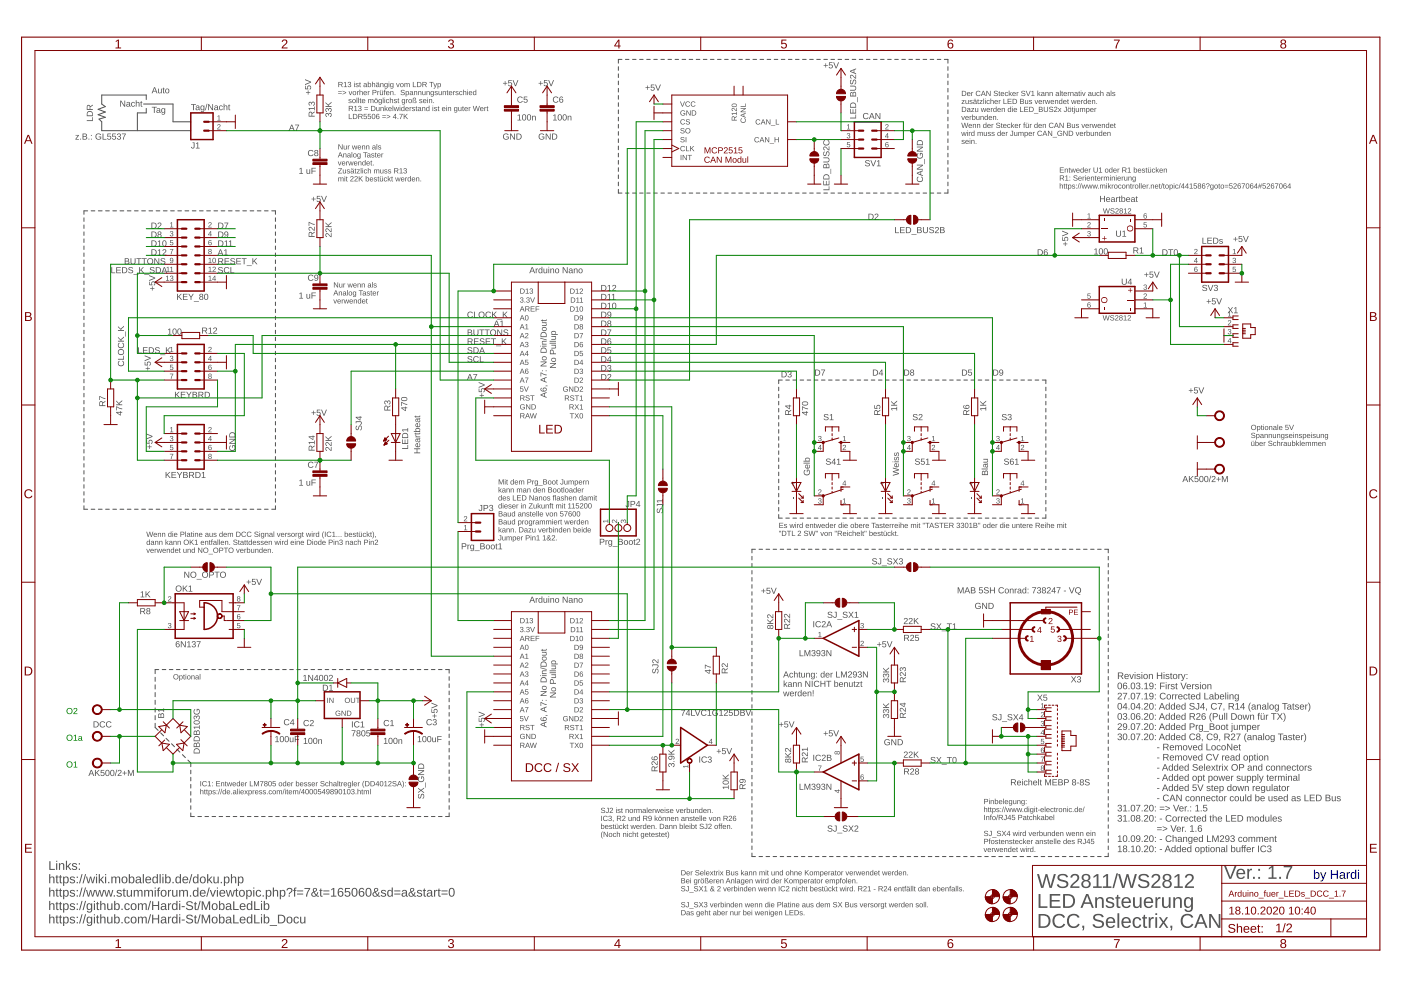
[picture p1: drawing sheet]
<svg xmlns="http://www.w3.org/2000/svg" width="297mm" height="210mm" viewBox="0 0 297 210" stroke-linecap="round" stroke-linejoin="round" font-family="sans-serif">
<g fill="#505050">
<path d="M219.9 185.3h.4l.7 2.6 .7-2.6h.4l.6 2.6 .7-2.6h.5l-.9 3h-.5l-.6-2.5-.7 2.5h-.5zM224.3 185.6a1.33 1.33 0 0 1 2.1 .4h-.3a.82 .82 0 0 0-.8-.4 .82 .82 0 0 0-.7 .4 2.04 2.04 0 0 0 1.4 .8 .79 .79 0 0 1 .5 .9 .79 .79 0 0 1-.8 .6 1.33 1.33 0 0 1-1.6-.7l.3-.1a.94 .94 0 0 0 .9 .5 .94 .94 0 0 0 .8-.5 1.28 1.28 0 0 0-1.3-.7 .75 .75 0 0 1-.5-1.2zM227.2 185.5a.95 .95 0 0 1 1.5 .2 .95 .95 0 0 1-.5 1.4l-.9 .8h1.6v.4h-2l.2-.6 .6-.6a.86 .86 0 0 0 .4-1.5l-.6 .1-.2 .4h-.4zM229.6 185.5a.91 .91 0 0 1 1.1-.2 .91 .91 0 0 1 .4 1l-.4 .4a.86 .86 0 0 1 .5 1.2 .86 .86 0 0 1-1.2 .4 .79 .79 0 0 1-.8-.8 .79 .79 0 0 1 .6-.8 .7 .7 0 0 1-.2-1.2zM229.7 186.1a.55 .55 0 0 0 1.1 0 .55 .55 0 0 0-1.1 0zM229.6 187.5a.65 .65 0 0 0 1.3 0 .65 .65 0 0 0-1.3 0zM231.8 185.8l.7-.5h.4v2.6h.7v.4h-1.8v-.4h.7v-2.2l-.7 .5zM233.9 185.8l.7-.5h.3v2.6h.7v.4h-1.8v-.4h.8v-2.2l-.7 .5zM236.7 185.2h.3l-.8 3.1h-.3zM237.1 185.3h.4l.7 2.6 .7-2.6h.3l.7 2.6 .7-2.6h.4l-.8 3h-.5l-.6-2.5-.7 2.5h-.5zM241.5 185.6a1.33 1.33 0 0 1 2.1 .4h-.4a.82 .82 0 0 0-.7-.4 .82 .82 0 0 0-.7 .4 2.04 2.04 0 0 0 1.4 .8 .79 .79 0 0 1 .5 .9 .79 .79 0 0 1-.9 .6 1.33 1.33 0 0 1-1.6-.7l.4-.1a.94 .94 0 0 0 .9 .5 .94 .94 0 0 0 .8-.5 1.28 1.28 0 0 0-1.3-.7 .75 .75 0 0 1-.5-1.2zM244.4 185.5a.95 .95 0 0 1 1.5 .2 .95 .95 0 0 1-.5 1.4l-.9 .8h1.5v.4h-1.9l.2-.6 .6-.6a.86 .86 0 0 0 .4-1.5l-.6 .1-.2 .4h-.4zM246.8 185.5a.91 .91 0 0 1 1.1-.2 .91 .91 0 0 1 .4 1l-.5 .4a.86 .86 0 0 1 .6 1.2 .86 .86 0 0 1-1.2 .4 .79 .79 0 0 1-.8-.8 .79 .79 0 0 1 .6-.8 .7 .7 0 0 1-.2-1.2zM246.9 186.1a.55 .55 0 0 0 1.1 0 .55 .55 0 0 0-1.1 0zM246.8 187.5a.65 .65 0 0 0 1.3 0 .65 .65 0 0 0-1.3 0zM249 185.8l.7-.5h.4v2.6h.7v.4h-1.9v-.4h.8v-2.2l-.7 .5zM251.5 185.5a.95 .95 0 0 1 1.5 .2 .95 .95 0 0 1-.5 1.4l-.9 .8h1.5v.4h-1.9l.2-.6 .6-.6a.86 .86 0 0 0 .4-1.5l-.6 .1-.2 .4h-.4z"/>
<path d="M220.2 189.6h.4v2.6h1.5v.3h-1.9zM222.6 189.6h2.2v.3h-1.8v.9h1.7v.3h-1.7v1.1h1.9v.3h-2.3zM225.4 189.6h1a1.47 1.47 0 0 1 1.5 1.4 1.47 1.47 0 0 1-1.4 1.5h-1.1zM225.8 189.9v2.3h.7a1.15 1.15 0 0 0 1-1.2 1.15 1.15 0 0 0-1.1-1.1zM230.3 189.6h.4l1.2 2.9h-.4l-.3-.9h-1.4l-.3 .9h-.4zM230.5 189.9l-.5 1.4h1zM232.2 190.2h.4v.4a.76 .76 0 0 1 .8-.4 .76 .76 0 0 1 .6 .8v1.5h-.4v-1.4a.54 .54 0 0 0-.6-.6 .54 .54 0 0 0-.4 .7v1.3h-.4zM234.7 190.4a1.02 1.02 0 0 1 1.5 .4h-.3a.47 .47 0 0 0-.6-.4 .47 .47 0 0 0-.3 .6l.6 .2a.67 .67 0 0 1 .6 .9 .67 .67 0 0 1-.9 .4l-.7-.2-.2-.3 .3-.1a.55 .55 0 0 0 .7 .4 .55 .55 0 0 0 .4-.6l-.1-.1a1.21 1.21 0 0 1-1.2-.8zM236.9 189.7h.2v.5h.4v.3h-.4v1.4l.1 .3h.4v.3h-.7l-.1-.2-.1-1.8h-.2v-.3h.2zM238 190.5a1.02 1.02 0 0 1 1.3-.2 1.02 1.02 0 0 1 .5 1.1h-1.6a.65 .65 0 0 0 .4 .8 .65 .65 0 0 0 .8-.3l.3 .1a1.08 1.08 0 0 1-1.4 .4 1.08 1.08 0 0 1-.5-1.4zM238.3 190.7l-.1 .5h1.2a.61 .61 0 0 0-.4-.7 .61 .61 0 0 0-.7 .2zM240.2 190.2h.4v1.5a.54 .54 0 0 0 .6 .5 .54 .54 0 0 0 .5-.7v-1.3h.3v2.3h-.3v-.4a.76 .76 0 0 1-.9 .4 .76 .76 0 0 1-.6-.8zM242.8 190.5a1.02 1.02 0 0 1 1.2-.2 1.02 1.02 0 0 1 .5 1.1h-1.6a.65 .65 0 0 0 .4 .8 .65 .65 0 0 0 .8-.3l.3 .1a1.08 1.08 0 0 1-1.4 .4 1.08 1.08 0 0 1-.5-1.4zM243.1 190.7l-.2 .5h1.2a.61 .61 0 0 0-.3-.7 .61 .61 0 0 0-.7 .2zM245 190.2h.3v.5a.54 .54 0 0 1 .7-.5v.4a.56 .56 0 0 0-.5 .1 .56 .56 0 0 0-.1 .6v1.2h-.4zM246.4 190.2h.4v1.5a.54 .54 0 0 0 .6 .5 .54 .54 0 0 0 .4-.7v-1.3h.4v2.3h-.4v-.4a.76 .76 0 0 1-.8 .4 .76 .76 0 0 1-.6-.8zM248.8 190.2h.3v.4a.76 .76 0 0 1 .9-.4 .76 .76 0 0 1 .6 .8v1.5h-.4v-1.4a.54 .54 0 0 0-.6-.6 .54 .54 0 0 0-.5 .7v1.3h-.3zM251.2 190.5a.8 .8 0 0 1 1.3 .1l.1-.4h.3v2.2a.94 .94 0 0 1-.7 1 .94 .94 0 0 1-1.1-.6h.4a.56 .56 0 0 0 .7 .3 .56 .56 0 0 0 .3-.7v-.3a.84 .84 0 0 1-1 .3 .84 .84 0 0 1-.5-1zM251.6 190.6a1.04 1.04 0 0 0 .3 1.6 .94 .94 0 0 0 .6-.8 .94 .94 0 0 0-.5-.9z"/>
<path d="M220.2 193.8h1a1.47 1.47 0 0 1 1.5 1.4 1.47 1.47 0 0 1-1.4 1.5h-1.1zM220.6 194.1v2.3h.7a1.15 1.15 0 0 0 1-1.2 1.15 1.15 0 0 0-1.1-1.1zM223.5 194.1a1.46 1.46 0 0 1 2.3 .4l-.4 .1a1.05 1.05 0 0 0-1.4-.4 1.05 1.05 0 0 0-.4 1.4 1.01 1.01 0 0 0 .9 .8 1.01 1.01 0 0 0 1-.6l.3 .2a1.49 1.49 0 0 1-2.1 .5 1.49 1.49 0 0 1-.3-2.1zM226.6 194.1a1.46 1.46 0 0 1 2.3 .4l-.4 .1a1.05 1.05 0 0 0-1.4-.4 1.05 1.05 0 0 0-.5 1.4 1.01 1.01 0 0 0 .9 .8 1.01 1.01 0 0 0 1.1-.6l.3 .2a1.49 1.49 0 0 1-2.1 .5 1.49 1.49 0 0 1-.4-2.1zM229.5 196.3h.4l-.2 1h-.2l.1-.6h-.1zM231.9 194.1a1.33 1.33 0 0 1 2.1 .3l-.4 .1a.82 .82 0 0 0-.7-.4 .82 .82 0 0 0-.7 .4 2.04 2.04 0 0 0 1.4 .7 .79 .79 0 0 1 .5 .9 .79 .79 0 0 1-.9 .6 1.33 1.33 0 0 1-1.6-.7l.4-.1a.94 .94 0 0 0 .9 .6 .94 .94 0 0 0 .8-.6 1.28 1.28 0 0 0-1.3-.6 .75 .75 0 0 1-.5-1.2zM234.7 194.7a1.02 1.02 0 0 1 1.2-.2 1.02 1.02 0 0 1 .6 1.2h-1.7a.65 .65 0 0 0 .4 .7 .65 .65 0 0 0 .9-.3l.3 .1a1.08 1.08 0 0 1-1.4 .4 1.08 1.08 0 0 1-.5-1.4zM235 194.9l-.1 .5h1.2a.61 .61 0 0 0-.4-.6 .61 .61 0 0 0-.7 .1zM236.9 193.6h.4v3.1h-.4zM238 194.7a1.02 1.02 0 0 1 1.3-.2 1.02 1.02 0 0 1 .5 1.2h-1.6a.65 .65 0 0 0 .4 .7 .65 .65 0 0 0 .8-.3l.3 .1a1.08 1.08 0 0 1-1.4 .4 1.08 1.08 0 0 1-.5-1.4zM238.3 194.9l-.1 .5h1.2a.61 .61 0 0 0-.4-.6 .61 .61 0 0 0-.7 .1zM240.4 194.7a.91 .91 0 0 1 1.6 .4h-.4a.57 .57 0 0 0-.8-.3 .57 .57 0 0 0-.3 .8 .58 .58 0 0 0 .3 .8 .58 .58 0 0 0 .8-.4l.4 .1a.95 .95 0 0 1-1.2 .6 .95 .95 0 0 1-.7-1.1zM242.5 194h.3v.5h.4v.2h-.4v1.5l.1 .2h.3v.3h-.6l-.1-.2-.1-1.8h-.3v-.2h.3zM243.5 194.5h.4v.4a.54 .54 0 0 1 .7-.4v.3a.56 .56 0 0 0-.6 .2 .56 .56 0 0 0-.1 .6v1.1h-.3zM245 193.6h.3v.4h-.3zM245 194.5h.3v2.2h-.3zM245.7 194.5h.4l.6 .8 .5-.8h.5l-.8 1.1 .8 1.1h-.4l-.6-.9-.6 .9h-.4l.8-1.1zM248.1 196.3h.4l-.1 1h-.3l.2-.6h-.2zM250.7 194.1a1.46 1.46 0 0 1 2.3 .4l-.4 .1a1.05 1.05 0 0 0-1.4-.4 1.05 1.05 0 0 0-.4 1.4 1.01 1.01 0 0 0 .8 .8 1.01 1.01 0 0 0 1.1-.6l.3 .2a1.49 1.49 0 0 1-2.1 .5 1.49 1.49 0 0 1-.4-2.1zM254.4 193.8h.4l1.2 2.9h-.4l-.3-.8h-1.4l-.3 .8h-.4zM254.6 194.1l-.5 1.5h1.1zM256.4 193.8h.4l1.6 2.5v-2.5h.3v2.9h-.4l-1.6-2.5v2.5h-.3z"/>
<path d="M165.2 110.9h.8v.1h-.6v.3h.6v.1h-.6v.4h.7v.1h-.9zM166.3 111.2l.4-.1 .2 .2-.4-.1-.1 .1a.44 .44 0 0 1 .4 .6l-.6-.1 .1-.1 .4 .1v-.2h-.2a.24 .24 0 0 1-.2-.2 .24 .24 0 0 1 0-.2zM167.4 111.1h.1l.2 .7 .2-.7h.1l.2 .7 .2-.7h.1l-.2 .8h-.2l-.1-.7-.2 .7h-.2zM168.6 110.8l.2 .1zM168.6 111.1h.2v.8h-.2zM169 111.1l.1 .2 .3-.2-.3 .3v.5h-.1zM169.6 111.1l.4 .1v-.4h.2v1.1l-.1-.1a.3 .3 0 0 1-.4 .2 .3 .3 0 0 1-.2-.3zM169.7 111.3v.5a.29 .29 0 0 0 .3-.3 .29 .29 0 0 0-.3-.2zM170.9 111.2l.5-.1 .1 .4-.6 .1a.24 .24 0 0 0 .2 .2 .24 .24 0 0 0 .3-.1l.1 .1a.43 .43 0 0 1-.6 0 .43 .43 0 0 1 0-.6zM171 111.3v.1h.4l-.1-.2zM171.7 111.1l.2 .1a.28 .28 0 0 1 .3-.1 .28 .28 0 0 1 .2 .3v.5h-.1l-.1-.6a.21 .21 0 0 0-.2-.1 .21 .21 0 0 0-.1 .3v.4h-.2zM172.7 110.9l.2 .2-.1 .1v.5l.1 .2-.3-.1-.1-.7zM172.9 111.1h.2l.2 .7 .1-.7h.2l.2 .7 .2-.7h.1l-.2 .8h-.2l-.2-.7-.2 .7h-.1zM174.3 111.2l.4-.1 .2 .4-.6 .1a.24 .24 0 0 0 .2 .2 .24 .24 0 0 0 .3-.1l.1 .1a.43 .43 0 0 1-.7 0 .43 .43 0 0 1 .1-.6zM174.4 111.3l-.1 .1h.5l-.2-.2zM175.2 111.1l.4 .1v-.4h.1l.1 1.1-.2-.1a.3 .3 0 0 1-.3 .2 .3 .3 0 0 1-.2-.3zM175.2 111.3l.1 .5a.29 .29 0 0 0 .3-.3 .29 .29 0 0 0-.4-.2zM176 111.2l.5-.1 .2 .4-.6 .1a.24 .24 0 0 0 .1 .2 .24 .24 0 0 0 .3-.1l.1 .1a.43 .43 0 0 1-.6 0 .43 .43 0 0 1 0-.6zM176.1 111.3v.1h.4l-.1-.2zM176.8 111.1l.2 .2 .2-.2-.2 .3v.5h-.2zM177.9 111.1l.4 .1v-.4h.2v1.1l-.2-.1a.3 .3 0 0 1-.3 .2 .3 .3 0 0 1-.2-.3zM178 111.3v.5a.29 .29 0 0 0 .3-.3 .29 .29 0 0 0-.3-.2zM178.7 110.8l.1 .1zM178.7 111.1h.1v.8h-.1zM179.1 111.2l.5-.1 .2 .4-.6 .1a.24 .24 0 0 0 .1 .2 .24 .24 0 0 0 .3-.1l.1 .1a.43 .43 0 0 1-.6 0 .43 .43 0 0 1 0-.6zM179.2 111.3v.1h.4l-.1-.2zM180.2 111.5a.45 .45 0 0 1 .9 0 .45 .45 0 0 1-.9 0zM180.5 111.3a.31 .31 0 0 0 0 .4 .31 .31 0 0 0 .4 .1v-.5zM181.3 110.8h.1v.4a.3 .3 0 0 1 .3-.1 .3 .3 0 0 1 .2 .2 .44 .44 0 0 1-.2 .7l-.3-.2-.2 .1zM181.4 111.3l.1 .5a.29 .29 0 0 0 .3-.3 .29 .29 0 0 0-.4-.2zM182.2 111.2l.5-.1 .1 .4-.6 .1a.24 .24 0 0 0 .2 .2 .24 .24 0 0 0 .3-.1l.1 .1a.43 .43 0 0 1-.6 0 .43 .43 0 0 1 0-.6zM182.3 111.3l-.1 .1h.5l-.1-.2zM183 111.1l.2 .2 .2-.2-.2 .3v.5h-.2zM183.6 111.2l.5-.1 .2 .4-.6 .1a.24 .24 0 0 0 .1 .2 .24 .24 0 0 0 .3-.1l.1 .1a.43 .43 0 0 1-.6 0 .43 .43 0 0 1 0-.6zM183.7 111.3v.1h.4l-.1-.2zM184.8 110.9h.9v.1h-.4v.9h-.2v-.9h-.3zM185.7 111.2h.5l.2 .7-.3-.1a.27 .27 0 0 1-.4 .1 .27 .27 0 0 1 .1-.4l.3-.1a.19 .19 0 0 0-.1-.2 .19 .19 0 0 0-.2 .1h-.2zM185.8 111.7a.2 .2 0 0 0 .4 0 .2 .2 0 0 0-.4 0zM186.6 111.2l.3-.1 .2 .2-.3-.1-.2 .1a.44 .44 0 0 1 .5 .6l-.6-.1 .1-.1 .4 .1v-.2h-.2a.24 .24 0 0 1-.3-.2 .24 .24 0 0 1 .1-.2zM187.4 110.9l.2 .2-.1 .1v.5l.1 .2-.3-.1-.1-.7zM187.8 111.2l.5-.1 .2 .4-.6 .1a.24 .24 0 0 0 .1 .2 .24 .24 0 0 0 .3-.1l.1 .1a.43 .43 0 0 1-.6 0 .43 .43 0 0 1 0-.6zM187.9 111.3v.1h.4l-.1-.2zM188.6 111.1l.2 .2 .2-.2-.2 .3v.5h-.2zM189.2 111.1l.1 .2 .3-.2-.3 .3v.5h-.1zM189.8 111.2l.4-.1 .2 .4-.6 .1a.24 .24 0 0 0 .2 .2 .24 .24 0 0 0 .3-.1l.1 .1a.43 .43 0 0 1-.7 0 .43 .43 0 0 1 .1-.6zM189.9 111.3l-.1 .1h.5l-.2-.2zM190.6 110.8l.1 .1zM190.6 111.1h.1v.8h-.1zM190.9 110.8h.2v.4a.28 .28 0 0 1 .3-.1 .28 .28 0 0 1 .2 .3v.5h-.1l-.1-.6a.21 .21 0 0 0-.2-.1 .21 .21 0 0 0-.1 .2v.5h-.2zM191.9 111.2l.5-.1 .1 .4-.6 .1a.24 .24 0 0 0 .2 .2 .24 .24 0 0 0 .3-.1l.1 .1a.43 .43 0 0 1-.6 0 .43 .43 0 0 1 0-.6zM192 111.3l-.1 .1h.5l-.2-.2zM193.1 111.1l.2 .1a.26 .26 0 0 1 .2-.1 .26 .26 0 0 1 .2 .1 .26 .26 0 0 1 .4-.1 .26 .26 0 0 1 .1 .3v.5h-.1v-.6l-.1-.1-.2 .1v.6h-.2v-.6l-.2-.1-.1 .7h-.2zM194.5 110.8l.1 .1zM194.5 111.1h.1v.8h-.1zM194.9 110.9l.2 .2-.1 .1v.5l.1 .2-.3-.1-.1-.7zM195.9 110.9h.2v.3zM195.7 110.9h.1v.3zM196.2 110.9h.9v.1h-.4v.9h-.1v-.9h-.4zM197.4 110.9h.2l.5 1h-.2l-.1-.3h-.5l-.1 .3h-.2zM197.5 111l-.2 .5h.4zM198.3 110.9l.5-.1 .2 .3h-.1a.25 .25 0 0 0-.3-.2 .25 .25 0 0 0-.2 .3 .46 .46 0 0 1 .5 .2 .46 .46 0 0 1 0 .5h-.5l-.3-.2h.2a.29 .29 0 0 0 .3 .2 .29 .29 0 0 0 .2-.4l-.6-.2zM199.2 110.9h.8v.1h-.3v.9h-.2v-.9h-.3zM200.2 110.9h.8v.1h-.6v.3h.6v.1h-.6v.4h.7v.1h-.9zM201.3 110.9h.5a.32 .32 0 0 1 .4 .2 .32 .32 0 0 1-.3 .4l.3 .4h-.2l-.2-.4h-.4v.4h-.1zM201.4 111v.4h.4a.21 .21 0 0 0 .2-.2 .21 .21 0 0 0-.2-.2zM202.9 110.9a.32 .32 0 0 1 .5 0 .32 .32 0 0 1-.1 .5 .29 .29 0 0 1 .2 .3 .29 .29 0 0 1-.3 .3l-.4-.3 .4 .1a.2 .2 0 0 0 .2-.2 .2 .2 0 0 0-.3-.2v-.1a.21 .21 0 0 0 .3-.1 .21 .21 0 0 0-.2-.3 .21 .21 0 0 0-.2 .2h-.2zM203.8 110.9a.32 .32 0 0 1 .5 0 .32 .32 0 0 1-.1 .5 .29 .29 0 0 1 .2 .3 .29 .29 0 0 1-.3 .3l-.4-.3 .4 .1a.2 .2 0 0 0 .2-.2 .2 .2 0 0 0-.3-.2l-.1-.1a.21 .21 0 0 0 .3-.1 .21 .21 0 0 0-.1-.3 .21 .21 0 0 0-.3 .2h-.1zM204.7 111l.1-.1a.53 .53 0 0 1 .5 .5 .53 .53 0 0 1-.5 .5l-.2-.3zM204.8 111a.47 .47 0 0 0-.1 .5 .47 .47 0 0 0 .3 .3 .47 .47 0 0 0 .2-.5 .47 .47 0 0 0-.4-.3zM205.5 111l.4-.1v.9h.3v.1h-.7v-.1h.3v-.8l-.3 .2zM206.4 110.9l.7 .1 .1 .2-.2 .2 .2 .1-.1 .4h-.7zM206.5 111v.3l.5-.1v-.2zM206.5 111.4v.4l.6-.1-.1-.2zM207.7 110.9h.1v.3zM207.4 110.9h.1v.3zM208.3 111.5a.42 .42 0 0 1 .8 0 .42 .42 0 0 1-.8 0zM208.6 111.3a.31 .31 0 0 0-.1 .4 .31 .31 0 0 0 .4 .1v-.5zM209.4 111.1l.4 .1v-.4h.2v1.1l-.2-.1a.3 .3 0 0 1-.3 .2 .3 .3 0 0 1-.2-.3zM209.5 111.3v.5a.29 .29 0 0 0 .3-.3 .29 .29 0 0 0-.3-.2zM210.3 111.2l.4-.1 .2 .4-.6 .1a.24 .24 0 0 0 .2 .2 .24 .24 0 0 0 .3-.1l.1 .1a.43 .43 0 0 1-.7 0 .43 .43 0 0 1 .1-.6zM210.4 111.3l-.1 .1h.5l-.2-.2zM211.1 111.1l.1 .2 .3-.2-.3 .3v.5h-.1zM212.1 111.1l.5 .1v-.4h.1v1.1l-.1-.1a.3 .3 0 0 1-.3 .2 .3 .3 0 0 1-.3-.3zM212.2 111.3l.1 .5a.29 .29 0 0 0 .3-.3 .29 .29 0 0 0-.4-.2zM212.9 110.8l.2 .1zM212.9 111.1h.2v.8h-.2zM213.3 111.2l.5-.1 .2 .4-.6 .1a.24 .24 0 0 0 .1 .2 .24 .24 0 0 0 .3-.1l.2 .1a.43 .43 0 0 1-.7 0 .43 .43 0 0 1 0-.6zM213.5 111.3l-.1 .1h.4l-.1-.2zM214.6 111.1h.1l.1 .7a.21 .21 0 0 0 .2 0 .21 .21 0 0 0 .1-.2v-.5h.2v.8l-.2-.1a.28 .28 0 0 1-.3 .1 .28 .28 0 0 1-.2-.2zM215.5 111.1l.1 .1a.28 .28 0 0 1 .4-.1 .28 .28 0 0 1 .2 .3v.5h-.2v-.6a.21 .21 0 0 0-.3-.1 .21 .21 0 0 0-.1 .3v.4h-.1zM216.4 110.9l.3 .2-.2 .1v.5l.2 .2-.3-.1-.1-.7zM216.9 111.2l.5-.1 .1 .4-.6 .1a.24 .24 0 0 0 .2 .2 .24 .24 0 0 0 .3-.1l.1 .1a.43 .43 0 0 1-.6 0 .43 .43 0 0 1 0-.6zM217 111.3l-.1 .1h.5l-.2-.2zM217.7 111.1l.1 .2 .3-.2-.2 .3-.1 .5h-.1zM218.3 111.2l.5-.1 .1 .4-.6 .1a.24 .24 0 0 0 .2 .2 .24 .24 0 0 0 .3-.1l.1 .1a.43 .43 0 0 1-.6 0 .43 .43 0 0 1 0-.6zM218.4 111.3l-.1 .1h.5l-.1-.2zM219.6 110.9h.5a.32 .32 0 0 1 .4 .2 .32 .32 0 0 1-.3 .4l.3 .4h-.2l-.2-.4h-.4v.4h-.1zM219.7 111v.4h.4a.21 .21 0 0 0 .2-.2 .21 .21 0 0 0-.2-.2zM220.8 111.2l.4-.1 .2 .4-.6 .1a.24 .24 0 0 0 .2 .2 .24 .24 0 0 0 .3-.1l.1 .1a.43 .43 0 0 1-.7 0 .43 .43 0 0 1 .1-.6zM220.9 111.3l-.1 .1h.5l-.2-.2zM221.6 110.8l.1 .1zM221.6 111.1h.1v.8h-.1zM221.9 110.8h.2v.4a.28 .28 0 0 1 .3-.1 .28 .28 0 0 1 .2 .3v.5h-.1l-.1-.6a.21 .21 0 0 0-.2-.1 .21 .21 0 0 0-.1 .2v.5h-.2zM222.9 111.2l.5-.1 .1 .4-.6 .1a.24 .24 0 0 0 .2 .2 .24 .24 0 0 0 .3-.1l.1 .1a.43 .43 0 0 1-.6 0 .43 .43 0 0 1 0-.6zM223 111.3l-.1 .1h.5l-.2-.2zM224.1 111.1l.2 .1a.26 .26 0 0 1 .2-.1 .26 .26 0 0 1 .2 .1h.1a.26 .26 0 0 1 .3-.1 .26 .26 0 0 1 .1 .3v.5h-.1v-.6l-.1-.1-.2 .1v.6h-.2v-.6l-.2-.1-.1 .7h-.2zM225.5 110.8l.1 .1zM225.5 111.1h.1v.8h-.1zM225.9 110.9l.2 .2-.1 .1v.5l.1 .2-.3-.1-.1-.7z"/>
<path d="M165.4 112.5h.2v.4zM165.2 112.5h.1v.4zM165.8 112.5h.3a.55 .55 0 0 1 .6 .6 .55 .55 0 0 1-.5 .5h-.4zM165.9 112.7v.8a.46 .46 0 0 0 .7-.4 .46 .46 0 0 0-.7-.4zM166.8 112.5h.9v.2h-.3v.9h-.2v-.9h-.4zM167.9 112.5h.1v1h.6v.1h-.7zM169.2 112.6a.37 .37 0 0 1 .6 .2 .37 .37 0 0 1-.3 .5l-.2 .2h.5v.1h-.7l.5-.6a.21 .21 0 0 0 0-.3 .21 .21 0 0 0-.3 .1h-.2zM170.6 112.6l.5-.1 .2 .3h-.1a.25 .25 0 0 0-.3-.2 .25 .25 0 0 0-.2 .3 .46 .46 0 0 1 .5 .2 .46 .46 0 0 1 0 .5h-.5l-.3-.2 .2-.1a.29 .29 0 0 0 .3 .3 .29 .29 0 0 0 .2-.4l-.6-.2zM171.4 112.5h.2l.2 1 .3-1h.1l.3 1 .3-1h.1l-.3 1.1h-.2l-.2-.9-.3 .9h-.2zM173.3 112.5h.1v.4zM173 112.5h.1v.4zM173.9 112.8h.2l.2 .7 .3-.7h.1l-.3 .8h-.2zM174.7 113.2a.42 .42 0 0 1 .8 0 .42 .42 0 0 1-.8 0zM175 113a.31 .31 0 0 0-.1 .4 .31 .31 0 0 0 .4 .1v-.5zM175.7 112.8l.1 .1a.28 .28 0 0 1 .4-.1 .28 .28 0 0 1 .2 .3v.5h-.2v-.6a.21 .21 0 0 0-.2-.1 .21 .21 0 0 0-.2 .3v.4h-.1zM177.3 112.5h.1v.4zM177 112.5h.1v.4zM177.6 112.5h.5a.32 .32 0 0 1 .4 .3 .32 .32 0 0 1-.3 .4l.4 .4h-.2l-.3-.4h-.3v.4h-.2zM177.8 112.7v.4h.3a.21 .21 0 0 0 .3-.2 .21 .21 0 0 0-.3-.2zM178.8 112.9l.5-.1 .1 .4h-.6a.24 .24 0 0 0 .2 .3 .24 .24 0 0 0 .3-.1l.1 .1a.43 .43 0 0 1-.6 0 .43 .43 0 0 1 0-.6zM178.9 113l-.1 .1h.5l-.1-.2zM179.6 112.5l.2 .1zM179.6 112.8h.2v.8h-.2zM180 112.9l.4-.1 .2 .2h-.1a.23 .23 0 0 0-.4 .1 .23 .23 0 0 0 0 .3 .23 .23 0 0 0 .4 0h.1a.4 .4 0 0 1-.6 .1 .4 .4 0 0 1 0-.6zM180.8 112.5h.1v.4a.28 .28 0 0 1 .3-.1 .28 .28 0 0 1 .2 .3v.5h-.1v-.6a.21 .21 0 0 0-.3-.1 .21 .21 0 0 0-.1 .2v.5h-.1zM181.7 112.9l.5-.1 .2 .4h-.6a.24 .24 0 0 0 .1 .3 .24 .24 0 0 0 .3-.1l.1 .1a.43 .43 0 0 1-.6 0 .43 .43 0 0 1 0-.6zM181.8 113v.1h.4l-.1-.2zM182.5 112.5h.2v1.1h-.2zM182.9 112.6l.3 .2-.2 .1v.5l.2 .2-.3-.1-.1-.7zM183.6 112.5h.1v.4zM183.3 112.5h.1v.4zM184.3 112.5h.2v.4a.3 .3 0 0 1 .3-.1 .3 .3 0 0 1 .2 .2 .44 .44 0 0 1-.3 .7l-.2-.2-.2 .1zM184.5 113l.1 .5a.29 .29 0 0 0 .3-.3 .29 .29 0 0 0-.4-.2zM185.3 112.9l.5-.1 .1 .4h-.6a.24 .24 0 0 0 .2 .3 .24 .24 0 0 0 .3-.1l.1 .1a.43 .43 0 0 1-.6 0 .43 .43 0 0 1 0-.6zM185.4 113l-.1 .1h.5l-.2-.2zM186.1 112.8h.4l.2 .2-.3-.1-.2 .1a.44 .44 0 0 1 .4 .6l-.5-.1 .1-.1 .3 .1 .1-.2h-.3a.24 .24 0 0 1-.2-.2 .24 .24 0 0 1 0-.3zM186.9 112.6l.3 .2-.2 .1v.5l.2 .2-.3-.1-.1-.7zM187.3 112.8h.2v.7a.21 .21 0 0 0 .2 0 .21 .21 0 0 0 .2-.2v-.5h.1v.8l-.1-.1a.28 .28 0 0 1-.4 .1 .28 .28 0 0 1-.2-.2zM187.7 112.5l.2 .2zM187.4 112.5l.2 .2zM188.3 112.9l.3-.1 .3 .2h-.2a.23 .23 0 0 0-.3 .1 .23 .23 0 0 0 0 .3 .23 .23 0 0 0 .3 0h.2a.4 .4 0 0 1-.7 .1 .4 .4 0 0 1 .1-.6zM189 112.5h.1v.7l.6-.4-.4 .4 .4 .4h-.2l-.3-.3-.1 .3h-.1zM189.9 112.6l.2 .2-.1 .1v.5l.1 .2-.3-.1-.1-.7zM190.3 113.5h.1v.1h-.1z"/>
<path d="M114.6 83.6l1.3-.5v.2l-.4 .1v.6l.4 .2v.2l-1.3-.6zM114.7 83.7l.7 .3v-.5zM114.7 82.3l.2-.1-.1 .5 .4 .2a.44 .44 0 0 1 .2-.7 .44 .44 0 0 1 .6 .4 .44 .44 0 0 1-.5 .4 .55 .55 0 0 1-.7-.1 .55 .55 0 0 1-.1-.6zM115.2 82.6a.27 .27 0 0 0 .5 0 .27 .27 0 0 0-.5 0zM115.7 81.7l.4 .1v.1h-.4zM114.6 80.4l1.3-.5v.2l-.4 .1v.6l.4 .2v.1l-1.3-.5zM114.7 80.5l.7 .3v-.5zM114.6 79l1.3 .4v.2l-1.2-.5v.7h-.1zM114.9 78.5h.2v.2h-.2zM115.7 78.5h.2v.2h-.2zM114.6 76.6h1.3v.3l-1.1 .6h1.1v.2h-1.3v-.2l1.1-.7h-1.1zM115 75.6a.49 .49 0 0 1 .8 .1 .49 .49 0 0 1-.4 .7h-.3a.47 .47 0 0 1-.1-.8zM115.1 75.8a.33 .33 0 0 0 .3 .4 .33 .33 0 0 0 .3-.4zM114.8 73.9a.66 .66 0 0 1 .7-.2 .66 .66 0 0 1 .4 .6v.5h-1.3zM114.9 74l-.2 .6h1.1a.55 .55 0 0 0-.2-.7 .55 .55 0 0 0-.7 .1zM114.5 73.3h.2v.2h-.2zM114.9 73.3h1v.2h-1zM115 72.3h.9v.1h-.6a.24 .24 0 0 0-.3 .3 .24 .24 0 0 0 .3 .2h.6v.2h-1v-.2h.2l-.2-.2zM114.5 71.6l1.4 .4v.1l-1.4-.3zM114.8 70.6a.66 .66 0 0 1 .7-.2 .66 .66 0 0 1 .4 .6v.5h-1.3zM114.9 70.7l-.2 .6h1.1a.55 .55 0 0 0-.2-.7 .55 .55 0 0 0-.7 .1zM115 69.4a.49 .49 0 0 1 .8 .1 .49 .49 0 0 1-.4 .7h-.3a.47 .47 0 0 1-.1-.8zM115.1 69.6a.33 .33 0 0 0 .3 .4 .33 .33 0 0 0 .3-.4zM114.9 68.3h1v.2h-.2a.33 .33 0 0 1 .2 .4 .33 .33 0 0 1-.3 .2h-.7v-.1h.6a.24 .24 0 0 0 .3-.3 .24 .24 0 0 0-.3-.2h-.6zM114.7 67.9h.2v-.2l.1 .2h.7l.1-.2 .1 .2-.1 .1-.8 .1v.1z"/>
<path d="M116.6 77h1.3v.2l-1.1 .7 1.1-.1v.2h-1.3v-.2l1.1-.7h-1.1zM117 76a.49 .49 0 0 1 .8 0 .49 .49 0 0 1-.4 .7h-.3a.47 .47 0 0 1-.1-.7zM117.1 76.1a.33 .33 0 0 0 .3 .5 .33 .33 0 0 0 .3-.5zM116.7 74.2l.3-.1 .3 .1 .1 .7h.5v.2h-1.3zM116.8 74.3l-.1 .6h.5v-.5zM116.9 73.1h1v.2h-.2a.33 .33 0 0 1 .2 .3 .33 .33 0 0 1-.3 .3h-.7v-.2h.6a.24 .24 0 0 0 .3-.2 .24 .24 0 0 0-.3-.2h-.6zM116.5 72.7h1.4v.2h-1.4zM116.5 72.3h1.4v.1h-1.4zM116.9 71.2h1v.2h-.2a.33 .33 0 0 1 .2 .4 .33 .33 0 0 1-.3 .2h-.7v-.1h.6a.24 .24 0 0 0 .3-.3 .24 .24 0 0 0-.3-.2h-.6zM117 70.2h.2a.51 .51 0 0 1 .7 .3l-.2 .3h.6v.2h-1.4v-.2h.2l-.2-.3zM117.1 70.4a.32 .32 0 0 0 0 .4 .32 .32 0 0 0 .5 0l.2-.1-.1-.3z"/>
<path d="M259.5 183.6h.4l.9 2.4 1-2.4h.4l-1.2 2.7h-.3zM262.4 184.5a.96 .96 0 0 1 1.1-.2 .96 .96 0 0 1 .5 1.1h-1.5a.62 .62 0 0 0 .4 .7 .62 .62 0 0 0 .7-.3l.3 .1a1.01 1.01 0 0 1-1.3 .4 1.01 1.01 0 0 1-.4-1.4zM262.7 184.6l-.2 .5h1.1a.57 .57 0 0 0-.3-.6 .57 .57 0 0 0-.6 .1zM264.4 184.2h.4v.5l.2-.4 .5-.1v.3l-.4 .1-.2 .2-.1 1.5h-.3zM265.7 185.9h.3v.4h-.3zM266.8 184.2h.4v.4h-.4zM266.8 185.9h.4v.4h-.4zM269 184l.7-.4h.3v2.4h.7v.3h-1.8v-.3h.7v-2.1l-.6 .5zM271.2 185.9h.4v.4h-.4zM272.2 183.6h1.8v.3l-.8 1.5-.2 .9h-.3a4.3 4.3 0 0 1 .9-2.4h-1.4z"/>
</g>
<path d="M30.4 22.1h6.3v3.7h3.7M31 21.1v-.9h-9.4v1.9l.7 .5-1.5 .6 1.5 .5-1.5 .6 1.5 .6-1.3 .4 .6 .5v1.9h18.8M31 23v.9h-1.9v3.8" fill="none" stroke="#505050" stroke-width=".21"/>
<g fill="#505050">
<path d="M18.4 25.5h1.1v-.7h.2v.9h-1.3zM18.6 23.7a.66 .66 0 0 1 .7-.1 .66 .66 0 0 1 .4 .6v.4h-1.3zM18.7 23.8l-.2 .7h1a.55 .55 0 0 0-.1-.7 .55 .55 0 0 0-.7 0zM18.5 22.4l.4-.1 .2 .2 .6-.3v.2l-.6 .3v.4h.6v.2h-1.3zM18.6 22.5l-.1 .6h.5l-.1-.6z"/>
<path d="M32.7 18.5h.2l.5 1.3h-.2l-.1-.4h-.6l-.2 .4h-.2zM32.8 18.6l-.3 .7h.5zM33.5 18.8h.2v.6a.24 .24 0 0 0 .2 .3 .24 .24 0 0 0 .2-.3v-.6h.2v1h-.2v-.2a.33 .33 0 0 1-.3 .2 .33 .33 0 0 1-.3-.3zM34.6 18.6l.1 .2h.2l-.2 .1v.6l.2 .3-.3-.1v-.1l-.1-.8zM35.2 18.8a.49 .49 0 0 1 .7 .2 .49 .49 0 0 1-.2 .7 .49 .49 0 0 1-.7-.2zM35.3 19a.36 .36 0 0 0-.1 .5 .36 .36 0 0 0 .5 .1v-.6z"/>
<path d="M25.5 21.3h.2l.7 1.1v-1.1h.1v1.3h-.2l-.7-1.1 .1 1.1h-.2zM26.9 21.7h.6l.2 .9h-.2l-.1-.2a.32 .32 0 0 1-.5 .2 .32 .32 0 0 1 .1-.6h.4a.22 .22 0 0 0-.1-.3 .22 .22 0 0 0-.3 .2h-.2zM27 22.3a.24 .24 0 0 0 .4 0 .24 .24 0 0 0-.4 0zM27.9 21.7l.5-.1 .2 .3-.3-.1a.34 .34 0 0 0-.4 .3 .34 .34 0 0 0 .5 .3l.2-.1a.45 .45 0 0 1-.6 .3 .45 .45 0 0 1-.2-.7zM28.8 21.3h.2l-.1 .5a.33 .33 0 0 1 .4-.2 .33 .33 0 0 1 .3 .4v.6h-.2v-.6a.24 .24 0 0 0-.2-.3 .24 .24 0 0 0-.2 .3v.6h-.2zM29.9 21.4l.1 .2h.2l-.2 .1v.7l.2 .2h-.3l-.1-.2-.1-.8z"/>
<path d="M32.2 22.7h1v.1h-.4v1.1h-.2v-1.1h-.4zM33.3 23h.6l.2 .9h-.2l-.1-.2a.32 .32 0 0 1-.5 .2 .32 .32 0 0 1 .1-.5l.4-.1a.22 .22 0 0 0-.2-.2 .22 .22 0 0 0-.2 .1h-.2zM33.3 23.6a.25 .25 0 0 0 .5 0 .25 .25 0 0 0-.5 0zM34.3 23.1l.3-.2 .3 .2v-.2h.1v1.2l-.4 .2-.3-.1 .1-.1 .4 .1 .1-.4a.35 .35 0 0 1-.4 .1 .35 .35 0 0 1-.3-.2zM34.4 23.1v.5a.33 .33 0 0 0 .5-.1 .33 .33 0 0 0-.3-.4z"/>
<path d="M114.6 153.5l1.3-.5v.2l-.4 .1v.6l.4 .1v.2l-1.3-.5zM114.7 153.6l.7 .2v-.4zM114.7 152.1h.2l-.1 .5 .4 .1a.44 .44 0 0 1 .2-.6 .44 .44 0 0 1 .6 .3 .44 .44 0 0 1-.5 .5 .55 .55 0 0 1-.7-.1 .55 .55 0 0 1-.1-.7zM115.2 152.5a.27 .27 0 0 0 .5 0 .27 .27 0 0 0-.5 0zM115.7 151.6h.4v.2h-.4zM114.6 150.3l1.3-.5v.2l-.4 .1v.6l.4 .1v.2l-1.3-.5zM114.7 150.4l.7 .2v-.4zM114.6 148.8l1.3 .5v.1l-1.2-.4v.7h-.1zM114.9 148.4h.2v.2h-.2zM115.7 148.4h.2v.2h-.2zM114.6 146.5h1.3v.2l-1.1 .7h1.1v.2h-1.3v-.2l1.1-.7h-1.1zM115 145.5a.49 .49 0 0 1 .8 .1 .49 .49 0 0 1-.4 .7l-.3-.1a.47 .47 0 0 1-.1-.7zM115.1 145.6a.33 .33 0 0 0 .3 .5 .33 .33 0 0 0 .3-.5zM114.8 143.7a.66 .66 0 0 1 .7-.1 .66 .66 0 0 1 .4 .6v.5h-1.3zM114.9 143.9l-.2 .6h1.1a.55 .55 0 0 0-.2-.7 .55 .55 0 0 0-.7 .1zM114.5 143.2h.2v.1h-.2zM114.9 143.2h1v.1h-1zM115 142.2l.9-.1v.2h-.6a.24 .24 0 0 0-.3 .3 .24 .24 0 0 0 .3 .2h.6v.1h-1v-.1h.2l-.2-.2zM114.5 141.5l1.4 .4v.1l-1.4-.4zM114.8 140.4a.66 .66 0 0 1 .7-.1 .66 .66 0 0 1 .4 .6v.4h-1.3zM114.9 140.6l-.2 .6h1.1a.55 .55 0 0 0-.2-.7 .55 .55 0 0 0-.7 .1zM115 139.3a.49 .49 0 0 1 .8 .1 .49 .49 0 0 1-.4 .7l-.3-.1a.47 .47 0 0 1-.1-.7zM115.1 139.4a.33 .33 0 0 0 .3 .5 .33 .33 0 0 0 .3-.5zM114.9 138.2h1v.2h-.2a.33 .33 0 0 1 .2 .3 .33 .33 0 0 1-.3 .3h-.7v-.2h.6a.24 .24 0 0 0 .3-.2 .24 .24 0 0 0-.3-.2h-.6zM114.7 137.8h.2v-.2l.1 .2h.7l.1-.2 .1 .1-.1 .2h-.8v.2z"/>
<path d="M116.6 146.8h1.3v.2l-1.1 .7h1.1v.2h-1.3v-.2l1.1-.7h-1.1zM117 145.8a.49 .49 0 0 1 .8 .1 .49 .49 0 0 1-.4 .7h-.3a.47 .47 0 0 1-.1-.8zM117.1 146a.33 .33 0 0 0 .3 .4 .33 .33 0 0 0 .3-.4zM116.7 144.1l.3-.1 .3 .1 .1 .7h.5v.2h-1.3zM116.8 144.2l-.1 .6h.5v-.5zM116.9 143h1v.1h-.2a.33 .33 0 0 1 .2 .4 .33 .33 0 0 1-.3 .3h-.7v-.2h.6a.24 .24 0 0 0 .3-.3 .24 .24 0 0 0-.3-.2h-.6zM116.5 142.6h1.4v.1h-1.4zM116.5 142.1h1.4v.2h-1.4zM116.9 141.1h1v.2h-.2a.33 .33 0 0 1 .2 .4 .33 .33 0 0 1-.3 .2h-.7v-.2h.6a.24 .24 0 0 0 .3-.2 .24 .24 0 0 0-.3-.2h-.6zM117 140.1h.2a.51 .51 0 0 1 .7 .3l-.2 .3h.6v.2h-1.4v-.2h.2l-.2-.3zM117.1 140.3a.32 .32 0 0 0 0 .4 .32 .32 0 0 0 .5 0l.2-.1-.1-.3z"/>
<path d="M224.7 35.5h.8v.1h-.6v.4h.6v.1h-.6v.4h.7v.1h-.9zM225.7 35.8l.2 .1a.28 .28 0 0 1 .3-.1 .28 .28 0 0 1 .2 .2v.6h-.1v-.7a.21 .21 0 0 0-.3 0 .21 .21 0 0 0-.1 .2v.5h-.2zM226.7 35.6l.2 .2-.1 .1v.5l.1 .2-.3-.2-.1-.6zM227 35.8h.1l.2 .7 .2-.7h.1l.2 .7 .2-.7h.1l-.2 .8h-.2l-.2-.7-.1 .7h-.2zM228.3 35.9l.5-.1 .1 .4h-.6a.24 .24 0 0 0 .2 .3 .24 .24 0 0 0 .3-.1h.1a.43 .43 0 0 1-.6 .1 .43 .43 0 0 1 0-.6zM228.4 35.9l-.1 .2h.5l-.2-.2zM229.2 35.8l.4 .1v-.5h.2v1.2l-.2-.1a.3 .3 0 0 1-.3 .1 .3 .3 0 0 1-.2-.2zM229.2 35.9l.1 .6a.29 .29 0 0 0 .3-.3 .29 .29 0 0 0-.4-.3zM230 35.9l.5-.1 .2 .4h-.6a.24 .24 0 0 0 .1 .3 .24 .24 0 0 0 .3-.1h.2a.43 .43 0 0 1-.7 .1 .43 .43 0 0 1 0-.6zM230.1 35.9v.2h.4l-.1-.2zM230.9 35.8l.1 .1 .3-.1-.3 .2v.6h-.1zM231.8 35.5h.2v.7a.3 .3 0 0 0 .3 .3 .3 .3 0 0 0 .3-.3v-.7h.1v.7a.45 .45 0 0 1-.4 .4 .45 .45 0 0 1-.5-.4zM233 35.7l.4-.2v1h.3v.1h-.7v-.1h.3v-.9l-.3 .2zM234.2 36.2a.42 .42 0 0 1 .8 0 .42 .42 0 0 1-.8 0zM234.5 35.9a.31 .31 0 0 0-.1 .5 .31 .31 0 0 0 .4 0v-.5zM235.3 35.8l.4 .1v-.5h.2v1.2l-.2-.1a.3 .3 0 0 1-.3 .1 .3 .3 0 0 1-.2-.2zM235.3 35.9l.1 .6a.29 .29 0 0 0 .3-.3 .29 .29 0 0 0-.4-.3zM236.1 35.9l.5-.1 .2 .4h-.6a.24 .24 0 0 0 .1 .3 .24 .24 0 0 0 .3-.1h.1a.43 .43 0 0 1-.6 .1 .43 .43 0 0 1 0-.6zM236.2 35.9v.2h.4l-.1-.2zM236.9 35.8l.2 .1 .2-.1-.2 .2v.6h-.1zM237.9 35.5h.6a.32 .32 0 0 1 .3 .3 .32 .32 0 0 1-.2 .3l.3 .5h-.2l-.3-.5h-.3v.5h-.2zM238.1 35.6v.4h.3a.21 .21 0 0 0 .3-.2 .21 .21 0 0 0-.3-.2zM239.1 35.7l.4-.2v1h.3v.1h-.7v-.1h.3v-.9l-.3 .2zM240.4 35.4h.1v.5a.3 .3 0 0 1 .3-.2 .3 .3 0 0 1 .3 .3 .44 .44 0 0 1-.3 .6l-.3-.1-.1 .1zM240.6 35.9v.6a.29 .29 0 0 0 .3-.3 .29 .29 0 0 0-.3-.3zM241.3 35.9l.5-.1 .2 .4h-.6a.24 .24 0 0 0 .1 .3 .24 .24 0 0 0 .3-.1h.2a.43 .43 0 0 1-.7 .1 .43 .43 0 0 1 0-.6zM241.4 35.9v.2h.4l-.1-.2zM242.2 35.8h.4l.2 .2-.4-.1-.1 .1a.44 .44 0 0 1 .4 .5h-.6l.1-.1 .4 .1v-.2l-.2-.1a.24 .24 0 0 1-.2-.1 .24 .24 0 0 1 0-.3zM243 35.6l.3 .2-.2 .1v.5l.2 .2-.3-.2-.1-.6zM243.4 35.8h.1v.6a.21 .21 0 0 0 .3 .1 .21 .21 0 0 0 .1-.3v-.4h.2v.8l-.2-.1a.28 .28 0 0 1-.3 .1 .28 .28 0 0 1-.2-.3zM243.8 35.5l.1 .2zM243.5 35.5l.1 .2zM244.3 35.9l.4-.1 .2 .2h-.1a.23 .23 0 0 0-.4 0 .23 .23 0 0 0 0 .3 .23 .23 0 0 0 .4 0h.1a.4 .4 0 0 1-.6 .2 .4 .4 0 0 1 0-.6zM245.1 35.4h.1v.8l.5-.4-.3 .3 .4 .5h-.2l-.3-.4-.1 .4h-.1zM245.9 35.9l.5-.1 .2 .4h-.6a.24 .24 0 0 0 .1 .3 .24 .24 0 0 0 .3-.1h.1a.43 .43 0 0 1-.6 .1 .43 .43 0 0 1 0-.6zM246 35.9v.2h.4l-.1-.2zM246.7 35.8l.2 .1a.28 .28 0 0 1 .3-.1 .28 .28 0 0 1 .2 .2v.6h-.1v-.7a.21 .21 0 0 0-.3 0 .21 .21 0 0 0-.1 .2v.5h-.2z"/>
<path d="M224.7 37.2h.5a.32 .32 0 0 1 .4 .2 .32 .32 0 0 1-.3 .4l.3 .5h-.1l-.3-.5h-.3v.5h-.2zM224.9 37.3v.4h.3a.21 .21 0 0 0 .3-.2 .21 .21 0 0 0-.3-.2zM225.9 37.4l.4-.2v1h.2v.1h-.7v-.1h.3v-.9l-.2 .2zM226.8 37.5h.1v.1h-.1zM226.8 38.1h.1v.2h-.1zM227.7 37.3l.5-.1 .2 .2-.1 .1a.25 .25 0 0 0-.3-.2 .25 .25 0 0 0-.2 .3 .46 .46 0 0 1 .5 .1 .46 .46 0 0 1 .1 .5l-.6 .1-.2-.3h.1a.29 .29 0 0 0 .3 .2 .29 .29 0 0 0 .3-.3l-.6-.3zM228.7 37.5h.5l.2 .4h-.6a.24 .24 0 0 0 .1 .3 .24 .24 0 0 0 .3-.1h.1a.43 .43 0 0 1-.6 .1 .43 .43 0 0 1 0-.7zM228.8 37.6v.2h.4l-.1-.2zM229.5 37.5l.2 .1 .2-.2-.2 .3v.6h-.2zM230.1 37.1l.1 .2zM230.1 37.5h.1v.8h-.1zM230.5 37.5h.5l.1 .4h-.6a.24 .24 0 0 0 .2 .3 .24 .24 0 0 0 .3-.1h.1a.43 .43 0 0 1-.6 .1 .43 .43 0 0 1 0-.7zM230.6 37.6l-.1 .2h.5l-.2-.2zM231.3 37.5l.1 .1a.28 .28 0 0 1 .4-.2 .28 .28 0 0 1 .2 .3v.6h-.2v-.7a.21 .21 0 0 0-.2 0 .21 .21 0 0 0-.2 .2v.5h-.1zM232.2 37.3l.3 .2-.2 .1v.5l.2 .2-.3-.2-.1-.6zM232.7 37.5h.5l.1 .4h-.6a.24 .24 0 0 0 .2 .3 .24 .24 0 0 0 .3-.1h.1a.43 .43 0 0 1-.6 .1 .43 .43 0 0 1 0-.7zM232.8 37.6l-.1 .2h.5l-.2-.2zM233.5 37.5l.1 .1 .3-.2-.2 .3-.1 .6h-.1zM234 37.5l.2 .1a.26 .26 0 0 1 .2-.2 .26 .26 0 0 1 .2 .2 .26 .26 0 0 1 .4-.2 .26 .26 0 0 1 .1 .3v.6h-.1v-.6l-.1-.2-.2 .2v.6h-.2v-.6l-.2-.1-.1 .7h-.2zM235.4 37.1l.1 .2zM235.4 37.5h.1v.8h-.1zM235.7 37.5l.1 .1a.28 .28 0 0 1 .4-.2 .28 .28 0 0 1 .2 .3v.6h-.2v-.7a.21 .21 0 0 0-.2 0 .21 .21 0 0 0-.1 .2v.5h-.2zM236.6 37.1l.1 .2zM236.6 37.5h.1v.8h-.1zM237 37.5h.5l.1 .4h-.5a.24 .24 0 0 0 .1 .3 .24 .24 0 0 0 .3-.1h.1a.43 .43 0 0 1-.6 .1 .43 .43 0 0 1 0-.7zM237.1 37.6v.2h.4l-.1-.2zM237.8 37.5l.2 .1 .2-.2-.2 .3v.6h-.2zM238.4 37.5h.1v.6a.21 .21 0 0 0 .3 .1 .21 .21 0 0 0 .1-.3v-.4h.1v.8l-.1-.2a.28 .28 0 0 1-.3 .2 .28 .28 0 0 1-.2-.3zM239.2 37.5l.2 .1a.28 .28 0 0 1 .3-.2 .28 .28 0 0 1 .2 .3v.6h-.1v-.7a.21 .21 0 0 0-.3 0 .21 .21 0 0 0-.1 .2v.5h-.2zM240.2 37.5l.2-.1 .3 .2 .1-.1v.8l-.2 .3h-.3l-.2-.2a.31 .31 0 0 0 .4 .1 .31 .31 0 0 0 .1-.4l-.1 .2a.41 .41 0 0 1-.5-.2 .41 .41 0 0 1 .2-.6zM240.3 37.6l-.1 .4a.26 .26 0 0 0 .4 0 .26 .26 0 0 0 0-.3 .26 .26 0 0 0-.3-.1z"/>
<path d="M224.7 38.8h.1v.5a.28 .28 0 0 1 .3-.2 .28 .28 0 0 1 .3 .3v.6h-.2v-.7a.21 .21 0 0 0-.3 0 .21 .21 0 0 0-.1 .2v.5h-.1zM225.6 39l.3 .1-.2 .1v.6l.2 .2-.3-.2-.1-.7zM226.1 39l.2 .1-.1 .1v.6l.1 .2-.3-.2-.1-.7zM226.4 39.1l.2 .2a.3 .3 0 0 1 .3-.2 .3 .3 0 0 1 .2 .3 .44 .44 0 0 1-.3 .6l-.2-.1v.4h-.2zM226.7 39.3h-.1a.3 .3 0 0 0 0 .4 .3 .3 0 0 0 .4 .1v-.5zM227.4 39.2l.3-.1 .2 .2-.3-.1-.2 .2a.44 .44 0 0 1 .5 .5h-.6l.1-.1 .4 .1v-.2l-.2-.1a.24 .24 0 0 1-.3-.1 .24 .24 0 0 1 .1-.3zM228.2 39.1h.1v.2h-.1zM228.2 39.8h.1v.2h-.1zM228.8 38.8h.1l-.3 1.2h-.1zM229.2 38.8h.1l-.3 1.2h-.1zM229.3 39.1h.2l.2 .8 .1-.8h.2l.2 .8 .2-.8h.1l-.3 .9h-.1l-.2-.7-.2 .7h-.1zM230.5 39.1h.1l.2 .8 .2-.8h.1l.2 .8 .2-.8h.1l-.2 .9h-.2l-.1-.7-.2 .7h-.2zM231.6 39.1h.2l.1 .8 .2-.8h.2l.2 .8 .1-.8h.2l-.3 .9h-.1l-.2-.7-.2 .7h-.1zM232.8 39.8h.2v.2h-.2zM233.2 39.1l.2 .2a.26 .26 0 0 1 .2-.2 .26 .26 0 0 1 .3 .2 .26 .26 0 0 1 .3-.2 .26 .26 0 0 1 .1 .3v.6h-.1v-.6l-.1-.2-.2 .2v.6h-.2v-.6l-.2-.1-.1 .7h-.2zM234.6 38.8l.1 .2zM234.6 39.1h.1v.9h-.1zM234.9 38.8h.2v.8l.5-.5-.4 .4 .4 .5h-.2l-.2-.4-.1 .4h-.2zM235.7 39.1l.1 .2 .3-.2-.2 .3-.1 .6h-.1zM236.1 39.6a.42 .42 0 0 1 .8 0 .42 .42 0 0 1-.8 0zM236.4 39.3a.31 .31 0 0 0-.1 .4 .31 .31 0 0 0 .4 .1v-.5zM237.2 39.2l.4-.1 .2 .3h-.2a.23 .23 0 0 0-.3 0 .23 .23 0 0 0 0 .3 .23 .23 0 0 0 .3 0h.2a.4 .4 0 0 1-.7 .2 .4 .4 0 0 1 .1-.7zM237.8 39.6a.42 .42 0 0 1 .8 0 .42 .42 0 0 1-.8 0zM238.1 39.3a.31 .31 0 0 0-.1 .4 .31 .31 0 0 0 .4 .1v-.5zM238.8 39.1l.1 .2a.28 .28 0 0 1 .4-.2 .28 .28 0 0 1 .2 .3v.6h-.2v-.7a.21 .21 0 0 0-.2 0 .21 .21 0 0 0-.2 .2v.5h-.1zM239.7 39l.3 .1-.2 .1v.6l.2 .2-.3-.2-.1-.7zM240.1 39.1l.2 .2 .2-.2-.2 .3v.6h-.2zM240.5 39.6a.45 .45 0 0 1 .9 0 .45 .45 0 0 1-.9 0zM240.8 39.3a.31 .31 0 0 0-.1 .4 .31 .31 0 0 0 .5 .1v-.5zM241.5 38.8h.2v1.2h-.2zM241.9 38.8h.1v1.2h-.1zM242.3 39.2h.5l.1 .4h-.6a.24 .24 0 0 0 .2 .3 .24 .24 0 0 0 .3-.1h.1a.43 .43 0 0 1-.6 .1 .43 .43 0 0 1 0-.7zM242.4 39.3l-.1 .2h.5l-.1-.3zM243.1 39.1l.2 .2 .2-.2-.2 .3v.6h-.2zM243.6 39.8h.1v.2h-.1zM244 39.1l.1 .2a.28 .28 0 0 1 .4-.2 .28 .28 0 0 1 .2 .3v.6h-.2v-.7a.21 .21 0 0 0-.2 0 .21 .21 0 0 0-.2 .2v.5h-.1zM244.9 39.2h.5l.2 .4h-.6a.24 .24 0 0 0 .1 .3 .24 .24 0 0 0 .3-.1h.2a.43 .43 0 0 1-.7 .1 .43 .43 0 0 1 0-.7zM245.1 39.3l-.1 .2h.4l-.1-.3zM245.8 39l.3 .1-.2 .1v.6l.2 .2-.3-.2-.1-.7zM246.4 38.8h.1l-.3 1.2h-.1zM246.7 39l.3 .1-.2 .1v.6l.2 .2-.3-.2-.1-.7zM247 39.6a.42 .42 0 0 1 .8 0 .42 .42 0 0 1-.8 0zM247.2 39.3a.31 .31 0 0 0 0 .4 .31 .31 0 0 0 .4 .1v-.5zM248 39.1l.1 .2a.3 .3 0 0 1 .3-.2 .3 .3 0 0 1 .3 .3 .44 .44 0 0 1-.3 .6l-.3-.1v.4h-.1zM248.2 39.3a.3 .3 0 0 0-.1 .4 .3 .3 0 0 0 .4 .1v-.5zM248.9 38.8l.1 .2zM248.9 39.1h.1v.9h-.1zM249.3 39.2l.3-.1 .2 .3h-.1a.23 .23 0 0 0-.3 0 .23 .23 0 0 0 0 .3 .23 .23 0 0 0 .3 0h.2a.4 .4 0 0 1-.7 .2 .4 .4 0 0 1 .1-.7zM250.2 38.8h.1l-.3 1.2h-.1zM250.9 38.9h.1v.7h.2l-.2 .4h-.1v-.3h-.5zM250.9 39.1l-.4 .5h.4zM251.8 38.9h.1v.7h.2l-.2 .4h-.1v-.3h-.5zM251.8 39.1l-.4 .5h.4zM252.3 39.1l.3-.2v1h.3v.1h-.7v-.1h.3v-.9l-.2 .2zM253.1 38.9h.6v.1h-.5v.4a.37 .37 0 0 1 .6 .1 .37 .37 0 0 1-.3 .5 .37 .37 0 0 1-.5-.3l.4 .2a.25 .25 0 0 0 .2-.4 .25 .25 0 0 0-.4 0h-.1zM254.1 39a.32 .32 0 0 1 .5-.1 .32 .32 0 0 1-.1 .5 .31 .31 0 0 1 0 .5 .31 .31 0 0 1-.4 0 .31 .31 0 0 1 .1-.5l-.2-.2zM254.1 39.2a.2 .2 0 0 0 .4 0 .2 .2 0 0 0-.4 0zM254.1 39.7a.23 .23 0 0 0 .4 0 .23 .23 0 0 0-.4 0zM254.9 39l.3-.1 .3 .2-.4-.1-.1 .4a.37 .37 0 0 1 .6 .1 .37 .37 0 0 1-.3 .6 .37 .37 0 0 1-.4-.4zM255 39.6a.23 .23 0 0 0 .4 0 .23 .23 0 0 0-.4 0zM255.8 39a.39 .39 0 0 1 .6 .1 .39 .39 0 0 1-.3 .5l-.1 .1v-.2a.24 .24 0 0 0 .3-.2 .24 .24 0 0 0-.2-.2 .24 .24 0 0 0-.3 .1h-.1zM256 39.8h.1v.2h-.1zM256.7 39.2l.2-.1 .3 .2 .1-.2v.9l-.2 .3h-.3l-.2-.2a.31 .31 0 0 0 .4 .1 .31 .31 0 0 0 .1-.4l-.1 .2a.41 .41 0 0 1-.5-.2 .41 .41 0 0 1 .2-.6zM256.8 39.3l-.1 .4a.26 .26 0 0 0 .4 0 .26 .26 0 0 0 0-.3 .26 .26 0 0 0-.3-.1zM257.4 39.6a.42 .42 0 0 1 .8 0 .42 .42 0 0 1-.8 0zM257.7 39.3a.31 .31 0 0 0-.1 .4 .31 .31 0 0 0 .4 .1v-.5zM258.4 39l.3 .1-.2 .1v.6l.2 .2-.3-.2-.1-.7zM258.7 39.6a.42 .42 0 0 1 .8 0 .42 .42 0 0 1-.8 0zM259 39.3a.31 .31 0 0 0-.1 .4 .31 .31 0 0 0 .4 .1v-.5zM259.7 39.2h.7v.1h-.7zM259.7 39.6h.7v.1h-.7zM260.7 38.9h.6v.1h-.5v.4a.37 .37 0 0 1 .5 .1 .37 .37 0 0 1-.2 .5 .37 .37 0 0 1-.5-.3l.4 .2a.25 .25 0 0 0 .2-.4 .25 .25 0 0 0-.4 0h-.2zM261.6 39a.37 .37 0 0 1 .6 .1 .37 .37 0 0 1-.3 .5l-.3 .3h.6v.1h-.7l.5-.6a.21 .21 0 0 0-.1-.4 .21 .21 0 0 0-.3 .2h-.1zM262.5 39l.3-.1 .3 .2-.4-.1-.2 .4a.37 .37 0 0 1 .6 .1 .37 .37 0 0 1-.2 .6 .37 .37 0 0 1-.5-.4zM262.5 39.6a.25 .25 0 0 0 .5 0 .25 .25 0 0 0-.5 0zM263.3 38.9h.7l-.4 1.1h-.1v-.3l.3-.7h-.5zM264.2 39l.1-.1a.53 .53 0 0 1 .6 .5 .53 .53 0 0 1-.6 .6l-.2-.3zM264.4 39a.47 .47 0 0 0-.2 .5 .47 .47 0 0 0 .4 .4 .47 .47 0 0 0 .2-.5 .47 .47 0 0 0-.4-.4zM265.1 39l.3-.1 .3 .2-.4-.1-.1 .4a.37 .37 0 0 1 .5 .1 .37 .37 0 0 1-.2 .6 .37 .37 0 0 1-.5-.4zM265.1 39.6a.25 .25 0 0 0 .5 0 .25 .25 0 0 0-.5 0zM266.4 38.9h.1v.7h.2l-.2 .4h-.1v-.3h-.5zM266.4 39.1l-.4 .5h.4zM267 38.9l.1 .3h.2l.2-.3-.1 .3 .2 .1h-.2l-.1 .3 .2 .1h-.2v.3l-.1-.3h-.2l-.2 .3 .1-.3-.2-.1h.2v-.3l-.1-.1h.2zM267 39.3v.3h.3v-.3zM267.7 38.9h.6v.1h-.5v.4a.37 .37 0 0 1 .6 .1 .37 .37 0 0 1-.3 .5 .37 .37 0 0 1-.4-.3l.3 .2a.25 .25 0 0 0 .2-.4 .25 .25 0 0 0-.4 0h-.1zM268.7 39a.37 .37 0 0 1 .5 .1 .37 .37 0 0 1-.3 .5l-.2 .3h.6v.1h-.7l.4-.6a.21 .21 0 0 0 0-.4 .21 .21 0 0 0-.3 .2h-.1zM269.5 39l.3-.1 .3 .2-.4-.1-.1 .4a.37 .37 0 0 1 .6 .1 .37 .37 0 0 1-.3 .6 .37 .37 0 0 1-.4-.4zM269.6 39.6a.23 .23 0 0 0 .4 0 .23 .23 0 0 0-.4 0zM270.3 38.9h.7l-.3 1.1h-.2l.1-.3 .3-.7h-.6zM271.3 39l.1-.1a.53 .53 0 0 1 .5 .5 .53 .53 0 0 1-.5 .6l-.2-.3zM271.5 39a.47 .47 0 0 0-.2 .5 .47 .47 0 0 0 .4 .4 .47 .47 0 0 0 .1-.5 .47 .47 0 0 0-.3-.4zM272.2 39l.3-.1 .3 .2-.4-.1-.2 .4a.37 .37 0 0 1 .6 .1 .37 .37 0 0 1-.2 .6 .37 .37 0 0 1-.5-.4zM272.2 39.6a.25 .25 0 0 0 .5 0 .25 .25 0 0 0-.5 0zM273.4 38.9h.2v.7h.1l-.1 .4h-.2v-.3h-.5zM273.4 39.1l-.3 .5h.3z"/>
</g>
<g fill="none" stroke="#505050" stroke-width=".21">
<path d="M17.8 46.2v.7M17.8 47.7v.7M17.8 49.2v.7M17.8 50.7v.7M17.8 52.2v.7M17.8 53.6v.8M17.8 55.1v.8M17.8 56.6v.8M17.8 58.1v.7M17.8 59.6v.7M18.6 44.7h-.8v.7M19.3 44.7h.8"/>
<path d="M20.8 44.7h.9M22.4 44.7h.8M23.9 44.7h.8M25.4 44.7h.8M27 44.7h.8M28.5 44.7h.8M30 44.7h.8M31.6 44.7h.8M33.1 44.7h.8M34.6 44.7h.8M36.2 44.7h.8M37.7 44.7h.8"/>
<path d="M39.2 44.7h.8M40.8 44.7h.8M42.3 44.7h.8M43.8 44.7h.8M45.4 44.7h.7M46.9 44.7h.8M48.4 44.7h.8M50 44.7h.7M51.5 44.7h.8M53 44.7h.8M54.5 44.7h.8M56.1 44.7h.8"/>
<path d="M57.6 44.7h.8v.7M58.4 46.2v.7M58.4 47.7v.7M58.4 49.2v.7M58.4 50.7v.7M58.4 52.2v.7M58.4 53.6v.8M58.4 55.1v.8M58.4 56.6v.8M58.4 58.1v.7M58.4 59.6v.7M17.8 61.1v.7"/>
<path d="M17.8 62.6v.7M17.8 64.1v.7M17.8 65.6v.7M17.8 67v.8M17.8 68.5v.8M17.8 70v.8M17.8 71.5v.7M17.8 73v.7M17.8 74.5v.7M17.8 76v.7M17.8 77.4v.8M17.8 79v.7"/>
<path d="M58.4 61.1v.7M58.4 62.6v.7M58.4 64.1v.7M58.4 65.6v.7M58.4 67v.8M58.4 68.5v.8M58.4 70v.8M58.4 71.5v.7M58.4 73v.7M58.4 74.5v.7M58.4 76v.7M58.4 77.4v.8"/>
<path d="M58.4 79v.7M17.8 80.4v.8M17.8 81.9v.8M17.8 83.4v.8M17.8 84.9v.7M17.8 86.4v.7M17.8 87.9v.7M17.8 89.4v.7M17.8 90.8v.8M17.8 92.3v.8M17.8 93.8v.8M17.8 95.3v.8"/>
<path d="M17.8 96.8v.8M17.8 98.3v.7M17.8 99.8v.7M58.4 80.4v.8M58.4 81.9v.8M58.4 83.4v.8M58.4 84.9v.7M58.4 86.4v.7M58.4 87.9v.7M58.4 89.4v.7M58.4 90.8v.8M58.4 92.3v.8"/>
<path d="M58.4 93.8v.8M58.4 95.3v.8M58.4 96.8v.8M58.4 98.3v.7M58.4 99.8v.7M17.8 107.2v.8h.8M17.8 101.3v.7M17.8 102.8v.7M17.8 104.2v.8M17.8 105.7v.8M19.3 108h.8M20.8 108h.9"/>
<path d="M22.4 108h.8M23.9 108h.8M25.4 108h.8M27 108h.8M28.5 108h.8M30 108h.8M31.6 108h.8M33.1 108h.8M34.6 108h.8M36.2 108h.8M37.7 108h.8M39.2 108h.8"/>
<path d="M40.8 108h.8M42.3 108h.8M43.8 108h.8M45.4 108h.7M46.9 108h.8M48.4 108h.8M50 108h.7M51.5 108h.8M53 108h.8M54.5 108h.8M56.1 108h.8M58.4 107.2v.8h-.8"/>
<path d="M58.4 101.3v.7M58.4 102.8v.7M58.4 104.2v.8M58.4 105.7v.8M32.9 143.6v.9M32.9 145.2v.9M32.9 146.8v.9M32.9 148.5v.9M32.9 150.1v.9M32.9 151.7v.9M32.9 153.4v.8l.6 .7M33.7 142h-.8v.8"/>
<path d="M34.1 155.4l.6 .6M34.4 142h.8M35.2 156.5l.6 .7M35.9 142h.8M36.4 157.7l.6 .6M37.4 142h.8M37.5 158.9l.6 .6M38.7 160l.6 .6M38.9 142h.8M40.4 142h.8M41.9 142h.8M43.4 142h.8"/>
<path d="M44.9 142h.8M46.4 142h.8M47.9 142h.8M49.4 142h.8M50.9 142h.8M52.4 142h.8M53.9 142h.8M55.4 142h.8M56.9 142h.8M58.4 142h.8M59.9 142h.8M61.4 142h.8"/>
<path d="M62.9 142h.8M64.4 142h.8M65.9 142h.8M67.4 142h.8M68.9 142h.8M70.4 142h.8M71.9 142h.8M73.4 142h.8M75 142h.7M76.4 142h.8M77.9 142h.8M79.4 142h.8"/>
<path d="M80.9 142h.8M82.4 142h.8M83.9 142h.8M85.4 142h.8M87 142h.7M88.5 142h.7M90 142h.7M91.5 142h.7M93 142h.7M94.5 142h.7v.7M95.2 143.5v.8M95.2 145v.8"/>
<path d="M95.2 146.5v.8M95.2 148v.8M95.2 149.6v.7M95.2 151.1v.7M95.2 152.6v.8M95.2 154.1v.8M95.2 155.6v.8M95.2 157.1v.8M95.2 158.7v.7M39.8 161.2l.6 .6v.8M40.4 172.4v.7h.8M40.4 163.3v.8"/>
<path d="M40.4 164.8v.8M40.4 166.3v.8M40.4 167.8v.8M40.4 169.3v.8M40.4 170.8v.8M42 173.1h.7M43.5 173.1h.7M45 173.1h.7M46.5 173.1h.7M48 173.1h.7M49.4 173.1h.8M50.9 173.1h.8"/>
<path d="M52.5 173.1h.7M54 173.1h.7M55.5 173.1h.7M57 173.1h.7M58.5 173.1h.7M60 173.1h.7M61.4 173.1h.8M62.9 173.1h.8M64.5 173.1h.7M66 173.1h.7M67.5 173.1h.7M69 173.1h.7"/>
<path d="M70.5 173.1h.7M72 173.1h.7M73.5 173.1h.7M75 173.1h.7M76.5 173.1h.7M78 173.1h.7M79.5 173.1h.7M81 173.1h.7M82.5 173.1h.7M84 173.1h.7M85.5 173.1h.7M87 173.1h.7"/>
<path d="M88.5 173.1h.7M90 173.1h.7M91.5 173.1h.7M93 173.1h.7M95.2 160.2v.8M95.2 161.7v.8M95.2 163.2v.8M95.2 164.7v.8M95.2 166.3v.7M95.2 167.8v.8M95.2 169.3v.8M95.2 170.8v.8"/>
<path d="M95.2 172.3v.8h-.7"/>
</g>
<path d="M233.2 41.5h.2v.6h.7v-.6h.2v1.3h-.2v-.6h-.7v.6h-.2zM234.6 41.9a.45 .45 0 0 1 .7 .1l.1 .4h-.7a.29 .29 0 0 0 .1 .3 .29 .29 0 0 0 .4-.1h.1a.5 .5 0 0 1-.7 .1 .5 .5 0 0 1 0-.8zM234.7 42v.2h.5l-.2-.2zM235.6 41.9h.7l.2 .9h-.2l-.1-.2a.32 .32 0 0 1-.5 .2 .32 .32 0 0 1 .1-.6h.4a.22 .22 0 0 0-.2-.3 .22 .22 0 0 0-.3 .2h-.1zM235.7 42.5a.25 .25 0 0 0 .5 0 .25 .25 0 0 0-.5 0zM236.6 41.8h.2v.2l.3-.2-.3 .4v.6h-.2zM237.3 41.6l.1 .2h.2l-.2 .2v.6l.2 .2h-.3v-.2l-.2-.8zM237.8 41.5h.1v.5a.35 .35 0 0 1 .4-.2 .35 .35 0 0 1 .3 .3 .51 .51 0 0 1-.4 .7l-.3-.1v.1h-.2zM238 42l.1 .7a.36 .36 0 0 0 .3-.4 .36 .36 0 0 0-.3-.3zM238.9 41.9a.45 .45 0 0 1 .7 .1v.4h-.7a.29 .29 0 0 0 .2 .3 .29 .29 0 0 0 .3-.1h.2a.5 .5 0 0 1-.8 .1 .5 .5 0 0 1 .1-.8zM239 42l-.1 .2h.5l-.1-.2zM239.9 41.9h.6l.2 .9h-.2l-.1-.2a.32 .32 0 0 1-.5 .2 .32 .32 0 0 1 .1-.6h.4a.22 .22 0 0 0-.1-.3 .22 .22 0 0 0-.3 .2h-.2zM240 42.5a.24 .24 0 0 0 .4 0 .24 .24 0 0 0-.4 0zM240.9 41.6l.1 .2h.2l-.2 .2v.6l.2 .2h-.3v-.2l-.1-.8z" fill="#505050"/>
<g fill="none" stroke="#505050" stroke-width=".21">
<path d="M131.1 14.1v.8M131.1 15.7v.7M131.1 17.2v.8M131.1 18.7v.8M131.9 12.6h-.8v.8M132.6 12.6h.7M134.1 12.6h.8M135.6 12.6h.8M137.1 12.6h.8M138.6 12.6h.8M140.1 12.6h.8M141.6 12.6h.8"/>
<path d="M143.1 12.6h.8M144.6 12.6h.8M146.1 12.6h.8M147.6 12.6h.8M149.1 12.6h.8M150.6 12.6h.8M152.1 12.6h.8M153.6 12.6h.8M155.1 12.6h.8M156.6 12.6h.8M158.1 12.6h.8M159.6 12.6h.8"/>
<path d="M161.1 12.6h.8M162.6 12.6h.8M164.1 12.6h.8M165.7 12.6h.7M167.2 12.6h.7M168.7 12.6h.7M170.2 12.6h.7M171.7 12.6h.7M173.2 12.6h.7M174.7 12.6h.7M176.2 12.6h.7M177.7 12.6h.7"/>
<path d="M179.2 12.6h.7M180.7 12.6h.7M182.2 12.6h.7M183.7 12.6h.7M185.2 12.6h.7M186.7 12.6h.8M188.2 12.6h.8M189.7 12.6h.8M191.2 12.6h.8M192.7 12.6h.8M194.2 12.6h.8M195.7 12.6h.8"/>
<path d="M197.2 12.6h.8M198.7 12.6h.8M200.2 12.6h.8v.8M201 14.1v.8M201 15.7v.7M201 17.2v.8M201 18.7v.8M131.1 20.3v.7M131.1 21.8v.8M131.1 23.3v.8M131.1 24.8v.8M131.1 26.4v.8"/>
<path d="M131.1 27.9v.8M131.1 29.4v.8M131.1 31v.7M131.1 32.5v.8M131.1 34v.8M131.1 35.6v.7M131.1 37.1v.8M131.1 38.6v.8M201 20.3v.7M201 21.8v.8M201 23.3v.8M201 24.8v.8"/>
<path d="M201 26.4v.8M201 27.9v.8M201 29.4v.8M201 31v.7M201 32.5v.8M201 34v.8M201 35.6v.7M201 37.1v.8M201 38.6v.8M131.1 40.2v.7h.8M132.6 40.9h.7M134.1 40.9h.8"/>
<path d="M135.6 40.9h.8M137.1 40.9h.8M138.6 40.9h.8M140.1 40.9h.8M141.6 40.9h.8M143.1 40.9h.8M144.6 40.9h.8M146.1 40.9h.8M147.6 40.9h.8M149.1 40.9h.8M150.6 40.9h.8M152.1 40.9h.8"/>
<path d="M153.6 40.9h.8M155.1 40.9h.8M156.6 40.9h.8M158.1 40.9h.8M159.6 40.9h.8M161.1 40.9h.8M162.6 40.9h.8M164.1 40.9h.8M165.7 40.9h.7M167.2 40.9h.7M168.7 40.9h.7M170.2 40.9h.7"/>
<path d="M171.7 40.9h.7M173.2 40.9h.7M174.7 40.9h.7M176.2 40.9h.7M177.7 40.9h.7M179.2 40.9h.7M180.7 40.9h.7M182.2 40.9h.7M183.7 40.9h.7M185.2 40.9h.7M186.7 40.9h.8M188.2 40.9h.8"/>
<path d="M189.7 40.9h.8M191.2 40.9h.8M192.7 40.9h.8M194.2 40.9h.8M195.7 40.9h.8M197.2 40.9h.8M198.7 40.9h.8M201 40.2v.7h-.8M165.1 82.1v.7M165.1 83.6v.7M165.1 85.1v.8M165.1 86.6v.8"/>
<path d="M165.1 88.1v.7M165.1 89.6v.7M165.1 91.1v.7M165.1 92.6v.7M165.1 94.1v.7M165.1 95.6v.8M165.1 97.1v.8M165.1 98.6v.8M165.9 80.6h-.8v.7M166.6 80.6h.8M168.1 80.6h.8M169.6 80.6h.8"/>
<path d="M171.1 80.6h.8M172.6 80.6h.8M174.2 80.6h.7M175.7 80.6h.7M177.2 80.6h.7M178.7 80.6h.8M180.2 80.6h.8M181.7 80.6h.8M183.2 80.6h.8M184.7 80.6h.8M186.2 80.6h.8M187.7 80.6h.8"/>
<path d="M189.3 80.6h.7M190.8 80.6h.7M192.3 80.6h.7M193.8 80.6h.8M195.3 80.6h.8M196.8 80.6h.8M198.3 80.6h.8M199.8 80.6h.8M201.3 80.6h.8M202.9 80.6h.7M204.4 80.6h.7M205.9 80.6h.7"/>
<path d="M207.4 80.6h.8M208.9 80.6h.8M210.4 80.6h.8M211.9 80.6h.8M213.4 80.6h.8M214.9 80.6h.8M216.5 80.6h.7M218 80.6h.7M219.5 80.6h.7M221 80.6h.7v.7M221.7 82.1v.7M221.7 83.6v.7"/>
<path d="M221.7 85.1v.8M221.7 86.6v.8M221.7 88.1v.7M221.7 89.6v.7M221.7 91.1v.7M221.7 92.6v.7M221.7 94.1v.7M221.7 95.6v.8M221.7 97.1v.8M221.7 98.6v.8M165.1 109.1v.8h.8M165.1 100.1v.8"/>
<path d="M165.1 101.6v.8M165.1 103.1v.7M165.1 104.6v.7M165.1 106.1v.7M165.1 107.6v.8M166.6 109.9h.8M168.1 109.9h.8M169.6 109.9h.8M171.1 109.9h.8M172.6 109.9h.8M174.2 109.9h.7M175.7 109.9h.7"/>
<path d="M177.2 109.9h.7M178.7 109.9h.8M180.2 109.9h.8M181.7 109.9h.8M183.2 109.9h.8M184.7 109.9h.8M186.2 109.9h.8M187.7 109.9h.8M189.3 109.9h.7M190.8 109.9h.7M192.3 109.9h.7M193.8 109.9h.8"/>
<path d="M195.3 109.9h.8M196.8 109.9h.8M198.3 109.9h.8M199.8 109.9h.8M201.3 109.9h.8M202.9 109.9h.7M204.4 109.9h.7M205.9 109.9h.7M207.4 109.9h.8M208.9 109.9h.8M210.4 109.9h.8M211.9 109.9h.8"/>
<path d="M213.4 109.9h.8M214.9 109.9h.8M216.5 109.9h.7M218 109.9h.7M219.5 109.9h.7M221.7 109.1v.8h-.7M221.7 100.1v.8M221.7 101.6v.8M221.7 103.1v.7M221.7 104.6v.7M221.7 106.1v.7M221.7 107.6v.8"/>
</g>
<g fill="#505050">
<path d="M19.8 153h.5a.64 .64 0 0 1 .6 .6 .64 .64 0 0 1-.6 .6h-.5zM20 153.1v1a.54 .54 0 0 0 .8-.5 .54 .54 0 0 0-.8-.5zM21.3 153.1l.6-.1 .4 .3h-.2a.48 .48 0 0 0-.7 0 .48 .48 0 0 0 .1 .7 .48 .48 0 0 0 .7-.2l.1 .1a.66 .66 0 0 1-1 .2 .66 .66 0 0 1 0-1zM22.6 153.1l.7-.1 .3 .3h-.1a.48 .48 0 0 0-.7 0 .48 .48 0 0 0 0 .7 .48 .48 0 0 0 .7-.2l.1 .1a.66 .66 0 0 1-.9 .2 .66 .66 0 0 1-.1-1z"/>
<path d="M29.3 73.6h.2v1.2h.6v.1h-.8zM30.3 73.6h1v.2h-.8v.4h.7v.1h-.7v.5h.8v.1h-1zM31.6 73.6h.4a.64 .64 0 0 1 .7 .7 .64 .64 0 0 1-.7 .6h-.4zM31.7 73.8v1a.54 .54 0 0 0 .8-.5 .54 .54 0 0 0-.8-.5zM33 73.7l.6-.1 .3 .3h-.2a.3 .3 0 0 0-.4-.2 .3 .3 0 0 0-.2 .4 .54 .54 0 0 1 .6 .2 .54 .54 0 0 1 .1 .5l-.2 .1a.58 .58 0 0 1-.8-.3h.2a.34 .34 0 0 0 .4 .2 .34 .34 0 0 0 .3-.4l-.6-.1a.31 .31 0 0 1-.2-.3 .31 .31 0 0 1 .1-.3zM34 75.2h1v.1h-1zM35.2 73.6h.2v.7l.6-.7h.2l-.6 .6 .6 .7h-.2l-.5-.6-.1 .1v.5h-.2z"/>
<path d="M237 142.6h.7a.4 .4 0 0 1 .4 .3 .4 .4 0 0 1-.3 .5l.4 .6h-.2l-.4-.6h-.4v.6h-.2zM237.2 142.7v.5h.5a.26 .26 0 0 0 .3-.2 .26 .26 0 0 0-.4-.3zM238.5 143a.49 .49 0 0 1 .8 .1v.4h-.7a.31 .31 0 0 0 .2 .3 .31 .31 0 0 0 .3-.1h.2a.54 .54 0 0 1-.8 .1 .54 .54 0 0 1 0-.8zM238.7 143.1l-.1 .2h.5l-.1-.3zM239.4 142.9h.2l.3 .9 .3-.9h.2l-.4 1.1h-.2zM240.6 142.5h.1v.2h-.1zM240.6 142.9h.1v1.1h-.1zM241.1 143l.4-.1 .3 .2h-.3a.22 .22 0 0 0-.2-.1 .22 .22 0 0 0-.1 .2v.1a.41 .41 0 0 1 .6 .2 .41 .41 0 0 1-.2 .5 .41 .41 0 0 1-.5-.1l-.2-.2h.2a.26 .26 0 0 0 .3 .2 .26 .26 0 0 0 .2-.3l-.1-.1a.35 .35 0 0 1-.4-.1 .35 .35 0 0 1 0-.4zM242 142.5h.2v.2h-.2zM242 142.9h.2v1.1h-.2zM242.6 142.9a.53 .53 0 0 1 .8 .3 .53 .53 0 0 1-.5 .7 .53 .53 0 0 1-.4-.8zM242.7 143.1a.39 .39 0 0 0-.1 .6 .39 .39 0 0 0 .5 .1v-.7zM243.6 142.9h.1l.1 .2a.36 .36 0 0 1 .4-.2 .36 .36 0 0 1 .2 .4v.7h-.1v-.7a.26 .26 0 0 0-.3-.3 .26 .26 0 0 0-.2 .4v.6h-.2zM245.3 142.6h.2v.6h.7v-.6h.2v1.4h-.2v-.7h-.7v.7h-.2zM246.7 142.5h.2v.2h-.2zM246.7 142.9h.2v1.1h-.2zM247.2 143l.5-.1 .2 .2h-.2a.22 .22 0 0 0-.3-.1 .22 .22 0 0 0-.1 .2l.1 .1a.41 .41 0 0 1 .5 .2 .41 .41 0 0 1-.1 .5 .41 .41 0 0 1-.6-.1l-.1-.2h.1a.26 .26 0 0 0 .3 .2 .26 .26 0 0 0 .2-.3l-.1-.1a.35 .35 0 0 1-.4-.1 .35 .35 0 0 1 0-.4zM248.2 142.7l.2 .2h.1v.1h-.1v.7l.2 .3-.4-.1v-.2l-.1-.8zM248.9 142.9a.53 .53 0 0 1 .8 .3 .53 .53 0 0 1-.6 .7 .53 .53 0 0 1-.4-.8zM248.9 143.1a.39 .39 0 0 0-.1 .6 .39 .39 0 0 0 .6 .1v-.7zM249.8 142.9h.2v.2l.3-.2-.3 .4v.7h-.2zM250.4 142.9h.2l.3 .9 .3-.9h.2l-.5 1.2a.25 .25 0 0 1-.2 .3 .25 .25 0 0 1-.3-.2l.4-.2zM251.6 142.9h.2v.2h-.2zM251.6 143.8h.2v.2h-.2z"/>
<path d="M237.1 144.8a.7 .7 0 0 1 .9 .4 .7 .7 0 0 1-.4 .9 .71 .71 0 0 1-.7-.4 .71 .71 0 0 1 .1-.8zM237.3 144.9a.78 .78 0 0 0 .1 1.1 .69 .69 0 0 0 0-1.1zM238.3 144.8h.4l.3 .2-.6-.1-.2 .5a.47 .47 0 0 1 .8 .2 .47 .47 0 0 1-.4 .6 .47 .47 0 0 1-.5-.5zM238.2 145.7a.3 .3 0 0 0 .6 0 .3 .3 0 0 0-.6 0zM239.3 145.9h.2v.2h-.2zM239.9 144.8a.7 .7 0 0 1 .8 .4 .7 .7 0 0 1-.3 .9 .71 .71 0 0 1-.7-.4 .71 .71 0 0 1 .1-.8zM240.1 144.9a.78 .78 0 0 0 .1 1.1 .69 .69 0 0 0 0-1.1zM241 144.8a.4 .4 0 0 1 .7 0 .4 .4 0 0 1-.2 .6 .37 .37 0 0 1 .3 .5 .37 .37 0 0 1-.5 .2l-.4-.2-.1-.1h.2a.28 .28 0 0 0 .4 .2 .28 .28 0 0 0 .1-.4l-.3-.1v-.2a.27 .27 0 0 0 .4-.1 .27 .27 0 0 0-.2-.3 .27 .27 0 0 0-.4 .2h-.1zM242.1 145.9h.2v.2h-.2zM242.6 145l.5-.3v1.3h.4v.1h-.9v-.1h.3v-1.1l-.3 .2zM243.8 144.8a.66 .66 0 0 1 .8 .3 .66 .66 0 0 1-.1 .9l-.6 .1-.2-.2 .5 .1 .2-.5a.45 .45 0 0 1-.7 0 .45 .45 0 0 1 .1-.7zM243.8 145.2a.31 .31 0 0 0 .6 0 .31 .31 0 0 0-.6 0zM244.9 145.1h.2v.2h-.2zM244.9 145.9h.2v.2h-.2zM246 144.7h.9v.2h-.8v.5h.8v.2h-.8v.5h-.1zM247.2 144.7h.1v.1h-.1zM247.2 145.1h.1v1h-.1zM247.6 145.1h.2v.2l.3-.2-.3 .3v.7h-.2zM248.3 145.1h.5l.3 .2-.3-.1a.22 .22 0 0 0-.3 0 .22 .22 0 0 0-.1 .2l.1 .1a.41 .41 0 0 1 .5 .1 .41 .41 0 0 1-.1 .6 .41 .41 0 0 1-.6-.1l-.1-.2 .2-.1a.26 .26 0 0 0 .3 .2 .26 .26 0 0 0 .2-.3h-.2a.35 .35 0 0 1-.4-.2 .35 .35 0 0 1 0-.4zM249.4 144.8l.1 .3h.2v.1h-.2v.7l.2 .2h-.3l-.1-.2-.1-.8zM250.3 144.7h.2l.4 1.3 .5-1.3h.2l-.6 1.4h-.2zM251.7 145.2a.49 .49 0 0 1 .8 .1v.3h-.7a.31 .31 0 0 0 .2 .4 .31 .31 0 0 0 .3-.1h.2a.54 .54 0 0 1-.8 .1 .54 .54 0 0 1 0-.8zM251.8 145.3v.2h.5l-.1-.3zM252.7 145.1h.2v.2l.3-.2-.3 .3v.7h-.2zM253.5 145.1h.4l.3 .2-.2-.1a.22 .22 0 0 0-.3 0 .22 .22 0 0 0-.1 .2v.1a.41 .41 0 0 1 .6 .1 .41 .41 0 0 1-.2 .6 .41 .41 0 0 1-.5-.1l-.2-.2 .2-.1a.26 .26 0 0 0 .3 .2 .26 .26 0 0 0 .2-.3h-.1a.35 .35 0 0 1-.4-.2 .35 .35 0 0 1 0-.4zM254.4 144.7h.2v.1h-.2zM254.4 145.1h.2v1h-.2zM255 145.1a.53 .53 0 0 1 .8 .3 .53 .53 0 0 1-.5 .7 .53 .53 0 0 1-.4-.8zM255.1 145.3a.39 .39 0 0 0-.1 .5 .39 .39 0 0 0 .5 .1v-.6zM256 145.1h.1l.1 .1a.36 .36 0 0 1 .4-.1 .36 .36 0 0 1 .2 .3v.7h-.1v-.6a.26 .26 0 0 0-.3-.3 .26 .26 0 0 0-.2 .3v.6h-.2z"/>
<path d="M237.1 147a.47 .47 0 0 1 .7 .2 .47 .47 0 0 1-.4 .6l-.3 .3h.8v.2h-.9l.5-.7a.28 .28 0 0 0 .1-.5 .28 .28 0 0 0-.5 .2l-.1-.1zM238.1 146.9h.9l-.5 1.4h-.2l.1-.4 .4-.8h-.7zM239.3 148.1h.2v.2h-.2zM239.9 147a.7 .7 0 0 1 .8 .4 .7 .7 0 0 1-.3 .9 .71 .71 0 0 1-.7-.4 .71 .71 0 0 1 .1-.8zM240.1 147.1a.78 .78 0 0 0 .1 1.1 .69 .69 0 0 0 0-1.2zM240.9 146.9h.9l-.5 1.4h-.2l.1-.4 .4-.8h-.7zM242.1 148.1h.2v.2h-.2zM242.6 147.1l.5-.2v1.2h.4v.2h-.9v-.2h.3v-1l-.3 .2zM243.8 147a.66 .66 0 0 1 .8 .3 .66 .66 0 0 1-.1 .8l-.6 .2-.2-.3 .5 .1 .2-.5a.45 .45 0 0 1-.7 .1 .45 .45 0 0 1 .1-.7zM243.8 147.4a.31 .31 0 0 0 .6 0 .31 .31 0 0 0-.6 0zM244.9 147.2h.2v.2h-.2zM244.9 148.1h.2v.2h-.2zM246.1 147.1l.7-.2 .4 .3-.2 .1a.5 .5 0 0 0-.8-.1 .5 .5 0 0 0 .1 .8 .5 .5 0 0 0 .7-.1h.2a.71 .71 0 0 1-1.1 .3 .71 .71 0 0 1 0-1.1zM247.5 147.3a.53 .53 0 0 1 .9 .3 .53 .53 0 0 1-.6 .6 .53 .53 0 0 1-.4-.8zM247.6 147.4a.39 .39 0 0 0-.1 .6 .39 .39 0 0 0 .5 .1v-.7zM248.5 147.2h.2v.2l.3-.2-.3 .4v.7h-.2zM249.2 147.2h.1v.2l.4-.2-.3 .4v.7h-.2zM249.9 147.3a.49 .49 0 0 1 .8 .2v.3h-.7a.31 .31 0 0 0 .2 .4 .31 .31 0 0 0 .3-.2l.2 .1a.54 .54 0 0 1-.8 .1 .54 .54 0 0 1 0-.9zM250.1 147.4l-.1 .3h.5l-.1-.3zM251 147.3l.5-.1 .3 .3-.4-.1a.37 .37 0 0 0-.4 .4 .37 .37 0 0 0 .6 .3l.2-.1a.48 .48 0 0 1-.7 .2 .48 .48 0 0 1-.2-.7zM252 147l.2 .2h.2v.2h-.2v.6l.2 .3-.4-.1v-.1l-.1-.9zM252.6 147.3a.49 .49 0 0 1 .8 .2v.3h-.7a.31 .31 0 0 0 .1 .4 .31 .31 0 0 0 .4-.2l.2 .1a.54 .54 0 0 1-.8 .1 .54 .54 0 0 1 0-.9zM252.7 147.4v.3h.5l-.1-.3zM253.8 147.3l.3-.1 .2 .2v-.6h.2v1.5h-.2v-.2a.38 .38 0 0 1-.4 .2 .38 .38 0 0 1-.3-.3zM253.8 147.4l.1 .7a.37 .37 0 0 0 .4-.4 .37 .37 0 0 0-.5-.3zM255.3 146.9h.2v1.2h.7v.2h-.9zM256.5 147.3l.4-.1 .3 .1 .2 1h-.2l-.1-.2a.35 .35 0 0 1-.6 .1 .35 .35 0 0 1 .1-.5l.5-.1a.24 .24 0 0 0-.2-.3 .24 .24 0 0 0-.3 .2h-.2zM256.6 147.9a.25 .25 0 0 0 .5 0 .25 .25 0 0 0-.5 0zM257.6 146.8h.1v.6a.38 .38 0 0 1 .4-.2 .38 .38 0 0 1 .3 .3 .55 .55 0 0 1-.3 .8l-.4-.2v.2h-.2zM257.8 147.4l-.1 .5 .2 .3a.39 .39 0 0 0 .4-.4 .39 .39 0 0 0-.4-.4zM258.7 147.3a.49 .49 0 0 1 .8 .2l.1 .3h-.8a.31 .31 0 0 0 .2 .4 .31 .31 0 0 0 .4-.2l.1 .1a.54 .54 0 0 1-.8 .1 .54 .54 0 0 1 0-.9zM258.9 147.4l-.1 .3h.6l-.2-.3zM259.8 146.8h.2v1.5h-.2zM260.2 146.8h.2v.2h-.2zM260.2 147.2h.2v1.1h-.2zM260.7 147.2h.1l.1 .2a.36 .36 0 0 1 .4-.2 .36 .36 0 0 1 .2 .4v.7h-.1v-.7a.26 .26 0 0 0-.3-.3 .26 .26 0 0 0-.2 .4v.6h-.2zM261.8 147.3l.3-.1 .4 .2v-.2l.1 .1a1.54 1.54 0 0 1-.2 1.4h-.4l-.2-.3 .6 .1 .1-.4a.37 .37 0 0 1-.4 .2 .37 .37 0 0 1-.3-.3zM262 147.4l-.1 .5a.34 .34 0 0 0 .6 .1 .34 .34 0 0 0-.1-.6z"/>
<path d="M237.1 149.1a.7 .7 0 0 1 .9 .5 .7 .7 0 0 1-.4 .8 .71 .71 0 0 1-.7-.4 .71 .71 0 0 1 .1-.8zM237.3 149.2a.78 .78 0 0 0 .1 1.1 .69 .69 0 0 0 0-1.1zM238.6 149.1h.2v.9h.2v.1h-.2v.3h-.1v-.3h-.7zM238.7 149.3l-.5 .7h.5zM239.3 150.2h.2v.2h-.2zM239.9 149.1a.7 .7 0 0 1 .8 .5 .7 .7 0 0 1-.3 .8 .71 .71 0 0 1-.7-.4 .71 .71 0 0 1 .1-.8zM240.1 149.2a.78 .78 0 0 0 .1 1.1 .69 .69 0 0 0 0-1.1zM241.4 149.1h.2v.9h.2v.1h-.2v.3h-.1v-.3h-.7zM241.5 149.3l-.5 .7h.5zM242.1 150.2h.2v.2h-.2zM242.7 149.1a.47 .47 0 0 1 .7 .2 .47 .47 0 0 1-.4 .7l-.3 .3h.8v.1h-1l.5-.6a.28 .28 0 0 0 .2-.5 .28 .28 0 0 0-.5 .1h-.2zM243.8 149.1a.7 .7 0 0 1 .9 .5 .7 .7 0 0 1-.4 .8 .71 .71 0 0 1-.7-.4 .71 .71 0 0 1 .2-.8zM244 149.2a.78 .78 0 0 0 .1 1.1 .69 .69 0 0 0 0-1.1zM244.9 149.4h.2v.2h-.2zM244.9 150.2h.2v.2h-.2zM246.3 149.1h.2l.5 1.3h-.2l-.1-.4h-.7l-.1 .4h-.2zM246.4 149.2l-.3 .7h.5zM247.3 149.4h.3l.2 .1v-.5h.2v1.4h-.2v-.1a.38 .38 0 0 1-.4 .2 .38 .38 0 0 1-.3-.3zM247.4 149.6v.7a.37 .37 0 0 0 .4-.4 .37 .37 0 0 0-.4-.3zM248.4 149.4h.3l.3 .1-.1-.5h.2v1.4h-.1v-.1a.38 .38 0 0 1-.4 .2 .38 .38 0 0 1-.3-.3zM248.5 149.6v.7a.37 .37 0 0 0 .4-.4 .37 .37 0 0 0-.4-.3zM249.5 149.5a.49 .49 0 0 1 .7 .1l.1 .4h-.8a.31 .31 0 0 0 .2 .3 .31 .31 0 0 0 .4-.1h.2a.54 .54 0 0 1-.8 .1 .54 .54 0 0 1 0-.8zM249.6 149.6l-.1 .2h.6l-.2-.3zM250.6 149.4h.4l.2 .1v-.5h.2v1.4h-.2v-.1a.38 .38 0 0 1-.4 .2 .38 .38 0 0 1-.3-.3zM250.7 149.6l.1 .7a.37 .37 0 0 0 .4-.4 .37 .37 0 0 0-.5-.3zM252.3 149.1h.6l.4 .3h-.2a.32 .32 0 0 0-.4-.3 .32 .32 0 0 0-.2 .4 .58 .58 0 0 1 .6 .2 .58 .58 0 0 1 .1 .7l-.3 .1a.61 .61 0 0 1-.8-.4h.2a.37 .37 0 0 0 .5 .3 .37 .37 0 0 0 .3-.5l-.7-.2a.34 .34 0 0 1-.2-.2 .34 .34 0 0 1 .1-.4zM253.8 149.1h.5l-.1 1.1-.2 .2a.41 .41 0 0 1-.6-.3h.2a.23 .23 0 0 0 .3 .2 .23 .23 0 0 0 .2-.3v-.8h-.3zM255.1 149.1h.2v.9h.2v.1h-.2v.3h-.2v-.3h-.7zM255.1 149.3l-.5 .7h.5zM255.7 150.2h.2l-.1 .5h-.1zM256.9 149.2l.7-.1 .4 .3h-.2a.5 .5 0 0 0-.7 0 .5 .5 0 0 0 0 .8 .5 .5 0 0 0 .8-.2l.1 .1a.71 .71 0 0 1-1 .2 .71 .71 0 0 1-.1-1.1zM258.2 149.1h.9l-.5 1.3h-.2l.1-.3 .4-.9h-.7zM259.4 150.2h.2l-.1 .5h-.1zM260.5 149.1h.6a.4 .4 0 0 1 .5 .3 .4 .4 0 0 1-.3 .4l.4 .6h-.2l-.4-.5h-.4v.5h-.2zM260.7 149.2v.5h.4a.26 .26 0 0 0 .3-.2 .26 .26 0 0 0-.3-.3zM262 149.3l.5-.2v1.2h.3v.1h-.9v-.1h.4v-1.1l-.3 .3zM263.6 149.1h.2v.9h.2v.1h-.2v.3h-.2v-.3h-.7zM263.6 149.3l-.5 .7h.5zM265.1 149h.1a1.41 1.41 0 0 0 0 1.9 1.21 1.21 0 0 1-.1-1.9zM265.4 149.5l.4-.1 .3 .1 .3 .9h-.3l-.1-.2a.35 .35 0 0 1-.5 .2 .35 .35 0 0 1 .1-.6h.4a.24 .24 0 0 0-.1-.3 .24 .24 0 0 0-.3 .2l-.2-.1zM265.5 150.1a.25 .25 0 0 0 .5 0 .25 .25 0 0 0-.5 0zM266.5 149.4h.2v.2a.36 .36 0 0 1 .4-.2 .36 .36 0 0 1 .2 .3v.7h-.1v-.6a.26 .26 0 0 0-.3-.3 .26 .26 0 0 0-.2 .3v.6h-.2zM267.7 149.5l.3-.1 .3 .1 .3 .9h-.2l-.1-.2a.35 .35 0 0 1-.6 .2 .35 .35 0 0 1 .1-.6h.5a.24 .24 0 0 0-.2-.3 .24 .24 0 0 0-.3 .2l-.2-.1zM267.8 150.1a.25 .25 0 0 0 .5 0 .25 .25 0 0 0-.5 0zM268.7 149h.2v1.4h-.2zM269.3 149.4a.53 .53 0 0 1 .9 .3 .53 .53 0 0 1-.6 .7 .53 .53 0 0 1-.4-.8zM269.4 149.6a.39 .39 0 0 0-.1 .5 .39 .39 0 0 0 .5 .1v-.6zM270.3 149.5l.3-.1 .4 .2v-.2l.1 .1a1.54 1.54 0 0 1-.2 1.3h-.4l-.2-.2 .6 .1 .1-.5a.37 .37 0 0 1-.4 .3 .37 .37 0 0 1-.3-.3zM270.5 149.6l-.1 .5a.34 .34 0 0 0 .6 0 .34 .34 0 0 0-.1-.5zM271.8 149.1h1.2v.1h-.5v1.2h-.2v-1.2h-.5zM273 149.5l.4-.1 .3 .1 .2 .9h-.2l-.1-.2a.35 .35 0 0 1-.6 .2 .35 .35 0 0 1 .1-.6h.5a.24 .24 0 0 0-.2-.3 .24 .24 0 0 0-.3 .2l-.2-.1zM273.1 150.1a.25 .25 0 0 0 .5 0 .25 .25 0 0 0-.5 0zM274.1 149.1l.2 .3h.2v.1h-.2v.7l.2 .2h-.4v-.2l-.1-.8zM274.7 149.4h.4l.3 .2-.2-.1a.22 .22 0 0 0-.3 0 .22 .22 0 0 0-.1 .2v.1a.41 .41 0 0 1 .6 .2 .41 .41 0 0 1-.2 .5 .41 .41 0 0 1-.5-.1l-.2-.2h.2a.26 .26 0 0 0 .3 .2 .26 .26 0 0 0 .2-.3l-.1-.1a.35 .35 0 0 1-.4-.1 .35 .35 0 0 1 0-.5zM275.7 149.5a.49 .49 0 0 1 .8 .1v.4h-.7a.31 .31 0 0 0 .2 .3 .31 .31 0 0 0 .3-.1h.2a.54 .54 0 0 1-.8 .1 .54 .54 0 0 1 0-.8zM275.8 149.6v.2h.5l-.1-.3zM276.7 149.4h.2v.2l.3-.2-.3 .3v.7h-.2zM277.3 149a1.09 1.09 0 0 1 0 1.9 1.41 1.41 0 0 0 0-1.9z"/>
<path d="M237.1 151.3a.7 .7 0 0 1 .9 .4 .7 .7 0 0 1-.4 .9 .71 .71 0 0 1-.7-.4 .71 .71 0 0 1 .1-.8zM237.3 151.4a.78 .78 0 0 0 .1 1.1 .69 .69 0 0 0 0-1.2zM238.2 151.3a.4 .4 0 0 1 .7 0 .4 .4 0 0 1-.2 .6 .37 .37 0 0 1 .3 .4 .37 .37 0 0 1-.5 .3l-.4-.2-.1-.2h.2a.28 .28 0 0 0 .4 .3 .28 .28 0 0 0 .1-.5h-.3v-.2a.27 .27 0 0 0 .4-.1 .27 .27 0 0 0-.2-.4 .27 .27 0 0 0-.4 .3h-.1zM239.3 152.4h.2v.2h-.2zM239.9 151.3a.7 .7 0 0 1 .8 .4 .7 .7 0 0 1-.3 .9 .71 .71 0 0 1-.7-.4 .71 .71 0 0 1 .1-.8zM240.1 151.4a.78 .78 0 0 0 .1 1.1 .69 .69 0 0 0 0-1.2zM241.1 151.3l.4-.1 .3 .3-.6-.1-.2 .5a.47 .47 0 0 1 .8 .2 .47 .47 0 0 1-.4 .6 .47 .47 0 0 1-.5-.6zM241 152.1a.3 .3 0 0 0 .6 0 .3 .3 0 0 0-.6 0zM242.1 152.4h.2v.2h-.2zM242.7 151.3a.47 .47 0 0 1 .7 .2 .47 .47 0 0 1-.4 .6l-.3 .4h.8v.1h-1l.5-.7a.28 .28 0 0 0 .2-.4 .28 .28 0 0 0-.5 .1h-.2zM243.8 151.3a.7 .7 0 0 1 .9 .4 .7 .7 0 0 1-.4 .9 .71 .71 0 0 1-.7-.4 .71 .71 0 0 1 .2-.8zM244 151.4a.78 .78 0 0 0 .1 1.1 .69 .69 0 0 0 0-1.2zM244.9 151.5h.2v.2h-.2zM244.9 152.4h.2v.2h-.2zM246.3 151.2h.2l.5 1.4h-.2l-.1-.4h-.7l-.1 .4h-.2zM246.4 151.4l-.3 .7h.5zM247.3 151.6l.3-.1 .2 .2v-.6h.2v1.5h-.2v-.2a.38 .38 0 0 1-.4 .2 .38 .38 0 0 1-.3-.3zM247.4 151.8v.7a.37 .37 0 0 0 .4-.4 .37 .37 0 0 0-.4-.3zM248.4 151.6l.3-.1 .3 .2-.1-.6h.2v1.5h-.1v-.2a.38 .38 0 0 1-.4 .2 .38 .38 0 0 1-.3-.3zM248.5 151.8v.7a.37 .37 0 0 0 .4-.4 .37 .37 0 0 0-.4-.3zM249.5 151.7a.49 .49 0 0 1 .7 .1l.1 .3h-.8a.31 .31 0 0 0 .2 .4 .31 .31 0 0 0 .4-.2l.2 .1a.54 .54 0 0 1-.8 .1 .54 .54 0 0 1 0-.8zM249.6 151.7l-.1 .3h.6l-.2-.3zM250.6 151.6l.4-.1 .2 .2v-.6h.2v1.5h-.2v-.2a.38 .38 0 0 1-.4 .2 .38 .38 0 0 1-.3-.3zM250.7 151.8l.1 .7a.37 .37 0 0 0 .4-.4 .37 .37 0 0 0-.5-.3zM252.2 151.2h.7a.4 .4 0 0 1 .5 .3 .4 .4 0 0 1-.4 .5l.4 .6h-.2l-.4-.6h-.4v.6h-.2zM252.4 151.4v.5h.5a.26 .26 0 0 0 .3-.3 .26 .26 0 0 0-.3-.2zM253.8 151.3a.47 .47 0 0 1 .7 .2 .47 .47 0 0 1-.4 .6l-.3 .4h.7v.1h-.9l.5-.7a.28 .28 0 0 0 .2-.4 .28 .28 0 0 0-.5 .1h-.2zM255 151.3l.4-.1 .2 .3-.5-.1-.2 .5a.47 .47 0 0 1 .7 .2 .47 .47 0 0 1-.4 .6 .47 .47 0 0 1-.5-.6zM254.9 152.1a.3 .3 0 0 0 .6 0 .3 .3 0 0 0-.6 0zM256.8 151.1h.2a1.41 1.41 0 0 0 0 1.9 1.21 1.21 0 0 1-.2-1.9zM257.1 151.2h.6a.43 .43 0 0 1 .5 .4 .43 .43 0 0 1-.5 .5h-.4v.5h-.2zM257.3 151.4v.5l.7-.1-.1-.4zM258.4 151.5h.2v.7a.26 .26 0 0 0 .3 .3 .26 .26 0 0 0 .2-.3v-.7h.2v1.1h-.2v-.2a.36 .36 0 0 1-.4 .2 .36 .36 0 0 1-.3-.4zM259.6 151.1h.1v1.5h-.1zM260 151.1h.2v1.5h-.2zM261 151.2h.5a.69 .69 0 0 1 .7 .7 .69 .69 0 0 1-.6 .7h-.6zM261.2 151.4v1.1a.59 .59 0 0 0 .9-.6 .59 .59 0 0 0-.9-.5zM262.6 151.6a.53 .53 0 0 1 .8 .3 .53 .53 0 0 1-.5 .6 .53 .53 0 0 1-.4-.7zM262.7 151.8a.39 .39 0 0 0-.1 .5 .39 .39 0 0 0 .5 .1v-.6zM263.5 151.5h.1l.2 1 .3-1h.2l.2 1 .2-1h.2l-.3 1.1h-.2l-.2-.9-.2 .9h-.3zM265 151.5h.2v.2a.36 .36 0 0 1 .4-.2 .36 .36 0 0 1 .3 .4v.7h-.2v-.7a.26 .26 0 0 0-.3-.3 .26 .26 0 0 0-.2 .4v.6h-.2zM266.8 151.2h.3l-.2 .2 .2 .3h-.2v.9h-.1v-.9h-.2zM267.3 151.5h.2v.7a.26 .26 0 0 0 .2 .3 .26 .26 0 0 0 .2-.3v-.7h.2v1.1h-.1v-.2a.36 .36 0 0 1-.5 .2 .36 .36 0 0 1-.2-.4zM267.8 151.2h.2v.2h-.2zM267.4 151.2h.2v.2h-.2zM268.4 151.5h.2v.3l.3-.3-.3 .4v.7h-.2zM269.5 151.2h1.1v.2h-.4v1.2h-.2v-1.2h-.5zM270.8 151.2h.2l.4 .6 .3-.6h.2l-.4 .7 .5 .7h-.2l-.4-.6-.5 .6h-.2l.6-.7zM272 151.1a1.09 1.09 0 0 1 0 1.9 1.41 1.41 0 0 0 0-1.9z"/>
<path d="M237.1 153.5a.47 .47 0 0 1 .7 .2 .47 .47 0 0 1-.4 .6l-.3 .3h.8v.2h-.9l.5-.7a.28 .28 0 0 0 .1-.5 .28 .28 0 0 0-.5 .1h-.1zM238.2 153.5a.66 .66 0 0 1 .8 .2 .66 .66 0 0 1-.1 .9l-.6 .2-.2-.3 .5 .1 .2-.5a.45 .45 0 0 1-.7 .1 .45 .45 0 0 1 .1-.7zM238.2 153.8a.31 .31 0 0 0 .6 0 .31 .31 0 0 0-.6 0zM239.3 154.5h.2v.3h-.2zM239.9 153.4a.7 .7 0 0 1 .8 .5 .7 .7 0 0 1-.3 .8 .71 .71 0 0 1-.7-.4 .71 .71 0 0 1 .1-.8zM240.1 153.5a.78 .78 0 0 0 .1 1.1 .69 .69 0 0 0 0-1.1zM240.9 153.4h.9l-.5 1.4h-.2l.1-.4 .4-.9h-.7zM242.1 154.5h.2v.3h-.2zM242.7 153.5a.47 .47 0 0 1 .7 .2 .47 .47 0 0 1-.4 .6l-.3 .3h.8v.2h-1l.5-.7a.28 .28 0 0 0 .2-.5 .28 .28 0 0 0-.5 .1h-.2zM243.8 153.4a.7 .7 0 0 1 .9 .5 .7 .7 0 0 1-.4 .8 .71 .71 0 0 1-.7-.4 .71 .71 0 0 1 .2-.8zM244 153.5a.78 .78 0 0 0 .1 1.1 .69 .69 0 0 0 0-1.1zM244.9 153.7h.2v.2h-.2zM244.9 154.6h.2v.2h-.2zM246.3 153.4h.2l.5 1.4h-.2l-.1-.4h-.7l-.1 .4h-.2zM246.4 153.5l-.3 .7h.5zM247.3 153.7h.3l.2 .2v-.6h.2v1.5h-.2v-.2a.38 .38 0 0 1-.4 .2 .38 .38 0 0 1-.3-.3zM247.4 153.9v.7a.37 .37 0 0 0 .4-.4 .37 .37 0 0 0-.4-.3zM248.4 153.7h.3l.3 .2-.1-.6h.2v1.5h-.1v-.2a.38 .38 0 0 1-.4 .2 .38 .38 0 0 1-.3-.3zM248.5 153.9v.7a.37 .37 0 0 0 .4-.4 .37 .37 0 0 0-.4-.3zM249.5 153.8a.49 .49 0 0 1 .7 .1l.1 .4h-.8a.31 .31 0 0 0 .2 .3 .31 .31 0 0 0 .4-.1h.2a.54 .54 0 0 1-.8 .1 .54 .54 0 0 1 0-.8zM249.6 153.9l-.1 .2h.6l-.2-.3zM250.6 153.7h.4l.2 .2v-.6h.2v1.5h-.2v-.2a.38 .38 0 0 1-.4 .2 .38 .38 0 0 1-.3-.3zM250.7 153.9l.1 .7a.37 .37 0 0 0 .4-.4 .37 .37 0 0 0-.5-.3zM252.2 153.4h.6a.43 .43 0 0 1 .5 .4 .43 .43 0 0 1-.5 .4h-.4v.6h-.2zM252.4 153.5v.6l.7-.1-.1-.4zM253.5 153.7h.2v.2l.3-.2-.3 .4v.7h-.2zM254.2 153.8l.3-.1 .4 .2v-.2l.2 .1a1.54 1.54 0 0 1-.2 1.3l-.5 .1-.2-.3 .6 .1 .1-.4a.37 .37 0 0 1-.4 .2 .37 .37 0 0 1-.3-.3zM254.4 153.9l-.1 .5a.34 .34 0 0 0 .6 .1 .34 .34 0 0 0-.1-.6zM255.2 155h1.1v.2h-1.1zM256.5 153.4l.9 .1v.3l-.2 .2 .3 .2-.1 .5-.9 .1zM256.7 153.5v.5h.3a.23 .23 0 0 0 .3-.3 .23 .23 0 0 0-.3-.2zM256.7 154.1v.5l.6-.1-.1-.4zM257.9 153.7a.53 .53 0 0 1 .9 .3 .53 .53 0 0 1-.6 .7 .53 .53 0 0 1-.4-.8zM258 153.9a.39 .39 0 0 0-.1 .6 .39 .39 0 0 0 .5 .1v-.7zM259.1 153.7a.53 .53 0 0 1 .8 .3 .53 .53 0 0 1-.6 .7 .53 .53 0 0 1-.4-.8zM259.1 153.9a.39 .39 0 0 0-.1 .6 .39 .39 0 0 0 .5 .1v-.7zM260.1 153.5l.1 .2h.2v.1h-.2v.7l.2 .3-.3-.1-.1-.2-.1-.8zM261.1 153.3h.2v.2h-.2zM261.1 153.7h.2v1.2v.2l-.3 .1zM261.6 153.7h.2v.7a.26 .26 0 0 0 .2 .3 .26 .26 0 0 0 .2-.4v-.6h.2v1.1h-.1v-.2a.36 .36 0 0 1-.5 .2 .36 .36 0 0 1-.2-.4zM262.7 153.7h.2v.2a.33 .33 0 0 1 .3-.2 .33 .33 0 0 1 .3 .2 .33 .33 0 0 1 .4-.2 .33 .33 0 0 1 .2 .4v.7h-.2v-.8l-.2-.2-.2 .2v.8h-.2v-.8l-.3-.2-.1 1h-.2zM264.4 153.7h.1v.2a.38 .38 0 0 1 .4-.2 .38 .38 0 0 1 .3 .3 .55 .55 0 0 1-.3 .8l-.4-.2v.6h-.1zM264.7 153.9a.39 .39 0 0 0-.2 .5 .39 .39 0 0 0 .5 .2v-.7zM265.6 153.8a.49 .49 0 0 1 .7 .1l.1 .4h-.8a.31 .31 0 0 0 .2 .3 .31 .31 0 0 0 .4-.1h.2a.54 .54 0 0 1-.8 .1 .54 .54 0 0 1 0-.8zM265.7 153.9l-.1 .2h.6l-.2-.3zM266.6 153.7h.2v.2l.3-.2-.3 .4v.7h-.2z"/>
<path d="M237.1 155.6a.4 .4 0 0 1 .6 0 .4 .4 0 0 1-.1 .6 .37 .37 0 0 1 .3 .5 .37 .37 0 0 1-.5 .2l-.4-.2-.1-.1h.2a.28 .28 0 0 0 .4 .2 .28 .28 0 0 0 .1-.4l-.3-.1v-.2a.27 .27 0 0 0 .3-.1 .27 .27 0 0 0-.1-.4 .27 .27 0 0 0-.4 .3h-.1zM238.3 155.6a.7 .7 0 0 1 .8 .4 .7 .7 0 0 1-.4 .9 .71 .71 0 0 1-.7-.4 .71 .71 0 0 1 .2-.8zM238.4 155.7a.78 .78 0 0 0 .1 1.1 .69 .69 0 0 0 0-1.1zM239.3 156.7h.2v.2h-.2zM239.9 155.6a.7 .7 0 0 1 .8 .4 .7 .7 0 0 1-.3 .9 .71 .71 0 0 1-.7-.4 .71 .71 0 0 1 .1-.8zM240.1 155.7a.78 .78 0 0 0 .1 1.1 .69 .69 0 0 0 0-1.1zM240.9 155.5h.9l-.5 1.4h-.2l.1-.3 .4-.9h-.7zM242.1 156.7h.2v.2h-.2zM242.7 155.6a.47 .47 0 0 1 .7 .2 .47 .47 0 0 1-.4 .7l-.3 .3h.8v.1h-1l.5-.7a.28 .28 0 0 0 .2-.4 .28 .28 0 0 0-.5 .1h-.2zM243.8 155.6a.7 .7 0 0 1 .9 .4 .7 .7 0 0 1-.4 .9 .71 .71 0 0 1-.7-.4 .71 .71 0 0 1 .2-.8zM244 155.7a.78 .78 0 0 0 .1 1.1 .69 .69 0 0 0 0-1.1zM244.9 155.9h.2v.2h-.2zM244.9 156.7h.2v.2h-.2zM246.3 155.5h.2l.5 1.4h-.2l-.1-.4h-.7l-.1 .4h-.2zM246.4 155.7l-.3 .7h.5zM247.3 155.9h.3l.2 .1v-.5h.2v1.4h-.2v-.1a.38 .38 0 0 1-.4 .1 .38 .38 0 0 1-.3-.3zM247.4 156.1v.7a.37 .37 0 0 0 .4-.4 .37 .37 0 0 0-.4-.3zM248.4 155.9h.3l.3 .1-.1-.5h.2v1.4h-.1v-.1a.38 .38 0 0 1-.4 .1 .38 .38 0 0 1-.3-.3zM248.5 156.1v.7a.37 .37 0 0 0 .4-.4 .37 .37 0 0 0-.4-.3zM249.5 156a.49 .49 0 0 1 .7 .1l.1 .3h-.8a.31 .31 0 0 0 .2 .4 .31 .31 0 0 0 .4-.2l.2 .1a.54 .54 0 0 1-.8 .1 .54 .54 0 0 1 0-.8zM249.6 156.1l-.1 .2h.6l-.2-.3zM250.6 155.9h.4l.2 .1v-.5h.2v1.4h-.2v-.1a.38 .38 0 0 1-.4 .1 .38 .38 0 0 1-.3-.3zM250.7 156.1l.1 .7a.37 .37 0 0 0 .4-.4 .37 .37 0 0 0-.5-.3zM252.3 155.7l.7-.2 .4 .4h-.2a.5 .5 0 0 0-.7 0 .5 .5 0 0 0 0 .7 .5 .5 0 0 0 .8-.1l.1 .1a.71 .71 0 0 1-1 .2 .71 .71 0 0 1-.1-1.1zM253.7 155.6a.4 .4 0 0 1 .7 0 .4 .4 0 0 1-.1 .6 .4 .4 0 0 1 .1 .6 .4 .4 0 0 1-.6 0 .4 .4 0 0 1 .1-.6l-.3-.2zM253.8 155.9a.26 .26 0 0 0 .5 0 .26 .26 0 0 0-.5 0zM253.8 156.5a.3 .3 0 0 0 .6 0 .3 .3 0 0 0-.6 0zM254.8 156.7h.2l-.1 .5h-.1zM256 155.7l.7-.2 .4 .4h-.2a.5 .5 0 0 0-.7 0 .5 .5 0 0 0 0 .7 .5 .5 0 0 0 .8-.1l.1 .1a.71 .71 0 0 1-1 .2 .71 .71 0 0 1-.1-1.1zM257.4 155.6a.66 .66 0 0 1 .8 .3 .66 .66 0 0 1-.1 .9l-.5 .1-.3-.2 .6 .1 .1-.5a.45 .45 0 0 1-.6 0 .45 .45 0 0 1 0-.7zM257.4 156a.31 .31 0 0 0 .6 0 .31 .31 0 0 0-.6 0zM258.5 156.7h.2l-.1 .5h-.1zM259.6 155.5h.6a.4 .4 0 0 1 .5 .4 .4 .4 0 0 1-.3 .4l.4 .6h-.2l-.4-.6h-.4v.6h-.2zM259.8 155.7v.5h.4a.26 .26 0 0 0 .3-.3 .26 .26 0 0 0-.3-.2zM261.1 155.6a.47 .47 0 0 1 .8 .2 .47 .47 0 0 1-.4 .7l-.3 .3h.7v.1h-.9l.5-.7a.28 .28 0 0 0 .2-.4 .28 .28 0 0 0-.5 .1h-.2zM262.1 155.5h.9l-.5 1.4h-.1v-.3l.4-.9h-.7zM264.2 155.5h.1a1.41 1.41 0 0 0 0 1.8 1.21 1.21 0 0 1-.1-1.8zM264.5 156l.4-.2 .3 .1 .3 1h-.3l-.1-.2a.35 .35 0 0 1-.5 .2 .35 .35 0 0 1 .1-.6h.4a.24 .24 0 0 0-.1-.3 .24 .24 0 0 0-.3 .1h-.2zM264.6 156.6a.25 .25 0 0 0 .5 0 .25 .25 0 0 0-.5 0zM265.6 155.9h.2v.1a.36 .36 0 0 1 .4-.1 .36 .36 0 0 1 .3 .3v.7h-.2v-.7a.26 .26 0 0 0-.3-.2 .26 .26 0 0 0-.2 .3v.6h-.2zM266.8 156l.3-.2 .3 .1 .3 1h-.2l-.1-.2a.35 .35 0 0 1-.6 .2 .35 .35 0 0 1 .1-.6h.5a.24 .24 0 0 0-.2-.3 .24 .24 0 0 0-.3 .1h-.2zM266.9 156.6a.25 .25 0 0 0 .5 0 .25 .25 0 0 0-.5 0zM267.8 155.5h.2v1.4h-.2zM268.4 155.9a.53 .53 0 0 1 .9 .3 .53 .53 0 0 1-.6 .7 .53 .53 0 0 1-.4-.8zM268.5 156.1a.39 .39 0 0 0-.1 .5 .39 .39 0 0 0 .5 .1v-.6zM269.4 156l.3-.2 .4 .2v-.1h.2a1.54 1.54 0 0 1-.2 1.4h-.5l-.2-.2 .6 .1 .1-.5a.37 .37 0 0 1-.4 .2 .37 .37 0 0 1-.3-.3zM269.6 156.1l-.1 .5a.34 .34 0 0 0 .6 0 .34 .34 0 0 0-.1-.5zM271 155.5h1.1v.2h-.5v1.2h-.2v-1.2h-.4zM272.1 156l.4-.2 .3 .1 .2 1h-.2l-.1-.2a.35 .35 0 0 1-.6 .2 .35 .35 0 0 1 .1-.6h.5a.24 .24 0 0 0-.2-.3 .24 .24 0 0 0-.3 .1h-.2zM272.2 156.6a.25 .25 0 0 0 .5 0 .25 .25 0 0 0-.5 0zM273.2 155.9h.5l.2 .2-.2-.1a.22 .22 0 0 0-.3-.1 .22 .22 0 0 0-.1 .3h.1a.41 .41 0 0 1 .5 .2 .41 .41 0 0 1-.1 .6 .41 .41 0 0 1-.6-.1l-.1-.2 .1-.1a.26 .26 0 0 0 .3 .2 .26 .26 0 0 0 .2-.3h-.1a.35 .35 0 0 1-.4-.2 .35 .35 0 0 1 0-.4zM274.2 155.6l.2 .3h.2v.1h-.2v.7l.2 .2h-.4v-.2l-.1-.8zM274.8 156a.49 .49 0 0 1 .8 .1v.3h-.7a.31 .31 0 0 0 .2 .4 .31 .31 0 0 0 .3-.2l.2 .1a.54 .54 0 0 1-.8 .1 .54 .54 0 0 1 0-.8zM274.9 156.1v.2h.5l-.1-.3zM275.8 155.9h.2v.2l.3-.2-.3 .3v.7h-.1zM276.4 155.5a1.09 1.09 0 0 1 0 1.8 1.41 1.41 0 0 0 0-1.8z"/>
<path d="M245.3 158.5h.5v.1h-.5zM246.6 157.7h.7a.4 .4 0 0 1 .5 .3 .4 .4 0 0 1-.4 .5l.4 .6h-.2l-.4-.6h-.4v.6h-.2zM246.8 157.8v.6h.5a.26 .26 0 0 0 .3-.3 .26 .26 0 0 0-.3-.3zM248.1 158.1a.49 .49 0 0 1 .8 .2v.3h-.7a.31 .31 0 0 0 .2 .3 .31 .31 0 0 0 .4-.1h.1a.54 .54 0 0 1-.8 .1 .54 .54 0 0 1 0-.8zM248.3 158.2l-.1 .3h.6l-.2-.4zM249.2 158h.1v.2a.33 .33 0 0 1 .3-.2 .33 .33 0 0 1 .3 .2 .33 .33 0 0 1 .4-.2 .33 .33 0 0 1 .3 .4v.7h-.2v-.8l-.2-.2-.2 .2v.8h-.2v-.8l-.3-.1-.2 .9h-.1zM251 158.1a.53 .53 0 0 1 .8 .3 .53 .53 0 0 1-.6 .6 .53 .53 0 0 1-.4-.8zM251 158.2a.39 .39 0 0 0-.1 .6 .39 .39 0 0 0 .6 .1v-.7zM251.8 158h.2l.3 .9 .3-.9h.2l-.4 1.1h-.2zM253 158.1a.49 .49 0 0 1 .8 .2l.1 .3h-.8a.31 .31 0 0 0 .2 .3 .31 .31 0 0 0 .4-.1h.1a.54 .54 0 0 1-.8 .1 .54 .54 0 0 1 0-.8zM253.2 158.2l-.1 .3h.6l-.2-.4zM254.2 158.1l.3-.1 .3 .2v-.6h.1v1.5h-.1v-.2a.38 .38 0 0 1-.4 .2 .38 .38 0 0 1-.3-.3zM254.3 158.2l.1 .7a.37 .37 0 0 0 .4-.4 .37 .37 0 0 0-.5-.3zM255.8 157.7h.2v1.2h.7v.2h-.9zM257 158.1a.53 .53 0 0 1 .9 .3 .53 .53 0 0 1-.6 .6 .53 .53 0 0 1-.4-.8zM257.1 158.2a.39 .39 0 0 0-.1 .6 .39 .39 0 0 0 .5 .1v-.7zM258.1 158.1l.4-.1 .3 .3-.3-.1a.37 .37 0 0 0-.4 .4 .37 .37 0 0 0 .5 .2h.2a.48 .48 0 0 1-.7 .2 .48 .48 0 0 1-.1-.7zM259.2 158.1a.53 .53 0 0 1 .8 .3 .53 .53 0 0 1-.6 .6 .53 .53 0 0 1-.4-.8zM259.2 158.2a.39 .39 0 0 0-.1 .6 .39 .39 0 0 0 .5 .1v-.7zM260.1 157.7h.3l.7 1.2v-1.2h.2v1.4h-.3l-.7-1.2v1.2h-.2zM261.6 158.1a.49 .49 0 0 1 .8 .2l.1 .3h-.8a.31 .31 0 0 0 .2 .3 .31 .31 0 0 0 .4-.1h.1a.54 .54 0 0 1-.8 .1 .54 .54 0 0 1 0-.8zM261.8 158.2l-.1 .3h.6l-.2-.4zM262.8 157.8l.1 .2h.2v.1h-.2v.7l.2 .3-.3-.1-.1-.1-.1-.9z"/>
<path d="M245.3 160.6h.5v.2h-.5zM246.6 159.9h.7a.4 .4 0 0 1 .5 .3 .4 .4 0 0 1-.4 .4l.4 .6h-.2l-.4-.5h-.4v.5h-.2zM246.8 160v.5h.5a.26 .26 0 0 0 .3-.2 .26 .26 0 0 0-.3-.3zM248.1 160.3a.49 .49 0 0 1 .8 .1v.3h-.7a.31 .31 0 0 0 .2 .4 .31 .31 0 0 0 .4-.1h.1a.54 .54 0 0 1-.8 .1 .54 .54 0 0 1 0-.8zM248.3 160.4l-.1 .2h.6l-.2-.3zM249.2 160.2h.1v.2a.33 .33 0 0 1 .3-.2 .33 .33 0 0 1 .3 .2 .33 .33 0 0 1 .4-.2 .33 .33 0 0 1 .3 .3v.7h-.2v-.8l-.2-.1-.2 .2v.7h-.2v-.8l-.3-.1-.2 .9h-.1zM251 160.2a.53 .53 0 0 1 .8 .3 .53 .53 0 0 1-.6 .7 .53 .53 0 0 1-.4-.8zM251 160.4a.39 .39 0 0 0-.1 .5 .39 .39 0 0 0 .6 .1v-.6zM251.8 160.2h.2l.3 .9 .3-.9h.2l-.4 1h-.2zM253 160.3a.49 .49 0 0 1 .8 .1l.1 .3h-.8a.31 .31 0 0 0 .2 .4 .31 .31 0 0 0 .4-.1h.1a.54 .54 0 0 1-.8 .1 .54 .54 0 0 1 0-.8zM253.2 160.4l-.1 .2h.6l-.2-.3zM254.2 160.2h.3l.3 .1v-.5h.1v1.4h-.1v-.1a.38 .38 0 0 1-.4 .2 .38 .38 0 0 1-.3-.3zM254.3 160.4l.1 .7a.37 .37 0 0 0 .4-.4 .37 .37 0 0 0-.5-.3zM255.9 160l.7-.1 .4 .3h-.2a.5 .5 0 0 0-.7 0 .5 .5 0 0 0 0 .7 .5 .5 0 0 0 .7-.1l.2 .1a.71 .71 0 0 1-1.1 .2 .71 .71 0 0 1 0-1.1zM257.1 159.9h.2l.4 1.2 .5-1.2h.2l-.6 1.3h-.2zM259.1 160.2h.2v.2l.3-.2-.3 .3v.7h-.2zM259.9 160.3a.49 .49 0 0 1 .7 .1l.1 .3h-.8a.31 .31 0 0 0 .2 .4 .31 .31 0 0 0 .4-.1h.1a.54 .54 0 0 1-.8 .1 .54 .54 0 0 1 .1-.8zM260 160.4l-.1 .2h.6l-.2-.3zM261 160.3l.3-.1h.3l.3 1h-.2l-.2-.2a.35 .35 0 0 1-.5 .2 .35 .35 0 0 1 .1-.6h.4a.24 .24 0 0 0-.1-.3 .24 .24 0 0 0-.3 .2l-.2-.1zM261.1 160.9a.25 .25 0 0 0 .5 0 .25 .25 0 0 0-.5 0zM262.1 160.2h.4l.2 .1v-.5h.2v1.4h-.2v-.1a.38 .38 0 0 1-.4 .2 .38 .38 0 0 1-.3-.3zM262.2 160.4l.1 .7a.37 .37 0 0 0 .4-.4 .37 .37 0 0 0-.5-.3zM263.9 160.2a.53 .53 0 0 1 .8 .3 .53 .53 0 0 1-.6 .7 .53 .53 0 0 1-.4-.8zM263.9 160.4a.39 .39 0 0 0-.1 .5 .39 .39 0 0 0 .5 .1v-.6zM264.8 160.2h.2v.1a.38 .38 0 0 1 .4-.1 .38 .38 0 0 1 .3 .3 .55 .55 0 0 1-.4 .8l-.3-.2v.6h-.2zM265.1 160.3a.39 .39 0 0 0-.1 .5 .39 .39 0 0 0 .5 .2v-.6zM266 159.9l.1 .3h.2v.1h-.2v.7l.2 .2h-.3l-.1-.2-.1-.8zM266.5 159.8h.2v.2h-.2zM266.5 160.2h.2v1h-.2zM267.1 160.2a.53 .53 0 0 1 .8 .3 .53 .53 0 0 1-.6 .7 .53 .53 0 0 1-.4-.8zM267.1 160.4a.39 .39 0 0 0-.1 .5 .39 .39 0 0 0 .6 .1v-.6zM268 160.2h.2v.2a.36 .36 0 0 1 .4-.2 .36 .36 0 0 1 .3 .3v.7h-.2v-.6a.26 .26 0 0 0-.3-.3 .26 .26 0 0 0-.2 .3v.6h-.1z"/>
<path d="M245.3 162.8h.5v.1h-.5zM246.9 162h.2l.6 1.4h-.2l-.2-.4h-.6l-.2 .4h-.1zM247 162.2l-.2 .6h.5zM247.9 162.4l.4-.1 .2 .2v-.6h.2v1.5h-.2v-.2a.38 .38 0 0 1-.4 .2 .38 .38 0 0 1-.3-.3zM248 162.5l.1 .8a.37 .37 0 0 0 .4-.4 .37 .37 0 0 0-.5-.4zM249.1 162.4l.3-.1 .2 .2v-.6h.2v1.5h-.2v-.2a.38 .38 0 0 1-.4 .2 .38 .38 0 0 1-.3-.3zM249.1 162.5l.1 .8a.37 .37 0 0 0 .4-.4 .37 .37 0 0 0-.5-.4zM250.1 162.5a.49 .49 0 0 1 .8 .1l.1 .3h-.8a.31 .31 0 0 0 .2 .4 .31 .31 0 0 0 .4-.2l.1 .1a.54 .54 0 0 1-.8 .1 .54 .54 0 0 1 0-.8zM250.3 162.5l-.1 .3h.6l-.2-.3zM251.3 162.4l.3-.1 .3 .2-.1-.6h.2v1.5h-.1v-.2a.38 .38 0 0 1-.4 .2 .38 .38 0 0 1-.3-.3zM251.4 162.5v.8a.37 .37 0 0 0 .4-.4 .37 .37 0 0 0-.4-.4zM253 162.1l.6-.1 .3 .3h-.1a.32 .32 0 0 0-.4-.2 .32 .32 0 0 0-.3 .4 .58 .58 0 0 1 .6 .2 .58 .58 0 0 1 .1 .6l-.2 .1a.61 .61 0 0 1-.8-.3l.2-.1a.37 .37 0 0 0 .4 .3 .37 .37 0 0 0 .3-.4l-.6-.2a.34 .34 0 0 1-.2-.3 .34 .34 0 0 1 .1-.3zM254.3 162.5a.49 .49 0 0 1 .7 .1l.1 .3h-.8a.31 .31 0 0 0 .2 .4 .31 .31 0 0 0 .4-.2l.2 .1a.54 .54 0 0 1-.8 .1 .54 .54 0 0 1 0-.8zM254.4 162.5l-.1 .3h.6l-.2-.3zM255.3 161.9h.2v1.5h-.2zM255.8 162.5a.49 .49 0 0 1 .8 .1l.1 .3h-.8a.31 .31 0 0 0 .2 .4 .31 .31 0 0 0 .4-.2l.1 .1a.54 .54 0 0 1-.8 .1 .54 .54 0 0 1 0-.8zM256 162.5l-.1 .3h.6l-.2-.3zM256.8 162.3h.2l.2 .5 .3-.5h.2l-.4 .6 .4 .5h-.2l-.3-.4-.2 .4h-.2l.3-.5zM258 162.1l.1 .2h.2v.2h-.2v.6l.2 .3h-.3l-.1-.2-.1-.9zM258.4 162.3h.2v.3l.3-.3-.3 .4v.7h-.2zM259.1 161.9h.2v.2h-.2zM259.1 162.3h.2v1.1h-.2zM259.5 162.3h.2l.2 .5 .3-.5h.2l-.4 .6 .4 .5h-.2l-.3-.4-.3 .4h-.2l.4-.5zM261 162.7a.75 .75 0 0 1 1.5 0 .75 .75 0 0 1-1.5 0zM261.2 162.7a.55 .55 0 0 0 1.1 0 .55 .55 0 0 0-1.1 0zM262.7 162h.6a.43 .43 0 0 1 .5 .4 .43 .43 0 0 1-.5 .5h-.4v.5h-.2zM262.9 162.2v.5l.7-.1-.1-.4zM264.6 162.4l.4-.1 .3 .1 .2 1h-.2l-.1-.2a.35 .35 0 0 1-.6 .2 .35 .35 0 0 1 .2-.6h.4a.24 .24 0 0 0-.2-.3 .24 .24 0 0 0-.3 .1h-.2zM264.7 163.1a.25 .25 0 0 0 .5 0 .25 .25 0 0 0-.5 0zM265.7 162.3h.1v.2a.36 .36 0 0 1 .5-.2 .36 .36 0 0 1 .2 .4v.7h-.2v-.7a.26 .26 0 0 0-.2-.3 .26 .26 0 0 0-.3 .4v.6h-.1zM266.9 162.4l.3-.1 .3 .2v-.6h.1v1.5h-.1v-.2a.38 .38 0 0 1-.4 .2 .38 .38 0 0 1-.3-.3zM267 162.5l.1 .8a.37 .37 0 0 0 .4-.4 .37 .37 0 0 0-.5-.4zM268.5 162.5l.5-.2 .3 .3-.3-.1a.37 .37 0 0 0-.4 .4 .37 .37 0 0 0 .5 .3l.2-.1a.48 .48 0 0 1-.7 .2 .48 .48 0 0 1-.2-.7zM269.6 162.4a.53 .53 0 0 1 .8 .3 .53 .53 0 0 1-.5 .6 .53 .53 0 0 1-.4-.7zM269.7 162.5a.39 .39 0 0 0-.1 .6 .39 .39 0 0 0 .5 .1v-.7zM270.6 162.3h.2v.2a.36 .36 0 0 1 .4-.2 .36 .36 0 0 1 .2 .4v.7h-.1v-.7a.26 .26 0 0 0-.3-.3 .26 .26 0 0 0-.2 .4v.6h-.2zM271.7 162.3h.2v.2a.36 .36 0 0 1 .4-.2 .36 .36 0 0 1 .3 .4v.7h-.2v-.7a.26 .26 0 0 0-.3-.3 .26 .26 0 0 0-.2 .4v.6h-.2zM272.9 162.5a.49 .49 0 0 1 .8 .1v.3h-.7a.31 .31 0 0 0 .2 .4 .31 .31 0 0 0 .3-.2l.2 .1a.54 .54 0 0 1-.8 .1 .54 .54 0 0 1 0-.8zM273 162.5v.3h.5l-.1-.3zM274 162.5l.5-.2 .3 .3-.4-.1a.37 .37 0 0 0-.4 .4 .37 .37 0 0 0 .6 .3l.2-.1a.48 .48 0 0 1-.7 .2 .48 .48 0 0 1-.2-.7zM275 162.1l.1 .2h.2v.2h-.2v.6l.3 .3h-.4v-.2l-.2-.9zM275.7 162.4a.53 .53 0 0 1 .8 .3 .53 .53 0 0 1-.6 .6 .53 .53 0 0 1-.4-.7zM275.7 162.5a.39 .39 0 0 0-.1 .6 .39 .39 0 0 0 .6 .1v-.7zM276.6 162.3h.2v.3l.3-.3-.3 .4v.7h-.2zM277.4 162.4l.4-.1 .3 .3-.3-.1a.22 .22 0 0 0-.2-.1 .22 .22 0 0 0-.1 .3 .41 .41 0 0 1 .5 .2 .41 .41 0 0 1-.1 .5 .41 .41 0 0 1-.5 0l-.2-.3h.2a.26 .26 0 0 0 .3 .2 .26 .26 0 0 0 .2-.3h-.2a.35 .35 0 0 1-.4-.2 .35 .35 0 0 1 .1-.4z"/>
<path d="M245.3 164.9h.5v.2h-.5zM246.9 164.2h.2l.6 1.4h-.2l-.2-.4h-.6l-.2 .4h-.1zM247 164.3l-.2 .7h.5zM247.9 164.5h.4l.2 .2v-.6h.2v1.5h-.2v-.2a.38 .38 0 0 1-.4 .2 .38 .38 0 0 1-.3-.3zM248 164.7l.1 .7a.37 .37 0 0 0 .4-.4 .37 .37 0 0 0-.5-.3zM249.1 164.5h.3l.2 .2v-.6h.2v1.5h-.2v-.2a.38 .38 0 0 1-.4 .2 .38 .38 0 0 1-.3-.3zM249.1 164.7l.1 .7a.37 .37 0 0 0 .4-.4 .37 .37 0 0 0-.5-.3zM250.1 164.6a.49 .49 0 0 1 .8 .1l.1 .4h-.8a.31 .31 0 0 0 .2 .3 .31 .31 0 0 0 .4-.1h.1a.54 .54 0 0 1-.8 .1 .54 .54 0 0 1 0-.8zM250.3 164.7l-.1 .2h.6l-.2-.3zM251.3 164.5h.3l.3 .2-.1-.6h.2v1.5h-.1v-.2a.38 .38 0 0 1-.4 .2 .38 .38 0 0 1-.3-.3zM251.4 164.7v.7a.37 .37 0 0 0 .4-.4 .37 .37 0 0 0-.4-.3zM253 164.5a.53 .53 0 0 1 .8 .3 .53 .53 0 0 1-.5 .7 .53 .53 0 0 1-.4-.8zM253.1 164.7a.39 .39 0 0 0-.1 .5 .39 .39 0 0 0 .5 .1v-.6zM254 164.5h.1v.2a.38 .38 0 0 1 .4-.2 .38 .38 0 0 1 .3 .3 .55 .55 0 0 1-.3 .8l-.4-.2 .1 .6h-.2zM254.3 164.7a.39 .39 0 0 0-.2 .5 .39 .39 0 0 0 .5 .2v-.7zM255.2 164.3l.1 .2h.2v.1h-.2v.7l.2 .3-.3-.1-.1-.2-.1-.8zM256.2 164.5h.2v.2a.38 .38 0 0 1 .4-.2 .38 .38 0 0 1 .3 .3 .55 .55 0 0 1-.4 .8l-.3-.2v.6h-.2zM256.5 164.7a.39 .39 0 0 0-.1 .5 .39 .39 0 0 0 .5 .2v-.7zM257.5 164.5a.53 .53 0 0 1 .8 .3 .53 .53 0 0 1-.6 .7 .53 .53 0 0 1-.4-.8zM257.5 164.7a.39 .39 0 0 0-.1 .5 .39 .39 0 0 0 .6 .1v-.6zM258.3 164.5h.2l.2 .9 .2-.9h.2l.3 .9 .2-.9h.2l-.3 1.1h-.2l-.3-1-.2 1h-.2zM260 164.6a.49 .49 0 0 1 .7 .1l.1 .4h-.8a.31 .31 0 0 0 .2 .3 .31 .31 0 0 0 .4-.1h.2a.54 .54 0 0 1-.8 .1 .54 .54 0 0 1 0-.8zM260.1 164.7l-.1 .2h.6l-.2-.3zM261 164.5h.2v.2l.3-.2-.3 .3v.8h-.2zM262.3 164.6l.5-.1 .2 .2h-.2a.22 .22 0 0 0-.3-.1 .22 .22 0 0 0-.1 .2l.1 .1a.41 .41 0 0 1 .5 .2 .41 .41 0 0 1-.2 .5 .41 .41 0 0 1-.5-.1l-.1-.2h.1a.26 .26 0 0 0 .3 .2 .26 .26 0 0 0 .2-.3l-.1-.1a.35 .35 0 0 1-.4-.1 .35 .35 0 0 1 0-.4zM263.2 164.5h.2v.7a.26 .26 0 0 0 .3 .3 .26 .26 0 0 0 .2-.4v-.6h.2v1.1h-.2v-.2a.36 .36 0 0 1-.4 .2 .36 .36 0 0 1-.3-.4zM264.4 164.5h.1v.2a.38 .38 0 0 1 .4-.2 .38 .38 0 0 1 .3 .3 .55 .55 0 0 1-.3 .8l-.4-.2v.6h-.1zM264.7 164.7a.39 .39 0 0 0-.2 .5 .39 .39 0 0 0 .5 .2v-.7zM265.5 164.5h.1l.1 .2a.38 .38 0 0 1 .3-.2 .38 .38 0 0 1 .4 .3 .55 .55 0 0 1-.4 .8l-.3-.2v.6h-.2zM265.8 164.7a.39 .39 0 0 0-.2 .5 .39 .39 0 0 0 .5 .2v-.7zM266.6 164.1h.2v1.5h-.2zM266.9 164.5h.2l.3 .9 .3-.9h.2l-.5 1.2a.25 .25 0 0 1-.1 .3 .25 .25 0 0 1-.3-.2l.3-.2zM268.7 164.3l.1 .2h.2v.1h-.2v.7l.2 .3-.3-.1-.1-.2-.1-.8zM269.2 164.6a.49 .49 0 0 1 .8 .1l.1 .4h-.8a.31 .31 0 0 0 .2 .3 .31 .31 0 0 0 .4-.1h.1a.54 .54 0 0 1-.8 .1 .54 .54 0 0 1 0-.8zM269.4 164.7l-.1 .2h.6l-.2-.3zM270.3 164.5h.2v.2l.3-.2-.3 .3v.8h-.2zM271 164.5h.1v.2a.33 .33 0 0 1 .3-.2 .33 .33 0 0 1 .3 .2 .33 .33 0 0 1 .4-.2 .33 .33 0 0 1 .3 .4v.7h-.2v-.8l-.2-.2-.2 .2v.8h-.2v-.8l-.3-.2-.2 1h-.1zM272.6 164.1h.2v.2h-.2zM272.6 164.5h.2v1.1h-.2zM273.1 164.5h.1l.1 .2a.36 .36 0 0 1 .4-.2 .36 .36 0 0 1 .2 .4v.7h-.1v-.7a.26 .26 0 0 0-.3-.3 .26 .26 0 0 0-.2 .3v.7h-.2zM274.3 164.6l.3-.1 .3 .1 .3 1h-.2l-.1-.2a.35 .35 0 0 1-.6 .1 .35 .35 0 0 1 .1-.6h.4a.24 .24 0 0 0-.1-.3 .24 .24 0 0 0-.3 .2h-.2zM274.4 165.2a.25 .25 0 0 0 .5 0 .25 .25 0 0 0-.5 0zM275.3 164.1h.2v1.5h-.2z"/>
<path d="M245.3 167.1h.5v.2h-.5zM246.9 166.3h.2l.6 1.4h-.2l-.2-.4h-.6l-.2 .4h-.1zM247 166.5l-.2 .7h.5zM247.9 166.7l.4-.1 .2 .2v-.5h.2v1.4h-.2v-.2a.38 .38 0 0 1-.4 .2 .38 .38 0 0 1-.3-.3zM248 166.9l.1 .7a.37 .37 0 0 0 .4-.4 .37 .37 0 0 0-.5-.3zM249.1 166.7l.3-.1 .2 .2v-.5h.2v1.4h-.2v-.2a.38 .38 0 0 1-.4 .2 .38 .38 0 0 1-.3-.3zM249.1 166.9l.1 .7a.37 .37 0 0 0 .4-.4 .37 .37 0 0 0-.5-.3zM250.1 166.8a.49 .49 0 0 1 .8 .1l.1 .3h-.8a.31 .31 0 0 0 .2 .4 .31 .31 0 0 0 .4-.2l.1 .1a.54 .54 0 0 1-.8 .1 .54 .54 0 0 1 0-.8zM250.3 166.9l-.1 .2h.6l-.2-.3zM251.3 166.7l.3-.1 .3 .2-.1-.5h.2v1.4h-.1v-.2a.38 .38 0 0 1-.4 .2 .38 .38 0 0 1-.3-.3zM251.4 166.9v.7a.37 .37 0 0 0 .4-.4 .37 .37 0 0 0-.4-.3zM252.9 166.3h.8v.2h-.7v.4a.47 .47 0 0 1 .7 .2 .47 .47 0 0 1-.3 .7 .47 .47 0 0 1-.6-.4l.5 .2a.32 .32 0 0 0 .2-.5 .32 .32 0 0 0-.5 0h-.2zM253.8 166.3h.2l.5 1.3 .5-1.3h.2l-.6 1.4h-.2zM255.9 166.7h.5l.3 .2-.3-.1a.22 .22 0 0 0-.3-.1 .22 .22 0 0 0-.1 .3h.1a.41 .41 0 0 1 .5 .2 .41 .41 0 0 1-.1 .6 .41 .41 0 0 1-.6-.1l-.1-.2 .1-.1a.26 .26 0 0 0 .4 .2 .26 .26 0 0 0 .2-.3h-.2a.35 .35 0 0 1-.4-.2 .35 .35 0 0 1 0-.4zM257 166.4l.1 .3h.2v.1h-.2v.7l.2 .2h-.4v-.2l-.1-.8zM257.5 166.8a.49 .49 0 0 1 .8 .1v.3h-.7a.31 .31 0 0 0 .2 .4 .31 .31 0 0 0 .3-.2l.2 .1a.54 .54 0 0 1-.8 .1 .54 .54 0 0 1 0-.8zM257.7 166.9l-.1 .2h.5l-.1-.3zM258.5 166.7h.2v.1a.38 .38 0 0 1 .4-.2 .38 .38 0 0 1 .3 .3 .55 .55 0 0 1-.3 .8l-.4-.1v.5h-.1zM258.9 166.8a.39 .39 0 0 0-.2 .5 .39 .39 0 0 0 .5 .2v-.6zM260.4 166.7l.3-.1 .2 .2v-.5h.2v1.4h-.2v-.2a.38 .38 0 0 1-.4 .2 .38 .38 0 0 1-.3-.3zM260.4 166.9l.1 .7a.37 .37 0 0 0 .4-.4 .37 .37 0 0 0-.5-.3zM261.5 166.7a.53 .53 0 0 1 .8 .3 .53 .53 0 0 1-.5 .6 .53 .53 0 0 1-.4-.7zM261.6 166.9a.39 .39 0 0 0-.1 .5 .39 .39 0 0 0 .5 .1v-.6zM262.3 166.7h.2l.2 .9 .3-.9h.2l.2 .9 .2-.9h.2l-.3 1h-.2l-.2-.9-.3 .9h-.2zM263.9 166.7h.2v.1a.36 .36 0 0 1 .4-.2 .36 .36 0 0 1 .3 .4v.7h-.2v-.7a.26 .26 0 0 0-.3-.2 .26 .26 0 0 0-.2 .3v.6h-.2zM265.6 166.7h.2v.2l.3-.3-.3 .4v.7h-.2zM266.3 166.8a.49 .49 0 0 1 .8 .1l.1 .3h-.8a.31 .31 0 0 0 .2 .4 .31 .31 0 0 0 .4-.2l.1 .1a.54 .54 0 0 1-.8 .1 .54 .54 0 0 1 0-.8zM266.5 166.9l-.1 .2h.6l-.2-.3zM267.4 166.8l.3-.2 .4 .2v-.1h.1a1.54 1.54 0 0 1-.2 1.4h-.4l-.2-.2 .5 .1 .2-.5a.37 .37 0 0 1-.4 .2 .37 .37 0 0 1-.3-.3zM267.6 166.9l-.1 .5a.34 .34 0 0 0 .6 0 .34 .34 0 0 0-.1-.5zM268.5 166.7h.2v.6a.26 .26 0 0 0 .3 .3 .26 .26 0 0 0 .2-.3v-.6h.1l.1 1h-.2v-.2a.36 .36 0 0 1-.4 .2 .36 .36 0 0 1-.3-.3zM269.6 166.3h.2v1.4h-.2zM270.1 166.8l.4-.2 .3 .1 .3 1h-.3l-.1-.2a.35 .35 0 0 1-.5 .2 .35 .35 0 0 1 .1-.6h.4a.24 .24 0 0 0-.2-.3 .24 .24 0 0 0-.3 .1h-.1zM270.2 167.4a.25 .25 0 0 0 .5 0 .25 .25 0 0 0-.5 0zM271.3 166.4l.1 .3h.2v.1h-.2v.7l.2 .2h-.3l-.1-.2-.1-.8zM271.9 166.7a.53 .53 0 0 1 .8 .3 .53 .53 0 0 1-.5 .6 .53 .53 0 0 1-.5-.7zM271.9 166.9a.39 .39 0 0 0 0 .5 .39 .39 0 0 0 .5 .1v-.6zM272.9 166.7h.1v.2l.4-.3-.3 .4-.1 .7h-.1z"/>
<path d="M245.3 169.3h.5v.1h-.5zM246.7 168.7l.7-.2 .4 .3-.2 .1a.5 .5 0 0 0-.7-.1 .5 .5 0 0 0 0 .8 .5 .5 0 0 0 .8-.1h.1a.71 .71 0 0 1-1 .2 .71 .71 0 0 1-.1-1zM248.5 168.5h.2l.5 1.4h-.1l-.2-.4h-.6l-.2 .4h-.2zM248.6 168.6l-.3 .7h.5zM249.4 168.5h.2l.8 1.2v-1.2h.1v1.4h-.2l-.7-1.2v1.2h-.2zM251.5 168.9l.5-.1 .2 .3-.3-.2a.37 .37 0 0 0-.4 .5 .37 .37 0 0 0 .5 .2h.2a.48 .48 0 0 1-.7 .2 .48 .48 0 0 1-.1-.7zM252.6 168.9a.53 .53 0 0 1 .8 .2 .53 .53 0 0 1-.6 .7 .53 .53 0 0 1-.4-.8zM252.6 169a.39 .39 0 0 0-.1 .6 .39 .39 0 0 0 .5 .1v-.7zM253.5 168.8h.2v.2a.36 .36 0 0 1 .4-.2 .36 .36 0 0 1 .3 .4v.7h-.2v-.7a.26 .26 0 0 0-.3-.3 .26 .26 0 0 0-.2 .4v.6h-.2zM254.6 168.8h.2v.2a.36 .36 0 0 1 .4-.2 .36 .36 0 0 1 .3 .4v.7h-.2v-.7a.26 .26 0 0 0-.3-.3 .26 .26 0 0 0-.2 .4v.6h-.2zM255.8 168.9a.49 .49 0 0 1 .8 .1l.1 .4h-.8a.31 .31 0 0 0 .2 .3 .31 .31 0 0 0 .4-.1h.1a.54 .54 0 0 1-.8 .1 .54 .54 0 0 1 0-.8zM256 169l-.1 .2h.6l-.2-.3zM256.9 168.9l.5-.1 .3 .3-.3-.2a.37 .37 0 0 0-.4 .5 .37 .37 0 0 0 .5 .2h.2a.48 .48 0 0 1-.7 .2 .48 .48 0 0 1-.1-.7zM258 168.6l.1 .2h.2v.1h-.2v.7l.2 .3-.3-.1-.1-.1-.1-.9zM258.6 168.9a.53 .53 0 0 1 .8 .2 .53 .53 0 0 1-.6 .7 .53 .53 0 0 1-.4-.8zM258.6 169a.39 .39 0 0 0-.1 .6 .39 .39 0 0 0 .6 .1v-.7zM259.6 168.8h.1v.2l.4-.2-.3 .4-.1 .7h-.1zM260.9 168.9l.4-.1 .3 .3-.3-.2a.37 .37 0 0 0-.4 .5 .37 .37 0 0 0 .5 .2h.2a.48 .48 0 0 1-.7 .2 .48 .48 0 0 1-.1-.7zM262 168.9a.53 .53 0 0 1 .8 .2 .53 .53 0 0 1-.6 .7 .53 .53 0 0 1-.4-.8zM262 169a.39 .39 0 0 0-.1 .6 .39 .39 0 0 0 .5 .1v-.7zM262.9 168.8h.2v.7a.26 .26 0 0 0 .3 .3 .26 .26 0 0 0 .2-.4v-.6h.2v1.1h-.2v-.2a.36 .36 0 0 1-.4 .2 .36 .36 0 0 1-.3-.4zM264 168.4h.2v1.5h-.2zM264.6 168.9l.3-.1 .2 .2v-.6h.2v1.5h-.1l-.1-.2a.38 .38 0 0 1-.3 .2 .38 .38 0 0 1-.4-.3zM264.7 169v.7a.37 .37 0 0 0 .4-.4 .37 .37 0 0 0-.4-.3zM266.2 168.4h.1v.6a.38 .38 0 0 1 .4-.2 .38 .38 0 0 1 .3 .3 .55 .55 0 0 1-.3 .8l-.4-.2v.2h-.2zM266.4 169l-.1 .5 .2 .2a.39 .39 0 0 0 .4-.4 .39 .39 0 0 0-.4-.3zM267.3 168.9a.49 .49 0 0 1 .8 .1l.1 .4h-.8a.31 .31 0 0 0 .2 .3 .31 .31 0 0 0 .4-.1h.1a.54 .54 0 0 1-.8 .1 .54 .54 0 0 1 0-.8zM267.5 169l-.1 .2h.6l-.2-.3zM268.9 168.8h.2v.7a.26 .26 0 0 0 .3 .3 .26 .26 0 0 0 .2-.4v-.6h.2v1.1h-.2v-.2a.36 .36 0 0 1-.4 .2 .36 .36 0 0 1-.3-.4zM270.1 168.9l.5-.1 .2 .3-.2-.1a.22 .22 0 0 0-.3-.1 .22 .22 0 0 0-.1 .3h.1a.41 .41 0 0 1 .5 .2 .41 .41 0 0 1-.1 .5 .41 .41 0 0 1-.6-.1l-.1-.2h.1a.26 .26 0 0 0 .3 .2 .26 .26 0 0 0 .2-.3l-.1-.1a.35 .35 0 0 1-.4-.1 .35 .35 0 0 1 0-.4zM271.1 168.9a.49 .49 0 0 1 .8 .1l.1 .4h-.8a.31 .31 0 0 0 .2 .3 .31 .31 0 0 0 .4-.1h.1a.54 .54 0 0 1-.8 .1 .54 .54 0 0 1 0-.8zM271.3 169l-.1 .2h.6l-.2-.3zM272.3 168.9l.3-.1 .3 .2v-.6h.1v1.5h-.1v-.2a.38 .38 0 0 1-.4 .2 .38 .38 0 0 1-.3-.3zM272.4 169l.1 .7a.37 .37 0 0 0 .4-.4 .37 .37 0 0 0-.5-.3zM273.9 168.9l.4-.1 .3 .1 .2 1h-.2l-.1-.2a.35 .35 0 0 1-.6 .1 .35 .35 0 0 1 .2-.5l.4-.1a.24 .24 0 0 0-.2-.3 .24 .24 0 0 0-.3 .2h-.1zM274 169.5a.25 .25 0 0 0 .5 0 .25 .25 0 0 0-.5 0zM275 168.9l.5-.1 .3 .3-.3-.1a.22 .22 0 0 0-.2-.1 .22 .22 0 0 0-.2 .3h.1a.41 .41 0 0 1 .5 .2 .41 .41 0 0 1-.1 .5 .41 .41 0 0 1-.6-.1l-.1-.2h.2a.26 .26 0 0 0 .3 .2 .26 .26 0 0 0 .2-.3l-.2-.1a.35 .35 0 0 1-.4-.1 .35 .35 0 0 1 0-.4zM276.6 168.5h.2v1.2h.7v.2h-.9zM277.7 168.5h1v.1h-.8v.5h.8v.1h-.8v.5h.9v.2h-1.1zM279 168.5h.5a.69 .69 0 0 1 .7 .7 .69 .69 0 0 1-.6 .7h-.6zM279.2 168.6v1.1a.59 .59 0 0 0 .8-.5 .59 .59 0 0 0-.8-.6zM281 168.5l1 .1v.3l-.2 .2 .3 .3-.1 .4-1 .1zM281.2 168.6v.5l.6-.1v-.3zM281.2 169.2v.5l.7-.1-.1-.3zM282.4 168.8h.1v.7a.26 .26 0 0 0 .3 .3 .26 .26 0 0 0 .2-.4v-.6h.2v1.1h-.2v-.2a.36 .36 0 0 1-.4 .2 .36 .36 0 0 1-.2-.4zM283.5 168.9l.5-.1 .3 .3-.3-.1a.22 .22 0 0 0-.3-.1 .22 .22 0 0 0-.1 .3h.1a.41 .41 0 0 1 .5 .2 .41 .41 0 0 1-.1 .5 .41 .41 0 0 1-.6-.1l-.1-.2h.2a.26 .26 0 0 0 .3 .2 .26 .26 0 0 0 .2-.3l-.2-.1a.35 .35 0 0 1-.4-.1 .35 .35 0 0 1 0-.4z"/>
<path d="M237.1 170.7a.4 .4 0 0 1 .6 0 .4 .4 0 0 1-.1 .6 .37 .37 0 0 1 .3 .5 .37 .37 0 0 1-.5 .3l-.4-.3-.1-.1h.2a.28 .28 0 0 0 .4 .2 .28 .28 0 0 0 .1-.4l-.3-.1v-.1a.27 .27 0 0 0 .3-.2 .27 .27 0 0 0-.1-.3 .27 .27 0 0 0-.4 .2h-.1zM238.2 170.9l.5-.2v1.2h.3v.1h-.9v-.1h.4v-1.1l-.3 .2zM239.3 171.8h.2v.2h-.2zM239.9 170.7a.7 .7 0 0 1 .8 .4 .7 .7 0 0 1-.3 .9 .71 .71 0 0 1-.7-.4 .71 .71 0 0 1 .1-.8zM240.1 170.8a.78 .78 0 0 0 .1 1.1 .69 .69 0 0 0 0-1.1zM240.9 170.7h.9l-.5 1.3h-.2l.1-.3 .4-.9h-.7zM242.1 171.8h.2v.2h-.2zM242.7 170.7a.47 .47 0 0 1 .7 .2 .47 .47 0 0 1-.4 .7l-.3 .3h.8v.1h-1l.5-.6a.28 .28 0 0 0 .2-.5 .28 .28 0 0 0-.5 .1h-.2zM243.8 170.7a.7 .7 0 0 1 .9 .4 .7 .7 0 0 1-.4 .9 .71 .71 0 0 1-.7-.4 .71 .71 0 0 1 .2-.8zM244 170.8a.78 .78 0 0 0 .1 1.1 .69 .69 0 0 0 0-1.1zM244.9 171h.2v.2h-.2zM244.9 171.8h.2v.2h-.2zM245.9 171h1v.2h-1zM245.9 171.6h1v.1h-1zM247.1 170.9l.9 .4v.2l-.9 .4v-.2l.8-.3-.8-.4zM248.7 170.7h.2l.5 1.2 .4-1.2h.2l-.5 1.3h-.2zM250.1 171.1a.49 .49 0 0 1 .8 .1l.1 .3h-.8a.31 .31 0 0 0 .2 .4 .31 .31 0 0 0 .4-.1h.1a.54 .54 0 0 1-.8 .1 .54 .54 0 0 1 0-.8zM250.3 171.2l-.1 .2h.6l-.2-.3zM251.2 171h.2v.2l.3-.2-.3 .3v.7h-.2zM251.8 171.8h.2v.2h-.2zM252.4 171h.1v.2h-.1zM252.4 171.8h.1v.2h-.1zM253.5 170.9l.5-.2v1.2h.3v.1h-.9v-.1h.4v-1.1l-.3 .2zM254.6 171.8h.2v.2h-.2zM255.1 170.7h.8v.1h-.6v.4a.47 .47 0 0 1 .6 .3 .47 .47 0 0 1-.3 .6 .47 .47 0 0 1-.6-.4l.5 .2a.32 .32 0 0 0 .3-.4 .32 .32 0 0 0-.5-.1h-.2z"/>
<path d="M237.1 172.9a.4 .4 0 0 1 .6 0 .4 .4 0 0 1-.1 .6 .37 .37 0 0 1 .3 .4 .37 .37 0 0 1-.5 .3l-.4-.2-.1-.2h.2a.28 .28 0 0 0 .4 .3 .28 .28 0 0 0 .1-.5h-.3v-.2a.27 .27 0 0 0 .3-.1 .27 .27 0 0 0-.1-.4 .27 .27 0 0 0-.4 .3h-.1zM238.2 173l.5-.2v1.2h.3v.2h-.9v-.2h.4v-1l-.3 .2zM239.3 174h.2v.2h-.2zM239.9 172.9a.7 .7 0 0 1 .8 .4 .7 .7 0 0 1-.3 .9 .71 .71 0 0 1-.7-.4 .71 .71 0 0 1 .1-.8zM240.1 173a.78 .78 0 0 0 .1 1.1 .69 .69 0 0 0 0-1.2zM241 172.9a.4 .4 0 0 1 .6-.1 .4 .4 0 0 1-.1 .7 .4 .4 0 0 1 .1 .6 .4 .4 0 0 1-.6 0 .4 .4 0 0 1 .1-.6l-.2-.2zM241.1 173.2a.26 .26 0 0 0 .5 0 .26 .26 0 0 0-.5 0zM241 173.8a.3 .3 0 0 0 .6 0 .3 .3 0 0 0-.6 0zM242.1 174h.2v.2h-.2zM242.7 172.9a.47 .47 0 0 1 .7 .2 .47 .47 0 0 1-.4 .6l-.3 .3h.8v.2h-1l.5-.7a.28 .28 0 0 0 .2-.5 .28 .28 0 0 0-.5 .2h-.2zM243.8 172.9a.7 .7 0 0 1 .9 .4 .7 .7 0 0 1-.4 .9 .71 .71 0 0 1-.7-.4 .71 .71 0 0 1 .2-.8zM244 173a.78 .78 0 0 0 .1 1.1 .69 .69 0 0 0 0-1.2zM244.9 173.1h.2v.2h-.2zM244.9 174h.2v.2h-.2zM245.9 173.6h.5v.1h-.5zM247.3 173l.7-.2 .4 .3-.2 .1a.5 .5 0 0 0-.7 0 .5 .5 0 0 0 0 .7 .5 .5 0 0 0 .7-.1h.2a.71 .71 0 0 1-1.1 .3 .71 .71 0 0 1 0-1.1zM248.8 173.2a.53 .53 0 0 1 .8 .3 .53 .53 0 0 1-.6 .6 .53 .53 0 0 1-.4-.7zM248.8 173.3a.39 .39 0 0 0-.1 .6 .39 .39 0 0 0 .6 .1v-.7zM249.7 173.1h.2v.2l.3-.2-.3 .4v.7h-.2zM250.4 173.1h.2v.2l.3-.2-.3 .4v.7h-.2zM251.1 173.3a.49 .49 0 0 1 .8 .1l.1 .3h-.8a.31 .31 0 0 0 .2 .4 .31 .31 0 0 0 .4-.2l.1 .1a.54 .54 0 0 1-.8 .1 .54 .54 0 0 1 0-.8zM251.3 173.3l-.1 .3h.6l-.2-.3zM252.3 173.3l.4-.2 .3 .3-.3-.1a.37 .37 0 0 0-.4 .4 .37 .37 0 0 0 .5 .3l.2-.1a.48 .48 0 0 1-.7 .2 .48 .48 0 0 1-.1-.7zM253.3 172.9l.1 .2h.2v.2h-.2v.6l.2 .3-.3-.1-.1-.1-.1-.9zM253.8 173.3a.49 .49 0 0 1 .8 .1v.3h-.7a.31 .31 0 0 0 .2 .4 .31 .31 0 0 0 .4-.2l.1 .1a.54 .54 0 0 1-.8 .1 .54 .54 0 0 1 0-.8zM254 173.3l-.1 .3h.6l-.2-.3zM255 173.2l.3-.1 .2 .2v-.6h.2v1.5h-.1l-.1-.2a.38 .38 0 0 1-.3 .2 .38 .38 0 0 1-.4-.3zM255.1 173.3v.8a.37 .37 0 0 0 .4-.4 .37 .37 0 0 0-.4-.4zM256.6 172.9l.1 .2h.2v.2h-.2v.6l.3 .3-.4-.1v-.1l-.2-.9zM257.1 172.7h.2v.6a.36 .36 0 0 1 .4-.2 .36 .36 0 0 1 .3 .4v.7h-.2v-.7a.25 .25 0 0 0-.3-.3 .25 .25 0 0 0-.2 .4v.6h-.2zM258.3 173.3a.49 .49 0 0 1 .8 .1v.3h-.7a.31 .31 0 0 0 .1 .4 .31 .31 0 0 0 .4-.2l.2 .1a.54 .54 0 0 1-.8 .1 .54 .54 0 0 1 0-.8zM258.4 173.3v.3h.5l-.1-.3zM259.9 172.8h.2v1.2h.7v.2h-.9zM261 172.8h1.1v.2h-.9v.4h.8v.2h-.8v.4h.9v.2h-1.1zM262.4 172.8h.4a.69 .69 0 0 1 .8 .7 .69 .69 0 0 1-.7 .7h-.5zM262.6 173v1a.59 .59 0 0 0 .8-.5 .59 .59 0 0 0-.8-.5zM264.4 173.1h.1v.2a.33 .33 0 0 1 .3-.2 .33 .33 0 0 1 .3 .2 .33 .33 0 0 1 .4-.2 .33 .33 0 0 1 .3 .4v.7h-.2v-.8l-.2-.2-.2 .2v.8h-.2v-.8l-.3-.1-.2 .9h-.1zM266.2 173.2a.53 .53 0 0 1 .8 .3 .53 .53 0 0 1-.5 .6 .53 .53 0 0 1-.5-.7zM266.2 173.3a.39 .39 0 0 0 0 .6 .39 .39 0 0 0 .5 .1v-.7zM267.3 173.2l.3-.1 .2 .2v-.6h.2v1.5h-.2v-.2a.38 .38 0 0 1-.4 .2 .38 .38 0 0 1-.3-.3zM267.4 173.3v.8a.37 .37 0 0 0 .4-.4 .37 .37 0 0 0-.4-.4zM268.3 173.1h.2v.7a.26 .26 0 0 0 .2 .3 .26 .26 0 0 0 .2-.4v-.6h.2v1.1h-.1v-.2a.36 .36 0 0 1-.5 .2 .36 .36 0 0 1-.2-.4zM269.4 172.7h.2v1.5h-.2zM269.9 173.3a.49 .49 0 0 1 .8 .1v.3h-.7a.31 .31 0 0 0 .2 .4 .31 .31 0 0 0 .4-.2l.1 .1a.54 .54 0 0 1-.8 .1 .54 .54 0 0 1 0-.8zM270.1 173.3l-.1 .3h.6l-.2-.3zM271 173.2l.5-.1 .2 .3-.2-.1a.22 .22 0 0 0-.3-.1 .22 .22 0 0 0-.1 .3h.1a.41 .41 0 0 1 .5 .2 .41 .41 0 0 1-.1 .5 .41 .41 0 0 1-.6-.1l-.1-.2h.1a.26 .26 0 0 0 .3 .2 .26 .26 0 0 0 .2-.3l-.1-.1a.35 .35 0 0 1-.4-.1 .35 .35 0 0 1 0-.4z"/>
<path d="M245.3 175.4h1v.1h-1zM245.3 175.9h1v.1h-1zM246.5 175.2l1 .4v.2l-1 .4v-.1l.8-.4-.8-.4zM248.1 175h.2l.5 1.2 .5-1.2h.2l-.6 1.4h-.2zM249.6 175.4a.49 .49 0 0 1 .7 .1l.1 .4h-.8a.31 .31 0 0 0 .2 .3 .31 .31 0 0 0 .4-.1h.2a.54 .54 0 0 1-.8 .1 .54 .54 0 0 1 0-.8zM249.7 175.5l-.1 .2h.6l-.2-.3zM250.6 175.3h.2v.2l.3-.2-.3 .3v.8h-.2zM251.2 176.1h.2v.3h-.2zM252.4 175.2l.4-.2v1.2h.4v.2h-.9v-.2h.4v-1.1l-.3 .3zM253.5 176.1h.2v.3h-.2zM254.2 175h.4l.2 .2-.5-.1-.2 .5a.47 .47 0 0 1 .7 .2 .47 .47 0 0 1-.4 .7 .47 .47 0 0 1-.4-.6zM254.1 175.9a.3 .3 0 0 0 .6 0 .3 .3 0 0 0-.6 0z"/>
<path d="M237 177.4l.5-.3v1.3h.4v.1h-.9v-.1h.4v-1.1l-.4 .2zM238.3 177.2a.7 .7 0 0 1 .8 .4 .7 .7 0 0 1-.4 .9 .71 .71 0 0 1-.7-.4 .71 .71 0 0 1 .2-.8zM238.4 177.3a.78 .78 0 0 0 .1 1.1 .69 .69 0 0 0 0-1.1zM239.3 178.3h.2v.2h-.2zM239.9 177.2a.7 .7 0 0 1 .8 .4 .7 .7 0 0 1-.3 .9 .71 .71 0 0 1-.7-.4 .71 .71 0 0 1 .1-.8zM240.1 177.3a.78 .78 0 0 0 .1 1.1 .69 .69 0 0 0 0-1.1zM241 177.2a.66 .66 0 0 1 .8 .3 .66 .66 0 0 1-.1 .8l-.6 .2-.2-.3 .5 .2 .2-.6a.45 .45 0 0 1-.7 .1 .45 .45 0 0 1 .1-.7zM241 177.6a.31 .31 0 0 0 .6 0 .31 .31 0 0 0-.6 0zM242.1 178.3h.2v.2h-.2zM242.7 177.2a.47 .47 0 0 1 .7 .2 .47 .47 0 0 1-.4 .7l-.3 .3h.8v.1h-1l.5-.7a.28 .28 0 0 0 .2-.4 .28 .28 0 0 0-.5 .1h-.2zM243.8 177.2a.7 .7 0 0 1 .9 .4 .7 .7 0 0 1-.4 .9 .71 .71 0 0 1-.7-.4 .71 .71 0 0 1 .2-.8zM244 177.3a.78 .78 0 0 0 .1 1.1 .69 .69 0 0 0 0-1.1zM244.9 177.4h.2v.3h-.2zM244.9 178.3h.2v.2h-.2zM245.9 177.9h.5v.2h-.5zM247.3 177.3l.7-.2 .4 .4h-.2a.5 .5 0 0 0-.7 0 .5 .5 0 0 0 0 .7 .5 .5 0 0 0 .7-.1l.2 .1a.71 .71 0 0 1-1.1 .2 .71 .71 0 0 1 0-1.1zM248.6 177.1h.2v.5a.36 .36 0 0 1 .4-.2 .36 .36 0 0 1 .3 .4v.7h-.2v-.7a.25 .25 0 0 0-.3-.2 .25 .25 0 0 0-.2 .3v.6h-.2zM249.8 177.6l.4-.2 .3 .1 .2 1h-.2l-.1-.2a.35 .35 0 0 1-.6 .2 .35 .35 0 0 1 .1-.6h.5a.24 .24 0 0 0-.2-.3 .24 .24 0 0 0-.3 .1h-.2zM249.9 178.2a.25 .25 0 0 0 .5 0 .25 .25 0 0 0-.5 0zM250.8 177.4h.2v.2a.36 .36 0 0 1 .4-.2 .36 .36 0 0 1 .3 .4v.7h-.2v-.7a.26 .26 0 0 0-.3-.3 .26 .26 0 0 0-.2 .4v.6h-.1zM252 177.6l.3-.2 .3 .2v-.2l.2 .1a1.54 1.54 0 0 1-.2 1.4h-.4l-.2-.2 .5 .1 .1-.5a.37 .37 0 0 1-.3 .2 .37 .37 0 0 1-.4-.3zM252.2 177.7l-.1 .5a.34 .34 0 0 0 .6 0 .34 .34 0 0 0-.1-.5zM253.2 177.6a.49 .49 0 0 1 .7 .1l.1 .3h-.8a.31 .31 0 0 0 .2 .4 .31 .31 0 0 0 .4-.2l.1 .1a.54 .54 0 0 1-.8 .1 .54 .54 0 0 1 .1-.8zM253.3 177.6l-.1 .3h.6l-.2-.3zM254.3 177.5l.4-.1 .2 .2v-.5h.1l.1 1.4h-.2v-.2a.38 .38 0 0 1-.4 .2 .38 .38 0 0 1-.3-.3zM254.4 177.7l.1 .7a.37 .37 0 0 0 .4-.4 .37 .37 0 0 0-.5-.3zM255.9 177.1h.2v1.3h.7v.1h-.9zM257 177.1h.3l.4 1.2 .4-1.2h.3v1.4h-.2v-1.2l-.4 1.2h-.2l-.4-1.2v1.2h-.2zM258.8 177.2a.47 .47 0 0 1 .7 .2 .47 .47 0 0 1-.4 .7l-.3 .3h.8v.1h-1l.5-.7a.28 .28 0 0 0 .2-.4 .28 .28 0 0 0-.5 .1h-.2zM259.9 177.2a.66 .66 0 0 1 .8 .3 .66 .66 0 0 1-.2 .8l-.5 .2-.2-.3 .5 .2 .2-.6a.45 .45 0 0 1-.7 .1 .45 .45 0 0 1 .1-.7zM259.9 177.6a.31 .31 0 0 0 .6 0 .31 .31 0 0 0-.6 0zM261 177.2a.4 .4 0 0 1 .7 0 .4 .4 0 0 1-.2 .6 .37 .37 0 0 1 .3 .4 .37 .37 0 0 1-.5 .3l-.4-.2-.1-.1 .2-.1a.28 .28 0 0 0 .4 .3 .28 .28 0 0 0 .1-.5h-.3v-.2a.27 .27 0 0 0 .4-.1 .27 .27 0 0 0-.2-.4 .27 .27 0 0 0-.4 .3h-.1zM262.7 177.6l.4-.1 .3 .2-.3-.1a.37 .37 0 0 0-.4 .4 .37 .37 0 0 0 .5 .3l.2-.1a.48 .48 0 0 1-.7 .3 .48 .48 0 0 1-.1-.8zM263.7 177.5a.53 .53 0 0 1 .9 .3 .53 .53 0 0 1-.6 .6 .53 .53 0 0 1-.4-.7zM263.8 177.7a.39 .39 0 0 0-.1 .5 .39 .39 0 0 0 .5 .1v-.6zM264.7 177.4h.2v.2a.33 .33 0 0 1 .3-.2 .33 .33 0 0 1 .3 .2 .33 .33 0 0 1 .4-.2 .33 .33 0 0 1 .2 .4v.7h-.2v-.8l-.2-.1-.2 .2v.7h-.2v-.8l-.3-.1-.1 .9h-.2zM266.4 177.4h.1l.1 .2a.33 .33 0 0 1 .3-.2 .33 .33 0 0 1 .3 .2 .33 .33 0 0 1 .4-.2 .33 .33 0 0 1 .2 .4v.7h-.2v-.8l-.2-.1-.2 .2v.7h-.2v-.8l-.3-.1-.1 .9h-.2zM268.1 177.6a.49 .49 0 0 1 .8 .1l.1 .3h-.8a.31 .31 0 0 0 .2 .4 .31 .31 0 0 0 .4-.2l.1 .1a.54 .54 0 0 1-.8 .1 .54 .54 0 0 1 0-.8zM268.3 177.6l-.1 .3h.6l-.2-.3zM269.2 177.4h.1v.2a.36 .36 0 0 1 .5-.2 .36 .36 0 0 1 .2 .4v.7h-.2v-.7a.26 .26 0 0 0-.2-.3 .26 .26 0 0 0-.2 .4v.6h-.2zM270.4 177.2l.1 .2h.2v.2h-.2v.6l.2 .3h-.3l-.1-.2-.1-.9z"/>
<path d="M237 179.5l.5-.2v1.2h.4v.2h-.9v-.2h.4v-1l-.4 .2zM238.2 179.4a.4 .4 0 0 1 .6-.1 .4 .4 0 0 1-.1 .6 .4 .4 0 0 1 .1 .6 .4 .4 0 0 1-.6 0 .4 .4 0 0 1 .1-.6l-.2-.2zM238.3 179.6a.26 .26 0 0 0 .5 0 .26 .26 0 0 0-.5 0zM238.2 180.3a.3 .3 0 0 0 .6 0 .3 .3 0 0 0-.6 0zM239.3 180.5h.2v.2h-.2zM239.8 179.5l.5-.2v1.2h.4v.2h-.9v-.2h.4v-1l-.4 .2zM241.1 179.3a.7 .7 0 0 1 .8 .5 .7 .7 0 0 1-.4 .8 .71 .71 0 0 1-.7-.4 .71 .71 0 0 1 .2-.8zM241.2 179.4a.78 .78 0 0 0 .1 1.1 .69 .69 0 0 0 0-1.1zM242.1 180.5h.2v.2h-.2zM242.7 179.4a.47 .47 0 0 1 .7 .2 .47 .47 0 0 1-.4 .6l-.3 .3h.8v.2h-1l.5-.7a.28 .28 0 0 0 .2-.5 .28 .28 0 0 0-.5 .1h-.2zM243.8 179.3a.7 .7 0 0 1 .9 .5 .7 .7 0 0 1-.4 .8 .71 .71 0 0 1-.7-.4 .71 .71 0 0 1 .2-.8zM244 179.4a.78 .78 0 0 0 .1 1.1 .69 .69 0 0 0 0-1.1zM244.9 179.6h.2v.2h-.2zM244.9 180.5h.2v.2h-.2zM245.9 180.1h.5v.1h-.5zM247.5 179.3h.2l.5 1.4h-.1l-.2-.4h-.6l-.2 .4h-.2zM247.6 179.4l-.3 .7h.5zM248.5 179.7l.3-.1 .3 .2v-.6h.1v1.5h-.1v-.2a.38 .38 0 0 1-.4 .2 .38 .38 0 0 1-.3-.3zM248.6 179.8l.1 .7a.37 .37 0 0 0 .4-.4 .37 .37 0 0 0-.5-.3zM249.6 179.7l.4-.1 .2 .2v-.6h.2v1.5h-.2v-.2a.38 .38 0 0 1-.4 .2 .38 .38 0 0 1-.3-.3zM249.7 179.8l.1 .7a.37 .37 0 0 0 .4-.4 .37 .37 0 0 0-.5-.3zM250.7 179.7a.49 .49 0 0 1 .8 .1v.4h-.7a.31 .31 0 0 0 .2 .3 .31 .31 0 0 0 .3-.1h.2a.54 .54 0 0 1-.8 .1 .54 .54 0 0 1 0-.8zM250.8 179.8v.2h.5l-.1-.3zM251.9 179.7l.3-.1 .2 .2v-.6h.2v1.5h-.2v-.2a.38 .38 0 0 1-.4 .2 .38 .38 0 0 1-.3-.3zM251.9 179.8l.1 .7a.37 .37 0 0 0 .4-.4 .37 .37 0 0 0-.5-.3zM253.6 179.7a.53 .53 0 0 1 .8 .2 .53 .53 0 0 1-.6 .7 .53 .53 0 0 1-.4-.8zM253.6 179.8a.39 .39 0 0 0-.1 .6 .39 .39 0 0 0 .6 .1v-.7zM254.5 179.6h.2v.2a.38 .38 0 0 1 .4-.2 .38 .38 0 0 1 .3 .3 .55 .55 0 0 1-.4 .8l-.3-.2v.6h-.2zM254.8 179.8a.39 .39 0 0 0-.1 .5 .39 .39 0 0 0 .5 .2v-.7zM255.7 179.4l.2 .2h.1v.1h-.1v.7l.2 .3-.4-.1v-.2l-.1-.8zM256.2 179.2h.2v.2h-.2zM256.2 179.6h.2v1.1h-.2zM256.8 179.7a.53 .53 0 0 1 .8 .2 .53 .53 0 0 1-.5 .7 .53 .53 0 0 1-.4-.8zM256.9 179.8a.39 .39 0 0 0-.1 .6 .39 .39 0 0 0 .5 .1v-.7zM257.8 179.6h.1l.1 .2a.36 .36 0 0 1 .4-.2 .36 .36 0 0 1 .2 .4v.7h-.1v-.7a.26 .26 0 0 0-.3-.3 .26 .26 0 0 0-.2 .4v.6h-.2zM259 179.7l.3-.1 .3 .1 .3 1h-.2l-.1-.2a.35 .35 0 0 1-.6 .1 .35 .35 0 0 1 .1-.5l.4-.1a.24 .24 0 0 0-.1-.3 .24 .24 0 0 0-.3 .2h-.2zM259.1 180.3a.25 .25 0 0 0 .5 0 .25 .25 0 0 0-.5 0zM260 179.2h.2v1.5h-.2zM261 179.2h.2v.6a.38 .38 0 0 1 .4-.2 .38 .38 0 0 1 .3 .3 .55 .55 0 0 1-.4 .8l-.3-.2v.2h-.2zM261.3 179.8l-.1 .5 .2 .2a.39 .39 0 0 0 .3-.4 .39 .39 0 0 0-.3-.3zM262.1 179.6h.2v.7a.26 .26 0 0 0 .3 .3 .26 .26 0 0 0 .2-.4v-.6h.2v1.1h-.2v-.2a.36 .36 0 0 1-.4 .2 .36 .36 0 0 1-.3-.4zM263.4 179.3l.3-.1-.2 .2 .2 .3h-.2v1h-.2v-1h-.1zM263.9 179.3l.3-.1-.2 .2 .2 .3h-.2v1h-.2v-1h-.1zM264.4 179.7a.49 .49 0 0 1 .8 .1v.4h-.7a.31 .31 0 0 0 .2 .3 .31 .31 0 0 0 .3-.1h.2a.54 .54 0 0 1-.8 .1 .54 .54 0 0 1 0-.8zM264.6 179.8l-.1 .2h.5l-.1-.3zM265.5 179.6h.1v.2l.4-.2-.3 .4-.1 .7h-.1zM266.7 179.3h.2v1.4h-.2zM267.4 179.5l.7-.2 .4 .3-.2 .1a.5 .5 0 0 0-.8-.1 .5 .5 0 0 0 .1 .8 .5 .5 0 0 0 .7-.2l.2 .1a.71 .71 0 0 1-1.1 .2 .71 .71 0 0 1 0-1zM268.8 179.4a.4 .4 0 0 1 .7-.1 .4 .4 0 0 1-.2 .7 .37 .37 0 0 1 .3 .4 .37 .37 0 0 1-.5 .3l-.4-.2-.1-.2h.2a.28 .28 0 0 0 .4 .2 .28 .28 0 0 0 .1-.4l-.3-.1v-.1a.27 .27 0 0 0 .4-.1 .27 .27 0 0 0-.2-.4 .27 .27 0 0 0-.4 .2h-.1z"/>
<path d="M16 28.6h.7l-.5 .9h.5v.1h-.7l.5-.9h-.5zM17 29.4h.2v.2h-.2zM17.5 28.3l.9 .2v.2l-.2 .2 .3 .2-.1 .4-.9 .1zM17.7 28.5v.4l.5-.2v-.2zM17.7 29v.5l.6-.2-.1-.3zM18.8 29.4h.1v.2h-.1zM19.3 28.6h.2v.2h-.2zM19.3 29.4h.2v.2h-.2zM20.4 28.5l.7-.2 .3 .3h-.1a.5 .5 0 0 0-.8 .1 .5 .5 0 0 0 .1 .7 .5 .5 0 0 0 .7-.1v-.2h-.4v-.1h.6v.4a.7 .7 0 0 1-1 .1 .7 .7 0 0 1-.1-1zM21.7 28.3h.2v1.2h.7v.1h-.9zM22.8 28.3h.7v.2h-.6v.4a.44 .44 0 0 1 .6 .2 .44 .44 0 0 1-.2 .6 .44 .44 0 0 1-.6-.4l.4 .2a.29 .29 0 0 0 .3-.4 .29 .29 0 0 0-.5-.1h-.2zM23.8 28.3h.8v.2h-.6l-.1 .4a.44 .44 0 0 1 .7 .2 .44 .44 0 0 1-.3 .6 .44 .44 0 0 1-.6-.4l.5 .2a.29 .29 0 0 0 .2-.4 .29 .29 0 0 0-.5-.1h-.1zM24.9 28.4a.37 .37 0 0 1 .6 0 .37 .37 0 0 1-.1 .5 .34 .34 0 0 1 .3 .5 .34 .34 0 0 1-.5 .2l-.3-.1-.1-.2 .4 .2a.24 .24 0 0 0 .3-.3 .24 .24 0 0 0-.3-.2l-.1-.1a.25 .25 0 0 0 .3-.1 .25 .25 0 0 0-.1-.4 .25 .25 0 0 0-.3 .2h-.2zM25.8 28.3h.9l-.5 1.3h-.1v-.3l.4-.8h-.7z"/>
<path d="M71.7 17.4h.6a.32 .32 0 0 1 .3 .2 .32 .32 0 0 1-.2 .4l.3 .5h-.2l-.3-.5h-.3v.5h-.2zM71.9 17.5v.4h.3a.21 .21 0 0 0 .3-.2 .21 .21 0 0 0-.3-.2zM72.9 17.6l.4-.2v.9h.3v.2h-.7v-.2h.3v-.8l-.3 .2zM73.8 17.4a.32 .32 0 0 1 .5 0 .32 .32 0 0 1-.1 .5 .29 .29 0 0 1 .3 .4 .29 .29 0 0 1-.4 .2l-.4-.3 .4 .2a.2 .2 0 0 0 .2-.3 .2 .2 0 0 0-.3-.1v-.1a.21 .21 0 0 0 .3-.2 .21 .21 0 0 0-.2-.2 .21 .21 0 0 0-.2 .2l-.2-.1zM75.1 17.3l.1 .2zM75.1 17.6h.1v.9h-.1zM75.5 17.7l.3-.1 .2 .2-.3-.1-.2 .1a.44 .44 0 0 1 .5 .6h-.6l.1-.2 .4 .1v-.1l-.2-.1a.24 .24 0 0 1-.3-.1 .24 .24 0 0 1 .1-.3zM76.3 17.4l.2 .2-.1 .1v.6l.1 .2-.3-.2-.1-.7zM77.2 17.7h.5l.2 .8-.3-.2a.27 .27 0 0 1-.4 .1 .27 .27 0 0 1 .1-.4h.3a.19 .19 0 0 0-.1-.3 .19 .19 0 0 0-.3 .2l-.1-.1zM77.2 18.2a.2 .2 0 0 0 .4 0 .2 .2 0 0 0-.4 0zM78 17.3h.1v.5a.3 .3 0 0 1 .3-.2 .3 .3 0 0 1 .3 .3 .44 .44 0 0 1-.3 .6l-.3-.2-.1 .2zM78.2 17.8v.6a.29 .29 0 0 0 .3-.4 .29 .29 0 0 0-.3-.2zM78.9 17.3h.1v.5a.28 .28 0 0 1 .3-.2 .28 .28 0 0 1 .2 .3v.6h-.1v-.7a.21 .21 0 0 0-.3-.1 .21 .21 0 0 0-.1 .3v.5h-.1zM79.8 17.7h.5l.2 .8-.2-.2a.27 .27 0 0 1-.5 .1 .27 .27 0 0 1 .1-.4h.4a.19 .19 0 0 0-.2-.3 .19 .19 0 0 0-.2 .2l-.2-.1zM79.9 18.2a.2 .2 0 0 0 .4 0 .2 .2 0 0 0-.4 0zM80.2 17.4l.1 .1zM79.9 17.4l.1 .1zM80.6 17.6l.2 .2a.28 .28 0 0 1 .3-.2 .28 .28 0 0 1 .2 .3v.6h-.1l-.1-.7a.21 .21 0 0 0-.2-.1 .21 .21 0 0 0-.1 .3v.5h-.2zM81.6 17.7l.2-.1 .2 .2 .2-.2v.8l-.2 .4h-.3l-.2-.2a.31 .31 0 0 0 .4 0 .31 .31 0 0 0 .1-.3l-.1 .1a.41 .41 0 0 1-.5-.2 .41 .41 0 0 1 .2-.5zM81.7 17.8l-.1 .4a.26 .26 0 0 0 .4 0 .26 .26 0 0 0 0-.3 .26 .26 0 0 0-.3-.1zM82.4 17.3l.1 .2zM82.4 17.6h.1v.9h-.1zM82.8 17.7l.2-.1 .3 .2 .1-.2v.8l-.1 .4h-.4l-.2-.2a.31 .31 0 0 0 .4 0 .31 .31 0 0 0 .2-.3l-.1 .1a.41 .41 0 0 1-.5-.2 .41 .41 0 0 1 .1-.5zM82.9 17.8v.4a.26 .26 0 0 0 .3 0 .26 .26 0 0 0 .1-.3 .26 .26 0 0 0-.4-.1zM84 17.6h.1l.3 .8 .2-.8h.2l-.4 .9h-.1zM84.7 18.1a.45 .45 0 0 1 .9 0 .45 .45 0 0 1-.9 0zM85 17.8a.31 .31 0 0 0 0 .4 .31 .31 0 0 0 .4 .1v-.5zM85.7 17.6l.2 .2a.26 .26 0 0 1 .2-.2 .26 .26 0 0 1 .3 .2 .26 .26 0 0 1 .3-.2 .26 .26 0 0 1 .2 .3v.6h-.2v-.7l-.1-.1-.2 .2v.6h-.2v-.7l-.2-.1-.1 .8h-.1zM87.5 17.4h.2v.9h.5v.2h-.7zM88.4 17.4h.4a.55 .55 0 0 1 .6 .5 .55 .55 0 0 1-.6 .6h-.4zM88.6 17.5v.8a.46 .46 0 0 0 .6-.4 .46 .46 0 0 0-.6-.4zM89.6 17.4h.5a.32 .32 0 0 1 .4 .2 .32 .32 0 0 1-.3 .4l.3 .5h-.2l-.2-.5h-.4v.5h-.1zM89.7 17.5v.4h.4a.21 .21 0 0 0 .2-.2 .21 .21 0 0 0-.2-.2zM91 17.4h.9v.1h-.3v1h-.2v-1h-.4zM91.9 17.6h.1l.3 .7 .2-.7h.2l-.6 1.2-.2-.1 .3-.2zM92.8 17.6l.1 .2a.3 .3 0 0 1 .3-.2 .3 .3 0 0 1 .3 .3 .44 .44 0 0 1-.3 .6l-.3-.2v.5h-.1zM93 17.8a.3 .3 0 0 0-.1 .4 .3 .3 0 0 0 .4 .1v-.5z"/>
<path d="M71.7 19.4h.8v.1h-.8zM71.7 19.8h.8v.1h-.8zM72.6 19.2l.8 .4v.1l-.8 .3 .7-.4zM73.9 19.3h.2l.2 .8 .2-.8h.2l-.3 .9h-.2zM74.7 19.7a.42 .42 0 0 1 .8 0 .42 .42 0 0 1-.8 0zM75 19.5a.31 .31 0 0 0-.1 .4 .31 .31 0 0 0 .4 .1v-.5zM75.7 19.3l.1 .2 .3-.2-.3 .3v.6h-.1zM76.2 19h.2v.5a.28 .28 0 0 1 .3-.2 .28 .28 0 0 1 .2 .3v.6h-.1l-.1-.7a.21 .21 0 0 0-.2-.1 .21 .21 0 0 0-.1 .3v.5h-.2zM77.2 19.4h.4l.2 .4h-.6a.24 .24 0 0 0 .2 .3 .24 .24 0 0 0 .3-.2l.1 .1a.43 .43 0 0 1-.7 .1 .43 .43 0 0 1 .1-.7zM77.3 19.5l-.1 .2h.5l-.2-.3zM78 19.3l.1 .2 .3-.2-.3 .3v.6h-.1zM79 19.1h.4a.34 .34 0 0 1 .4 .3 .34 .34 0 0 1-.4 .3h-.3v.5h-.1zM79.1 19.2v.4h.5v-.4zM80 19.3l.2 .2 .2-.2-.2 .3v.6h-.2zM80.5 19.3h.2v.7a.21 .21 0 0 0 .3 0 .21 .21 0 0 0 .1-.2v-.5h.1v.9l-.1-.2a.28 .28 0 0 1-.3 .2 .28 .28 0 0 1-.3-.3zM81 19.1l.1 .1zM80.7 19.1l.1 .1zM81.5 19.1l.3-.1-.2 .2 .2 .2h-.2v.8h-.1v-.8h-.2zM81.9 19.4h.5l.2 .4h-.6a.24 .24 0 0 0 .1 .3 .24 .24 0 0 0 .3-.2l.1 .1a.43 .43 0 0 1-.6 .1 .43 .43 0 0 1 0-.7zM82 19.5v.2h.4l-.1-.3zM82.7 19.3l.2 .2a.28 .28 0 0 1 .3-.2 .28 .28 0 0 1 .2 .3v.6h-.1v-.7a.21 .21 0 0 0-.3-.1 .21 .21 0 0 0-.1 .3v.5h-.1zM83.7 20h.1v.2h-.1zM85.1 19.1h.4l.3 .2h-.1a.25 .25 0 0 0-.3-.2 .25 .25 0 0 0-.2 .4 .46 .46 0 0 1 .5 .1 .46 .46 0 0 1 0 .5h-.5l-.3-.2h.2a.29 .29 0 0 0 .3 .2 .29 .29 0 0 0 .2-.4l-.6-.2zM86 19.3l.2 .2a.3 .3 0 0 1 .3-.2 .3 .3 0 0 1 .2 .2 .44 .44 0 0 1-.3 .7l-.3-.2 .1 .5h-.2zM86.2 19.5a.3 .3 0 0 0 0 .4 .3 .3 0 0 0 .3 .1v-.5zM86.9 19.4h.6l.2 .8-.3-.2a.27 .27 0 0 1-.4 .1 .27 .27 0 0 1 .1-.4l.3-.1a.19 .19 0 0 0-.1-.2 .19 .19 0 0 0-.3 .1h-.1zM87 19.9a.2 .2 0 0 0 .4 0 .2 .2 0 0 0-.4 0zM87.8 19.3l.1 .2a.28 .28 0 0 1 .3-.2 .28 .28 0 0 1 .3 .3v.6h-.2v-.7a.21 .21 0 0 0-.3-.1 .21 .21 0 0 0-.1 .3v.5h-.1zM88.7 19.3l.1 .2a.28 .28 0 0 1 .3-.2 .28 .28 0 0 1 .2 .3v.6h-.1v-.7a.21 .21 0 0 0-.3-.1 .21 .21 0 0 0-.1 .3v.5h-.1zM89.5 19.3h.2v.7a.21 .21 0 0 0 .3 0 .21 .21 0 0 0 .1-.2v-.5h.1v.9l-.1-.2a.28 .28 0 0 1-.3 .2 .28 .28 0 0 1-.3-.3zM90.4 19.3l.2 .2a.28 .28 0 0 1 .3-.2 .28 .28 0 0 1 .2 .3v.6h-.1l-.1-.7a.21 .21 0 0 0-.2-.1 .21 .21 0 0 0-.1 .3v.5h-.2zM91.3 19.4l.3-.1 .2 .2 .2-.2v.8l-.2 .4h-.3l-.2-.2a.31 .31 0 0 0 .4 0 .31 .31 0 0 0 .1-.3l-.1 .1a.41 .41 0 0 1-.5-.2 .41 .41 0 0 1 .1-.5zM91.5 19.5l-.1 .4a.26 .26 0 0 0 .4 0 .26 .26 0 0 0 0-.4 .26 .26 0 0 0-.3 0zM92.2 19.4l.4-.1 .2 .2-.3-.1-.2 .1a.44 .44 0 0 1 .4 .6h-.5l.1-.2 .3 .1 .1-.1-.3-.1a.24 .24 0 0 1-.2-.2 .24 .24 0 0 1 0-.2zM93 19.3h.1v.7a.21 .21 0 0 0 .3 0 .21 .21 0 0 0 .1-.2v-.5h.2v.9l-.2-.2a.28 .28 0 0 1-.3 .2 .28 .28 0 0 1-.2-.3zM93.9 19.3l.1 .2a.28 .28 0 0 1 .3-.2 .28 .28 0 0 1 .2 .3v.6h-.1v-.7a.21 .21 0 0 0-.3-.1 .21 .21 0 0 0-.1 .3v.5h-.1zM94.8 19.1l.3 .2-.2 .1v.6l.2 .2-.3-.2-.1-.7zM95.2 19.4h.5l.2 .4h-.6a.24 .24 0 0 0 .1 .3 .24 .24 0 0 0 .4-.2l.1 .1a.43 .43 0 0 1-.7 .1 .43 .43 0 0 1 0-.7zM95.4 19.5l-.1 .2h.5l-.2-.3zM96.1 19.3l.1 .2 .3-.2-.3 .3v.6h-.1zM96.7 19.4l.3-.1 .2 .2-.3-.1-.2 .1a.44 .44 0 0 1 .4 .6h-.5l.1-.2 .3 .1 .1-.1-.2-.1a.24 .24 0 0 1-.3-.2 .24 .24 0 0 1 .1-.2zM97.4 19.4l.4-.1 .2 .3h-.1a.23 .23 0 0 0-.3 0 .23 .23 0 0 0 0 .3 .23 .23 0 0 0 .3 0h.1a.4 .4 0 0 1-.6 .2 .4 .4 0 0 1 0-.7zM98.2 19h.1v.5a.28 .28 0 0 1 .4-.2 .28 .28 0 0 1 .2 .3v.6h-.2v-.7a.21 .21 0 0 0-.2-.1 .21 .21 0 0 0-.2 .3v.5h-.1zM99.1 19l.1 .1zM99.1 19.3h.1v.9h-.1zM99.5 19.4h.5l.1 .4h-.6a.24 .24 0 0 0 .2 .3 .24 .24 0 0 0 .3-.2l.1 .1a.43 .43 0 0 1-.6 .1 .43 .43 0 0 1 0-.7zM99.6 19.5l-.1 .2h.5l-.1-.3zM100.4 19.4l.4 .1v-.5h.2v1.2l-.2-.2a.3 .3 0 0 1-.3 .2 .3 .3 0 0 1-.2-.3zM100.5 19.5v.5a.29 .29 0 0 0 .3-.3 .29 .29 0 0 0-.3-.2z"/>
<path d="M74 21.1l.3-.1 .2 .2-.3-.1-.2 .1a.44 .44 0 0 1 .5 .6h-.6l.1-.2 .4 .1v-.1l-.2-.1a.24 .24 0 0 1-.3-.2 .24 .24 0 0 1 .1-.2zM74.6 21.4a.42 .42 0 0 1 .8 0 .42 .42 0 0 1-.8 0zM74.9 21.2a.31 .31 0 0 0-.1 .4 .31 .31 0 0 0 .4 .1v-.5zM75.6 20.7h.1v1.2h-.1zM76 20.7h.1v1.2h-.1zM76.4 20.8l.2 .2-.1 .1v.5l.1 .2-.3-.1-.1-.7zM76.8 21.1l.5-.1 .2 .4-.6 .1a.24 .24 0 0 0 .1 .2 .24 .24 0 0 0 .3-.1l.1 .1a.43 .43 0 0 1-.6 .1 .43 .43 0 0 1 0-.7zM76.9 21.2v.2h.4l-.1-.3zM78.1 21l.1 .2a.26 .26 0 0 1 .2-.2 .26 .26 0 0 1 .3 .2 .26 .26 0 0 1 .3-.2 .26 .26 0 0 1 .2 .3v.6h-.2v-.7l-.1-.1-.2 .2v.6h-.1v-.7l-.3-.1-.1 .8h-.1zM79.3 21.4a.42 .42 0 0 1 .8 0 .42 .42 0 0 1-.8 0zM79.6 21.2a.31 .31 0 0 0-.1 .4 .31 .31 0 0 0 .4 .1v-.5zM79.8 20.8l.1 .1zM79.5 20.8l.1 .1zM80.3 21.1l.2-.1 .3 .2 .1-.2v.8l-.1 .3-.3 .1-.2-.2a.31 .31 0 0 0 .3 0 .31 .31 0 0 0 .2-.3l-.1 .1a.41 .41 0 0 1-.5-.2 .41 .41 0 0 1 .1-.5zM80.4 21.2v.4a.26 .26 0 0 0 .3 0 .26 .26 0 0 0 .1-.4 .26 .26 0 0 0-.4 0zM81.2 20.7h.1v1.2h-.1zM81.5 20.7l.1 .1zM81.5 21h.1v.9h-.1zM81.9 21.1l.4-.1 .2 .3h-.1a.23 .23 0 0 0-.4 0 .23 .23 0 0 0 0 .3 .23 .23 0 0 0 .4 0h.1a.4 .4 0 0 1-.6 .2 .4 .4 0 0 1 0-.7zM82.7 20.7h.1v.5a.28 .28 0 0 1 .3-.2 .28 .28 0 0 1 .2 .3v.6h-.1v-.7a.21 .21 0 0 0-.3-.1 .21 .21 0 0 0-.1 .3v.5h-.1zM83.6 21.1l.4-.1 .2 .2-.4-.1-.2 .1a.44 .44 0 0 1 .5 .6h-.6l.1-.2 .4 .1v-.1l-.2-.1a.24 .24 0 0 1-.3-.2 .24 .24 0 0 1 .1-.2zM84.4 20.8l.2 .2-.1 .1v.5l.2 .2-.4-.1v-.7zM85.3 21.1l.2-.1 .2 .2 .2-.2v.8l-.2 .3-.3 .1-.2-.2a.31 .31 0 0 0 .4 0 .31 .31 0 0 0 .1-.3l-.1 .1a.41 .41 0 0 1-.5-.2 .41 .41 0 0 1 .2-.5zM85.4 21.2l-.1 .4a.26 .26 0 0 0 .4 0 .26 .26 0 0 0 0-.4 .26 .26 0 0 0-.3 0zM86.1 21l.1 .2 .3-.2-.2 .3-.1 .6h-.1zM86.5 21.4a.42 .42 0 0 1 .8 0 .42 .42 0 0 1-.8 0zM86.8 21.2a.31 .31 0 0 0-.1 .4 .31 .31 0 0 0 .4 .1v-.5zM87.6 20.8l.1-.1a.33 .33 0 0 1 .4 .2 .33 .33 0 0 1-.1 .4h.1a.3 .3 0 0 1 .2 .4 .3 .3 0 0 1-.5 .1v-.1l.4-.1a.43 .43 0 0 1-.2-.7h-.3v1h-.2zM89 21.1l.3-.1 .2 .2-.3-.1-.2 .1a.44 .44 0 0 1 .5 .6h-.6l.1-.2 .4 .1v-.1l-.2-.1a.24 .24 0 0 1-.3-.2 .24 .24 0 0 1 .1-.2zM89.8 21.1l.5-.1 .1 .4-.6 .1a.24 .24 0 0 0 .2 .2 .24 .24 0 0 0 .3-.1l.1 .1a.43 .43 0 0 1-.6 .1 .43 .43 0 0 1 0-.7zM89.9 21.2l-.1 .2h.5l-.2-.3zM90.6 20.7l.1 .1zM90.6 21h.1v.9h-.1zM90.9 21l.2 .2a.28 .28 0 0 1 .3-.2 .28 .28 0 0 1 .2 .3v.6h-.1v-.7a.21 .21 0 0 0-.3-.1 .21 .21 0 0 0-.1 .3v.5h-.1zM91.9 21.7h.1v.2h-.1z"/>
<path d="M73.9 22.5h.6a.32 .32 0 0 1 .3 .2 .32 .32 0 0 1-.2 .4l.3 .4h-.2l-.3-.4h-.3v.4h-.2zM74.1 22.6v.4h.4a.21 .21 0 0 0 .2-.2 .21 .21 0 0 0-.3-.2zM75.1 22.6l.4-.1v.9h.3v.1h-.7v-.1h.3v-.8l-.3 .2zM76 22.5a.32 .32 0 0 1 .6 0 .32 .32 0 0 1-.2 .5 .29 .29 0 0 1 .3 .3 .29 .29 0 0 1-.4 .3l-.4-.3 .4 .1a.2 .2 0 0 0 .2-.2 .2 .2 0 0 0-.3-.1v-.2a.21 .21 0 0 0 .3-.1 .21 .21 0 0 0-.2-.3 .21 .21 0 0 0-.2 .2h-.2zM77.2 22.8h.8v.1h-.8zM77.2 23.2h.8v.1h-.8zM78.7 22.5h.3a.55 .55 0 0 1 .6 .5 .55 .55 0 0 1-.5 .5h-.4zM78.8 22.6v.8a.46 .46 0 0 0 .7-.4 .46 .46 0 0 0-.7-.4zM79.8 22.7h.1v.7a.21 .21 0 0 0 .3 0 .21 .21 0 0 0 .1-.2v-.5h.2v.8l-.2-.1a.28 .28 0 0 1-.3 .2 .28 .28 0 0 1-.2-.3zM80.7 22.7l.1 .2a.28 .28 0 0 1 .3-.2 .28 .28 0 0 1 .2 .3v.5h-.1v-.6a.21 .21 0 0 0-.3-.1 .21 .21 0 0 0-.1 .3v.4h-.1zM81.6 22.4h.1v.7l.5-.4-.3 .4 .3 .4h-.1l-.3-.3-.1 .3h-.1zM82.4 22.8l.5-.1 .2 .4-.6 .1a.24 .24 0 0 0 .1 .2 .24 .24 0 0 0 .3-.1l.1 .1a.43 .43 0 0 1-.6 .1 .43 .43 0 0 1 0-.7zM82.5 22.9v.2h.4l-.1-.3zM83.2 22.4h.2v1.1h-.2zM83.5 22.7h.1l.2 .7 .2-.7h.1l.2 .7 .2-.7h.1l-.2 .8h-.2l-.1-.7-.2 .7h-.2zM84.7 22.4l.2 .1zM84.7 22.7h.2v.8h-.2zM85.2 22.7l.4 .1v-.4h.2v1.1l-.2-.1a.3 .3 0 0 1-.3 .2 .3 .3 0 0 1-.2-.3zM85.2 22.9l.1 .5a.29 .29 0 0 0 .3-.3 .29 .29 0 0 0-.4-.2zM86 22.8l.5-.1 .2 .4-.6 .1a.24 .24 0 0 0 .1 .2 .24 .24 0 0 0 .3-.1l.2 .1a.43 .43 0 0 1-.7 .1 .43 .43 0 0 1 0-.7zM86.1 22.9v.2h.4l-.1-.3zM86.8 22.7l.2 .2 .2-.2-.2 .3v.5h-.1zM87.4 22.8l.4-.1 .2 .2-.3-.1-.2 .1a.44 .44 0 0 1 .4 .6l-.5-.1v-.1l.4 .1v-.2h-.2a.24 .24 0 0 1-.2-.2 .24 .24 0 0 1 0-.2zM88.2 22.5l.3 .2-.2 .1v.5l.2 .2-.3-.1-.1-.7zM88.7 22.8h.5l.2 .7-.3-.1a.27 .27 0 0 1-.4 .1 .27 .27 0 0 1 .1-.4l.3-.1a.19 .19 0 0 0-.1-.2 .19 .19 0 0 0-.2 .1h-.2zM88.7 23.3a.2 .2 0 0 0 .4 0 .2 .2 0 0 0-.4 0zM89.5 22.7l.1 .2a.28 .28 0 0 1 .4-.2 .28 .28 0 0 1 .2 .3v.5h-.2v-.6a.21 .21 0 0 0-.2-.1 .21 .21 0 0 0-.2 .3v.4h-.1zM90.5 22.7l.4 .1v-.4h.1l.1 1.1-.2-.1a.3 .3 0 0 1-.3 .2 .3 .3 0 0 1-.2-.3zM90.5 22.9l.1 .5a.29 .29 0 0 0 .3-.3 .29 .29 0 0 0-.4-.2zM91.7 22.4l.1 .1zM91.7 22.7h.1v.8h-.1zM92.1 22.8l.4-.1 .2 .2-.4-.1-.1 .1a.44 .44 0 0 1 .4 .6l-.6-.1 .1-.1 .4 .1v-.2h-.2a.24 .24 0 0 1-.2-.2 .24 .24 0 0 1 0-.2zM92.9 22.5l.3 .2-.2 .1v.5l.2 .2-.3-.1-.1-.7zM93.8 22.8l.5-.1 .1 .4-.6 .1a.24 .24 0 0 0 .2 .2 .24 .24 0 0 0 .3-.1l.1 .1a.43 .43 0 0 1-.6 .1 .43 .43 0 0 1 0-.7zM93.9 22.9l-.1 .2h.5l-.1-.3zM94.6 22.4l.2 .1zM94.6 22.7h.2v.8h-.2zM95 22.7l.1 .2a.28 .28 0 0 1 .3-.2 .28 .28 0 0 1 .2 .3v.5h-.1v-.6a.21 .21 0 0 0-.3-.1 .21 .21 0 0 0-.1 .3v.4h-.1zM96.3 22.8l.3-.1 .2 .2 .2-.2v.8l-.2 .3-.3 .1-.2-.2a.31 .31 0 0 0 .4 0 .31 .31 0 0 0 .1-.3l-.1 .1a.41 .41 0 0 1-.5-.2 .41 .41 0 0 1 .1-.5zM96.4 22.9v.4a.26 .26 0 0 0 .4 0 .26 .26 0 0 0 0-.4 .26 .26 0 0 0-.4 0zM97.2 22.7h.1v.7a.21 .21 0 0 0 .3 0 .21 .21 0 0 0 .1-.2v-.5h.1v.8l-.1-.1a.28 .28 0 0 1-.3 .2 .28 .28 0 0 1-.2-.3zM98.1 22.5l.3 .2-.2 .1v.5l.2 .2-.3-.1-.1-.7zM98.6 22.8l.4-.1 .2 .4-.6 .1a.24 .24 0 0 0 .2 .2 .24 .24 0 0 0 .3-.1l.1 .1a.43 .43 0 0 1-.7 .1 .43 .43 0 0 1 .1-.7zM98.7 22.9l-.1 .2h.5l-.2-.3zM99.4 22.7l.1 .2 .3-.2-.3 .3v.5h-.1zM100.2 22.5h.2l.3 .9 .2-.9h.2l.2 .9 .3-.9h.1l-.3 1h-.2l-.2-.9-.3 .9h-.1zM101.9 22.8l.5-.1 .1 .4-.6 .1a.24 .24 0 0 0 .2 .2 .24 .24 0 0 0 .3-.1l.1 .1a.43 .43 0 0 1-.6 .1 .43 .43 0 0 1 0-.7zM102 22.9l-.1 .2h.5l-.2-.3zM102.7 22.7l.1 .2 .3-.2-.2 .3-.1 .5h-.1zM103.3 22.5l.2 .2-.1 .1v.5l.2 .2-.4-.1-.1-.7z"/>
<path d="M73.9 24.1h.2v1h.5v.1h-.7zM74.8 24.1h.4a.55 .55 0 0 1 .6 .6 .55 .55 0 0 1-.6 .5h-.4zM75 24.3v.8a.46 .46 0 0 0 .6-.4 .46 .46 0 0 0-.6-.4zM76 24.1h.5a.32 .32 0 0 1 .4 .3 .32 .32 0 0 1-.3 .4l.3 .4h-.2l-.2-.4h-.4v.4h-.1zM76.1 24.3v.4h.4a.21 .21 0 0 0 .2-.2 .21 .21 0 0 0-.2-.2zM77.1 24.1h.6v.2h-.4l-.1 .3a.37 .37 0 0 1 .6 .2 .37 .37 0 0 1-.3 .5 .37 .37 0 0 1-.4-.3l.3 .1a.25 .25 0 0 0 .2-.3 .25 .25 0 0 0-.4-.1h-.1zM78 24.1h.6v.2h-.5v.3a.37 .37 0 0 1 .5 .2 .37 .37 0 0 1-.2 .5 .37 .37 0 0 1-.5-.3l.4 .1a.25 .25 0 0 0 .2-.3 .25 .25 0 0 0-.4-.1h-.1zM78.9 24.3l.1-.1a.53 .53 0 0 1 .6 .5 .53 .53 0 0 1-.6 .5l-.2-.3zM79.1 24.3a.47 .47 0 0 0-.2 .5 .47 .47 0 0 0 .4 .3 .47 .47 0 0 0 .2-.5 .47 .47 0 0 0-.4-.3zM79.8 24.3l.3-.2 .3 .3-.4-.1-.1 .4a.37 .37 0 0 1 .5 .1 .37 .37 0 0 1-.2 .5 .37 .37 0 0 1-.5-.3zM79.8 24.9a.25 .25 0 0 0 .5 0 .25 .25 0 0 0-.5 0zM81 24.5h.8v.1h-.8zM81 24.9h.8v.1h-.8zM82 24.3l.7 .3v.2l-.7 .3 .6-.4zM83.8 24.1h.1v.8h.2l-.2 .3h-.1v-.2h-.5zM83.8 24.3l-.4 .6h.4zM84.3 25.1h.1v.1h-.1zM84.7 24.1h.7l-.4 1.1h-.1v-.2l.4-.7h-.6zM85.6 24.1h.1v.6l.6-.6h.1l-.4 .5 .5 .6h-.2l-.4-.5-.2 .1v.4h-.1z"/>
<path d="M71.7 30.6h.2l.6 .9v-.9h.1v1.1h-.1l-.6-.9v.9h-.2zM72.9 30.8h.1v.7a.21 .21 0 0 0 .3 .1 .21 .21 0 0 0 .1-.3v-.5h.1v.9l-.1-.2a.28 .28 0 0 1-.3 .2 .28 .28 0 0 1-.2-.3zM73.7 30.8l.2 .2 .2-.2-.2 .3v.6h-.1zM74.6 30.8h.1l.2 .8 .2-.8h.2l.1 .8 .2-.8h.2l-.3 .9h-.1l-.2-.7-.2 .7h-.2zM75.9 30.9h.5l.2 .4h-.6a.24 .24 0 0 0 .1 .3 .24 .24 0 0 0 .3-.1h.1a.43 .43 0 0 1-.6 .1 .43 .43 0 0 1 0-.7zM76 31v.2h.4l-.1-.2zM76.7 30.8l.2 .2a.28 .28 0 0 1 .3-.2 .28 .28 0 0 1 .2 .3v.6h-.1v-.7a.21 .21 0 0 0-.3 0 .21 .21 0 0 0-.1 .2v.5h-.1zM77.6 30.8l.2 .2a.28 .28 0 0 1 .3-.2 .28 .28 0 0 1 .2 .3v.6h-.1l-.1-.7a.21 .21 0 0 0-.2 0 .21 .21 0 0 0-.1 .2v.5h-.2zM79 30.9h.5l.2 .8-.2-.2a.27 .27 0 0 1-.5 .2 .27 .27 0 0 1 .1-.5h.4a.19 .19 0 0 0-.2-.3 .19 .19 0 0 0-.2 .2h-.1zM79.1 31.4a.2 .2 0 0 0 .4 0 .2 .2 0 0 0-.4 0zM79.8 30.5h.2v1.2h-.2zM80.2 30.9l.4-.1 .2 .2-.3-.1-.2 .2a.44 .44 0 0 1 .4 .5h-.5v-.1l.4 .1v-.2l-.2-.1a.24 .24 0 0 1-.2-.1 .24 .24 0 0 1 0-.3z"/>
<path d="M72.1 32.3h.1l.5 1.1h-.2l-.1-.3h-.5l-.1 .3h-.2zM72.1 32.4l-.2 .5h.4zM72.8 32.5l.1 .2a.28 .28 0 0 1 .3-.2 .28 .28 0 0 1 .3 .3v.6h-.2v-.7a.21 .21 0 0 0-.3 0 .21 .21 0 0 0-.1 .2v.5h-.1zM73.7 32.6h.5l.2 .8-.2-.2a.27 .27 0 0 1-.5 .1 .27 .27 0 0 1 .1-.4h.4a.19 .19 0 0 0-.2-.3 .19 .19 0 0 0-.2 .2h-.1zM73.8 33.1a.2 .2 0 0 0 .4 0 .2 .2 0 0 0-.4 0zM74.5 32.2h.2v1.2h-.2zM74.8 33a.42 .42 0 0 1 .8 0 .42 .42 0 0 1-.8 0zM75.1 32.7a.31 .31 0 0 0-.1 .4 .31 .31 0 0 0 .4 .1v-.5zM75.8 32.6l.3-.1 .2 .2 .2-.2-.1 .9-.1 .3h-.3l-.2-.2a.31 .31 0 0 0 .3 .1 .31 .31 0 0 0 .2-.4l-.1 .1a.41 .41 0 0 1-.5-.1 .41 .41 0 0 1 .1-.6zM75.9 32.7v.4a.26 .26 0 0 0 .3 0 .26 .26 0 0 0 .1-.3 .26 .26 0 0 0-.4-.1zM77 32.3h.9v.1h-.4v1h-.1v-1h-.4zM77.9 32.6h.5l.2 .8-.2-.2a.27 .27 0 0 1-.5 .1 .27 .27 0 0 1 .1-.4h.4a.19 .19 0 0 0-.2-.3 .19 .19 0 0 0-.2 .2h-.1zM78 33.1a.2 .2 0 0 0 .4 0 .2 .2 0 0 0-.4 0zM78.8 32.6l.4-.1 .2 .2-.4-.1-.1 .1a.44 .44 0 0 1 .4 .6h-.6l.1-.1 .4 .1v-.2l-.2-.1a.24 .24 0 0 1-.3-.1 .24 .24 0 0 1 .1-.3zM79.6 32.4l.3 .1-.2 .1v.6l.2 .2-.3-.2-.1-.7zM80 32.6h.5l.2 .4h-.6a.24 .24 0 0 0 .1 .3 .24 .24 0 0 0 .3-.1h.2a.43 .43 0 0 1-.7 .1 .43 .43 0 0 1 0-.7zM80.2 32.7l-.1 .2h.4l-.1-.3zM80.9 32.5l.1 .2 .3-.2-.3 .3v.6h-.1z"/>
<path d="M71.6 34.2h.2l.2 .8 .3-.8h.1l-.3 .9h-.2zM72.6 34.3h.5l.1 .4h-.6a.24 .24 0 0 0 .2 .3 .24 .24 0 0 0 .3-.1h.1a.43 .43 0 0 1-.6 .1 .43 .43 0 0 1 0-.7zM72.7 34.4l-.1 .2h.5l-.2-.3zM73.4 34.2l.1 .2 .3-.2-.2 .3-.1 .6h-.1zM73.8 34.2h.2l.1 .8 .2-.8h.2l.1 .8 .2-.8h.2l-.3 .9h-.1l-.2-.8-.2 .8h-.1zM75.1 34.3h.5l.2 .4h-.6a.24 .24 0 0 0 .1 .3 .24 .24 0 0 0 .3-.1h.2a.43 .43 0 0 1-.7 .1 .43 .43 0 0 1 0-.7zM75.2 34.4v.2h.4l-.1-.3zM76 34.2l.1 .2a.28 .28 0 0 1 .3-.2 .28 .28 0 0 1 .2 .3v.6h-.1v-.7a.21 .21 0 0 0-.3-.1 .21 .21 0 0 0-.1 .3v.5h-.1zM76.9 34.3l.5 .1v-.5h.1v1.2l-.1-.2a.3 .3 0 0 1-.3 .2 .3 .3 0 0 1-.3-.3zM77 34.4l.1 .6a.29 .29 0 0 0 .3-.4 .29 .29 0 0 0-.4-.2zM77.8 34.3h.5l.1 .4h-.6a.24 .24 0 0 0 .2 .3 .24 .24 0 0 0 .3-.1h.1a.43 .43 0 0 1-.6 .1 .43 .43 0 0 1 0-.7zM77.9 34.4l-.1 .2h.5l-.2-.3zM78.7 34l.2 .2-.1 .1v.6l.1 .2-.3-.2-.1-.7zM79.1 34.9h.1v.2h-.1z"/>
<path d="M71.7 35.7h.8l-.7 .9h.7v.2h-.8l.6-1h-.6zM72.7 35.9h.1v.7a.21 .21 0 0 0 .3 .1 .21 .21 0 0 0 .1-.3v-.5h.2v.9l-.2-.2a.28 .28 0 0 1-.3 .2 .28 .28 0 0 1-.2-.3zM73.6 36l.4-.1 .2 .2-.3-.1-.2 .1a.44 .44 0 0 1 .4 .6h-.5v-.2l.4 .1v-.1l-.2-.1a.24 .24 0 0 1-.2-.1 .24 .24 0 0 1 0-.3zM74.4 36h.5l.2 .8-.2-.2a.27 .27 0 0 1-.5 .1 .27 .27 0 0 1 .1-.4h.4a.19 .19 0 0 0-.2-.3 .19 .19 0 0 0-.2 .2l-.1-.1zM74.5 36.5a.2 .2 0 0 0 .4 0 .2 .2 0 0 0-.4 0zM74.8 35.7l.1 .1zM74.5 35.7l.1 .1zM75.3 35.7l.3 .2-.2 .1v.6l.2 .2-.3-.2-.1-.7zM75.7 35.9h.6l-.5 .8 .5 .1h-.7l.5-.8zM76.5 35.6h.1v1.2h-.1zM76.8 35.6l.2 .1zM76.8 35.9h.2v.9h-.2zM77.2 36l.4-.1 .2 .3h-.1a.23 .23 0 0 0-.3 0 .23 .23 0 0 0 0 .3 .23 .23 0 0 0 .3 0h.1a.4 .4 0 0 1-.6 .2 .4 .4 0 0 1 0-.7zM78 35.6h.1v.5a.28 .28 0 0 1 .3-.2 .28 .28 0 0 1 .3 .3v.6h-.2v-.7a.21 .21 0 0 0-.3-.1 .21 .21 0 0 0-.1 .3v.5h-.1zM79.3 35.9l.1 .2a.26 .26 0 0 1 .3-.2 .26 .26 0 0 1 .2 .2 .26 .26 0 0 1 .3-.2 .26 .26 0 0 1 .2 .3v.6h-.1v-.7l-.2-.1-.2 .2v.6h-.1v-.7l-.2-.1-.2 .8h-.1zM80.6 35.9h.2v.7a.21 .21 0 0 0 .2 .1 .21 .21 0 0 0 .2-.3v-.5h.1v.9l-.1-.2a.28 .28 0 0 1-.4 .2 .28 .28 0 0 1-.2-.3zM81.6 36l.3-.1 .2 .2-.3-.1-.2 .1a.44 .44 0 0 1 .5 .6h-.6l.1-.2 .4 .1v-.1l-.2-.1a.24 .24 0 0 1-.3-.1 .24 .24 0 0 1 .1-.3zM82.4 36l.3-.1 .2 .2-.3-.1-.2 .1a.44 .44 0 0 1 .4 .6h-.5l.1-.2 .3 .1 .1-.1-.2-.1a.24 .24 0 0 1-.3-.1 .24 .24 0 0 1 .1-.3zM83.6 35.7h.5a.32 .32 0 0 1 .4 .2 .32 .32 0 0 1-.3 .4l.3 .5h-.2l-.2-.5h-.4v.5h-.1zM83.7 35.8v.4h.4a.21 .21 0 0 0 .2-.2 .21 .21 0 0 0-.2-.2zM84.7 35.9l.4-.2v.9h.3v.2h-.7v-.2h.3v-.8l-.3 .2zM85.7 35.7a.32 .32 0 0 1 .5 0 .32 .32 0 0 1-.2 .5 .29 .29 0 0 1 .3 .4 .29 .29 0 0 1-.4 .2l-.4-.3 .4 .2a.2 .2 0 0 0 .2-.3 .2 .2 0 0 0-.2-.1l-.1-.1a.21 .21 0 0 0 .3-.2 .21 .21 0 0 0-.2-.2 .21 .21 0 0 0-.2 .2l-.2-.1z"/>
<path d="M71.7 37.6l.2 .2a.26 .26 0 0 1 .2-.2 .26 .26 0 0 1 .2 .2 .26 .26 0 0 1 .3-.2 .26 .26 0 0 1 .2 .3v.6h-.1v-.7l-.2-.1-.1 .2-.1 .6h-.1v-.7l-.2-.1-.1 .8h-.2zM73 37.3l.2 .1zM73 37.6h.2v.9h-.2zM73.5 37.4l.2 .2-.2 .1v.6l.2 .2-.3-.2-.1-.7zM74.4 37.4a.37 .37 0 0 1 .5 .2 .37 .37 0 0 1-.3 .5l-.2 .2h.6v.2h-.8l.5-.7a.21 .21 0 0 0 0-.3 .21 .21 0 0 0-.3 .2l-.1-.1zM75.2 37.4a.37 .37 0 0 1 .6 .2 .37 .37 0 0 1-.3 .5l-.2 .2h.6v.2h-.8l.5-.7a.21 .21 0 0 0 0-.3 .21 .21 0 0 0-.3 .2l-.2-.1zM76.1 37.4h.1v.5l.5-.5h.2l-.5 .4 .6 .7h-.2l-.4-.6-.2 .1v.5h-.1zM77.5 37.3h.2v.5a.3 .3 0 0 1 .3-.2 .3 .3 0 0 1 .2 .2 .44 .44 0 0 1-.3 .7l-.2-.2-.2 .2zM77.7 37.8l.1 .6a.29 .29 0 0 0 .3-.4 .29 .29 0 0 0-.4-.2zM78.5 37.7h.5l.1 .4h-.6a.24 .24 0 0 0 .2 .3 .24 .24 0 0 0 .3-.2l.1 .1a.43 .43 0 0 1-.6 .1 .43 .43 0 0 1 0-.7zM78.6 37.8l-.1 .2h.5l-.1-.3zM79.4 37.7l.3-.1 .2 .2-.3-.1-.2 .1a.44 .44 0 0 1 .4 .6h-.5l.1-.2 .4 .1v-.1l-.2-.1a.24 .24 0 0 1-.3-.2 .24 .24 0 0 1 .1-.2zM80.2 37.4l.2 .2-.1 .1v.6l.1 .2-.3-.2-.1-.7zM80.5 37.6h.2v.7a.21 .21 0 0 0 .3 0 .21 .21 0 0 0 .1-.2v-.5h.1v.9l-.1-.2a.28 .28 0 0 1-.3 .2 .28 .28 0 0 1-.3-.3zM81 37.4l.1 .1zM80.7 37.4l.1 .1zM81.5 37.7l.4-.1 .2 .3h-.2a.23 .23 0 0 0-.3 0 .23 .23 0 0 0 0 .3 .23 .23 0 0 0 .3 0h.2a.4 .4 0 0 1-.7 .2 .4 .4 0 0 1 .1-.7zM82.2 37.3h.2v.7l.5-.4-.4 .4 .4 .5h-.2l-.2-.4-.1 .4h-.2zM83.1 37.4l.2 .2-.1 .1v.6l.1 .2-.3-.2-.1-.7zM83.8 37.6h.1l.2 .7 .2-.7h.1l.2 .7 .2-.7h.1l-.2 .9h-.2l-.1-.8-.2 .8h-.2zM85.1 37.7h.5l.1 .4h-.6a.24 .24 0 0 0 .2 .3 .24 .24 0 0 0 .3-.2l.1 .1a.43 .43 0 0 1-.6 .1 .43 .43 0 0 1 0-.7zM85.2 37.8l-.1 .2h.5l-.1-.3zM85.9 37.6l.2 .2 .2-.2-.2 .3v.6h-.2zM86.5 37.7l.5 .1v-.5h.1v1.2l-.1-.2a.3 .3 0 0 1-.3 .2 .3 .3 0 0 1-.3-.3zM86.6 37.8l.1 .5a.29 .29 0 0 0 .3-.3 .29 .29 0 0 0-.4-.2zM87.4 37.7h.5l.1 .4h-.6a.24 .24 0 0 0 .2 .3 .24 .24 0 0 0 .3-.2l.1 .1a.43 .43 0 0 1-.6 .1 .43 .43 0 0 1 0-.7zM87.5 37.8l-.1 .2h.5l-.1-.3zM88.2 37.6l.2 .2a.28 .28 0 0 1 .3-.2 .28 .28 0 0 1 .2 .3v.6h-.2v-.7a.21 .21 0 0 0-.2-.1 .21 .21 0 0 0-.1 .3v.5h-.2zM89.1 38.3h.2v.2h-.2z"/>
<path d="M36.7 143.5a.56 .56 0 0 1 1.1 0 .56 .56 0 0 1-1.1 0zM36.8 143.5a.45 .45 0 0 0 .9 0 .45 .45 0 0 0-.9 0zM38 143.2l.2 .1a.3 .3 0 0 1 .3-.1 .3 .3 0 0 1 .2 .2 .44 .44 0 0 1-.3 .7l-.2-.2v.5h-.2zM38.3 143.3l-.1 .1a.3 .3 0 0 0 0 .4 .3 .3 0 0 0 .3 .1v-.5zM39 143l.2 .2-.1 .1v.5l.1 .2-.3-.1-.1-.7zM39.3 142.9l.2 .1zM39.3 143.2h.2v.8h-.2zM39.6 143.6a.42 .42 0 0 1 .8 0 .42 .42 0 0 1-.8 0zM39.9 143.4a.31 .31 0 0 0-.1 .4 .31 .31 0 0 0 .4 .1v-.5zM40.6 143.2l.1 .2a.28 .28 0 0 1 .3-.2 .28 .28 0 0 1 .3 .3v.5h-.2v-.6a.21 .21 0 0 0-.3-.1 .21 .21 0 0 0-.1 .3v.4h-.1zM41.5 143.3h.5l.2 .7-.2-.1a.27 .27 0 0 1-.5 .1 .27 .27 0 0 1 .1-.4l.4-.1a.19 .19 0 0 0-.2-.2 .19 .19 0 0 0-.2 .1h-.1zM41.6 143.8a.2 .2 0 0 0 .4 0 .2 .2 0 0 0-.4 0zM42.3 142.9h.2v1.1h-.2z"/>
<path d="M70.8 59.9h.2l.6 .9v-.9h.1v1.1h-.2l-.6-1v1h-.1zM71.9 60.1h.2v.7a.21 .21 0 0 0 .2 0 .21 .21 0 0 0 .1-.2v-.5h.2v.9l-.1-.2a.28 .28 0 0 1-.4 .2 .28 .28 0 0 1-.2-.3zM72.8 60.1l.1 .2 .3-.2-.2 .3-.1 .6h-.1zM73.7 60.1h.1l.2 .7 .2-.7h.1l.2 .7 .2-.7h.1l-.2 .9h-.2l-.2-.8-.1 .8h-.2zM75 60.2h.5l.1 .3-.6 .1a.24 .24 0 0 0 .2 .3 .24 .24 0 0 0 .3-.2l.1 .1a.43 .43 0 0 1-.6 .1 .43 .43 0 0 1 0-.7zM75.1 60.3l-.1 .2h.5l-.2-.3zM75.8 60.1l.1 .2a.28 .28 0 0 1 .4-.2 .28 .28 0 0 1 .2 .3v.6h-.2v-.7a.21 .21 0 0 0-.2-.1 .21 .21 0 0 0-.2 .3v.5h-.1zM76.7 60.1l.1 .2a.28 .28 0 0 1 .3-.2 .28 .28 0 0 1 .3 .3v.6h-.2v-.7a.21 .21 0 0 0-.3-.1 .21 .21 0 0 0-.1 .3v.5h-.1zM78.1 60.2h.5l.2 .8-.3-.2a.27 .27 0 0 1-.4 .1 .27 .27 0 0 1 .1-.4l.3-.1a.19 .19 0 0 0-.1-.2 .19 .19 0 0 0-.2 .1h-.2zM78.1 60.7a.2 .2 0 0 0 .4 0 .2 .2 0 0 0-.4 0zM78.9 59.8h.1v1.2h-.1zM79.3 60.2l.4-.1 .2 .2-.4-.1-.1 .1a.44 .44 0 0 1 .4 .6h-.6l.1-.2 .4 .1v-.1l-.2-.1a.24 .24 0 0 1-.3-.2 .24 .24 0 0 1 .1-.2z"/>
<path d="M71.1 61.6h.2l.4 1h-.1l-.2-.3h-.4l-.2 .3h-.1zM71.2 61.7l-.2 .5h.4zM71.8 61.8l.2 .2a.28 .28 0 0 1 .3-.2 .28 .28 0 0 1 .2 .3v.5h-.1v-.6a.21 .21 0 0 0-.3-.1 .21 .21 0 0 0-.1 .3v.4h-.2zM72.8 61.9h.5l.2 .7-.3-.1a.27 .27 0 0 1-.4 .1 .27 .27 0 0 1 .1-.4l.3-.1a.19 .19 0 0 0-.1-.2 .19 .19 0 0 0-.2 .1h-.2zM72.8 62.4a.2 .2 0 0 0 .4 0 .2 .2 0 0 0-.4 0zM73.6 61.5h.1v1.1h-.1zM73.8 62.2a.45 .45 0 0 1 .9 0 .45 .45 0 0 1-.9 0zM74.1 62a.31 .31 0 0 0-.1 .4 .31 .31 0 0 0 .5 .1v-.5zM74.9 61.9l.2-.1 .3 .2 .1-.2v.8l-.2 .3-.3 .1-.2-.2a.31 .31 0 0 0 .4 0 .31 .31 0 0 0 .2-.3l-.1 .1a.41 .41 0 0 1-.5-.2 .41 .41 0 0 1 .1-.5zM75 62v.4a.26 .26 0 0 0 .3 0 .26 .26 0 0 0 0-.4 .26 .26 0 0 0-.3 0zM76.1 61.6h.9v.1h-.4v.9h-.2v-.9h-.3zM77 61.9h.5l.2 .7-.3-.1a.27 .27 0 0 1-.4 .1 .27 .27 0 0 1 .1-.4l.3-.1a.19 .19 0 0 0-.1-.2 .19 .19 0 0 0-.2 .1h-.2zM77 62.4a.2 .2 0 0 0 .4 0 .2 .2 0 0 0-.4 0zM77.9 61.9l.3-.1 .2 .2-.3-.1-.2 .1a.44 .44 0 0 1 .4 .6l-.5-.1 .1-.1 .4 .1v-.2h-.2a.24 .24 0 0 1-.3-.2 .24 .24 0 0 1 .1-.2zM78.7 61.6l.2 .2-.1 .1v.5l.1 .2-.3-.1-.1-.7zM79.1 61.9l.5-.1 .1 .4-.6 .1a.24 .24 0 0 0 .2 .2 .24 .24 0 0 0 .3-.1l.1 .1a.43 .43 0 0 1-.6 .1 .43 .43 0 0 1 0-.7zM79.2 62l-.1 .2h.5l-.1-.3zM79.9 61.8l.2 .2 .2-.2-.2 .3v.5h-.2z"/>
<path d="M70.7 63.5h.1l.3 .7 .2-.7h.2l-.4 .8h-.1zM71.6 63.6l.5-.1 .2 .4-.6 .1a.24 .24 0 0 0 .1 .2 .24 .24 0 0 0 .3-.1l.2 .1a.43 .43 0 0 1-.7 0 .43 .43 0 0 1 0-.6zM71.7 63.7v.1h.4l-.1-.2zM72.5 63.5l.1 .2 .2-.2-.2 .3v.5h-.1zM72.9 63.5h.1l.2 .7 .2-.7h.1l.2 .7 .2-.7h.1l-.2 .8h-.2l-.2-.7-.1 .7h-.2zM74.2 63.6l.5-.1 .1 .4-.6 .1a.24 .24 0 0 0 .2 .2 .24 .24 0 0 0 .3-.1l.1 .1a.43 .43 0 0 1-.6 0 .43 .43 0 0 1 0-.6zM74.3 63.7l-.1 .1h.5l-.1-.2zM75 63.5l.1 .1a.28 .28 0 0 1 .4-.1 .28 .28 0 0 1 .2 .3v.5h-.2v-.6a.21 .21 0 0 0-.2-.1 .21 .21 0 0 0-.1 .3v.4h-.2zM76 63.5l.4 .1v-.4h.2v1.1l-.2-.1a.3 .3 0 0 1-.3 .2 .3 .3 0 0 1-.2-.3zM76 63.7l.1 .5a.29 .29 0 0 0 .3-.3 .29 .29 0 0 0-.4-.2zM76.8 63.6l.5-.1 .2 .4-.6 .1a.24 .24 0 0 0 .1 .2 .24 .24 0 0 0 .3-.1l.2 .1a.43 .43 0 0 1-.7 0 .43 .43 0 0 1 0-.6zM76.9 63.7v.1h.4l-.1-.2zM77.7 63.3l.3 .2-.2 .1v.5l.2 .2-.3-.1-.1-.7z"/>
<path d="M203.9 19.3h.4a.55 .55 0 0 1 .6 .5 .55 .55 0 0 1-.6 .6h-.4zM204.1 19.4v.8a.46 .46 0 0 0 .6-.4 .46 .46 0 0 0-.6-.4zM205.1 19.6h.5l.2 .3-.6 .1a.24 .24 0 0 0 .1 .3 .24 .24 0 0 0 .3-.2l.1 .1a.43 .43 0 0 1-.6 .1 .43 .43 0 0 1 0-.7zM205.2 19.7v.2h.4l-.1-.3zM205.9 19.5l.2 .2 .2-.2-.2 .3v.6h-.2zM207 19.4l.6-.1 .3 .2-.2 .1a.41 .41 0 0 0-.6-.1 .41 .41 0 0 0 .1 .6 .41 .41 0 0 0 .6-.1l.1 .1a.56 .56 0 0 1-.9 .1 .56 .56 0 0 1 0-.8zM208.4 19.3h.2l.4 1.1h-.1l-.2-.4h-.5l-.1 .4h-.1zM208.5 19.4l-.2 .5h.4zM209.1 19.3h.2l.6 .9v-.9h.1v1.1h-.2l-.5-1v1h-.2zM210.8 19.3h.5l.3 .2h-.2a.25 .25 0 0 0-.3-.2 .25 .25 0 0 0-.2 .3 .46 .46 0 0 1 .5 .2 .46 .46 0 0 1 .1 .5h-.6l-.2-.2h.1a.29 .29 0 0 0 .4 .2 .29 .29 0 0 0 .2-.4l-.6-.2zM211.8 19.3l.3 .2-.2 .1v.5l.2 .2-.3-.1-.1-.7zM212.3 19.6h.4l.2 .3-.6 .1a.24 .24 0 0 0 .2 .3 .24 .24 0 0 0 .3-.2l.1 .1a.43 .43 0 0 1-.7 .1 .43 .43 0 0 1 .1-.7zM212.4 19.7l-.1 .2h.5l-.2-.3zM213.1 19.6l.4-.1 .2 .3h-.1a.23 .23 0 0 0-.3 0 .23 .23 0 0 0 0 .3 .23 .23 0 0 0 .3 0h.1a.4 .4 0 0 1-.6 .2 .4 .4 0 0 1 0-.7zM213.9 19.2h.1v.7l.5-.4-.3 .4 .4 .5h-.2l-.3-.4-.1 .4h-.1zM214.7 19.6h.5l.2 .3-.6 .1a.24 .24 0 0 0 .1 .3 .24 .24 0 0 0 .3-.2l.2 .1a.43 .43 0 0 1-.7 .1 .43 .43 0 0 1 0-.7zM214.8 19.7v.2h.4l-.1-.3zM215.6 19.5l.1 .2 .2-.2-.2 .3v.6h-.1zM216.6 19.3h.5l.3 .2h-.2a.25 .25 0 0 0-.3-.2 .25 .25 0 0 0-.2 .3 .46 .46 0 0 1 .5 .2 .46 .46 0 0 1 .1 .5h-.6l-.2-.2h.1a.29 .29 0 0 0 .4 .2 .29 .29 0 0 0 .2-.4l-.6-.2zM217.5 19.3h.1l.4 .9 .4-.9h.1l-.4 1.1h-.2zM218.7 19.4l.4-.1v.9h.2v.2h-.6v-.2h.2v-.8l-.2 .2zM220 19.2h.1v.7l.5-.4-.3 .4 .4 .5h-.2l-.3-.4-.1 .4h-.1zM220.8 19.6h.5l.2 .8-.2-.2a.27 .27 0 0 1-.5 .1 .27 .27 0 0 1 .1-.4l.4-.1a.19 .19 0 0 0-.2-.2 .19 .19 0 0 0-.2 .1h-.1zM220.9 20.1a.2 .2 0 0 0 .4 0 .2 .2 0 0 0-.4 0zM221.6 19.5l.2 .2a.28 .28 0 0 1 .3-.2 .28 .28 0 0 1 .2 .3v.6h-.1v-.7a.21 .21 0 0 0-.3-.1 .21 .21 0 0 0-.1 .3v.5h-.2zM222.5 19.5l.2 .2a.28 .28 0 0 1 .3-.2 .28 .28 0 0 1 .2 .3v.6h-.1l-.1-.7a.21 .21 0 0 0-.2-.1 .21 .21 0 0 0-.1 .3v.5h-.2zM223.9 19.6h.5l.2 .8-.2-.2a.27 .27 0 0 1-.5 .1 .27 .27 0 0 1 .1-.4l.4-.1a.19 .19 0 0 0-.2-.2 .19 .19 0 0 0-.2 .1h-.2zM224 20.1a.2 .2 0 0 0 .4 0 .2 .2 0 0 0-.4 0zM224.7 19.2h.2v1.2h-.2zM225.1 19.3l.3 .2-.2 .1v.5l.2 .2-.3-.1-.1-.7zM225.6 19.6h.5l.1 .3-.6 .1a.24 .24 0 0 0 .2 .3 .24 .24 0 0 0 .3-.2l.1 .1a.43 .43 0 0 1-.6 .1 .43 .43 0 0 1 0-.7zM225.7 19.7l-.1 .2h.5l-.2-.3zM226.4 19.5l.1 .2 .3-.2-.2 .3-.1 .6h-.1zM226.9 19.5l.2 .2a.28 .28 0 0 1 .3-.2 .28 .28 0 0 1 .2 .3v.6h-.1v-.7a.21 .21 0 0 0-.3-.1 .21 .21 0 0 0-.1 .3v.5h-.2zM227.9 19.6h.5l.2 .8-.3-.2a.27 .27 0 0 1-.4 .1 .27 .27 0 0 1 .1-.4l.3-.1a.19 .19 0 0 0-.1-.2 .19 .19 0 0 0-.2 .1h-.2zM227.9 20.1a.2 .2 0 0 0 .4 0 .2 .2 0 0 0-.4 0zM228.8 19.3l.2 .2-.1 .1v.5l.1 .2-.3-.1-.1-.7zM229.1 19.2l.2 .1zM229.1 19.5h.2v.9h-.2zM229.4 19.5h.1l.3 .7 .2-.7h.2l-.3 .9h-.2zM230.8 19.6h.5l.2 .8-.3-.2a.27 .27 0 0 1-.4 .1 .27 .27 0 0 1 .1-.4l.3-.1a.19 .19 0 0 0-.1-.2 .19 .19 0 0 0-.2 .1h-.2zM230.8 20.1a.25 .25 0 0 0 .5 0 .25 .25 0 0 0-.5 0zM231.6 19.5h.1l.1 .7a.21 .21 0 0 0 .2 0 .21 .21 0 0 0 .1-.2v-.5h.2v.9l-.2-.2a.28 .28 0 0 1-.3 .2 .28 .28 0 0 1-.2-.3zM232.5 19.6l.4-.1 .2 .3h-.1a.23 .23 0 0 0-.3 0 .23 .23 0 0 0 0 .3 .23 .23 0 0 0 .3 0h.1a.4 .4 0 0 1-.6 .2 .4 .4 0 0 1 0-.7zM233.3 19.2h.1v.5a.28 .28 0 0 1 .3-.2 .28 .28 0 0 1 .3 .3v.6h-.2v-.7a.21 .21 0 0 0-.3-.1 .21 .21 0 0 0-.1 .3v.5h-.1zM234.7 19.6h.5l.2 .8-.3-.2a.27 .27 0 0 1-.4 .1 .27 .27 0 0 1 .1-.4l.3-.1a.19 .19 0 0 0-.1-.2 .19 .19 0 0 0-.2 .1h-.2zM234.7 20.1a.2 .2 0 0 0 .4 0 .2 .2 0 0 0-.4 0zM235.5 19.2h.1v1.2h-.1zM235.9 19.6l.4-.1 .2 .2-.4-.1-.1 .1a.44 .44 0 0 1 .4 .6h-.6l.1-.2 .4 .1v-.1l-.2-.1a.24 .24 0 0 1-.3-.2 .24 .24 0 0 1 .1-.2z"/>
<path d="M203.9 21.2h.6l-.5 .7 .5 .1h-.6l.4-.7zM204.7 21.2h.1l.1 .7a.21 .21 0 0 0 .2 0 .21 .21 0 0 0 .1-.2v-.5h.2v.8l-.2-.1a.28 .28 0 0 1-.3 .2 .28 .28 0 0 1-.2-.3zM205.6 21.3l.4-.1 .2 .2-.3-.1-.2 .1a.44 .44 0 0 1 .4 .6l-.5-.1v-.1l.4 .1v-.2h-.2a.24 .24 0 0 1-.2-.2 .24 .24 0 0 1 0-.2zM206.4 21.3h.6l.2 .7-.3-.1a.27 .27 0 0 1-.5 .1 .27 .27 0 0 1 .1-.4l.4-.1a.19 .19 0 0 0-.1-.2 .19 .19 0 0 0-.3 .1h-.1zM206.5 21.8a.2 .2 0 0 0 .4 0 .2 .2 0 0 0-.4 0zM206.8 21l.1 .1zM206.5 21l.1 .1zM207.3 21l.3 .2-.2 .1v.5l.2 .2-.3-.1-.1-.7zM207.7 21.2h.6l-.5 .7 .5 .1h-.6l.4-.7zM208.5 20.9h.1v1.1h-.1zM208.8 20.9l.2 .1zM208.8 21.2h.2v.8h-.2zM209.3 21.3l.3-.1 .2 .2-.1 .1a.23 .23 0 0 0-.3 0 .23 .23 0 0 0 0 .3 .23 .23 0 0 0 .3 0h.1a.4 .4 0 0 1-.6 .2 .4 .4 0 0 1 .1-.7zM210 20.9h.1v.5a.28 .28 0 0 1 .4-.2 .28 .28 0 0 1 .2 .3v.5h-.2v-.6a.21 .21 0 0 0-.2-.1 .21 .21 0 0 0-.2 .3v.4h-.1zM210.9 21.3l.5-.1 .2 .4-.6 .1a.24 .24 0 0 0 .1 .2 .24 .24 0 0 0 .3-.1l.2 .1a.43 .43 0 0 1-.7 .1 .43 .43 0 0 1 0-.7zM211.1 21.4l-.1 .2h.4l-.1-.3zM211.8 21.2l.1 .2 .3-.2-.3 .3v.5h-.1zM212.8 21h.1v.9h.6v.1h-.7zM213.6 21h.9v.1h-.7v.3h.6v.1h-.6v.4h.7v.1h-.9zM214.7 21h.4a.55 .55 0 0 1 .5 .5 .55 .55 0 0 1-.5 .5h-.4zM214.8 21.1v.8a.46 .46 0 0 0 .7-.4 .46 .46 0 0 0-.7-.4zM216.3 21l.7 .1 .1 .2-.2 .2 .2 .1-.1 .4h-.7zM216.4 21.1v.3l.5-.1v-.2zM216.4 21.5v.4l.6-.1-.1-.2zM217.3 21.2h.2v.7a.21 .21 0 0 0 .2 0 .21 .21 0 0 0 .1-.2v-.5h.2v.8l-.1-.1a.28 .28 0 0 1-.4 .2 .28 .28 0 0 1-.2-.3zM218.3 21.3l.3-.1 .2 .2-.3-.1-.2 .1a.44 .44 0 0 1 .4 .6l-.5-.1 .1-.1 .3 .1 .1-.2h-.2a.24 .24 0 0 1-.3-.2 .24 .24 0 0 1 .1-.2zM219.3 21.2h.2l.2 .7 .3-.7h.1l-.3 .8h-.2zM220.3 21.3l.5-.1 .1 .4-.6 .1a.24 .24 0 0 0 .2 .2 .24 .24 0 0 0 .3-.1l.1 .1a.43 .43 0 0 1-.6 .1 .43 .43 0 0 1 0-.7zM220.4 21.4l-.1 .2h.5l-.1-.3zM221.1 21.2l.2 .2 .2-.2-.2 .3v.5h-.2zM221.5 21.2h.2l.1 .7 .2-.7h.2l.2 .7 .1-.7h.2l-.3 .8h-.1l-.2-.7-.2 .7h-.1zM222.8 21.3l.5-.1 .2 .4-.6 .1a.24 .24 0 0 0 .1 .2 .24 .24 0 0 0 .3-.1l.2 .1a.43 .43 0 0 1-.7 .1 .43 .43 0 0 1 0-.7zM223 21.4l-.1 .2h.4l-.1-.3zM223.7 21.2l.1 .2a.28 .28 0 0 1 .3-.2 .28 .28 0 0 1 .2 .3v.5h-.1v-.6a.21 .21 0 0 0-.3-.1 .21 .21 0 0 0-.1 .3v.4h-.1zM224.6 21.2l.5 .1v-.4h.1v1.1l-.1-.1a.3 .3 0 0 1-.3 .2 .3 .3 0 0 1-.3-.3zM224.7 21.4l.1 .5a.29 .29 0 0 0 .3-.3 .29 .29 0 0 0-.4-.2zM225.5 21.3l.5-.1 .1 .4-.6 .1a.24 .24 0 0 0 .2 .2 .24 .24 0 0 0 .3-.1l.1 .1a.43 .43 0 0 1-.6 .1 .43 .43 0 0 1 0-.7zM225.6 21.4l-.1 .2h.5l-.1-.3zM226.4 21l.2 .2-.1 .1v.5l.1 .2-.3-.1-.1-.7zM227.1 21.2h.1l.2 .7 .2-.7h.1l.2 .7 .2-.7h.1l-.2 .8h-.2l-.1-.7-.2 .7h-.2zM228.4 21.3l.5-.1 .2 .4-.6 .1a.24 .24 0 0 0 .1 .2 .24 .24 0 0 0 .3-.1l.1 .1a.43 .43 0 0 1-.6 .1 .43 .43 0 0 1 0-.7zM228.5 21.4v.2h.4l-.1-.3zM229.2 21.2l.2 .2 .2-.2-.2 .3v.5h-.2zM229.9 21.2l.4 .1v-.4h.1v1.1l-.1-.1a.3 .3 0 0 1-.3 .2 .3 .3 0 0 1-.3-.3zM229.9 21.4l.1 .5a.29 .29 0 0 0 .3-.3 .29 .29 0 0 0-.4-.2zM230.7 21.3l.5-.1 .1 .4-.6 .1a.24 .24 0 0 0 .2 .2 .24 .24 0 0 0 .3-.1l.1 .1a.43 .43 0 0 1-.6 .1 .43 .43 0 0 1 0-.7zM230.8 21.4l-.1 .2h.5l-.1-.3zM231.5 21.2l.2 .2a.28 .28 0 0 1 .3-.2 .28 .28 0 0 1 .2 .3v.5h-.1l-.1-.6a.21 .21 0 0 0-.2-.1 .21 .21 0 0 0-.1 .3v.4h-.2zM232.4 21.9h.2v.1h-.2z"/>
<path d="M203.9 22.7h.4a.55 .55 0 0 1 .6 .5 .55 .55 0 0 1-.6 .5h-.4zM204.1 22.8v.8a.46 .46 0 0 0 .6-.4 .46 .46 0 0 0-.6-.4zM205.1 23h.5l.2 .7-.2-.1a.27 .27 0 0 1-.5 .1 .27 .27 0 0 1 .1-.4l.4-.1a.19 .19 0 0 0-.2-.2 .19 .19 0 0 0-.2 .1h-.1zM205.2 23.5a.2 .2 0 0 0 .4 0 .2 .2 0 0 0-.4 0zM205.9 22.9h.6l-.4 .7 .4 .1h-.6l.5-.7zM206.7 22.9h.2v.7a.21 .21 0 0 0 .2 0 .21 .21 0 0 0 .2-.2v-.5h.1v.8l-.1-.1a.28 .28 0 0 1-.4 .1 .28 .28 0 0 1-.2-.2zM207.9 22.9h.2l.2 .7 .1-.7h.2l.2 .7 .2-.7h.1l-.2 .8h-.2l-.2-.7-.2 .7h-.1zM209.3 23l.4-.1 .2 .4-.6 .1a.24 .24 0 0 0 .2 .2 .24 .24 0 0 0 .3-.1l.1 .1a.43 .43 0 0 1-.7 0 .43 .43 0 0 1 .1-.6zM209.4 23.1l-.1 .1h.5l-.2-.2zM210.1 22.9l.1 .2 .3-.2-.3 .3v.5h-.1zM210.7 22.9l.4 .1v-.4h.2v1.1l-.2-.1a.3 .3 0 0 1-.3 .2 .3 .3 0 0 1-.2-.3zM210.8 23.1v.5a.29 .29 0 0 0 .3-.3 .29 .29 0 0 0-.3-.2zM211.6 23l.4-.1 .2 .4-.6 .1a.24 .24 0 0 0 .2 .2 .24 .24 0 0 0 .3-.1l.1 .1a.43 .43 0 0 1-.7 0 .43 .43 0 0 1 .1-.6zM211.7 23.1l-.1 .1h.5l-.2-.2zM212.4 22.9l.1 .1a.28 .28 0 0 1 .3-.1 .28 .28 0 0 1 .3 .3v.5h-.2v-.6a.21 .21 0 0 0-.3-.1 .21 .21 0 0 0-.1 .3v.4h-.1zM213.8 22.9l.4 .1v-.4h.2v1.1l-.2-.1a.3 .3 0 0 1-.3 .2 .3 .3 0 0 1-.2-.3zM213.9 23.1v.5a.29 .29 0 0 0 .3-.3 .29 .29 0 0 0-.3-.2zM214.6 22.6l.1 .1zM214.6 22.9h.1v.8h-.1zM215 23l.5-.1 .1 .4-.6 .1a.24 .24 0 0 0 .2 .2 .24 .24 0 0 0 .3-.1l.1 .1a.43 .43 0 0 1-.6 0 .43 .43 0 0 1 0-.6zM215.1 23.1l-.1 .1h.5l-.1-.2zM216.3 22.7h.1v.9h.6v.1h-.7zM217.2 22.7h.8v.1h-.7v.3h.7v.1h-.7v.4h.7v.1h-.8zM218.2 22.7h.4a.55 .55 0 0 1 .6 .5 .55 .55 0 0 1-.6 .5h-.4zM218.4 22.8v.8a.46 .46 0 0 0 .6-.4 .46 .46 0 0 0-.6-.4zM219.2 24l.9 .1zM220.3 22.7l.7 .1v.2l-.2 .2 .3 .1-.1 .4h-.7zM220.4 22.8v.3l.5-.1-.1-.2zM220.4 23.2v.4l.5-.1v-.2zM221.3 22.7h.2v.6a.3 .3 0 0 0 .3 .3 .3 .3 0 0 0 .3-.3v-.6h.1v.6a.45 .45 0 0 1-.4 .5 .45 .45 0 0 1-.5-.5zM222.6 22.7l.4-.1 .3 .3h-.2a.25 .25 0 0 0-.3-.2 .25 .25 0 0 0-.1 .3 .46 .46 0 0 1 .4 .2 .46 .46 0 0 1 .1 .5h-.6l-.2-.2h.1a.29 .29 0 0 0 .4 .2 .29 .29 0 0 0 .2-.4l-.6-.2zM223.6 22.7a.37 .37 0 0 1 .6 .2 .37 .37 0 0 1-.4 .5l-.2 .2h.6v.1h-.7l.5-.6a.21 .21 0 0 0-.1-.3 .21 .21 0 0 0-.3 .1h-.1zM224.3 22.9l.4 .3 .3-.3-.3 .4 .3 .4-.3-.3-.4 .3 .3-.4zM225.8 22.7h.4v.9l-.2 .1h-.3l-.2-.2 .2-.1a.18 .18 0 0 0 .2 .2 .18 .18 0 0 0 .1-.2v-.6zM226.3 23.3a.42 .42 0 0 1 .8 0 .42 .42 0 0 1-.8 0zM226.6 23.1a.31 .31 0 0 0-.1 .4 .31 .31 0 0 0 .4 .1v-.5zM226.8 22.7l.2 .1zM226.5 22.7l.2 .1zM227.4 22.7l.2 .2-.2 .1v.5l.2 .2-.3-.1-.1-.7zM227.7 22.6l.2 .1zM227.7 22.9h.2v.9l-.3 .3zM228.1 22.9h.1v.7a.21 .21 0 0 0 .3 0 .21 .21 0 0 0 .1-.2v-.5h.1l.1 .8-.2-.1a.28 .28 0 0 1-.3 .1 .28 .28 0 0 1-.2-.2zM229 22.9l.1 .1a.26 .26 0 0 1 .2-.1 .26 .26 0 0 1 .3 .1 .26 .26 0 0 1 .3-.1 .26 .26 0 0 1 .2 .3v.5h-.2v-.6l-.1-.1-.2 .1v.6h-.1l-.1-.6-.2-.1-.1 .7h-.1zM230.3 22.9l.1 .1a.3 .3 0 0 1 .3-.1 .3 .3 0 0 1 .3 .2 .44 .44 0 0 1-.3 .7l-.3-.2v.5h-.1zM230.5 23v.1a.3 .3 0 0 0-.1 .4 .3 .3 0 0 0 .4 .1v-.5zM231.2 23l.5-.1 .2 .4-.6 .1a.24 .24 0 0 0 .1 .2 .24 .24 0 0 0 .3-.1l.2 .1a.43 .43 0 0 1-.7 0 .43 .43 0 0 1 0-.6zM231.3 23.1v.1h.4l-.1-.2zM232.1 22.9l.1 .2 .2-.2-.2 .3v.5h-.1z"/>
<path d="M203.8 24.6h.2l.2 .7 .2-.7h.2l-.3 .8h-.2zM204.8 24.7l.4-.1 .2 .4h-.6a.24 .24 0 0 0 .2 .3 .24 .24 0 0 0 .3-.1l.1 .1a.43 .43 0 0 1-.7 0 .43 .43 0 0 1 .1-.6zM204.9 24.8l-.1 .1h.5l-.2-.2zM205.6 24.6l.1 .2 .3-.2-.3 .3v.5h-.1zM206.1 24.3h.2v.4a.3 .3 0 0 1 .3-.1 .3 .3 0 0 1 .2 .2 .44 .44 0 0 1-.3 .7l-.2-.2-.2 .1zM206.3 24.8l.1 .5a.29 .29 0 0 0 .3-.3 .29 .29 0 0 0-.4-.2zM207 24.6h.1l.1 .7a.21 .21 0 0 0 .2 0 .21 .21 0 0 0 .1-.2v-.5h.2v.8l-.2-.1a.28 .28 0 0 1-.3 .1 .28 .28 0 0 1-.2-.2zM207.9 24.6l.1 .1a.28 .28 0 0 1 .3-.1 .28 .28 0 0 1 .3 .3v.5h-.2v-.6a.21 .21 0 0 0-.3-.1 .21 .21 0 0 0-.1 .2v.5h-.1zM208.9 24.6l.4 .1v-.4h.1v1.1l-.1-.1a.3 .3 0 0 1-.3 .2 .3 .3 0 0 1-.3-.3zM208.9 24.8l.1 .5a.29 .29 0 0 0 .3-.3 .29 .29 0 0 0-.4-.2zM209.7 24.7l.5-.1 .2 .4h-.6a.24 .24 0 0 0 .1 .3 .24 .24 0 0 0 .3-.1l.1 .1a.43 .43 0 0 1-.6 0 .43 .43 0 0 1 0-.6zM209.8 24.8v.1h.4l-.1-.2zM210.5 24.6l.2 .1a.28 .28 0 0 1 .3-.1 .28 .28 0 0 1 .2 .3v.5h-.1l-.1-.6a.21 .21 0 0 0-.2-.1 .21 .21 0 0 0-.1 .2v.5h-.2zM211.4 25.3h.2v.1h-.2z"/>
<path d="M203.8 26h.2l.2 1 .3-1h.1l.3 1 .2-1h.2l-.3 1.1h-.2l-.2-.9-.3 .9h-.2zM205.4 26.4l.5-.1 .2 .4h-.6a.24 .24 0 0 0 .1 .3 .24 .24 0 0 0 .3-.1h.2a.43 .43 0 0 1-.7 .1 .43 .43 0 0 1 0-.6zM205.6 26.4l-.1 .2h.4l-.1-.2zM206.3 26.3l.1 .1a.28 .28 0 0 1 .3-.1 .28 .28 0 0 1 .2 .3v.5h-.1v-.6a.21 .21 0 0 0-.3-.1 .21 .21 0 0 0-.1 .2v.5h-.1zM207.1 26.3l.2 .1a.28 .28 0 0 1 .3-.1 .28 .28 0 0 1 .2 .3v.5h-.1v-.6a.21 .21 0 0 0-.3-.1 .21 .21 0 0 0-.1 .2v.5h-.2zM208.6 26.3l.4 .1v-.4h.1v1.1l-.1-.1a.3 .3 0 0 1-.3 .1 .3 .3 0 0 1-.3-.2zM208.6 26.5l.1 .5a.29 .29 0 0 0 .3-.3 .29 .29 0 0 0-.4-.2zM209.4 26.4l.5-.1 .2 .4h-.6a.24 .24 0 0 0 .1 .3 .24 .24 0 0 0 .3-.1h.1a.43 .43 0 0 1-.6 .1 .43 .43 0 0 1 0-.6zM209.5 26.4v.2h.4l-.1-.2zM210.2 26.3l.2 .2 .2-.2-.2 .3v.5h-.2zM211.3 26.1l.5-.1 .3 .3h-.2a.25 .25 0 0 0-.3-.2 .25 .25 0 0 0-.2 .3 .46 .46 0 0 1 .5 .2 .46 .46 0 0 1 .1 .5h-.6l-.2-.2 .1-.1a.29 .29 0 0 0 .4 .3 .29 .29 0 0 0 .2-.4l-.6-.2zM212.3 26.1l.3 .2-.2 .1v.5l.2 .2-.3-.1-.1-.7zM212.8 26.4l.4-.1 .2 .4h-.6a.24 .24 0 0 0 .2 .3 .24 .24 0 0 0 .3-.1h.1a.43 .43 0 0 1-.7 .1 .43 .43 0 0 1 .1-.6zM212.9 26.4l-.1 .2h.5l-.2-.2zM213.6 26.4l.4-.1 .2 .2h-.1a.23 .23 0 0 0-.3 0 .23 .23 0 0 0 0 .4 .23 .23 0 0 0 .3 0h.1a.4 .4 0 0 1-.6 .1 .4 .4 0 0 1 0-.6zM214.4 26h.1v.7l.6-.4-.4 .4 .4 .4h-.2l-.3-.4-.1 .4h-.1zM215.2 26.4l.5-.1 .2 .4h-.6a.24 .24 0 0 0 .1 .3 .24 .24 0 0 0 .3-.1h.2a.43 .43 0 0 1-.7 .1 .43 .43 0 0 1 0-.6zM215.3 26.4v.2h.4l-.1-.2zM216.1 26.3l.1 .2 .3-.2-.3 .3v.5h-.1zM217.1 26h.3l-.2 .2 .2 .2h-.2v.7h-.1v-.7h-.2zM217.5 26.3h.1v.7a.21 .21 0 0 0 .3 0 .21 .21 0 0 0 .1-.2v-.5h.1v.8l-.1-.1a.28 .28 0 0 1-.3 .1 .28 .28 0 0 1-.2-.3zM217.9 26l.1 .2zM217.6 26l.1 .2zM218.3 26.3l.2 .2 .2-.2-.2 .3v.5h-.1zM219.4 26.3l.4 .1v-.4h.2v1.1l-.1-.1a.3 .3 0 0 1-.4 .1 .3 .3 0 0 1-.2-.2zM219.5 26.5v.5a.29 .29 0 0 0 .3-.3 .29 .29 0 0 0-.3-.2zM220.3 26.4l.4-.1 .2 .4h-.6a.24 .24 0 0 0 .2 .3 .24 .24 0 0 0 .3-.1h.1a.43 .43 0 0 1-.7 .1 .43 .43 0 0 1 .1-.6zM220.4 26.4l-.1 .2h.5l-.2-.2zM221.1 26.3l.1 .1a.28 .28 0 0 1 .3-.1 .28 .28 0 0 1 .3 .3v.5h-.2v-.6a.21 .21 0 0 0-.3-.1 .21 .21 0 0 0-.1 .2v.5h-.1zM222.5 26.2l.6-.2 .3 .3h-.2a.41 .41 0 0 0-.6 0 .41 .41 0 0 0 .1 .6 .41 .41 0 0 0 .6-.1l.1 .1a.56 .56 0 0 1-.9 .1 .56 .56 0 0 1 0-.8zM223.9 26h.2l.4 1.1h-.1l-.2-.3h-.5l-.1 .3h-.2zM224 26.1l-.2 .6h.4zM224.6 26h.2l.6 1v-1h.1v1.1h-.2l-.5-.9v.9h-.2zM226.2 26l.8 .2v.2l-.2 .2 .3 .1-.1 .3-.8 .1zM226.4 26.2v.3l.4-.1v-.2zM226.4 26.6v.4l.5-.1v-.2zM227.3 26.3h.1v.7a.21 .21 0 0 0 .3 0 .21 .21 0 0 0 .1-.2v-.5h.1v.8l-.1-.1a.28 .28 0 0 1-.3 .1 .28 .28 0 0 1-.2-.3zM228.2 26.3h.4l.2 .2-.4-.1-.2 .1a.44 .44 0 0 1 .5 .6l-.6-.1 .1-.1 .4 .1v-.2h-.2a.24 .24 0 0 1-.3-.2 .24 .24 0 0 1 .1-.3zM229.3 26.3h.1l.3 .7 .2-.7h.2l-.4 .8h-.1zM230.2 26.4l.5-.1 .2 .4h-.6a.24 .24 0 0 0 .1 .3 .24 .24 0 0 0 .3-.1h.2a.43 .43 0 0 1-.7 .1 .43 .43 0 0 1 0-.6zM230.3 26.4v.2h.4l-.1-.2zM231.1 26.3l.1 .2 .2-.2-.2 .3v.5h-.1zM231.5 26.3h.1l.2 .7 .2-.7h.1l.2 .7 .2-.7h.1l-.2 .8h-.2l-.2-.7-.1 .7h-.2zM232.8 26.4l.5-.1 .1 .4h-.6a.24 .24 0 0 0 .2 .3 .24 .24 0 0 0 .3-.1h.1a.43 .43 0 0 1-.6 .1 .43 .43 0 0 1 0-.6zM232.9 26.4l-.1 .2h.5l-.1-.2zM233.6 26.3l.1 .1a.28 .28 0 0 1 .4-.1 .28 .28 0 0 1 .2 .3v.5h-.2v-.6a.21 .21 0 0 0-.2-.1 .21 .21 0 0 0-.1 .2v.5h-.2zM234.6 26.3l.4 .1v-.4h.2v1.1l-.2-.1a.3 .3 0 0 1-.3 .1 .3 .3 0 0 1-.2-.2zM234.6 26.5l.1 .5a.29 .29 0 0 0 .3-.3 .29 .29 0 0 0-.4-.2zM235.4 26.4l.5-.1 .2 .4h-.6a.24 .24 0 0 0 .1 .3 .24 .24 0 0 0 .3-.1h.2a.43 .43 0 0 1-.7 .1 .43 .43 0 0 1 0-.6zM235.5 26.4v.2h.4l-.1-.2zM236.3 26.1l.3 .2-.2 .1v.5l.2 .2-.3-.1-.1-.7z"/>
<path d="M203.8 28h.1l.2 .7 .2-.7h.2l.1 .7 .2-.7h.2l-.3 .8h-.1l-.2-.7-.2 .7h-.2zM205.1 27.7l.1 .1zM205.1 28h.1v.8h-.1zM205.4 28l.1 .2 .3-.2-.2 .3v.5h-.2zM206 28l.5 .1v-.4h.1v1.1l-.1-.1a.3 .3 0 0 1-.3 .1 .3 .3 0 0 1-.3-.2zM206.1 28.1l.1 .6a.29 .29 0 0 0 .3-.3 .29 .29 0 0 0-.4-.3zM207.3 28l.1 .1a.26 .26 0 0 1 .2-.1 .26 .26 0 0 1 .3 .1 .26 .26 0 0 1 .3-.1 .26 .26 0 0 1 .2 .3v.5h-.2v-.6l-.1-.1-.2 .1v.6h-.2v-.6l-.2-.1-.1 .7h-.1zM208.6 28h.1v.6a.21 .21 0 0 0 .3 .1 .21 .21 0 0 0 .1-.2v-.5h.1l.1 .8-.2-.1a.28 .28 0 0 1-.3 .1 .28 .28 0 0 1-.2-.3zM209.5 28h.4l.2 .2-.3-.1-.2 .1a.44 .44 0 0 1 .4 .6l-.6-.1 .1-.1 .4 .1v-.2l-.2-.1a.24 .24 0 0 1-.2-.1 .24 .24 0 0 1 0-.3zM210.3 28h.4l.2 .2-.3-.1-.2 .1a.44 .44 0 0 1 .4 .6l-.6-.1 .1-.1 .4 .1v-.2l-.2-.1a.24 .24 0 0 1-.2-.1 .24 .24 0 0 1 0-.3zM211.6 28l.4 .1v-.4h.2v1.1l-.2-.1a.3 .3 0 0 1-.3 .1 .3 .3 0 0 1-.2-.2zM211.6 28.1l.1 .6a.29 .29 0 0 0 .3-.3 .29 .29 0 0 0-.4-.3zM212.4 28.1l.5-.1 .2 .4h-.6a.24 .24 0 0 0 .1 .3 .24 .24 0 0 0 .3-.1h.2a.43 .43 0 0 1-.7 .1 .43 .43 0 0 1 0-.6zM212.5 28.1v.2h.4l-.1-.2zM213.3 28l.1 .2 .3-.2-.3 .3v.5h-.1zM214.4 27.7h.4v.9l-.2 .2h-.3l-.2-.2 .2-.1a.18 .18 0 0 0 .2 .2 .18 .18 0 0 0 .2-.2v-.6zM215 28h.2v.6a.21 .21 0 0 0 .2 .1 .21 .21 0 0 0 .1-.2v-.5h.2v.8l-.1-.1a.28 .28 0 0 1-.4 .1 .28 .28 0 0 1-.2-.3zM215.9 28l.1 .1a.26 .26 0 0 1 .3-.1 .26 .26 0 0 1 .2 .1 .26 .26 0 0 1 .3-.1 .26 .26 0 0 1 .2 .3v.5h-.1v-.6l-.2-.1-.2 .1v.6h-.1v-.6l-.2-.1-.2 .7h-.1zM217.2 28l.2 .1a.3 .3 0 0 1 .3-.1 .3 .3 0 0 1 .2 .2 .44 .44 0 0 1-.3 .6l-.2-.1v.5h-.2zM217.5 28.1l-.1 .1a.3 .3 0 0 0 0 .3 .3 .3 0 0 0 .3 .2v-.5zM218.2 28.1l.5-.1 .1 .4h-.6a.24 .24 0 0 0 .2 .3 .24 .24 0 0 0 .3-.1h.1a.43 .43 0 0 1-.6 .1 .43 .43 0 0 1 0-.6zM218.3 28.1l-.1 .2h.5l-.2-.2zM219 28l.1 .2 .3-.2-.3 .3v.5h-.1zM220.1 27.9l.5-.2 .3 .3h-.1a.41 .41 0 0 0-.6 0 .41 .41 0 0 0 0 .6 .41 .41 0 0 0 .6-.1h.1a.56 .56 0 0 1-.8 .2 .56 .56 0 0 1 0-.8zM221.5 27.7h.1l.5 1.1h-.2l-.1-.3h-.5l-.1 .3h-.2zM221.5 27.8l-.2 .6h.4zM222.2 27.7h.2l.6 1-.1-1h.2v1.1h-.2l-.6-.9v.9h-.1zM223.2 29l.9 .1zM224.3 27.9l.6-.2 .3 .3h-.2a.43 .43 0 0 0-.6 0 .43 .43 0 0 0 .1 .6 .43 .43 0 0 0 .6 0v-.2h-.4v-.1h.5v.4a.6 .6 0 0 1-.8 0 .6 .6 0 0 1-.1-.8zM225.5 27.7h.1l.6 1v-1h.1v1.1h-.1l-.6-.9v.9h-.1zM226.6 27.7h.4a.55 .55 0 0 1 .5 .6 .55 .55 0 0 1-.5 .5h-.4zM226.7 27.8v.9a.46 .46 0 0 0 .7-.4 .46 .46 0 0 0-.7-.5zM228.1 28h.1l.3 .7 .2-.7h.1l-.3 .8h-.1zM229 28.1l.5-.1 .2 .4h-.6a.24 .24 0 0 0 .1 .3 .24 .24 0 0 0 .3-.1h.1a.43 .43 0 0 1-.6 .1 .43 .43 0 0 1 0-.6zM229.1 28.1v.2h.4l-.1-.2zM229.8 28l.2 .2 .2-.2-.2 .3v.5h-.2zM230.4 27.7h.1v.4a.3 .3 0 0 1 .3-.1 .3 .3 0 0 1 .3 .2 .44 .44 0 0 1-.3 .6l-.3-.1-.1 .1zM230.6 28.2v.5a.29 .29 0 0 0 .3-.3 .29 .29 0 0 0-.3-.2zM231.2 28h.2v.6a.21 .21 0 0 0 .3 .1 .21 .21 0 0 0 .1-.2v-.5h.1v.8l-.1-.1a.28 .28 0 0 1-.3 .1 .28 .28 0 0 1-.3-.3zM232.1 28l.2 .1a.28 .28 0 0 1 .3-.1 .28 .28 0 0 1 .2 .3v.5h-.1v-.6a.21 .21 0 0 0-.3-.1 .21 .21 0 0 0-.1 .2v.5h-.2zM233.1 28l.4 .1v-.4h.2v1.1l-.1-.1a.3 .3 0 0 1-.4 .1 .3 .3 0 0 1-.2-.2zM233.2 28.1v.6a.29 .29 0 0 0 .3-.3 .29 .29 0 0 0-.3-.3zM234 28.1l.4-.1 .2 .4h-.6a.24 .24 0 0 0 .2 .3 .24 .24 0 0 0 .3-.1h.1a.43 .43 0 0 1-.7 .1 .43 .43 0 0 1 .1-.6zM234.1 28.1l-.1 .2h.5l-.2-.2zM234.8 28l.1 .1a.28 .28 0 0 1 .3-.1 .28 .28 0 0 1 .3 .3v.5h-.2v-.6a.21 .21 0 0 0-.3-.1 .21 .21 0 0 0-.1 .2v.5h-.1z"/>
<path d="M204 29.7h.3l.2 .2-.3-.1-.2 .1a.44 .44 0 0 1 .5 .6l-.6-.1 .1-.1 .4 .1v-.2l-.2-.1a.24 .24 0 0 1-.3-.1 .24 .24 0 0 1 .1-.3zM204.8 29.8l.4-.1 .2 .4h-.6a.24 .24 0 0 0 .2 .3 .24 .24 0 0 0 .3-.1h.1a.43 .43 0 0 1-.7 .1 .43 .43 0 0 1 .1-.6zM204.9 29.8l-.1 .2h.5l-.2-.2zM205.6 29.4l.1 .1zM205.6 29.7h.1v.8h-.1zM205.9 29.7l.2 .1a.28 .28 0 0 1 .3-.1 .28 .28 0 0 1 .2 .3v.5h-.1v-.6a.21 .21 0 0 0-.3-.1 .21 .21 0 0 0-.1 .2v.5h-.2zM206.9 30.3h.1v.2h-.1z"/>
<path d="M208.7 169.4h.4a.34 .34 0 0 1 .4 .3 .34 .34 0 0 1-.4 .4h-.3v.4h-.1zM208.8 169.5v.4h.5v-.3zM209.7 169.3l.1 .2zM209.7 169.6h.1v.9h-.1zM210 169.6l.2 .2a.28 .28 0 0 1 .3-.2 .28 .28 0 0 1 .2 .3v.6h-.1v-.7a.21 .21 0 0 0-.3 0 .21 .21 0 0 0-.1 .2v.5h-.2zM210.9 169.3h.2v.5a.3 .3 0 0 1 .3-.2 .3 .3 0 0 1 .2 .3 .44 .44 0 0 1-.3 .6l-.2-.1-.2 .1zM211.1 169.8l.1 .6a.29 .29 0 0 0 .3-.3 .29 .29 0 0 0-.4-.3zM211.9 169.7h.4l.2 .4h-.6a.24 .24 0 0 0 .2 .3 .24 .24 0 0 0 .3-.1h.1a.43 .43 0 0 1-.7 .1 .43 .43 0 0 1 .1-.7zM212 169.8l-.1 .2h.5l-.2-.3zM212.7 169.3h.1v1.2h-.1zM213.1 169.7h.5l.1 .4h-.5a.24 .24 0 0 0 .1 .3 .24 .24 0 0 0 .3-.1h.1a.43 .43 0 0 1-.6 .1 .43 .43 0 0 1 0-.7zM213.2 169.8v.2h.4l-.1-.3zM214 169.7l.2-.1 .3 .2 .1-.2v.9l-.2 .3h-.3l-.2-.2a.31 .31 0 0 0 .4 .1 .31 .31 0 0 0 .2-.4l-.2 .1a.41 .41 0 0 1-.5-.1 .41 .41 0 0 1 .2-.6zM214.1 169.8l-.1 .4a.26 .26 0 0 0 .4 0 .26 .26 0 0 0 0-.3 .26 .26 0 0 0-.3-.1zM214.8 169.6h.1l.1 .7a.21 .21 0 0 0 .2 .1 .21 .21 0 0 0 .1-.3v-.5h.2v.9l-.2-.2a.28 .28 0 0 1-.3 .2 .28 .28 0 0 1-.2-.3zM215.7 169.6l.1 .2a.28 .28 0 0 1 .4-.2 .28 .28 0 0 1 .2 .3v.6h-.2v-.7a.21 .21 0 0 0-.3 0 .21 .21 0 0 0-.1 .2v.5h-.1zM216.6 169.7l.2-.1 .3 .2 .1-.2v.9l-.1 .3h-.3l-.2-.2a.31 .31 0 0 0 .3 .1 .31 .31 0 0 0 .2-.4l-.1 .1a.41 .41 0 0 1-.5-.1 .41 .41 0 0 1 .1-.6zM216.7 169.8v.4a.26 .26 0 0 0 .3 0 .26 .26 0 0 0 .1-.3 .26 .26 0 0 0-.4-.1zM217.5 169.6h.1v.2h-.1zM217.5 170.3h.1v.2h-.1z"/>
<path d="M208.6 171h.2v.5a.28 .28 0 0 1 .3-.2 .28 .28 0 0 1 .2 .3v.6h-.1l-.1-.7a.21 .21 0 0 0-.2-.1 .21 .21 0 0 0-.1 .3v.5h-.2zM209.6 171.2l.2 .1-.1 .1v.6l.1 .2-.3-.2-.1-.7zM210 171.2l.3 .1-.2 .1v.6l.2 .2-.3-.2-.1-.7zM210.4 171.3l.1 .2a.3 .3 0 0 1 .3-.2 .3 .3 0 0 1 .3 .3 .44 .44 0 0 1-.3 .6l-.3-.2v.5h-.1zM210.6 171.5a.3 .3 0 0 0-.1 .4 .3 .3 0 0 0 .4 .1v-.5zM211.3 171.4l.4-.1 .2 .2-.3-.1-.2 .1a.44 .44 0 0 1 .4 .6h-.5v-.1l.4 .1v-.2l-.2-.1a.24 .24 0 0 1-.2-.1 .24 .24 0 0 1 0-.3zM212.1 171.3h.2v.2h-.2zM212.1 172h.2v.2h-.2zM212.7 171h.1l-.3 1.2h-.1zM213.2 171h.1l-.3 1.2h-.2zM213.3 171.3h.1l.2 .8 .2-.8h.1l.2 .8 .2-.8h.1l-.2 .9h-.2l-.1-.7-.2 .7h-.2zM214.4 171.3h.2l.1 .8 .2-.8h.2l.2 .8 .1-.8h.2l-.3 .9h-.1l-.2-.7-.2 .7h-.1zM215.6 171.3h.1l.2 .8 .2-.8h.1l.2 .8 .2-.8h.1l-.2 .9h-.2l-.1-.7-.2 .7h-.2zM216.8 172h.1v.2h-.1zM217.3 171.4l.4 .1v-.5h.2v1.2l-.2-.2a.3 .3 0 0 1-.3 .2 .3 .3 0 0 1-.2-.2zM217.3 171.5l.1 .6a.29 .29 0 0 0 .3-.4 .29 .29 0 0 0-.4-.2zM218.1 171l.1 .2zM218.1 171.3h.1v.9h-.1zM218.5 171.4l.2-.1 .3 .2 .1-.2v.9l-.2 .3h-.3l-.2-.2a.31 .31 0 0 0 .4 .1 .31 .31 0 0 0 .2-.4l-.2 .1a.41 .41 0 0 1-.5-.1 .41 .41 0 0 1 .2-.6zM218.6 171.5l-.1 .4a.26 .26 0 0 0 .4 0 .26 .26 0 0 0 0-.3 .26 .26 0 0 0-.3-.1zM219.3 171l.1 .2zM219.3 171.3h.1v.9h-.1zM219.7 171.2l.3 .1-.2 .1v.6l.2 .2-.3-.2-.1-.7zM220.1 171.7h.3v.1h-.3zM220.7 171.4h.5l.1 .4h-.6a.24 .24 0 0 0 .2 .3 .24 .24 0 0 0 .3-.1h.1a.43 .43 0 0 1-.6 .1 .43 .43 0 0 1 0-.7zM220.8 171.5l-.1 .2h.5l-.1-.3zM221.5 171h.1v1.2h-.1zM221.9 171.4h.5l.2 .4h-.6a.24 .24 0 0 0 .1 .3 .24 .24 0 0 0 .3-.1h.1a.43 .43 0 0 1-.6 .1 .43 .43 0 0 1 0-.7zM222 171.5v.2h.4l-.1-.3zM222.8 171.4l.4-.1 .2 .3h-.2a.23 .23 0 0 0-.3 0 .23 .23 0 0 0 0 .3 .23 .23 0 0 0 .3 0h.2a.4 .4 0 0 1-.6 .2 .4 .4 0 0 1 0-.7zM223.6 171.2l.2 .1-.1 .1v.6l.2 .2-.3-.2-.1-.7zM224 171.3l.1 .2 .3-.2-.3 .3v.6h-.1zM224.4 171.8a.42 .42 0 0 1 .8 0 .42 .42 0 0 1-.8 0zM224.7 171.5a.31 .31 0 0 0-.1 .4 .31 .31 0 0 0 .4 .1v-.5zM225.4 171.3l.1 .2a.28 .28 0 0 1 .4-.2 .28 .28 0 0 1 .2 .3v.6h-.2v-.7a.21 .21 0 0 0-.3-.1 .21 .21 0 0 0-.1 .3v.5h-.1zM226.3 171l.1 .2zM226.3 171.3h.1v.9h-.1zM226.7 171.4l.4-.1 .2 .3h-.2a.23 .23 0 0 0-.3 0 .23 .23 0 0 0 0 .3 .23 .23 0 0 0 .3 0h.2a.4 .4 0 0 1-.7 .2 .4 .4 0 0 1 .1-.7zM227.5 172h.1v.2h-.1zM228 171.4l.4 .1v-.5h.1v1.2l-.1-.2a.3 .3 0 0 1-.3 .2 .3 .3 0 0 1-.3-.2zM228 171.5l.1 .6a.29 .29 0 0 0 .3-.4 .29 .29 0 0 0-.4-.2zM228.8 171.4h.5l.1 .4h-.5a.24 .24 0 0 0 .1 .3 .24 .24 0 0 0 .3-.1h.1a.43 .43 0 0 1-.6 .1 .43 .43 0 0 1 0-.7zM228.9 171.5v.2h.4l-.1-.3zM229.8 171h.2l-.4 1.2h-.1z"/>
<path d="M208.7 172.8h.1v1.1h-.1zM209.1 173l.1 .2a.28 .28 0 0 1 .3-.2 .28 .28 0 0 1 .2 .3v.6h-.1v-.7a.21 .21 0 0 0-.3-.1 .21 .21 0 0 0-.1 .3v.5h-.1zM210 172.8l.3-.1-.2 .2 .2 .2h-.2v.8h-.1v-.8h-.1zM210.3 173.5a.42 .42 0 0 1 .8 0 .42 .42 0 0 1-.8 0zM210.6 173.2a.31 .31 0 0 0-.1 .4 .31 .31 0 0 0 .4 .1v-.5zM211.5 172.7h.1l-.3 1.2h-.1zM211.7 172.8h.6a.32 .32 0 0 1 .3 .2 .32 .32 0 0 1-.2 .4l.3 .5h-.2l-.3-.5h-.3v.5h-.2zM211.9 172.9v.4h.3a.21 .21 0 0 0 .3-.2 .21 .21 0 0 0-.3-.2zM213.1 172.8h.3v.9l-.2 .2h-.2l-.2-.3h.1a.18 .18 0 0 0 .2 .2 .18 .18 0 0 0 .2-.3v-.6zM214.1 172.8h.1v.7h.2l-.2 .4h-.1v-.3h-.5zM214.1 172.9l-.4 .6h.4zM214.6 172.8h.6v.1h-.5v.3a.37 .37 0 0 1 .5 .2 .37 .37 0 0 1-.2 .5 .37 .37 0 0 1-.5-.3l.4 .2a.25 .25 0 0 0 .2-.4 .25 .25 0 0 0-.4 0h-.2zM215.9 172.8h.4a.34 .34 0 0 1 .4 .3 .34 .34 0 0 1-.3 .3h-.4v.5h-.1zM216 172.9v.4h.5v-.4zM217 173.1h.5l.2 .8-.3-.2a.27 .27 0 0 1-.4 .1 .27 .27 0 0 1 .1-.4h.3a.19 .19 0 0 0-.1-.3 .19 .19 0 0 0-.2 .2l-.2-.1zM217 173.6a.2 .2 0 0 0 .4 0 .2 .2 0 0 0-.4 0zM217.9 172.8l.2 .2-.1 .1v.6l.1 .2-.3-.2-.1-.7zM218.3 173.1l.4-.1 .2 .3h-.2a.23 .23 0 0 0-.3 0 .23 .23 0 0 0 0 .3 .23 .23 0 0 0 .4 0h.1a.4 .4 0 0 1-.6 .2 .4 .4 0 0 1 0-.7zM219 172.7h.2v.5a.28 .28 0 0 1 .3-.2 .28 .28 0 0 1 .2 .3v.6h-.1v-.7a.21 .21 0 0 0-.3-.1 .21 .21 0 0 0-.1 .3v.5h-.2zM219.9 172.7h.2v.7l.5-.4-.3 .4 .3 .5h-.1l-.3-.4-.1 .4h-.2zM220.8 173.1h.5l.2 .8-.3-.2a.27 .27 0 0 1-.4 .1 .27 .27 0 0 1 .1-.4h.3a.19 .19 0 0 0-.1-.3 .19 .19 0 0 0-.2 .2l-.2-.1zM220.8 173.6a.2 .2 0 0 0 .4 0 .2 .2 0 0 0-.4 0zM221.6 172.7h.1v.5a.3 .3 0 0 1 .3-.2 .3 .3 0 0 1 .3 .3 .44 .44 0 0 1-.3 .6l-.3-.2-.1 .2zM221.8 173.2l.1 .6a.29 .29 0 0 0 .3-.4 .29 .29 0 0 0-.4-.2zM222.5 173.1h.5l.2 .4h-.6a.24 .24 0 0 0 .1 .3 .24 .24 0 0 0 .3-.1h.2a.43 .43 0 0 1-.7 .1 .43 .43 0 0 1 0-.7zM222.7 173.2l-.1 .2h.4l-.1-.3zM223.4 172.7h.1v1.2h-.1z"/>
<path d="M208.8 176.2h.4l.3 .2h-.2a.25 .25 0 0 0-.3-.2 .25 .25 0 0 0-.1 .3 .46 .46 0 0 1 .4 .2 .46 .46 0 0 1 .1 .5h-.6l-.2-.2h.1a.29 .29 0 0 0 .4 .2 .29 .29 0 0 0 .2-.4l-.6-.2zM209.9 176.2h.4l-.1 .9-.1 .1h-.3l-.2-.2h.2a.18 .18 0 0 0 .1 .2 .18 .18 0 0 0 .2-.3v-.6zM210.4 177.5l.9 .1zM211.5 176.2h.5l.2 .2h-.1a.25 .25 0 0 0-.3-.2 .25 .25 0 0 0-.2 .3 .46 .46 0 0 1 .5 .2 .46 .46 0 0 1 0 .5h-.5l-.3-.2h.2a.29 .29 0 0 0 .3 .2 .29 .29 0 0 0 .2-.4l-.6-.2zM212.4 176.2h.1l.4 .4 .2-.4h.2l-.4 .5 .4 .6h-.1l-.3-.5-.4 .5h-.1l.4-.6zM213.9 176.2h.2v.7h.1l-.1 .4h-.2v-.3h-.5zM213.9 176.3l-.4 .6h.4zM214.7 176.4h.1l.2 .7 .2-.7h.1l.2 .7 .2-.7h.2l-.3 .9h-.2l-.1-.8-.2 .8h-.2zM216 176.1l.1 .1zM216 176.4h.1v.9h-.1zM216.3 176.4l.1 .2 .3-.2-.2 .3-.1 .6h-.1zM216.9 176.5h.5v-.4h.1v1.2l-.1-.2a.3 .3 0 0 1-.3 .2 .3 .3 0 0 1-.3-.3zM217 176.6v.5a.29 .29 0 0 0 .4-.3 .29 .29 0 0 0-.4-.2zM218.1 176.4h.1l.2 .7 .3-.7h.1l-.3 .9h-.1zM219 176.5h.5l.2 .3-.6 .1a.24 .24 0 0 0 .1 .3 .24 .24 0 0 0 .3-.2l.1 .1a.43 .43 0 0 1-.6 .1 .43 .43 0 0 1 0-.7zM219.1 176.6v.2h.4l-.1-.3zM219.8 176.4l.2 .2 .2-.2-.2 .3v.6h-.2zM220.4 176.1h.1v.5a.3 .3 0 0 1 .3-.2 .3 .3 0 0 1 .3 .2 .44 .44 0 0 1-.3 .7l-.3-.2-.1 .2zM220.6 176.6v.5a.29 .29 0 0 0 .3-.3 .29 .29 0 0 0-.3-.2zM221.2 176.4h.2v.7a.21 .21 0 0 0 .3 0 .21 .21 0 0 0 .1-.2v-.5h.1v.9l-.1-.2a.28 .28 0 0 1-.3 .2 .28 .28 0 0 1-.3-.3zM222.1 176.4l.2 .2a.28 .28 0 0 1 .3-.2 .28 .28 0 0 1 .2 .3v.6h-.1l-.1-.7a.21 .21 0 0 0-.2-.1 .21 .21 0 0 0-.1 .3v.5h-.2zM223.1 176.5h.4v-.4h.2v1.2l-.2-.2a.3 .3 0 0 1-.3 .2 .3 .3 0 0 1-.2-.3zM223.2 176.6v.5a.29 .29 0 0 0 .3-.3 .29 .29 0 0 0-.3-.2zM224 176.5h.4l.2 .3-.6 .1a.24 .24 0 0 0 .2 .3 .24 .24 0 0 0 .3-.2l.1 .1a.43 .43 0 0 1-.7 .1 .43 .43 0 0 1 .1-.7zM224.1 176.6l-.1 .2h.5l-.2-.3zM224.8 176.4l.1 .2a.28 .28 0 0 1 .3-.2 .28 .28 0 0 1 .2 .3v.6h-.1v-.7a.21 .21 0 0 0-.3-.1 .21 .21 0 0 0-.1 .3v.5h-.1zM226 176.4h.1l.2 .7 .2-.7h.1l.2 .7 .2-.7h.1l-.2 .9h-.2l-.1-.8-.2 .8h-.2zM227.3 176.5h.5l.2 .3-.6 .1a.24 .24 0 0 0 .1 .3 .24 .24 0 0 0 .3-.2l.1 .1a.43 .43 0 0 1-.6 .1 .43 .43 0 0 1 0-.7zM227.4 176.6v.2h.4l-.1-.3zM228.1 176.4l.2 .2a.28 .28 0 0 1 .3-.2 .28 .28 0 0 1 .2 .3v.6h-.1l-.1-.7a.21 .21 0 0 0-.2-.1 .21 .21 0 0 0-.1 .3v.5h-.2zM229 176.4l.1 .2a.28 .28 0 0 1 .4-.2 .28 .28 0 0 1 .2 .3v.6h-.2v-.7a.21 .21 0 0 0-.2-.1 .21 .21 0 0 0-.1 .3v.5h-.2zM230.4 176.5h.5l.1 .3-.6 .1a.24 .24 0 0 0 .2 .3 .24 .24 0 0 0 .3-.2l.1 .1a.43 .43 0 0 1-.6 .1 .43 .43 0 0 1 0-.7zM230.5 176.6l-.1 .2h.5l-.1-.3zM231.2 176.1l.2 .1zM231.2 176.4h.2v.9h-.2zM231.6 176.4l.1 .2a.28 .28 0 0 1 .3-.2 .28 .28 0 0 1 .2 .3v.6h-.1v-.7a.21 .21 0 0 0-.3-.1 .21 .21 0 0 0-.1 .3v.5h-.1z"/>
<path d="M208.7 177.9h.4a.34 .34 0 0 1 .4 .3 .34 .34 0 0 1-.4 .3h-.3v.5h-.1zM208.8 178v.4h.5v-.4zM209.8 177.9l.2-.1-.1 .2 .1 .2h-.1v.8h-.2v-.8h-.1zM210 178.5a.42 .42 0 0 1 .8 0 .42 .42 0 0 1-.8 0zM210.3 178.3a.31 .31 0 0 0-.1 .4 .31 .31 0 0 0 .4 .1v-.5zM211.1 178.2l.3-.1 .2 .2-.3-.1-.2 .1a.44 .44 0 0 1 .5 .6l-.6-.1 .1-.1 .4 .1v-.2h-.2a.24 .24 0 0 1-.3-.2 .24 .24 0 0 1 .1-.2zM211.9 177.9l.2 .2-.1 .1v.5l.1 .2-.3-.1-.1-.7zM212.3 178.2l.5-.1 .2 .4-.6 .1a.24 .24 0 0 0 .1 .2 .24 .24 0 0 0 .3-.1l.1 .1a.43 .43 0 0 1-.6 .1 .43 .43 0 0 1 0-.7zM212.4 178.3v.2h.4l-.1-.3zM213.1 178.1l.2 .2a.28 .28 0 0 1 .3-.2 .28 .28 0 0 1 .2 .3v.6h-.1l-.1-.7a.21 .21 0 0 0-.2-.1 .21 .21 0 0 0-.1 .3v.5h-.2zM214.1 178.2l.3-.1 .2 .2-.3-.1-.2 .1a.44 .44 0 0 1 .5 .6l-.6-.1 .1-.1 .4 .1v-.2h-.2a.24 .24 0 0 1-.3-.2 .24 .24 0 0 1 .1-.2zM214.9 177.9l.2 .2-.1 .1v.5l.1 .2-.3-.1-.1-.7zM215.3 178.2l.5-.1 .2 .4-.6 .1a.24 .24 0 0 0 .1 .2 .24 .24 0 0 0 .3-.1l.1 .1a.43 .43 0 0 1-.6 .1 .43 .43 0 0 1 0-.7zM215.4 178.3v.2h.4l-.1-.3zM216.2 178.2l.4-.1 .2 .2-.2 .1a.23 .23 0 0 0-.3 0 .23 .23 0 0 0 0 .3 .23 .23 0 0 0 .3 0h.2a.4 .4 0 0 1-.7 .2 .4 .4 0 0 1 .1-.7zM216.9 177.8h.2v.7l.5-.4-.3 .4 .3 .5h-.1l-.3-.4-.1 .4h-.2zM217.8 178.2l.5-.1 .1 .4-.6 .1a.24 .24 0 0 0 .2 .2 .24 .24 0 0 0 .3-.1l.1 .1a.43 .43 0 0 1-.6 .1 .43 .43 0 0 1 0-.7zM217.9 178.3l-.1 .2h.5l-.2-.3zM218.6 178.1l.1 .2 .3-.2-.2 .3-.1 .6h-.1zM219.6 178.2h.5l.2 .7-.2-.1a.27 .27 0 0 1-.5 .1 .27 .27 0 0 1 .1-.4l.4-.1a.19 .19 0 0 0-.2-.2 .19 .19 0 0 0-.2 .1h-.1zM219.7 178.7a.2 .2 0 0 0 .4 0 .2 .2 0 0 0-.4 0zM220.5 178.1l.1 .2a.28 .28 0 0 1 .3-.2 .28 .28 0 0 1 .2 .3v.6h-.1v-.7a.21 .21 0 0 0-.3-.1 .21 .21 0 0 0-.1 .3v.5h-.1zM221.4 178.2l.4-.1 .2 .2-.4-.1-.2 .1a.44 .44 0 0 1 .5 .6l-.6-.1 .1-.1 .4 .1v-.2h-.2a.24 .24 0 0 1-.3-.2 .24 .24 0 0 1 .1-.2zM222.2 177.9l.2 .2-.1 .1v.5l.2 .2-.4-.1-.1-.7zM222.6 178.2l.5-.1 .2 .4-.6 .1a.24 .24 0 0 0 .1 .2 .24 .24 0 0 0 .3-.1l.2 .1a.43 .43 0 0 1-.7 .1 .43 .43 0 0 1 0-.7zM222.7 178.3v.2h.4l-.1-.3zM223.5 177.8h.1v1.2h-.1zM223.8 177.8h.1v1.2h-.1zM224.2 178.2l.5-.1 .2 .4-.6 .1a.24 .24 0 0 0 .1 .2 .24 .24 0 0 0 .3-.1l.1 .1a.43 .43 0 0 1-.6 .1 .43 .43 0 0 1 0-.7zM224.3 178.3v.2h.4l-.1-.3zM225.6 178.1l.4 .1v-.4h.2v1.2l-.2-.2a.3 .3 0 0 1-.3 .2 .3 .3 0 0 1-.2-.3zM225.6 178.3l.1 .5a.29 .29 0 0 0 .3-.3 .29 .29 0 0 0-.4-.2zM226.4 178.2l.5-.1 .2 .4-.6 .1a.24 .24 0 0 0 .1 .2 .24 .24 0 0 0 .3-.1l.1 .1a.43 .43 0 0 1-.6 .1 .43 .43 0 0 1 0-.7zM226.5 178.3v.2h.4l-.1-.3zM227.3 178.2l.4-.1 .2 .2-.4-.1-.1 .1a.44 .44 0 0 1 .4 .6l-.6-.1 .1-.1 .4 .1v-.2h-.2a.24 .24 0 0 1-.3-.2 .24 .24 0 0 1 .1-.2zM228.5 177.9h.5a.32 .32 0 0 1 .4 .2 .32 .32 0 0 1-.3 .4l.3 .5h-.1l-.3-.5h-.3v.5h-.2zM228.7 178v.4h.3a.21 .21 0 0 0 .3-.2 .21 .21 0 0 0-.3-.2zM229.8 177.9h.4v.9l-.2 .1h-.3l-.2-.2h.2a.18 .18 0 0 0 .2 .1 .18 .18 0 0 0 .2-.2v-.6zM230.9 177.9h.1v.7h.2l-.2 .4h-.1v-.3h-.5zM230.9 178l-.4 .6h.4zM231.3 177.9h.7v.1h-.5l-.1 .3a.37 .37 0 0 1 .6 .2 .37 .37 0 0 1-.3 .5 .37 .37 0 0 1-.4-.3l.3 .2a.25 .25 0 0 0 .2-.4 .25 .25 0 0 0-.4-.1h-.1z"/>
<path d="M208.5 179.8h.2l.2 .7 .3-.7h.1l-.3 .8h-.2zM209.5 179.9l.5-.1 .1 .4-.6 .1a.24 .24 0 0 0 .2 .2 .24 .24 0 0 0 .3-.1l.1 .1a.43 .43 0 0 1-.6 0 .43 .43 0 0 1 0-.6zM209.6 180l-.1 .1h.5l-.1-.2zM210.3 179.8l.1 .2 .3-.2-.2 .3v.5h-.2zM210.7 179.8h.2l.1 .7 .2-.7h.2l.2 .7 .1-.7h.2l-.3 .8h-.1l-.2-.7-.2 .7h-.1zM212 179.9l.5-.1 .2 .4-.6 .1a.24 .24 0 0 0 .1 .2 .24 .24 0 0 0 .3-.1l.2 .1a.43 .43 0 0 1-.7 0 .43 .43 0 0 1 0-.6zM212.2 180l-.1 .1h.4l-.1-.2zM212.9 179.8l.1 .1a.28 .28 0 0 1 .3-.1 .28 .28 0 0 1 .2 .3v.5h-.1v-.6a.21 .21 0 0 0-.3-.1 .21 .21 0 0 0-.1 .3v.4h-.1zM213.8 179.8l.5 .1v-.4h.1v1.1l-.1-.1a.3 .3 0 0 1-.3 .2 .3 .3 0 0 1-.3-.3zM213.9 180l.1 .5a.29 .29 0 0 0 .3-.3 .29 .29 0 0 0-.4-.2zM214.7 179.9l.5-.1 .1 .4-.6 .1a.24 .24 0 0 0 .2 .2 .24 .24 0 0 0 .3-.1l.1 .1a.43 .43 0 0 1-.6 0 .43 .43 0 0 1 0-.6zM214.8 180l-.1 .1h.5l-.1-.2zM215.6 179.6l.2 .2-.1 .1v.5l.1 .2-.3-.1-.1-.7zM216.3 179.8h.1l.2 .7 .2-.7h.1l.2 .7 .2-.7h.1l-.2 .8h-.2l-.1-.7-.2 .7h-.2zM217.5 179.5l.2 .1zM217.5 179.8h.2v.8h-.2zM217.9 179.8l.1 .2 .3-.2-.3 .3v.5h-.1zM218.5 179.8l.5 .1v-.4h.1v1.1l-.1-.1a.3 .3 0 0 1-.4 .2 .3 .3 0 0 1-.2-.3zM218.6 180v.5a.29 .29 0 0 0 .4-.3 .29 .29 0 0 0-.4-.2zM219.3 180.5h.2v.1h-.2z"/>
<path d="M42.5 165.6h.1v1.1h-.1zM43 165.7l.6-.1 .3 .3h-.2a.41 .41 0 0 0-.6 0 .41 .41 0 0 0 0 .6 .41 .41 0 0 0 .6-.1h.2a.56 .56 0 0 1-.9 .2 .56 .56 0 0 1 0-.9zM44.1 165.8l.4-.2v1h.2v.1h-.6v-.1h.2v-.9l-.2 .2zM45 165.9h.1v.1h-.1zM45 166.5h.1v.2h-.1zM45.8 165.6h.9v.1h-.7v.4h.6v.1h-.6v.4h.7v.1h-.9zM46.9 165.9l.1 .1a.28 .28 0 0 1 .3-.1 .28 .28 0 0 1 .2 .2v.6h-.1v-.7a.21 .21 0 0 0-.3 0 .21 .21 0 0 0-.1 .2v.5h-.1zM47.8 165.7l.3 .2-.2 .1v.5l.2 .2-.3-.2-.1-.6zM48.1 165.9h.1l.2 .7 .2-.7h.1l.2 .7 .2-.7h.1l-.2 .8h-.2l-.1-.7-.2 .7h-.2zM49.4 166l.5-.1 .1 .4h-.6a.24 .24 0 0 0 .2 .3 .24 .24 0 0 0 .3-.1h.1a.43 .43 0 0 1-.6 .1 .43 .43 0 0 1 0-.6zM49.5 166l-.1 .2h.5l-.1-.2zM50.3 165.9l.4 .1v-.4h.2v1.1l-.2-.1a.3 .3 0 0 1-.3 .1 .3 .3 0 0 1-.2-.2zM50.4 166v.6a.29 .29 0 0 0 .3-.3 .29 .29 0 0 0-.3-.3zM51.2 166l.4-.1 .2 .4h-.6a.24 .24 0 0 0 .2 .3 .24 .24 0 0 0 .3-.1h.1a.43 .43 0 0 1-.7 .1 .43 .43 0 0 1 .1-.6zM51.3 166l-.1 .2h.5l-.2-.2zM52 165.9l.1 .1 .3-.1-.3 .2v.6h-.1zM53 165.6h.1v1h.6v.1h-.7zM53.9 165.6h.1l.4 .9 .3-.9h.2v1.1h-.1v-1l-.4 1-.4-1v1h-.1zM55.1 165.6h.7l-.3 1.1h-.2l.1-.3 .3-.7h-.6zM56.1 165.7a.32 .32 0 0 1 .5-.1 .32 .32 0 0 1-.1 .5 .31 .31 0 0 1 .1 .5 .31 .31 0 0 1-.5 0 .31 .31 0 0 1 .1-.5l-.2-.1zM56.2 165.9a.2 .2 0 0 0 .4 0 .2 .2 0 0 0-.4 0zM56.1 166.4a.25 .25 0 0 0 .5 0 .25 .25 0 0 0-.5 0zM57 165.7l.1-.1a.53 .53 0 0 1 .5 .6 .53 .53 0 0 1-.5 .5l-.2-.3zM57.1 165.7a.47 .47 0 0 0-.1 .5 .47 .47 0 0 0 .4 .4 .47 .47 0 0 0 .1-.5 .47 .47 0 0 0-.4-.4zM57.8 165.6h.6v.1h-.4l-.1 .4a.37 .37 0 0 1 .6 .1 .37 .37 0 0 1-.3 .6 .37 .37 0 0 1-.4-.3l.3 .1a.25 .25 0 0 0 .2-.4 .25 .25 0 0 0-.4 0h-.1zM59 166.3a.42 .42 0 0 1 .8 0 .42 .42 0 0 1-.8 0zM59.3 166a.31 .31 0 0 0-.1 .5 .31 .31 0 0 0 .4 0v-.5zM60.1 165.9l.4 .1v-.4h.2v1.1l-.2-.1a.3 .3 0 0 1-.3 .1 .3 .3 0 0 1-.2-.2zM60.2 166v.6a.29 .29 0 0 0 .3-.3 .29 .29 0 0 0-.3-.3zM60.9 166l.5-.1 .2 .4h-.6a.24 .24 0 0 0 .1 .3 .24 .24 0 0 0 .3-.1h.2a.43 .43 0 0 1-.7 .1 .43 .43 0 0 1 0-.6zM61.1 166l-.1 .2h.5l-.2-.2zM61.8 165.9l.1 .1 .3-.1-.3 .2v.6h-.1zM62.7 165.6h.2v.4a.3 .3 0 0 1 .3-.1 .3 .3 0 0 1 .2 .2 .44 .44 0 0 1-.3 .6l-.2-.1-.2 .1zM62.9 166l.1 .6a.29 .29 0 0 0 .3-.3 .29 .29 0 0 0-.4-.3zM63.7 166l.5-.1 .1 .4h-.6a.24 .24 0 0 0 .2 .3 .24 .24 0 0 0 .3-.1h.1a.43 .43 0 0 1-.6 .1 .43 .43 0 0 1 0-.6zM63.8 166l-.1 .2h.5l-.2-.2zM64.6 165.9h.3l.2 .2-.3-.1-.2 .1a.44 .44 0 0 1 .4 .6l-.5-.1 .1-.1 .4 .1v-.2l-.2-.1a.24 .24 0 0 1-.3-.1 .24 .24 0 0 1 .1-.3zM65.4 165.9h.3l.2 .2-.3-.1-.2 .1a.44 .44 0 0 1 .4 .6l-.5-.1 .1-.1 .3 .1 .1-.2-.2-.1a.24 .24 0 0 1-.3-.1 .24 .24 0 0 1 .1-.3zM66.2 166l.4-.1 .2 .4h-.6a.24 .24 0 0 0 .2 .3 .24 .24 0 0 0 .3-.1h.1a.43 .43 0 0 1-.7 .1 .43 .43 0 0 1 .1-.6zM66.3 166l-.1 .2h.5l-.2-.2zM67 165.9l.1 .1 .3-.1-.3 .2v.6h-.1zM68.1 165.7l.4-.1 .3 .2-.1 .1a.25 .25 0 0 0-.4-.2 .25 .25 0 0 0-.1 .3 .46 .46 0 0 1 .4 .1 .46 .46 0 0 1 .1 .5l-.6 .1-.2-.3h.2a.29 .29 0 0 0 .3 .2 .29 .29 0 0 0 .2-.3l-.6-.3zM69.1 166l.3-.1 .2 .2h-.1a.23 .23 0 0 0-.3 0 .23 .23 0 0 0 0 .4 .23 .23 0 0 0 .3-.1l.2 .1a.4 .4 0 0 1-.7 .1 .4 .4 0 0 1 .1-.6zM69.8 165.6h.1v.4a.28 .28 0 0 1 .4-.1 .28 .28 0 0 1 .2 .2v.6h-.2v-.7a.21 .21 0 0 0-.2 0 .21 .21 0 0 0-.2 .2v.5h-.1zM70.7 166l.6-.1 .2 .8-.3-.2a.27 .27 0 0 1-.5 .2 .27 .27 0 0 1 .1-.5h.4a.19 .19 0 0 0-.1-.2 .19 .19 0 0 0-.3 .1h-.1zM70.8 166.4a.2 .2 0 0 0 .4 0 .2 .2 0 0 0-.4 0zM71.6 165.6h.1v1.1h-.1zM72 165.7l.2 .2-.1 .1v.5l.1 .2-.3-.2-.1-.6zM72.4 165.9l.1 .1 .3-.1-.3 .2v.6h-.1zM72.9 166l.5-.1 .2 .4h-.6a.24 .24 0 0 0 .1 .3 .24 .24 0 0 0 .3-.1h.2a.43 .43 0 0 1-.7 .1 .43 .43 0 0 1 0-.6zM73.1 166l-.1 .2h.4l-.1-.2zM73.8 166l.2-.1 .3 .1 .1-.1v.8l-.1 .3h-.3l-.2-.2a.31 .31 0 0 0 .3 .1 .31 .31 0 0 0 .2-.3l-.1 .1a.41 .41 0 0 1-.5-.2 .41 .41 0 0 1 .1-.5zM73.9 166v.4a.26 .26 0 0 0 .3 0 .26 .26 0 0 0 .1-.3 .26 .26 0 0 0-.4-.1zM74.7 165.6h.1v1.1h-.1zM75.1 166l.4-.1 .2 .4h-.6a.24 .24 0 0 0 .2 .3 .24 .24 0 0 0 .3-.1h.1a.43 .43 0 0 1-.7 .1 .43 .43 0 0 1 .1-.6zM75.2 166l-.1 .2h.5l-.2-.2zM75.9 165.9l.1 .1 .3-.1-.3 .2v.6h-.1zM77.1 165.6h.2a1.11 1.11 0 0 0 0 1.4 .96 .96 0 0 1-.2-1.4zM77.4 165.6h.4a.55 .55 0 0 1 .5 .5 .55 .55 0 0 1-.5 .6h-.4zM77.6 165.7v.9a.46 .46 0 0 0 .6-.4 .46 .46 0 0 0-.6-.5zM78.6 165.6h.3a.55 .55 0 0 1 .6 .5 .55 .55 0 0 1-.5 .6h-.4zM78.7 165.7v.9a.46 .46 0 0 0 .6-.4 .46 .46 0 0 0-.6-.5zM80.1 165.6h.2v.7h.1l-.1 .4h-.2v-.2h-.5zM80.1 165.8l-.4 .5h.4zM80.6 165.7l.1-.1a.53 .53 0 0 1 .6 .6 .53 .53 0 0 1-.6 .5l-.2-.3zM80.8 165.7a.47 .47 0 0 0-.2 .5 .47 .47 0 0 0 .4 .4 .47 .47 0 0 0 .2-.5 .47 .47 0 0 0-.4-.4zM81.5 165.8l.4-.2v1h.2v.1h-.6v-.1h.2v-.9l-.2 .2zM82.4 165.7a.37 .37 0 0 1 .6 .1 .37 .37 0 0 1-.3 .5l-.2 .3h.5v.1h-.7l.5-.6a.21 .21 0 0 0 0-.4 .22 .22 0 0 0-.4 .2h-.1zM83.3 165.7l.5-.1 .3 .2-.2 .1a.25 .25 0 0 0-.3-.2 .25 .25 0 0 0-.2 .3 .46 .46 0 0 1 .5 .1 .46 .46 0 0 1 .1 .5l-.6 .1-.2-.3h.1a.29 .29 0 0 0 .4 .2 .29 .29 0 0 0 .2-.3l-.6-.3zM84.6 165.6h.2l.4 1.1h-.1l-.2-.3h-.5l-.1 .3h-.1zM84.7 165.7l-.2 .6h.4zM85.2 165.6a.86 .86 0 0 1 0 1.4 1.11 1.11 0 0 0 0-1.4zM85.9 165.9h.1v.1h-.1zM85.9 166.5h.1v.2h-.1z"/>
<path d="M42.5 167.3h.1v.4a.28 .28 0 0 1 .3-.1 .28 .28 0 0 1 .2 .2v.6h-.1v-.7a.21 .21 0 0 0-.3 0 .21 .21 0 0 0-.1 .2v.5h-.1zM43.4 167.4l.2 .2-.1 .1v.5l.2 .2-.4-.2-.1-.6zM43.8 167.4l.3 .2-.2 .1v.5l.2 .2-.3-.2-.1-.6zM44.2 167.6l.2 .1a.3 .3 0 0 1 .3-.2 .3 .3 0 0 1 .2 .3 .44 .44 0 0 1-.3 .6l-.2-.1v.4h-.2zM44.4 167.7a.3 .3 0 0 0 0 .4 .3 .3 0 0 0 .3 .1v-.5zM45.1 167.6h.4l.2 .2-.3-.1-.2 .1a.44 .44 0 0 1 .4 .6l-.5-.1 .1-.1 .3 .1 .1-.2-.3-.1a.24 .24 0 0 1-.2-.1 .24 .24 0 0 1 0-.3zM45.9 167.6h.2v.1h-.2zM45.9 168.2h.2v.2h-.2zM46.5 167.3h.2l-.4 1.1h-.1zM47 167.3h.1l-.3 1.1h-.1zM47.3 167.6l.4 .1v-.4h.2v1.1l-.2-.1a.3 .3 0 0 1-.3 .1 .3 .3 0 0 1-.2-.2zM47.4 167.7v.6a.29 .29 0 0 0 .3-.3 .29 .29 0 0 0-.3-.3zM48.2 167.7l.4-.1 .2 .4h-.6a.24 .24 0 0 0 .2 .3 .24 .24 0 0 0 .3-.1h.1a.43 .43 0 0 1-.7 .1 .43 .43 0 0 1 .1-.6zM48.3 167.7l-.1 .2h.5l-.2-.2zM49 168.2h.2v.2h-.2zM49.5 167.6h.5l.2 .8-.3-.2a.27 .27 0 0 1-.4 .2 .27 .27 0 0 1 .1-.5h.3a.19 .19 0 0 0-.1-.2 .19 .19 0 0 0-.2 .1h-.2zM49.5 168.1a.2 .2 0 0 0 .4 0 .2 .2 0 0 0-.4 0zM50.3 167.3h.1v1.1h-.1zM50.7 167.3l.1 .1zM50.7 167.6h.1v.8h-.1zM51.1 167.7l.4-.1 .2 .4h-.6a.24 .24 0 0 0 .2 .3 .24 .24 0 0 0 .3-.1h.1a.43 .43 0 0 1-.7 .1 .43 .43 0 0 1 .1-.6zM51.2 167.7l-.1 .2h.5l-.2-.2zM51.8 167.6l.4 .3 .3-.3-.2 .4 .3 .4-.4-.3-.4 .3 .3-.4zM52.7 167.6l.1 .1a.3 .3 0 0 1 .3-.2 .3 .3 0 0 1 .3 .3 .44 .44 0 0 1-.3 .6l-.3-.1v.4h-.1zM52.9 167.7a.3 .3 0 0 0-.1 .4 .3 .3 0 0 0 .4 .1v-.5zM53.6 167.6l.1 .1 .3-.1-.3 .2v.6h-.1zM54.2 167.7l.4-.1 .2 .4h-.6a.24 .24 0 0 0 .2 .3 .24 .24 0 0 0 .3-.1h.1a.43 .43 0 0 1-.7 .1 .43 .43 0 0 1 .1-.6zM54.3 167.7l-.1 .2h.5l-.2-.2zM55 167.6h.4l.2 .2-.3-.1-.2 .1a.44 .44 0 0 1 .4 .6l-.5-.1v-.1l.4 .1v-.2l-.2-.1a.24 .24 0 0 1-.2-.1 .24 .24 0 0 1 0-.3zM55.8 167.6h.4l.2 .2-.3-.1-.2 .1a.44 .44 0 0 1 .4 .6l-.6-.1 .1-.1 .4 .1v-.2l-.2-.1a.24 .24 0 0 1-.2-.1 .24 .24 0 0 1 0-.3zM56.6 168.2h.2v.2h-.2zM57.1 167.7l.3-.1 .2 .2h-.1a.23 .23 0 0 0-.3 0 .23 .23 0 0 0 0 .3 .23 .23 0 0 0 .3 0l.2 .1a.4 .4 0 0 1-.7 .1 .4 .4 0 0 1 .1-.6zM57.7 168a.42 .42 0 0 1 .8 0 .42 .42 0 0 1-.8 0zM58 167.7a.31 .31 0 0 0-.1 .5 .31 .31 0 0 0 .4 0v-.5zM58.7 167.6l.1 .1a.26 .26 0 0 1 .3-.2 .26 .26 0 0 1 .2 .2 .26 .26 0 0 1 .3-.1 .26 .26 0 0 1 .2 .2v.6h-.1l-.1-.6-.1-.1-.2 .1v.6h-.1v-.6l-.3-.1-.1 .7h-.1zM60.2 167.3h.1l-.3 1.1h-.1zM60.4 167.3l.2 .1zM60.4 167.6h.2v.8h-.2zM60.9 167.4l.2 .2-.1 .1v.5l.1 .2-.3-.2-.1-.6zM61.3 167.7l.5-.1 .1 .4h-.6a.24 .24 0 0 0 .2 .3 .24 .24 0 0 0 .3-.1h.1a.43 .43 0 0 1-.6 .1 .43 .43 0 0 1 0-.6zM61.4 167.7l-.1 .2h.5l-.1-.2zM62.1 167.6l.2 .1a.26 .26 0 0 1 .2-.2 .26 .26 0 0 1 .2 .2 .26 .26 0 0 1 .3-.1 .26 .26 0 0 1 .2 .2v.6h-.1v-.6l-.2-.1-.1 .1-.1 .6h-.1v-.6l-.2-.1-.1 .7h-.2zM63.7 167.3h.1l-.3 1.1h-.2zM64.3 167.3h.2v.7h.1l-.1 .4h-.2v-.2h-.5zM64.3 167.5l-.4 .5h.4zM64.8 167.4l.1-.1a.53 .53 0 0 1 .6 .6 .53 .53 0 0 1-.6 .5l-.2-.3zM65 167.4a.47 .47 0 0 0-.2 .5 .47 .47 0 0 0 .4 .4 .47 .47 0 0 0 .2-.5 .47 .47 0 0 0-.4-.4zM65.7 167.4l.1-.1a.53 .53 0 0 1 .6 .6 .53 .53 0 0 1-.6 .5l-.2-.3zM65.9 167.4a.47 .47 0 0 0-.2 .5 .47 .47 0 0 0 .4 .4 .47 .47 0 0 0 .2-.5 .47 .47 0 0 0-.4-.4zM66.6 167.4l.1-.1a.53 .53 0 0 1 .5 .6 .53 .53 0 0 1-.5 .5l-.2-.3zM66.8 167.4a.47 .47 0 0 0-.2 .5 .47 .47 0 0 0 .4 .4 .47 .47 0 0 0 .1-.5 .47 .47 0 0 0-.3-.4zM67.4 167.3h.7v.1h-.5l-.1 .4a.37 .37 0 0 1 .6 .1 .37 .37 0 0 1-.3 .6 .37 .37 0 0 1-.4-.3l.3 .1a.25 .25 0 0 0 .3-.4 .25 .25 0 0 0-.5 0h-.1zM68.7 167.3h.2v.7h.1l-.1 .4h-.2v-.2h-.5zM68.7 167.5l-.3 .5h.3zM69.2 167.4a.53 .53 0 0 1 .7 .4 .53 .53 0 0 1-.4 .6l-.3-.2 .4 .1 .1-.4a.35 .35 0 0 1-.5 0 .35 .35 0 0 1 0-.5zM69.2 167.7a.25 .25 0 0 0 .5 0 .25 .25 0 0 0-.5 0zM70.1 167.4a.32 .32 0 0 1 .6-.1 .32 .32 0 0 1-.2 .5 .31 .31 0 0 1 .1 .5 .31 .31 0 0 1-.4 0 .31 .31 0 0 1 0-.5l-.1-.1zM70.2 167.6a.2 .2 0 0 0 .4 0 .2 .2 0 0 0-.4 0zM70.2 168.1a.23 .23 0 0 0 .4 0 .23 .23 0 0 0-.4 0zM71 167.4a.53 .53 0 0 1 .7 .4 .53 .53 0 0 1-.4 .6l-.4-.2 .5 .1 .1-.4a.35 .35 0 0 1-.5 0 .35 .35 0 0 1 0-.5zM71 167.7a.25 .25 0 0 0 .5 0 .25 .25 0 0 0-.5 0zM71.9 167.4l.1-.1a.53 .53 0 0 1 .5 .6 .53 .53 0 0 1-.5 .5l-.2-.3zM72.1 167.4a.47 .47 0 0 0-.2 .5 .47 .47 0 0 0 .4 .4 .47 .47 0 0 0 .1-.5 .47 .47 0 0 0-.3-.4zM72.8 167.5l.3-.2v1h.3v.1h-.7v-.1h.3v-.9l-.2 .2zM73.6 167.4l.2-.1a.53 .53 0 0 1 .5 .6 .53 .53 0 0 1-.5 .5l-.2-.3zM73.8 167.4a.47 .47 0 0 0-.2 .5 .47 .47 0 0 0 .4 .4 .47 .47 0 0 0 .2-.5 .47 .47 0 0 0-.4-.4zM74.6 167.4a.32 .32 0 0 1 .5-.1 .32 .32 0 0 1-.2 .5 .29 .29 0 0 1 .3 .4 .29 .29 0 0 1-.4 .2l-.4-.3 .4 .2a.2 .2 0 0 0 .2-.2 .2 .2 0 0 0-.2-.2l-.1-.1a.21 .21 0 0 0 .3-.1 .21 .21 0 0 0-.2-.3 .21 .21 0 0 0-.2 .2h-.2zM75.4 168.2h.1v.2h-.1zM75.8 167.3h.1v.4a.28 .28 0 0 1 .4-.1 .28 .28 0 0 1 .2 .2v.6h-.2v-.7a.21 .21 0 0 0-.2 0 .21 .21 0 0 0-.2 .2v.5h-.1zM76.7 167.4l.3 .2-.2 .1v.5l.2 .2-.3-.2-.1-.6zM77.1 167.6l.2 .1a.26 .26 0 0 1 .2-.2 .26 .26 0 0 1 .2 .2 .26 .26 0 0 1 .3-.1 .26 .26 0 0 1 .2 .2v.6h-.1v-.6l-.2-.1-.1 .1v.6h-.2v-.6l-.2-.1-.1 .7h-.2zM78.4 167.3h.2v1.1h-.2z"/>
<path d="M265.2 90.6a.56 .56 0 0 1 1.1 0 .56 .56 0 0 1-1.1 0zM265.3 90.6a.45 .45 0 0 0 .9 0 .45 .45 0 0 0-.9 0zM266.5 90.3l.2 .2a.3 .3 0 0 1 .3-.2 .3 .3 0 0 1 .2 .3 .44 .44 0 0 1-.3 .6l-.2-.2v.5h-.2zM266.8 90.5h-.1a.3 .3 0 0 0 0 .4 .3 .3 0 0 0 .3 .1v-.5zM267.5 90.1l.2 .2-.1 .1v.6l.1 .2-.3-.2-.1-.7zM267.8 90l.2 .2zM267.8 90.3h.2v.9h-.2zM268.1 90.8a.42 .42 0 0 1 .8 0 .42 .42 0 0 1-.8 0zM268.4 90.5a.31 .31 0 0 0-.1 .4 .31 .31 0 0 0 .4 .1v-.5zM269.1 90.3l.1 .2a.28 .28 0 0 1 .3-.2 .28 .28 0 0 1 .3 .3v.6h-.2v-.7a.21 .21 0 0 0-.3-.1 .21 .21 0 0 0-.1 .3v.5h-.1zM270 90.4h.5l.2 .8-.2-.2a.27 .27 0 0 1-.5 .1 .27 .27 0 0 1 .1-.4h.4a.19 .19 0 0 0-.2-.3 .19 .19 0 0 0-.2 .2l-.1-.1zM270.1 90.9a.2 .2 0 0 0 .4 0 .2 .2 0 0 0-.4 0zM270.8 90h.2v1.2h-.2zM271.3 90.4h.4l.2 .4h-.6a.24 .24 0 0 0 .2 .3 .24 .24 0 0 0 .3-.1h.1a.43 .43 0 0 1-.7 .1 .43 .43 0 0 1 .1-.7zM271.4 90.5l-.1 .2h.5l-.2-.3zM272.5 90.1h.7v.1h-.5v.3a.37 .37 0 0 1 .5 .2 .37 .37 0 0 1-.2 .5 .37 .37 0 0 1-.5-.3l.3 .2a.25 .25 0 0 0 .3-.4 .25 .25 0 0 0-.5 0h-.1zM273.3 90.1h.2l.3 .9 .4-.9h.1l-.4 1.1h-.2z"/>
<path d="M265.4 91.8h.5l.2 .2h-.1a.25 .25 0 0 0-.3-.2 .25 .25 0 0 0-.2 .4 .46 .46 0 0 1 .5 .1 .46 .46 0 0 1 0 .5h-.5l-.3-.2h.2a.29 .29 0 0 0 .3 .2 .29 .29 0 0 0 .3-.3l-.7-.3zM266.3 92l.2 .2a.3 .3 0 0 1 .3-.2 .3 .3 0 0 1 .2 .2 .44 .44 0 0 1-.3 .7l-.2-.2v.5h-.2zM266.6 92.2h-.1a.3 .3 0 0 0 0 .4 .3 .3 0 0 0 .4 .1v-.5zM267.3 92.1h.5l.2 .8-.3-.2a.27 .27 0 0 1-.4 .1 .27 .27 0 0 1 .1-.4h.3a.19 .19 0 0 0-.1-.3 .19 .19 0 0 0-.2 .1h-.2zM267.3 92.6a.2 .2 0 0 0 .4 0 .2 .2 0 0 0-.4 0zM268.1 92l.1 .2a.28 .28 0 0 1 .4-.2 .28 .28 0 0 1 .2 .3v.6h-.2v-.7a.21 .21 0 0 0-.2-.1 .21 .21 0 0 0-.1 .3v.5h-.2zM269 92l.1 .2a.28 .28 0 0 1 .4-.2 .28 .28 0 0 1 .2 .3v.6h-.2v-.7a.21 .21 0 0 0-.3-.1 .21 .21 0 0 0-.1 .3v.5h-.1zM269.9 92h.1v.7a.21 .21 0 0 0 .3 .1 .21 .21 0 0 0 .1-.3v-.5h.1v.9l-.1-.2a.28 .28 0 0 1-.3 .2 .28 .28 0 0 1-.2-.3zM270.8 92l.1 .2a.28 .28 0 0 1 .3-.2 .28 .28 0 0 1 .2 .3v.6h-.1v-.7a.21 .21 0 0 0-.3-.1 .21 .21 0 0 0-.1 .3v.5h-.1zM271.7 92.1l.2-.1 .3 .2 .1-.2v.8l-.1 .4h-.4l-.2-.2a.31 .31 0 0 0 .4 0 .31 .31 0 0 0 .2-.3l-.1 .1a.41 .41 0 0 1-.5-.2 .41 .41 0 0 1 .1-.5zM271.8 92.2v.4a.26 .26 0 0 0 .3 0 .26 .26 0 0 0 0-.4 .26 .26 0 0 0-.3 0zM272.6 92.1l.3-.1 .2 .2-.3-.1-.2 .1a.44 .44 0 0 1 .5 .6h-.6l.1-.2 .4 .1v-.1l-.2-.1a.24 .24 0 0 1-.3-.1 .24 .24 0 0 1 .1-.3zM273.4 92.1h.5l.1 .4h-.6a.24 .24 0 0 0 .2 .3 .24 .24 0 0 0 .3-.2l.1 .1a.43 .43 0 0 1-.6 .1 .43 .43 0 0 1 0-.7zM273.5 92.2l-.1 .2h.5l-.2-.3zM274.2 91.7l.1 .1zM274.2 92h.1v.9h-.1zM274.5 92l.2 .2a.28 .28 0 0 1 .3-.2 .28 .28 0 0 1 .2 .3v.6h-.1v-.7a.21 .21 0 0 0-.3-.1 .21 .21 0 0 0-.1 .3v.5h-.1zM275.5 92.1l.3-.1 .2 .2-.3-.1-.2 .1a.44 .44 0 0 1 .5 .6h-.6l.1-.2 .4 .1v-.1l-.2-.1a.24 .24 0 0 1-.3-.1 .24 .24 0 0 1 .1-.3zM276.2 92l.2 .2a.3 .3 0 0 1 .3-.2 .3 .3 0 0 1 .2 .2 .44 .44 0 0 1-.3 .7l-.2-.2v.5h-.2zM276.5 92.2h-.1a.3 .3 0 0 0 0 .4 .3 .3 0 0 0 .3 .1v-.5zM277.2 92.1h.5l.1 .4h-.6a.24 .24 0 0 0 .2 .3 .24 .24 0 0 0 .3-.2l.1 .1a.43 .43 0 0 1-.6 .1 .43 .43 0 0 1 0-.7zM277.3 92.2l-.1 .2h.5l-.2-.3zM278 91.7l.1 .1zM278 92h.1v.9h-.1zM278.4 92.1l.4-.1 .2 .2-.4-.1-.1 .1a.44 .44 0 0 1 .4 .6h-.6l.1-.2 .4 .1v-.1l-.2-.1a.24 .24 0 0 1-.3-.1 .24 .24 0 0 1 .1-.3zM279.1 92h.2v.7a.21 .21 0 0 0 .3 .1 .21 .21 0 0 0 .1-.3v-.5h.1v.9l-.1-.2a.28 .28 0 0 1-.4 .2 .28 .28 0 0 1-.2-.3zM280 92l.2 .2a.28 .28 0 0 1 .3-.2 .28 .28 0 0 1 .2 .3v.6h-.1l-.1-.7a.21 .21 0 0 0-.2-.1 .21 .21 0 0 0-.1 .3v.5h-.2zM280.9 92.1l.3-.1 .2 .2 .2-.2v.8l-.2 .4h-.3l-.2-.2a.31 .31 0 0 0 .4 0 .31 .31 0 0 0 .1-.3l-.1 .1a.41 .41 0 0 1-.5-.2 .41 .41 0 0 1 .1-.5zM281.1 92.2l-.1 .4a.26 .26 0 0 0 .4 0 .26 .26 0 0 0 0-.4 .26 .26 0 0 0-.3 0z"/>
<path d="M265.3 93.7h.1v.7a.21 .21 0 0 0 .3 0 .21 .21 0 0 0 .1-.2v-.5h.2v.9l-.2-.2a.28 .28 0 0 1-.3 .2 .28 .28 0 0 1-.2-.3zM265.7 93.5l.1 .1zM265.4 93.5l.1 .1zM266.2 93.4h.1v.5a.3 .3 0 0 1 .3-.2 .3 .3 0 0 1 .3 .2 .44 .44 0 0 1-.3 .7l-.3-.2-.1 .2zM266.4 93.9v.6a.29 .29 0 0 0 .3-.4 .29 .29 0 0 0-.3-.2zM267.1 93.8h.5l.2 .3-.6 .1a.24 .24 0 0 0 .1 .3 .24 .24 0 0 0 .3-.2l.1 .1a.43 .43 0 0 1-.6 .1 .43 .43 0 0 1 0-.7zM267.2 93.9v.2h.4l-.1-.3zM267.9 93.7l.2 .2 .2-.2-.2 .3v.6h-.2zM269 93.5h.5l.3 .2h-.2a.25 .25 0 0 0-.3-.2 .25 .25 0 0 0-.2 .3 .46 .46 0 0 1 .5 .2 .46 .46 0 0 1 .1 .5h-.6l-.2-.2h.1a.29 .29 0 0 0 .4 .2 .29 .29 0 0 0 .2-.4l-.6-.2zM270 93.8l.4-.1 .2 .3h-.1a.23 .23 0 0 0-.4 0 .23 .23 0 0 0 0 .3 .23 .23 0 0 0 .4 0h.1a.4 .4 0 0 1-.6 .2 .4 .4 0 0 1 0-.7zM270.8 93.4h.1v.5a.28 .28 0 0 1 .3-.2 .28 .28 0 0 1 .2 .3v.6h-.1v-.7a.21 .21 0 0 0-.3-.1 .21 .21 0 0 0-.1 .3v.5h-.1zM271.6 93.7l.2 .2 .2-.2-.2 .3v.6h-.2zM272.2 93.8h.5l.2 .8-.2-.2a.27 .27 0 0 1-.5 .1 .27 .27 0 0 1 .1-.4l.4-.1a.19 .19 0 0 0-.2-.2 .19 .19 0 0 0-.2 .1h-.1zM272.3 94.3a.2 .2 0 0 0 .4 0 .2 .2 0 0 0-.4 0zM273 93.7h.2v.7a.21 .21 0 0 0 .3 0 .21 .21 0 0 0 .1-.2v-.5h.1v.9l-.1-.2a.28 .28 0 0 1-.3 .2 .28 .28 0 0 1-.3-.3zM273.9 93.4h.2v.5a.3 .3 0 0 1 .3-.2 .3 .3 0 0 1 .2 .2 .44 .44 0 0 1-.3 .7l-.2-.2-.2 .2zM274.1 93.9l.1 .6a.29 .29 0 0 0 .3-.4 .29 .29 0 0 0-.4-.2zM274.8 93.4h.2v.7l.5-.4-.4 .4 .4 .5h-.2l-.2-.4-.1 .4h-.2zM275.6 93.4h.1v1.2h-.1zM276 93.8h.5l.2 .3-.6 .1a.24 .24 0 0 0 .1 .3 .24 .24 0 0 0 .3-.2l.1 .1a.43 .43 0 0 1-.6 .1 .43 .43 0 0 1 0-.7zM276.1 93.9v.2h.4l-.1-.3zM276.8 93.7l.2 .2a.26 .26 0 0 1 .2-.2 .26 .26 0 0 1 .3 .2 .26 .26 0 0 1 .3-.2 .26 .26 0 0 1 .2 .3v.6h-.2v-.7l-.1-.1-.2 .2v.6h-.2v-.7l-.2-.1-.1 .8h-.2zM278.2 93.7l.1 .2a.26 .26 0 0 1 .2-.2 .26 .26 0 0 1 .3 .2 .26 .26 0 0 1 .3-.2 .26 .26 0 0 1 .2 .3v.6h-.2v-.7l-.1-.1-.2 .2v.6h-.1l-.1-.7-.2-.1-.1 .8h-.1zM279.5 93.8h.5l.2 .3-.6 .1a.24 .24 0 0 0 .1 .3 .24 .24 0 0 0 .3-.2l.2 .1a.43 .43 0 0 1-.7 .1 .43 .43 0 0 1 0-.7zM279.7 93.9l-.1 .2h.4l-.1-.3zM280.4 93.7l.1 .2a.28 .28 0 0 1 .3-.2 .28 .28 0 0 1 .2 .3v.6h-.1v-.7a.21 .21 0 0 0-.3-.1 .21 .21 0 0 0-.1 .3v.5h-.1z"/>
</g>
<g fill="none" stroke="#505050" stroke-width=".21">
<path d="M159.4 118v.7M159.4 119.5v.7M160.2 116.5h-.8v.7M160.9 116.5h.8M162.4 116.5h.8M163.9 116.5h.8M165.4 116.5h.8M166.9 116.5h.8M168.4 116.5h.7M169.9 116.5h.7M171.4 116.5h.7M172.9 116.5h.7"/>
<path d="M174.4 116.5h.7M175.9 116.5h.7M177.4 116.5h.7M178.9 116.5h.7M180.4 116.5h.7M181.9 116.5h.7M183.4 116.5h.7M184.8 116.5h.8M186.4 116.5h.7M187.9 116.5h.7M189.3 116.5h.8M190.8 116.5h.8"/>
<path d="M192.3 116.5h.8M193.8 116.5h.8M195.3 116.5h.8M196.8 116.5h.8M198.3 116.5h.8M199.8 116.5h.8M201.3 116.5h.8M202.8 116.5h.8M204.3 116.5h.7M205.8 116.5h.7M207.3 116.5h.7M208.8 116.5h.7"/>
<path d="M210.3 116.5h.7M211.8 116.5h.7M213.3 116.5h.7M214.8 116.5h.7M216.3 116.5h.7M217.8 116.5h.7M219.2 116.5h.8M220.7 116.5h.8M222.2 116.5h.8M223.7 116.5h.8M225.2 116.5h.8M226.7 116.5h.8"/>
<path d="M228.2 116.5h.8M229.7 116.5h.8M231.2 116.5h.8M232.7 116.5h.8M234.2 116.5h.8v.7M235 118v.7M235 119.5v.7M159.4 121v.7M159.4 122.4v.8M159.4 124v.7M159.4 125.5v.7M159.4 127v.7"/>
<path d="M159.4 128.4v.8M159.4 129.9v.8M159.4 131.4v.8M159.4 132.9v.8M159.4 134.4v.8M159.4 135.9v.8M159.4 137.4v.8M159.4 138.9v.8M235 121v.7M235 122.4v.8M235 124v.7M235 125.5v.7"/>
<path d="M235 127v.7M235 128.4v.8M235 129.9v.8M235 131.4v.8M235 132.9v.8M235 134.4v.8M235 135.9v.8M235 137.4v.8M235 138.9v.8M159.4 140.4v.8M159.4 141.9v.8M159.4 143.4v.8"/>
<path d="M159.4 144.9v.8M159.4 146.4v.8M159.4 147.9v.8M159.4 149.4v.8M159.4 150.9v.8M159.4 152.4v.8M159.4 153.9v.8M159.4 155.4v.7M159.4 156.9v.7M159.4 158.4v.8M159.4 159.9v.8M235 140.4v.8"/>
<path d="M235 141.9v.8M235 143.4v.8M235 144.9v.8M235 146.4v.8M235 147.9v.8M235 149.4v.8M235 150.9v.8M235 152.4v.8M235 153.9v.8M235 155.4v.7M235 156.9v.7M235 158.4v.8"/>
<path d="M235 159.9v.8M159.4 161.4v.7M159.4 162.9v.7M159.4 164.4v.7M159.4 165.9v.7M159.4 167.4v.7M159.4 168.9v.7M159.4 170.4v.7M159.4 171.9v.7M159.4 173.4v.7M159.4 174.9v.7M159.4 176.4v.7"/>
<path d="M159.4 177.9v.7M159.4 179.4v.7M235 161.4v.7M235 162.9v.7M235 164.4v.7M235 165.9v.7M235 167.4v.7M235 168.9v.7M235 170.4v.7M235 171.9v.7M235 173.4v.7M235 174.9v.7"/>
<path d="M235 176.4v.7M235 177.9v.7M235 179.4v.7M159.4 180.9v.7h.8M160.9 181.6h.8M162.4 181.6h.8M163.9 181.6h.8M165.4 181.6h.8M166.9 181.6h.8M168.4 181.6h.7M169.9 181.6h.7M171.4 181.6h.7"/>
<path d="M172.9 181.6h.7M174.4 181.6h.7M175.9 181.6h.7M177.4 181.6h.7M178.9 181.6h.7M180.4 181.6h.7M181.9 181.6h.7M183.4 181.6h.7M184.8 181.6h.8M186.4 181.6h.7M187.9 181.6h.7M189.3 181.6h.8"/>
<path d="M190.8 181.6h.8M192.3 181.6h.8M193.8 181.6h.8M195.3 181.6h.8M196.8 181.6h.8M198.3 181.6h.8M199.8 181.6h.8M201.3 181.6h.8M202.8 181.6h.8M204.3 181.6h.7M205.8 181.6h.7M207.3 181.6h.7"/>
<path d="M208.8 181.6h.7M210.3 181.6h.7M211.8 181.6h.7M213.3 181.6h.7M214.8 181.6h.7M216.3 181.6h.7M217.8 181.6h.7M219.2 181.6h.8M220.7 181.6h.8M222.2 181.6h.8M223.7 181.6h.8M225.2 181.6h.8"/>
<path d="M226.7 181.6h.8M228.2 181.6h.8M229.7 181.6h.8M231.2 181.6h.8M232.7 181.6h.8M235 180.9v.7h-.8"/>
</g>
<g fill="#505050">
<path d="M36.1 73.7l.4-.1v.9h.2v.2h-.6v-.2h.2v-.8l-.2 .2z"/>
<path d="M44.3 73.6a.37 .37 0 0 1 .5 .2 .37 .37 0 0 1-.3 .5l-.2 .2h.6v.2h-.7l.5-.7a.21 .21 0 0 0-.1-.3 .21 .21 0 0 0-.3 .1h-.1z"/>
<path d="M36.1 75.5a.32 .32 0 0 1 .5 0 .32 .32 0 0 1-.1 .5 .29 .29 0 0 1 .2 .3 .29 .29 0 0 1-.3 .3l-.4-.3 .4 .1a.2 .2 0 0 0 .2-.2 .2 .2 0 0 0-.3-.2v-.1a.21 .21 0 0 0 .3-.1 .21 .21 0 0 0-.2-.3 .21 .21 0 0 0-.2 .2h-.2z"/>
<path d="M36.1 77.3h.6v.2h-.5v.3a.37 .37 0 0 1 .5 .2 .37 .37 0 0 1-.2 .5 .37 .37 0 0 1-.5-.3l.4 .1a.25 .25 0 0 0 .2-.3 .25 .25 0 0 0-.4-.1h-.2z"/>
<path d="M36 79.2h.7l-.3 1.1h-.2l.1-.3 .3-.7h-.6z"/>
<path d="M46.1 24.6l.4-.1v.9h.3v.2h-.7v-.2h.3v-.8l-.3 .2z"/>
<path d="M46.2 26.4a.37 .37 0 0 1 .5 .2 .37 .37 0 0 1-.3 .5l-.2 .2h.6v.1h-.8l.5-.6a.21 .21 0 0 0 0-.3 .21 .21 0 0 0-.3 .1h-.1z"/>
<path d="M173.6 103.8a.37 .37 0 0 1 .5 .2 .37 .37 0 0 1-.3 .5l-.2 .3h.6v.1h-.7l.5-.7a.21 .21 0 0 0-.1-.3 .21 .21 0 0 0-.3 .2l-.1-.1z"/>
<path d="M178.7 105.8l.4-.1v.9h.3v.2h-.7v-.2h.3v-.8l-.3 .2z"/>
<path d="M173.6 105.7a.32 .32 0 0 1 .5 0 .32 .32 0 0 1-.2 .5 .29 .29 0 0 1 .3 .3 .29 .29 0 0 1-.4 .3l-.4-.3 .4 .2a.2 .2 0 0 0 .2-.3 .2 .2 0 0 0-.2-.1l-.1-.2a.21 .21 0 0 0 .3-.1 .21 .21 0 0 0-.1-.2 .21 .21 0 0 0-.3 .1h-.1z"/>
<path d="M168.1 105.5h.1v.4h-.1z"/>
<path d="M167.7 102.5h.3v-.4h.1v.4h.4v.1h-.4v.3h-.1v-.3h-.3z"/>
<path d="M173.6 92.5a.32 .32 0 0 1 .5 0 .32 .32 0 0 1-.2 .5 .29 .29 0 0 1 .3 .3 .29 .29 0 0 1-.4 .3l-.4-.3 .4 .1a.2 .2 0 0 0 .2-.2 .2 .2 0 0 0-.2-.2l-.1-.1a.21 .21 0 0 0 .3-.1 .21 .21 0 0 0-.1-.3 .21 .21 0 0 0-.3 .2h-.1z"/>
<path d="M178.7 92.6l.4-.2v1h.3v.1h-.7v-.1h.3v-.8l-.3 .2z"/>
<path d="M178.8 94.4a.37 .37 0 0 1 .5 .2 .37 .37 0 0 1-.3 .5l-.2 .2h.6v.1h-.7l.5-.6a.21 .21 0 0 0-.1-.4 .21 .21 0 0 0-.3 .2h-.1z"/>
<path d="M192.5 103.8a.37 .37 0 0 1 .5 .2 .37 .37 0 0 1-.3 .5l-.2 .3h.6v.1h-.8l.5-.7a.21 .21 0 0 0 0-.3 .21 .21 0 0 0-.3 .2l-.2-.1z"/>
<path d="M197.6 105.8l.4-.1v.9h.3v.2h-.7v-.2h.3v-.8l-.3 .2z"/>
<path d="M192.5 105.7a.32 .32 0 0 1 .5 0 .32 .32 0 0 1-.2 .5 .29 .29 0 0 1 .3 .3 .29 .29 0 0 1-.4 .3l-.4-.3 .4 .2a.2 .2 0 0 0 .2-.3 .2 .2 0 0 0-.2-.1l-.1-.2a.21 .21 0 0 0 .3-.1 .21 .21 0 0 0-.2-.2 .21 .21 0 0 0-.2 .1h-.2z"/>
<path d="M187 105.5h.1v.4h-.1z"/>
<path d="M186.6 102.5h.3v-.4h.1v.4h.3v.1h-.3v.3h-.1v-.3h-.3z"/>
<path d="M211.3 103.8a.37 .37 0 0 1 .6 .2 .37 .37 0 0 1-.3 .5l-.2 .3h.6v.1h-.8l.5-.7a.21 .21 0 0 0 0-.3 .21 .21 0 0 0-.3 .2l-.2-.1z"/>
<path d="M216.5 105.8l.4-.1v.9h.2v.2h-.6v-.2h.2v-.8l-.2 .2z"/>
<path d="M211.3 105.7a.32 .32 0 0 1 .6 0 .32 .32 0 0 1-.2 .5 .29 .29 0 0 1 .3 .3 .29 .29 0 0 1-.4 .3l-.4-.3 .4 .2a.2 .2 0 0 0 .2-.3 .2 .2 0 0 0-.3-.1v-.2a.21 .21 0 0 0 .3-.1 .21 .21 0 0 0-.2-.2 .21 .21 0 0 0-.2 .1h-.2z"/>
<path d="M205.9 105.5h.1v.4h-.1z"/>
<path d="M205.5 102.5h.3v-.4h.1v.4h.3v.1h-.3v.3h-.1v-.3h-.3z"/>
<path d="M192.5 92.5a.32 .32 0 0 1 .5 0 .32 .32 0 0 1-.2 .5 .29 .29 0 0 1 .3 .3 .29 .29 0 0 1-.4 .3l-.4-.3 .4 .1a.2 .2 0 0 0 .2-.2 .2 .2 0 0 0-.2-.2l-.1-.1a.21 .21 0 0 0 .3-.1 .21 .21 0 0 0-.2-.3 .21 .21 0 0 0-.2 .2h-.2z"/>
<path d="M197.6 92.6l.4-.2v1h.3v.1h-.7v-.1h.3v-.8l-.3 .2z"/>
<path d="M197.7 94.4a.37 .37 0 0 1 .5 .2 .37 .37 0 0 1-.3 .5l-.2 .2h.6v.1h-.8l.5-.6a.21 .21 0 0 0 0-.4 .21 .21 0 0 0-.3 .2h-.2z"/>
<path d="M211.3 92.5a.32 .32 0 0 1 .6 0 .32 .32 0 0 1-.2 .5 .29 .29 0 0 1 .3 .3 .29 .29 0 0 1-.4 .3l-.4-.3 .4 .1a.2 .2 0 0 0 .2-.2 .2 .2 0 0 0-.3-.2v-.1a.21 .21 0 0 0 .3-.1 .21 .21 0 0 0-.2-.3 .21 .21 0 0 0-.2 .2h-.2z"/>
<path d="M216.5 92.6l.4-.2v1h.2v.1h-.6v-.1h.2v-.8l-.2 .2z"/>
<path d="M216.5 94.4a.37 .37 0 0 1 .6 .2 .37 .37 0 0 1-.3 .5l-.2 .2h.5v.1h-.7l.5-.6a.21 .21 0 0 0 0-.4 .21 .21 0 0 0-.3 .2h-.2z"/>
<path d="M260.4 66.2l.4-.2v1h.3v.1h-.7v-.1h.2v-.9l-.2 .2z"/>
<path d="M260.4 68a.37 .37 0 0 1 .6 .1 .37 .37 0 0 1-.3 .5l-.2 .3h.6v.1h-.8l.5-.6a.21 .21 0 0 0 0-.4 .21 .21 0 0 0-.3 .2h-.2z"/>
<path d="M260.4 69.8a.32 .32 0 0 1 .6 0 .32 .32 0 0 1-.2 .5 .29 .29 0 0 1 .3 .4 .29 .29 0 0 1-.4 .2l-.4-.3 .4 .2a.2 .2 0 0 0 .2-.2 .2 .2 0 0 0-.3-.2v-.1a.21 .21 0 0 0 .3-.1 .21 .21 0 0 0-.2-.3 .21 .21 0 0 0-.2 .2h-.2z"/>
<path d="M36.1 47.3l.4-.2v1h.2v.1h-.6v-.1h.2v-.8l-.2 .1z"/>
<path d="M44.3 47.2a.37 .37 0 0 1 .5 .2 .37 .37 0 0 1-.3 .5l-.2 .2h.6v.1h-.7l.5-.6a.21 .21 0 0 0-.1-.4 .21 .21 0 0 0-.3 .2h-.1z"/>
<path d="M36.1 49.1a.32 .32 0 0 1 .5 0 .32 .32 0 0 1-.1 .4 .29 .29 0 0 1 .2 .4 .29 .29 0 0 1-.3 .2l-.4-.3 .4 .2a.2 .2 0 0 0 .2-.2 .2 .2 0 0 0-.3-.2v-.1a.21 .21 0 0 0 .3-.1 .21 .21 0 0 0-.2-.3 .21 .21 0 0 0-.2 .2h-.2z"/>
<path d="M36.1 50.9h.6v.1h-.5v.4a.37 .37 0 0 1 .5 .1 .37 .37 0 0 1-.2 .5 .37 .37 0 0 1-.5-.2l.4 .1a.25 .25 0 0 0 .2-.4 .25 .25 0 0 0-.4 0h-.2z"/>
<path d="M36 52.8h.7l-.3 1.1h-.2l.1-.3 .3-.7h-.6z"/>
<path d="M179.6 26.5l.4-.1v.9h.3v.1h-.7v-.1h.3v-.8l-.3 .2z"/>
<path d="M187.8 26.4a.37 .37 0 0 1 .6 .2 .37 .37 0 0 1-.3 .5l-.3 .2h.6v.1h-.7l.5-.6a.21 .21 0 0 0-.1-.3 .21 .21 0 0 0-.3 .1h-.1z"/>
<path d="M179.7 28.3a.32 .32 0 0 1 .5 0 .32 .32 0 0 1-.2 .5 .29 .29 0 0 1 .3 .3 .29 .29 0 0 1-.4 .3l-.4-.3 .4 .1a.2 .2 0 0 0 .2-.2 .2 .2 0 0 0-.2-.2l-.1-.1a.21 .21 0 0 0 .3-.1 .21 .21 0 0 0-.2-.3 .21 .21 0 0 0-.2 .2h-.2z"/>
<path d="M179.6 30.1h.6v.1h-.5v.4a.37 .37 0 0 1 .5 .2 .37 .37 0 0 1-.2 .5 .37 .37 0 0 1-.5-.3l.4 .1a.25 .25 0 0 0 .2-.3 .25 .25 0 0 0-.4-.1h-.1z"/>
<path d="M261.4 53l.4-.2v1h.3v.1h-.7v-.1h.2v-.9l-.2 .2z"/>
<path d="M253.3 52.9a.37 .37 0 0 1 .6 .1 .37 .37 0 0 1-.3 .5l-.3 .3h.6v.1h-.7l.5-.6a.21 .21 0 0 0-.1-.4 .21 .21 0 0 0-.3 .2h-.1z"/>
<path d="M261.4 54.7a.32 .32 0 0 1 .6 0 .32 .32 0 0 1-.2 .5 .29 .29 0 0 1 .3 .4 .29 .29 0 0 1-.4 .2l-.4-.3 .4 .2a.2 .2 0 0 0 .2-.3 .2 .2 0 0 0-.2-.1l-.1-.1a.21 .21 0 0 0 .3-.1 .21 .21 0 0 0-.2-.3 .21 .21 0 0 0-.2 .2l-.2-.1z"/>
<path d="M261.4 56.6h.6v.1h-.5v.3a.37 .37 0 0 1 .5 .2 .37 .37 0 0 1-.2 .5 .37 .37 0 0 1-.5-.3l.4 .2a.25 .25 0 0 0 .2-.4 .25 .25 0 0 0-.4 0h-.2z"/>
<path d="M35.7 126.5a.37 .37 0 0 1 .6 .2 .37 .37 0 0 1-.3 .5l-.2 .2h.5v.1h-.7l.5-.6a.21 .21 0 0 0 0-.4 .21 .21 0 0 0-.3 .2h-.2z"/>
<path d="M35.7 132.2a.32 .32 0 0 1 .5-.1 .32 .32 0 0 1-.1 .5 .29 .29 0 0 1 .2 .4 .29 .29 0 0 1-.3 .2l-.4-.3 .4 .2a.2 .2 0 0 0 .2-.2 .2 .2 0 0 0-.3-.2l-.1-.1a.21 .21 0 0 0 .4-.1 .21 .21 0 0 0-.2-.3 .21 .21 0 0 0-.3 .2h-.1z"/>
<path d="M50.3 132.1h.6v.1h-.5v.4a.37 .37 0 0 1 .5 .1 .37 .37 0 0 1-.2 .5 .37 .37 0 0 1-.5-.2l.4 .1a.25 .25 0 0 0 .2-.4 .25 .25 0 0 0-.4 0h-.1z"/>
<path d="M50.2 128.3h.8l-.4 1.1h-.2l.1-.3 .3-.7h-.6z"/>
<path d="M36.1 90.7l.4-.1v.9h.2v.2h-.6v-.2h.2v-.8l-.2 .2z"/>
<path d="M44.3 90.6a.37 .37 0 0 1 .5 .2 .37 .37 0 0 1-.3 .5l-.2 .2h.6v.2h-.7l.5-.7a.21 .21 0 0 0-.1-.3 .21 .21 0 0 0-.3 .1h-.1z"/>
<path d="M36.1 92.5a.32 .32 0 0 1 .5 0 .32 .32 0 0 1-.1 .5 .29 .29 0 0 1 .2 .3 .29 .29 0 0 1-.3 .3l-.4-.3 .4 .1a.2 .2 0 0 0 .2-.2 .2 .2 0 0 0-.3-.2v-.1a.21 .21 0 0 0 .3-.1 .21 .21 0 0 0-.2-.3 .21 .21 0 0 0-.2 .2h-.2z"/>
<path d="M36.1 94.3h.6v.2h-.5v.3a.37 .37 0 0 1 .5 .2 .37 .37 0 0 1-.2 .5 .37 .37 0 0 1-.5-.3l.4 .1a.25 .25 0 0 0 .2-.3 .25 .25 0 0 0-.4-.1h-.2z"/>
<path d="M36 96.2h.7l-.3 1.1h-.2l.1-.3 .3-.7h-.6z"/>
<path d="M242.6 62.3a.37 .37 0 0 1 .5 .2 .37 .37 0 0 1-.3 .5l-.2 .2h.6v.1h-.8l.5-.6a.21 .21 0 0 0 0-.4 .21 .21 0 0 0-.3 .2h-.1z"/>
<path d="M230.6 62.2h.6v.2h-.5v.3a.37 .37 0 0 1 .5 .2 .37 .37 0 0 1-.2 .5 .37 .37 0 0 1-.5-.3l.4 .1a.25 .25 0 0 0 .2-.3 .25 .25 0 0 0-.4-.1h-.2z"/>
<path d="M242.5 64.3l.4-.2v1h.3v.1h-.7v-.1h.3v-.8l-.3 .1z"/>
<path d="M242.6 60.4a.32 .32 0 0 1 .5 0 .32 .32 0 0 1-.2 .5 .29 .29 0 0 1 .3 .3 .29 .29 0 0 1-.4 .3l-.4-.3 .4 .1a.2 .2 0 0 0 .2-.2 .2 .2 0 0 0-.2-.2l-.1-.1a.21 .21 0 0 0 .3-.1 .21 .21 0 0 0-.2-.3 .21 .21 0 0 0-.2 .2h-.2z"/>
<path d="M230.6 47.2a.37 .37 0 0 1 .6 .2 .37 .37 0 0 1-.3 .5l-.2 .2h.6v.1h-.8l.5-.6a.21 .21 0 0 0 0-.4 .21 .21 0 0 0-.3 .2h-.2z"/>
<path d="M242.5 47.1h.6v.1h-.5v.4a.37 .37 0 0 1 .5 .2 .37 .37 0 0 1-.2 .5 .37 .37 0 0 1-.5-.3l.4 .1a.25 .25 0 0 0 .2-.3 .25 .25 0 0 0-.4-.1h-.1z"/>
<path d="M230.6 45.4l.4-.2v1h.3v.1h-.7v-.1h.2v-.8l-.2 .1z"/>
<path d="M230.6 49.1a.32 .32 0 0 1 .6 0 .32 .32 0 0 1-.2 .4 .29 .29 0 0 1 .3 .4 .29 .29 0 0 1-.4 .2l-.4-.3 .4 .2a.2 .2 0 0 0 .2-.2 .2 .2 0 0 0-.3-.2v-.1a.21 .21 0 0 0 .3-.1 .21 .21 0 0 0-.2-.3 .21 .21 0 0 0-.2 .2h-.2z"/>
<path d="M98.4 111.5l.4-.2v1h.3v.1h-.7v-.1h.3v-.8l-.3 .1z"/>
<path d="M98.5 109.5a.37 .37 0 0 1 .5 .2 .37 .37 0 0 1-.3 .5l-.2 .2h.6v.1h-.8l.5-.6a.21 .21 0 0 0 0-.3 .21 .21 0 0 0-.3 .1h-.2z"/>
<path d="M127.9 110.4h.9v-.3h.1v.7h-.1v-.2h-.8l.2 .2h-.2z"/>
<path d="M129.8 110.3a.77 .77 0 0 1 .9 .4v-.6h.1v.8l-.6-.5a.21 .21 0 0 0-.3 0 .21 .21 0 0 0 .1 .3v.2l-.3-.3z"/>
<path d="M131.7 110.3l.3-.1 .2 .2a.3 .3 0 0 1 .3-.3 .3 .3 0 0 1 .2 .4l-.3 .4 .2-.4a.2 .2 0 0 0-.2-.2 .2 .2 0 0 0-.2 .2l-.1 .1a.21 .21 0 0 0-.1-.3 .21 .21 0 0 0-.3 .2 .21 .21 0 0 0 .2 .2v.2l-.3-.2z"/>
<path d="M182.5 132.2a.32 .32 0 0 1 .6-.1 .32 .32 0 0 1-.2 .5 .29 .29 0 0 1 .3 .4 .29 .29 0 0 1-.4 .2l-.4-.3 .4 .2a.2 .2 0 0 0 .2-.2 .2 .2 0 0 0-.2-.2l-.1-.1a.21 .21 0 0 0 .3-.1 .21 .21 0 0 0-.2-.3 .21 .21 0 0 0-.2 .2h-.2z"/>
<path d="M182.5 135.9a.37 .37 0 0 1 .6 .2 .37 .37 0 0 1-.3 .5l-.2 .3h.6v.1h-.8l.5-.7a.21 .21 0 0 0 0-.3 .21 .21 0 0 0-.3 .2h-.2z"/>
<path d="M173.5 134.2l.4-.2v1h.3v.1h-.7v-.1h.3v-.9l-.3 .2z"/>
<path d="M182.5 160.4h.6v.1h-.5v.4a.37 .37 0 0 1 .5 .2 .37 .37 0 0 1-.2 .5 .37 .37 0 0 1-.5-.3l.4 .1a.25 .25 0 0 0 .2-.3 .25 .25 0 0 0-.4-.1h-.2z"/>
<path d="M173.5 162.3h.7l-.4 1.1h-.1v-.3l.3-.7h-.5z"/>
<path d="M220.7 149.3l.4-.2v1h.3v.1h-.7v-.1h.3v-.9l-.3 .2z"/>
<path d="M220.8 151a.37 .37 0 0 1 .6 .2 .37 .37 0 0 1-.4 .5l-.2 .3h.6v.1h-.7l.5-.7a.21 .21 0 0 0-.1-.3 .21 .21 0 0 0-.3 .2h-.1z"/>
<path d="M220.8 152.9a.32 .32 0 0 1 .5 0 .32 .32 0 0 1-.2 .5 .29 .29 0 0 1 .3 .4 .29 .29 0 0 1-.4 .2l-.3-.3 .3 .2a.21 .21 0 0 0 .3-.3 .2 .2 0 0 0-.3-.1l-.1-.1a.21 .21 0 0 0 .3-.2 .21 .21 0 0 0-.1-.2 .21 .21 0 0 0-.3 .2l-.1-.1z"/>
<path d="M220.7 156.7h.6v.1h-.5v.3a.37 .37 0 0 1 .6 .2 .37 .37 0 0 1-.3 .5 .37 .37 0 0 1-.4-.3l.3 .1a.25 .25 0 0 0 .2-.3 .25 .25 0 0 0-.4-.1h-.1z"/>
<path d="M220.7 160.4h.7l-.4 1.1h-.1v-.3l.4-.7h-.6z"/>
<path d="M144.8 162.4h1v-.3h.1v.7h-.1v-.3h-.8l.2 .3h-.2z"/>
<path d="M143.4 156.7a.37 .37 0 0 1 .5 .2 .37 .37 0 0 1-.3 .5l-.2 .2h.6v.1h-.8l.5-.6a.21 .21 0 0 0 0-.3 .21 .21 0 0 0-.3 .1h-.1z"/>
<path d="M10.5 182.6h.2v1.6h.9v.2h-1.1zM11.9 182.5h.2v.2h-.2zM11.9 183h.2v1.4h-.2zM12.5 183h.2v.3a.47 .47 0 0 1 .6-.3 .47 .47 0 0 1 .3 .5v.9h-.2v-.9a.34 .34 0 0 0-.4-.3 .34 .34 0 0 0-.3 .4v.8h-.2zM14 182.5h.2v1.2l.6-.7h.3l-.6 .6 .6 .8h-.2l-.5-.6-.2 .1v.5h-.2zM15.4 183.1l.6-.1 .3 .3-.2 .1a.29 .29 0 0 0-.3-.3 .29 .29 0 0 0-.2 .4l.4 .2a.42 .42 0 0 1 .4 .5 .42 .42 0 0 1-.6 .3l-.5-.2-.1-.2h.2a.34 .34 0 0 0 .4 .2 .34 .34 0 0 0 .3-.4h-.1a.59 .59 0 0 1-.7-.7zM16.7 183h.3v.3h-.3zM16.7 184.2h.3v.2h-.3z"/>
<path d="M10.4 185.3h.3l-.1 .8a.47 .47 0 0 1 .6-.3 .47 .47 0 0 1 .3 .5v1h-.2v-.9a.34 .34 0 0 0-.4-.4 .34 .34 0 0 0-.2 .4v.9h-.3zM12 185.5h.2v.4h.2v.1h-.2v.9v.2h.2v.2l-.4-.2-.1-1.1h-.1v-.1h.1zM12.7 185.5h.2v.4h.3v.1h-.3v.9l.1 .2h.2v.2l-.5-.2v-1.1h-.2v-.1h.2zM13.4 185.9h.2v.2a.54 .54 0 0 1 .7-.2 .54 .54 0 0 1 .3 .7 .57 .57 0 0 1-.7 .7l-.3-.2v.7h-.2zM13.8 186.1a.52 .52 0 0 0-.2 .6 .52 .52 0 0 0 .6 .3 .55 .55 0 0 0 .1-.6 .55 .55 0 0 0-.5-.3zM15 185.9h.6l.3 .3h-.2a.29 .29 0 0 0-.4-.2 .29 .29 0 0 0-.2 .3l.5 .2a.42 .42 0 0 1 .3 .5 .42 .42 0 0 1-.5 .3l-.6-.2v-.2h.2a.34 .34 0 0 0 .4 .3 .34 .34 0 0 0 .2-.4v-.1a.59 .59 0 0 1-.7-.6zM16.3 185.9h.2v.2h-.2zM16.3 187h.2v.3h-.2zM17.3 185.3h.2l-.5 2h-.2zM18 185.3h.2l-.5 2h-.2zM18.2 185.9h.3l.3 1.2 .3-1.2h.2l.3 1.2 .3-1.2h.3l-.4 1.4h-.3l-.3-1.2-.3 1.2h-.3zM20.3 185.3h.3v.3h-.3zM20.3 185.9h.3v1.4h-.3zM20.9 185.3h.3v1.2l.6-.6h.3l-.6 .6 .6 .8h-.3l-.5-.7-.1 .2v.5h-.3zM22.3 185.3h.2v.3h-.2zM22.3 185.9h.2v1.4h-.2zM22.9 187h.3v.3h-.3zM23.6 185.9h.2v.2a.43 .43 0 0 1 .4-.3 .43 .43 0 0 1 .4 .3 .44 .44 0 0 1 .6-.3 .44 .44 0 0 1 .3 .5v1h-.3v-1.1l-.2-.2-.3 .3v1h-.3v-1.1l-.1-.2h-.3l-.1 .3-.1 1h-.2zM25.9 186a.68 .68 0 0 1 1 .1 .68 .68 0 0 1-.1 1 .68 .68 0 0 1-1-.1v-.4zM26.1 186.1l-.1 .5a.43 .43 0 0 0 .4 .5 .55 .55 0 0 0 .4-.6 .55 .55 0 0 0-.6-.5zM27.3 185.3h.2v.8a.54 .54 0 0 1 .7-.2 .54 .54 0 0 1 .3 .7 .57 .57 0 0 1-.7 .7l-.3-.2v.2h-.2zM27.6 186.2a.51 .51 0 0 0 0 .6 .51 .51 0 0 0 .6 .2v-.9l-.3-.1zM28.9 186l.2-.1a.55 .55 0 0 1 .8 .4v.7l.2 .3h-.3l-.1-.3a.48 .48 0 0 1-.6 .3 .48 .48 0 0 1-.4-.6 .48 .48 0 0 1 .6-.3h.4a.32 .32 0 0 0-.3-.4 .32 .32 0 0 0-.4 .2h-.2zM29 186.8a.35 .35 0 0 0 .7 0 .35 .35 0 0 0-.7 0zM30.3 185.3h.2v2h-.2zM31 186a.64 .64 0 0 1 .7-.1 .64 .64 0 0 1 .4 .7h-1a.41 .41 0 0 0 .2 .5 .41 .41 0 0 0 .5-.2l.2 .1a.71 .71 0 0 1-1 .1 .71 .71 0 0 1 0-1.1zM31.2 186.1l-.1 .3h.7l-.2-.4zM32.4 186l.4-.2 .4 .3v-.8h.3v2h-.2l-.1-.3a.54 .54 0 0 1-.6 .2 .54 .54 0 0 1-.3-.6zM32.6 186.1v.7a.37 .37 0 0 0 .4 .3 .37 .37 0 0 0 .2-.6l-.2-.5zM33.8 185.3h.3v2h-.3zM34.4 185.3h.3v.3h-.3zM34.4 185.9h.3v1.4h-.3zM35 185.3h.3v.8a.54 .54 0 0 1 .6-.2 .54 .54 0 0 1 .3 .7 .57 .57 0 0 1-.7 .7l-.2-.2-.1 .2h-.2zM35.3 186.2a.51 .51 0 0 0 0 .6 .51 .51 0 0 0 .6 .2v-.9l-.3-.1zM36.6 187h.2v.3h-.2zM37.3 186l.4-.2 .4 .3v-.8h.3v2h-.2l-.1-.3a.54 .54 0 0 1-.7 .2 .54 .54 0 0 1-.2-.6zM37.5 186.1l-.1 .7a.37 .37 0 0 0 .5 .3 .37 .37 0 0 0 .2-.6l-.2-.5zM38.8 186a.64 .64 0 0 1 .8-.1 .64 .64 0 0 1 .3 .7h-1a.41 .41 0 0 0 .3 .5 .41 .41 0 0 0 .5-.2l.2 .1a.71 .71 0 0 1-1.1 .1 .71 .71 0 0 1 0-1.1zM39 186.1l-.1 .3h.8l-.3-.4zM40.6 185.3h.2l-.6 2h-.2zM41 186l.4-.2 .4 .3v-.8h.3v2h-.2l-.1-.3a.54 .54 0 0 1-.6 .2 .54 .54 0 0 1-.3-.6zM41.2 186.1l-.1 .7a.37 .37 0 0 0 .5 .3 .37 .37 0 0 0 .2-.6l-.2-.5zM42.5 186a.68 .68 0 0 1 1 .1 .68 .68 0 0 1-.1 1 .68 .68 0 0 1-1-.1v-.4zM42.7 186.1l-.1 .5a.43 .43 0 0 0 .4 .5 .55 .55 0 0 0 .4-.6 .55 .55 0 0 0-.6-.5zM43.9 185.3h.3v1.2l.6-.6h.2l-.5 .6 .6 .8h-.3l-.5-.7-.1 .2v.5h-.3zM45.2 185.9h.3v.9a.34 .34 0 0 0 .4 .3 .34 .34 0 0 0 .2-.4v-.8h.3v1.4h-.2l-.1-.3a.47 .47 0 0 1-.5 .3 .47 .47 0 0 1-.4-.5zM46.8 187h.3v.3h-.3zM47.5 185.9h.2v.2a.54 .54 0 0 1 .7-.2 .54 .54 0 0 1 .3 .7 .57 .57 0 0 1-.7 .7l-.3-.2v.7h-.2zM47.9 186.1a.52 .52 0 0 0-.2 .6 .52 .52 0 0 0 .6 .3 .55 .55 0 0 0 .1-.6 .55 .55 0 0 0-.5-.3zM49 185.3h.2v.8a.47 .47 0 0 1 .5-.3 .47 .47 0 0 1 .4 .5v1h-.2v-.9a.34 .34 0 0 0-.4-.4 .34 .34 0 0 0-.3 .4v.9h-.2zM50.4 185.9h.3v.2a.54 .54 0 0 1 .7-.2 .54 .54 0 0 1 .2 .7 .57 .57 0 0 1-.7 .7l-.2-.2v.7h-.3zM50.8 186.1a.52 .52 0 0 0-.1 .6 .52 .52 0 0 0 .6 .3 .55 .55 0 0 0 .1-.6 .55 .55 0 0 0-.6-.3z"/>
<path d="M10.4 188.2h.3l-.1 .7a.47 .47 0 0 1 .6-.2 .47 .47 0 0 1 .3 .5v.9h-.2v-.9a.34 .34 0 0 0-.4-.4 .34 .34 0 0 0-.2 .5v.8h-.3zM12 188.4h.2v.3h.2v.2h-.2v.9v.1h.2v.2l-.4-.1-.1-1.1h-.1v-.2h.1zM12.7 188.4h.2v.3h.3v.2h-.3v.9l.1 .1h.2v.2l-.5-.1v-1.1h-.2v-.2h.2zM13.4 188.7h.2v.2a.54 .54 0 0 1 .7-.2 .54 .54 0 0 1 .3 .7 .57 .57 0 0 1-.7 .7l-.3-.2v.8h-.2zM13.8 188.9a.52 .52 0 0 0-.2 .7 .52 .52 0 0 0 .6 .2 .55 .55 0 0 0 .1-.6 .55 .55 0 0 0-.5-.3zM15 188.8l.6-.1 .3 .3h-.2a.29 .29 0 0 0-.4-.2 .29 .29 0 0 0-.2 .4l.5 .1a.42 .42 0 0 1 .3 .6 .42 .42 0 0 1-.5 .2l-.6-.2v-.1l.2-.1a.34 .34 0 0 0 .4 .3 .34 .34 0 0 0 .2-.4 .59 .59 0 0 1-.7-.7zM16.3 188.7h.2v.3h-.2zM16.3 189.8h.2v.3h-.2zM17.3 188.2h.2l-.5 1.9h-.2zM18 188.2h.2l-.5 1.9h-.2zM18.2 188.7h.3l.3 1.2 .3-1.2h.2l.3 1.2 .3-1.2h.3l-.4 1.4h-.3l-.3-1.2-.3 1.2h-.3zM20.2 188.7h.2l.3 1.2 .3-1.2h.3l.3 1.2 .3-1.2h.2l-.4 1.4h-.3l-.3-1.2-.3 1.2h-.2zM22.1 188.7h.2l.3 1.2 .3-1.2h.3l.3 1.2 .3-1.2h.2l-.4 1.4h-.2l-.3-1.2-.3 1.2h-.3zM24.1 189.8h.3v.3h-.3zM24.9 188.8l.6-.1 .3 .3h-.2a.29 .29 0 0 0-.3-.2 .29 .29 0 0 0-.3 .4l.5 .1a.42 .42 0 0 1 .3 .6 .42 .42 0 0 1-.5 .2l-.5-.2-.1-.1 .2-.1a.34 .34 0 0 0 .4 .3 .34 .34 0 0 0 .3-.4h-.1a.59 .59 0 0 1-.7-.7zM26.2 188.4h.2v.3h.2v.2h-.2v.9l.1 .1h.2v.2l-.5-.1v-1.1h-.2v-.2h.2zM26.9 188.7h.2v.9a.34 .34 0 0 0 .4 .4 .34 .34 0 0 0 .3-.5v-.8h.2v1.4h-.2v-.2a.47 .47 0 0 1-.6 .2 .47 .47 0 0 1-.3-.5zM28.3 188.7h.3v.2a.43 .43 0 0 1 .4-.2 .43 .43 0 0 1 .4 .2 .44 .44 0 0 1 .5-.2 .44 .44 0 0 1 .3 .5v.9h-.2v-1.1l-.3-.1-.3 .2v1h-.2v-1.1l-.2-.1h-.2l-.2 .2v1h-.2zM30.6 188.7h.2v.2a.43 .43 0 0 1 .4-.2 .43 .43 0 0 1 .4 .2 .44 .44 0 0 1 .5-.2 .44 .44 0 0 1 .3 .5v.9h-.2v-1.1l-.3-.1-.3 .2v1h-.2v-1.1l-.1-.1h-.3l-.2 .2v1h-.2zM32.8 188.2h.2v.2h-.2zM32.8 188.7h.2v1.4h-.2zM33.5 188.3l.5-.1v.2l-.3 .1v.2h.3v.2h-.3v1.2h-.3v-1.2h-.2v-.2h.2zM34.2 188.9a.68 .68 0 0 1 1 0 .68 .68 0 0 1-.1 1 .68 .68 0 0 1-1-.1v-.4zM34.4 189l-.1 .4a.43 .43 0 0 0 .4 .6 .55 .55 0 0 0 .4-.7 .55 .55 0 0 0-.6-.4zM35.6 188.7h.2v.3l.2-.3h.3v.2h-.3l-.1 .3-.1 .9h-.2zM36.5 188.7h.2v.9a.34 .34 0 0 0 .4 .4 .34 .34 0 0 0 .3-.5v-.8h.2v1.4h-.2v-.2a.47 .47 0 0 1-.6 .2 .47 .47 0 0 1-.3-.5zM38 188.7h.2v.2a.43 .43 0 0 1 .4-.2 .43 .43 0 0 1 .4 .2 .44 .44 0 0 1 .5-.2 .44 .44 0 0 1 .3 .5v.9h-.2v-1.1l-.2-.1-.3 .2-.1 1h-.2v-1.1l-.1-.1h-.3l-.2 .2v1h-.2zM40.3 189.8h.2v.3h-.2zM41 188.9l.4-.2 .4 .2v-.7h.3v1.9h-.2l-.1-.2a.54 .54 0 0 1-.7 .2 .54 .54 0 0 1-.2-.7zM41.2 189l-.1 .7a.37 .37 0 0 0 .5 .2 .37 .37 0 0 0 .2-.5l-.2-.5zM42.5 188.9a.64 .64 0 0 1 .8-.2 .64 .64 0 0 1 .3 .8h-1a.41 .41 0 0 0 .3 .4 .41 .41 0 0 0 .5-.2l.2 .1a.71 .71 0 0 1-1.1 .1 .71 .71 0 0 1 0-1zM42.7 189l-.1 .3h.8l-.3-.4zM44.3 188.2h.2l-.6 1.9h-.2zM44.5 188.7h.2l.4 1.2 .4-1.2h.3l-.5 1.4h-.3zM46 188.2h.2v.2h-.2zM46 188.7h.2v1.4h-.2zM46.7 188.9a.64 .64 0 0 1 .7-.2 .64 .64 0 0 1 .4 .8h-1a.41 .41 0 0 0 .2 .4 .41 .41 0 0 0 .5-.2l.2 .1a.71 .71 0 0 1-1 .1 .71 .71 0 0 1 0-1zM46.9 189l-.1 .3h.7l-.2-.4zM47.9 188.7h.2l.3 1.2 .3-1.2h.3l.3 1.2 .3-1.2h.2l-.4 1.4h-.3l-.3-1.2-.3 1.2h-.2zM50.1 188.4h.1v.3h.3v.2h-.3v.9l.1 .1h.2v.2l-.5-.1v-1.1h-.2v-.2h.2zM50.8 188.9a.68 .68 0 0 1 1 0 .68 .68 0 0 1-.1 1 .68 .68 0 0 1-1-.1v-.4zM51 189l-.1 .4a.43 .43 0 0 0 .4 .6 .55 .55 0 0 0 .4-.7 .55 .55 0 0 0-.6-.4zM52.2 188.7h.2v.2a.54 .54 0 0 1 .7-.2 .54 .54 0 0 1 .3 .7 .57 .57 0 0 1-.7 .7l-.3-.2v.8h-.2zM52.6 188.9a.52 .52 0 0 0-.2 .7 .52 .52 0 0 0 .7 .2 .55 .55 0 0 0 .1-.6 .55 .55 0 0 0-.6-.3zM53.7 188.2h.2v.2h-.2zM53.7 188.7h.2v1.4h-.2zM54.4 188.9l.6-.2 .4 .4h-.3l-.2-.2a.53 .53 0 0 0-.4 .5 .53 .53 0 0 0 .4 .5l.2-.2h.3a.62 .62 0 0 1-.9 .4 .62 .62 0 0 1-.3-.9zM55.7 189.8h.2v.3h-.2zM56.4 188.7h.2v.2a.54 .54 0 0 1 .7-.2 .54 .54 0 0 1 .3 .7 .57 .57 0 0 1-.8 .7l-.2-.2v.8h-.2zM56.8 188.9a.52 .52 0 0 0-.2 .7 .52 .52 0 0 0 .6 .2 .55 .55 0 0 0 .1-.6 .55 .55 0 0 0-.5-.3zM57.8 188.2h.3v.7a.47 .47 0 0 1 .5-.2 .47 .47 0 0 1 .4 .5v.9h-.3v-.9a.34 .34 0 0 0-.3-.4 .34 .34 0 0 0-.3 .5v.8h-.3zM59.3 188.7h.2l.1 .2a.54 .54 0 0 1 .6-.2 .54 .54 0 0 1 .3 .7 .57 .57 0 0 1-.7 .7l-.2-.2v.8h-.3zM59.7 188.9a.52 .52 0 0 0-.2 .7 .52 .52 0 0 0 .7 .2 .55 .55 0 0 0 .1-.6 .55 .55 0 0 0-.6-.3zM60.9 188.4a.63 .63 0 0 1 1 .1 .63 .63 0 0 1-.4 1l-.1 .1h-.2v-.1a.85 .85 0 0 0 .5-1h-.5l-.2 .3h-.3zM61.2 189.8h.3v.3h-.3zM62.4 188.3l.5-.1v.2l-.3 .1v.2h.3v.2h-.3v1.2h-.3v-1.2h-.2v-.2h.2zM63 188.8h1.3v.2h-1.3zM63 189.5h1.3v.2h-1.3zM64.5 188.3h1.3l-.6 1.2-.1 .6h-.2l.1-.5 .5-1.1h-1zM66.4 188.4a.46 .46 0 0 1 .8 .1 .46 .46 0 0 1-.5 .6l.4 .6 .2-.6 .2 .1-.3 .6 .4 .1v.2l-.5-.1a.57 .57 0 0 1-1-.1 .57 .57 0 0 1 .3-.8l-.1-.4zM66.6 188.5v.5a.29 .29 0 0 0 .4-.2 .29 .29 0 0 0-.3-.4zM66.3 189.3a.38 .38 0 0 0 .1 .6 .38 .38 0 0 0 .5-.1l-.4-.6zM68 188.4h.1v.3h.3v.2h-.3v.9l.1 .1h.2v.2l-.5-.1v-1.1h-.2v-.2h.2zM68.5 188.8h1.3v.2h-1.3zM68.5 189.5h1.3v.2h-1.3zM70.2 188.6l.7-.3v1.6h.4v.2h-1.1v-.2h.4v-1.4l-.4 .3zM71.9 188.4l.1-.1a.54 .54 0 0 1 .8 .3l-.3 .1-.1-.2a.51 .51 0 0 0-.5 .1 .51 .51 0 0 0-.1 .6 .59 .59 0 0 1 .9 .1 .59 .59 0 0 1-.2 .8 .59 .59 0 0 1-.8-.4l-.1-.8zM71.8 189.5a.4 .4 0 0 0 .8 0 .4 .4 0 0 0-.8 0zM73.2 188.3h1v.2h-.8l-.1 .6a.63 .63 0 0 1 .9 .2 .63 .63 0 0 1-.4 .9 .63 .63 0 0 1-.8-.5h.3a.41 .41 0 0 0 .6 .1 .41 .41 0 0 0 .1-.6 .41 .41 0 0 0-.7 .1h-.2zM74.8 188.3a.69 .69 0 0 1 .8 .1 .69 .69 0 0 1 .2 .8 .69 .69 0 0 1-.6 .9 .69 .69 0 0 1-.7-.9zM75 188.5a1.04 1.04 0 0 0 .2 1.4 .91 .91 0 0 0 0-1.5zM76.3 188.4l.2-.1a.54 .54 0 0 1 .7 .3l-.2 .1-.1-.2a.51 .51 0 0 0-.5 .1 .51 .51 0 0 0-.1 .6 .59 .59 0 0 1 .9 .1 .59 .59 0 0 1-.3 .8 .59 .59 0 0 1-.8-.4v-.8zM76.2 189.5a.4 .4 0 0 0 .8 0 .4 .4 0 0 0-.8 0zM77.8 188.3a.69 .69 0 0 1 .8 .1 .69 .69 0 0 1 .2 .8 .69 .69 0 0 1-.7 .9 .69 .69 0 0 1-.6-.9zM77.9 188.5a1.04 1.04 0 0 0 .2 1.4 .91 .91 0 0 0 0-1.5zM79.4 188.4a.46 .46 0 0 1 .8 .1 .46 .46 0 0 1-.5 .6l.3 .6 .3-.6 .2 .1-.3 .6 .4 .1v.2l-.6-.1a.57 .57 0 0 1-.9-.1 .57 .57 0 0 1 .3-.8l-.1-.4zM79.6 188.5v.5a.29 .29 0 0 0 .4-.2 .29 .29 0 0 0-.4-.4zM79.3 189.3a.38 .38 0 0 0 0 .6 .38 .38 0 0 0 .6-.1l-.4-.6zM80.9 188.8l.6-.1 .4 .3h-.3a.29 .29 0 0 0-.3-.2 .29 .29 0 0 0-.2 .4l.4 .1a.42 .42 0 0 1 .4 .6 .42 .42 0 0 1-.6 .2l-.5-.2-.1-.1 .2-.1a.34 .34 0 0 0 .4 .3 .34 .34 0 0 0 .3-.4h-.1a.59 .59 0 0 1-.7-.7zM82.2 188.9l.4-.2 .5 .2-.1-.7h.3v1.9h-.2v-.2a.54 .54 0 0 1-.7 .2 .54 .54 0 0 1-.3-.7zM82.4 189v.7a.37 .37 0 0 0 .5 .2 .37 .37 0 0 0 .1-.5l-.2-.5zM83.6 188.8h1.3v.2h-1.3zM83.6 189.5h1.3v.2h-1.3zM85.3 188.8l.2-.1a.55 .55 0 0 1 .8 .4v.7l.2 .3h-.3l-.1-.3a.48 .48 0 0 1-.6 .4 .48 .48 0 0 1-.4-.6 .48 .48 0 0 1 .6-.3l.4-.1a.32 .32 0 0 0-.3-.4 .32 .32 0 0 0-.4 .3h-.2zM85.4 189.6a.35 .35 0 0 0 .7 0 .35 .35 0 0 0-.7 0zM87.1 188.4a.46 .46 0 0 1 .7 .1 .46 .46 0 0 1-.5 .6l.4 .6 .2-.6 .2 .1-.3 .6 .4 .1v.2l-.5-.1a.57 .57 0 0 1-1-.1 .57 .57 0 0 1 .3-.8l-.1-.4zM87.2 188.5v.5a.29 .29 0 0 0 .4-.2 .29 .29 0 0 0-.3-.4zM87 189.3a.38 .38 0 0 0 0 .6 .38 .38 0 0 0 .5-.1l-.4-.6zM88.5 188.8l.7-.1 .3 .3h-.2a.29 .29 0 0 0-.4-.2 .29 .29 0 0 0-.2 .4l.5 .1a.42 .42 0 0 1 .3 .6 .42 .42 0 0 1-.6 .2l-.5-.2v-.1l.2-.1a.34 .34 0 0 0 .4 .3 .34 .34 0 0 0 .2-.4 .59 .59 0 0 1-.8-.7zM89.9 188.4h.2v.3h.2v.2h-.2v.9v.1h.2v.2l-.5-.1v-1.1h-.1v-.2h.1zM90.6 188.8l.2-.1a.55 .55 0 0 1 .8 .4v.7l.2 .3h-.3l-.1-.3a.48 .48 0 0 1-.6 .4 .48 .48 0 0 1-.3-.6 .48 .48 0 0 1 .6-.3l.3-.1a.32 .32 0 0 0-.2-.4 .32 .32 0 0 0-.4 .3h-.3zM90.7 189.6a.35 .35 0 0 0 .7 0 .35 .35 0 0 0-.7 0zM92 188.7h.2l.1 .3 .1-.3h.3v.2h-.3l-.1 .3v.9h-.3zM93 188.4h.2v.3h.2v.2h-.2v.9v.1h.2v.2l-.4-.1-.1-1.1h-.1v-.2h.1zM93.6 188.8h1.3v.2h-1.3zM93.6 189.5h1.3v.2h-1.3zM95.4 188.3a.69 .69 0 0 1 .8 .1 .69 .69 0 0 1 .2 .8 .69 .69 0 0 1-.6 .9 .69 .69 0 0 1-.7-.9zM95.6 188.5a1.04 1.04 0 0 0 .2 1.4 .91 .91 0 0 0 0-1.5z"/>
<path d="M10.4 191h.3l-.1 .8a.47 .47 0 0 1 .6-.3 .47 .47 0 0 1 .3 .5v.9h-.2v-.9a.34 .34 0 0 0-.4-.3 .34 .34 0 0 0-.2 .4v.8h-.3zM12 191.2h.2v.3h.2v.2h-.2v.9v.2h.2v.1l-.4-.1-.1-1.1h-.1v-.2h.1zM12.7 191.2h.2v.3h.3v.2h-.3v.9l.1 .2h.2v.1l-.5-.1v-1.1h-.2v-.2h.2zM13.4 191.5h.2v.3a.54 .54 0 0 1 .7-.2 .54 .54 0 0 1 .3 .6 .57 .57 0 0 1-.7 .7l-.3-.2v.8h-.2zM13.8 191.7a.52 .52 0 0 0-.2 .7 .52 .52 0 0 0 .6 .3 .55 .55 0 0 0 .1-.7 .55 .55 0 0 0-.5-.3zM15 191.6l.6-.1 .3 .4h-.2a.29 .29 0 0 0-.4-.3 .29 .29 0 0 0-.2 .4l.5 .2a.42 .42 0 0 1 .3 .5 .42 .42 0 0 1-.5 .3l-.6-.2v-.2h.2a.34 .34 0 0 0 .4 .2 .34 .34 0 0 0 .2-.4 .59 .59 0 0 1-.7-.7zM16.3 191.5h.2v.3h-.2zM16.3 192.7h.2v.2h-.2zM17.3 191h.2l-.5 2h-.2zM18 191h.2l-.5 2h-.2zM18.5 191.7a.5 .5 0 0 1 .8 .1v-.3h.3l-.1 1.4a.59 .59 0 0 1-.4 .6 .59 .59 0 0 1-.7-.4l.6 .2a.44 .44 0 0 0 .3-.6 .53 .53 0 0 1-.7 .2 .53 .53 0 0 1-.2-.7zM18.7 191.8l-.1 .7a.4 .4 0 0 0 .6 .2 .4 .4 0 0 0 .1-.6l-.3-.4zM19.9 191h.2v.2h-.2zM19.9 191.5h.2v1.4h-.2zM20.6 191.2h.2v.3h.2v.2h-.2v.9v.2h.2v.1l-.4-.1-.1-1.1h-.1v-.2h.1zM21.2 191h.3v.8a.47 .47 0 0 1 .5-.3 .47 .47 0 0 1 .4 .5v.9h-.3v-.9a.34 .34 0 0 0-.3-.3 .34 .34 0 0 0-.3 .4v.8h-.3zM22.7 191.5h.3v.9a.34 .34 0 0 0 .3 .4 .34 .34 0 0 0 .3-.5v-.8h.2v1.4h-.2v-.2a.47 .47 0 0 1-.5 .3 .47 .47 0 0 1-.4-.5zM24.2 191h.2v.8a.54 .54 0 0 1 .7-.2 .54 .54 0 0 1 .3 .6 .57 .57 0 0 1-.7 .8l-.3-.3v.2h-.2zM24.5 191.8a.51 .51 0 0 0-.1 .7 .51 .51 0 0 0 .7 .2v-.9l-.3-.1zM25.8 192.7h.2v.2h-.2zM26.5 191.7l.7-.2 .3 .4h-.2l-.2-.2a.53 .53 0 0 0-.5 .5 .53 .53 0 0 0 .5 .6l.2-.3h.2a.62 .62 0 0 1-.8 .4 .62 .62 0 0 1-.3-.9zM27.9 191.7a.68 .68 0 0 1 .9 .1 .68 .68 0 0 1-.1 .9 .68 .68 0 0 1-.9-.1l-.1-.4zM28 191.8l-.1 .4a.43 .43 0 0 0 .4 .6 .55 .55 0 0 0 .4-.6 .55 .55 0 0 0-.5-.5zM29.2 191.5h.3v.3a.43 .43 0 0 1 .4-.3 .43 .43 0 0 1 .4 .3 .44 .44 0 0 1 .5-.3 .44 .44 0 0 1 .3 .5v.9h-.2v-1l-.3-.2-.3 .2v1h-.2v-1l-.2-.2h-.2l-.2 .2v1h-.2zM31.8 191h.2l-.5 2h-.2zM32.2 191.1h.3v.8h1v-.8h.2v1.8h-.2v-.8h-1v.8h-.3zM34.2 191.7l.2-.2a.55 .55 0 0 1 .8 .5v.7l.2 .2h-.3l-.1-.2a.48 .48 0 0 1-.6 .3 .48 .48 0 0 1-.3-.6 .48 .48 0 0 1 .6-.3h.3a.32 .32 0 0 0-.2-.4 .32 .32 0 0 0-.4 .2h-.3zM34.3 192.5a.35 .35 0 0 0 .7 0 .35 .35 0 0 0-.7 0zM35.6 191.5h.2l.1 .3 .1-.2 .3-.1v.2l-.3 .1-.1 .2v.9h-.3zM36.6 191.7l.4-.2 .4 .3v-.8h.2v1.9h-.2v-.2a.54 .54 0 0 1-.7 .2 .54 .54 0 0 1-.3-.7zM36.8 191.8l-.1 .7a.37 .37 0 0 0 .5 .2 .37 .37 0 0 0 .2-.5l-.2-.5zM38 191h.2v.2h-.2zM38 191.5h.2v1.4h-.2zM38.5 192.1h.7v.2h-.7zM39.7 191.2a.85 .85 0 0 1 1.2 .3h-.2a.42 .42 0 0 0-.6-.3 .42 .42 0 0 0-.3 .5l.2 .1a.63 .63 0 0 1 .8 .3 .63 .63 0 0 1-.1 .7l-.5 .2a.67 .67 0 0 1-.8-.5h.2a.49 .49 0 0 0 .6 .3 .49 .49 0 0 0 .4-.5l-.5-.2a.52 .52 0 0 1-.5-.3 .52 .52 0 0 1 .1-.6zM41.3 191.2h.2v.3h.3v.2h-.3v.9l.1 .2h.2v.1l-.5-.1v-1.1h-.2v-.2h.2zM42.3 191h.2l-.5 2h-.2zM42.8 191.1h.3l.6 1.6 .5-1.6h.4v1.8h-.3v-1.6l-.5 1.6h-.2l-.6-1.6v1.6h-.2zM45 191.7a.68 .68 0 0 1 1 .1 .68 .68 0 0 1-.1 .9 .68 .68 0 0 1-.9-.1l-.1-.4zM45.2 191.8l-.1 .4a.43 .43 0 0 0 .4 .6 .55 .55 0 0 0 .4-.6 .55 .55 0 0 0-.6-.5zM46.4 191h.3v.8a.54 .54 0 0 1 .7-.2 .54 .54 0 0 1 .2 .6 .57 .57 0 0 1-.6 .8l-.3-.3v.2h-.3zM46.8 191.8a.51 .51 0 0 0-.1 .7 .51 .51 0 0 0 .6 .2v-.9l-.3-.1zM48 191.7l.2-.2a.55 .55 0 0 1 .8 .5v.7l.2 .2h-.3l-.1-.2a.48 .48 0 0 1-.6 .3 .48 .48 0 0 1-.3-.6 .48 .48 0 0 1 .6-.3h.3a.32 .32 0 0 0-.2-.4 .32 .32 0 0 0-.4 .2h-.3zM48.1 192.5a.35 .35 0 0 0 .7 0 .35 .35 0 0 0-.7 0zM49.4 191.1h.3v1.6h.9v.2h-1.2zM51 191.7a.64 .64 0 0 1 .8-.1 .64 .64 0 0 1 .3 .7h-1a.41 .41 0 0 0 .2 .5 .41 .41 0 0 0 .5-.2h.2a.71 .71 0 0 1-1 .2 .71 .71 0 0 1 0-1.1zM51.2 191.8l-.1 .3h.7l-.2-.4zM52.4 191.7l.4-.2 .5 .3v-.8h.2v1.9h-.2v-.2a.54 .54 0 0 1-.7 .2 .54 .54 0 0 1-.3-.7zM52.6 191.8v.7a.37 .37 0 0 0 .5 .2 .37 .37 0 0 0 .2-.5l-.3-.5zM53.9 191.1h.2v1.6h1v.2h-1.2zM55.3 191h.3v.2h-.3zM55.3 191.5h.3v1.4h-.3zM55.9 191h.3v.8a.54 .54 0 0 1 .6-.2 .54 .54 0 0 1 .3 .6 .57 .57 0 0 1-.7 .8l-.2-.3-.1 .2h-.2zM56.2 191.8a.51 .51 0 0 0 0 .7 .51 .51 0 0 0 .6 .2v-.9l-.3-.1z"/>
<path d="M10.4 193.8h.3l-.1 .8a.47 .47 0 0 1 .6-.2 .47 .47 0 0 1 .3 .4v1h-.2v-.9a.34 .34 0 0 0-.4-.4 .34 .34 0 0 0-.2 .4v.9h-.3zM12 194.1h.2v.3h.2v.1h-.2v.9v.2h.2v.2l-.4-.1-.1-1.2h-.1v-.1h.1zM12.7 194.1h.2v.3h.3v.1h-.3v.9l.1 .2h.2v.2l-.5-.1v-1.2h-.2v-.1h.2zM13.4 194.4h.2v.2a.54 .54 0 0 1 .7-.2 .54 .54 0 0 1 .3 .7 .57 .57 0 0 1-.7 .7l-.3-.2v.7h-.2zM13.8 194.6a.52 .52 0 0 0-.2 .7 .52 .52 0 0 0 .6 .2 .55 .55 0 0 0 .1-.6 .55 .55 0 0 0-.5-.3zM15 194.4h.6l.3 .3h-.2a.29 .29 0 0 0-.4-.2 .29 .29 0 0 0-.2 .4l.5 .1a.42 .42 0 0 1 .3 .5 .42 .42 0 0 1-.5 .3l-.6-.2v-.2h.2a.34 .34 0 0 0 .4 .3 .34 .34 0 0 0 .2-.4v-.1a.59 .59 0 0 1-.7-.6zM16.3 194.4h.2v.2h-.2zM16.3 195.5h.2v.3h-.2zM17.3 193.8h.2l-.5 2h-.2zM18 193.8h.2l-.5 2h-.2zM18.5 194.5a.5 .5 0 0 1 .8 .1v-.2h.3l-.1 1.3a.59 .59 0 0 1-.4 .6 .59 .59 0 0 1-.7-.3l.6 .2a.44 .44 0 0 0 .3-.7 .53 .53 0 0 1-.7 .2 .53 .53 0 0 1-.2-.6zM18.7 194.7l-.1 .6a.4 .4 0 0 0 .6 .2 .4 .4 0 0 0 .1-.6l-.3-.4zM19.9 193.8h.2v.3h-.2zM19.9 194.4h.2v1.4h-.2zM20.6 194.1h.2v.3h.2v.1h-.2v.9v.2h.2v.2l-.4-.1-.1-1.2h-.1v-.1h.1zM21.2 193.8h.3v.8a.47 .47 0 0 1 .5-.2 .47 .47 0 0 1 .4 .4v1h-.3v-.9a.34 .34 0 0 0-.3-.4 .34 .34 0 0 0-.3 .4v.9h-.3zM22.7 194.4h.3v.9a.34 .34 0 0 0 .3 .3 .34 .34 0 0 0 .3-.4v-.8h.2v1.4h-.2v-.3a.47 .47 0 0 1-.5 .3 .47 .47 0 0 1-.4-.5zM24.2 193.8h.2v.8a.54 .54 0 0 1 .7-.2 .54 .54 0 0 1 .3 .7 .57 .57 0 0 1-.7 .7l-.3-.2v.2h-.2zM24.5 194.7a.51 .51 0 0 0-.1 .6 .51 .51 0 0 0 .7 .2v-.8l-.3-.2zM25.8 195.5h.2v.3h-.2zM26.5 194.5l.7-.1 .3 .4h-.2l-.2-.3a.53 .53 0 0 0-.5 .6 .53 .53 0 0 0 .5 .5l.2-.3 .2 .1a.62 .62 0 0 1-.8 .3 .62 .62 0 0 1-.3-.8zM27.9 194.5a.68 .68 0 0 1 .9 .1 .68 .68 0 0 1-.1 1 .68 .68 0 0 1-.9-.1l-.1-.4zM28 194.7l-.1 .4a.43 .43 0 0 0 .4 .5 .55 .55 0 0 0 .4-.6 .55 .55 0 0 0-.5-.4zM29.2 194.4h.3v.2a.43 .43 0 0 1 .4-.3 .43 .43 0 0 1 .4 .3 .44 .44 0 0 1 .5-.2 .44 .44 0 0 1 .3 .4v1h-.2v-1.1l-.3-.2-.3 .3v1h-.2v-1.1l-.2-.2-.2 .1-.2 .2v1h-.2zM31.8 193.8h.2l-.5 2h-.2zM32.2 193.9h.3v.8h1v-.8h.2v1.9h-.2v-.9h-1v.9h-.3zM34.2 194.5l.2-.1a.55 .55 0 0 1 .8 .4v.7l.2 .3h-.3l-.1-.3a.48 .48 0 0 1-.6 .3 .48 .48 0 0 1-.3-.6 .48 .48 0 0 1 .6-.3h.3a.32 .32 0 0 0-.2-.4 .32 .32 0 0 0-.4 .2h-.3zM34.3 195.3a.35 .35 0 0 0 .7 0 .35 .35 0 0 0-.7 0zM35.6 194.4h.2l.1 .3 .1-.3h.3v.2h-.3l-.1 .2v1h-.3zM36.6 194.5l.4-.2 .4 .3v-.8h.2v2h-.2v-.2a.54 .54 0 0 1-.7 .1 .54 .54 0 0 1-.3-.6zM36.8 194.6l-.1 .7a.37 .37 0 0 0 .5 .3 .37 .37 0 0 0 .2-.5l-.2-.6zM38 193.8h.2v.3h-.2zM38 194.4h.2v1.4h-.2zM38.5 195h.7v.2h-.7zM39.7 194a.85 .85 0 0 1 1.2 .3l-.2 .1a.42 .42 0 0 0-.6-.3 .42 .42 0 0 0-.3 .5l.2 .1a.63 .63 0 0 1 .8 .2 .63 .63 0 0 1-.1 .8l-.5 .1a.67 .67 0 0 1-.8-.5h.2a.49 .49 0 0 0 .6 .4 .49 .49 0 0 0 .4-.6l-.5-.2a.52 .52 0 0 1-.5-.2 .52 .52 0 0 1 .1-.7zM41.3 194.1h.2v.3h.3v.1h-.3v.9l.1 .2h.2v.2l-.5-.1v-1.2h-.2v-.1h.2zM42.3 193.8h.2l-.5 2h-.2zM42.8 193.9h.3l.6 1.6 .5-1.6h.4v1.9h-.3v-1.6l-.5 1.6h-.2l-.6-1.6v1.6h-.2zM45 194.5a.68 .68 0 0 1 1 .1 .68 .68 0 0 1-.1 1 .68 .68 0 0 1-.9-.1l-.1-.4zM45.2 194.7l-.1 .4a.43 .43 0 0 0 .4 .5 .55 .55 0 0 0 .4-.6 .55 .55 0 0 0-.6-.4zM46.4 193.8h.3v.8a.54 .54 0 0 1 .7-.2 .54 .54 0 0 1 .2 .7 .57 .57 0 0 1-.6 .7l-.3-.2v.2h-.3zM46.8 194.7a.51 .51 0 0 0-.1 .6 .51 .51 0 0 0 .6 .2v-.8l-.3-.2zM48 194.5l.2-.1a.55 .55 0 0 1 .8 .4v.7l.2 .3h-.3l-.1-.3a.48 .48 0 0 1-.6 .3 .48 .48 0 0 1-.3-.6 .48 .48 0 0 1 .6-.3h.3a.32 .32 0 0 0-.2-.4 .32 .32 0 0 0-.4 .2h-.3zM48.1 195.3a.35 .35 0 0 0 .7 0 .35 .35 0 0 0-.7 0zM49.4 193.9h.3v1.7h.9v.2h-1.2zM51 194.5a.64 .64 0 0 1 .8-.1 .64 .64 0 0 1 .3 .7h-1a.41 .41 0 0 0 .2 .5 .41 .41 0 0 0 .5-.2l.2 .1a.71 .71 0 0 1-1 .1 .71 .71 0 0 1 0-1.1zM51.2 194.6l-.1 .3h.7l-.2-.4zM52.4 194.5l.4-.2 .5 .3v-.8h.2v2h-.2v-.2a.54 .54 0 0 1-.7 .1 .54 .54 0 0 1-.3-.6zM52.6 194.6v.7a.37 .37 0 0 0 .5 .3 .37 .37 0 0 0 .2-.5l-.3-.6zM53.9 193.9h.2v1.7h1v.2h-1.2zM55.3 193.8h.3v.3h-.3zM55.3 194.4h.3v1.4h-.3zM55.9 193.8h.3v.8a.54 .54 0 0 1 .6-.2 .54 .54 0 0 1 .3 .7 .57 .57 0 0 1-.7 .7l-.2-.2-.1 .2h-.2zM56.2 194.7a.51 .51 0 0 0 0 .6 .51 .51 0 0 0 .6 .2v-.8l-.3-.2zM57.2 196.1h1.5v.2h-1.5zM58.9 193.9h.6a.92 .92 0 0 1 1 .9 .92 .92 0 0 1-.9 1h-.7zM59.2 194.1v1.5a.78 .78 0 0 0 1.1-.7 .78 .78 0 0 0-1.1-.8zM60.9 194.5a.68 .68 0 0 1 1 .1 .68 .68 0 0 1-.1 1 .68 .68 0 0 1-1-.1l-.1-.4zM61.1 194.7l-.1 .4a.43 .43 0 0 0 .4 .5 .55 .55 0 0 0 .4-.6 .55 .55 0 0 0-.6-.4zM62.4 194.5l.6-.1 .4 .4h-.3l-.2-.3a.53 .53 0 0 0-.4 .6 .53 .53 0 0 0 .4 .5l.2-.3 .3 .1a.62 .62 0 0 1-.9 .3 .62 .62 0 0 1-.3-.8zM63.6 194.4h.3v.9a.34 .34 0 0 0 .3 .3 .34 .34 0 0 0 .3-.4v-.8h.2l.1 1.4h-.3v-.3a.47 .47 0 0 1-.5 .3 .47 .47 0 0 1-.4-.5z"/>
<path d="M105.7 101.6h.2l.4 1 .3-1h.2v1.1h-.1v-.9l-.4 .9-.4-.9v.9h-.2zM107 101.6l.2 .1zM107 101.9h.2v.8h-.2zM107.4 101.7l.3 .2-.2 .1v.5l.2 .2-.3-.2-.1-.6zM108.4 101.9l.4 .1v-.4h.1v1.1l-.1-.1a.3 .3 0 0 1-.3 .1 .3 .3 0 0 1-.3-.2zM108.4 102.1l.1 .5a.29 .29 0 0 0 .3-.3 .29 .29 0 0 0-.4-.2zM109.2 102l.5-.1 .2 .4h-.6a.24 .24 0 0 0 .1 .3 .24 .24 0 0 0 .3-.1h.1a.43 .43 0 0 1-.6 .1 .43 .43 0 0 1 0-.6zM109.3 102v.2h.4l-.1-.2zM110 101.9l.2 .1a.26 .26 0 0 1 .2-.1 .26 .26 0 0 1 .2 .1 .26 .26 0 0 1 .4-.1 .26 .26 0 0 1 .1 .3v.5h-.1v-.6l-.1-.1-.2 .1v.6h-.2v-.6l-.2-.1-.1 .7h-.2zM111.8 101.6h.5a.34 .34 0 0 1 .4 .4 .34 .34 0 0 1-.4 .3h-.3v.4h-.2zM112 101.8v.4l.5-.1v-.3zM112.9 101.9l.1 .2 .3-.2-.3 .3v.5h-.1zM113.4 102l.3-.1 .2 .1 .2-.1v.8l-.2 .3h-.3l-.2-.2a.31 .31 0 0 0 .3 .1 .31 .31 0 0 0 .2-.3l-.1 .1a.41 .41 0 0 1-.5-.2 .41 .41 0 0 1 .1-.5zM113.5 102.1v.4a.26 .26 0 0 0 .4 0 .26 .26 0 0 0 0-.4 .26 .26 0 0 0-.4 0zM114.1 102.9l1 .1zM115.2 101.6l.7 .1v.3l-.2 .1 .3 .2-.1 .3-.7 .1zM115.3 101.8v.3l.5-.1-.1-.2zM115.3 102.2v.4l.6-.1-.1-.2zM116.1 102.3a.42 .42 0 0 1 .8 0 .42 .42 0 0 1-.8 0zM116.4 102.1a.31 .31 0 0 0-.1 .4 .31 .31 0 0 0 .4 .1v-.5zM117 102.3a.42 .42 0 0 1 .8 0 .42 .42 0 0 1-.8 0zM117.3 102.1a.31 .31 0 0 0-.1 .4 .31 .31 0 0 0 .4 .1v-.5zM118 101.7l.3 .2-.2 .1v.5l.2 .2-.3-.2-.1-.6zM119.1 101.6h.3v.9l-.2 .2h-.3l-.1-.2 .1-.1a.18 .18 0 0 0 .2 .2 .18 .18 0 0 0 .2-.2v-.6zM119.6 101.9h.2v.6a.21 .21 0 0 0 .3 .1 .21 .21 0 0 0 .1-.2v-.5h.1v.8l-.1-.1a.28 .28 0 0 1-.3 .1 .28 .28 0 0 1-.3-.3zM120.5 101.9l.2 .1a.26 .26 0 0 1 .2-.1 .26 .26 0 0 1 .2 .1 .26 .26 0 0 1 .4-.1 .26 .26 0 0 1 .1 .3v.5h-.1v-.6l-.1-.1-.2 .1v.6h-.2v-.6l-.2-.1-.1 .7h-.2zM121.8 101.9l.2 .1a.3 .3 0 0 1 .3-.1 .3 .3 0 0 1 .2 .2 .44 .44 0 0 1-.2 .6l-.3-.1v.5h-.1zM122.1 102l-.1 .1a.3 .3 0 0 0 0 .3 .3 .3 0 0 0 .4 .2v-.5zM122.8 102l.5-.1 .1 .4h-.6a.24 .24 0 0 0 .2 .3 .24 .24 0 0 0 .3-.1h.1a.43 .43 0 0 1-.6 .1 .43 .43 0 0 1 0-.6zM122.9 102l-.1 .2h.5l-.1-.2zM123.6 101.9l.2 .2 .2-.2-.2 .3v.5h-.2zM124.1 101.9l.2 .1a.28 .28 0 0 1 .3-.1 .28 .28 0 0 1 .2 .3v.5h-.1v-.6a.21 .21 0 0 0-.3-.1 .21 .21 0 0 0-.1 .2v.5h-.1z"/>
<path d="M105.7 103.3h.2v.7l.5-.4-.4 .3 .4 .5h-.2l-.2-.4-.1 .4h-.2zM106.6 103.7l.5-.1 .2 .8-.3-.1a.27 .27 0 0 1-.4 .1 .27 .27 0 0 1 .1-.5h.3a.19 .19 0 0 0-.1-.2 .19 .19 0 0 0-.3 .1h-.1zM106.6 104.1a.2 .2 0 0 0 .4 0 .2 .2 0 0 0-.4 0zM107.4 103.6l.1 .1a.28 .28 0 0 1 .3-.1 .28 .28 0 0 1 .3 .3v.5h-.2v-.6a.21 .21 0 0 0-.3-.1 .21 .21 0 0 0-.1 .2v.5h-.1zM108.3 103.6l.1 .1a.28 .28 0 0 1 .3-.1 .28 .28 0 0 1 .2 .3v.5h-.1v-.6a.21 .21 0 0 0-.3-.1 .21 .21 0 0 0-.1 .2v.5h-.1zM109.6 103.6l.1 .1a.26 .26 0 0 1 .3-.1 .26 .26 0 0 1 .2 .1 .26 .26 0 0 1 .3-.1 .26 .26 0 0 1 .2 .3v.5h-.1v-.6l-.2-.1-.2 .1v.6h-.1v-.6l-.3-.1-.1 .7h-.1zM111 103.7l.5-.1 .2 .8-.3-.1a.27 .27 0 0 1-.4 .1 .27 .27 0 0 1 .1-.5h.3a.19 .19 0 0 0-.1-.2 .19 .19 0 0 0-.2 .1h-.2zM111 104.1a.2 .2 0 0 0 .4 0 .2 .2 0 0 0-.4 0zM111.8 103.6l.1 .1a.28 .28 0 0 1 .4-.1 .28 .28 0 0 1 .2 .3v.5h-.2v-.6a.21 .21 0 0 0-.2-.1 .21 .21 0 0 0-.2 .2v.5h-.1zM113.2 103.6l.5 .1v-.4h.1v1.1l-.1-.1a.3 .3 0 0 1-.4 .1 .3 .3 0 0 1-.2-.2zM113.3 103.7v.6a.29 .29 0 0 0 .4-.3 .29 .29 0 0 0-.4-.3zM114.1 103.7l.4-.1 .2 .4h-.6a.24 .24 0 0 0 .2 .3 .24 .24 0 0 0 .3-.1h.1a.43 .43 0 0 1-.7 .1 .43 .43 0 0 1 .1-.6zM114.2 103.7l-.1 .2h.5l-.2-.2zM114.9 103.6l.1 .1a.28 .28 0 0 1 .3-.1 .28 .28 0 0 1 .3 .3v.5h-.2v-.6a.21 .21 0 0 0-.3-.1 .21 .21 0 0 0-.1 .2v.5h-.1zM116.2 103.3l.8 .1v.3l-.2 .1 .3 .2-.1 .3-.8 .1zM116.4 103.4v.4l.5-.1-.1-.2zM116.4 103.9v.4l.5-.1v-.2zM117.1 104a.45 .45 0 0 1 .9 0 .45 .45 0 0 1-.9 0zM117.4 103.7a.31 .31 0 0 0 0 .5 .31 .31 0 0 0 .4 0v-.5zM118 104a.45 .45 0 0 1 .9 0 .45 .45 0 0 1-.9 0zM118.3 103.7a.31 .31 0 0 0-.1 .5 .31 .31 0 0 0 .5 0v-.5zM119.1 103.4l.2 .2-.1 .1v.5l.2 .2-.3-.2-.1-.6zM119.5 103.3h.1v1.1h-.1zM119.7 104a.42 .42 0 0 1 .8 0 .42 .42 0 0 1-.8 0zM120 103.7a.31 .31 0 0 0-.1 .5 .31 .31 0 0 0 .4 0v-.5zM120.8 103.7l.5-.1 .2 .8-.3-.1a.27 .27 0 0 1-.4 .1 .27 .27 0 0 1 .1-.5h.3a.19 .19 0 0 0-.1-.2 .19 .19 0 0 0-.2 .1h-.2zM120.8 104.1a.2 .2 0 0 0 .4 0 .2 .2 0 0 0-.4 0zM121.7 103.6l.4 .1v-.4h.2v1.1l-.2-.1a.3 .3 0 0 1-.3 .1 .3 .3 0 0 1-.2-.2zM121.7 103.7l.1 .6a.29 .29 0 0 0 .3-.3 .29 .29 0 0 0-.4-.3zM122.5 103.7l.5-.1 .2 .4h-.6a.24 .24 0 0 0 .1 .3 .24 .24 0 0 0 .3-.1h.2a.43 .43 0 0 1-.7 .1 .43 .43 0 0 1 0-.6zM122.7 103.7l-.1 .2h.4l-.1-.2zM123.4 103.6l.1 .1 .3-.1-.3 .3v.5h-.1z"/>
<path d="M105.8 105.3l.4 .1v-.4h.2v1.1l-.2-.1a.3 .3 0 0 1-.3 .1 .3 .3 0 0 1-.2-.2zM105.9 105.4v.6a.29 .29 0 0 0 .3-.3 .29 .29 0 0 0-.3-.3zM106.7 105.4l.4-.1 .2 .4h-.6a.24 .24 0 0 0 .2 .3 .24 .24 0 0 0 .3-.1h.1a.43 .43 0 0 1-.7 .1 .43 .43 0 0 1 .1-.6zM106.8 105.4l-.1 .2h.5l-.2-.2zM107.5 105.3h.4l.2 .2-.3-.1-.2 .1a.44 .44 0 0 1 .4 .6l-.5-.1v-.1l.4 .1v-.2l-.2-.1a.24 .24 0 0 1-.2-.1 .24 .24 0 0 1 0-.3zM108.7 105h.2v1h.5v.1h-.7zM109.6 105h.8v.1h-.6v.4h.6v.1h-.6v.4h.7v.1h-.9zM110.7 105h.3a.55 .55 0 0 1 .6 .5 .55 .55 0 0 1-.5 .6h-.4zM110.8 105.1v.9a.46 .46 0 0 0 .7-.4 .46 .46 0 0 0-.7-.5zM112.3 105h.1l.6 1v-1h.2v1.1h-.2l-.6-.9v.9h-.1zM113.4 105.4l.6-.1 .2 .8-.3-.1a.27 .27 0 0 1-.4 .1 .27 .27 0 0 1 0-.5h.4a.19 .19 0 0 0-.1-.2 .19 .19 0 0 0-.3 .1h-.1zM113.5 105.8a.2 .2 0 0 0 .4 0 .2 .2 0 0 0-.4 0zM114.3 105.3l.1 .1a.28 .28 0 0 1 .3-.1 .28 .28 0 0 1 .2 .3v.5h-.1v-.6a.21 .21 0 0 0-.3-.1 .21 .21 0 0 0-.1 .2v.5h-.1zM115 105.7a.45 .45 0 0 1 .9 0 .45 .45 0 0 1-.9 0zM115.3 105.4a.31 .31 0 0 0-.1 .5 .31 .31 0 0 0 .5 0v-.5zM116.1 105.3h.4l.1 .2-.3-.1-.2 .1a.44 .44 0 0 1 .5 .6l-.6-.1 .1-.1 .4 .1v-.2l-.2-.1a.24 .24 0 0 1-.3-.1 .24 .24 0 0 1 .1-.3zM117.4 105h.2l-.2 .1 .2 .3h-.2v.7h-.1v-.7h-.1zM117.7 105h.2v1.1h-.2zM118.1 105.4l.5-.1 .2 .8-.2-.1a.27 .27 0 0 1-.5 .1 .27 .27 0 0 1 .1-.5h.4a.19 .19 0 0 0-.2-.2 .19 .19 0 0 0-.2 .1h-.1zM118.2 105.8a.2 .2 0 0 0 .4 0 .2 .2 0 0 0-.4 0zM119 105.3h.4l.2 .2-.4-.1-.1 .1a.44 .44 0 0 1 .4 .6l-.6-.1 .1-.1 .4 .1v-.2l-.2-.1a.24 .24 0 0 1-.3-.1 .24 .24 0 0 1 .1-.3zM119.7 105h.2v.4a.28 .28 0 0 1 .3-.1 .28 .28 0 0 1 .2 .3v.5h-.1v-.7a.21 .21 0 0 0-.3 0 .21 .21 0 0 0-.1 .2v.5h-.2zM120.7 105.4l.5-.1 .1 .4h-.6a.24 .24 0 0 0 .2 .3 .24 .24 0 0 0 .3-.1h.1a.43 .43 0 0 1-.6 .1 .43 .43 0 0 1 0-.6zM120.8 105.4l-.1 .2h.5l-.2-.2zM121.5 105.3l.1 .1a.28 .28 0 0 1 .4-.1 .28 .28 0 0 1 .2 .3v.5h-.2v-.6a.21 .21 0 0 0-.2-.1 .21 .21 0 0 0-.2 .2v.5h-.1zM122.9 105.3l.5 .1v-.4h.1v1.1l-.1-.1a.3 .3 0 0 1-.3 .1 .3 .3 0 0 1-.3-.2zM123 105.4v.6a.29 .29 0 0 0 .4-.3 .29 .29 0 0 0-.4-.3zM123.8 105.4l.5-.1 .2 .8-.3-.1a.27 .27 0 0 1-.4 .1 .27 .27 0 0 1 .1-.5h.3a.19 .19 0 0 0-.1-.2 .19 .19 0 0 0-.2 .1h-.2zM123.8 105.8a.2 .2 0 0 0 .4 0 .2 .2 0 0 0-.4 0zM124.6 105.3l.1 .1a.26 .26 0 0 1 .3-.1 .26 .26 0 0 1 .2 .1 .26 .26 0 0 1 .3-.1 .26 .26 0 0 1 .2 .3v.5h-.1v-.6l-.2-.1-.2 .1v.6h-.1v-.6l-.3-.1-.1 .7h-.1zM125.9 105l.2 .1zM125.9 105.3h.2v.8h-.2zM126.3 105.1l.3 .2-.2 .1v.5l.2 .2-.3-.2-.1-.6z"/>
<path d="M105.8 107l.4 .1v-.4h.2v1.1l-.2-.1a.3 .3 0 0 1-.3 .1 .3 .3 0 0 1-.2-.2zM105.9 107.1v.6a.29 .29 0 0 0 .3-.3 .29 .29 0 0 0-.3-.3zM106.6 106.7l.1 .1zM106.6 107h.1v.8h-.1zM107 107.1l.5-.1 .2 .4h-.6a.24 .24 0 0 0 .1 .3 .24 .24 0 0 0 .3-.1h.1a.43 .43 0 0 1-.6 .1 .43 .43 0 0 1 0-.6zM107.1 107.1v.2h.4l-.1-.2zM107.9 107h.3l.2 .2-.3-.1-.2 .1a.44 .44 0 0 1 .5 .6l-.6-.1 .1-.1 .4 .1v-.2l-.2-.1a.24 .24 0 0 1-.3-.1 .24 .24 0 0 1 .1-.3zM108.7 107.1l.5-.1 .1 .4h-.6a.24 .24 0 0 0 .2 .3 .24 .24 0 0 0 .3-.1h.1a.43 .43 0 0 1-.6 .1 .43 .43 0 0 1 0-.6zM108.8 107.1l-.1 .2h.5l-.2-.2zM109.5 107l.1 .1 .3-.1-.2 .2-.1 .6h-.1zM110.5 106.7l.1 .1zM110.5 107h.1v.8h-.1zM110.8 107l.2 .1a.28 .28 0 0 1 .3-.1 .28 .28 0 0 1 .2 .2v.6h-.1l-.1-.7a.21 .21 0 0 0-.2 0 .21 .21 0 0 0-.1 .2v.5h-.2zM112.2 106.7h.7l-.6 1h.7v.1h-.9l.7-1h-.6zM113.1 107h.2v.6a.21 .21 0 0 0 .2 .1 .21 .21 0 0 0 .1-.2v-.5h.2v.8l-.1-.1a.28 .28 0 0 1-.4 .1 .28 .28 0 0 1-.2-.3zM114 106.7h.1v.7l.6-.4-.4 .3 .4 .5h-.2l-.3-.4-.1 .4h-.1zM114.8 107h.1l.1 .6a.21 .21 0 0 0 .2 .1 .21 .21 0 0 0 .1-.2v-.5h.2v.8l-.2-.1a.28 .28 0 0 1-.3 .1 .28 .28 0 0 1-.2-.3zM115.7 107l.1 .1a.28 .28 0 0 1 .3-.1 .28 .28 0 0 1 .3 .2v.6h-.2v-.7a.21 .21 0 0 0-.3 0 .21 .21 0 0 0-.1 .2v.5h-.1zM116.6 106.7h.3l-.2 .1 .2 .3h-.2v.7h-.1v-.7h-.1zM117.1 106.8l.2 .2-.1 .1v.5l.1 .2-.3-.2-.1-.6zM117.9 107l.1 .1a.26 .26 0 0 1 .3-.2 .26 .26 0 0 1 .2 .2 .26 .26 0 0 1 .3-.1 .26 .26 0 0 1 .2 .2v.6h-.1v-.6l-.2-.1-.2 .1v.6h-.1v-.6l-.3-.1-.1 .7h-.1zM119.2 106.7l.1 .1zM119.2 107h.1v.8h-.1zM119.6 106.8l.3 .2-.2 .1v.5l.2 .2-.3-.2-.1-.6zM120.5 106.9l.4-.2v1h.2v.1h-.6v-.1h.2v-.9l-.2 .2zM121.3 106.9l.3-.2v1h.3v.1h-.7v-.1h.3v-.9l-.2 .2zM122.1 106.7h.6v.1h-.5v.4a.37 .37 0 0 1 .6 .1 .37 .37 0 0 1-.3 .6 .37 .37 0 0 1-.5-.3l.4 .1a.25 .25 0 0 0 .2-.4 .25 .25 0 0 0-.4 0h-.1zM123.1 106.8a.37 .37 0 0 1 .5 .1 .37 .37 0 0 1-.3 .5l-.2 .3h.6v.1h-.8l.5-.6a.21 .21 0 0 0 0-.4 .21 .21 0 0 0-.3 .2h-.1zM123.9 106.8l.1-.1a.53 .53 0 0 1 .6 .6 .53 .53 0 0 1-.6 .5l-.2-.3zM124.1 106.8a.47 .47 0 0 0-.2 .5 .47 .47 0 0 0 .4 .4 .47 .47 0 0 0 .2-.5 .47 .47 0 0 0-.4-.4zM124.8 106.8l.1-.1a.53 .53 0 0 1 .6 .6 .53 .53 0 0 1-.6 .5l-.2-.3zM125 106.8a.47 .47 0 0 0-.2 .5 .47 .47 0 0 0 .4 .4 .47 .47 0 0 0 .2-.5 .47 .47 0 0 0-.4-.4z"/>
<path d="M105.7 108.4l.8 .1v.3l-.2 .1 .3 .2-.1 .3-.8 .1zM105.9 108.5v.4l.5-.1-.1-.2zM105.9 109v.4l.5-.1v-.3zM106.8 108.7h.5l.2 .8-.2-.2a.27 .27 0 0 1-.5 .2 .27 .27 0 0 1 .1-.5h.4a.19 .19 0 0 0-.1-.3 .19 .19 0 0 0-.3 .2h-.1zM106.9 109.2a.2 .2 0 0 0 .4 0 .2 .2 0 0 0-.4 0zM107.6 108.7h.2v.6a.21 .21 0 0 0 .3 .1 .21 .21 0 0 0 .1-.3v-.4h.1v.8l-.1-.1a.28 .28 0 0 1-.3 .1 .28 .28 0 0 1-.3-.3zM108.6 108.7l.5 .1v-.5h.1v1.2l-.1-.1a.3 .3 0 0 1-.3 .1 .3 .3 0 0 1-.3-.2zM108.7 108.8v.6a.29 .29 0 0 0 .4-.3 .29 .29 0 0 0-.4-.3zM109.9 108.7h.5l.2 .8-.2-.2a.27 .27 0 0 1-.5 .2 .27 .27 0 0 1 .1-.5h.4a.19 .19 0 0 0-.2-.3 .19 .19 0 0 0-.2 .2h-.1zM110 109.2a.2 .2 0 0 0 .4 0 .2 .2 0 0 0-.4 0zM110.7 108.7l.2 .1a.28 .28 0 0 1 .3-.1 .28 .28 0 0 1 .2 .2v.6h-.1v-.7a.21 .21 0 0 0-.3 0 .21 .21 0 0 0-.1 .2v.5h-.2zM111.7 108.7h.3l.2 .2-.3-.1-.2 .1a.44 .44 0 0 1 .5 .5h-.6l.1-.1 .4 .1v-.2l-.2-.1a.24 .24 0 0 1-.3-.1 .24 .24 0 0 1 .1-.3zM112.5 108.5l.2 .2-.1 .1v.5l.1 .2-.3-.2-.1-.6zM112.9 108.8l.5-.1 .2 .4h-.6a.24 .24 0 0 0 .1 .3 .24 .24 0 0 0 .3-.1h.1a.43 .43 0 0 1-.6 .1 .43 .43 0 0 1 0-.6zM113 108.8v.2h.4l-.1-.2zM113.7 108.3h.2v1.2h-.2zM114.1 108.3h.1v1.2h-.1zM114.5 108.8l.5-.1 .2 .4h-.6a.24 .24 0 0 0 .1 .3 .24 .24 0 0 0 .3-.1h.1a.43 .43 0 0 1-.6 .1 .43 .43 0 0 1 0-.6zM114.6 108.8v.2h.4l-.1-.2zM115.7 108.7h.1l.3 .7 .2-.7h.2l-.4 .8h-.1zM116.4 109.1a.45 .45 0 0 1 .9 0 .45 .45 0 0 1-.9 0zM116.7 108.8a.31 .31 0 0 0-.1 .5 .31 .31 0 0 0 .5 0v-.5zM117.4 108.7l.2 .1a.28 .28 0 0 1 .3-.1 .28 .28 0 0 1 .2 .2v.6h-.1v-.7a.21 .21 0 0 0-.3 0 .21 .21 0 0 0-.1 .2v.5h-.1zM118.8 108.4h.6v.1h-.5v.4a.37 .37 0 0 1 .5 .1 .37 .37 0 0 1-.2 .5 .37 .37 0 0 1-.5-.2l.4 .1a.25 .25 0 0 0 .2-.4 .25 .25 0 0 0-.4 0h-.1zM119.6 108.4h.7l-.3 1.1h-.2l.1-.3 .3-.7h-.6zM120.6 108.5l.3-.1 .3 .2-.4-.1-.2 .4a.37 .37 0 0 1 .6 .1 .37 .37 0 0 1-.2 .6 .37 .37 0 0 1-.5-.4zM120.6 109.1a.25 .25 0 0 0 .5 0 .25 .25 0 0 0-.5 0zM121.5 108.5l.1-.1a.53 .53 0 0 1 .5 .5 .53 .53 0 0 1-.5 .6l-.2-.3zM121.6 108.5a.47 .47 0 0 0-.1 .5 .47 .47 0 0 0 .4 .4 .47 .47 0 0 0 .1-.5 .47 .47 0 0 0-.4-.4zM122.3 108.5l.2-.1a.53 .53 0 0 1 .5 .5 .53 .53 0 0 1-.5 .6l-.2-.3zM122.5 108.5a.47 .47 0 0 0-.1 .5 .47 .47 0 0 0 .3 .4 .47 .47 0 0 0 .2-.5 .47 .47 0 0 0-.4-.4z"/>
<path d="M105.7 110.1l.8 .1v.3l-.2 .1 .3 .2-.1 .3-.8 .1zM105.9 110.2v.4l.5-.1-.1-.2zM105.9 110.7v.4l.5-.1v-.3zM106.8 110.4h.5l.2 .8-.2-.2a.27 .27 0 0 1-.5 .2 .27 .27 0 0 1 .1-.5h.4a.19 .19 0 0 0-.1-.3 .19 .19 0 0 0-.3 .2h-.1zM106.9 110.9a.2 .2 0 0 0 .4 0 .2 .2 0 0 0-.4 0zM107.6 110.4h.2v.6a.21 .21 0 0 0 .3 .1 .21 .21 0 0 0 .1-.3v-.4h.1v.8l-.1-.2a.28 .28 0 0 1-.3 .2 .28 .28 0 0 1-.3-.3zM108.6 110.4l.5 .1v-.5h.1v1.2l-.1-.1a.3 .3 0 0 1-.3 .1 .3 .3 0 0 1-.3-.2zM108.7 110.5v.6a.29 .29 0 0 0 .4-.3 .29 .29 0 0 0-.4-.3zM109.9 110.4l.1 .1a.3 .3 0 0 1 .3-.2 .3 .3 0 0 1 .2 .3 .44 .44 0 0 1-.2 .6l-.3-.1v.4h-.1zM110.1 110.5a.3 .3 0 0 0-.1 .4 .3 .3 0 0 0 .4 .1v-.5zM110.7 110.4l.2 .1 .2-.2-.2 .3v.6h-.2zM111.1 110.8a.45 .45 0 0 1 .9 0 .45 .45 0 0 1-.9 0zM111.4 110.5a.31 .31 0 0 0 0 .4 .31 .31 0 0 0 .4 .1v-.5zM112.2 110.4l.2-.1 .3 .2 .1-.1v.8l-.1 .3h-.4l-.2-.2a.31 .31 0 0 0 .4 .1 .31 .31 0 0 0 .2-.4l-.1 .2a.41 .41 0 0 1-.5-.2 .41 .41 0 0 1 .1-.6zM112.3 110.5v.4a.26 .26 0 0 0 .3 0 .26 .26 0 0 0 .1-.3 .26 .26 0 0 0-.4-.1zM113 110.4l.2 .1 .2-.2-.2 .3v.6h-.2zM113.6 110.4h.5l.2 .8-.2-.2a.27 .27 0 0 1-.5 .2 .27 .27 0 0 1 .1-.5h.4a.19 .19 0 0 0-.2-.3 .19 .19 0 0 0-.2 .2h-.1zM113.7 110.9a.2 .2 0 0 0 .4 0 .2 .2 0 0 0-.4 0zM114.4 110.4l.2 .1a.26 .26 0 0 1 .2-.2 .26 .26 0 0 1 .3 .2 .26 .26 0 0 1 .3-.2 .26 .26 0 0 1 .2 .3v.6h-.2v-.6l-.1-.2-.2 .2v.6h-.2v-.6l-.2-.1-.1 .7h-.1zM115.8 110.4l.1 .1a.26 .26 0 0 1 .2-.2 .26 .26 0 0 1 .3 .2 .26 .26 0 0 1 .3-.2 .26 .26 0 0 1 .2 .3v.6h-.2v-.6l-.1-.2-.2 .2v.6h-.1l-.1-.6-.2-.1-.1 .7h-.1zM117.1 110l.1 .2zM117.1 110.4h.1v.8h-.1zM117.5 110.4h.5l.2 .4h-.6a.24 .24 0 0 0 .1 .3 .24 .24 0 0 0 .3-.1h.1a.43 .43 0 0 1-.6 .1 .43 .43 0 0 1 0-.7zM117.6 110.5v.2h.4l-.1-.2zM118.3 110.4l.2 .1 .2-.2-.2 .3v.6h-.2zM118.9 110.2l.3 .2-.2 .1v.5l.2 .2-.3-.2-.1-.6zM119.6 110.4h.2l.1 .7 .2-.7h.2l.2 .7 .1-.7h.2l-.3 .8h-.1l-.2-.7-.2 .7h-.1zM120.9 110.4h.5l.2 .4h-.6a.24 .24 0 0 0 .1 .3 .24 .24 0 0 0 .3-.1h.2a.43 .43 0 0 1-.7 .1 .43 .43 0 0 1 0-.7zM121.1 110.5l-.1 .2h.4l-.1-.2zM121.8 110.4l.1 .1 .3-.2-.3 .3v.6h-.1zM122.4 110.4l.4 .1v-.5h.2v1.2l-.2-.1a.3 .3 0 0 1-.3 .1 .3 .3 0 0 1-.2-.2zM122.4 110.5l.1 .6a.29 .29 0 0 0 .3-.3 .29 .29 0 0 0-.4-.3zM123.2 110.4h.5l.2 .4h-.6a.24 .24 0 0 0 .1 .3 .24 .24 0 0 0 .3-.1h.2a.43 .43 0 0 1-.7 .1 .43 .43 0 0 1 0-.7zM123.4 110.5l-.1 .2h.4l-.1-.2zM124.1 110.4l.1 .1a.28 .28 0 0 1 .3-.2 .28 .28 0 0 1 .2 .3v.6h-.1v-.7a.21 .21 0 0 0-.3 0 .21 .21 0 0 0-.1 .2v.5h-.1z"/>
<path d="M105.7 111.7h.2v.8l.5-.5-.4 .4 .4 .5h-.2l-.2-.4-.1 .4h-.2zM106.6 112.1h.5l.2 .8-.3-.2a.27 .27 0 0 1-.4 .2 .27 .27 0 0 1 .1-.5h.3a.19 .19 0 0 0-.1-.3 .19 .19 0 0 0-.3 .2h-.1zM106.6 112.6a.2 .2 0 0 0 .4 0 .2 .2 0 0 0-.4 0zM107.4 112l.1 .2a.28 .28 0 0 1 .3-.2 .28 .28 0 0 1 .3 .3v.6h-.2v-.7a.21 .21 0 0 0-.3 0 .21 .21 0 0 0-.1 .2v.5h-.1zM108.3 112l.1 .2a.28 .28 0 0 1 .3-.2 .28 .28 0 0 1 .2 .3v.6h-.1v-.7a.21 .21 0 0 0-.3 0 .21 .21 0 0 0-.1 .2v.5h-.1zM109.2 112.7h.1v.2h-.1zM110.1 111.8h.3a.55 .55 0 0 1 .6 .5 .55 .55 0 0 1-.5 .6h-.4zM110.2 111.9v.9a.46 .46 0 0 0 .7-.5 .46 .46 0 0 0-.7-.4zM111.2 112.1h.6l.2 .8-.3-.2a.27 .27 0 0 1-.5 .2 .27 .27 0 0 1 .1-.5h.4a.19 .19 0 0 0-.1-.3 .19 .19 0 0 0-.3 .2h-.1zM111.3 112.6a.2 .2 0 0 0 .4 0 .2 .2 0 0 0-.4 0zM112 112h.7l-.5 .8 .5 .1h-.7l.5-.7zM112.9 112h.1v.7a.21 .21 0 0 0 .3 .1 .21 .21 0 0 0 .1-.3v-.5h.1v.9l-.1-.2a.28 .28 0 0 1-.3 .2 .28 .28 0 0 1-.2-.3zM114.1 112h.1l.3 .8 .2-.8h.2l-.3 .9h-.2zM115 112.1h.5l.2 .4h-.6a.24 .24 0 0 0 .1 .3 .24 .24 0 0 0 .3-.1h.2a.43 .43 0 0 1-.7 .1 .43 .43 0 0 1 0-.7zM115.1 112.2v.2h.4l-.1-.3zM115.9 112l.1 .2 .3-.2-.3 .3v.6h-.1zM116.4 111.7h.1v.5a.3 .3 0 0 1 .3-.2 .3 .3 0 0 1 .3 .3 .44 .44 0 0 1-.3 .6l-.3-.1-.1 .1zM116.6 112.2v.6a.29 .29 0 0 0 .3-.3 .29 .29 0 0 0-.3-.3zM117.3 111.7l.1 .2zM117.3 112h.1v.9h-.1zM117.6 112l.2 .2a.28 .28 0 0 1 .3-.2 .28 .28 0 0 1 .2 .3v.6h-.1l-.1-.7a.21 .21 0 0 0-.2 0 .21 .21 0 0 0-.1 .2v.5h-.2zM118.6 112.1l.4 .1v-.5h.2v1.2l-.2-.2a.3 .3 0 0 1-.3 .2 .3 .3 0 0 1-.2-.2zM118.7 112.2v.6a.29 .29 0 0 0 .3-.3 .29 .29 0 0 0-.3-.3zM119.4 112.1h.5l.2 .4h-.6a.24 .24 0 0 0 .1 .3 .24 .24 0 0 0 .3-.1h.2a.43 .43 0 0 1-.7 .1 .43 .43 0 0 1 0-.7zM119.6 112.2l-.1 .2h.4l-.1-.3zM120.3 112l.1 .2a.28 .28 0 0 1 .3-.2 .28 .28 0 0 1 .2 .3v.6h-.1v-.7a.21 .21 0 0 0-.3 0 .21 .21 0 0 0-.1 .2v.5h-.1zM121.6 111.7h.1v.5a.3 .3 0 0 1 .3-.2 .3 .3 0 0 1 .3 .3 .44 .44 0 0 1-.3 .6l-.3-.1-.1 .1zM121.8 112.2l.1 .6a.29 .29 0 0 0 .3-.3 .29 .29 0 0 0-.4-.3zM122.5 112.1h.5l.2 .4h-.6a.24 .24 0 0 0 .1 .3 .24 .24 0 0 0 .3-.1h.2a.43 .43 0 0 1-.7 .1 .43 .43 0 0 1 0-.7zM122.6 112.2v.2h.4l-.1-.3zM123.4 111.7l.1 .2zM123.4 112h.1v.9h-.1zM123.8 112.1l.4 .1v-.5h.2v1.2l-.2-.2a.3 .3 0 0 1-.3 .2 .3 .3 0 0 1-.2-.2zM123.9 112.2v.6a.29 .29 0 0 0 .3-.3 .29 .29 0 0 0-.3-.3zM124.7 112.1h.4l.2 .4h-.6a.24 .24 0 0 0 .2 .3 .24 .24 0 0 0 .3-.1h.1a.43 .43 0 0 1-.7 .1 .43 .43 0 0 1 .1-.7zM124.8 112.2l-.1 .2h.5l-.2-.3z"/>
<path d="M105.9 113.5h.4v.9l-.2 .2h-.3l-.2-.3h.2a.18 .18 0 0 0 .2 .2 .18 .18 0 0 0 .1-.2v-.7zM106.5 113.7h.1l.1 .7a.21 .21 0 0 0 .2 .1 .21 .21 0 0 0 .1-.3v-.5h.2v.9l-.2-.2a.28 .28 0 0 1-.3 .2 .28 .28 0 0 1-.2-.3zM107.4 113.7l.1 .2a.26 .26 0 0 1 .3-.2 .26 .26 0 0 1 .2 .2 .26 .26 0 0 1 .3-.2 .26 .26 0 0 1 .2 .3v.6h-.1v-.7l-.2-.1-.2 .2v.6h-.1v-.7l-.3-.1-.1 .8h-.1zM108.7 113.7l.1 .2a.3 .3 0 0 1 .4-.2 .3 .3 0 0 1 .2 .3 .44 .44 0 0 1-.3 .6l-.3-.2 .1 .5h-.2zM108.9 113.9a.3 .3 0 0 0 0 .4 .3 .3 0 0 0 .3 .1v-.5zM109.7 113.8h.4l.2 .4h-.6a.24 .24 0 0 0 .2 .3 .24 .24 0 0 0 .3-.1h.1a.43 .43 0 0 1-.7 .1 .43 .43 0 0 1 .1-.7zM109.8 113.9l-.1 .2h.5l-.2-.3zM110.5 113.7l.1 .2 .3-.2-.3 .3v.6h-.1zM111.5 113.5h.4a.34 .34 0 0 1 .4 .3 .34 .34 0 0 1-.4 .4h-.3v.4h-.1zM111.6 113.6v.4h.5v-.3zM112.5 113.4l.1 .2zM112.5 113.7h.1v.9h-.1zM112.9 113.7l.1 .2a.28 .28 0 0 1 .3-.2 .28 .28 0 0 1 .2 .3v.6h-.1v-.7a.21 .21 0 0 0-.3-.1 .21 .21 0 0 0-.1 .3v.5h-.1zM113.8 113.7l.4-.2v1h.2v.1h-.6v-.1h.2v-.9l-.2 .2zM115.1 113.7l.4-.2v1h.3v.1h-.7v-.1h.3v-.9l-.3 .2zM116.2 113.5a.25 .25 0 0 1 .4 0 .25 .25 0 0 1-.1 .4l-.2 .1 .2 .3 .2-.3h.1l-.2 .4 .3 .2-.4-.1a.34 .34 0 0 1-.5 0 .34 .34 0 0 1 .2-.5zM116.2 113.8a.18 .18 0 0 0 .3 0 .18 .18 0 0 0-.3 0zM116.1 114.2v.2h.4l-.3-.3zM117.1 113.5a.37 .37 0 0 1 .6 .2 .37 .37 0 0 1-.4 .5l-.2 .3h.6v.1h-.7l.5-.7a.21 .21 0 0 0-.1-.3 .21 .21 0 0 0-.3 .2h-.1zM117.9 114.4h.2v.2h-.2z"/>
<path d="M144.4 184.5h.4a.55 .55 0 0 1 .6 .5 .55 .55 0 0 1-.5 .6h-.5zM144.6 184.6v.9a.46 .46 0 0 0 .6-.5 .46 .46 0 0 0-.6-.4zM145.6 184.8h.5l.2 .4h-.6a.24 .24 0 0 0 .1 .3 .24 .24 0 0 0 .3-.1h.2a.43 .43 0 0 1-.7 .1 .43 .43 0 0 1 0-.7zM145.7 184.9v.2h.4l-.1-.2zM146.5 184.8l.1 .1 .2-.2-.2 .3v.6h-.1zM147.5 184.6l.5-.1 .3 .2-.2 .1a.25 .25 0 0 0-.3-.2 .25 .25 0 0 0-.2 .3 .46 .46 0 0 1 .5 .1 .46 .46 0 0 1 .1 .5l-.6 .1-.2-.3h.1a.29 .29 0 0 0 .4 .2 .29 .29 0 0 0 .2-.3l-.6-.3zM148.5 184.8h.5l.2 .4h-.6a.24 .24 0 0 0 .1 .3 .24 .24 0 0 0 .3-.1h.2a.43 .43 0 0 1-.7 .1 .43 .43 0 0 1 0-.7zM148.7 184.9l-.1 .2h.4l-.1-.2zM149.4 184.4h.1v1.2h-.1zM149.8 184.8h.5l.1 .4h-.6a.24 .24 0 0 0 .2 .3 .24 .24 0 0 0 .3-.1h.1a.43 .43 0 0 1-.6 .1 .43 .43 0 0 1 0-.7zM149.9 184.9l-.1 .2h.5l-.2-.2zM150.5 184.8l.4 .3 .4-.3-.3 .4 .3 .4-.4-.4-.4 .4 .3-.4zM151.5 184.6l.2 .2-.2 .1v.5l.2 .2-.3-.2-.1-.6zM151.8 184.8l.2 .1 .2-.2-.2 .3v.6h-.2zM152.4 184.4l.1 .2zM152.4 184.8h.1v.8h-.1zM152.6 184.8l.4 .3 .4-.3-.3 .4 .3 .4-.4-.4-.4 .4 .3-.4zM154 184.5l.7 .1v.3l-.2 .1 .3 .2-.1 .3-.7 .1zM154.1 184.6v.4l.5-.1-.1-.2zM154.1 185.1v.4l.6-.1-.1-.3zM155 184.8h.1l.1 .6a.21 .21 0 0 0 .2 .1 .21 .21 0 0 0 .1-.3v-.4h.2v.8l-.2-.2a.28 .28 0 0 1-.3 .2 .28 .28 0 0 1-.2-.3zM155.9 184.8h.4l.2 .1-.3-.1-.2 .2a.44 .44 0 0 1 .4 .5h-.5l.1-.1 .3 .1 .1-.2-.3-.1a.24 .24 0 0 1-.2-.1 .24 .24 0 0 1 0-.3zM157.1 184.4h.2v.8l.5-.4-.3 .3 .3 .5h-.1l-.3-.4-.1 .4h-.2zM158 184.8h.5l.2 .8-.3-.2a.27 .27 0 0 1-.4 .2 .27 .27 0 0 1 .1-.5h.3a.19 .19 0 0 0-.1-.3 .19 .19 0 0 0-.2 .2h-.2zM158 185.3a.2 .2 0 0 0 .4 0 .2 .2 0 0 0-.4 0zM158.8 184.8l.1 .1a.28 .28 0 0 1 .4-.2 .28 .28 0 0 1 .2 .3v.6h-.2v-.7a.21 .21 0 0 0-.2 0 .21 .21 0 0 0-.2 .2v.5h-.1zM159.7 184.8l.1 .1a.28 .28 0 0 1 .3-.2 .28 .28 0 0 1 .3 .3v.6h-.2v-.7a.21 .21 0 0 0-.3 0 .21 .21 0 0 0-.1 .2v.5h-.1zM161 184.8l.1 .1a.26 .26 0 0 1 .3-.2 .26 .26 0 0 1 .2 .2 .26 .26 0 0 1 .3-.2 .26 .26 0 0 1 .2 .3v.6h-.1v-.6l-.2-.2-.2 .2v.6h-.1v-.6l-.2-.1-.1 .7h-.2zM162.3 184.4l.2 .2zM162.3 184.8h.2v.8h-.2zM162.7 184.6l.3 .2-.2 .1v.5l.2 .2-.3-.2-.1-.6zM163.6 184.8h.1v.6a.21 .21 0 0 0 .3 .1 .21 .21 0 0 0 .1-.3v-.4h.1v.8l-.1-.2a.28 .28 0 0 1-.3 .2 .28 .28 0 0 1-.2-.3zM164.4 184.8l.2 .1a.28 .28 0 0 1 .3-.2 .28 .28 0 0 1 .2 .3v.6h-.1v-.7a.21 .21 0 0 0-.3 0 .21 .21 0 0 0-.1 .2v.5h-.1zM165.4 184.8l.5 .1v-.5h.1v1.2l-.1-.1a.3 .3 0 0 1-.3 .1 .3 .3 0 0 1-.3-.2zM165.5 184.9v.6a.29 .29 0 0 0 .4-.3 .29 .29 0 0 0-.4-.3zM166.5 185.2a.45 .45 0 0 1 .9 0 .45 .45 0 0 1-.9 0zM166.8 184.9a.31 .31 0 0 0-.1 .4 .31 .31 0 0 0 .5 .1v-.5zM167.5 184.4h.2v.5a.28 .28 0 0 1 .3-.2 .28 .28 0 0 1 .2 .3v.6h-.1v-.7a.21 .21 0 0 0-.3 0 .21 .21 0 0 0-.1 .2v.5h-.2zM168.4 184.8l.2 .1a.28 .28 0 0 1 .3-.2 .28 .28 0 0 1 .2 .3v.6h-.1l-.1-.7a.21 .21 0 0 0-.2 0 .21 .21 0 0 0-.1 .2v.5h-.2zM169.4 184.8h.4l.2 .4h-.6a.24 .24 0 0 0 .2 .3 .24 .24 0 0 0 .3-.1h.1a.43 .43 0 0 1-.7 .1 .43 .43 0 0 1 .1-.7zM169.5 184.9l-.1 .2h.5l-.2-.2zM170.6 184.5h.2v.5l.5-.5h.2l-.5 .5 .6 .6h-.2l-.5-.5-.1 .1v.4h-.2zM171.6 185.2a.42 .42 0 0 1 .8 0 .42 .42 0 0 1-.8 0zM171.8 184.9a.31 .31 0 0 0 0 .4 .31 .31 0 0 0 .4 .1v-.5zM172.6 184.8l.1 .1a.26 .26 0 0 1 .2-.2 .26 .26 0 0 1 .3 .2 .26 .26 0 0 1 .3-.2 .26 .26 0 0 1 .2 .3v.6h-.2v-.6l-.1-.2-.2 .2v.6h-.1l-.1-.6-.2-.1-.1 .7h-.1zM173.9 184.8l.1 .1a.3 .3 0 0 1 .3-.2 .3 .3 0 0 1 .3 .3 .44 .44 0 0 1-.3 .6l-.3-.1v.4h-.1zM174.1 184.9a.3 .3 0 0 0-.1 .4 .3 .3 0 0 0 .4 .1v-.5zM174.8 184.8h.5l.2 .4h-.6a.24 .24 0 0 0 .1 .3 .24 .24 0 0 0 .3-.1h.2a.43 .43 0 0 1-.7 .1 .43 .43 0 0 1 0-.7zM174.9 184.9v.2h.4l-.1-.2zM175.7 184.8l.1 .1 .3-.2-.3 .3v.6h-.1zM176.2 184.8h.6l.2 .8-.3-.2a.27 .27 0 0 1-.5 .2 .27 .27 0 0 1 .1-.5h.4a.19 .19 0 0 0-.1-.3 .19 .19 0 0 0-.3 .2h-.1zM176.3 185.3a.2 .2 0 0 0 .4 0 .2 .2 0 0 0-.4 0zM177.1 184.6l.3 .2-.2 .1v.5l.2 .2-.3-.2-.1-.6zM177.4 185.2a.42 .42 0 0 1 .8 0 .42 .42 0 0 1-.8 0zM177.7 184.9a.31 .31 0 0 0-.1 .4 .31 .31 0 0 0 .4 .1v-.5zM178.4 184.8l.1 .1 .3-.2-.3 .3v.6h-.1zM179.3 184.8h.1l.2 .7 .3-.7h.1l-.3 .8h-.1zM180.2 184.8h.5l.2 .4h-.6a.24 .24 0 0 0 .1 .3 .24 .24 0 0 0 .3-.1h.1a.43 .43 0 0 1-.6 .1 .43 .43 0 0 1 0-.7zM180.3 184.9v.2h.4l-.1-.2zM181 184.8l.2 .1 .2-.2-.2 .3v.6h-.2zM181.5 184.8h.1l.2 .7 .2-.7h.1l.2 .7 .2-.7h.1l-.2 .8h-.2l-.2-.7-.1 .7h-.2zM182.8 184.8h.5l.1 .4h-.6a.24 .24 0 0 0 .2 .3 .24 .24 0 0 0 .3-.1h.1a.43 .43 0 0 1-.6 .1 .43 .43 0 0 1 0-.7zM182.9 184.9l-.1 .2h.5l-.2-.2zM183.6 184.8l.1 .1a.28 .28 0 0 1 .4-.2 .28 .28 0 0 1 .2 .3v.6h-.2v-.7a.21 .21 0 0 0-.2 0 .21 .21 0 0 0-.2 .2v.5h-.1zM184.6 184.8l.4 .1v-.5h.1v1.2l-.1-.1a.3 .3 0 0 1-.3 .1 .3 .3 0 0 1-.2-.2zM184.6 184.9l.1 .6a.29 .29 0 0 0 .3-.3 .29 .29 0 0 0-.4-.3zM185.4 184.8h.5l.2 .4h-.6a.24 .24 0 0 0 .1 .3 .24 .24 0 0 0 .3-.1h.1a.43 .43 0 0 1-.6 .1 .43 .43 0 0 1 0-.7zM185.5 184.9v.2h.4l-.1-.2zM186.3 184.6l.3 .2-.2 .1v.5l.2 .2-.3-.2-.1-.6zM187 184.8h.2l.1 .7 .2-.7h.2l.1 .7 .2-.7h.2l-.3 .8h-.1l-.2-.7-.2 .7h-.2zM188.3 184.8h.5l.2 .4h-.6a.24 .24 0 0 0 .1 .3 .24 .24 0 0 0 .3-.1h.2a.43 .43 0 0 1-.7 .1 .43 .43 0 0 1 0-.7zM188.4 184.9v.2h.4l-.1-.2zM189.2 184.8l.1 .1 .2-.2-.2 .3v.6h-.1zM189.8 184.8l.4 .1v-.5h.1l.1 1.2-.2-.1a.3 .3 0 0 1-.3 .1 .3 .3 0 0 1-.2-.2zM189.8 184.9l.1 .6a.29 .29 0 0 0 .3-.3 .29 .29 0 0 0-.4-.3zM190.6 184.8h.5l.2 .4h-.6a.24 .24 0 0 0 .1 .3 .24 .24 0 0 0 .3-.1h.1a.43 .43 0 0 1-.6 .1 .43 .43 0 0 1 0-.7zM190.7 184.9v.2h.4l-.1-.2zM191.4 184.8l.2 .1a.28 .28 0 0 1 .3-.2 .28 .28 0 0 1 .2 .3v.6h-.1v-.7a.21 .21 0 0 0-.3 0 .21 .21 0 0 0-.1 .2v.5h-.2zM192.4 185.4h.1v.2h-.1z"/>
<path d="M144.4 186.2l.8 .1v.2l-.2 .2 .3 .2-.1 .3-.8 .1zM144.6 186.3v.4l.5-.1-.1-.3zM144.6 186.8v.4l.5-.1v-.3zM145.5 186.5h.5l.2 .4h-.6a.24 .24 0 0 0 .1 .3 .24 .24 0 0 0 .3-.1h.2a.43 .43 0 0 1-.7 .1 .43 .43 0 0 1 0-.7zM145.7 186.6l-.1 .2h.4l-.1-.3zM146.4 186.1l.1 .2zM146.4 186.4h.1v.9h-.1zM147.2 186.5l.2-.1 .3 .2 .1-.2v.9l-.1 .3h-.3l-.2-.2a.31 .31 0 0 0 .3 .1 .31 .31 0 0 0 .2-.4l-.1 .1a.41 .41 0 0 1-.5-.1 .41 .41 0 0 1 .1-.6zM147.3 186.6v.4a.26 .26 0 0 0 .3 0 .26 .26 0 0 0 .1-.3 .26 .26 0 0 0-.4-.1zM148 186.4l.2 .2 .2-.2-.2 .3v.6h-.2zM148.4 186.9a.45 .45 0 0 1 .9 0 .45 .45 0 0 1-.9 0zM148.7 186.6a.31 .31 0 0 0 0 .4 .31 .31 0 0 0 .4 .1v-.5zM149 186.2l.1 .1zM148.7 186.2l.1 .1zM149.5 186.2h.2a.33 .33 0 0 1 .4 .1 .33 .33 0 0 1-.1 .4 .3 .3 0 0 1 .2 .5 .3 .3 0 0 1-.4 .1v-.2h.3a.43 .43 0 0 1-.1-.8h-.3l-.1 1h-.1zM150.5 186.5h.5l.1 .4h-.6a.24 .24 0 0 0 .2 .3 .24 .24 0 0 0 .3-.1h.1a.43 .43 0 0 1-.6 .1 .43 .43 0 0 1 0-.7zM150.6 186.6l-.1 .2h.5l-.2-.3zM151.3 186.4l.1 .2 .3-.2-.2 .3-.1 .6h-.1zM151.9 186.5h.5l.1 .4h-.6a.24 .24 0 0 0 .2 .3 .24 .24 0 0 0 .3-.1h.1a.43 .43 0 0 1-.6 .1 .43 .43 0 0 1 0-.7zM152 186.6l-.1 .2h.5l-.1-.3zM152.7 186.4l.2 .2a.28 .28 0 0 1 .3-.2 .28 .28 0 0 1 .2 .3v.6h-.2v-.7a.21 .21 0 0 0-.2 0 .21 .21 0 0 0-.1 .2v.5h-.2zM154.3 186.2h.2l.4 1.1h-.1l-.2-.3h-.5l-.1 .3h-.2zM154.4 186.3l-.2 .5h.4zM155 186.4l.1 .2a.28 .28 0 0 1 .4-.2 .28 .28 0 0 1 .2 .3v.6h-.2v-.7a.21 .21 0 0 0-.2 0 .21 .21 0 0 0-.1 .2v.5h-.2zM155.9 186.1h.1v1.2h-.1zM156.3 186.5h.5l.2 .8-.2-.2a.27 .27 0 0 1-.5 .2 .27 .27 0 0 1 .1-.5h.4a.19 .19 0 0 0-.2-.3 .19 .19 0 0 0-.2 .2h-.2zM156.4 187a.2 .2 0 0 0 .4 0 .2 .2 0 0 0-.4 0zM157.2 186.5l.2-.1 .3 .2 .1-.2v.9l-.2 .3h-.3l-.2-.2a.31 .31 0 0 0 .4 .1 .31 .31 0 0 0 .2-.4l-.2 .1a.41 .41 0 0 1-.4-.1 .41 .41 0 0 1 .1-.6zM157.3 186.6l-.1 .4a.26 .26 0 0 0 .4 0 .26 .26 0 0 0 0-.3 .26 .26 0 0 0-.3-.1zM158.1 186.5h.5l.1 .4h-.6a.24 .24 0 0 0 .2 .3 .24 .24 0 0 0 .3-.1h.1a.43 .43 0 0 1-.6 .1 .43 .43 0 0 1 0-.7zM158.2 186.6l-.1 .2h.5l-.2-.3zM158.9 186.4l.1 .2a.28 .28 0 0 1 .4-.2 .28 .28 0 0 1 .2 .3v.6h-.2v-.7a.21 .21 0 0 0-.2 0 .21 .21 0 0 0-.2 .2v.5h-.1zM160.1 186.4h.1l.2 .8 .2-.8h.2l.1 .8 .2-.8h.2l-.3 .9h-.1l-.2-.7-.2 .7h-.2zM161.4 186.1l.1 .2zM161.4 186.4h.1v.9h-.1zM161.7 186.4l.2 .2 .2-.2-.2 .3v.6h-.2zM162.3 186.5l.5 .1v-.5h.1v1.2l-.1-.2a.3 .3 0 0 1-.3 .2 .3 .3 0 0 1-.3-.2zM162.4 186.6l.1 .6a.29 .29 0 0 0 .3-.3 .29 .29 0 0 0-.4-.3zM163.7 186.5l.4 .1v-.5h.1v1.2l-.1-.2a.3 .3 0 0 1-.3 .2 .3 .3 0 0 1-.3-.2zM163.7 186.6l.1 .6a.29 .29 0 0 0 .3-.3 .29 .29 0 0 0-.4-.3zM164.5 186.5h.5l.2 .4h-.6a.24 .24 0 0 0 .1 .3 .24 .24 0 0 0 .3-.1h.1a.43 .43 0 0 1-.6 .1 .43 .43 0 0 1 0-.7zM164.6 186.6v.2h.4l-.1-.3zM165.3 186.4l.2 .2 .2-.2-.2 .3v.6h-.2zM166.3 186.2h.2v.5l.5-.5h.2l-.5 .5 .5 .6h-.1l-.5-.5-.1 .1v.4h-.2zM167.2 186.9a.45 .45 0 0 1 .9 0 .45 .45 0 0 1-.9 0zM167.5 186.6a.31 .31 0 0 0-.1 .4 .31 .31 0 0 0 .5 .1v-.5zM168.2 186.4l.2 .2a.26 .26 0 0 1 .2-.2 .26 .26 0 0 1 .3 .2 .26 .26 0 0 1 .3-.2 .26 .26 0 0 1 .2 .3v.6h-.2v-.7l-.1-.1-.2 .2v.6h-.2v-.7h-.2l-.1 .7h-.2zM169.6 186.4l.1 .2a.3 .3 0 0 1 .3-.2 .3 .3 0 0 1 .3 .3 .44 .44 0 0 1-.3 .6l-.3-.1v.4h-.1zM169.8 186.6a.3 .3 0 0 0-.1 .4 .3 .3 0 0 0 .4 .1v-.5zM170.5 186.5h.5l.2 .4h-.6a.24 .24 0 0 0 .1 .3 .24 .24 0 0 0 .3-.1h.1a.43 .43 0 0 1-.6 .1 .43 .43 0 0 1 0-.7zM170.6 186.6v.2h.4l-.1-.3zM171.3 186.4l.2 .2 .2-.2-.2 .3v.6h-.2zM171.9 186.5h.5l.2 .8-.2-.2a.27 .27 0 0 1-.5 .2 .27 .27 0 0 1 .1-.5h.4a.19 .19 0 0 0-.2-.3 .19 .19 0 0 0-.2 .2h-.1zM172 187a.2 .2 0 0 0 .4 0 .2 .2 0 0 0-.4 0zM172.8 186.3l.3 .1-.2 .1v.6l.2 .2-.3-.2-.1-.7zM173.1 186.9a.42 .42 0 0 1 .8 0 .42 .42 0 0 1-.8 0zM173.3 186.6a.31 .31 0 0 0 0 .4 .31 .31 0 0 0 .4 .1v-.5zM174.1 186.4l.1 .2 .3-.2-.3 .3v.6h-.1zM175.1 186.5h.5l.1 .4h-.6a.24 .24 0 0 0 .2 .3 .24 .24 0 0 0 .3-.1h.1a.43 .43 0 0 1-.6 .1 .43 .43 0 0 1 0-.7zM175.2 186.6l-.1 .2h.5l-.1-.3zM175.9 186.4l.2 .2a.26 .26 0 0 1 .2-.2 .26 .26 0 0 1 .2 .2 .26 .26 0 0 1 .3-.2 .26 .26 0 0 1 .2 .3v.6h-.1v-.7l-.2-.1-.1 .2-.1 .6h-.1v-.7h-.2l-.1 .7h-.2zM177.2 186.4l.2 .2a.3 .3 0 0 1 .3-.2 .3 .3 0 0 1 .2 .3 .44 .44 0 0 1-.3 .6l-.2-.1v.4h-.2zM177.5 186.6h-.1a.3 .3 0 0 0 0 .4 .3 .3 0 0 0 .4 .1v-.5zM178.2 186.2l.3-.1-.2 .2 .2 .2h-.2v.8h-.1v-.8h-.2zM178.4 186.9a.45 .45 0 0 1 .9 0 .45 .45 0 0 1-.9 0zM178.7 186.6a.31 .31 0 0 0 0 .4 .31 .31 0 0 0 .4 .1v-.5zM179.4 186.1h.2v1.2h-.2zM179.9 186.5h.4l.2 .4h-.6a.24 .24 0 0 0 .2 .3 .24 .24 0 0 0 .3-.1h.1a.43 .43 0 0 1-.7 .1 .43 .43 0 0 1 .1-.7zM180 186.6l-.1 .2h.5l-.2-.3zM180.7 186.4l.1 .2a.28 .28 0 0 1 .3-.2 .28 .28 0 0 1 .3 .3v.6h-.2v-.7a.21 .21 0 0 0-.3 0 .21 .21 0 0 0-.1 .2v.5h-.1zM181.6 187.1h.2v.2h-.2z"/>
<path d="M144.5 187.9h.5l.3 .2h-.2a.25 .25 0 0 0-.3-.1 .25 .25 0 0 0-.2 .3 .46 .46 0 0 1 .5 .1 .46 .46 0 0 1 .1 .5l-.6 .1-.2-.3h.1a.29 .29 0 0 0 .4 .2 .29 .29 0 0 0 .2-.3l-.6-.3zM145.7 187.9h.4l-.1 .9-.1 .2h-.3l-.2-.3h.1a.18 .18 0 0 0 .2 .2 .18 .18 0 0 0 .2-.2v-.7zM146.1 189.2l1 .1zM147.3 187.9h.5l.2 .2h-.1a.25 .25 0 0 0-.3-.1 .25 .25 0 0 0-.2 .3 .46 .46 0 0 1 .5 .1 .46 .46 0 0 1 0 .5l-.5 .1-.3-.3h.2a.29 .29 0 0 0 .3 .2 .29 .29 0 0 0 .2-.3l-.6-.3zM148.2 187.9h.1l.3 .4 .3-.4h.2l-.4 .5 .4 .6h-.1l-.4-.5-.3 .5h-.2l.5-.6zM149.3 188.1l.4-.2v1h.3v.1h-.7v-.1h.3v-.9l-.3 .2zM150.8 187.9a.25 .25 0 0 1 .4 0 .25 .25 0 0 1-.1 .4l-.1 .1 .2 .3 .1-.3h.1l-.1 .4 .2 .2-.3-.1a.34 .34 0 0 1-.6 0 .34 .34 0 0 1 .2-.5zM150.8 188.2a.2 .2 0 0 0 .4 0 .2 .2 0 0 0-.4 0zM150.7 188.6v.2h.4l-.2-.3zM152.2 187.9a.37 .37 0 0 1 .6 .2 .37 .37 0 0 1-.4 .5l-.2 .3h.6v.1h-.7l.5-.7a.21 .21 0 0 0-.1-.3 .21 .21 0 0 0-.3 .2h-.1zM153.3 188.1h.2l.2 .8 .3-.8h.1l-.3 .9h-.2zM154.3 188.2h.5l.1 .4h-.6a.24 .24 0 0 0 .2 .3 .24 .24 0 0 0 .3-.1h.1a.43 .43 0 0 1-.6 .1 .43 .43 0 0 1 0-.7zM154.4 188.3l-.1 .2h.5l-.2-.3zM155.1 188.1l.1 .2 .3-.2-.2 .3-.1 .6h-.1zM155.6 187.8h.2v.5a.3 .3 0 0 1 .3-.2 .3 .3 0 0 1 .2 .3 .44 .44 0 0 1-.3 .6l-.2-.2-.2 .2zM155.8 188.3l.1 .6a.29 .29 0 0 0 .3-.3 .29 .29 0 0 0-.4-.3zM156.5 187.8l.2 .2zM156.5 188.1h.2v.9h-.2zM156.9 188.1l.1 .2a.28 .28 0 0 1 .3-.2 .28 .28 0 0 1 .2 .3v.6h-.1v-.7a.21 .21 0 0 0-.3 0 .21 .21 0 0 0-.1 .2v.5h-.1zM157.8 188.2l.5 .1v-.5h.1v1.2l-.1-.2a.3 .3 0 0 1-.3 .2 .3 .3 0 0 1-.3-.2zM157.9 188.3l.1 .6a.29 .29 0 0 0 .3-.4 .29 .29 0 0 0-.4-.2zM158.7 188.2h.5l.1 .4h-.6a.24 .24 0 0 0 .2 .3 .24 .24 0 0 0 .3-.1h.1a.43 .43 0 0 1-.6 .1 .43 .43 0 0 1 0-.7zM158.8 188.3l-.1 .2h.5l-.1-.3zM159.5 188.1l.1 .2a.28 .28 0 0 1 .4-.2 .28 .28 0 0 1 .2 .3v.6h-.2v-.7a.21 .21 0 0 0-.2 0 .21 .21 0 0 0-.1 .2v.5h-.2zM160.7 188.1h.2l.1 .8 .2-.8h.2l.2 .8 .1-.8h.2l-.3 .9h-.1l-.2-.7-.2 .7h-.1zM162 188.2h.5l.2 .4h-.6a.24 .24 0 0 0 .1 .3 .24 .24 0 0 0 .3-.1h.2a.43 .43 0 0 1-.7 .1 .43 .43 0 0 1 0-.7zM162.2 188.3l-.1 .2h.4l-.1-.3zM162.9 188.1l.1 .2a.28 .28 0 0 1 .3-.2 .28 .28 0 0 1 .2 .3v.6h-.1v-.7a.21 .21 0 0 0-.3 0 .21 .21 0 0 0-.1 .2v.5h-.1zM163.7 188.1l.2 .2a.28 .28 0 0 1 .3-.2 .28 .28 0 0 1 .2 .3v.6h-.1v-.7a.21 .21 0 0 0-.3 0 .21 .21 0 0 0-.1 .2v.5h-.1zM165.1 187.9h.2v1.1h-.2zM165.6 188l.6-.1 .3 .2-.2 .1a.41 .41 0 0 0-.6-.1 .41 .41 0 0 0 .1 .7 .41 .41 0 0 0 .6-.2l.1 .1a.56 .56 0 0 1-.8 .2 .56 .56 0 0 1-.1-.9zM166.7 187.9a.37 .37 0 0 1 .6 .2 .37 .37 0 0 1-.3 .5l-.2 .3h.6v.1h-.8l.5-.7a.21 .21 0 0 0 0-.3 .21 .21 0 0 0-.3 .2h-.2zM168 188.1l.1 .2a.28 .28 0 0 1 .3-.2 .28 .28 0 0 1 .3 .3v.6h-.2v-.7a.21 .21 0 0 0-.3 0 .21 .21 0 0 0-.1 .2v.5h-.1zM168.9 187.8l.1 .2zM168.9 188.1h.1v.9h-.1zM169.3 188.2l.4-.1 .2 .3h-.2a.23 .23 0 0 0-.3 0 .23 .23 0 0 0 0 .3 .23 .23 0 0 0 .3 0h.2a.4 .4 0 0 1-.7 .2 .4 .4 0 0 1 .1-.7zM170 187.8h.2l-.1 .5a.28 .28 0 0 1 .4-.2 .28 .28 0 0 1 .2 .3v.6h-.2v-.7a.21 .21 0 0 0-.2-.1 .21 .21 0 0 0-.1 .3v.5h-.2zM171 188l.2 .1-.2 .1v.6l.2 .2-.3-.2-.1-.7zM171.8 187.8h.1v.5a.3 .3 0 0 1 .3-.2 .3 .3 0 0 1 .3 .3 .44 .44 0 0 1-.3 .6l-.3-.2-.1 .2zM172 188.3v.6a.29 .29 0 0 0 .3-.3 .29 .29 0 0 0-.3-.3zM172.7 188.2h.5l.2 .4h-.6a.24 .24 0 0 0 .1 .3 .24 .24 0 0 0 .3-.1h.1a.43 .43 0 0 1-.6 .1 .43 .43 0 0 1 0-.7zM172.8 188.3v.2h.4l-.1-.3zM173.6 188.2l.4-.1 .2 .2-.4-.1-.2 .1a.44 .44 0 0 1 .5 .6h-.6l.1-.1 .4 .1v-.2l-.2-.1a.24 .24 0 0 1-.3-.1 .24 .24 0 0 1 .1-.3zM174.4 188l.2 .1-.1 .1v.6l.2 .2-.4-.2v-.7zM174.8 188.1h.1v.7a.21 .21 0 0 0 .3 .1 .21 .21 0 0 0 .1-.3v-.5h.1l.1 .9-.2-.2a.28 .28 0 0 1-.3 .2 .28 .28 0 0 1-.2-.3zM175.2 187.9l.1 .1zM174.9 187.9l.1 .1zM175.7 188.2l.4-.1 .2 .3h-.1a.23 .23 0 0 0-.4 0 .23 .23 0 0 0 0 .3 .23 .23 0 0 0 .4 0h.1a.4 .4 0 0 1-.6 .2 .4 .4 0 0 1 0-.7zM176.5 187.8h.1v.7l.5-.4-.3 .4 .3 .5h-.1l-.3-.4-.1 .4h-.1zM177.3 188l.3 .1-.2 .1v.6l.2 .2-.3-.2-.1-.7zM178 188.1h.2l.1 .8 .2-.8h.2l.2 .8 .1-.8h.2l-.3 .9h-.1l-.2-.7-.2 .7h-.1zM179.3 187.8l.1 .2zM179.3 188.1h.1v.9h-.1zM179.6 188.1l.2 .2 .2-.2-.2 .3v.6h-.2zM180.3 188.2l.4 .1v-.5h.1v1.2l-.1-.2a.3 .3 0 0 1-.3 .2 .3 .3 0 0 1-.3-.2zM180.3 188.3l.1 .6a.29 .29 0 0 0 .3-.4 .29 .29 0 0 0-.4-.2zM181.1 188.8h.1v.2h-.1zM181.9 187.9h.6a.32 .32 0 0 1 .3 .2 .32 .32 0 0 1-.2 .4l.3 .5h-.2l-.3-.5h-.3v.5h-.2zM182.1 188v.4h.3a.21 .21 0 0 0 .3-.2 .21 .21 0 0 0-.3-.2zM183.2 187.9a.37 .37 0 0 1 .5 .2 .37 .37 0 0 1-.3 .5l-.2 .3h.6v.1h-.8l.5-.7a.21 .21 0 0 0 0-.3 .21 .21 0 0 0-.3 .2h-.2zM184 188.1l.4-.2v1h.2v.1h-.6v-.1h.2v-.9l-.2 .2zM185.2 188.5h.4v.1h-.4zM186.3 187.9h.5a.32 .32 0 0 1 .4 .2 .32 .32 0 0 1-.3 .4l.3 .5h-.2l-.2-.5h-.4v.5h-.1zM186.4 188v.4h.4a.21 .21 0 0 0 .2-.2 .21 .21 0 0 0-.2-.2zM187.5 187.9a.37 .37 0 0 1 .6 .2 .37 .37 0 0 1-.4 .5l-.2 .3h.6v.1h-.7l.5-.7a.21 .21 0 0 0-.1-.3 .21 .21 0 0 0-.3 .2h-.1zM188.7 187.9h.1v.7h.2l-.2 .4h-.1v-.3h-.5zM188.7 188l-.4 .6h.4zM189.7 188.2h.4l.2 .4h-.6a.24 .24 0 0 0 .2 .3 .24 .24 0 0 0 .3-.1h.1a.43 .43 0 0 1-.7 .1 .43 .43 0 0 1 .1-.7zM189.8 188.3l-.1 .2h.5l-.2-.3zM190.5 188.1l.1 .2a.28 .28 0 0 1 .3-.2 .28 .28 0 0 1 .2 .3v.6h-.1v-.7a.21 .21 0 0 0-.3 0 .21 .21 0 0 0-.1 .2v.5h-.1zM191.4 188l.3 .1-.2 .1v.6l.2 .2-.3-.2-.1-.7zM191.9 187.9l.2-.1-.1 .2 .1 .2h-.1v.8h-.2v-.8h-.1zM192.3 188.2h.5l.2 .8-.2-.2a.27 .27 0 0 1-.5 .1 .27 .27 0 0 1 .1-.4h.4a.19 .19 0 0 0-.2-.3 .19 .19 0 0 0-.2 .2l-.2-.1zM192.4 188.7a.2 .2 0 0 0 .4 0 .2 .2 0 0 0-.4 0zM192.7 187.9l.1 .1zM192.4 187.9l.1 .1zM193.1 187.8h.2v1.2h-.2zM193.5 187.8h.1v1.2h-.1zM193.9 188l.2 .1-.1 .1v.6l.2 .2-.4-.2-.1-.7zM194.8 188.2l.4 .1v-.5h.2v1.2l-.2-.2a.3 .3 0 0 1-.3 .2 .3 .3 0 0 1-.2-.2zM194.9 188.3v.6a.29 .29 0 0 0 .3-.4 .29 .29 0 0 0-.3-.2zM195.6 188.2h.6l.2 .8-.3-.2a.27 .27 0 0 1-.4 .1 .27 .27 0 0 1 .1-.4h.3a.19 .19 0 0 0-.1-.3 .19 .19 0 0 0-.3 .2l-.1-.1zM195.7 188.7a.2 .2 0 0 0 .4 0 .2 .2 0 0 0-.4 0zM196.5 188.1l.1 .2a.28 .28 0 0 1 .3-.2 .28 .28 0 0 1 .2 .3v.6h-.1v-.7a.21 .21 0 0 0-.3 0 .21 .21 0 0 0-.1 .2v.5h-.1zM197.9 188.2h.4l.2 .4h-.6a.24 .24 0 0 0 .2 .3 .24 .24 0 0 0 .3-.1h.1a.43 .43 0 0 1-.7 .1 .43 .43 0 0 1 .1-.7zM198 188.3l-.1 .2h.5l-.2-.3zM198.7 187.8h.1v.5a.3 .3 0 0 1 .3-.2 .3 .3 0 0 1 .3 .3 .44 .44 0 0 1-.3 .6l-.3-.2-.1 .2zM198.9 188.3v.6a.29 .29 0 0 0 .3-.3 .29 .29 0 0 0-.3-.3zM199.6 188.2h.5l.2 .4h-.6a.24 .24 0 0 0 .1 .3 .24 .24 0 0 0 .3-.1h.1a.43 .43 0 0 1-.6 .1 .43 .43 0 0 1 0-.7zM199.7 188.3v.2h.4l-.1-.3zM200.4 188.1l.2 .2a.28 .28 0 0 1 .3-.2 .28 .28 0 0 1 .2 .3v.6h-.1v-.7a.21 .21 0 0 0-.3 0 .21 .21 0 0 0-.1 .2v.5h-.1zM201.4 187.9l.3-.1-.2 .2 .2 .2h-.2v.8h-.1v-.8h-.2zM201.8 188.2h.5l.2 .8-.2-.2a.27 .27 0 0 1-.5 .1 .27 .27 0 0 1 .1-.4h.4a.19 .19 0 0 0-.1-.3 .19 .19 0 0 0-.3 .2l-.1-.1zM201.9 188.7a.2 .2 0 0 0 .4 0 .2 .2 0 0 0-.4 0zM202.7 187.8h.1v1.2h-.1zM203 187.8h.1v1.2h-.1zM203.4 188.2l.4-.1 .2 .2-.4-.1-.1 .1a.44 .44 0 0 1 .4 .6h-.6l.1-.1 .4 .1v-.2l-.2-.1a.24 .24 0 0 1-.2-.1 .24 .24 0 0 1 0-.3zM204.2 188.8h.1v.2h-.1z"/>
<path d="M144.5 191.3h.5l.3 .2h-.2a.25 .25 0 0 0-.3-.2 .25 .25 0 0 0-.2 .4 .46 .46 0 0 1 .5 .1 .46 .46 0 0 1 .1 .5h-.6l-.2-.2h.1a.29 .29 0 0 0 .4 .2 .29 .29 0 0 0 .2-.3l-.6-.3zM145.7 191.3h.4l-.1 .9-.1 .2-.3-.1-.2-.2h.1a.18 .18 0 0 0 .2 .2 .18 .18 0 0 0 .2-.3v-.6zM146.1 192.6l1 .1zM147.3 191.3h.5l.2 .2h-.1a.25 .25 0 0 0-.3-.2 .25 .25 0 0 0-.2 .4 .46 .46 0 0 1 .5 .1 .46 .46 0 0 1 0 .5h-.5l-.3-.2h.2a.29 .29 0 0 0 .3 .2 .29 .29 0 0 0 .2-.3l-.6-.3zM148.2 191.3h.1l.3 .4 .3-.4h.2l-.4 .5 .4 .6h-.1l-.4-.5-.3 .5h-.2l.5-.6zM149.4 191.3a.32 .32 0 0 1 .5 0 .32 .32 0 0 1-.2 .5 .29 .29 0 0 1 .3 .4 .29 .29 0 0 1-.4 .2l-.4-.3 .4 .2a.2 .2 0 0 0 .2-.3 .2 .2 0 0 0-.2-.1l-.1-.2a.21 .21 0 0 0 .3-.1 .21 .21 0 0 0-.2-.2 .21 .21 0 0 0-.2 .2l-.2-.1zM150.5 191.5h.1l.3 .8 .2-.8h.2l-.3 .9h-.2zM151.5 191.6h.4l.2 .4h-.6a.24 .24 0 0 0 .2 .3 .24 .24 0 0 0 .3-.2l.1 .1a.43 .43 0 0 1-.7 .1 .43 .43 0 0 1 .1-.7zM151.6 191.7l-.1 .2h.5l-.2-.3zM152.3 191.5l.1 .2 .3-.2-.3 .3v.6h-.1zM152.8 191.2h.1v.5a.3 .3 0 0 1 .4-.2 .3 .3 0 0 1 .2 .3 .44 .44 0 0 1-.3 .6l-.3-.2-.1 .2zM153 191.7l.1 .6a.29 .29 0 0 0 .3-.4 .29 .29 0 0 0-.4-.2zM153.7 191.2l.1 .1zM153.7 191.5h.1v.9h-.1zM154 191.5l.2 .2a.28 .28 0 0 1 .3-.2 .28 .28 0 0 1 .2 .3v.6h-.1v-.7a.21 .21 0 0 0-.3-.1 .21 .21 0 0 0-.1 .3v.5h-.2zM155 191.6l.5 .1v-.5h.1v1.2l-.1-.2a.3 .3 0 0 1-.4 .2 .3 .3 0 0 1-.2-.3zM155.1 191.7v.6a.29 .29 0 0 0 .4-.4 .29 .29 0 0 0-.4-.2zM155.9 191.6h.4l.2 .4h-.6a.24 .24 0 0 0 .2 .3 .24 .24 0 0 0 .3-.2l.1 .1a.43 .43 0 0 1-.7 .1 .43 .43 0 0 1 .1-.7zM156 191.7l-.1 .2h.5l-.2-.3zM156.7 191.5l.1 .2a.28 .28 0 0 1 .3-.2 .28 .28 0 0 1 .3 .3v.6h-.2v-.7a.21 .21 0 0 0-.3-.1 .21 .21 0 0 0-.1 .3v.5h-.1zM157.9 191.5h.1l.2 .7 .2-.7h.2l.1 .7 .2-.7h.2l-.3 .9h-.1l-.2-.8-.2 .8h-.2zM159.2 191.6h.5l.2 .4h-.6a.24 .24 0 0 0 .1 .3 .24 .24 0 0 0 .3-.2l.1 .1a.43 .43 0 0 1-.6 .1 .43 .43 0 0 1 0-.7zM159.3 191.7v.2h.4l-.1-.3zM160 191.5l.2 .2a.28 .28 0 0 1 .3-.2 .28 .28 0 0 1 .2 .3v.6h-.1v-.7a.21 .21 0 0 0-.3-.1 .21 .21 0 0 0-.1 .3v.5h-.2zM160.9 191.5l.2 .2a.28 .28 0 0 1 .3-.2 .28 .28 0 0 1 .2 .3v.6h-.1l-.1-.7a.21 .21 0 0 0-.2-.1 .21 .21 0 0 0-.1 .3v.5h-.2zM162.3 191.6l.5 .1v-.5h.1v1.2l-.1-.2a.3 .3 0 0 1-.3 .2 .3 .3 0 0 1-.3-.3zM162.4 191.7l.1 .6a.29 .29 0 0 0 .3-.4 .29 .29 0 0 0-.4-.2zM163.1 191.2l.2 .1zM163.1 191.5h.2v.9h-.2zM163.5 191.6h.5l.2 .4h-.6a.24 .24 0 0 0 .1 .3 .24 .24 0 0 0 .3-.2l.2 .1a.43 .43 0 0 1-.7 .1 .43 .43 0 0 1 0-.7zM163.7 191.7l-.1 .2h.4l-.1-.3zM164.8 191.3h.5a.34 .34 0 0 1 .4 .3 .34 .34 0 0 1-.4 .3h-.3v.5h-.2zM165 191.4v.4h.5v-.4zM165.9 191.2h.1v1.2h-.1zM166.3 191.6h.5l.2 .8-.3-.2a.27 .27 0 0 1-.4 .1 .27 .27 0 0 1 .1-.4h.3a.19 .19 0 0 0-.1-.3 .19 .19 0 0 0-.2 .1h-.2zM166.3 192.1a.2 .2 0 0 0 .4 0 .2 .2 0 0 0-.4 0zM167.2 191.3l.2 .2-.1 .1v.6l.1 .2-.3-.2-.1-.7zM167.5 191.2l.2 .1zM167.5 191.5h.2v.9h-.2zM167.9 191.5l.1 .2a.28 .28 0 0 1 .4-.2 .28 .28 0 0 1 .2 .3v.6h-.2v-.7a.21 .21 0 0 0-.2-.1 .21 .21 0 0 0-.2 .3v.5h-.1zM168.8 191.6h.5l.2 .4h-.6a.24 .24 0 0 0 .1 .3 .24 .24 0 0 0 .3-.2l.2 .1a.43 .43 0 0 1-.7 .1 .43 .43 0 0 1 0-.7zM168.9 191.7v.2h.4l-.1-.3zM170.2 191.6h.5l.2 .8-.3-.2a.27 .27 0 0 1-.4 .1 .27 .27 0 0 1 .1-.4h.3a.19 .19 0 0 0-.1-.3 .19 .19 0 0 0-.3 .1h-.1zM170.2 192.1a.2 .2 0 0 0 .4 0 .2 .2 0 0 0-.4 0zM171 191.5h.1v.7a.21 .21 0 0 0 .3 .1 .21 .21 0 0 0 .1-.3v-.5h.1l.1 .9-.2-.2a.28 .28 0 0 1-.3 .2 .28 .28 0 0 1-.2-.3zM171.9 191.6l.4-.1 .2 .2-.3-.1-.2 .1a.44 .44 0 0 1 .4 .6h-.6l.1-.2 .4 .1v-.1l-.2-.1a.24 .24 0 0 1-.2-.1 .24 .24 0 0 1 0-.3zM173.2 191.6l.4 .1v-.5h.2v1.2l-.2-.2a.3 .3 0 0 1-.3 .2 .3 .3 0 0 1-.2-.3zM173.3 191.7v.6a.29 .29 0 0 0 .3-.4 .29 .29 0 0 0-.3-.2zM174 191.6h.5l.2 .4h-.6a.24 .24 0 0 0 .1 .3 .24 .24 0 0 0 .3-.2l.2 .1a.43 .43 0 0 1-.7 .1 .43 .43 0 0 1 0-.7zM174.2 191.7l-.1 .2h.4l-.1-.3zM174.9 191.5l.1 .2a.26 .26 0 0 1 .2-.2 .26 .26 0 0 1 .3 .2 .26 .26 0 0 1 .3-.2 .26 .26 0 0 1 .2 .3v.6h-.2v-.7l-.1-.1-.2 .2v.6h-.1l-.1-.7-.2-.1-.1 .8h-.1zM176.8 191.3h.4l.3 .2h-.2a.25 .25 0 0 0-.3-.2 .25 .25 0 0 0-.2 .4 .46 .46 0 0 1 .5 .1 .46 .46 0 0 1 .1 .5h-.6l-.2-.2h.1a.29 .29 0 0 0 .4 .2 .29 .29 0 0 0 .2-.3l-.6-.3zM177.6 191.3h.2l.3 .4 .3-.4h.2l-.4 .5 .4 .6h-.2l-.3-.5-.3 .5h-.2l.4-.6zM179.2 191.3l.7 .1 .1 .2-.2 .2 .2 .2-.1 .3-.7 .1zM179.4 191.4v.3l.4-.1v-.2zM179.4 191.9v.3l.5-.1-.1-.2zM180.2 191.5h.2v.7a.21 .21 0 0 0 .3 .1 .21 .21 0 0 0 .1-.3v-.5h.1v.9l-.1-.2a.28 .28 0 0 1-.3 .2 .28 .28 0 0 1-.3-.3zM181.2 191.6l.3-.1 .2 .2-.3-.1-.2 .1a.44 .44 0 0 1 .5 .6h-.6l.1-.2 .4 .1v-.1l-.2-.1a.24 .24 0 0 1-.3-.1 .24 .24 0 0 1 .1-.3zM182.3 191.5h.1l.2 .8 .3-.8h.1l-.3 .9h-.1zM183.2 191.6h.5l.2 .4h-.6a.24 .24 0 0 0 .1 .3 .24 .24 0 0 0 .3-.2l.1 .1a.43 .43 0 0 1-.6 .1 .43 .43 0 0 1 0-.7zM183.3 191.7v.2h.4l-.1-.3zM184 191.5l.2 .2 .2-.2-.2 .3v.6h-.2zM184.6 191.6l.4-.1 .2 .2-.3-.1-.2 .1a.44 .44 0 0 1 .4 .6h-.6l.1-.2 .4 .1v-.1l-.2-.1a.24 .24 0 0 1-.2-.1 .24 .24 0 0 1 0-.3zM185.2 191.9a.45 .45 0 0 1 .9 0 .45 .45 0 0 1-.9 0zM185.5 191.7a.31 .31 0 0 0-.1 .4 .31 .31 0 0 0 .5 .1v-.5zM186.2 191.5l.2 .2 .2-.2-.2 .3v.6h-.2zM186.8 191.6l.2-.1 .3 .2 .1-.2v.8l-.1 .4h-.3l-.2-.2a.31 .31 0 0 0 .3 0 .31 .31 0 0 0 .2-.3l-.1 .1a.41 .41 0 0 1-.5-.2 .41 .41 0 0 1 .1-.5zM186.9 191.7v.4a.26 .26 0 0 0 .3 0 .26 .26 0 0 0 .1-.4 .26 .26 0 0 0-.4 0zM187.7 191.3l.3 .2-.2 .1v.6l.2 .2-.3-.2-.1-.7zM188.4 191.5h.2l.1 .7 .2-.7h.2l.2 .7 .1-.7h.2l-.3 .9h-.1l-.2-.8-.2 .8h-.1zM189.7 191.6h.5l.2 .4h-.6a.24 .24 0 0 0 .1 .3 .24 .24 0 0 0 .3-.2l.2 .1a.43 .43 0 0 1-.7 .1 .43 .43 0 0 1 0-.7zM189.9 191.7l-.1 .2h.4l-.1-.3zM190.6 191.5l.1 .2 .3-.2-.3 .3v.6h-.1zM191.2 191.6l.4 .1v-.5h.2v1.2l-.2-.2a.3 .3 0 0 1-.3 .2 .3 .3 0 0 1-.2-.3zM191.2 191.7l.1 .6a.29 .29 0 0 0 .3-.4 .29 .29 0 0 0-.4-.2zM192 191.6h.5l.2 .4h-.6a.24 .24 0 0 0 .1 .3 .24 .24 0 0 0 .3-.2l.2 .1a.43 .43 0 0 1-.7 .1 .43 .43 0 0 1 0-.7zM192.2 191.7l-.1 .2h.4l-.1-.3zM192.9 191.5l.1 .2a.28 .28 0 0 1 .3-.2 .28 .28 0 0 1 .2 .3v.6h-.1v-.7a.21 .21 0 0 0-.3-.1 .21 .21 0 0 0-.1 .3v.5h-.1zM194.2 191.6l.4-.1 .2 .2-.3-.1-.2 .1a.44 .44 0 0 1 .4 .6h-.5v-.2l.4 .1v-.1l-.2-.1a.24 .24 0 0 1-.2-.1 .24 .24 0 0 1 0-.3zM194.8 191.9a.45 .45 0 0 1 .9 0 .45 .45 0 0 1-.9 0zM195.1 191.7a.31 .31 0 0 0 0 .4 .31 .31 0 0 0 .4 .1v-.5zM195.9 191.2h.1v1.2h-.1zM196.2 191.2h.2v1.2h-.2zM196.6 192.2h.2v.2h-.2z"/>
<path d="M144.4 193h.4a.55 .55 0 0 1 .6 .5 .55 .55 0 0 1-.5 .6h-.5zM144.6 193.1v.8a.46 .46 0 0 0 .6-.4 .46 .46 0 0 0-.6-.4zM145.6 193.3h.5l.2 .8-.2-.2a.27 .27 0 0 1-.5 .1 .27 .27 0 0 1 .1-.4l.4-.1a.19 .19 0 0 0-.1-.2 .19 .19 0 0 0-.3 .1h-.1zM145.7 193.8a.2 .2 0 0 0 .4 0 .2 .2 0 0 0-.4 0zM146.5 193.3l.4-.1 .2 .2-.4-.1-.1 .1a.44 .44 0 0 1 .4 .6h-.6l.1-.2 .4 .1v-.1l-.2-.1a.24 .24 0 0 1-.2-.2 .24 .24 0 0 1 0-.2zM147.7 193.3l.3-.1 .2 .2 .2-.2v.8l-.2 .3-.3 .1-.2-.2a.31 .31 0 0 0 .4 0 .31 .31 0 0 0 .1-.3l-.1 .1a.41 .41 0 0 1-.5-.2 .41 .41 0 0 1 .1-.5zM147.8 193.4v.4a.26 .26 0 0 0 .4 0 .26 .26 0 0 0 0-.4 .26 .26 0 0 0-.4 0zM148.6 193.3h.5l.2 .3-.6 .1a.24 .24 0 0 0 .1 .3 .24 .24 0 0 0 .3-.2l.2 .1a.43 .43 0 0 1-.7 .1 .43 .43 0 0 1 0-.7zM148.7 193.4v.2h.4l-.1-.3zM149.5 192.9h.1v.5a.28 .28 0 0 1 .3-.2 .28 .28 0 0 1 .2 .3v.6h-.1v-.7a.21 .21 0 0 0-.3-.1 .21 .21 0 0 0-.1 .3v.5h-.1zM150.4 193l.2 .2-.1 .1v.5l.2 .3-.3-.2-.1-.7zM151.3 193.3h.5l.2 .8-.3-.2a.27 .27 0 0 1-.4 .1 .27 .27 0 0 1 .1-.4l.3-.1a.19 .19 0 0 0-.1-.2 .19 .19 0 0 0-.2 .1h-.2zM151.3 193.8a.2 .2 0 0 0 .4 0 .2 .2 0 0 0-.4 0zM152.1 192.9h.1v.5a.3 .3 0 0 1 .3-.2 .3 .3 0 0 1 .3 .2 .44 .44 0 0 1-.3 .7l-.3-.2-.1 .2zM152.3 193.4l.1 .6a.29 .29 0 0 0 .3-.4 .29 .29 0 0 0-.4-.2zM153 193.3h.5l.2 .3-.6 .1a.24 .24 0 0 0 .1 .3 .24 .24 0 0 0 .3-.2l.2 .1a.43 .43 0 0 1-.7 .1 .43 .43 0 0 1 0-.7zM153.2 193.4l-.1 .2h.4l-.1-.3zM153.9 193.2l.1 .2 .3-.2-.3 .3v.6h-.1zM154.8 193.2l.2 .2a.28 .28 0 0 1 .3-.2 .28 .28 0 0 1 .2 .3v.6h-.1v-.7a.21 .21 0 0 0-.3-.1 .21 .21 0 0 0-.1 .3v.5h-.2zM155.7 193.2h.2v.7a.21 .21 0 0 0 .2 0 .21 .21 0 0 0 .1-.2v-.5h.2v.9l-.1-.2a.28 .28 0 0 1-.4 .2 .28 .28 0 0 1-.2-.3zM156.6 193.2l.1 .2 .3-.2-.2 .3-.1 .6h-.1zM157.6 192.9h.1v.5a.3 .3 0 0 1 .3-.2 .3 .3 0 0 1 .3 .2 .44 .44 0 0 1-.3 .7l-.3-.2-.1 .2zM157.8 193.4v.6a.29 .29 0 0 0 .3-.4 .29 .29 0 0 0-.3-.2zM158.5 193.3h.5l.2 .3-.6 .1a.24 .24 0 0 0 .1 .3 .24 .24 0 0 0 .3-.2l.1 .1a.43 .43 0 0 1-.6 .1 .43 .43 0 0 1 0-.7zM158.6 193.4v.2h.4l-.1-.3zM159.3 192.9l.2 .1zM159.3 193.2h.2v.9h-.2zM160 193.2h.2l.1 .7 .2-.7h.2l.2 .7 .1-.7h.2l-.3 .9h-.1l-.2-.8-.2 .8h-.1zM161.3 193.3h.5l.2 .3-.6 .1a.24 .24 0 0 0 .1 .3 .24 .24 0 0 0 .3-.2l.2 .1a.43 .43 0 0 1-.7 .1 .43 .43 0 0 1 0-.7zM161.4 193.4v.2h.4l-.1-.3zM162.2 193.2l.1 .2a.28 .28 0 0 1 .3-.2 .28 .28 0 0 1 .2 .3v.6h-.1v-.7a.21 .21 0 0 0-.3-.1 .21 .21 0 0 0-.1 .3v.5h-.1zM163 192.9l.2 .1zM163 193.2h.2v.9h-.2zM163.4 193.3l.3-.1 .2 .2 .2-.2v.8l-.2 .3-.3 .1-.2-.2a.31 .31 0 0 0 .4 0 .31 .31 0 0 0 .1-.3l-.1 .1a.41 .41 0 0 1-.5-.2 .41 .41 0 0 1 .1-.5zM163.5 193.4v.4a.26 .26 0 0 0 .4 0 .26 .26 0 0 0 0-.4 .26 .26 0 0 0-.4 0zM164.3 193.3h.5l.2 .3-.6 .1a.24 .24 0 0 0 .1 .3 .24 .24 0 0 0 .3-.2l.2 .1a.43 .43 0 0 1-.7 .1 .43 .43 0 0 1 0-.7zM164.4 193.4v.2h.4l-.1-.3zM165.2 193.2l.1 .2a.28 .28 0 0 1 .3-.2 .28 .28 0 0 1 .2 .3v.6h-.1v-.7a.21 .21 0 0 0-.3-.1 .21 .21 0 0 0-.1 .3v.5h-.1zM166.5 193h.2v.9h.5v.2h-.7zM167.4 193h.8v.1h-.7v.3h.7v.2h-.7v.3h.7v.2h-.8zM168.4 193h.4a.55 .55 0 0 1 .6 .5 .55 .55 0 0 1-.5 .6h-.5zM168.6 193.1v.8a.46 .46 0 0 0 .6-.4 .46 .46 0 0 0-.6-.4zM169.6 193.3l.4-.1 .2 .2-.3-.1-.2 .1a.44 .44 0 0 1 .4 .6h-.6l.1-.2 .4 .1v-.1l-.2-.1a.24 .24 0 0 1-.2-.2 .24 .24 0 0 1 0-.2zM170.4 193.9h.2v.2h-.2z"/>
<path d="M31 112.7h.2l.2 1 .3-1h.1l.3 1 .3-1h.1l-.3 1.1h-.2l-.2-.9-.3 .9h-.2zM32.6 113.1l.5-.1 .2 .4h-.6a.24 .24 0 0 0 .1 .3 .24 .24 0 0 0 .3-.1h.2a.43 .43 0 0 1-.7 .1 .43 .43 0 0 1 0-.6zM32.8 113.1l-.1 .2h.4l-.1-.2zM33.5 113l.1 .1a.28 .28 0 0 1 .3-.1 .28 .28 0 0 1 .2 .3v.5h-.1v-.6a.21 .21 0 0 0-.3-.1 .21 .21 0 0 0-.1 .2v.5h-.1zM34.4 113l.1 .1a.28 .28 0 0 1 .3-.1 .28 .28 0 0 1 .2 .3v.5h-.1v-.6a.21 .21 0 0 0-.3-.1 .21 .21 0 0 0-.1 .2v.5h-.1zM35.8 113l.4 .1v-.4h.1l.1 1.1-.2-.1a.3 .3 0 0 1-.3 .1 .3 .3 0 0 1-.2-.2zM35.8 113.2l.1 .5a.29 .29 0 0 0 .3-.3 .29 .29 0 0 0-.4-.2zM36.6 112.7l.1 .1zM36.6 113h.1v.8h-.1zM37 113.1l.5-.1 .1 .4h-.6a.24 .24 0 0 0 .2 .3 .24 .24 0 0 0 .3-.1h.1a.43 .43 0 0 1-.6 .1 .43 .43 0 0 1 0-.6zM37.1 113.1l-.1 .2h.5l-.2-.2zM38.3 112.7h.4a.34 .34 0 0 1 .4 .4 .34 .34 0 0 1-.4 .3h-.3v.4h-.1zM38.4 112.9v.4l.5-.1v-.3zM39.3 112.7h.1v1.1h-.1zM39.7 113.1h.5l.2 .7-.2-.1a.27 .27 0 0 1-.5 .1 .27 .27 0 0 1 .1-.5h.4a.19 .19 0 0 0-.2-.2 .19 .19 0 0 0-.2 .1h-.2zM39.8 113.6a.2 .2 0 0 0 .4 0 .2 .2 0 0 0-.4 0zM40.6 112.8l.2 .2-.1 .1v.5l.2 .2-.4-.1-.1-.7zM41 112.7l.1 .1zM41 113h.1v.8h-.1zM41.3 113l.2 .1a.28 .28 0 0 1 .3-.1 .28 .28 0 0 1 .2 .3v.5h-.1l-.1-.6a.21 .21 0 0 0-.2-.1 .21 .21 0 0 0-.1 .2v.5h-.2zM42.3 113.1l.4-.1 .2 .4h-.6a.24 .24 0 0 0 .2 .3 .24 .24 0 0 0 .3-.1h.1a.43 .43 0 0 1-.7 .1 .43 .43 0 0 1 .1-.6zM42.4 113.1l-.1 .2h.5l-.2-.2zM43.6 113.1h.5l.2 .7-.3-.1a.27 .27 0 0 1-.4 .1 .27 .27 0 0 1 .1-.5h.3a.19 .19 0 0 0-.1-.2 .19 .19 0 0 0-.2 .1h-.2zM43.7 113.6a.2 .2 0 0 0 .4 0 .2 .2 0 0 0-.4 0zM44.4 113h.1l.1 .7a.21 .21 0 0 0 .2 0 .21 .21 0 0 0 .1-.2v-.5h.2v.8l-.2-.1a.28 .28 0 0 1-.3 .1 .28 .28 0 0 1-.2-.2zM45.3 113h.4l.2 .2-.3-.1-.2 .1a.44 .44 0 0 1 .4 .6l-.5-.1 .1-.1 .3 .1 .1-.2h-.3a.24 .24 0 0 1-.2-.2 .24 .24 0 0 1 0-.3zM46.6 113l.5 .1v-.4h.1v1.1l-.1-.1a.3 .3 0 0 1-.3 .1 .3 .3 0 0 1-.3-.2zM46.7 113.2v.5a.29 .29 0 0 0 .4-.3 .29 .29 0 0 0-.4-.2zM47.5 113.1l.5-.1 .1 .4h-.6a.24 .24 0 0 0 .2 .3 .24 .24 0 0 0 .3-.1h.1a.43 .43 0 0 1-.6 .1 .43 .43 0 0 1 0-.6zM47.6 113.1l-.1 .2h.5l-.2-.2zM48.3 113l.1 .1a.26 .26 0 0 1 .3-.1 .26 .26 0 0 1 .2 .1 .26 .26 0 0 1 .3-.1 .26 .26 0 0 1 .2 .3v.5h-.1v-.6l-.2-.1-.2 .1v.6h-.1v-.6l-.2-.1-.2 .7h-.1zM50.1 112.7h.3a.55 .55 0 0 1 .6 .6 .55 .55 0 0 1-.5 .5h-.4zM50.2 112.9v.8a.46 .46 0 0 0 .7-.4 .46 .46 0 0 0-.7-.4zM51.3 112.9l.6-.2 .3 .3h-.2a.41 .41 0 0 0-.6 0 .41 .41 0 0 0 .1 .6 .41 .41 0 0 0 .6-.1l.1 .1a.56 .56 0 0 1-.9 .1 .56 .56 0 0 1 0-.8zM52.5 112.9l.5-.2 .3 .3h-.1a.41 .41 0 0 0-.6 0 .41 .41 0 0 0 0 .6 .41 .41 0 0 0 .6-.1l.1 .1a.56 .56 0 0 1-.8 .1 .56 .56 0 0 1 0-.8zM54.1 112.8l.4-.1 .3 .3h-.2a.25 .25 0 0 0-.3-.2 .25 .25 0 0 0-.1 .3 .46 .46 0 0 1 .4 .2 .46 .46 0 0 1 .1 .5h-.6l-.2-.2 .1-.1a.29 .29 0 0 0 .4 .3 .29 .29 0 0 0 .2-.4l-.6-.2zM55 112.7l.1 .1zM55 113h.1v.8h-.1zM55.4 113.1l.2-.1 .3 .1 .1-.1v.8l-.1 .3h-.4l-.2-.1a.31 .31 0 0 0 .4 0 .31 .31 0 0 0 .2-.3l-.1 .1a.41 .41 0 0 1-.5-.2 .41 .41 0 0 1 .1-.5zM55.5 113.2v.4a.26 .26 0 0 0 .3 0 .26 .26 0 0 0 .1-.4 .26 .26 0 0 0-.4 0zM56.2 113l.2 .1a.28 .28 0 0 1 .3-.1 .28 .28 0 0 1 .2 .3v.5h-.1l-.1-.6a.21 .21 0 0 0-.2-.1 .21 .21 0 0 0-.1 .2v.5h-.2zM57.2 113.1h.5l.2 .7-.3-.1a.27 .27 0 0 1-.4 .1 .27 .27 0 0 1 .1-.5h.3a.19 .19 0 0 0-.1-.2 .19 .19 0 0 0-.2 .1h-.2zM57.2 113.6a.2 .2 0 0 0 .4 0 .2 .2 0 0 0-.4 0zM58 112.7h.1v1.1h-.1zM58.7 113h.1l.3 .7 .2-.7h.2l-.3 .8h-.2zM59.6 113.1l.5-.1 .2 .4h-.6a.24 .24 0 0 0 .1 .3 .24 .24 0 0 0 .3-.1h.2a.43 .43 0 0 1-.7 .1 .43 .43 0 0 1 0-.6zM59.8 113.1l-.1 .2h.4l-.1-.2zM60.5 113l.1 .2 .3-.2-.3 .3v.5h-.1zM61 113h.4l.2 .2-.3-.1-.2 .1a.44 .44 0 0 1 .4 .6l-.5-.1 .1-.1 .3 .1 .1-.2h-.3a.24 .24 0 0 1-.2-.2 .24 .24 0 0 1 0-.3zM61.7 113.4a.42 .42 0 0 1 .8 0 .42 .42 0 0 1-.8 0zM62 113.2a.31 .31 0 0 0-.1 .4 .31 .31 0 0 0 .4 .1v-.5zM62.7 113l.1 .2 .3-.2-.3 .3v.5h-.1zM63.2 113.1l.3-.1 .2 .1 .2-.1v.8l-.2 .3h-.3l-.2-.1a.31 .31 0 0 0 .4 0 .31 .31 0 0 0 .1-.3l-.1 .1a.41 .41 0 0 1-.5-.2 .41 .41 0 0 1 .1-.5zM63.4 113.2l-.1 .4a.26 .26 0 0 0 .4 0 .26 .26 0 0 0 0-.4 .26 .26 0 0 0-.3 0zM64.1 112.8l.3 .2-.2 .1v.5l.2 .2-.3-.1-.1-.7zM64.9 113h.1l.2 .7 .2-.7h.1l.2 .7 .2-.7h.1l-.2 .8h-.2l-.2-.7-.1 .7h-.2zM66.1 112.7l.2 .1zM66.1 113h.2v.8h-.2zM66.5 113l.1 .2 .3-.2-.3 .3v.5h-.1zM67.1 113l.4 .1v-.4h.2v1.1l-.2-.1a.3 .3 0 0 1-.3 .1 .3 .3 0 0 1-.2-.2zM67.1 113.2l.1 .5a.29 .29 0 0 0 .3-.3 .29 .29 0 0 0-.4-.2zM68.6 112.7h.1a1.11 1.11 0 0 0 0 1.5 .96 .96 0 0 1-.1-1.5zM68.9 112.7h.1v1.1h-.1zM69.4 112.9l.6-.2 .3 .3h-.2a.41 .41 0 0 0-.6 0 .41 .41 0 0 0 0 .6 .41 .41 0 0 0 .6-.1l.2 .1a.56 .56 0 0 1-.9 .1 .56 .56 0 0 1 0-.8zM70.5 112.9l.4-.2v1h.2v.1h-.7v-.1h.3v-.8l-.2 .1zM71.4 113.7h.1v.1h-.1zM71.8 113.7h.1v.1h-.1zM72.2 113.7h.2v.1h-.2zM73.1 112.7h.1v.4a.3 .3 0 0 1 .3-.1 .3 .3 0 0 1 .3 .2 .44 .44 0 0 1-.3 .6l-.3-.1-.1 .1zM73.3 113.2v.5a.29 .29 0 0 0 .3-.3 .29 .29 0 0 0-.3-.2zM74 113.1l.5-.1 .2 .4h-.6a.24 .24 0 0 0 .1 .3 .24 .24 0 0 0 .3-.1h.1a.43 .43 0 0 1-.6 .1 .43 .43 0 0 1 0-.6zM74.1 113.1v.2h.4l-.1-.2zM74.9 113h.4l.2 .2-.4-.1-.2 .1a.44 .44 0 0 1 .5 .6l-.6-.1 .1-.1 .4 .1v-.2h-.2a.24 .24 0 0 1-.3-.2 .24 .24 0 0 1 .1-.3zM75.7 112.8l.2 .2-.1 .1v.5l.2 .2-.3-.1-.1-.7zM76.1 113h.1v.7a.21 .21 0 0 0 .3 0 .21 .21 0 0 0 .1-.2v-.5h.1l.1 .8-.2-.1a.28 .28 0 0 1-.3 .1 .28 .28 0 0 1-.2-.2zM76.5 112.7l.1 .2zM76.2 112.7l.1 .2zM77 113.1l.4-.1 .2 .2h-.1a.23 .23 0 0 0-.4 0 .23 .23 0 0 0 0 .4 .23 .23 0 0 0 .4 0h.1a.4 .4 0 0 1-.6 .1 .4 .4 0 0 1 0-.6zM77.8 112.7h.1v.7l.5-.4-.3 .4 .3 .4h-.1l-.3-.4-.1 .4h-.1zM78.6 112.8l.3 .2-.2 .1v.5l.2 .2-.3-.1-.1-.7zM78.9 112.7a.86 .86 0 0 1 0 1.5 1.11 1.11 0 0 0 0-1.5zM79.6 113.7h.1l-.1 .3z"/>
<path d="M31.2 114.7l.4 .1v-.4h.2v1.1l-.1-.1a.3 .3 0 0 1-.4 .1 .3 .3 0 0 1-.2-.2zM31.3 114.9v.5a.29 .29 0 0 0 .3-.3 .29 .29 0 0 0-.3-.2zM32.1 114.8l.5-.1 .2 .8-.3-.1a.27 .27 0 0 1-.4 .1 .27 .27 0 0 1 .1-.5h.3a.19 .19 0 0 0-.1-.2 .19 .19 0 0 0-.3 .1h-.1zM32.1 115.3a.2 .2 0 0 0 .4 0 .2 .2 0 0 0-.4 0zM32.9 114.7l.1 .1a.28 .28 0 0 1 .3-.1 .28 .28 0 0 1 .3 .3v.5h-.2v-.6a.21 .21 0 0 0-.3-.1 .21 .21 0 0 0-.1 .2v.5h-.1zM33.8 114.7l.1 .1a.28 .28 0 0 1 .3-.1 .28 .28 0 0 1 .2 .3v.5h-.1v-.6a.21 .21 0 0 0-.3-.1 .21 .21 0 0 0-.1 .2v.5h-.1zM35.1 114.4h.1v.7l.6-.4-.4 .3 .4 .5h-.2l-.3-.4-.1 .4h-.1zM35.9 114.8l.6-.1 .2 .8-.3-.1a.27 .27 0 0 1-.5 .1 .27 .27 0 0 1 .1-.5h.4a.19 .19 0 0 0-.1-.2 .19 .19 0 0 0-.3 .1h-.1zM36 115.3a.2 .2 0 0 0 .4 0 .2 .2 0 0 0-.4 0zM36.8 114.7l.1 .1a.28 .28 0 0 1 .3-.1 .28 .28 0 0 1 .2 .3v.5h-.1v-.6a.21 .21 0 0 0-.3-.1 .21 .21 0 0 0-.1 .2v.5h-.1zM37.6 114.7l.2 .1a.28 .28 0 0 1 .3-.1 .28 .28 0 0 1 .2 .3v.5h-.1v-.6a.21 .21 0 0 0-.3-.1 .21 .21 0 0 0-.1 .2v.5h-.1zM38.9 115a.56 .56 0 0 1 1.1 0 .56 .56 0 0 1-1.1 0zM39 115a.45 .45 0 0 0 .9 0 .45 .45 0 0 0-.9 0zM40.2 114.4h.2v.6l.5-.6h.2l-.5 .5 .5 .6h-.1l-.5-.5-.1 .1v.4h-.2zM41.3 114.6l.4-.2v1h.3v.1h-.7v-.1h.3v-.8l-.3 .1zM42.6 114.8l.5-.1 .2 .4h-.6a.24 .24 0 0 0 .1 .3 .24 .24 0 0 0 .4-.1h.1a.43 .43 0 0 1-.7 .1 .43 .43 0 0 1 0-.6zM42.8 114.8l-.1 .2h.5l-.2-.2zM43.5 114.7l.1 .1a.28 .28 0 0 1 .3-.1 .28 .28 0 0 1 .2 .3v.5h-.1v-.6a.21 .21 0 0 0-.3-.1 .21 .21 0 0 0-.1 .2v.5h-.1zM44.4 114.5l.3 .2-.2 .1v.5l.2 .2-.3-.2-.1-.6zM44.9 114.4h.2l-.1 .2 .1 .2h-.1v.7h-.2v-.7h-.1zM45.3 114.8l.5-.1 .2 .8-.3-.1a.27 .27 0 0 1-.4 .1 .27 .27 0 0 1 .1-.5h.3a.19 .19 0 0 0-.1-.2 .19 .19 0 0 0-.2 .1h-.2zM45.4 115.3a.2 .2 0 0 0 .4 0 .2 .2 0 0 0-.4 0zM46.1 114.4h.2v1.1h-.2zM46.5 114.4h.1v1.1h-.1zM46.9 114.8l.5-.1 .1 .4h-.6a.24 .24 0 0 0 .2 .3 .24 .24 0 0 0 .3-.1h.1a.43 .43 0 0 1-.6 .1 .43 .43 0 0 1 0-.6zM47 114.8l-.1 .2h.5l-.1-.2zM47.7 114.7l.1 .1a.28 .28 0 0 1 .4-.1 .28 .28 0 0 1 .2 .3v.5h-.2v-.6a.21 .21 0 0 0-.2-.1 .21 .21 0 0 0-.1 .2v.5h-.2zM48.6 115.4h.2v.1h-.2zM49.6 114.5l.5-.1 .2 .3h-.1a.25 .25 0 0 0-.3-.2 .25 .25 0 0 0-.2 .3 .46 .46 0 0 1 .5 .2 .46 .46 0 0 1 0 .5h-.5l-.3-.2 .2-.1a.29 .29 0 0 0 .3 .3 .29 .29 0 0 0 .3-.4l-.7-.2zM50.6 114.5l.2 .2-.1 .1v.5l.2 .2-.4-.2-.1-.6zM51 114.8l.5-.1 .2 .8-.2-.1a.27 .27 0 0 1-.5 .1 .27 .27 0 0 1 .1-.5h.4a.19 .19 0 0 0-.1-.2 .19 .19 0 0 0-.3 .1h-.1zM51.1 115.3a.2 .2 0 0 0 .4 0 .2 .2 0 0 0-.4 0zM51.9 114.5l.3 .2-.2 .1v.5l.2 .2-.3-.2-.1-.6zM52.4 114.5l.2 .2-.2 .1v.5l.2 .2-.3-.2-.1-.6zM52.8 114.7l.5 .1v-.4h.1v1.1l-.1-.1a.3 .3 0 0 1-.3 .1 .3 .3 0 0 1-.3-.2zM52.9 114.9l.1 .5a.29 .29 0 0 0 .3-.3 .29 .29 0 0 0-.4-.2zM53.7 114.8l.5-.1 .1 .4h-.6a.24 .24 0 0 0 .2 .3 .24 .24 0 0 0 .3-.1h.1a.43 .43 0 0 1-.6 .1 .43 .43 0 0 1 0-.6zM53.8 114.8l-.1 .2h.5l-.2-.2zM54.6 114.7h.3l.2 .2-.3-.1-.2 .1a.44 .44 0 0 1 .4 .6l-.5-.1 .1-.1 .3 .1 .1-.2-.2-.1a.24 .24 0 0 1-.3-.1 .24 .24 0 0 1 .1-.3zM55.3 114.7h.4l.2 .2-.3-.1-.2 .1a.44 .44 0 0 1 .4 .6l-.5-.1 .1-.1 .3 .1 .1-.2-.3-.1a.24 .24 0 0 1-.2-.1 .24 .24 0 0 1 0-.3zM56.1 114.8l.5-.1 .2 .4h-.6a.24 .24 0 0 0 .1 .3 .24 .24 0 0 0 .3-.1h.2a.43 .43 0 0 1-.7 .1 .43 .43 0 0 1 0-.6zM56.3 114.8l-.1 .2h.5l-.2-.2zM57 114.7l.1 .1a.28 .28 0 0 1 .3-.1 .28 .28 0 0 1 .2 .3v.5h-.1v-.6a.21 .21 0 0 0-.3-.1 .21 .21 0 0 0-.1 .2v.5h-.1zM58.2 114.7h.1l.2 .7 .2-.7h.1l.2 .7 .2-.7h.1l-.2 .8h-.2l-.1-.7-.2 .7h-.2zM59.4 114.4l.2 .1zM59.4 114.7h.2v.8h-.2zM59.8 114.7l.1 .2 .3-.2-.3 .3v.5h-.1zM60.4 114.7l.5 .1v-.4h.1v1.1l-.1-.1a.3 .3 0 0 1-.4 .1 .3 .3 0 0 1-.2-.2zM60.5 114.9v.5a.29 .29 0 0 0 .4-.3 .29 .29 0 0 0-.4-.2zM61.7 114.8l.5-.1 .2 .4h-.6a.24 .24 0 0 0 .1 .3 .24 .24 0 0 0 .3-.1h.1a.43 .43 0 0 1-.6 .1 .43 .43 0 0 1 0-.6zM61.8 114.8v.2h.4l-.1-.2zM62.5 114.4l.2 .1zM62.5 114.7h.2v.8h-.2zM62.9 114.7l.1 .1a.28 .28 0 0 1 .3-.1 .28 .28 0 0 1 .3 .3v.5h-.2v-.6a.21 .21 0 0 0-.3-.1 .21 .21 0 0 0-.1 .2v.5h-.1zM63.8 114.8l.5-.1 .2 .4h-.6a.24 .24 0 0 0 .1 .3 .24 .24 0 0 0 .3-.1h.1a.43 .43 0 0 1-.6 .1 .43 .43 0 0 1 0-.6zM63.9 114.8v.2h.4l-.1-.2zM65.1 114.4h.4a.55 .55 0 0 1 .6 .6 .55 .55 0 0 1-.6 .5h-.4zM65.3 114.6v.8a.46 .46 0 0 0 .6-.4 .46 .46 0 0 0-.6-.4zM66.2 114.4l.2 .1zM66.2 114.7h.2v.8h-.2zM66.5 115.1a.42 .42 0 0 1 .8 0 .42 .42 0 0 1-.8 0zM66.7 114.9a.31 .31 0 0 0 0 .4 .31 .31 0 0 0 .4 .1v-.5zM67.6 114.7l.4 .1v-.4h.1v1.1l-.1-.1a.3 .3 0 0 1-.3 .1 .3 .3 0 0 1-.3-.2zM67.6 114.9l.1 .5a.29 .29 0 0 0 .3-.3 .29 .29 0 0 0-.4-.2zM68.4 114.8l.5-.1 .2 .4h-.6a.24 .24 0 0 0 .1 .3 .24 .24 0 0 0 .3-.1h.1a.43 .43 0 0 1-.6 .1 .43 .43 0 0 1 0-.6zM68.5 114.8v.2h.4l-.1-.2zM69.7 114.4h.5a.34 .34 0 0 1 .3 .4 .34 .34 0 0 1-.3 .3h-.4v.4h-.1zM69.8 114.6v.4l.5-.1v-.3zM70.7 114.4l.2 .1zM70.7 114.7h.2v.8h-.2zM71.1 114.7l.1 .1a.28 .28 0 0 1 .3-.1 .28 .28 0 0 1 .3 .3v.5h-.2v-.6a.21 .21 0 0 0-.3-.1 .21 .21 0 0 0-.1 .2v.5h-.1zM72.1 114.5a.32 .32 0 0 1 .5 0 .32 .32 0 0 1-.2 .5 .29 .29 0 0 1 .3 .3 .29 .29 0 0 1-.4 .2l-.4-.3 .4 .2a.2 .2 0 0 0 .2-.2 .2 .2 0 0 0-.2-.2l-.1-.1a.21 .21 0 0 0 .3-.1 .21 .21 0 0 0-.2-.3 .21 .21 0 0 0-.2 .2h-.2zM73.3 114.7l.1 .1a.28 .28 0 0 1 .4-.1 .28 .28 0 0 1 .2 .3v.5h-.2v-.6a.21 .21 0 0 0-.2-.1 .21 .21 0 0 0-.2 .2v.5h-.1zM74.2 114.8l.5-.1 .3 .8-.3-.1a.27 .27 0 0 1-.5 .1 .27 .27 0 0 1 .1-.5h.4a.19 .19 0 0 0-.1-.2 .19 .19 0 0 0-.3 .1h-.1zM74.3 115.3a.2 .2 0 0 0 .4 0 .2 .2 0 0 0-.4 0zM75.1 114.8l.4-.1 .2 .2h-.1a.23 .23 0 0 0-.4 0 .23 .23 0 0 0 0 .4 .23 .23 0 0 0 .4 0h.1a.4 .4 0 0 1-.6 .1 .4 .4 0 0 1 0-.6zM75.9 114.4h.1v.4a.28 .28 0 0 1 .3-.1 .28 .28 0 0 1 .2 .3v.5h-.1v-.6a.21 .21 0 0 0-.3-.1 .21 .21 0 0 0-.1 .2v.5h-.1zM77.2 114.4h.5a.34 .34 0 0 1 .3 .4 .34 .34 0 0 1-.3 .3h-.4v.4h-.1zM77.3 114.6v.4l.5-.1v-.3zM78.2 114.4l.2 .1zM78.2 114.7h.2v.8h-.2zM78.6 114.7l.1 .1a.28 .28 0 0 1 .3-.1 .28 .28 0 0 1 .3 .3v.5h-.2v-.6a.21 .21 0 0 0-.3-.1 .21 .21 0 0 0-.1 .2v.5h-.1zM79.6 114.5a.37 .37 0 0 1 .5 .2 .37 .37 0 0 1-.3 .5l-.2 .2h.6v.1h-.8l.5-.6a.21 .21 0 0 0 0-.4 .21 .21 0 0 0-.3 .2h-.2z"/>
<path d="M31 116.4h.2l.2 .7 .3-.7h.1l-.3 .8h-.2zM32 116.5l.5-.1 .1 .4h-.6a.24 .24 0 0 0 .2 .3 .24 .24 0 0 0 .3-.1h.1a.43 .43 0 0 1-.6 .1 .43 .43 0 0 1 0-.6zM32.1 116.5l-.1 .2h.5l-.2-.2zM32.8 116.4l.1 .2 .3-.2-.3 .3v.5h-.1zM33.2 116.4h.2l.1 .7 .2-.7h.2l.1 .7 .2-.7h.2l-.3 .8h-.1l-.2-.7-.2 .7h-.2zM34.5 116.5l.5-.1 .2 .4h-.6a.24 .24 0 0 0 .1 .3 .24 .24 0 0 0 .3-.1h.2a.43 .43 0 0 1-.7 .1 .43 .43 0 0 1 0-.6zM34.6 116.5v.2h.4l-.1-.2zM35.4 116.4l.1 .1a.28 .28 0 0 1 .3-.1 .28 .28 0 0 1 .2 .3v.5h-.1v-.6a.21 .21 0 0 0-.3-.1 .21 .21 0 0 0-.1 .2v.5h-.1zM36.3 116.4l.5 .1v-.4h.1v1.1l-.1-.1a.3 .3 0 0 1-.3 .1 .3 .3 0 0 1-.3-.2zM36.4 116.5v.6a.29 .29 0 0 0 .4-.3 .29 .29 0 0 0-.4-.3zM37.2 116.5l.5-.1 .1 .4h-.6a.24 .24 0 0 0 .2 .3 .24 .24 0 0 0 .3-.1h.1a.43 .43 0 0 1-.6 .1 .43 .43 0 0 1 0-.6zM37.3 116.5l-.1 .2h.5l-.2-.2zM38.1 116.2l.2 .2-.1 .1v.5l.1 .2-.3-.2-.1-.6zM38.9 116.4h.1v.6a.21 .21 0 0 0 .3 .1 .21 .21 0 0 0 .1-.2v-.5h.1l.1 .8-.2-.1a.28 .28 0 0 1-.3 .1 .28 .28 0 0 1-.2-.3zM39.8 116.4l.1 .1a.28 .28 0 0 1 .3-.1 .28 .28 0 0 1 .2 .3v.5h-.1v-.6a.21 .21 0 0 0-.3-.1 .21 .21 0 0 0-.1 .2v.5h-.1zM40.7 116.4l.5 .1v-.4h.1v1.1l-.1-.1a.3 .3 0 0 1-.3 .1 .3 .3 0 0 1-.3-.2zM40.8 116.5l.1 .6a.29 .29 0 0 0 .3-.3 .29 .29 0 0 0-.4-.3zM42 116.1h.2l.6 1-.1-1h.2v1.1h-.2l-.6-.9v.9h-.1zM43 116.7a.6 .6 0 0 1 1.2 0 .6 .6 0 0 1-1.2 0zM43.2 116.7a.42 .42 0 0 0 .8 0 .42 .42 0 0 0-.8 0zM44.2 117.4l.9 .1zM45.2 116.7a.56 .56 0 0 1 1.1 0 .56 .56 0 0 1-1.1 0zM45.3 116.7a.42 .42 0 0 0 .8 0 .42 .42 0 0 0-.8 0zM46.5 116.1h.5a.34 .34 0 0 1 .3 .4 .34 .34 0 0 1-.3 .3h-.4v.4h-.1zM46.6 116.2v.5l.5-.1v-.3zM47.5 116.1h.9v.1h-.4v1h-.2v-1h-.3zM48.4 116.7a.56 .56 0 0 1 1.1 0 .56 .56 0 0 1-1.1 0zM48.5 116.7a.45 .45 0 0 0 .9 0 .45 .45 0 0 0-.9 0zM50 116.4h.2l.2 .7 .3-.7h.1l-.3 .8h-.2zM51 116.5l.5-.1 .1 .4h-.6a.24 .24 0 0 0 .2 .3 .24 .24 0 0 0 .3-.1h.1a.43 .43 0 0 1-.6 .1 .43 .43 0 0 1 0-.6zM51.1 116.5l-.1 .2h.5l-.1-.2zM51.8 116.4l.2 .2 .2-.2-.2 .3v.5h-.2zM52.4 116.1h.1v.4a.3 .3 0 0 1 .3-.1 .3 .3 0 0 1 .2 .2 .44 .44 0 0 1-.2 .6l-.3-.1-.2 .1zM52.5 116.6l.1 .5a.29 .29 0 0 0 .3-.3 .29 .29 0 0 0-.4-.2zM53.2 116.4h.2v.6a.21 .21 0 0 0 .2 .1 .21 .21 0 0 0 .2-.2v-.5h.1v.8l-.1-.1a.28 .28 0 0 1-.4 .1 .28 .28 0 0 1-.2-.3zM54.1 116.4l.2 .1a.28 .28 0 0 1 .3-.1 .28 .28 0 0 1 .2 .3v.5h-.2v-.6a.21 .21 0 0 0-.2-.1 .21 .21 0 0 0-.1 .2v.5h-.2zM55.1 116.4l.4 .1v-.4h.2v1.1l-.2-.1a.3 .3 0 0 1-.3 .1 .3 .3 0 0 1-.2-.2zM55.2 116.5v.6a.29 .29 0 0 0 .3-.3 .29 .29 0 0 0-.3-.3zM55.9 116.5l.5-.1 .2 .4h-.6a.24 .24 0 0 0 .1 .3 .24 .24 0 0 0 .3-.1h.2a.43 .43 0 0 1-.7 .1 .43 .43 0 0 1 0-.6zM56.1 116.5l-.1 .2h.4l-.1-.2zM56.8 116.4l.1 .1a.28 .28 0 0 1 .3-.1 .28 .28 0 0 1 .2 .3v.5h-.1v-.6a.21 .21 0 0 0-.3-.1 .21 .21 0 0 0-.1 .2v.5h-.1zM57.7 117h.1v.2h-.1z"/>
<path d="M166.6 142.4h.2l.5 1.2h-.2l-.2-.3h-.5l-.2 .3h-.2zM166.7 142.5l-.3 .6h.5zM167.5 142.8l.4-.1 .3 .2-.3-.1a.34 .34 0 0 0-.4 .4 .34 .34 0 0 0 .5 .2h.2a.45 .45 0 0 1-.7 .2 .45 .45 0 0 1-.1-.7zM168.3 142.3h.2v.5a.33 .33 0 0 1 .4-.1 .33 .33 0 0 1 .2 .3v.6h-.1v-.6a.24 .24 0 0 0-.3-.2 .24 .24 0 0 0-.2 .3v.5h-.2zM169.4 142.4l.1 .3h.2l-.2 .1v.6l.2 .2h-.3v-.2l-.1-.7zM169.9 142.7h.1v.6a.24 .24 0 0 0 .3 .3 .24 .24 0 0 0 .2-.4v-.5h.2v.9h-.2v-.1a.33 .33 0 0 1-.4 .2 .33 .33 0 0 1-.2-.4zM170.9 142.7h.2v.1a.33 .33 0 0 1 .4-.1 .33 .33 0 0 1 .2 .3v.6h-.2v-.6a.24 .24 0 0 0-.2-.2 .24 .24 0 0 0-.2 .3v.5h-.2zM172 142.8l.3-.2 .3 .2v-.1h.1v1.1l-.4 .2-.3-.1 .1-.1 .4 .1 .1-.4a.35 .35 0 0 1-.4 .1 .35 .35 0 0 1-.3-.2zM172.1 142.9v.4a.33 .33 0 0 0 .5-.1 .33 .33 0 0 0-.3-.4zM173 142.7h.2v.1h-.2zM173 143.5h.2v.1h-.2zM174.1 142.7h.3l.3 .1v-.5h.1v1.3h-.1v-.1a.35 .35 0 0 1-.4 .2 .35 .35 0 0 1-.3-.3zM174.2 142.9l.1 .6a.34 .34 0 0 0 .4-.4 .34 .34 0 0 0-.5-.2zM175.1 142.8a.45 .45 0 0 1 .7 .1l.1 .3h-.7a.29 .29 0 0 0 .2 .3 .29 .29 0 0 0 .3-.1h.2a.5 .5 0 0 1-.8 .1 .5 .5 0 0 1 0-.7zM175.3 142.8l-.1 .3h.5l-.1-.3zM176.1 142.7h.2v.2l.3-.2-.3 .3v.6h-.2zM177.3 142.4h.1v1.1h.7v.1h-.8zM178.3 142.4h.2l.4 1.1 .4-1.1h.2v1.2h-.1v-1.1l-.4 1.1h-.1l-.5-1.1 .1 1.1h-.2zM179.9 142.4a.44 .44 0 0 1 .7 .2 .44 .44 0 0 1-.4 .6l-.2 .3h.6v.1h-.8l.5-.6a.25 .25 0 0 0 .1-.5 .25 .25 0 0 0-.4 .2h-.2zM180.9 142.5a.61 .61 0 0 1 .8 .2 .61 .61 0 0 1-.1 .8l-.5 .1-.3-.2 .5 .1 .2-.5a.41 .41 0 0 1-.6 .1 .41 .41 0 0 1 0-.6zM180.9 142.8a.3 .3 0 0 0 .6 0 .3 .3 0 0 0-.6 0zM182 142.4a.37 .37 0 0 1 .6 0 .37 .37 0 0 1-.2 .6 .34 .34 0 0 1 .3 .4 .34 .34 0 0 1-.4 .3l-.3-.1-.2-.3 .5 .2a.24 .24 0 0 0 .3-.2 .24 .24 0 0 0-.4-.2l-.1-.2a.25 .25 0 0 0 .4-.1 .25 .25 0 0 0-.2-.3 .25 .25 0 0 0-.3 .2h-.1zM183 142.4h.2l.7 1.1-.1-1.1h.2v1.2h-.2l-.7-1v1h-.1z"/>
<path d="M166.2 144.3h.1v.8l.5-.4h.1l-.4 .4 .5 .5h-.2l-.4-.4-.1 .4h-.1zM167.2 144.8l.6-.1 .2 .9h-.2l-.1-.2a.32 .32 0 0 1-.5 .2 .32 .32 0 0 1 .1-.5l.4-.1a.22 .22 0 0 0-.2-.2 .22 .22 0 0 0-.2 .1h-.2zM167.2 145.3a.25 .25 0 0 0 .5 0 .25 .25 0 0 0-.5 0zM168.1 144.7h.2v.1a.33 .33 0 0 1 .4-.2 .33 .33 0 0 1 .2 .4v.6h-.1v-.6a.24 .24 0 0 0-.3-.3 .24 .24 0 0 0-.2 .4v.5h-.2zM169.2 144.7h.1v.1a.33 .33 0 0 1 .4-.2 .33 .33 0 0 1 .3 .4v.6h-.2v-.6a.24 .24 0 0 0-.3-.3 .24 .24 0 0 0-.2 .4v.5h-.1zM170.7 144.4h.2l.7 1.1v-1.1h.2v1.2h-.2l-.7-1.1v1.1h-.2zM172.1 144.4h.2v1.2h-.2zM172.7 144.5l.7-.1 .3 .3h-.1a.48 .48 0 0 0-.8 0 .48 .48 0 0 0 .1 .7 .48 .48 0 0 0 .7-.2l.1 .1a.66 .66 0 0 1-1 .2 .66 .66 0 0 1 0-1zM174 144.4h.1v.5h.7v-.5h.2v1.2h-.2v-.6h-.7v.6h-.1zM175.2 144.4h1v.1h-.4v1.1h-.2v-1.1h-.4zM176.9 144.3h.2v.5a.35 .35 0 0 1 .3-.2 .35 .35 0 0 1 .3 .3 .51 .51 0 0 1-.3 .8l-.3-.2-.1 .1h-.1zM177.1 144.9l.1 .6a.36 .36 0 0 0 .4-.4 .36 .36 0 0 0-.4-.3zM178 144.8a.45 .45 0 0 1 .7 .1l.1 .3h-.7a.29 .29 0 0 0 .1 .3 .29 .29 0 0 0 .4-.1h.1a.5 .5 0 0 1-.7 .1 .5 .5 0 0 1 0-.7zM178.1 144.8v.3h.5l-.2-.3zM179 144.7h.1v.1a.33 .33 0 0 1 .4-.2 .33 .33 0 0 1 .3 .4v.6h-.2v-.6a.24 .24 0 0 0-.3-.3 .24 .24 0 0 0-.2 .4v.5h-.1zM180 144.7h.2v.6a.24 .24 0 0 0 .2 .2 .24 .24 0 0 0 .2-.3v-.5h.2v.9h-.2v-.1a.33 .33 0 0 1-.4 .1 .33 .33 0 0 1-.2-.3zM181.1 144.4l.1 .3h.2l-.2 .1v.6l.2 .2h-.3l-.1-.2-.1-.7zM181.5 144.7h.7l-.5 .8h.6v.1h-.8l.6-.8h-.6zM182.6 144.4l.1 .3h.1l-.1 .1v.6l.2 .2h-.4v-.2l-.1-.7z"/>
<path d="M166 146.6h.2l.2 .9 .2-.9h.2l.2 .9 .2-.9h.2l-.3 1h-.2l-.2-.8-.2 .8h-.2zM167.6 146.8a.45 .45 0 0 1 .7 .1v.3h-.7a.29 .29 0 0 0 .2 .3 .29 .29 0 0 0 .4-.1h.1a.5 .5 0 0 1-.7 .1 .5 .5 0 0 1 0-.7zM167.7 146.8l-.1 .2h.6l-.2-.2zM168.5 146.6h.2v.2l.3-.2-.3 .4v.6h-.2zM169.3 146.7l.3-.1 .2 .2v-.5h.1l.1 1.3h-.2v-.1a.35 .35 0 0 1-.4 .1 .35 .35 0 0 1-.3-.2zM169.3 146.8l.1 .7a.34 .34 0 0 0 .4-.4 .34 .34 0 0 0-.5-.3zM170.3 146.8a.45 .45 0 0 1 .7 .1v.3h-.7a.29 .29 0 0 0 .2 .3 .29 .29 0 0 0 .4-.1h.1a.5 .5 0 0 1-.8 .1 .5 .5 0 0 1 .1-.7zM170.4 146.8l-.1 .2h.6l-.2-.2zM171.2 146.6h.2v.2a.33 .33 0 0 1 .4-.2 .33 .33 0 0 1 .2 .4v.6h-.1v-.6a.24 .24 0 0 0-.3-.3 .24 .24 0 0 0-.2 .4v.5h-.2zM172.3 146.3h.2v1h-.2zM172.3 147.4h.2v.2h-.2z"/>
<path d="M127.6 171.3h.4l.3 .2h-.2a.25 .25 0 0 0-.3-.2 .25 .25 0 0 0-.2 .4 .46 .46 0 0 1 .5 .1 .46 .46 0 0 1 .1 .5l-.6 .1-.2-.3h.1a.29 .29 0 0 0 .4 .2 .29 .29 0 0 0 .2-.3l-.6-.3zM128.7 171.3h.4l-.1 .9-.1 .2h-.3l-.2-.3h.2a.18 .18 0 0 0 .1 .2 .18 .18 0 0 0 .2-.3v-.6zM129.4 171.3a.37 .37 0 0 1 .5 .2 .37 .37 0 0 1-.3 .5l-.2 .3h.6v.1h-.7l.5-.7a.21 .21 0 0 0-.1-.3 .21 .21 0 0 0-.3 .2l-.1-.1zM130.6 171.2l.1 .2zM130.6 171.5h.1v.9h-.1zM131 171.6l.4-.1 .2 .2-.4-.1-.1 .1a.44 .44 0 0 1 .4 .6h-.6l.1-.1h.4v-.1l-.2-.1a.24 .24 0 0 1-.2-.1 .24 .24 0 0 1 0-.3zM131.8 171.3l.3 .2-.2 .1v.6l.2 .2-.3-.2-.1-.7zM132.6 171.5l.2 .2a.28 .28 0 0 1 .3-.2 .28 .28 0 0 1 .2 .3v.6h-.1l-.1-.7a.21 .21 0 0 0-.2-.1 .21 .21 0 0 0-.1 .3v.5h-.2zM133.4 172a.42 .42 0 0 1 .8 0 .42 .42 0 0 1-.8 0zM133.7 171.7a.31 .31 0 0 0-.1 .4 .31 .31 0 0 0 .4 .1v-.5zM134.4 171.5l.1 .2 .3-.2-.2 .3-.1 .6h-.1zM134.9 171.5l.2 .2a.26 .26 0 0 1 .2-.2 .26 .26 0 0 1 .2 .2 .26 .26 0 0 1 .3-.2 .26 .26 0 0 1 .2 .3v.6h-.1v-.7l-.2-.1-.1 .2v.6h-.2v-.7l-.2-.1-.1 .8h-.2zM136.3 171.6h.5l.2 .8-.2-.2a.27 .27 0 0 1-.5 .1 .27 .27 0 0 1 .1-.4h.4a.19 .19 0 0 0-.2-.3 .19 .19 0 0 0-.2 .2l-.2-.1zM136.4 172.1a.2 .2 0 0 0 .4 0 .2 .2 0 0 0-.4 0zM137.1 171.2h.2v1.2h-.2zM137.5 171.6h.5l.2 .4h-.6a.24 .24 0 0 0 .1 .3 .24 .24 0 0 0 .3-.1h.2a.43 .43 0 0 1-.7 .1 .43 .43 0 0 1 0-.7zM137.7 171.7l-.1 .2h.4l-.1-.3zM138.4 171.5l.1 .2 .3-.2-.3 .3v.6h-.1zM138.8 171.5h.1l.2 .8 .2-.8h.1l.2 .8 .2-.8h.1l-.2 .9h-.2l-.1-.8-.2 .8h-.2zM140.1 171.6h.5l.1 .4h-.6a.24 .24 0 0 0 .2 .3 .24 .24 0 0 0 .3-.1h.1a.43 .43 0 0 1-.6 .1 .43 .43 0 0 1 0-.7zM140.2 171.7v.2h.4l-.1-.3zM140.9 171.2l.2 .2zM140.9 171.5h.2v.9h-.2zM141.3 171.6l.4-.1 .2 .2-.3-.1-.2 .1a.44 .44 0 0 1 .4 .6h-.5v-.1h.4v-.1l-.2-.1a.24 .24 0 0 1-.2-.1 .24 .24 0 0 1 0-.3zM142.1 171.6h.5l.2 .4h-.6a.24 .24 0 0 0 .1 .3 .24 .24 0 0 0 .3-.1h.2a.43 .43 0 0 1-.7 .1 .43 .43 0 0 1 0-.7zM142.2 171.7v.2h.4l-.1-.3zM143.3 171.5h.1l.3 .8 .2-.8h.2l-.3 .9h-.2zM144.2 171.6h.5l.2 .4h-.6a.24 .24 0 0 0 .1 .3 .24 .24 0 0 0 .3-.1h.2a.43 .43 0 0 1-.7 .1 .43 .43 0 0 1 0-.7zM144.4 171.7l-.1 .2h.4l-.1-.3zM145.1 171.5l.1 .2 .3-.2-.3 .3v.6h-.1zM145.6 171.2h.1v.5a.3 .3 0 0 1 .3-.2 .3 .3 0 0 1 .3 .3 .44 .44 0 0 1-.3 .6l-.3-.2-.1 .2zM145.8 171.7l.1 .6a.29 .29 0 0 0 .3-.4 .29 .29 0 0 0-.4-.2zM146.5 171.5h.1v.7a.21 .21 0 0 0 .3 .1 .21 .21 0 0 0 .1-.3v-.5h.1l.1 .9-.2-.2a.28 .28 0 0 1-.3 .2 .28 .28 0 0 1-.2-.3zM147.4 171.5l.1 .2a.28 .28 0 0 1 .3-.2 .28 .28 0 0 1 .2 .3v.6h-.1v-.7a.21 .21 0 0 0-.3-.1 .21 .21 0 0 0-.1 .3v.5h-.1zM148.3 171.6l.5 .1v-.5h.1v1.2l-.1-.2a.3 .3 0 0 1-.3 .2 .3 .3 0 0 1-.3-.3zM148.4 171.7l.1 .6a.29 .29 0 0 0 .3-.4 .29 .29 0 0 0-.4-.2zM149.2 171.6h.5l.1 .4h-.6a.24 .24 0 0 0 .2 .3 .24 .24 0 0 0 .3-.1h.1a.43 .43 0 0 1-.6 .1 .43 .43 0 0 1 0-.7zM149.3 171.7l-.1 .2h.5l-.1-.3zM150 171.5l.1 .2a.28 .28 0 0 1 .4-.2 .28 .28 0 0 1 .2 .3v.6h-.2v-.7a.21 .21 0 0 0-.2-.1 .21 .21 0 0 0-.1 .3v.5h-.2zM150.9 172.2h.2v.2h-.2z"/>
<path d="M127.5 173h.1v1.1h-.1zM128 173.1l.5-.1 .3 .2-.1 .1a.41 .41 0 0 0-.6-.1 .41 .41 0 0 0 0 .6 .41 .41 0 0 0 .6-.1l.1 .1a.56 .56 0 0 1-.8 .2 .56 .56 0 0 1 0-.9zM129.1 173a.32 .32 0 0 1 .5 0 .32 .32 0 0 1-.1 .5 .29 .29 0 0 1 .2 .4 .29 .29 0 0 1-.3 .2l-.4-.3 .4 .2a.2 .2 0 0 0 .2-.3 .2 .2 0 0 0-.3-.1l-.1-.2a.21 .21 0 0 0 .3-.1 .21 .21 0 0 0-.1-.2 .21 .21 0 0 0-.3 .2l-.1-.1zM129.9 173.9h.2l-.1 .4zM130.8 173h.5a.32 .32 0 0 1 .4 .2 .32 .32 0 0 1-.3 .4l.3 .5h-.1l-.3-.5h-.3v.5h-.2zM131 173.1v.4h.3a.21 .21 0 0 0 .3-.2 .21 .21 0 0 0-.3-.2zM132 173a.37 .37 0 0 1 .6 .2 .37 .37 0 0 1-.3 .5l-.2 .2h.5v.2h-.7l.5-.7a.21 .21 0 0 0 0-.3 .22 .22 0 0 0-.4 .2l-.1-.1zM133.2 173.2h.2v.7a.21 .21 0 0 0 .3 .1 .21 .21 0 0 0 .1-.3v-.5h.1v.9l-.1-.2a.28 .28 0 0 1-.3 .2 .28 .28 0 0 1-.3-.3zM134.1 173.2l.2 .2a.28 .28 0 0 1 .3-.2 .28 .28 0 0 1 .2 .3v.6h-.1l-.1-.7a.21 .21 0 0 0-.2-.1 .21 .21 0 0 0-.1 .3v.5h-.2zM135.1 173.3l.4 .1v-.5h.2v1.2l-.2-.2a.3 .3 0 0 1-.3 .2 .3 .3 0 0 1-.2-.3zM135.2 173.4v.6a.29 .29 0 0 0 .3-.4 .29 .29 0 0 0-.3-.2zM136.4 173h.5a.32 .32 0 0 1 .4 .2 .32 .32 0 0 1-.3 .4l.3 .5h-.2l-.2-.5h-.4v.5h-.1zM136.5 173.1v.4h.4a.21 .21 0 0 0 .2-.2 .21 .21 0 0 0-.2-.2zM137.5 173.1a.53 .53 0 0 1 .7 .3 .53 .53 0 0 1-.4 .7l-.3-.2h.4l.1-.4a.35 .35 0 0 1-.5 .1 .35 .35 0 0 1 0-.5zM137.5 173.3a.25 .25 0 0 0 .5 0 .25 .25 0 0 0-.5 0zM138.8 172.9h.1v.7l.6-.4-.4 .4 .4 .5h-.2l-.2-.4-.2 .4h-.1zM139.5 173.6a.42 .42 0 0 1 .8 0 .42 .42 0 0 1-.8 0zM139.8 173.4a.31 .31 0 0 0-.1 .4 .31 .31 0 0 0 .4 .1v-.5zM140 173l.2 .1zM139.7 173l.2 .1zM140.5 173.2l.1 .2a.28 .28 0 0 1 .3-.2 .28 .28 0 0 1 .3 .3v.6h-.2v-.7a.21 .21 0 0 0-.3-.1 .21 .21 0 0 0-.1 .3v.5h-.1zM141.4 173.2l.1 .2a.28 .28 0 0 1 .3-.2 .28 .28 0 0 1 .2 .3v.6h-.1v-.7a.21 .21 0 0 0-.3-.1 .21 .21 0 0 0-.1 .3v.5h-.1zM142.3 173.3h.5l.2 .4h-.6a.24 .24 0 0 0 .1 .3 .24 .24 0 0 0 .3-.2l.1 .1a.43 .43 0 0 1-.6 .1 .43 .43 0 0 1 0-.7zM142.4 173.4v.2h.4l-.1-.3zM143.1 173.2l.2 .2a.28 .28 0 0 1 .3-.2 .28 .28 0 0 1 .2 .3v.6h-.1v-.7a.21 .21 0 0 0-.3-.1 .21 .21 0 0 0-.1 .3v.5h-.2zM144.5 173.3h.5l.2 .8-.2-.2a.27 .27 0 0 1-.5 .1 .27 .27 0 0 1 .1-.4h.4a.19 .19 0 0 0-.2-.3 .19 .19 0 0 0-.2 .2l-.1-.1zM144.6 173.8a.2 .2 0 0 0 .4 0 .2 .2 0 0 0-.4 0zM145.3 173.2l.2 .2a.28 .28 0 0 1 .3-.2 .28 .28 0 0 1 .2 .3v.6h-.1v-.7a.21 .21 0 0 0-.3-.1 .21 .21 0 0 0-.1 .3v.5h-.2zM146.3 173.3l.3-.1 .2 .2-.3-.1-.2 .1a.44 .44 0 0 1 .5 .6h-.6l.1-.2 .4 .1v-.1l-.2-.1a.24 .24 0 0 1-.3-.1 .24 .24 0 0 1 .1-.3zM147.1 173l.2 .2-.1 .1v.6l.1 .2-.3-.2-.1-.7zM147.5 173.3h.5l.2 .4h-.6a.24 .24 0 0 0 .1 .3 .24 .24 0 0 0 .3-.2l.1 .1a.43 .43 0 0 1-.6 .1 .43 .43 0 0 1 0-.7zM147.6 173.4v.2h.4l-.1-.3zM148.3 172.9h.2v1.2h-.2zM148.7 172.9h.1v1.2h-.1zM149.1 173.3h.5l.2 .4h-.6a.24 .24 0 0 0 .1 .3 .24 .24 0 0 0 .3-.2l.1 .1a.43 .43 0 0 1-.6 .1 .43 .43 0 0 1 0-.7zM149.2 173.4v.2h.4l-.1-.3zM150.3 173.2h.1l.3 .8 .2-.8h.2l-.4 .9h-.1zM151 173.6a.45 .45 0 0 1 .9 0 .45 .45 0 0 1-.9 0zM151.3 173.4a.31 .31 0 0 0-.1 .4 .31 .31 0 0 0 .5 .1v-.5zM152 173.2l.2 .2a.28 .28 0 0 1 .3-.2 .28 .28 0 0 1 .2 .3v.6h-.1v-.7a.21 .21 0 0 0-.3-.1 .21 .21 0 0 0-.1 .3v.5h-.2zM153.4 173h.5a.32 .32 0 0 1 .4 .2 .32 .32 0 0 1-.3 .4l.3 .5h-.1l-.3-.5h-.4v.5h-.1zM153.5 173.1v.4h.4a.21 .21 0 0 0 .2-.2 .21 .21 0 0 0-.2-.2zM154.6 173a.37 .37 0 0 1 .6 .2 .37 .37 0 0 1-.3 .5l-.3 .2h.6v.2h-.7l.5-.7a.21 .21 0 0 0-.1-.3 .21 .21 0 0 0-.3 .2l-.1-.1zM155.5 173.1l.3-.1 .3 .2-.4-.1-.2 .4a.37 .37 0 0 1 .6 .1 .37 .37 0 0 1-.2 .5 .37 .37 0 0 1-.5-.3zM155.5 173.7a.25 .25 0 0 0 .5 0 .25 .25 0 0 0-.5 0z"/>
<path d="M127.4 174.6h.2v.5a.3 .3 0 0 1 .3-.2 .3 .3 0 0 1 .2 .2 .44 .44 0 0 1-.3 .7l-.2-.2-.2 .2zM127.6 175.1l.1 .6a.29 .29 0 0 0 .3-.4 .29 .29 0 0 0-.4-.2zM128.4 175h.5l.1 .4h-.6a.24 .24 0 0 0 .2 .3 .24 .24 0 0 0 .3-.2l.1 .1a.43 .43 0 0 1-.6 .1 .43 .43 0 0 1 0-.7zM128.5 175.1l-.1 .2h.5l-.2-.3zM129.2 175l.4-.1 .2 .2-.3-.1-.2 .1a.44 .44 0 0 1 .4 .6h-.5l.1-.2 .3 .1 .1-.1-.3-.1a.24 .24 0 0 1-.2-.2 .24 .24 0 0 1 0-.2zM130 174.7l.3 .2-.2 .1v.6l.2 .2-.3-.2-.1-.7zM130.4 174.9h.2v.7a.21 .21 0 0 0 .2 0 .21 .21 0 0 0 .2-.2v-.5h.1v.9l-.1-.2a.28 .28 0 0 1-.4 .2 .28 .28 0 0 1-.2-.3zM130.8 174.7l.2 .1zM130.5 174.7l.2 .1zM131.4 175l.3-.1 .3 .3h-.2a.23 .23 0 0 0-.3 0 .23 .23 0 0 0 0 .3 .23 .23 0 0 0 .3 0h.2a.4 .4 0 0 1-.7 .2 .4 .4 0 0 1 .1-.7zM132.1 174.6h.1v.7l.6-.4-.4 .4 .4 .5h-.2l-.3-.4-.1 .4h-.1zM133 174.7l.2 .2-.1 .1v.6l.1 .2-.3-.2-.1-.7zM133.7 174.9h.1l.2 .7 .2-.7h.1l.2 .7 .2-.7h.1l-.2 .9h-.2l-.2-.8-.1 .8h-.2zM135 175h.5l.1 .4h-.6a.24 .24 0 0 0 .2 .3 .24 .24 0 0 0 .3-.2l.1 .1a.43 .43 0 0 1-.6 .1 .43 .43 0 0 1 0-.7zM135.1 175.1l-.1 .2h.5l-.1-.3zM135.8 174.9l.1 .2 .3-.2-.2 .3v.6h-.2zM136.4 175l.5 .1v-.5h.1v1.2l-.1-.2a.3 .3 0 0 1-.3 .2 .3 .3 0 0 1-.3-.3zM136.5 175.1l.1 .5a.29 .29 0 0 0 .3-.3 .29 .29 0 0 0-.4-.2zM137.3 175h.5l.1 .4h-.6a.24 .24 0 0 0 .2 .3 .24 .24 0 0 0 .3-.2l.1 .1a.43 .43 0 0 1-.6 .1 .43 .43 0 0 1 0-.7zM137.4 175.1l-.1 .2h.5l-.2-.3zM138.1 174.9l.1 .2a.28 .28 0 0 1 .4-.2 .28 .28 0 0 1 .2 .3v.6h-.2v-.7a.21 .21 0 0 0-.2-.1 .21 .21 0 0 0-.2 .3v.5h-.1zM139 175.6h.2v.2h-.2zM139.9 174.7h.4a.55 .55 0 0 1 .5 .5 .55 .55 0 0 1-.5 .6h-.4zM140 174.8v.8a.46 .46 0 0 0 .7-.4 .46 .46 0 0 0-.7-.4zM141.1 175h.5l.2 .8-.3-.2a.27 .27 0 0 1-.4 .1 .27 .27 0 0 1 .1-.4l.3-.1a.19 .19 0 0 0-.1-.2 .19 .19 0 0 0-.2 .1h-.2zM141.1 175.5a.2 .2 0 0 0 .4 0 .2 .2 0 0 0-.4 0zM141.9 174.9l.1 .2a.28 .28 0 0 1 .4-.2 .28 .28 0 0 1 .2 .3v.6h-.2v-.7a.21 .21 0 0 0-.2-.1 .21 .21 0 0 0-.2 .3v.5h-.1zM142.8 174.9l.1 .2a.28 .28 0 0 1 .3-.2 .28 .28 0 0 1 .3 .3v.6h-.2v-.7a.21 .21 0 0 0-.3-.1 .21 .21 0 0 0-.1 .3v.5h-.1zM144.1 174.6h.1v.5a.3 .3 0 0 1 .3-.2 .3 .3 0 0 1 .3 .2 .44 .44 0 0 1-.3 .7l-.3-.2-.1 .2zM144.3 175.1l.1 .6a.29 .29 0 0 0 .3-.4 .29 .29 0 0 0-.4-.2zM145 174.6h.1v1.2h-.1zM145.4 175h.5l.1 .4h-.6a.24 .24 0 0 0 .2 .3 .24 .24 0 0 0 .3-.2l.1 .1a.43 .43 0 0 1-.6 .1 .43 .43 0 0 1 0-.7zM145.5 175.1l-.1 .2h.5l-.1-.3zM146.2 174.6l.2 .1zM146.2 174.9h.2v.9h-.2zM146.6 174.6h.1v.5a.3 .3 0 0 1 .3-.2 .3 .3 0 0 1 .3 .2 .44 .44 0 0 1-.3 .7l-.3-.2-.1 .2zM146.8 175.1v.6a.29 .29 0 0 0 .3-.4 .29 .29 0 0 0-.3-.2zM147.5 174.7l.3 .2-.2 .1v.6l.2 .2-.3-.2-.1-.7zM148.5 174.7h.4l.3 .2h-.2a.25 .25 0 0 0-.3-.2 .25 .25 0 0 0-.1 .3 .46 .46 0 0 1 .4 .2 .46 .46 0 0 1 .1 .5h-.6l-.2-.2h.1a.29 .29 0 0 0 .4 .2 .29 .29 0 0 0 .2-.4l-.6-.2zM149.6 174.7h.4l-.1 .9-.1 .2-.3-.1-.2-.2h.2a.18 .18 0 0 0 .2 .2 .18 .18 0 0 0 .1-.3v-.6zM150.3 174.7a.37 .37 0 0 1 .6 .2 .37 .37 0 0 1-.4 .5l-.2 .2h.6v.2h-.7l.5-.7a.21 .21 0 0 0-.1-.3 .21 .21 0 0 0-.3 .1h-.1zM151.4 175.3a.42 .42 0 0 1 .8 0 .42 .42 0 0 1-.8 0zM151.7 175.1a.31 .31 0 0 0-.1 .4 .31 .31 0 0 0 .4 .1v-.5zM152.5 174.7l.2-.1-.1 .2 .1 .2h-.1v.8h-.2v-.8h-.1zM152.9 174.7l.2-.1-.1 .2 .1 .2h-.1v.8h-.2v-.8h-.1zM153.3 175h.5l.2 .4h-.6a.24 .24 0 0 0 .1 .3 .24 .24 0 0 0 .3-.2l.1 .1a.43 .43 0 0 1-.6 .1 .43 .43 0 0 1 0-.7zM153.4 175.1v.2h.4l-.1-.3zM154.1 174.9l.2 .2a.28 .28 0 0 1 .3-.2 .28 .28 0 0 1 .2 .3v.6h-.1l-.1-.7a.21 .21 0 0 0-.2-.1 .21 .21 0 0 0-.1 .3v.5h-.2zM155.1 175.6h.1v.2h-.1z"/>
<path d="M127.7 176.3h.1a1.11 1.11 0 0 0 0 1.5 .96 .96 0 0 1-.1-1.5zM128 176.4h.2l.5 .9v-.9h.2v1.1h-.2l-.6-1v1h-.1zM129 177a.42 .42 0 0 1 .8 0 .42 .42 0 0 1-.8 0zM129.3 176.8a.31 .31 0 0 0-.1 .4 .31 .31 0 0 0 .4 .1v-.5zM130 176.7l.4-.1 .2 .2-.1 .1a.23 .23 0 0 0-.3 0 .23 .23 0 0 0 0 .3 .23 .23 0 0 0 .3 0h.1a.4 .4 0 0 1-.6 .2 .4 .4 0 0 1 0-.7zM130.8 176.3h.1v.5a.28 .28 0 0 1 .3-.2 .28 .28 0 0 1 .3 .3v.6h-.2v-.7a.21 .21 0 0 0-.3-.1 .21 .21 0 0 0-.1 .3v.5h-.1zM132.1 176.6l.1 .2a.28 .28 0 0 1 .4-.2 .28 .28 0 0 1 .2 .3v.6h-.2v-.7a.21 .21 0 0 0-.2-.1 .21 .21 0 0 0-.2 .3v.5h-.1zM133 176.3l.1 .1zM133 176.6h.1v.9h-.1zM133.4 176.7l.4-.1 .2 .2-.2 .1a.23 .23 0 0 0-.3 0 .23 .23 0 0 0 0 .3 .23 .23 0 0 0 .3 0h.2a.4 .4 0 0 1-.6 .2 .4 .4 0 0 1 0-.7zM134.1 176.3h.2v.5a.28 .28 0 0 1 .3-.2 .28 .28 0 0 1 .2 .3v.6h-.1l-.1-.7a.21 .21 0 0 0-.2-.1 .21 .21 0 0 0-.1 .3v.5h-.2zM135.1 176.4l.2 .2-.1 .1v.5l.1 .2-.3-.1-.1-.7zM135.9 176.7l.3-.1 .2 .2 .2-.2v.8l-.2 .3-.3 .1-.2-.2a.31 .31 0 0 0 .4 0 .31 .31 0 0 0 .1-.3l-.1 .1a.41 .41 0 0 1-.5-.2 .41 .41 0 0 1 .1-.5zM136 176.8v.4a.26 .26 0 0 0 .4 0 .26 .26 0 0 0 0-.4 .26 .26 0 0 0-.4 0zM136.8 176.7l.5-.1 .2 .4-.6 .1a.24 .24 0 0 0 .1 .2 .24 .24 0 0 0 .3-.1l.2 .1a.43 .43 0 0 1-.7 .1 .43 .43 0 0 1 0-.7zM137 176.8l-.1 .2h.4l-.1-.3zM137.7 176.4l.3 .2-.2 .1v.5l.2 .2-.3-.1-.1-.7zM138.2 176.7l.4-.1 .2 .4-.6 .1a.24 .24 0 0 0 .2 .2 .24 .24 0 0 0 .3-.1l.1 .1a.43 .43 0 0 1-.7 .1 .43 .43 0 0 1 .1-.7zM138.3 176.8l-.1 .2h.5l-.2-.3zM139 176.7l.4-.1 .2 .2-.3-.1-.2 .1a.44 .44 0 0 1 .4 .6h-.5v-.2l.4 .1v-.1l-.2-.1a.24 .24 0 0 1-.2-.2 .24 .24 0 0 1 0-.2zM139.8 176.4l.3 .2-.2 .1v.5l.2 .2-.3-.1-.1-.7zM140.3 176.7l.5-.1 .1 .4-.6 .1a.24 .24 0 0 0 .2 .2 .24 .24 0 0 0 .3-.1l.1 .1a.43 .43 0 0 1-.6 .1 .43 .43 0 0 1 0-.7zM140.4 176.8l-.1 .2h.5l-.2-.3zM141.2 176.4l.2 .2-.1 .1v.5l.1 .2-.3-.1-.1-.7zM141.4 176.3a.86 .86 0 0 1 0 1.5 1.11 1.11 0 0 0 0-1.5z"/>
<path d="M137.2 18.1h.2v.4h.4v.2h-.4v.3h-.2v-.3h-.3v-.2h.3zM138 17.9h.7v.2h-.5l-.1 .4a.44 .44 0 0 1 .7 .2 .44 .44 0 0 1-.3 .6 .44 .44 0 0 1-.6-.4l.5 .2a.29 .29 0 0 0 .2-.4 .29 .29 0 0 0-.5-.1h-.1zM138.9 17.9h.2l.4 1.2 .4-1.2h.2l-.5 1.3h-.2z"/>
<path d="M101.7 83.8h.4v-.4h.1v.4h.4v.1h-.4v.4h-.1v-.4h-.4zM101.5 82.4h.1v.6h.4a.44 .44 0 0 1 .2-.6 .44 .44 0 0 1 .6 .2 .44 .44 0 0 1-.3 .6l.2-.4a.29 .29 0 0 0-.5-.3 .29 .29 0 0 0 0 .5v.2l-.7-.1zM101.5 81l1.3 .5v.2l-1.3 .5v-.2l1.1-.4-1.1-.4z"/>
<path d="M30.9 78.1h.4v-.4h.1v.4h.4v.1h-.4v.4h-.1v-.4h-.4zM30.7 76.7h.1v.6h.4a.44 .44 0 0 1 .2-.6 .44 .44 0 0 1 .6 .3 .44 .44 0 0 1-.3 .5l.1-.4a.29 .29 0 0 0-.4-.3 .29 .29 0 0 0 0 .5v.2h-.7zM30.7 75.3l1.3 .6v.1l-1.3 .6v-.2l1.1-.4-1.1-.5z"/>
<path d="M40.5 22.1h1v.1h-.4v1.2h-.2v-1.2h-.4zM41.6 22.5l.6-.1 .2 1h-.2l-.1-.2a.32 .32 0 0 1-.5 .1 .32 .32 0 0 1 .1-.5h.4a.22 .22 0 0 0-.1-.3 .22 .22 0 0 0-.3 .1h-.2zM41.7 23a.24 .24 0 0 0 .4 0 .24 .24 0 0 0-.4 0zM42.6 22.5l.3-.1 .3 .1v-.1h.1v1.2l-.4 .1-.3-.1 .1-.1 .4 .1 .1-.4a.35 .35 0 0 1-.4 .2 .35 .35 0 0 1-.3-.3zM42.7 22.6v.4a.33 .33 0 0 0 .5-.1 .33 .33 0 0 0-.3-.4zM43.8 22h.2l-.4 1.4h-.1zM44.1 22.1h.2l.7 1.1v-1.1h.2v1.3h-.2l-.7-1.1v1.1h-.2zM45.5 22.5l.6-.1 .3 1h-.2l-.2-.2a.32 .32 0 0 1-.5 .1 .32 .32 0 0 1 .1-.5h.4a.22 .22 0 0 0-.1-.3 .22 .22 0 0 0-.3 .1h-.2zM45.6 23a.25 .25 0 0 0 .5 0 .25 .25 0 0 0-.5 0zM46.5 22.5l.5-.1 .2 .2-.3-.1a.34 .34 0 0 0-.3 .4 .34 .34 0 0 0 .4 .2h.2a.45 .45 0 0 1-.6 .2 .45 .45 0 0 1-.1-.7zM47.4 22h.2v.5a.33 .33 0 0 1 .4-.1 .33 .33 0 0 1 .2 .3v.7h-.2v-.7a.24 .24 0 0 0-.2-.2 .24 .24 0 0 0-.2 .3v.6h-.2zM48.5 22.2l.1 .2h.2l-.2 .1v.6l.2 .3-.3-.1v-.2l-.1-.7z"/>
<path d="M261.9 50.2h.1v.4h.4v.2h-.4v.4h-.1v-.4h-.4v-.2h.4zM262.6 50h.8v.2h-.6v.4a.44 .44 0 0 1 .6 .2 .44 .44 0 0 1-.3 .6 .44 .44 0 0 1-.5-.4l.4 .2a.29 .29 0 0 0 .3-.4 .29 .29 0 0 0-.5-.1h-.2zM263.5 50h.2l.4 1.2 .5-1.2h.2l-.6 1.3h-.1z"/>
<path d="M52.7 122.9h.1v.4h.4v.2h-.4v.4h-.1v-.4h-.4v-.2h.4zM53.4 122.7h.8v.2h-.6v.4a.44 .44 0 0 1 .6 .2 .44 .44 0 0 1-.3 .6 .44 .44 0 0 1-.5-.4l.4 .2a.29 .29 0 0 0 .2-.4 .29 .29 0 0 0-.4-.1h-.2zM54.3 122.7h.2l.4 1.2 .5-1.2h.2l-.6 1.3h-.1z"/>
<path d="M101.7 153.6h.4v-.4h.1v.4h.4v.2h-.4v.3h-.1v-.3h-.4zM101.5 152.3h.1v.5l.4 .1a.44 .44 0 0 1 .2-.7 .44 .44 0 0 1 .6 .3 .44 .44 0 0 1-.3 .6l.2-.5a.29 .29 0 0 0-.5-.2 .29 .29 0 0 0 0 .5v.1h-.7zM101.5 150.9l1.3 .5v.2l-1.3 .5v-.2l1.1-.4-1.1-.4z"/>
<path d="M170.6 99.7l.1-.1 .1 .2a.5 .5 0 0 0 0 .7 .5 .5 0 0 0 .7 0 .5 .5 0 0 0-.1-.8h-.2v.4h-.1v-.5h.4a.68 .68 0 0 1 .1 .9 .68 .68 0 0 1-.9 .1 .68 .68 0 0 1-.1-.9zM170.8 98.7l.4-.2v.7a.29 .29 0 0 0 .4-.2 .29 .29 0 0 0-.2-.3l.1-.2a.49 .49 0 0 1 .1 .7 .49 .49 0 0 1-.7 .1 .49 .49 0 0 1-.1-.6zM170.9 98.7l-.1 .3 .3 .2v-.5zM170.4 98.1h1.3v.2h-1.3zM170.8 97.1h.2a.51 .51 0 0 1 .7 .3l-.2 .3h.2v.2h-1.3v-.2h.5l-.2-.3zM170.9 97.3h-.1a.34 .34 0 0 0 .4 .4 .34 .34 0 0 0 .3-.4z"/>
<path d="M189.3 99.1l1.3 .4v.2l-1.1 .3 1.1 .3v.2l-1.3 .4v-.2l1.1-.3-1.1-.3v-.2l1.1-.3-1.1-.3zM189.6 98.4l.5-.2v.7a.29 .29 0 0 0 .4-.2 .29 .29 0 0 0-.2-.3l.1-.2a.49 .49 0 0 1 .1 .7 .49 .49 0 0 1-.7 .1 .49 .49 0 0 1-.2-.6zM189.8 98.5l-.1 .3 .3 .1v-.5zM189.2 97.8h.2v.2h-.2zM189.6 97.8h1v.2h-1zM189.7 96.9h.1l-.1 .2a.2 .2 0 0 0 0 .2 .2 .2 0 0 0 .2 .1h.1a.38 .38 0 0 1 .1-.5 .38 .38 0 0 1 .5 .1 .38 .38 0 0 1-.1 .5l-.1 .2v-.2a.24 .24 0 0 0 .1-.3 .24 .24 0 0 0-.3-.2v.2a.33 .33 0 0 1-.4 .4 .33 .33 0 0 1-.2-.5zM189.7 96l.1-.1-.1 .3a.2 .2 0 0 0 0 .2 .2 .2 0 0 0 .2 .1l.1-.1a.38 .38 0 0 1 .1-.4 .38 .38 0 0 1 .5 .1 .38 .38 0 0 1-.1 .5l-.1 .1v-.1a.24 .24 0 0 0 .1-.3 .24 .24 0 0 0-.3-.2v.1a.33 .33 0 0 1-.4 .5 .33 .33 0 0 1-.2-.5z"/>
<path d="M208.3 99.9l.3-.1 .2 .3 .2-.3h.3l.1 .2 .1 .7h-1.3zM208.4 100.1l-.1 .5h.4v-.5zM209 100l-.1 .6h.4v-.6zM208.1 99.4h1.4v.1h-1.4zM208.6 98.4l.9-.2v.2l-.2 .1a.32 .32 0 0 1 .1 .5 .32 .32 0 0 1-.5-.1v-.4a.22 .22 0 0 0-.3 .2 .22 .22 0 0 0 .1 .2v.2l-.2-.2zM208.9 98.7a.25 .25 0 0 0 .5 0 .25 .25 0 0 0-.5 0zM208.5 97.3h1v.1h-.2a.33 .33 0 0 1 .2 .4 .33 .33 0 0 1-.4 .3h-.6v-.2h.6a.24 .24 0 0 0 .3-.3 .24 .24 0 0 0-.3-.1h-.6z"/>
<path d="M225.4 51.6h.4v-.3h.1v.3h.4v.2h-.4v.4h-.1v-.4h-.4zM225.2 50.3h.1v.6h.4a.44 .44 0 0 1 .2-.6 .44 .44 0 0 1 .6 .2 .44 .44 0 0 1-.3 .6l.1-.4a.29 .29 0 0 0-.4-.3 .29 .29 0 0 0 0 .5v.2l-.7-.1zM225.2 48.9l1.3 .5v.2l-1.3 .5v-.2l1.1-.4-1.1-.4z"/>
<path d="M256.2 63.5h.1v.3h.4v.2h-.4v.4h-.1v-.4h-.4v-.2h.4zM257 63.3h.7v.1h-.6v.4a.44 .44 0 0 1 .6 .2 .44 .44 0 0 1-.2 .6 .44 .44 0 0 1-.6-.4l.4 .2a.29 .29 0 0 0 .3-.4 .29 .29 0 0 0-.5-.1h-.2zM257.9 63.3h.1l.5 1.1 .4-1.1h.2l-.5 1.2h-.2z"/>
<path d="M87.8 95.1h1.3v.1h-.6v.7h.6v.2h-1.3v-.2h.5v-.7h-.5zM88.1 94.2l.5-.2v.7a.29 .29 0 0 0 .4-.2 .29 .29 0 0 0-.2-.4l.1-.1a.49 .49 0 0 1 .1 .7 .49 .49 0 0 1-.7 .1 .49 .49 0 0 1-.2-.6zM88.3 94.2l-.1 .3 .3 .2v-.6zM88.2 93.1l.9-.3v.2l-.2 .1a.32 .32 0 0 1 .1 .6 .32 .32 0 0 1-.5-.1v-.4a.22 .22 0 0 0-.3 .1 .22 .22 0 0 0 .2 .3l-.1 .2-.2-.2zM88.5 93.4a.25 .25 0 0 0 .5 0 .25 .25 0 0 0-.5 0zM88.1 92.3l.3 .2 .7 .1v.1h-1v-.1h.2zM87.9 91.9h.2v-.2l.1 .2h.7l.1-.2 .1 .2-.1 .1-.8 .1v.1zM88.2 90.8h.2a.51 .51 0 0 1 .7 .3l-.2 .3h.2v.2h-1.4v-.2h.6l-.2-.3zM88.3 91h-.1a.34 .34 0 0 0 .4 .4 .34 .34 0 0 0 .3-.4zM88.1 89.9l.5-.2v.7a.29 .29 0 0 0 .4-.2 .29 .29 0 0 0-.2-.3l.1-.2a.49 .49 0 0 1 .1 .7 .49 .49 0 0 1-.7 .2 .49 .49 0 0 1-.2-.7zM88.3 90l-.1 .3 .3 .1v-.5zM88.2 88.8l.9-.2v.2l-.2 .1a.32 .32 0 0 1 .1 .5 .32 .32 0 0 1-.5-.1v-.4a.22 .22 0 0 0-.3 .2 .22 .22 0 0 0 .2 .2l-.1 .2-.2-.2zM88.5 89.1a.25 .25 0 0 0 .5 0 .25 .25 0 0 0-.5 0zM87.9 88.3h.2v-.2l.1 .2h.7l.1-.2 .1 .2-.1 .1-.8 .1v.1z"/>
<path d="M24.6 87.3h.9l.1-.1v.1h.3v.2h-.3v.6h-.1l-.9-.6zM24.8 87.5l.7 .4v-.4zM24.6 86.2l1.3 .4v.2l-1.1-.5v.7h-.2zM24.6 84.9l.6 .6 .7-.7v.3l-.6 .5 .1 .1h.5v.2h-1.3v-.2h.7l-.7-.6z"/>
<path d="M85.1 86.4h.8l.2-.2v.2h.2v.1h-.2v.7h-.2l-.8-.6zM85.2 86.5l.7 .5v-.5zM85.1 85.2l1.2 .5v.1l-1.1-.4v.7h-.1zM85.2 84.3a.6 .6 0 0 1 .8-.1 .6 .6 0 0 1 .2 .7 .6 .6 0 0 1-.8 .2 .6 .6 0 0 1-.2-.8zM85.2 84.5a.5 .5 0 0 0 .5 .4 .5 .5 0 0 0 .5-.4l-.5-.2z"/>
<path d="M170 87.3h.9l.1-.1v.1h.3v.2h-.3v.6h-.1l-.9-.6zM170.2 87.5l.7 .4v-.4zM170 86.2l1.3 .4v.2l-1.1-.5v.7h-.2zM170.2 85.2a.6 .6 0 0 1 .8-.1 .6 .6 0 0 1 .2 .8 .6 .6 0 0 1-.8 .1 .6 .6 0 0 1-.2-.8zM170.2 85.4a.5 .5 0 0 0 .5 .4 .5 .5 0 0 0 .5-.4l-.5-.1z"/>
<path d="M188.9 86.6h1.2v-.3h.1v.8h-.1v-.4h-1l.2 .3h-.2zM188.9 85l.6 .6 .7-.7v.3l-.6 .5 .1 .1h.5v.2h-1.3v-.2h.7l-.7-.6z"/>
<path d="M207.8 86.6h1.2v-.3h.1v.8h-.1v-.4h-1l.2 .3h-.2zM207.8 85l.6 .6 .7-.7v.3l-.6 .5 .1 .1h.5v.2h-1.3v-.2h.7l-.7-.6z"/>
<path d="M232 52.9l.5-.2v1.1h.3v.1h-.8v-.1h.3v-1l-.3 .2zM233.1 52.8a.6 .6 0 0 1 .7 .2 .6 .6 0 0 1-.1 .8 .6 .6 0 0 1-.7-.2 .6 .6 0 0 1 .1-.8zM233.3 52.8a.55 .55 0 0 0-.2 .6 .55 .55 0 0 0 .4 .4 .55 .55 0 0 0 .2-.6 .55 .55 0 0 0-.4-.4zM234.1 52.8a.6 .6 0 0 1 .8 .2 .6 .6 0 0 1-.1 .8 .6 .6 0 0 1-.8-.2 .6 .6 0 0 1 .1-.8zM234.3 52.8a.55 .55 0 0 0-.2 .6 .55 .55 0 0 0 .5 .4 .55 .55 0 0 0 .2-.6 .55 .55 0 0 0-.5-.4z"/>
<path d="M183.1 24.1l.7-.1 .3 .3h-.1a.48 .48 0 0 0-.7 0 .48 .48 0 0 0 0 .7 .48 .48 0 0 0 .7-.1h.1a.66 .66 0 0 1-.9 .2 .66 .66 0 0 1-.1-1zM184.7 24h.2l.6 1.2h-.2l-.2-.3h-.6l-.1 .3h-.2zM184.8 24.1l-.2 .6h.5zM185.6 24h.2l.7 1.1v-1.1h.2v1.2h-.3l-.6-1v1h-.2z"/>
<path d="M254.9 50.4h.2v1.1h.7v.2h-.9zM256 50.4h1v.1h-.8v.5h.7v.1h-.7v.4h.8v.2h-1zM257.2 50.4h.4a.64 .64 0 0 1 .7 .6 .64 .64 0 0 1-.6 .7h-.5zM257.4 50.5v1a.54 .54 0 0 0 .8-.5 .54 .54 0 0 0-.8-.5zM258.6 50.8l.4-.1 .3 .2-.3-.1a.2 .2 0 0 0-.2 0 .2 .2 0 0 0-.1 .2l.1 .1a.38 .38 0 0 1 .4 .1 .38 .38 0 0 1-.1 .5 .38 .38 0 0 1-.5-.1l-.1-.1h.1a.24 .24 0 0 0 .3 .1 .24 .24 0 0 0 .2-.3h-.2a.33 .33 0 0 1-.3-.2 .33 .33 0 0 1 0-.3z"/>
<path d="M243 57.8h.1v.4h.4v.1h-.4v.4h-.1v-.4h-.4v-.1h.4zM243.8 57.6h.7v.1h-.6v.4a.44 .44 0 0 1 .6 .2 .44 .44 0 0 1-.3 .6 .44 .44 0 0 1-.5-.3l.4 .2a.29 .29 0 0 0 .3-.5 .29 .29 0 0 0-.5 0h-.2zM244.6 57.6h.2l.5 1.1 .4-1.1h.2l-.5 1.3h-.2z"/>
<path d="M31.8 61.1h.4v-.4h.1v.4h.4v.1h-.4v.4h-.1v-.4h-.4zM31.6 59.7h.2v.6h.4a.44 .44 0 0 1 .2-.6 .44 .44 0 0 1 .6 .3 .44 .44 0 0 1-.4 .5l.2-.4a.29 .29 0 0 0-.4-.2 .29 .29 0 0 0-.1 .4v.2h-.7zM31.6 58.3l1.3 .6v.1l-1.3 .6v-.2l1.1-.4-1.1-.5z"/>
<path d="M35.6 69.9l.5-.2v1.1h.3v.1h-.8v-.1h.3v-1l-.3 .2zM36.7 69.8a.6 .6 0 0 1 .8 .2 .6 .6 0 0 1-.2 .8 .6 .6 0 0 1-.7-.2 .6 .6 0 0 1 .1-.8zM36.9 69.8a.55 .55 0 0 0-.2 .6 .55 .55 0 0 0 .4 .4 .55 .55 0 0 0 .2-.6 .55 .55 0 0 0-.4-.4zM37.7 69.8a.6 .6 0 0 1 .8 .2 .6 .6 0 0 1-.1 .8 .6 .6 0 0 1-.8-.2 .6 .6 0 0 1 .1-.8zM37.9 69.8a.55 .55 0 0 0-.2 .6 .55 .55 0 0 0 .5 .4 .55 .55 0 0 0 .2-.6 .55 .55 0 0 0-.5-.4z"/>
<path d="M41.2 158.8a.66 .66 0 0 1 .7-.1 .66 .66 0 0 1 .4 .6v.4h-1.2zM41.3 158.9l-.1 .7h1a.55 .55 0 0 0-.2-.7 .55 .55 0 0 0-.7 0zM41.2 157.5h.3l.2 .2 .2-.3h.2l.2 .3v.7h-1.2zM41.2 157.7v.5h.4v-.5zM41.8 157.6l-.1 .6h.5l-.1-.5zM41.2 156.2a.66 .66 0 0 1 .7-.1 .66 .66 0 0 1 .4 .6v.5h-1.2zM41.3 156.4l-.1 .6h1a.55 .55 0 0 0-.2-.7 .55 .55 0 0 0-.7 .1zM41.2 154.9h.3l.2 .2 .2-.3 .2 .1 .2 .2v.7h-1.2zM41.2 155.1v.5h.4v-.5zM41.8 155l-.1 .6h.5l-.1-.5zM41.1 154.1h1.1v-.3h.1v.8h-.1v-.3h-1l.2 .2h-.1zM41.2 152.8a.6 .6 0 0 1 .8-.1 .6 .6 0 0 1 .2 .8 .6 .6 0 0 1-.8 .1 .6 .6 0 0 1-.2-.8zM41.2 153a.5 .5 0 0 0 .5 .5 .5 .5 0 0 0 .5-.5l-.5-.1zM41.1 151.8h.4l.2 .2a.35 .35 0 0 1 .4-.3 .35 .35 0 0 1 .3 .4l-.1 .3-.3 .2 .2-.5a.24 .24 0 0 0-.2-.2 .24 .24 0 0 0-.2 .3l-.2 .1a.25 .25 0 0 0-.1-.4 .25 .25 0 0 0-.3 .2 .25 .25 0 0 0 .2 .3v.2l-.3-.3zM41.2 150.4l.1-.1 .1 .2a.5 .5 0 0 0 0 .7 .5 .5 0 0 0 .7 0 .5 .5 0 0 0 0-.7h-.3v.3h-.1v-.5h.4a.68 .68 0 0 1 .2 1 .68 .68 0 0 1-1 .1 .68 .68 0 0 1-.1-1z"/>
<path d="M37.4 136.1l.3-.2 .4 .3-.5-.1-.2 .5a.44 .44 0 0 1 .7 .2 .44 .44 0 0 1-.4 .6 .44 .44 0 0 1-.4-.6zM37.4 136.8a.27 .27 0 0 0 .5 0 .27 .27 0 0 0-.5 0zM38.3 136h.2l.7 1.1v-1.1h.2v1.2h-.2l-.7-1.1v1.1h-.2zM39.7 136.2l.5-.2v1.1h.3v.1h-.8v-.1h.3v-1l-.3 .2zM40.8 136a.37 .37 0 0 1 .6 0 .37 .37 0 0 1-.2 .6 .34 .34 0 0 1 .3 .4 .34 .34 0 0 1-.4 .3l-.3-.1-.2-.3 .5 .2a.24 .24 0 0 0 .2-.2 .24 .24 0 0 0-.3-.2l-.1-.2a.25 .25 0 0 0 .4-.1 .25 .25 0 0 0-.2-.3 .25 .25 0 0 0-.3 .2h-.1zM41.7 136h.8l-.4 1.2h-.2l.1-.3 .4-.8h-.7z"/>
<path d="M19.3 163.2h.2l.5 1.3h-.2l-.1-.3h-.6l-.2 .3h-.2zM19.4 163.4l-.3 .6h.5zM20.1 163.2h.2v.7l.6-.7h.2l-.5 .6 .6 .7h-.2l-.5-.6-.2 .1v.5h-.2zM21.4 163.2h.7v.2h-.6v.4a.44 .44 0 0 1 .6 .2 .44 .44 0 0 1-.2 .6 .44 .44 0 0 1-.6-.4l.4 .2a.29 .29 0 0 0 .3-.4 .29 .29 0 0 0-.5-.1h-.2zM22.4 163.4a.6 .6 0 0 1 .8 .2 .6 .6 0 0 1-.1 .8 .6 .6 0 0 1-.8-.2 .6 .6 0 0 1 .1-.8zM22.6 163.4a.55 .55 0 0 0-.2 .6 .55 .55 0 0 0 .5 .4 .55 .55 0 0 0 .2-.6 .55 .55 0 0 0-.5-.4zM23.5 163.4a.6 .6 0 0 1 .8 .2 .6 .6 0 0 1-.2 .8 .6 .6 0 0 1-.7-.2 .6 .6 0 0 1 .1-.8zM23.7 163.4a.55 .55 0 0 0-.2 .6 .55 .55 0 0 0 .4 .4 .55 .55 0 0 0 .2-.6 .55 .55 0 0 0-.4-.4zM24.7 163.2h.1l-.3 1.3h-.2zM25.1 163.3a.44 .44 0 0 1 .6 .2 .44 .44 0 0 1-.3 .6l-.3 .3h.7v.1h-.9l.6-.7a.25 .25 0 0 0 0-.4 .25 .25 0 0 0-.4 .2h-.2zM26.4 163.5h.1v.3h.4v.2h-.4v.4h-.1v-.4h-.4v-.2h.4zM27.1 163.2h.3l.3 1.1 .4-1.1h.3v1.3h-.2v-1.1l-.4 1.1h-.1l-.4-1.1v1.1h-.2z"/>
<path d="M69.1 24.1l.3-.1 .2 .2a.35 .35 0 0 1 .4-.3 .35 .35 0 0 1 .3 .5l-.1 .3-.2 .1 .2-.4a.24 .24 0 0 0-.3-.3 .24 .24 0 0 0-.2 .3l-.1 .1a.25 .25 0 0 0-.2-.4 .25 .25 0 0 0-.3 .2 .25 .25 0 0 0 .2 .3v.2l-.3-.3zM69.1 23l.3-.1 .2 .3a.35 .35 0 0 1 .4-.3 .35 .35 0 0 1 .3 .4l-.1 .3-.2 .2 .2-.5a.24 .24 0 0 0-.3-.2 .24 .24 0 0 0-.2 .3l-.1 .1a.25 .25 0 0 0-.2-.4 .25 .25 0 0 0-.3 .2 .25 .25 0 0 0 .2 .3v.1l-.3-.2zM69 21.7l.6 .5 .7-.6v.2l-.6 .5 .1 .2h.5v.2h-1.3v-.2h.7l-.7-.6z"/>
<path d="M64.9 19.5h.4v-.3h.1v.3h.4v.2h-.4v.4h-.1v-.4h-.4zM64.7 18.2h.1v.6h.4a.44 .44 0 0 1 .2-.6 .44 .44 0 0 1 .6 .2 .44 .44 0 0 1-.3 .6l.1-.4a.29 .29 0 0 0-.4-.3 .29 .29 0 0 0 0 .5v.2l-.7-.1zM64.7 16.8l1.2 .5v.2l-1.2 .5v-.2l1.1-.4-1.1-.4z"/>
<path d="M48.8 94.5l.1-.1v.2a.5 .5 0 0 0 .1 .7 .5 .5 0 0 0 .7 0 .5 .5 0 0 0-.1-.8h-.2v.4h-.1v-.5h.4a.68 .68 0 0 1 .1 .9 .68 .68 0 0 1-.9 .2 .68 .68 0 0 1-.1-1zM48.6 93.1h1.3v.2l-1.1 .6h1.1v.2h-1.3v-.2l1.1-.7h-1.1zM48.8 91.8a.66 .66 0 0 1 .7-.1 .66 .66 0 0 1 .4 .6v.4h-1.3zM48.9 91.9l-.1 .7h1a.55 .55 0 0 0-.2-.7 .55 .55 0 0 0-.7 0z"/>
<path d="M31.2 94.7h.4v-.4h.2v.4h.4v.1h-.4v.4h-.2v-.4h-.4zM31 93.3h.2v.6h.4a.44 .44 0 0 1 .2-.6 .44 .44 0 0 1 .6 .3 .44 .44 0 0 1-.4 .5l.2-.4a.29 .29 0 0 0-.4-.3 .29 .29 0 0 0-.1 .5v.2l-.7-.1zM31 91.9l1.3 .5v.2l-1.3 .6v-.2l1.2-.5-1.2-.4z"/>
<path d="M114.6 17.2h.1v.4h.4v.1h-.4v.4h-.1v-.4h-.4v-.1h.4zM115.3 17h.8v.1h-.6v.4a.44 .44 0 0 1 .6 .2 .44 .44 0 0 1-.3 .6 .44 .44 0 0 1-.5-.3l.4 .2a.29 .29 0 0 0 .3-.5 .29 .29 0 0 0-.5 0h-.2zM116.2 17h.2l.4 1.1 .5-1.1h.2l-.6 1.3h-.1z"/>
<path d="M114.4 28.5l.6-.2 .4 .3h-.2a.5 .5 0 0 0-.7 .1 .5 .5 0 0 0 0 .7 .5 .5 0 0 0 .8-.1v-.2h-.4v-.1h.5v.4a.7 .7 0 0 1-1 .1 .7 .7 0 0 1 0-1zM115.7 28.3h.2l.7 1.1v-1.1h.1v1.3h-.2l-.7-1.1 .1 1.1h-.2zM117 28.3h.5a.64 .64 0 0 1 .7 .6 .64 .64 0 0 1-.7 .7h-.5zM117.2 28.5v1a.54 .54 0 0 0 .8-.5 .54 .54 0 0 0-.8-.5z"/>
<path d="M107 17.2h.2v.4h.3v.1h-.3v.4h-.2v-.4h-.4v-.1h.4zM107.8 17h.7v.1h-.6v.4a.44 .44 0 0 1 .6 .2 .44 .44 0 0 1-.2 .6 .44 .44 0 0 1-.6-.3l.4 .2a.29 .29 0 0 0 .3-.5 .29 .29 0 0 0-.5 0h-.2zM108.7 17h.2l.4 1.1 .4-1.1h.2l-.5 1.3h-.2z"/>
<path d="M106.8 28.5l.7-.2 .3 .3h-.1a.5 .5 0 0 0-.8 .1 .5 .5 0 0 0 .1 .7 .5 .5 0 0 0 .7-.1v-.2h-.4v-.1h.6v.4a.7 .7 0 0 1-1 .1 .7 .7 0 0 1-.1-1zM108.2 28.3h.2l.6 1.1v-1.1h.2v1.3h-.2l-.7-1.1v1.1h-.1zM109.5 28.3h.4a.64 .64 0 0 1 .7 .6 .64 .64 0 0 1-.6 .7h-.5zM109.7 28.5v1a.54 .54 0 0 0 .7-.5 .54 .54 0 0 0-.7-.5z"/>
<path d="M109.7 24.5l.5-.2v1.1h.3v.1h-.8v-.1h.3v-1l-.3 .2zM110.8 24.4a.6 .6 0 0 1 .8 .2 .6 .6 0 0 1-.1 .8 .6 .6 0 0 1-.8-.2 .6 .6 0 0 1 .1-.8zM111 24.4a.55 .55 0 0 0-.2 .6 .55 .55 0 0 0 .4 .4 .55 .55 0 0 0 .3-.6 .55 .55 0 0 0-.5-.4zM111.8 24.4a.6 .6 0 0 1 .8 .2 .6 .6 0 0 1-.1 .8 .6 .6 0 0 1-.8-.2 .6 .6 0 0 1 .1-.8zM112 24.4a.55 .55 0 0 0-.2 .6 .55 .55 0 0 0 .5 .4 .55 .55 0 0 0 .2-.6 .55 .55 0 0 0-.5-.4zM112.8 24.6h.2v.1a.33 .33 0 0 1 .3-.2 .33 .33 0 0 1 .3 .4v.6h-.2v-.6a.24 .24 0 0 0-.2-.3 .24 .24 0 0 0-.2 .4v.5h-.2z"/>
<path d="M117.3 24.5l.5-.2v1.1h.3v.1h-.8v-.1h.3v-1l-.3 .2zM118.3 24.4a.6 .6 0 0 1 .8 .2 .6 .6 0 0 1-.1 .8 .6 .6 0 0 1-.8-.2 .6 .6 0 0 1 .1-.8zM118.6 24.4a.55 .55 0 0 0-.3 .6 .55 .55 0 0 0 .5 .4 .55 .55 0 0 0 .2-.6 .55 .55 0 0 0-.4-.4zM119.4 24.4a.6 .6 0 0 1 .8 .2 .6 .6 0 0 1-.2 .8 .6 .6 0 0 1-.7-.2 .6 .6 0 0 1 .1-.8zM119.6 24.4a.55 .55 0 0 0-.2 .6 .55 .55 0 0 0 .4 .4 .55 .55 0 0 0 .2-.6 .55 .55 0 0 0-.4-.4zM120.4 24.6h.1v.1a.33 .33 0 0 1 .4-.2 .33 .33 0 0 1 .2 .4v.6h-.1v-.6a.24 .24 0 0 0-.3-.3 .24 .24 0 0 0-.2 .4v.5h-.1z"/>
<path d="M233.8 66.9h.1l.3 .9 .3-.9h.1l.3 .9 .2-.9h.2l-.4 1h-.1l-.3-.9-.2 .9h-.2zM235.5 66.9l.5-.1 .2 .3h-.1a.25 .25 0 0 0-.3-.2 .25 .25 0 0 0-.2 .3 .46 .46 0 0 1 .5 .2 .46 .46 0 0 1 0 .5h-.5l-.3-.2h.2a.29 .29 0 0 0 .3 .2 .29 .29 0 0 0 .3-.4l-.7-.2zM236.5 66.9a.37 .37 0 0 1 .6 .2 .37 .37 0 0 1-.3 .5l-.2 .2h.5v.1h-.7l.5-.6a.21 .21 0 0 0 0-.3 .21 .21 0 0 0-.3 .1h-.2zM237.4 66.9a.32 .32 0 0 1 .5 0 .32 .32 0 0 1-.1 .5 .31 .31 0 0 1 .1 .4 .31 .31 0 0 1-.5 0 .31 .31 0 0 1 .1-.4l-.2-.2zM237.5 67.1a.2 .2 0 0 0 .4 0 .2 .2 0 0 0-.4 0zM237.4 67.6a.25 .25 0 0 0 .5 0 .25 .25 0 0 0-.5 0zM238.3 67l.3-.1v.9h.3v.1h-.7v-.1h.3v-.8l-.2 .2zM239.2 66.9a.37 .37 0 0 1 .6 .2 .37 .37 0 0 1-.4 .5l-.2 .2h.6v.1h-.7l.5-.6a.21 .21 0 0 0-.1-.3 .21 .21 0 0 0-.3 .1h-.1z"/>
<path d="M233.8 44.2h.2l.3 .9 .2-.9h.2l.2 .9 .3-.9h.1l-.3 1.1h-.2l-.2-1-.3 1h-.1zM235.6 44.2h.4l.3 .2h-.2a.25 .25 0 0 0-.3-.2 .25 .25 0 0 0-.1 .4 .46 .46 0 0 1 .4 .1 .46 .46 0 0 1 .1 .5l-.6 .1-.2-.3h.1a.29 .29 0 0 0 .4 .2 .29 .29 0 0 0 .2-.3l-.6-.3zM236.6 44.2a.37 .37 0 0 1 .6 .2 .37 .37 0 0 1-.4 .5l-.2 .3h.6v.1h-.7l.5-.7a.21 .21 0 0 0-.1-.3 .21 .21 0 0 0-.3 .2h-.1zM237.5 44.2a.32 .32 0 0 1 .5 0 .32 .32 0 0 1-.1 .5 .31 .31 0 0 1 0 .5 .31 .31 0 0 1-.4 0 .31 .31 0 0 1 .1-.5l-.2-.2zM237.5 44.4a.2 .2 0 0 0 .4 0 .2 .2 0 0 0-.4 0zM237.5 45a.23 .23 0 0 0 .4 0 .23 .23 0 0 0-.4 0zM238.3 44.4l.4-.2v1h.3v.1h-.7v-.1h.3v-.9l-.3 .2zM239.2 44.2a.37 .37 0 0 1 .6 .2 .37 .37 0 0 1-.3 .5l-.2 .3h.5v.1h-.7l.5-.7a.21 .21 0 0 0 0-.3 .21 .21 0 0 0-.3 .2h-.2z"/>
<path d="M63.5 101.9l.4-.2v1.1h.3v.2h-.8v-.2h.4v-1l-.3 .2zM65 102h.1v.6a.24 .24 0 0 0 .3 .3 .24 .24 0 0 0 .2-.4v-.5h.2v1h-.2v-.2a.33 .33 0 0 1-.4 .2 .33 .33 0 0 1-.2-.4zM66 101.7h1v.1h-.8v.5h.7v.1h-.7v.6h-.2z"/>
<path d="M66.4 87.1h.2v.4h.3v.1h-.3v.4h-.2v-.4h-.4v-.1h.4zM67.2 86.9h.7v.1h-.6v.4a.44 .44 0 0 1 .6 .2 .44 .44 0 0 1-.2 .6 .44 .44 0 0 1-.6-.3l.4 .1a.29 .29 0 0 0 .3-.4 .29 .29 0 0 0-.5-.1h-.2zM68.1 86.9h.2l.4 1.1 .4-1.1h.2l-.5 1.2h-.2z"/>
<path d="M63.5 35.8l.4-.2v1.1h.3v.2h-.8v-.2h.4v-1l-.3 .3zM65 35.9h.1v.6a.24 .24 0 0 0 .3 .3 .24 .24 0 0 0 .2-.3v-.6h.2v1h-.2v-.2a.33 .33 0 0 1-.4 .2 .33 .33 0 0 1-.2-.4zM66 35.6h1v.1h-.8v.5h.7v.2h-.7v.5h-.2z"/>
<path d="M141.8 161.9l.3-.1 .2 .3a.35 .35 0 0 1 .4-.3 .35 .35 0 0 1 .3 .4l-.1 .3-.2 .2 .2-.5a.24 .24 0 0 0-.3-.3 .24 .24 0 0 0-.2 .4l-.1 .1a.25 .25 0 0 0-.1-.4 .25 .25 0 0 0-.4 .2 .25 .25 0 0 0 .2 .3v.1l-.3-.2zM142.8 161.3h.2v.2h-.2zM141.9 160.3a.62 .62 0 0 1 .7-.1 .62 .62 0 0 1 .3 .8l-.2 .1v-.2l.1-.3-.4-.2a.43 .43 0 0 1 0 .6 .43 .43 0 0 1-.7 0 .43 .43 0 0 1 .2-.7zM141.9 160.7a.29 .29 0 0 0 .5 0 .29 .29 0 0 0-.5 0zM141.7 159l.6 .5 .7-.6v.2l-.6 .5 .1 .2h.5v.2h-1.3v-.2h.7l-.7-.6z"/>
<path d="M97.9 115.2h.5a.39 .39 0 0 1 .5 .4 .39 .39 0 0 1-.5 .4h-.3v.5h-.2zM98.1 115.3v.5l.6-.1-.1-.3zM99.1 115.5h.2v.2l.3-.2-.3 .3v.7h-.2zM99.8 115.6l.3-.1 .3 .1v-.1h.1v1.2l-.4 .2-.3-.2 .1-.1 .3 .1 .2-.4a.35 .35 0 0 1-.4 .2 .35 .35 0 0 1-.3-.3zM99.9 115.7v.4a.33 .33 0 0 0 .5-.1 .33 .33 0 0 0-.3-.4zM100.6 116.7h1.1v.1h-1.1zM101.8 115.2l.9 .1v.3l-.2 .2 .3 .2-.1 .4-.9 .1zM102 115.3v.4l.6-.1-.1-.2zM102 115.9v.4l.6-.1-.1-.3zM103.2 115.5a.49 .49 0 0 1 .7 .2 .49 .49 0 0 1-.2 .7 .49 .49 0 0 1-.7-.2zM103.2 115.7a.36 .36 0 0 0-.1 .5 .36 .36 0 0 0 .5 .1v-.6zM104.2 115.5a.49 .49 0 0 1 .7 .2 .49 .49 0 0 1-.2 .7 .49 .49 0 0 1-.6-.2zM104.3 115.7a.36 .36 0 0 0-.1 .5 .36 .36 0 0 0 .5 .1v-.6zM105.2 115.3l.1 .2h.2l-.2 .1v.6l.2 .3-.3-.1-.1-.1-.1-.8zM105.7 115.4l.4-.2v1.1h.4v.2h-.8v-.2h.3v-1l-.3 .2z"/>
<path d="M127.2 114.2h.5a.39 .39 0 0 1 .5 .4 .39 .39 0 0 1-.5 .4h-.4v.5h-.1zM127.3 114.4v.5l.7-.1-.1-.4zM128.4 114.5h.1v.2l.3-.2-.2 .4-.1 .6h-.1zM129 114.6l.3-.1 .3 .2v-.2h.2l-.1 1.2-.3 .2-.4-.1 .2-.2 .3 .2 .1-.5a.35 .35 0 0 1-.3 .2 .35 .35 0 0 1-.3-.2zM129.2 114.7l-.1 .5a.33 .33 0 0 0 .6-.1 .33 .33 0 0 0-.3-.5zM129.9 115.8h1.1v.1h-1.1zM131.1 114.2l.9 .2v.3l-.2 .1 .3 .2-.1 .4-.9 .1zM131.3 114.4v.4l.5-.1v-.3zM131.3 114.9v.5l.6-.2-.1-.3zM132.5 114.6a.49 .49 0 0 1 .6 .1 .49 .49 0 0 1-.1 .7 .49 .49 0 0 1-.7-.2zM132.5 114.7a.36 .36 0 0 0-.1 .5 .36 .36 0 0 0 .5 .1v-.6zM133.5 114.6a.49 .49 0 0 1 .7 .1 .49 .49 0 0 1-.2 .7 .49 .49 0 0 1-.7-.2zM133.5 114.7a.36 .36 0 0 0 0 .5 .36 .36 0 0 0 .4 .1l.1-.6zM134.5 114.3l.1 .2h.2l-.2 .2v.6l.2 .2h-.3l-.1-.2-.1-.8zM135 114.3a.44 .44 0 0 1 .7 .2 .44 .44 0 0 1-.4 .6l-.2 .3h.6v.1h-.8l.5-.7a.25 .25 0 0 0 .1-.4 .27 .27 0 0 0-.5 .2h-.1z"/>
<path d="M63.5 62.2l.4-.2v1.2h.3v.1h-.8v-.1h.4v-1l-.3 .2zM65 62.3h.1v.6a.24 .24 0 0 0 .3 .3 .24 .24 0 0 0 .2-.3v-.6h.2v1h-.2v-.2a.33 .33 0 0 1-.4 .2 .33 .33 0 0 1-.2-.3zM66 62h1v.2h-.8v.4h.7v.2h-.7v.5h-.2z"/>
<path d="M69.1 49.6a.9 .9 0 0 1 1.1 .5v-.7h.1v.9l-.7-.6a.25 .25 0 0 0-.4 0 .25 .25 0 0 0 .1 .4v.2l-.3-.3zM69.1 48.5a.9 .9 0 0 1 1.1 .6v-.7h.1v.8l-.7-.5a.25 .25 0 0 0-.4 0 .25 .25 0 0 0 .1 .4v.1l-.3-.2zM69 47.2l.6 .5 .7-.6v.2l-.6 .5 .1 .2h.5v.1h-1.3v-.1h.7l-.7-.6z"/>
<path d="M66.4 41.7h.2v.4h.3v.2h-.3v.4h-.2v-.4h-.4v-.2h.4zM67.2 41.5h.7v.2h-.6v.4a.44 .44 0 0 1 .6 .2 .44 .44 0 0 1-.2 .6 .44 .44 0 0 1-.6-.4l.4 .2a.29 .29 0 0 0 .3-.4 .29 .29 0 0 0-.5-.1h-.2zM68.1 41.5h.2l.4 1.2 .4-1.2h.2l-.5 1.3h-.2z"/>
<path d="M169.5 137.8h.2v1.2h.6v.1h-.8zM170.6 137.8h.2l.4 1.1 .4-1.1h.2v1.3h-.1v-1.1l-.5 1.1h-.1l-.4-1.1v1.1h-.1zM172.2 137.9a.37 .37 0 0 1 .6 0 .37 .37 0 0 1-.2 .6 .34 .34 0 0 1 .3 .4 .34 .34 0 0 1-.4 .2h-.3l-.2-.3 .5 .2a.24 .24 0 0 0 .2-.3 .24 .24 0 0 0-.3-.2l-.1-.1a.25 .25 0 0 0 .4-.1 .25 .25 0 0 0-.2-.4 .25 .25 0 0 0-.3 .3h-.1zM173.2 137.9a.61 .61 0 0 1 .8 .3 .61 .61 0 0 1-.2 .8l-.5 .1-.2-.2 .5 .1 .2-.5a.41 .41 0 0 1-.6 .1 .41 .41 0 0 1 0-.7zM173.2 138.3a.3 .3 0 0 0 .6 0 .3 .3 0 0 0-.6 0zM174.3 137.9a.37 .37 0 0 1 .6 0 .37 .37 0 0 1-.2 .6 .34 .34 0 0 1 .3 .4 .34 .34 0 0 1-.4 .2h-.4l-.1-.3 .5 .2a.24 .24 0 0 0 .2-.3 .24 .24 0 0 0-.3-.2l-.1-.1a.25 .25 0 0 0 .4-.1 .25 .25 0 0 0-.2-.4 .25 .25 0 0 0-.3 .3h-.2zM175.2 137.8h.2l.7 1.1v-1.1h.2v1.3h-.2l-.7-1.1v1.1h-.2z"/>
<path d="M169.5 166.2h.2v1.1h.6v.2h-.8zM170.6 166.2h.2l.4 1.1 .4-1.1h.2v1.3h-.1v-1.2l-.5 1.2h-.1l-.4-1.2v1.2h-.1zM172.2 166.2a.37 .37 0 0 1 .6 0 .37 .37 0 0 1-.2 .6 .34 .34 0 0 1 .3 .4 .34 .34 0 0 1-.4 .3l-.3-.1-.2-.3 .5 .2a.24 .24 0 0 0 .2-.2 .24 .24 0 0 0-.3-.2l-.1-.2a.25 .25 0 0 0 .4-.1 .25 .25 0 0 0-.2-.3 .25 .25 0 0 0-.3 .2h-.1zM173.2 166.3a.61 .61 0 0 1 .8 .2 .61 .61 0 0 1-.2 .8l-.5 .2-.2-.3 .5 .1 .2-.5a.41 .41 0 0 1-.6 .1 .41 .41 0 0 1 0-.6zM173.2 166.6a.3 .3 0 0 0 .6 0 .3 .3 0 0 0-.6 0zM174.3 166.2a.37 .37 0 0 1 .6 0 .37 .37 0 0 1-.2 .6 .34 .34 0 0 1 .3 .4 .34 .34 0 0 1-.4 .3l-.4-.1-.1-.3 .5 .2a.24 .24 0 0 0 .2-.2 .24 .24 0 0 0-.3-.2l-.1-.2a.25 .25 0 0 0 .4-.1 .25 .25 0 0 0-.2-.3 .25 .25 0 0 0-.3 .2h-.2zM175.2 166.2h.2l.7 1.1v-1.1h.2v1.3h-.2l-.7-1.1v1.1h-.2z"/>
<path d="M166.5 161l.4-.1 .1 .2a.37 .37 0 0 1 .6-.1 .37 .37 0 0 1 0 .6 .37 .37 0 0 1-.5-.1 .37 .37 0 0 1-.6 .1 .37 .37 0 0 1 0-.6zM166.5 161.3a.25 .25 0 0 0 .5 0 .25 .25 0 0 0-.5 0zM167.1 161.3a.27 .27 0 0 0 .5 0 .27 .27 0 0 0-.5 0zM166.4 159.6l.6 .5 .7-.6v.2l-.6 .6 .1 .1h.5v.2h-1.3v-.2h.7l-.7-.6zM166.5 158.7a.9 .9 0 0 1 1.1 .5v-.6h.1v.8l-.7-.5a.25 .25 0 0 0-.4-.1 .25 .25 0 0 0 .2 .4v.2l-.4-.3z"/>
<path d="M162.7 132.6h.4l.2 .2a.37 .37 0 0 1 .5-.1 .37 .37 0 0 1 0 .5 .37 .37 0 0 1-.5-.1 .37 .37 0 0 1-.6 .1 .37 .37 0 0 1 0-.6zM162.7 132.9a.25 .25 0 0 0 .5 0 .25 .25 0 0 0-.5 0zM163.3 132.9a.3 .3 0 0 0 .6 0 .3 .3 0 0 0-.6 0zM162.7 131.3l.5 .5 .7-.6v.2l-.6 .5 .2 .2h.4v.2h-1.2v-.2h.6l-.6-.6zM162.7 130.4a.9 .9 0 0 1 1.1 .5v-.7h.1v.9l-.6-.5a.25 .25 0 0 0-.5-.1 .25 .25 0 0 0 .2 .4v.2l-.3-.3z"/>
<path d="M187.3 144l.3-.1 .2 .2a.35 .35 0 0 1 .5-.3 .35 .35 0 0 1 .2 .5l-.1 .3-.2 .1 .2-.4a.24 .24 0 0 0-.3-.3 .24 .24 0 0 0-.2 .3l-.1 .1a.25 .25 0 0 0-.1-.3 .25 .25 0 0 0-.4 .1 .25 .25 0 0 0 .2 .3v.2l-.3-.3zM187.3 142.9h.3l.2 .2a.35 .35 0 0 1 .5-.3 .35 .35 0 0 1 .2 .4l-.1 .3-.2 .2 .2-.5a.24 .24 0 0 0-.3-.2 .24 .24 0 0 0-.2 .3l-.1 .1a.25 .25 0 0 0-.1-.4 .25 .25 0 0 0-.4 .2 .25 .25 0 0 0 .2 .3v.2l-.3-.3zM187.2 141.6l.6 .5 .7-.6v.2l-.6 .5 .1 .2h.5v.2h-1.3v-.2h.7l-.7-.6z"/>
<path d="M187.3 151.5l.3-.1 .2 .3a.35 .35 0 0 1 .5-.3 .35 .35 0 0 1 .2 .4l-.1 .3-.2 .2 .2-.5a.24 .24 0 0 0-.3-.2 .24 .24 0 0 0-.2 .3l-.1 .1a.25 .25 0 0 0-.1-.4 .25 .25 0 0 0-.4 .2 .25 .25 0 0 0 .2 .3v.2l-.3-.3zM187.3 150.5l.3-.1 .2 .3a.35 .35 0 0 1 .5-.4 .35 .35 0 0 1 .2 .5l-.1 .3-.2 .1 .2-.4a.24 .24 0 0 0-.3-.3 .24 .24 0 0 0-.2 .3l-.1 .1a.25 .25 0 0 0-.1-.3 .25 .25 0 0 0-.4 .1 .25 .25 0 0 0 .2 .4v.1l-.3-.2zM187.2 149.1l.6 .6 .7-.6v.2l-.6 .5 .1 .1h.5v.2h-1.3v-.2h.7l-.7-.6z"/>
<path d="M187.6 156.9l.7-.2 .4 .3-.2 .1a.5 .5 0 0 0-.7 0 .5 .5 0 0 0 0 .7 .5 .5 0 0 0 .7-.1v-.2h-.4v-.1h.6v.4a.7 .7 0 0 1-1 .1 .7 .7 0 0 1-.1-1zM189 156.7h.2l.7 1.1v-1.1h.1v1.3h-.2l-.7-1.1v1.1h-.1zM190.3 156.7h.5a.64 .64 0 0 1 .6 .6 .64 .64 0 0 1-.6 .7h-.5zM190.5 156.9v1a.54 .54 0 0 0 .8-.5 .54 .54 0 0 0-.8-.5z"/>
<path d="M191.8 131.1a.44 .44 0 0 1 .6 .2 .44 .44 0 0 1-.3 .6l-.3 .3h.7v.1h-.9l.6-.7a.25 .25 0 0 0 0-.4 .25 .25 0 0 0-.4 .2h-.2zM192.8 131.1a.44 .44 0 0 1 .7 .2 .44 .44 0 0 1-.4 .6l-.3 .3h.7v.1h-.8l.5-.7a.25 .25 0 0 0 0-.4 .25 .25 0 0 0-.4 .2h-.1zM193.8 131h.1v.7l.6-.7h.2l-.5 .6 .6 .7h-.2l-.5-.6-.2 .1v.5h-.1z"/>
<path d="M191.8 159.4a.44 .44 0 0 1 .6 .2 .44 .44 0 0 1-.3 .6l-.3 .3h.7v.1h-.9l.6-.6a.25 .25 0 0 0 0-.5 .25 .25 0 0 0-.4 .2h-.2zM192.8 159.4a.44 .44 0 0 1 .7 .2 .44 .44 0 0 1-.4 .6l-.3 .3h.7v.1h-.8l.5-.6a.25 .25 0 0 0 0-.5 .25 .25 0 0 0-.4 .2h-.1zM193.8 159.4h.1v.6l.6-.6h.2l-.5 .5 .6 .7h-.2l-.5-.6-.2 .2v.4h-.1z"/>
<path d="M175 13.4h.1v.4h.4v.1h-.4v.4h-.1v-.4h-.4v-.1h.4zM175.8 13.2h.7v.1h-.6v.5a.44 .44 0 0 1 .6 .2 .44 .44 0 0 1-.2 .6 .44 .44 0 0 1-.6-.4l.4 .2a.29 .29 0 0 0 .3-.4 .29 .29 0 0 0-.5-.1h-.2zM176.7 13.2h.1l.5 1.1 .4-1.1h.2l-.5 1.3h-.2z"/>
<path d="M203.1 124.5h.2l.4 1.1 .4-1.1h.2v1.3h-.2l.1-1.1-.5 1.1h-.1l-.4-1.1v1.1h-.1zM205 124.5h.2l.5 1.3h-.2l-.1-.4h-.6l-.2 .4h-.1zM205.1 124.7l-.3 .6h.5zM205.8 124.5l.9 .2v.2l-.2 .2 .3 .2-.1 .4-.9 .1zM206 124.7v.4l.6-.2-.1-.2zM206 125.2v.5l.6-.2-.1-.3zM207.6 124.5h.7v.2h-.5l-.1 .4a.44 .44 0 0 1 .7 .2 .44 .44 0 0 1-.3 .6 .44 .44 0 0 1-.6-.4l.5 .2a.29 .29 0 0 0 .2-.4 .29 .29 0 0 0-.5-.1h-.1zM208.8 124.6l.5-.1 .3 .3h-.2a.3 .3 0 0 0-.3-.2 .3 .3 0 0 0-.2 .4 .54 .54 0 0 1 .5 .1 .54 .54 0 0 1 .1 .6l-.2 .1a.58 .58 0 0 1-.7-.3h.1a.34 .34 0 0 0 .4 .2 .34 .34 0 0 0 .3-.4l-.5-.2a.31 .31 0 0 1-.3-.2 .31 .31 0 0 1 .2-.3zM209.9 124.5h.2v.6h.7v-.6h.1v1.3h-.1v-.6h-.7v.6h-.2zM211.9 124.7l.6-.2 .4 .3-.2 .1a.48 .48 0 0 0-.7-.1 .48 .48 0 0 0 0 .7 .48 .48 0 0 0 .7-.1l.2 .1a.66 .66 0 0 1-1 .2 .66 .66 0 0 1 0-1zM213.2 124.9a.49 .49 0 0 1 .7 .1 .49 .49 0 0 1-.2 .7 .49 .49 0 0 1-.7-.2zM213.3 125a.36 .36 0 0 0-.1 .5 .36 .36 0 0 0 .5 .1v-.6zM214.1 124.8h.2v.2a.33 .33 0 0 1 .3-.2 .33 .33 0 0 1 .3 .3v.7h-.2v-.6a.24 .24 0 0 0-.2-.3 .24 .24 0 0 0-.2 .3v.6h-.2zM215.1 124.8h.2v.2l.3-.2-.3 .3v.7h-.2zM215.8 124.9h.6l.3 .9h-.2l-.1-.2a.32 .32 0 0 1-.6 .2 .32 .32 0 0 1 .1-.6h.5a.22 .22 0 0 0-.2-.3 .22 .22 0 0 0-.3 .2h-.1zM215.9 125.5a.25 .25 0 0 0 .5 0 .25 .25 0 0 0-.5 0zM216.9 124.9l.3-.1 .2 .2v-.5h.2v1.3h-.2v-.2a.35 .35 0 0 1-.3 .2 .35 .35 0 0 1-.3-.3zM217 125v.7a.34 .34 0 0 0 .4-.4 .34 .34 0 0 0-.4-.3zM217.9 124.8h.2v.2h-.2zM217.9 125.6h.2v.2h-.2zM218.8 124.5h.9l-.5 1.3h-.1v-.3l.4-.8h-.7zM220 124.6a.37 .37 0 0 1 .6 0 .37 .37 0 0 1-.2 .5 .34 .34 0 0 1 .3 .5 .34 .34 0 0 1-.4 .2l-.3-.1-.2-.2 .5 .2a.24 .24 0 0 0 .3-.3 .24 .24 0 0 0-.4-.2v-.1a.25 .25 0 0 0 .3-.1 .25 .25 0 0 0-.2-.4 .25 .25 0 0 0-.3 .2h-.1zM221 124.6a.37 .37 0 0 1 .6-.1 .37 .37 0 0 1-.1 .6 .37 .37 0 0 1 .1 .6 .37 .37 0 0 1-.6 0 .37 .37 0 0 1 .1-.6l-.2-.2zM221.1 124.8a.25 .25 0 0 0 .5 0 .25 .25 0 0 0-.5 0zM221.1 125.4a.27 .27 0 0 0 .5 0 .27 .27 0 0 0-.5 0zM222.1 124.6a.44 .44 0 0 1 .6 .2 .44 .44 0 0 1-.3 .6l-.3 .3h.7v.1h-.9l.6-.7a.25 .25 0 0 0 0-.4 .25 .25 0 0 0-.4 .2l-.2-.1zM223.5 124.5h.2v.9h.2l-.2 .1v.3h-.2v-.3h-.6zM223.5 124.7l-.4 .7h.4zM224 124.5h.9l-.5 1.3h-.1v-.3l.4-.8h-.7zM225.6 125.2h.4v.2h-.4zM226.6 124.5h.2l.4 1.2 .5-1.2h.1l-.5 1.3h-.2zM228.1 124.7a.67 .67 0 0 1 1.1 .1 .67 .67 0 0 1-.5 1l.4 .3h-.4l-.2-.3a.67 .67 0 0 1-.5-.4 .67 .67 0 0 1 .1-.7zM228 125.1a.5 .5 0 0 0 1 0 .5 .5 0 0 0-1 0z"/>
<path d="M161.8 124.8h.1v.4h.4v.2h-.4v.3h-.1v-.3h-.4v-.2h.4zM162.6 124.6h.7v.2h-.6v.4a.44 .44 0 0 1 .6 .2 .44 .44 0 0 1-.3 .6 .44 .44 0 0 1-.5-.4l.4 .2a.29 .29 0 0 0 .3-.4 .29 .29 0 0 0-.5-.1h-.2zM163.4 124.6h.2l.5 1.2 .4-1.2h.2l-.6 1.3h-.1z"/>
<path d="M165.6 153.2h.1v.3h.4v.2h-.4v.4h-.1v-.4h-.4v-.2h.4zM166.3 153h.8v.1h-.6v.4a.44 .44 0 0 1 .6 .2 .44 .44 0 0 1-.3 .6 .44 .44 0 0 1-.5-.4l.4 .2a.29 .29 0 0 0 .2-.4 .29 .29 0 0 0-.4-.1h-.2zM167.2 153h.2l.4 1.1 .5-1.1h.1l-.5 1.2h-.2z"/>
<path d="M175 155h.1v.4h.4v.2h-.4v.4h-.1v-.4h-.4v-.2h.4zM175.8 154.8h.7v.2h-.6v.4a.44 .44 0 0 1 .6 .2 .44 .44 0 0 1-.2 .6 .44 .44 0 0 1-.6-.4l.4 .2a.29 .29 0 0 0 .3-.4 .29 .29 0 0 0-.5-.1h-.2zM176.7 154.8h.1l.5 1.2 .4-1.2h.2l-.5 1.3h-.2z"/>
<path d="M186.3 136.2h.2v.4h.4v.1h-.4v.4h-.2v-.4h-.3v-.1h.3zM187.1 136h.7v.1h-.5l-.1 .4a.44 .44 0 0 1 .7 .2 .44 .44 0 0 1-.3 .6 .44 .44 0 0 1-.6-.3l.5 .1a.29 .29 0 0 0 .2-.4 .29 .29 0 0 0-.5-.1h-.1zM188 136h.2l.4 1.1 .4-1.1h.2l-.5 1.2h-.2z"/>
<path d="M206.9 128l.7-.2 .3 .3-.1 .1a.5 .5 0 0 0-.8 0 .5 .5 0 0 0 .1 .7 .5 .5 0 0 0 .7-.1v-.2h-.4v-.1h.5v.4a.7 .7 0 0 1-1 .1 .7 .7 0 0 1 0-1zM208.2 127.8h.2l.7 1.1v-1.1h.2v1.3h-.2l-.7-1.1v1.1h-.2zM209.6 127.8h.4a.64 .64 0 0 1 .7 .6 .64 .64 0 0 1-.6 .7h-.5zM209.8 128v1a.54 .54 0 0 0 .7-.5 .54 .54 0 0 0-.7-.5z"/>
<path d="M251.2 100.9h.2l.5 1.3h-.2l-.1-.4h-.6l-.1 .4h-.2zM251.3 101.1l-.2 .6h.4zM252.1 100.9h.1v.7l.7-.7h.2l-.6 .6 .6 .7h-.2l-.5-.6-.2 .1v.5h-.1zM253.3 100.9h.7v.2h-.5l-.1 .4a.44 .44 0 0 1 .7 .2 .44 .44 0 0 1-.3 .6 .44 .44 0 0 1-.6-.4l.5 .2a.29 .29 0 0 0 .2-.4 .29 .29 0 0 0-.5-.1h-.1zM254.4 101.1a.6 .6 0 0 1 .8 .2 .6 .6 0 0 1-.2 .8 .6 .6 0 0 1-.7-.2 .6 .6 0 0 1 .1-.8zM254.6 101.1a.55 .55 0 0 0-.2 .5 .55 .55 0 0 0 .4 .5 .55 .55 0 0 0 .2-.6 .55 .55 0 0 0-.4-.4zM255.4 101.1a.6 .6 0 0 1 .8 .2 .6 .6 0 0 1-.1 .8 .6 .6 0 0 1-.8-.2 .6 .6 0 0 1 .1-.8zM255.6 101.1a.55 .55 0 0 0-.2 .5 .55 .55 0 0 0 .5 .5 .55 .55 0 0 0 .2-.6 .55 .55 0 0 0-.5-.4zM256.6 100.9h.2l-.4 1.3h-.1zM257 101a.44 .44 0 0 1 .7 .2 .44 .44 0 0 1-.4 .6l-.2 .3h.6v.1h-.8l.5-.7a.25 .25 0 0 0 .1-.4 .25 .25 0 0 0-.4 .2l-.2-.1zM258.3 101.1h.1v.4h.4v.2h-.4v.3h-.1v-.3h-.4v-.2h.4zM259.1 100.9h.2l.4 1.1 .4-1.1h.2v1.3h-.1v-1.1l-.5 1.1h-.1l-.4-1.1v1.1h-.1z"/>
<path d="M74.5 154.8h.9l-.5 1.3h-.1v-.3l.4-.8h-.7zM75.7 154.9a.37 .37 0 0 1 .6 0 .37 .37 0 0 1-.1 .5 .37 .37 0 0 1 .1 .6 .37 .37 0 0 1-.6 0 .37 .37 0 0 1 .1-.6l-.2-.1zM75.8 155.2a.24 .24 0 0 0 .4 0 .24 .24 0 0 0-.4 0zM75.7 155.8a.3 .3 0 0 0 .6 0 .3 .3 0 0 0-.6 0zM76.7 155a.6 .6 0 0 1 .8 .2 .6 .6 0 0 1-.1 .8 .6 .6 0 0 1-.8-.2 .6 .6 0 0 1 .1-.8zM76.9 155a.55 .55 0 0 0-.2 .6 .55 .55 0 0 0 .5 .4 .55 .55 0 0 0 .2-.6 .55 .55 0 0 0-.5-.4zM77.7 154.8h.7v.2h-.5l-.1 .4a.44 .44 0 0 1 .7 .2 .44 .44 0 0 1-.3 .6 .44 .44 0 0 1-.6-.4l.5 .2a.29 .29 0 0 0 .2-.4 .29 .29 0 0 0-.5-.1h-.1z"/>
<path d="M81.4 156.7l.5-.3v1.2h.3v.1h-.8v-.1h.3v-1l-.3 .2zM82.5 156.6a.6 .6 0 0 1 .7 .2 .6 .6 0 0 1-.1 .8 .6 .6 0 0 1-.7-.2 .6 .6 0 0 1 .1-.8zM82.7 156.6a.55 .55 0 0 0-.2 .6 .55 .55 0 0 0 .4 .4 .55 .55 0 0 0 .2-.6 .55 .55 0 0 0-.4-.4zM83.5 156.6a.6 .6 0 0 1 .8 .2 .6 .6 0 0 1-.1 .8 .6 .6 0 0 1-.8-.2 .6 .6 0 0 1 .1-.8zM83.7 156.6a.55 .55 0 0 0-.2 .6 .55 .55 0 0 0 .5 .4 .55 .55 0 0 0 .2-.6 .55 .55 0 0 0-.5-.4zM84.5 156.7h.1v.2a.33 .33 0 0 1 .4-.2 .33 .33 0 0 1 .3 .4v.6h-.2v-.6a.24 .24 0 0 0-.3-.3 .24 .24 0 0 0-.2 .4v.5h-.1z"/>
<path d="M64.4 156.7l.5-.3v1.2h.3v.1h-.8v-.1h.3v-1l-.3 .2zM65.5 156.6a.6 .6 0 0 1 .7 .2 .6 .6 0 0 1-.1 .8 .6 .6 0 0 1-.7-.2 .6 .6 0 0 1 .1-.8zM65.7 156.6a.55 .55 0 0 0-.2 .6 .55 .55 0 0 0 .4 .4 .55 .55 0 0 0 .2-.6 .55 .55 0 0 0-.4-.4zM66.5 156.6a.6 .6 0 0 1 .8 .2 .6 .6 0 0 1-.1 .8 .6 .6 0 0 1-.8-.2 .6 .6 0 0 1 .1-.8zM66.7 156.6a.55 .55 0 0 0-.2 .6 .55 .55 0 0 0 .5 .4 .55 .55 0 0 0 .2-.6 .55 .55 0 0 0-.5-.4zM67.5 156.7h.1v.2a.33 .33 0 0 1 .4-.2 .33 .33 0 0 1 .3 .4v.6h-.2v-.6a.24 .24 0 0 0-.3-.3 .24 .24 0 0 0-.2 .4v.5h-.1z"/>
<path d="M88.6 156.3l.5-.2v1.1h.3v.1h-.8v-.1h.3v-1l-.3 .2zM89.6 156.2a.6 .6 0 0 1 .8 .2 .6 .6 0 0 1-.1 .8 .6 .6 0 0 1-.8-.2 .6 .6 0 0 1 .1-.8zM89.8 156.2a.55 .55 0 0 0-.2 .6 .55 .55 0 0 0 .5 .4 .55 .55 0 0 0 .2-.6 .55 .55 0 0 0-.5-.4zM90.7 156.2a.6 .6 0 0 1 .8 .2 .6 .6 0 0 1-.2 .8 .6 .6 0 0 1-.7-.2 .6 .6 0 0 1 .1-.8zM90.9 156.2a.55 .55 0 0 0-.2 .6 .55 .55 0 0 0 .4 .4 .55 .55 0 0 0 .2-.6 .55 .55 0 0 0-.4-.4zM91.6 156.4h.2v.6a.24 .24 0 0 0 .3 .3 .24 .24 0 0 0 .2-.4v-.5h.1v.9h-.1v-.1a.33 .33 0 0 1-.4 .2 .33 .33 0 0 1-.3-.4zM92.7 156.1h.9v.1h-.7v.5h.7v.1h-.7v.5h-.2z"/>
<path d="M214.3 165.2h.6a.37 .37 0 0 1 .5 .3 .37 .37 0 0 1-.3 .5l.3 .5h-.2l-.3-.5h-.4v.5h-.2zM214.5 165.4v.4h.4a.24 .24 0 0 0 .3-.2 .24 .24 0 0 0-.3-.2zM215.7 165.6a.45 .45 0 0 1 .7 .1l.1 .4h-.7a.29 .29 0 0 0 .2 .3 .29 .29 0 0 0 .3-.1h.2a.5 .5 0 0 1-.8 .1 .5 .5 0 0 1 0-.8zM215.9 165.7l-.1 .2h.5l-.1-.3zM216.7 165.2h.2v.1h-.2zM216.7 165.5h.2v1h-.2zM217.2 165.6l.4-.1 .3 .3-.3-.2a.34 .34 0 0 0-.4 .4 .34 .34 0 0 0 .5 .3l.2-.1a.45 .45 0 0 1-.7 .3 .45 .45 0 0 1-.1-.7zM218 165.2h.2v.5a.33 .33 0 0 1 .4-.2 .33 .33 0 0 1 .2 .4v.6h-.1v-.6a.24 .24 0 0 0-.3-.3 .24 .24 0 0 0-.2 .3v.6h-.2zM219.1 165.6a.45 .45 0 0 1 .8 .1v.4h-.7a.29 .29 0 0 0 .2 .3 .29 .29 0 0 0 .3-.1h.2a.5 .5 0 0 1-.8 .1 .5 .5 0 0 1 0-.8zM219.3 165.7l-.1 .2h.5l-.1-.3zM220.1 165.2h.2v1.3h-.2zM220.6 165.3l.1 .2h.2l-.2 .1v.7l.2 .2h-.3l-.1-.2-.1-.8zM221.6 165.2h.2l.4 1.1 .4-1.1h.2v1.3h-.1v-1.1l-.4 1.1h-.1l-.5-1.1v1.1h-.1zM223.1 165.2h1v.2h-.8v.4h.8v.1h-.8v.5h.8v.1h-1zM224.4 165.2l.8 .2 .1 .2-.2 .2 .3 .2-.2 .4-.8 .1zM224.6 165.4v.4l.5-.1v-.3zM224.6 165.9v.5l.6-.2-.1-.3zM225.6 165.2h.6a.39 .39 0 0 1 .4 .4 .39 .39 0 0 1-.4 .4h-.4v.5h-.2zM225.8 165.4v.5l.6-.1-.1-.4zM227.4 165.3a.37 .37 0 0 1 .6 0 .37 .37 0 0 1-.1 .5 .37 .37 0 0 1 .1 .6 .37 .37 0 0 1-.6 0 .37 .37 0 0 1 .1-.6l-.2-.2zM227.5 165.5a.25 .25 0 0 0 .5 0 .25 .25 0 0 0-.5 0zM227.4 166.2a.3 .3 0 0 0 .6 0 .3 .3 0 0 0-.6 0zM228.3 165.9h.5v.2h-.5zM229.1 165.3a.37 .37 0 0 1 .6 0 .37 .37 0 0 1-.2 .5 .37 .37 0 0 1 .2 .6 .37 .37 0 0 1-.6 0 .37 .37 0 0 1 .1-.6l-.2-.2zM229.1 165.5a.25 .25 0 0 0 .5 0 .25 .25 0 0 0-.5 0zM229.1 166.2a.27 .27 0 0 0 .5 0 .27 .27 0 0 0-.5 0zM230.2 165.3l.5-.1 .3 .3h-.2a.3 .3 0 0 0-.3-.2 .3 .3 0 0 0-.2 .4 .54 .54 0 0 1 .5 .1 .54 .54 0 0 1 .1 .6l-.2 .1a.58 .58 0 0 1-.7-.3h.1a.34 .34 0 0 0 .4 .2 .34 .34 0 0 0 .3-.4l-.5-.2a.31 .31 0 0 1-.3-.2 .31 .31 0 0 1 .2-.3z"/>
<path d="M58.4 156.3l.4-.2v1.1h.4v.1h-.9v-.1h.4v-1l-.3 .2zM59.4 156.2a.6 .6 0 0 1 .8 .2 .6 .6 0 0 1-.1 .8 .6 .6 0 0 1-.8-.2 .6 .6 0 0 1 .1-.8zM59.6 156.2a.55 .55 0 0 0-.2 .6 .55 .55 0 0 0 .5 .4 .55 .55 0 0 0 .2-.6 .55 .55 0 0 0-.5-.4zM60.5 156.2a.6 .6 0 0 1 .7 .2 .6 .6 0 0 1-.1 .8 .6 .6 0 0 1-.8-.2 .6 .6 0 0 1 .2-.8zM60.7 156.2a.55 .55 0 0 0-.2 .6 .55 .55 0 0 0 .4 .4 .55 .55 0 0 0 .2-.6 .55 .55 0 0 0-.4-.4zM61.4 156.4h.2v.6a.24 .24 0 0 0 .3 .3 .24 .24 0 0 0 .2-.4v-.5h.1v.9h-.1v-.1a.33 .33 0 0 1-.4 .2 .33 .33 0 0 1-.3-.4zM62.5 156.1h.9v.1h-.7v.5h.7v.1h-.7v.5h-.2z"/>
<path d="M91.7 151.7h.4v-.4h.1v.4h.4v.2h-.4v.4h-.1v-.4h-.4zM91.5 150.4h.1v.6h.4a.44 .44 0 0 1 .2-.6 .44 .44 0 0 1 .6 .2 .44 .44 0 0 1-.3 .6l.1-.4a.29 .29 0 0 0-.4-.3 .29 .29 0 0 0 0 .5v.1h-.7zM91.5 149l1.3 .5v.2l-1.3 .5v-.2l1.1-.4-1.1-.4z"/>
<path d="M252.4 82.3h.2v.4h.4v.2h-.4v.4h-.2v-.4h-.4v-.2h.4zM253.2 82.1h.7v.2h-.6v.4a.44 .44 0 0 1 .7 .2 .44 .44 0 0 1-.3 .6 .44 .44 0 0 1-.6-.4l.5 .2a.29 .29 0 0 0 .2-.4 .29 .29 0 0 0-.5-.1h-.1zM254.1 82.1h.2l.4 1.2 .4-1.2h.2l-.5 1.3h-.2z"/>
<path d="M64.3 143.3l.5-.2v1.1h.3v.2h-.8v-.2h.3v-.9l-.3 .2zM65.3 143.1h.2l.7 1.1v-1.1h.2v1.3h-.2l-.7-1.1v1.1h-.2zM67.2 143.1h.1v.9h.2l-.2 .1v.3h-.1v-.3h-.6zM67.2 143.3l-.5 .7h.5zM67.7 143.2a.6 .6 0 0 1 .8 .2 .6 .6 0 0 1-.1 .8 .6 .6 0 0 1-.8-.2 .6 .6 0 0 1 .1-.8zM68 143.2a.55 .55 0 0 0-.2 .6 .55 .55 0 0 0 .4 .4 .55 .55 0 0 0 .2-.5 .55 .55 0 0 0-.4-.5zM68.8 143.2a.6 .6 0 0 1 .8 .2 .6 .6 0 0 1-.1 .8 .6 .6 0 0 1-.8-.2 .6 .6 0 0 1 .1-.8zM69 143.2a.55 .55 0 0 0-.2 .6 .55 .55 0 0 0 .4 .4 .55 .55 0 0 0 .2-.5 .55 .55 0 0 0-.4-.5zM69.9 143.2a.44 .44 0 0 1 .6 .2 .44 .44 0 0 1-.3 .6l-.3 .2h.7v.2h-.9l.6-.7a.25 .25 0 0 0 0-.4 .25 .25 0 0 0-.4 .1h-.2z"/>
<path d="M69.1 94.9a.9 .9 0 0 1 1.1 .5v-.6h.1v.8l-.7-.5a.25 .25 0 0 0-.4-.1 .25 .25 0 0 0 .1 .4v.2l-.3-.3zM69.1 93.8a.9 .9 0 0 1 1.1 .6v-.7h.1v.9l-.7-.6a.25 .25 0 0 0-.4 0 .25 .25 0 0 0 .1 .4v.2l-.3-.3zM69 92.5l.6 .5 .7-.6v.2l-.6 .5 .1 .2h.5v.2h-1.3v-.2h.7l-.7-.6z"/>
<path d="M29.8 125.6l.5-.2v1.1h.3v.2h-.8v-.2h.3v-1l-.3 .2zM30.9 125.4h.1v.6l.7-.6h.2l-.6 .5 .6 .8h-.2l-.5-.7-.2 .2v.5h-.1z"/>
<path d="M144.4 150.5h.9l-.5 1.3h-.2l.1-.4 .4-.8h-.7zM146 150.5h.2v.8h.1l-.1 .2v.3h-.2v-.3h-.6zM146 150.7l-.5 .6h.5zM146.5 150.5h.2v1.1h.7v.2h-.9zM147.3 150.5h.2l.4 1.1 .4-1.1h.2l-.5 1.3h-.2zM148.8 150.6l.6-.1 .4 .3h-.2a.48 .48 0 0 0-.7 0 .48 .48 0 0 0 .1 .7 .48 .48 0 0 0 .7-.1h.1a.66 .66 0 0 1-1 .2 .66 .66 0 0 1 0-1zM150.1 150.7l.4-.2v1.1h.3v.2h-.8v-.2h.3v-1l-.2 .3zM151.2 150.6l.6-.1 .4 .3h-.2a.5 .5 0 0 0-.7 0 .5 .5 0 0 0 0 .8 .5 .5 0 0 0 .8-.1v-.2h-.4v-.2h.5v.5a.7 .7 0 0 1-1 0 .7 .7 0 0 1 0-1zM152.5 150.7l.5-.2v1.1h.3v.2h-.8v-.2h.3v-1l-.3 .3zM153.6 150.6a.44 .44 0 0 1 .7 .2 .44 .44 0 0 1-.4 .5l-.2 .3h.6v.2h-.8l.5-.7a.25 .25 0 0 0 .1-.5 .25 .25 0 0 0-.4 .2h-.2zM154.6 150.5h.7v.1h-.6v.4a.44 .44 0 0 1 .6 .2 .44 .44 0 0 1-.2 .6 .44 .44 0 0 1-.6-.3l.4 .2a.29 .29 0 0 0 .3-.5 .29 .29 0 0 0-.5 0h-.2zM155.6 150.5h.4a.64 .64 0 0 1 .7 .6 .64 .64 0 0 1-.6 .7h-.5zM155.8 150.6v1a.54 .54 0 0 0 .8-.5 .54 .54 0 0 0-.8-.5zM157 150.5l.8 .1 .1 .3-.3 .2 .3 .2-.1 .4-.8 .1zM157.1 150.6v.4l.6-.1-.1-.2zM157.1 151.2v.4l.7-.1-.2-.3zM158.1 150.5h.1l.5 1.1 .4-1.1h.2l-.5 1.3h-.2z"/>
<path d="M149.4 142.1h.9l.1-.2v.2h.3v.2h-.3v.6h-.1l-.9-.6zM149.6 142.3l.7 .4v-.4zM149.4 140.9l1.3 .5v.1l-1.1-.4v.7h-.2z"/>
<path d="M153.2 166.8h1.2v-.3h.1v.8h-.1v-.3h-1l.2 .3h-.2zM153.4 165.6a.6 .6 0 0 1 .8-.1 .6 .6 0 0 1 .2 .7 .6 .6 0 0 1-.8 .1 .6 .6 0 0 1-.2-.7zM153.4 165.8a.5 .5 0 0 0 .5 .4 .5 .5 0 0 0 .5-.4l-.5-.2zM153.2 164.2l.6 .6 .7-.6v.2l-.6 .5 .1 .2h.5v.1h-1.3v-.1h.7l-.7-.7z"/>
<path d="M152.3 158.8h.2v.4h.4v.1h-.4v.4h-.2v-.4h-.3v-.1h.3zM153.1 158.6h.7v.2h-.5l-.1 .4a.44 .44 0 0 1 .7 .2 .44 .44 0 0 1-.3 .6 .44 .44 0 0 1-.6-.4l.5 .2a.29 .29 0 0 0 .2-.4 .29 .29 0 0 0-.5-.1h-.1zM154 158.6h.2l.4 1.1 .4-1.1h.2l-.5 1.3h-.2z"/>
<path d="M44.6 75.5h.2v.7h.1l-.1 .3h-.2v-.2h-.5zM44.6 75.6l-.4 .6h.4z"/>
<path d="M44.3 77.5l.3-.2 .3 .2h-.5l-.1 .4a.37 .37 0 0 1 .6 .1 .37 .37 0 0 1-.2 .5 .37 .37 0 0 1-.5-.4zM44.3 78.1a.25 .25 0 0 0 .5 0 .25 .25 0 0 0-.5 0z"/>
<path d="M44.3 79.3a.32 .32 0 0 1 .5 0 .32 .32 0 0 1-.1 .4 .31 .31 0 0 1 .1 .5 .31 .31 0 0 1-.5 0 .31 .31 0 0 1 .1-.5l-.2-.1zM44.3 79.5a.2 .2 0 0 0 .4 0 .2 .2 0 0 0-.4 0zM44.3 80a.25 .25 0 0 0 .5 0 .25 .25 0 0 0-.5 0z"/>
<path d="M37.1 83.1h.2v.6l.6-.6h.2l-.6 .5 .7 .8h-.2l-.6-.7-.1 .2v.5h-.2zM38.3 83.1h1v.1h-.8v.4h.8v.2h-.8v.4h.9v.2h-1.1zM39.5 83.1h.2l.4 .6 .3-.6h.2l-.5 .7v.6h-.1v-.6zM40.8 83.1l.9 .1v.3l-.2 .2 .3 .2-.1 .4-.9 .1zM41 83.2v.4l.6-.1-.1-.2zM41 83.8v.4l.6-.1-.1-.3zM42.1 83.1h.6a.37 .37 0 0 1 .4 .3 .37 .37 0 0 1-.3 .4l.4 .6h-.2l-.4-.6h-.4v.6h-.1zM42.2 83.2v.5h.5a.24 .24 0 0 0 .2-.3 .24 .24 0 0 0-.2-.2zM43.4 83.1h.4a.64 .64 0 0 1 .7 .6 .64 .64 0 0 1-.6 .7h-.5zM43.6 83.2v1a.54 .54 0 0 0 .7-.5 .54 .54 0 0 0-.7-.5z"/>
<path d="M40.8 30.2h.4v1.1l-.2 .2a.38 .38 0 0 1-.5-.3l.2-.1a.21 .21 0 0 0 .2 .3 .21 .21 0 0 0 .2-.3v-.8h-.3zM41.6 30.4l.4-.2v1.1h.3v.2h-.8v-.2h.4v-.9l-.3 .2z"/>
<path d="M179.1 101.9h.2v.7h.1l-.1 .4h-.2v-.3h-.5zM179.1 102l-.4 .6h.4z"/>
<path d="M175.3 97.3l.5-.1 .3 .3h-.1a.3 .3 0 0 0-.4-.2 .3 .3 0 0 0-.2 .4 .54 .54 0 0 1 .6 .2 .54 .54 0 0 1 0 .5l-.1 .1a.58 .58 0 0 1-.8-.3h.2a.34 .34 0 0 0 .4 .2 .34 .34 0 0 0 .2-.4l-.5-.1a.31 .31 0 0 1-.2-.3 .31 .31 0 0 1 .1-.3zM176.9 97.2h.1v.9h.2l-.2 .1v.3h-.1v-.3h-.6zM176.9 97.4l-.5 .7h.5zM177.5 97.5l.4-.3v1.2h.3v.1h-.8v-.1h.4v-1l-.3 .2z"/>
<path d="M173.9 94.3h.2v.8h.1l-.1 .3h-.2v-.2h-.5zM173.9 94.5l-.4 .6h.4z"/>
<path d="M174.8 87.9l.6-.1 .3 .3h-.2a.3 .3 0 0 0-.4-.2 .3 .3 0 0 0-.2 .4 .54 .54 0 0 1 .6 .1 .54 .54 0 0 1 .1 .6l-.2 .1a.58 .58 0 0 1-.8-.3l.2-.1a.34 .34 0 0 0 .4 .3 .34 .34 0 0 0 .3-.4l-.6-.2a.31 .31 0 0 1-.2-.2 .31 .31 0 0 1 .1-.3zM176 88l.4-.2v1.1h.3v.2h-.8v-.2h.3v-.9l-.2 .2z"/>
<path d="M198 101.9h.1v.7h.2l-.2 .4h-.1v-.3h-.5zM198 102l-.4 .6h.4z"/>
<path d="M194.2 97.3l.5-.1 .3 .3h-.2a.3 .3 0 0 0-.3-.2 .3 .3 0 0 0-.2 .4 .54 .54 0 0 1 .5 .2 .54 .54 0 0 1 .1 .5l-.2 .1a.58 .58 0 0 1-.7-.3h.1a.34 .34 0 0 0 .4 .2 .34 .34 0 0 0 .3-.4l-.5-.1a.31 .31 0 0 1-.3-.3 .31 .31 0 0 1 .2-.3zM195.3 97.2h.7v.2h-.6v.4a.44 .44 0 0 1 .6 .2 .44 .44 0 0 1-.2 .6 .44 .44 0 0 1-.6-.4l.4 .2a.29 .29 0 0 0 .3-.4 .29 .29 0 0 0-.5-.1h-.2zM196.3 97.5l.5-.3v1.2h.3v.1h-.8v-.1h.3v-1l-.3 .2z"/>
<path d="M216.9 101.9h.1v.7h.2l-.2 .4h-.1v-.3h-.5zM216.9 102l-.4 .6h.4z"/>
<path d="M213 97.3l.6-.1 .3 .3h-.2a.3 .3 0 0 0-.3-.2 .3 .3 0 0 0-.2 .4 .54 .54 0 0 1 .5 .2 .54 .54 0 0 1 .1 .5l-.2 .1a.58 .58 0 0 1-.7-.3h.1a.34 .34 0 0 0 .4 .2 .34 .34 0 0 0 .3-.4l-.6-.1a.31 .31 0 0 1-.2-.3 .31 .31 0 0 1 .1-.3zM214.2 97.4l.4-.2 .3 .3-.5-.1-.1 .5a.44 .44 0 0 1 .7 .1 .44 .44 0 0 1-.4 .6 .44 .44 0 0 1-.5-.5zM214.3 98.1a.27 .27 0 0 0 .5 0 .27 .27 0 0 0-.5 0zM215.2 97.5l.5-.3v1.2h.3v.1h-.8v-.1h.3v-1l-.3 .2z"/>
<path d="M192.8 94.3h.1v.8h.2l-.2 .3h-.1v-.2h-.5zM192.8 94.5l-.4 .6h.4z"/>
<path d="M193.7 87.9l.5-.1 .3 .3h-.1a.3 .3 0 0 0-.4-.2 .3 .3 0 0 0-.2 .4 .54 .54 0 0 1 .6 .1 .54 .54 0 0 1 0 .6l-.1 .1a.58 .58 0 0 1-.8-.3l.2-.1a.34 .34 0 0 0 .4 .3 .34 .34 0 0 0 .2-.4l-.5-.2a.31 .31 0 0 1-.2-.2 .31 .31 0 0 1 .1-.3zM194.9 87.9a.44 .44 0 0 1 .7 .2 .44 .44 0 0 1-.4 .6l-.3 .2h.7v.2h-.8l.5-.7a.25 .25 0 0 0 0-.4 .25 .25 0 0 0-.4 .1h-.1z"/>
<path d="M211.7 94.3h.1v.8h.2l-.2 .3h-.1v-.2h-.5zM211.7 94.5l-.4 .6h.4z"/>
<path d="M212.6 87.9l.5-.1 .3 .3h-.1a.3 .3 0 0 0-.4-.2 .3 .3 0 0 0-.2 .4 .54 .54 0 0 1 .5 .1 .54 .54 0 0 1 .1 .6l-.1 .1a.58 .58 0 0 1-.8-.3l.2-.1a.34 .34 0 0 0 .4 .3 .34 .34 0 0 0 .2-.4l-.5-.2a.31 .31 0 0 1-.3-.2 .31 .31 0 0 1 .2-.3zM213.8 87.9a.37 .37 0 0 1 .6 0 .37 .37 0 0 1-.2 .5 .34 .34 0 0 1 .3 .4 .34 .34 0 0 1-.4 .3l-.3-.1-.2-.2 .5 .2a.24 .24 0 0 0 .2-.3 .24 .24 0 0 0-.3-.2l-.1-.1a.25 .25 0 0 0 .4-.2 .25 .25 0 0 0-.2-.3 .25 .25 0 0 0-.3 .2h-.2z"/>
<path d="M260.8 71.7h.1v.7h.2l-.2 .4h-.1v-.3h-.5zM260.8 71.8l-.4 .6h.4z"/>
<path d="M260.3 65.1h.2l.4 .5 .3-.5h.2l-.4 .6 .5 .7h-.2l-.4-.5-.4 .5h-.2l.5-.7zM261.7 65.3l.4-.2v1.2h.3v.1h-.8v-.1h.4v-1l-.3 .2z"/>
<path d="M139.4 107.8h.1l.1 .2a.3 .3 0 0 0-.3 .3 .3 .3 0 0 0 .4 .2 .54 .54 0 0 1 .2-.5 .54 .54 0 0 1 .6-.1v.2a.58 .58 0 0 1-.3 .7v-.1a.34 .34 0 0 0 .3-.4 .34 .34 0 0 0-.4-.3l-.2 .5a.32 .32 0 0 1-.4 .3 .32 .32 0 0 1-.2-.3zM139.3 106.9h1l.2 .2a.38 .38 0 0 1-.3 .5v-.1a.21 .21 0 0 0 .2-.3 .21 .21 0 0 0-.2-.2h-.8v.3h-.1zM139.3 106.1h1.1v-.3h.1v.8h-.1v-.3h-1l.2 .3h-.1z"/>
<path d="M85.3 95h1.1v-.7h.1v.9h-1.2zM85.3 93.2h.1v.8h.4v-.8h.1v.8h.5v-.9h.1v1h-1.2zM85.4 92a.66 .66 0 0 1 .7-.2 .66 .66 0 0 1 .4 .6v.5h-1.2zM85.5 92.1l-.1 .6h1a.55 .55 0 0 0-.2-.7 .55 .55 0 0 0-.7 .1zM85.3 91.1h1.1v-.4h.1v.9h-.1v-.4h-1l.2 .3h-.1z"/>
<path d="M44.6 49h.2v.7h.1l-.1 .4h-.2v-.2h-.5zM44.6 49.2l-.4 .5h.4z"/>
<path d="M44.3 51l.3-.1 .3 .2-.5-.1-.1 .4a.37 .37 0 0 1 .6 .1 .37 .37 0 0 1-.2 .6 .37 .37 0 0 1-.5-.4zM44.3 51.6a.25 .25 0 0 0 .5 0 .25 .25 0 0 0-.5 0z"/>
<path d="M44.3 52.9a.32 .32 0 0 1 .5-.1 .32 .32 0 0 1-.1 .5 .31 .31 0 0 1 .1 .5 .31 .31 0 0 1-.5 0 .31 .31 0 0 1 .1-.5l-.2-.2zM44.3 53.1a.2 .2 0 0 0 .4 0 .2 .2 0 0 0-.4 0zM44.3 53.6a.25 .25 0 0 0 .5 0 .25 .25 0 0 0-.5 0z"/>
<path d="M36.1 54.8a.53 .53 0 0 1 .7 .3 .53 .53 0 0 1-.4 .7l-.4-.2h.5l.1-.4a.35 .35 0 0 1-.5 .1 .35 .35 0 0 1 0-.5zM36.1 55a.25 .25 0 0 0 .5 0 .25 .25 0 0 0-.5 0z"/>
<path d="M44.2 54.9l.4-.2v1h.3v.1h-.7v-.1h.3v-.9l-.3 .2zM45.1 54.8l.1-.1a.53 .53 0 0 1 .6 .5 .53 .53 0 0 1-.6 .6l-.2-.3zM45.3 54.8a.47 .47 0 0 0-.2 .5 .47 .47 0 0 0 .4 .3 .47 .47 0 0 0 .2-.4 .47 .47 0 0 0-.4-.4z"/>
<path d="M35.3 56.7l.4-.1v.9h.3v.2h-.7v-.2h.3v-.8l-.3 .2zM36.1 56.7l.4-.1v.9h.2v.2h-.6v-.2h.2v-.8l-.2 .2z"/>
<path d="M44.2 56.7l.4-.1v.9h.3v.2h-.7v-.2h.3v-.8l-.3 .2zM45.2 56.6a.37 .37 0 0 1 .5 .2 .37 .37 0 0 1-.3 .5l-.2 .2h.6v.2h-.8l.5-.7a.21 .21 0 0 0 0-.3 .21 .21 0 0 0-.3 .2l-.2-.1z"/>
<path d="M35.2 58.6l.4-.1v.9h.3v.1h-.7v-.1h.3v-.8l-.3 .2zM36.1 58.5a.32 .32 0 0 1 .6 0 .32 .32 0 0 1-.2 .5 .29 .29 0 0 1 .3 .3 .29 .29 0 0 1-.4 .3l-.4-.3 .4 .1a.2 .2 0 0 0 .2-.2 .2 .2 0 0 0-.2-.1l-.1-.2a.21 .21 0 0 0 .3-.1 .21 .21 0 0 0-.2-.3 .21 .21 0 0 0-.2 .2h-.2z"/>
<path d="M44.2 58.6l.4-.1v.9h.3v.1h-.7v-.1h.3v-.8l-.3 .2zM45.5 58.5h.1v.7h.2l-.2 .3h-.1v-.2h-.5zM45.5 58.6l-.4 .6h.4z"/>
<path d="M37.5 62.3h.2v.6l.6-.6h.2l-.5 .6 .6 .7h-.2l-.5-.6-.2 .1v.5h-.2zM38.8 62.3h1v.1h-.8v.5h.7v.1h-.7v.4h.8v.2h-1zM39.9 62.3h.2l.4 .6 .4-.6h.2l-.5 .7v.6h-.2v-.6zM41.1 63.8h1.1v.2h-1.1zM42.4 62.4a.37 .37 0 0 1 .6-.1 .37 .37 0 0 1-.1 .6 .37 .37 0 0 1 .1 .6 .37 .37 0 0 1-.6 0 .37 .37 0 0 1 .1-.6l-.2-.2zM42.4 62.6a.25 .25 0 0 0 .5 0 .25 .25 0 0 0-.5 0zM42.4 63.2a.27 .27 0 0 0 .5 0 .27 .27 0 0 0-.5 0zM43.4 62.4a.6 .6 0 0 1 .8 .2 .6 .6 0 0 1-.2 .8 .6 .6 0 0 1-.7-.2 .6 .6 0 0 1 .1-.8zM43.6 62.4a.55 .55 0 0 0-.2 .6 .55 .55 0 0 0 .4 .4 .55 .55 0 0 0 .2-.5 .55 .55 0 0 0-.4-.5z"/>
<path d="M21.2 85.2l.4-.1 .2 .3 .5-.4v.2l-.5 .3v.4h.5v.2h-1.2zM21.3 85.3l-.1 .6h.5l-.1-.6zM21.1 84l1.2 .4v.2l-1.1-.5v.7h-.1z"/>
<path d="M81.6 86.1l.4-.1 .2 .3 .6-.4v.2l-.6 .4v.4h.6v.1h-1.3zM81.7 86.2l-.1 .7h.5l-.1-.7zM81.6 85l.3-.1 .2 .3a.35 .35 0 0 1 .4-.3 .35 .35 0 0 1 .3 .4l-.1 .3-.3 .2 .3-.5a.24 .24 0 0 0-.3-.2 .24 .24 0 0 0-.2 .3l-.1 .1a.25 .25 0 0 0-.2-.4 .25 .25 0 0 0-.3 .2 .25 .25 0 0 0 .2 .3v.2l-.3-.3z"/>
<path d="M166.6 87h.4l.2 .2 .6-.3v.2l-.6 .3v.4h.6v.2h-1.3zM166.7 87.2l-.1 .6h.5l-.1-.6zM166.5 86h.8l.2-.2v.2h.3v.1h-.3v.7h-.2l-.8-.6zM166.7 86.1l.6 .5v-.5z"/>
<path d="M185.5 87h.4l.2 .2 .5-.3v.2l-.5 .3v.4h.5v.2h-1.2zM185.6 87.2l-.1 .6h.5l-.1-.6zM185.4 85.9h.1v.6h.4a.44 .44 0 0 1 .2-.6 .44 .44 0 0 1 .6 .3 .44 .44 0 0 1-.3 .5l.1-.4a.29 .29 0 0 0-.4-.3 .29 .29 0 0 0-.1 .5v.2l-.6-.1z"/>
<path d="M204.3 87h.4l.3 .2 .5-.3v.2l-.5 .3v.4h.5v.2h-1.3zM204.4 87.2v.6h.5l-.1-.6zM204.3 86l.2-.1-.1 .5 .5 .1a.44 .44 0 0 1 .1-.6 .44 .44 0 0 1 .6 .3 .44 .44 0 0 1-.5 .5 .55 .55 0 0 1-.7-.1 .55 .55 0 0 1-.1-.6zM204.8 86.3a.3 .3 0 0 0 .6 0 .3 .3 0 0 0-.6 0z"/>
<path d="M240.3 52.5h.6a.37 .37 0 0 1 .4 .3 .37 .37 0 0 1-.3 .4l.4 .5h-.2l-.3-.5h-.4v.5h-.2zM240.5 52.6v.5h.4a.24 .24 0 0 0 .3-.3 .24 .24 0 0 0-.3-.2zM241.7 52.7l.4-.2v1.1h.3v.1h-.8v-.1h.4v-1l-.3 .2z"/>
<path d="M110.4 133a.32 .32 0 0 1 .5 0 .32 .32 0 0 1-.2 .5 .29 .29 0 0 1 .3 .3 .29 .29 0 0 1-.4 .2l-.4-.3 .4 .2a.2 .2 0 0 0 .2-.2 .2 .2 0 0 0-.2-.2l-.1-.1a.21 .21 0 0 0 .3-.1 .21 .21 0 0 0-.1-.3 .21 .21 0 0 0-.3 .2h-.1zM111.2 133.9h.2v.1h-.2zM111.7 133a.32 .32 0 0 1 .5 0 .32 .32 0 0 1-.1 .5 .29 .29 0 0 1 .2 .3 .29 .29 0 0 1-.4 .2l-.3-.3 .3 .2a.2 .2 0 0 0 .3-.2 .2 .2 0 0 0-.3-.2l-.1-.1a.21 .21 0 0 0 .3-.1 .21 .21 0 0 0-.1-.3 .21 .21 0 0 0-.3 .2h-.1zM112.4 132.9h.1l.4 1 .4-1h.1l-.4 1.1h-.2z"/>
<path d="M110.3 151.8h.6v.1h-.5v.4a.37 .37 0 0 1 .5 .2 .37 .37 0 0 1-.2 .5 .37 .37 0 0 1-.5-.3l.4 .1a.25 .25 0 0 0 .2-.3 .25 .25 0 0 0-.4-.1h-.1zM111.1 151.8h.1l.4 1 .4-1h.1l-.4 1.1h-.2z"/>
<path d="M110.6 136.7h.2l.4 1.1h-.1l-.1-.3h-.5l-.2 .3h-.1zM110.7 136.8l-.2 .6h.4zM111.4 136.8l.1-.1a.53 .53 0 0 1 .6 .6 .53 .53 0 0 1-.6 .5l-.2-.3zM111.6 136.8a.47 .47 0 0 0-.2 .5 .47 .47 0 0 0 .4 .4 .47 .47 0 0 0 .2-.5 .47 .47 0 0 0-.4-.4z"/>
<path d="M110.6 138.6h.2l.4 1.1h-.1l-.1-.3h-.5l-.2 .3h-.1zM110.7 138.7l-.2 .6h.4zM111.4 138.8l.4-.2v1h.2v.1h-.6v-.1h.2v-.9l-.2 .2z"/>
<path d="M110.6 140.5h.2l.4 1.1h-.1l-.1-.3h-.5l-.2 .3h-.1zM110.7 140.6l-.2 .5h.4zM111.4 140.6a.37 .37 0 0 1 .6 .1 .37 .37 0 0 1-.3 .5l-.2 .3h.5v.1h-.7l.5-.7a.21 .21 0 0 0 0-.3 .21 .21 0 0 0-.3 .2h-.2z"/>
<path d="M110.6 142.4h.2l.4 1.1h-.1l-.1-.3h-.5l-.2 .3h-.1zM110.7 142.5l-.2 .5h.4zM111.4 142.4a.32 .32 0 0 1 .5 0 .32 .32 0 0 1-.1 .5 .29 .29 0 0 1 .2 .4 .29 .29 0 0 1-.3 .2l-.4-.3 .4 .2a.2 .2 0 0 0 .2-.3 .2 .2 0 0 0-.3-.1v-.1a.21 .21 0 0 0 .3-.1 .21 .21 0 0 0-.2-.3 .21 .21 0 0 0-.2 .2l-.2-.1z"/>
<path d="M110.6 144.3h.2l.4 1.1h-.1l-.1-.4h-.5l-.2 .4h-.1zM110.7 144.4l-.2 .5h.4zM111.8 144.3h.1v.7h.2l-.2 .4h-.1v-.3h-.5zM111.8 144.4l-.4 .6h.4z"/>
<path d="M110.6 146.2h.2l.4 1h-.1l-.1-.3h-.5l-.2 .3h-.1zM110.7 146.3l-.2 .5h.4zM111.4 146.2h.6v.1h-.5v.3a.37 .37 0 0 1 .5 .2 .37 .37 0 0 1-.2 .5 .37 .37 0 0 1-.5-.3l.4 .1a.25 .25 0 0 0 .2-.3 .25 .25 0 0 0-.4-.1h-.2z"/>
<path d="M110.6 148h.2l.4 1.1h-.1l-.1-.3h-.5l-.2 .3h-.1zM110.7 148.2l-.2 .5h.4zM111.4 148.2l.3-.2 .3 .2h-.4l-.1 .4a.37 .37 0 0 1 .5 .1 .37 .37 0 0 1-.2 .5 .37 .37 0 0 1-.5-.4zM111.4 148.8a.25 .25 0 0 0 .5 0 .25 .25 0 0 0-.5 0z"/>
<path d="M110.6 149.9h.2l.4 1.1h-.1l-.1-.3h-.5l-.2 .3h-.1zM110.7 150l-.2 .6h.4zM111.3 149.9h.7l-.3 1.1h-.2l.1-.3 .3-.7h-.6z"/>
<path d="M110.6 134.8h.2l.4 1.1h-.1l-.1-.3h-.5l-.2 .3h-.1zM110.7 134.9l-.2 .6h.4zM111.4 134.8h.5a.32 .32 0 0 1 .4 .3 .32 .32 0 0 1-.3 .3l.3 .5h-.2l-.2-.4h-.4v.4h-.1zM111.5 134.9v.4h.4a.21 .21 0 0 0 .2-.2 .21 .21 0 0 0-.2-.2zM112.5 134.8h.8v.1h-.6v.4h.6v.1h-.6v.4h.7v.1h-.9zM113.6 134.8h.7v.1h-.6v.5h.6v.1h-.6v.4h-.1z"/>
<path d="M121.8 149.9h.4a.55 .55 0 0 1 .5 .6 .55 .55 0 0 1-.5 .5h-.4zM121.9 150.1v.8a.46 .46 0 0 0 .7-.4 .46 .46 0 0 0-.7-.4zM123 150a.37 .37 0 0 1 .6 .2 .37 .37 0 0 1-.3 .5l-.3 .2h.6v.1h-.7l.5-.6a.21 .21 0 0 0-.1-.4 .21 .21 0 0 0-.3 .2h-.1z"/>
<path d="M121.8 148.1h.4a.55 .55 0 0 1 .5 .5 .55 .55 0 0 1-.5 .5h-.4zM121.9 148.2v.8a.46 .46 0 0 0 .7-.4 .46 .46 0 0 0-.7-.4zM123 148.1a.32 .32 0 0 1 .5 0 .32 .32 0 0 1-.1 .5 .29 .29 0 0 1 .2 .3 .29 .29 0 0 1-.3 .3l-.4-.3 .4 .1a.2 .2 0 0 0 .2-.2 .2 .2 0 0 0-.3-.2l-.1-.1a.21 .21 0 0 0 .3-.1 .21 .21 0 0 0-.1-.3 .21 .21 0 0 0-.3 .2h-.1z"/>
<path d="M121.8 146.2h.4a.55 .55 0 0 1 .5 .5 .55 .55 0 0 1-.5 .6h-.4zM121.9 146.3v.8a.46 .46 0 0 0 .7-.4 .46 .46 0 0 0-.7-.4zM123.3 146.2h.2v.7h.1l-.1 .4h-.1v-.3h-.6zM123.4 146.3l-.4 .6h.4z"/>
<path d="M121.8 144.3h.4a.55 .55 0 0 1 .5 .5 .55 .55 0 0 1-.5 .6h-.4zM121.9 144.4v.8a.46 .46 0 0 0 .7-.4 .46 .46 0 0 0-.7-.4zM122.9 144.3h.7v.1h-.5l-.1 .3a.37 .37 0 0 1 .6 .2 .37 .37 0 0 1-.2 .5 .37 .37 0 0 1-.5-.3l.3 .2a.25 .25 0 0 0 .3-.4 .25 .25 0 0 0-.5 0h-.1z"/>
<path d="M121.8 142.4h.4a.55 .55 0 0 1 .5 .5 .55 .55 0 0 1-.5 .6h-.4zM121.9 142.5v.9a.46 .46 0 0 0 .7-.5 .46 .46 0 0 0-.7-.4zM123 142.5l.3-.1 .3 .2-.4-.1-.2 .4a.37 .37 0 0 1 .6 .1 .37 .37 0 0 1-.2 .5 .37 .37 0 0 1-.5-.3zM123 143.1a.25 .25 0 0 0 .5 0 .25 .25 0 0 0-.5 0z"/>
<path d="M121.8 140.5h.4a.55 .55 0 0 1 .5 .5 .55 .55 0 0 1-.5 .6h-.4zM121.9 140.6v.9a.46 .46 0 0 0 .7-.5 .46 .46 0 0 0-.7-.4zM122.9 140.5h.7l-.4 1.1h-.1v-.3l.4-.7h-.6z"/>
<path d="M121.8 138.6h.4a.55 .55 0 0 1 .5 .5 .55 .55 0 0 1-.5 .6h-.4zM121.9 138.7v.9a.46 .46 0 0 0 .7-.4 .46 .46 0 0 0-.7-.5zM123 138.7a.32 .32 0 0 1 .5-.1 .32 .32 0 0 1-.1 .5 .31 .31 0 0 1 .1 .5 .31 .31 0 0 1-.5 0 .31 .31 0 0 1 .1-.5l-.2-.1zM123 138.9a.25 .25 0 0 0 .5 0 .25 .25 0 0 0-.5 0zM123 139.4a.25 .25 0 0 0 .5 0 .25 .25 0 0 0-.5 0z"/>
<path d="M121.8 136.7h.4a.55 .55 0 0 1 .5 .5 .55 .55 0 0 1-.5 .6h-.4zM121.9 136.8v.9a.46 .46 0 0 0 .7-.4 .46 .46 0 0 0-.7-.5zM123 136.8a.53 .53 0 0 1 .7 .4 .53 .53 0 0 1-.5 .6l-.3-.2 .4 .1 .2-.4a.35 .35 0 0 1-.6 0 .35 .35 0 0 1 .1-.5zM123 137.1a.25 .25 0 0 0 .5 0 .25 .25 0 0 0-.5 0z"/>
<path d="M120.9 134.8h.4a.55 .55 0 0 1 .5 .6 .55 .55 0 0 1-.5 .5h-.4zM121.1 135v.8a.46 .46 0 0 0 .6-.4 .46 .46 0 0 0-.6-.4zM122.1 135l.4-.2v1h.2v.1h-.7v-.1h.3v-.8l-.2 .1zM123 135l.1-.1a.53 .53 0 0 1 .5 .5 .53 .53 0 0 1-.5 .5l-.2-.3zM123.1 135a.47 .47 0 0 0-.1 .4 .47 .47 0 0 0 .4 .4 .47 .47 0 0 0 .1-.5 .47 .47 0 0 0-.4-.3z"/>
<path d="M121 132.9h.4a.55 .55 0 0 1 .6 .6 .55 .55 0 0 1-.6 .5h-.4zM121.2 133.1v.8a.46 .46 0 0 0 .6-.4 .46 .46 0 0 0-.6-.4zM122.2 133.1l.4-.2v1h.3v.1h-.7v-.1h.2v-.8l-.2 .2zM123 133.1l.4-.2v1h.2v.1h-.7v-.1h.3v-.8l-.2 .2z"/>
<path d="M120.9 131.1h.4a.55 .55 0 0 1 .5 .5 .55 .55 0 0 1-.5 .5h-.4zM121.1 131.2v.8a.46 .46 0 0 0 .6-.4 .46 .46 0 0 0-.6-.4zM122.1 131.2l.4-.1v.9h.2v.1h-.7v-.1h.3v-.8l-.2 .2zM123 131.1a.37 .37 0 0 1 .6 .2 .37 .37 0 0 1-.3 .5l-.3 .2h.6v.1h-.7l.5-.6a.21 .21 0 0 0-.1-.3 .21 .21 0 0 0-.3 .1h-.1z"/>
<path d="M110.3 131h.4a.55 .55 0 0 1 .5 .6 .55 .55 0 0 1-.5 .5h-.4zM110.5 131.2v.8a.46 .46 0 0 0 .6-.4 .46 .46 0 0 0-.6-.4zM111.5 131.2l.4-.2v1h.2v.1h-.7v-.1h.3v-.8l-.2 .2zM112.4 131.1a.32 .32 0 0 1 .5 0 .32 .32 0 0 1-.1 .5 .29 .29 0 0 1 .2 .3 .29 .29 0 0 1-.4 .3l-.3-.3 .3 .1a.2 .2 0 0 0 .3-.2 .2 .2 0 0 0-.3-.2l-.1-.1a.21 .21 0 0 0 .3-.1 .21 .21 0 0 0-.1-.3 .21 .21 0 0 0-.3 .2h-.1z"/>
<path d="M110.4 155.7l.6-.1 .3 .2-.2 .1a.43 .43 0 0 0-.6 0 .43 .43 0 0 0 0 .6 .43 .43 0 0 0 .7 0v-.2h-.4v-.2h.5v.4a.6 .6 0 0 1-.9 .1 .6 .6 0 0 1 0-.9zM111.5 155.6h.2l.6 .9v-.9h.1v1.1h-.2l-.5-.9v.9h-.2zM112.7 155.6h.3a.55 .55 0 0 1 .6 .5 .55 .55 0 0 1-.5 .6h-.4zM112.8 155.7v.9a.46 .46 0 0 0 .7-.5 .46 .46 0 0 0-.7-.4z"/>
<path d="M119.5 152l.6-.2 .3 .3h-.2a.43 .43 0 0 0-.6 0 .43 .43 0 0 0 .1 .6 .43 .43 0 0 0 .6 0v-.2h-.4v-.1h.5v.4a.6 .6 0 0 1-.8 0 .6 .6 0 0 1-.1-.8zM120.7 151.8h.1l.6 1v-1h.1v1.1h-.1l-.6-.9v.9h-.1zM121.8 151.8h.4a.55 .55 0 0 1 .5 .6 .55 .55 0 0 1-.5 .5h-.4zM122 151.9v.9a.46 .46 0 0 0 .6-.4 .46 .46 0 0 0-.6-.5zM123 151.9a.37 .37 0 0 1 .6 .2 .37 .37 0 0 1-.3 .5l-.2 .2h.5v.1h-.7l.5-.6a.21 .21 0 0 0 0-.4 .22 .22 0 0 0-.4 .2h-.1z"/>
<path d="M110.3 157.5h.5a.32 .32 0 0 1 .4 .2 .32 .32 0 0 1-.3 .4l.3 .5h-.1l-.3-.5h-.3v.5h-.2zM110.5 157.6v.4h.3a.21 .21 0 0 0 .3-.2 .21 .21 0 0 0-.3-.2zM111.8 157.5h.1l.5 1.1h-.2l-.1-.3h-.5l-.1 .3h-.2zM111.9 157.6l-.3 .5h.5zM112.3 157.5h.2l.2 .9 .3-.9h.1l.3 .9 .3-.9h.1l-.3 1.1h-.2l-.2-1-.3 1h-.2z"/>
<path d="M110.3 153.7h.5a.32 .32 0 0 1 .4 .3 .32 .32 0 0 1-.3 .3l.3 .5h-.1l-.3-.5h-.3v.5h-.2zM110.5 153.8v.4h.3a.21 .21 0 0 0 .3-.2 .21 .21 0 0 0-.3-.2zM111.6 153.8l.4-.1 .3 .2-.2 .1a.25 .25 0 0 0-.3-.2 .25 .25 0 0 0-.2 .3 .46 .46 0 0 1 .5 .1 .46 .46 0 0 1 .1 .5l-.6 .1-.2-.3h.1a.29 .29 0 0 0 .4 .2 .29 .29 0 0 0 .2-.3l-.6-.3zM112.4 153.7h.9v.1h-.4v1h-.1v-1h-.4z"/>
<path d="M119.8 153.7h.5a.32 .32 0 0 1 .4 .3 .32 .32 0 0 1-.3 .3l.3 .5h-.2l-.2-.4h-.4v.4h-.1zM119.9 153.8v.4h.4a.21 .21 0 0 0 .2-.2 .21 .21 0 0 0-.2-.2zM121 153.8l.5-.1 .2 .3h-.1a.25 .25 0 0 0-.3-.2 .25 .25 0 0 0-.2 .3 .46 .46 0 0 1 .5 .1 .46 .46 0 0 1 0 .5l-.5 .1-.2-.3h.1a.29 .29 0 0 0 .3 .2 .29 .29 0 0 0 .3-.3l-.7-.3zM121.9 153.7h.9v.1h-.4v1h-.2v-1h-.3zM123 153.9l.3-.2v1h.3v.1h-.7v-.1h.3v-.8l-.2 .1z"/>
<path d="M120.7 155.6h.6a.32 .32 0 0 1 .3 .3 .32 .32 0 0 1-.2 .3l.3 .5h-.2l-.3-.5h-.3v.5h-.2zM120.9 155.7v.4h.3a.21 .21 0 0 0 .3-.2 .21 .21 0 0 0-.3-.2zM121.8 155.6h.2l.3 .4 .3-.4h.1l-.3 .5 .4 .6h-.2l-.3-.5-.3 .5h-.2l.4-.6zM123 155.8l.4-.2v1h.2v.1h-.7v-.1h.3v-.9l-.2 .2z"/>
<path d="M120.8 157.5h.9v.1h-.4v1h-.1v-1h-.4zM121.8 157.5h.2l.3 .4 .3-.4h.1l-.3 .5 .4 .6h-.2l-.3-.5-.4 .5h-.1l.4-.6zM123 157.6l.1-.1a.53 .53 0 0 1 .5 .5 .53 .53 0 0 1-.5 .6l-.2-.3zM123.1 157.6a.47 .47 0 0 0-.1 .5 .47 .47 0 0 0 .4 .4 .47 .47 0 0 0 .1-.5 .47 .47 0 0 0-.4-.4z"/>
<path d="M112.7 126.5h.2l.6 1.3h-.2l-.2-.4h-.6l-.1 .4h-.2zM112.8 126.6l-.2 .7h.5zM113.6 126.8h.1v.2l.3-.2-.2 .3-.1 .7h-.1zM114.3 126.9l.3-.1 .2 .2v-.6h.2v1.4h-.2v-.2a.35 .35 0 0 1-.3 .2 .35 .35 0 0 1-.3-.3zM114.4 127l.1 .7a.34 .34 0 0 0 .3-.4 .34 .34 0 0 0-.4-.3zM115.2 126.8h.2v.6a.24 .24 0 0 0 .3 .3 .24 .24 0 0 0 .2-.3v-.6h.1v1h-.1v-.2a.33 .33 0 0 1-.4 .2 .33 .33 0 0 1-.3-.3zM116.3 126.4h.1v.2h-.1zM116.3 126.8h.1v1h-.1zM116.7 126.8h.1v.2a.33 .33 0 0 1 .4-.2 .33 .33 0 0 1 .3 .3v.7h-.2v-.6a.24 .24 0 0 0-.3-.3 .24 .24 0 0 0-.1 .3v.6h-.2zM117.9 126.9a.49 .49 0 0 1 .6 .1 .49 .49 0 0 1-.1 .7 .49 .49 0 0 1-.7-.2zM117.9 127a.36 .36 0 0 0-.1 .5 .36 .36 0 0 0 .5 .1v-.6zM119.3 126.5h.2l.7 1.1v-1.1h.1v1.3h-.2l-.7-1.1 .1 1.1h-.2zM120.7 126.9h.6l.2 .9h-.2l-.1-.2a.32 .32 0 0 1-.5 .2 .32 .32 0 0 1 .1-.6h.4a.22 .22 0 0 0-.1-.3 .22 .22 0 0 0-.3 .2h-.2zM120.8 127.5a.24 .24 0 0 0 .4 0 .24 .24 0 0 0-.4 0zM121.7 126.8h.1v.2a.33 .33 0 0 1 .4-.2 .33 .33 0 0 1 .2 .3v.7h-.1v-.6a.24 .24 0 0 0-.3-.3 .24 .24 0 0 0-.2 .3v.6h-.1zM122.8 126.9a.49 .49 0 0 1 .7 .1 .49 .49 0 0 1-.2 .7 .49 .49 0 0 1-.6-.2zM122.9 127a.36 .36 0 0 0-.1 .5 .36 .36 0 0 0 .5 .1v-.6z"/>
<path d="M110.4 63.1a.32 .32 0 0 1 .5 0 .32 .32 0 0 1-.2 .5 .29 .29 0 0 1 .3 .3 .29 .29 0 0 1-.4 .3l-.4-.3 .4 .2a.2 .2 0 0 0 .2-.3 .2 .2 0 0 0-.2-.1l-.1-.2a.21 .21 0 0 0 .3-.1 .21 .21 0 0 0-.1-.2 .21 .21 0 0 0-.3 .1h-.1zM111.2 64h.2v.2h-.2zM111.7 63.1a.32 .32 0 0 1 .5 0 .32 .32 0 0 1-.1 .5 .29 .29 0 0 1 .2 .3 .29 .29 0 0 1-.4 .3l-.3-.3 .3 .2a.21 .21 0 0 0 .3-.3 .2 .2 0 0 0-.3-.1l-.1-.2a.21 .21 0 0 0 .3-.1 .21 .21 0 0 0-.1-.2 .21 .21 0 0 0-.3 .1h-.1zM112.4 63.1h.1l.4 .9 .4-.9h.1l-.4 1.1h-.2z"/>
<path d="M110.3 81.9h.6v.2h-.5v.3a.37 .37 0 0 1 .5 .2 .37 .37 0 0 1-.2 .5 .37 .37 0 0 1-.5-.3l.4 .1a.25 .25 0 0 0 .2-.3 .25 .25 0 0 0-.4-.1h-.1zM111.1 81.9h.1l.4 1 .4-1h.1l-.4 1.1h-.2z"/>
<path d="M110.6 66.8h.2l.4 1.1h-.1l-.1-.3h-.5l-.2 .3h-.1zM110.7 67l-.2 .5h.4zM111.4 67l.1-.1a.53 .53 0 0 1 .6 .5 .53 .53 0 0 1-.6 .5l-.2-.3zM111.6 67a.47 .47 0 0 0-.2 .5 .47 .47 0 0 0 .4 .3 .47 .47 0 0 0 .2-.5 .47 .47 0 0 0-.4-.3z"/>
<path d="M110.6 68.7h.2l.4 1.1h-.1l-.1-.3h-.5l-.2 .3h-.1zM110.7 68.8l-.2 .6h.4zM111.4 68.9l.4-.2v1h.2v.1h-.6v-.1h.2v-.8l-.2 .1z"/>
<path d="M110.6 70.6h.2l.4 1.1h-.1l-.1-.3h-.5l-.2 .3h-.1zM110.7 70.7l-.2 .6h.4zM111.4 70.7a.37 .37 0 0 1 .6 .1 .37 .37 0 0 1-.3 .5l-.2 .3h.5v.1h-.7l.5-.6a.21 .21 0 0 0 0-.4 .21 .21 0 0 0-.3 .2h-.2z"/>
<path d="M110.6 72.5h.2l.4 1.1h-.1l-.1-.3h-.5l-.2 .3h-.1zM110.7 72.6l-.2 .6h.4zM111.4 72.6a.32 .32 0 0 1 .5-.1 .32 .32 0 0 1-.1 .5 .29 .29 0 0 1 .2 .4 .29 .29 0 0 1-.3 .2l-.4-.3 .4 .2a.2 .2 0 0 0 .2-.2 .2 .2 0 0 0-.3-.2v-.1a.21 .21 0 0 0 .3-.1 .21 .21 0 0 0-.2-.3 .21 .21 0 0 0-.2 .2h-.2z"/>
<path d="M110.6 74.4h.2l.4 1.1h-.1l-.1-.3h-.5l-.2 .3h-.1zM110.7 74.5l-.2 .6h.4zM111.8 74.4h.1v.7h.2l-.2 .4h-.1v-.3h-.5zM111.8 74.6l-.4 .5h.4z"/>
<path d="M110.6 76.3h.2l.4 1.1h-.1l-.1-.3h-.5l-.2 .3h-.1zM110.7 76.4l-.2 .5h.4zM111.4 76.3h.6v.1h-.5v.3a.37 .37 0 0 1 .5 .2 .37 .37 0 0 1-.2 .5 .37 .37 0 0 1-.5-.3l.4 .2a.25 .25 0 0 0 .2-.4 .25 .25 0 0 0-.4 0h-.2z"/>
<path d="M110.6 78.2h.2l.4 1.1h-.1l-.1-.4h-.5l-.2 .4h-.1zM110.7 78.3l-.2 .5h.4zM111.4 78.3l.3-.1 .3 .2-.4-.1-.1 .4a.37 .37 0 0 1 .5 .1 .37 .37 0 0 1-.2 .5 .37 .37 0 0 1-.5-.3zM111.4 78.9a.25 .25 0 0 0 .5 0 .25 .25 0 0 0-.5 0z"/>
<path d="M110.6 80.1h.2l.4 1.1h-.1l-.1-.4h-.5l-.2 .4h-.1zM110.7 80.2l-.2 .5h.4zM111.3 80.1h.7l-.3 1.1h-.2l.1-.3 .3-.7h-.6z"/>
<path d="M110.6 65h.2l.4 1h-.1l-.1-.3h-.5l-.2 .3h-.1zM110.7 65.1l-.2 .5h.4zM111.4 65h.5a.32 .32 0 0 1 .4 .2 .32 .32 0 0 1-.3 .4l.3 .4h-.2l-.2-.4h-.4v.4h-.1zM111.5 65.1v.4h.4a.21 .21 0 0 0 .2-.2 .21 .21 0 0 0-.2-.2zM112.5 65h.8v.1h-.6v.3h.6v.1h-.6v.4h.7v.1h-.9zM113.6 65h.7v.1h-.6v.4h.6v.1h-.6v.4h-.1z"/>
<path d="M121.8 80.1h.4a.55 .55 0 0 1 .5 .5 .55 .55 0 0 1-.5 .6h-.4zM121.9 80.2v.8a.46 .46 0 0 0 .7-.4 .46 .46 0 0 0-.7-.4zM123 80.1a.37 .37 0 0 1 .6 .2 .37 .37 0 0 1-.3 .5l-.3 .2h.6v.2h-.7l.5-.7a.21 .21 0 0 0-.1-.3 .21 .21 0 0 0-.3 .2l-.1-.1z"/>
<path d="M121.8 78.2h.4a.55 .55 0 0 1 .5 .5 .55 .55 0 0 1-.5 .6h-.4zM121.9 78.3v.9a.46 .46 0 0 0 .7-.5 .46 .46 0 0 0-.7-.4zM123 78.2a.32 .32 0 0 1 .5 0 .32 .32 0 0 1-.1 .5 .29 .29 0 0 1 .2 .4 .29 .29 0 0 1-.3 .2l-.4-.3 .4 .2a.2 .2 0 0 0 .2-.2 .2 .2 0 0 0-.3-.2l-.1-.1a.21 .21 0 0 0 .3-.1 .21 .21 0 0 0-.1-.3 .21 .21 0 0 0-.3 .2h-.1z"/>
<path d="M121.8 76.3h.4a.55 .55 0 0 1 .5 .5 .55 .55 0 0 1-.5 .6h-.4zM121.9 76.4v.9a.46 .46 0 0 0 .7-.5 .46 .46 0 0 0-.7-.4zM123.3 76.3h.2v.7h.1l-.1 .4h-.1v-.3h-.6zM123.4 76.5l-.4 .5h.4z"/>
<path d="M121.8 74.4h.4a.55 .55 0 0 1 .5 .5 .55 .55 0 0 1-.5 .6h-.4zM121.9 74.5v.9a.46 .46 0 0 0 .7-.4 .46 .46 0 0 0-.7-.5zM122.9 74.4h.7v.1h-.5l-.1 .4a.37 .37 0 0 1 .6 .1 .37 .37 0 0 1-.2 .5 .37 .37 0 0 1-.5-.2l.3 .1a.25 .25 0 0 0 .3-.4 .25 .25 0 0 0-.5 0h-.1z"/>
<path d="M121.8 72.5h.4a.55 .55 0 0 1 .5 .5 .55 .55 0 0 1-.5 .6h-.4zM121.9 72.6v.9a.46 .46 0 0 0 .7-.4 .46 .46 0 0 0-.7-.5zM123 72.7l.3-.2 .3 .2-.4-.1-.2 .4a.37 .37 0 0 1 .6 .1 .37 .37 0 0 1-.2 .6 .37 .37 0 0 1-.5-.4zM123 73.2a.25 .25 0 0 0 .5 0 .25 .25 0 0 0-.5 0z"/>
<path d="M121.8 70.6h.4a.55 .55 0 0 1 .5 .6 .55 .55 0 0 1-.5 .5h-.4zM121.9 70.7v.9a.46 .46 0 0 0 .7-.4 .46 .46 0 0 0-.7-.5zM122.9 70.6h.7l-.4 1.1h-.1v-.3l.4-.7h-.6z"/>
<path d="M121.8 68.7h.4a.55 .55 0 0 1 .5 .6 .55 .55 0 0 1-.5 .5h-.4zM121.9 68.9v.8a.46 .46 0 0 0 .7-.4 .46 .46 0 0 0-.7-.4zM123 68.8a.32 .32 0 0 1 .5 0 .32 .32 0 0 1-.1 .5 .31 .31 0 0 1 .1 .4 .31 .31 0 0 1-.5 0 .31 .31 0 0 1 .1-.4l-.2-.2zM123 69a.25 .25 0 0 0 .5 0 .25 .25 0 0 0-.5 0zM123 69.5a.25 .25 0 0 0 .5 0 .25 .25 0 0 0-.5 0z"/>
<path d="M121.8 66.9h.4a.55 .55 0 0 1 .5 .5 .55 .55 0 0 1-.5 .5h-.4zM121.9 67v.8a.46 .46 0 0 0 .7-.4 .46 .46 0 0 0-.7-.4zM123 66.9a.53 .53 0 0 1 .7 .4 .53 .53 0 0 1-.5 .7l-.3-.3 .4 .1 .2-.4a.35 .35 0 0 1-.6 .1 .35 .35 0 0 1 .1-.6zM123 67.2a.25 .25 0 0 0 .5 0 .25 .25 0 0 0-.5 0z"/>
<path d="M120.9 65h.4a.55 .55 0 0 1 .5 .5 .55 .55 0 0 1-.5 .6h-.4zM121.1 65.1v.8a.46 .46 0 0 0 .6-.4 .46 .46 0 0 0-.6-.4zM122.1 65.1l.4-.1v.9h.2v.2h-.7v-.2h.3v-.8l-.2 .2zM123 65.1l.1-.1a.53 .53 0 0 1 .5 .5 .53 .53 0 0 1-.5 .5l-.2-.2zM123.1 65.1a.47 .47 0 0 0-.1 .5 .47 .47 0 0 0 .4 .3 .47 .47 0 0 0 .1-.5 .47 .47 0 0 0-.4-.3z"/>
<path d="M121 63.1h.4a.55 .55 0 0 1 .6 .5 .55 .55 0 0 1-.6 .6h-.4zM121.2 63.2v.8a.46 .46 0 0 0 .6-.4 .46 .46 0 0 0-.6-.4zM122.2 63.3l.4-.2v.9h.3v.2h-.7v-.2h.2v-.8l-.2 .2zM123 63.3l.4-.2v.9h.2v.2h-.7v-.2h.3v-.8l-.2 .2z"/>
<path d="M120.9 61.2h.4a.55 .55 0 0 1 .5 .5 .55 .55 0 0 1-.5 .6h-.4zM121.1 61.3v.9a.46 .46 0 0 0 .6-.5 .46 .46 0 0 0-.6-.4zM122.1 61.4l.4-.2v1h.2v.1h-.7v-.1h.3v-.9l-.2 .2zM123 61.2a.37 .37 0 0 1 .6 .2 .37 .37 0 0 1-.3 .5l-.3 .3h.6v.1h-.7l.5-.7a.21 .21 0 0 0-.1-.3 .21 .21 0 0 0-.3 .2h-.1z"/>
<path d="M110.3 61.2h.4a.55 .55 0 0 1 .5 .5 .55 .55 0 0 1-.5 .6h-.4zM110.5 61.3v.8a.46 .46 0 0 0 .6-.4 .46 .46 0 0 0-.6-.4zM111.5 61.4l.4-.2v.9h.2v.2h-.7v-.2h.3v-.8l-.2 .2zM112.4 61.2a.32 .32 0 0 1 .5 0 .32 .32 0 0 1-.1 .5 .29 .29 0 0 1 .2 .4 .29 .29 0 0 1-.4 .2l-.3-.3 .3 .2a.21 .21 0 0 0 .3-.3 .2 .2 0 0 0-.3-.1l-.1-.1a.21 .21 0 0 0 .3-.2 .21 .21 0 0 0-.1-.2 .21 .21 0 0 0-.3 .2l-.1-.1z"/>
<path d="M110.4 85.9l.6-.2 .3 .3h-.2a.43 .43 0 0 0-.6 0 .43 .43 0 0 0 0 .6 .43 .43 0 0 0 .7 0v-.2h-.4v-.1h.5v.3a.6 .6 0 0 1-.9 .1 .6 .6 0 0 1 0-.8zM111.5 85.7h.2l.6 1v-1h.1v1.1h-.2l-.5-.9v.9h-.2zM112.7 85.7h.3a.55 .55 0 0 1 .6 .5 .55 .55 0 0 1-.5 .6h-.4zM112.8 85.8v.9a.46 .46 0 0 0 .7-.4 .46 .46 0 0 0-.7-.5z"/>
<path d="M119.5 82.1l.6-.1 .3 .2h-.2a.43 .43 0 0 0-.6 .1 .43 .43 0 0 0 .1 .6 .43 .43 0 0 0 .6-.1v-.2h-.4v-.1h.5v.4a.6 .6 0 0 1-.8 0 .6 .6 0 0 1-.1-.8zM120.7 82h.1l.6 .9v-.9h.1v1.1h-.1l-.6-1v1h-.1zM121.8 82h.4a.55 .55 0 0 1 .5 .5 .55 .55 0 0 1-.5 .6h-.4zM122 82.1v.8a.46 .46 0 0 0 .6-.4 .46 .46 0 0 0-.6-.4zM123 82a.37 .37 0 0 1 .6 .2 .37 .37 0 0 1-.3 .5l-.2 .2h.5v.2h-.7l.5-.7a.21 .21 0 0 0 0-.3 .21 .21 0 0 0-.4 .1h-.1z"/>
<path d="M110.3 87.6h.5a.32 .32 0 0 1 .4 .3 .32 .32 0 0 1-.3 .3l.3 .5h-.1l-.3-.4h-.3v.4h-.2zM110.5 87.7v.4h.3a.21 .21 0 0 0 .3-.2 .21 .21 0 0 0-.3-.2zM111.8 87.6h.1l.5 1.1h-.2l-.1-.3h-.5l-.1 .3h-.2zM111.9 87.7l-.3 .6h.5zM112.3 87.6h.2l.2 1 .3-1h.1l.3 1 .3-1h.1l-.3 1.1h-.2l-.2-.9-.3 .9h-.2z"/>
<path d="M110.3 83.8h.5a.32 .32 0 0 1 .4 .3 .32 .32 0 0 1-.3 .4l.3 .4h-.1l-.3-.4h-.3v.4h-.2zM110.5 84v.4h.3a.21 .21 0 0 0 .3-.2 .21 .21 0 0 0-.3-.2zM111.6 83.9l.4-.1 .3 .3h-.2a.25 .25 0 0 0-.3-.2 .25 .25 0 0 0-.2 .3 .46 .46 0 0 1 .5 .2 .46 .46 0 0 1 .1 .5h-.6l-.2-.2 .1-.1a.29 .29 0 0 0 .4 .3 .29 .29 0 0 0 .2-.4l-.6-.2zM112.4 83.8h.9v.2h-.4v.9h-.1v-.9h-.4z"/>
<path d="M119.8 83.8h.5a.32 .32 0 0 1 .4 .3 .32 .32 0 0 1-.3 .4l.3 .4h-.2l-.2-.4h-.4v.4h-.1zM119.9 84v.4h.4a.21 .21 0 0 0 .2-.2 .21 .21 0 0 0-.2-.2zM121 83.9l.5-.1 .2 .3h-.1a.25 .25 0 0 0-.3-.2 .25 .25 0 0 0-.2 .3 .46 .46 0 0 1 .5 .2 .46 .46 0 0 1 0 .5h-.5l-.2-.2 .1-.1a.29 .29 0 0 0 .3 .3 .29 .29 0 0 0 .3-.4l-.7-.2zM121.9 83.8h.9v.2h-.4v.9h-.2v-.9h-.3zM123 84l.3-.2v1h.3v.1h-.7v-.1h.3v-.8l-.2 .2z"/>
<path d="M120.7 85.7h.6a.32 .32 0 0 1 .3 .3 .32 .32 0 0 1-.2 .4l.3 .4h-.2l-.3-.4h-.3v.4h-.2zM120.9 85.9v.4h.3a.21 .21 0 0 0 .3-.2 .21 .21 0 0 0-.3-.2zM121.8 85.7h.2l.3 .5 .3-.5h.1l-.3 .6 .4 .5h-.2l-.3-.4-.3 .4h-.2l.4-.5zM123 85.9l.4-.2v1h.2v.1h-.7v-.1h.3v-.8l-.2 .1z"/>
<path d="M120.8 87.6h.9v.1h-.4v1h-.1v-1h-.4zM121.8 87.6h.2l.3 .5 .3-.5h.1l-.3 .5 .4 .6h-.2l-.3-.5-.4 .5h-.1l.4-.6zM123 87.7l.1-.1a.53 .53 0 0 1 .5 .6 .53 .53 0 0 1-.5 .5l-.2-.3zM123.1 87.7a.47 .47 0 0 0-.1 .5 .47 .47 0 0 0 .4 .4 .47 .47 0 0 0 .1-.5 .47 .47 0 0 0-.4-.4z"/>
<path d="M112.7 56.6h.2l.6 1.3h-.2l-.2-.3h-.6l-.1 .3h-.2zM112.8 56.8l-.2 .6h.5zM113.6 56.9h.1v.2l.3-.2-.2 .4-.1 .6h-.1zM114.3 57l.3-.1 .2 .2v-.5h.2v1.3h-.2v-.1a.35 .35 0 0 1-.3 .1 .35 .35 0 0 1-.3-.2zM114.4 57.1l.1 .7a.34 .34 0 0 0 .3-.4 .34 .34 0 0 0-.4-.3zM115.2 56.9h.2v.7a.24 .24 0 0 0 .3 .2 .24 .24 0 0 0 .2-.3v-.6h.1v1h-.1v-.1a.33 .33 0 0 1-.4 .1 .33 .33 0 0 1-.3-.3zM116.3 56.6h.1v.1h-.1zM116.3 56.9h.1v1h-.1zM116.7 56.9h.1v.2a.33 .33 0 0 1 .4-.2 .33 .33 0 0 1 .3 .4v.6h-.2v-.6a.24 .24 0 0 0-.3-.3 .24 .24 0 0 0-.1 .4v.5h-.2zM117.9 57a.49 .49 0 0 1 .6 .2 .49 .49 0 0 1-.1 .6 .49 .49 0 0 1-.7-.1zM117.9 57.1a.36 .36 0 0 0-.1 .5 .36 .36 0 0 0 .5 .1v-.6zM119.3 56.6h.2l.7 1.1v-1.1h.1v1.3h-.2l-.7-1.1 .1 1.1h-.2zM120.7 57h.6l.2 .9h-.2l-.1-.2a.32 .32 0 0 1-.5 .2 .32 .32 0 0 1 .1-.5l.4-.1a.22 .22 0 0 0-.1-.3 .22 .22 0 0 0-.3 .2h-.2zM120.8 57.6a.24 .24 0 0 0 .4 0 .24 .24 0 0 0-.4 0zM121.7 56.9h.1v.2a.33 .33 0 0 1 .4-.2 .33 .33 0 0 1 .2 .4v.6h-.1v-.6a.24 .24 0 0 0-.3-.3 .24 .24 0 0 0-.2 .4v.5h-.1zM122.8 57a.49 .49 0 0 1 .7 .2 .49 .49 0 0 1-.2 .6 .49 .49 0 0 1-.6-.1zM122.9 57.1a.36 .36 0 0 0-.1 .5 .36 .36 0 0 0 .5 .1v-.6z"/>
<path d="M188.1 28.2h.2v.8h.1l-.1 .3h-.1v-.2h-.6zM188.2 28.4l-.4 .6h.4z"/>
<path d="M187.8 30.3l.3-.2 .3 .2h-.4l-.2 .4a.37 .37 0 0 1 .6 0 .37 .37 0 0 1-.2 .6 .37 .37 0 0 1-.5-.4zM187.8 30.9a.25 .25 0 0 0 .5 0 .25 .25 0 0 0-.5 0z"/>
<path d="M183.6 34h.5l.3 .2-.2 .1a.3 .3 0 0 0-.3-.2 .3 .3 0 0 0-.2 .3 .54 .54 0 0 1 .5 .2 .54 .54 0 0 1 .1 .6h-.2a.58 .58 0 0 1-.7-.3h.1a.34 .34 0 0 0 .5 .3 .34 .34 0 0 0 .2-.4l-.5-.2a.31 .31 0 0 1-.3-.3 .31 .31 0 0 1 .2-.3zM184.5 34h.2l.5 1.1 .4-1.1h.2l-.6 1.3h-.1zM186 34.2l.4-.2v1.1h.3v.2h-.8v-.2h.3v-1l-.2 .2z"/>
<path d="M253.6 54.7h.2v.7h.1l-.1 .4h-.1v-.3h-.6zM253.7 54.8l-.4 .6h.4z"/>
<path d="M253.3 56.7l.3-.1 .3 .2-.4-.1-.2 .4a.37 .37 0 0 1 .6 .1 .37 .37 0 0 1-.2 .5 .37 .37 0 0 1-.5-.3zM253.3 57.3a.25 .25 0 0 0 .5 0 .25 .25 0 0 0-.5 0z"/>
<path d="M255.1 60.5l.5-.1 .3 .3h-.2a.3 .3 0 0 0-.3-.2 .3 .3 0 0 0-.2 .4 .54 .54 0 0 1 .5 .1 .54 .54 0 0 1 .1 .6l-.2 .1a.58 .58 0 0 1-.7-.3h.1a.34 .34 0 0 0 .4 .2 .34 .34 0 0 0 .3-.4l-.5-.2a.31 .31 0 0 1-.3-.2 .31 .31 0 0 1 .2-.3zM256 60.4h.2l.5 1.1 .4-1.1h.2l-.6 1.3h-.1zM257.5 60.5a.37 .37 0 0 1 .6 0 .37 .37 0 0 1-.2 .5 .34 .34 0 0 1 .3 .4 .34 .34 0 0 1-.4 .3l-.3-.1-.2-.2 .5 .2a.24 .24 0 0 0 .3-.3 .24 .24 0 0 0-.4-.2v-.1a.25 .25 0 0 0 .3-.2 .25 .25 0 0 0-.2-.3 .25 .25 0 0 0-.3 .2h-.1z"/>
<path d="M42.9 69.5h.6a.37 .37 0 0 1 .4 .2 .37 .37 0 0 1-.3 .5l.4 .5h-.2l-.4-.5h-.4v.5h-.1zM43 69.6v.5h.5a.24 .24 0 0 0 .2-.3 .24 .24 0 0 0-.2-.2zM44.2 69.7l.5-.2v1.1h.3v.1h-.8v-.1h.3v-1l-.3 .2zM45.3 69.5a.44 .44 0 0 1 .7 .2 .44 .44 0 0 1-.4 .6l-.2 .3h.6v.1h-.8l.5-.6a.25 .25 0 0 0 .1-.5 .25 .25 0 0 0-.4 .2h-.2z"/>
<path d="M33.6 151.3h.3l.2 .2 .2-.3h.3l.2 .3v.7h-1.3zM33.7 151.5l-.1 .5h.5l-.1-.5zM34.3 151.4l-.1 .6h.4v-.6zM33.5 150.5h1.1v-.3h.2v.8h-.2v-.4h-.9l.2 .3h-.2z"/>
<path d="M50.3 126.5a.32 .32 0 0 1 .6 0 .32 .32 0 0 1-.1 .5 .31 .31 0 0 1 0 .4 .31 .31 0 0 1-.4 0 .31 .31 0 0 1 0-.4l-.1-.2zM50.4 126.7a.2 .2 0 0 0 .4 0 .2 .2 0 0 0-.4 0zM50.4 127.2a.23 .23 0 0 0 .4 0 .23 .23 0 0 0-.4 0z"/>
<path d="M50.3 130.4l.3-.2 .3 .2-.4-.1-.1 .4a.37 .37 0 0 1 .6 .1 .37 .37 0 0 1-.3 .6 .37 .37 0 0 1-.4-.4zM50.4 130.9a.23 .23 0 0 0 .4 0 .23 .23 0 0 0-.4 0z"/>
<path d="M37.2 124.8a.66 .66 0 0 1 1.3 0 .66 .66 0 0 1-1.3 0zM37.3 124.8a.5 .5 0 0 0 1 0 .5 .5 0 0 0-1 0zM38.8 124.2h.1v.6l.6-.6h.2l-.5 .5 .6 .7h-.2l-.5-.6-.2 .1v.5h-.1zM40 124.4l.5-.2v1.1h.3v.1h-.8v-.1h.3v-1l-.3 .2z"/>
<path d="M65.5 23.8l.4-.1 .3 .3 .5-.4v.2l-.5 .4v.4h.5v.1h-1.3zM65.6 23.9v.7h.5l-.1-.7zM65.4 22.9h1.2v-.3h.1v.8h-.1v-.3h-1l.2 .3h-.2zM65.5 21.7l.4-.1 .2 .2a.35 .35 0 0 1 .4-.3 .35 .35 0 0 1 .2 .5v.3l-.3 .1 .2-.4a.24 .24 0 0 0-.3-.3 .24 .24 0 0 0-.2 .3l-.1 .1a.25 .25 0 0 0-.1-.3 .25 .25 0 0 0-.4 .1 .25 .25 0 0 0 .3 .3v.2l-.4-.3z"/>
<path d="M44.6 92.4h.2v.8h.1l-.1 .3h-.2v-.2h-.5zM44.6 92.6l-.4 .6h.4z"/>
<path d="M44.3 94.5l.3-.2 .3 .2h-.5l-.1 .4a.37 .37 0 0 1 .6 .1 .37 .37 0 0 1-.2 .5 .37 .37 0 0 1-.5-.4zM44.3 95.1a.25 .25 0 0 0 .5 0 .25 .25 0 0 0-.5 0z"/>
<path d="M44.3 96.3a.32 .32 0 0 1 .5-.1 .32 .32 0 0 1-.1 .5 .31 .31 0 0 1 .1 .5 .31 .31 0 0 1-.5 0 .31 .31 0 0 1 .1-.5l-.2-.1zM44.3 96.5a.2 .2 0 0 0 .4 0 .2 .2 0 0 0-.4 0zM44.3 97a.25 .25 0 0 0 .5 0 .25 .25 0 0 0-.5 0z"/>
<path d="M35.1 100.1h.2v.6l.6-.6h.2l-.5 .5 .6 .7h-.2l-.5-.6-.2 .2v.4h-.2zM36.4 100.1h.9v.1h-.8v.4h.8v.2h-.8v.4h.9v.1h-1zM37.5 100.1h.2l.4 .6 .4-.6h.2l-.5 .7v.5h-.2v-.5zM38.8 100.1l.9 .1v.3l-.2 .2 .3 .2-.1 .4h-.9zM39 100.2v.4l.6-.1-.1-.2zM39 100.7v.5l.6-.1-.1-.3zM40.1 100.1h.6a.37 .37 0 0 1 .4 .3 .37 .37 0 0 1-.3 .4l.4 .5h-.2l-.3-.5h-.4v.5h-.2zM40.3 100.2v.5h.4a.24 .24 0 0 0 .3-.3 .24 .24 0 0 0-.3-.2zM41.4 100.1h.5a.64 .64 0 0 1 .6 .6 .64 .64 0 0 1-.6 .6h-.5zM41.6 100.2v1a.54 .54 0 0 0 .8-.5 .54 .54 0 0 0-.8-.5zM42.8 100.3l.5-.2v1.1h.3v.1h-.8v-.1h.3v-1l-.3 .2z"/>
<path d="M157.2 25.1h.1v.1a.41 .41 0 0 0 0 .6 .41 .41 0 0 0 .6 0 .41 .41 0 0 0-.1-.6v-.2a.55 .55 0 0 1 .2 .8 .55 .55 0 0 1-.8 .1 .55 .55 0 0 1 0-.8zM157 24.4l1.1-.5v.2l-.3 .1v.5l.3 .1v.2l-1.1-.5zM157.1 24.5l.6 .2v-.5zM157 22.9h1.1v.2l-.9 .6h.9v.1h-1.1v-.2l1-.6h-1zM157 22.5h1v-.6h.1v.7h-1.1z"/>
<path d="M160.1 29.2l.5-.1 .3 .2-.1 .1a.41 .41 0 0 0-.6-.1 .41 .41 0 0 0 0 .7 .41 .41 0 0 0 .6-.2l.2 .1a.56 .56 0 0 1-.9 .2 .56 .56 0 0 1 0-.9zM161.5 29.1h.1l.5 1.1h-.2l-.1-.3h-.5l-.1 .3h-.2zM161.5 29.2l-.2 .5h.4zM162.2 29.1h.2l.6 .9v-.9h.1v1.1h-.2l-.6-1v1h-.1zM163.2 30.4l.9 .1zM164.2 29.1h.2v.4h.6v-.4h.1v1.1h-.1v-.5h-.6v.5h-.2z"/>
<path d="M160.3 25.4l.6-.1 .3 .3h-.1a.41 .41 0 0 0-.7 0 .41 .41 0 0 0 .1 .6 .41 .41 0 0 0 .6-.1h.1a.56 .56 0 0 1-.8 .2 .56 .56 0 0 1-.1-.9zM161.7 25.3h.2l.4 1.1h-.1l-.2-.3h-.5l-.1 .3h-.1zM161.8 25.4l-.2 .6h.4zM162.5 25.3h.1l.6 .9v-.9h.1v1.1h-.1l-.6-.9v.9h-.1zM163.4 26.6l1 .1zM164.5 25.3h.1v1h.6v.1h-.7z"/>
<path d="M144.4 31.1l.5-.1 .3 .2-.1 .1a.41 .41 0 0 0-.6-.1 .41 .41 0 0 0 0 .6 .41 .41 0 0 0 .6-.1l.2 .1a.56 .56 0 0 1-.9 .1 .56 .56 0 0 1 0-.8zM145.4 31h.2v.9h.5v.2h-.7zM146.3 31h.2v.5l.5-.5h.2l-.5 .4 .5 .7h-.1l-.5-.6-.1 .1v.5h-.2z"/>
<path d="M144.4 25.4l.5-.1 .3 .3h-.1a.41 .41 0 0 0-.6 0 .41 .41 0 0 0 0 .6 .41 .41 0 0 0 .6-.1h.2a.56 .56 0 0 1-.9 .2 .56 .56 0 0 1 0-.9zM145.5 25.4l.5-.1 .3 .2-.2 .1a.25 .25 0 0 0-.3-.2 .25 .25 0 0 0-.2 .3 .46 .46 0 0 1 .5 .1 .46 .46 0 0 1 .1 .5l-.6 .1-.2-.3h.1a.29 .29 0 0 0 .4 .2 .29 .29 0 0 0 .2-.3l-.6-.3z"/>
<path d="M144.4 23.5l.6-.1 .3 .2-.2 .1a.43 .43 0 0 0-.6 0 .43 .43 0 0 0 0 .6 .43 .43 0 0 0 .6 0v-.2h-.3v-.1h.5v.3a.6 .6 0 0 1-.9 .1 .6 .6 0 0 1 0-.9zM145.5 23.4h.2l.6 .9v-.9h.1v1.1h-.2l-.5-.9v.9h-.2zM146.7 23.4h.3a.55 .55 0 0 1 .6 .5 .55 .55 0 0 1-.5 .6h-.4zM146.8 23.5v.9a.46 .46 0 0 0 .7-.4 .46 .46 0 0 0-.7-.5z"/>
<path d="M144.3 32.9h.2v1h-.2zM144.7 32.9h.2l.6 .9v-.9h.1v1h-.2l-.5-.9v.9h-.2zM145.8 32.9h.9v.1h-.4v.9h-.1v-.9h-.4z"/>
<path d="M155.2 24.8l.4-.1 .2 .2 .4-.3v.2l-.4 .3v.3h.4v.2h-1.1zM155.3 24.9v.5h.4l-.1-.5zM155.1 24h1v-.3h.1v.7h-.1v-.3h-.8l.1 .3h-.1zM155.2 23a.77 .77 0 0 1 .9 .4v-.5h.1v.7l-.6-.5a.21 .21 0 0 0-.4 0 .21 .21 0 0 0 .2 .3v.2l-.3-.3zM155.3 22h.6l.3 .2a.53 .53 0 0 1-.5 .5 .53 .53 0 0 1-.5-.5zM155.3 22.2a.43 .43 0 0 0 .4 .4 .43 .43 0 0 0 .4-.4l-.4-.1z"/>
<path d="M144.4 29.1h.5l.2 .2h-.1a.25 .25 0 0 0-.3-.2 .25 .25 0 0 0-.2 .4 .46 .46 0 0 1 .5 .1 .46 .46 0 0 1 0 .5l-.5 .1-.3-.3h.2a.29 .29 0 0 0 .3 .2 .29 .29 0 0 0 .3-.3l-.7-.3zM145.4 29.1h.1v1.1h-.1z"/>
<path d="M144.4 27.2h.5l.2 .2h-.1a.25 .25 0 0 0-.3-.1 .25 .25 0 0 0-.2 .3 .46 .46 0 0 1 .5 .1 .46 .46 0 0 1 0 .5l-.5 .1-.3-.3h.2a.29 .29 0 0 0 .3 .2 .29 .29 0 0 0 .3-.3l-.7-.3zM145.3 27.7a.56 .56 0 0 1 1.1 0 .56 .56 0 0 1-1.1 0zM145.4 27.7a.42 .42 0 0 0 .8 0 .42 .42 0 0 0-.8 0z"/>
<path d="M144.2 21.5h.1l.4 1 .4-1h.1l-.4 1.1h-.2zM145.4 21.7l.6-.2 .3 .3h-.1a.41 .41 0 0 0-.6 0 .41 .41 0 0 0 0 .6 .41 .41 0 0 0 .6-.1h.1a.56 .56 0 0 1-.8 .2 .56 .56 0 0 1-.1-.8zM146.6 21.7l.5-.2 .3 .3h-.1a.41 .41 0 0 0-.6 0 .41 .41 0 0 0 0 .6 .41 .41 0 0 0 .6-.1h.2a.56 .56 0 0 1-.9 .2 .56 .56 0 0 1 0-.8z"/>
<path d="M109.8 20.6l.7-.1 .3 .3h-.1a.48 .48 0 0 0-.7 0 .48 .48 0 0 0 0 .7 .48 .48 0 0 0 .7-.1h.1a.66 .66 0 0 1-.9 .2 .66 .66 0 0 1-.1-1zM111.1 20.5h.7v.1h-.6v.4a.44 .44 0 0 1 .6 .2 .44 .44 0 0 1-.2 .6 .44 .44 0 0 1-.6-.3l.4 .1a.29 .29 0 0 0 .3-.4 .29 .29 0 0 0-.5 0h-.2z"/>
<path d="M117.4 20.6l.6-.1 .4 .3h-.2a.48 .48 0 0 0-.7 0 .48 .48 0 0 0 .1 .7 .48 .48 0 0 0 .7-.1h.1a.66 .66 0 0 1-1 .2 .66 .66 0 0 1 0-1zM118.7 20.6l.3-.1 .4 .2-.5-.1-.2 .5a.44 .44 0 0 1 .7 .2 .44 .44 0 0 1-.4 .6 .44 .44 0 0 1-.4-.6zM118.7 21.3a.3 .3 0 0 0 .6 0 .3 .3 0 0 0-.6 0z"/>
<path d="M230.6 64.3l.3-.2 .3 .2-.4-.1-.1 .5a.37 .37 0 0 1 .6 0 .37 .37 0 0 1-.3 .6 .37 .37 0 0 1-.4-.4zM230.7 64.9a.23 .23 0 0 0 .4 0 .23 .23 0 0 0-.4 0z"/>
<path d="M237.8 59.1h.2v.8a.36 .36 0 0 0 .4 .3 .36 .36 0 0 0 .3-.3v-.8h.2v.8a.53 .53 0 0 1-.5 .5 .53 .53 0 0 1-.6-.5zM239.7 59.1h.1v.9h.2l-.2 .1v.3h-.1v-.3h-.6zM239.7 59.3l-.5 .7h.5z"/>
<path d="M242.5 45.4l.3-.2 .3 .2h-.4l-.1 .4a.37 .37 0 0 1 .6 .1 .37 .37 0 0 1-.3 .5 .37 .37 0 0 1-.4-.4zM242.6 46a.23 .23 0 0 0 .4 0 .23 .23 0 0 0-.4 0z"/>
<path d="M236.6 48.9h.2v.8a.36 .36 0 0 0 .4 .4 .36 .36 0 0 0 .3-.4v-.8h.2v.8a.53 .53 0 0 1-.5 .5 .53 .53 0 0 1-.6-.5zM238 49.1l.5-.2v1.1h.3v.2h-.8v-.2h.3v-.9l-.3 .2z"/>
<path d="M75.6 90.3l.1-.1v.2a.3 .3 0 0 0-.2 .4 .3 .3 0 0 0 .4 .2 .54 .54 0 0 1 .1-.6 .54 .54 0 0 1 .6-.1l.1 .2a.58 .58 0 0 1-.3 .8v-.2a.34 .34 0 0 0 .2-.4 .34 .34 0 0 0-.4-.3l-.2 .6a.32 .32 0 0 1-.3 .2 .32 .32 0 0 1-.3-.3zM75.4 89.3h1.1l.2 .2a.38 .38 0 0 1-.3 .6v-.2a.21 .21 0 0 0 .2-.2 .21 .21 0 0 0-.3-.2h-.7v.2h-.2zM75.4 88.4h.9l.1-.2v.2h.3v.1h-.3v.6h-.1l-.9-.5zM75.6 88.5l.7 .5v-.5z"/>
<path d="M65.5 98.1l.6-.2 .4 .3-.2 .1a.48 .48 0 0 0-.7-.1 .48 .48 0 0 0 0 .7 .48 .48 0 0 0 .7-.1l.2 .1a.66 .66 0 0 1-1 .2 .66 .66 0 0 1 0-1zM66.6 97.9h.9l-.5 1.3h-.1v-.4l.4-.8h-.7z"/>
<path d="M65.5 32l.6-.2 .4 .3-.2 .1a.48 .48 0 0 0-.7-.1 .48 .48 0 0 0 0 .7 .48 .48 0 0 0 .7-.1l.2 .1a.66 .66 0 0 1-1 .2 .66 .66 0 0 1 0-1zM66.8 31.9a.37 .37 0 0 1 .6-.1 .37 .37 0 0 1-.2 .6 .37 .37 0 0 1 .1 .6 .37 .37 0 0 1-.5 0 .37 .37 0 0 1 .1-.6l-.2-.2zM66.8 32.1a.25 .25 0 0 0 .5 0 .25 .25 0 0 0-.5 0zM66.8 32.7a.27 .27 0 0 0 .5 0 .27 .27 0 0 0-.5 0z"/>
<path d="M138.2 162.6l.4-.1 .3 .3 .5-.4v.2l-.5 .3v.4h.5v.2h-1.3zM138.3 162.7v.6h.5l-.1-.6zM138.2 161.5a.9 .9 0 0 1 1.1 .6v-.7h.1v.8l-.7-.5a.25 .25 0 0 0-.4 0 .25 .25 0 0 0 .2 .4v.1l-.4-.2zM138.2 160.5l.2-.1-.1 .5 .5 .1a.44 .44 0 0 1 .1-.6 .44 .44 0 0 1 .6 .3 .44 .44 0 0 1-.5 .5 .55 .55 0 0 1-.7-.1 .55 .55 0 0 1-.1-.6zM138.7 160.8a.3 .3 0 0 0 .6 0 .3 .3 0 0 0-.6 0z"/>
<path d="M101.8 107.1h.4v1l-.2 .2a.38 .38 0 0 1-.5-.3h.1a.21 .21 0 0 0 .3 .2 .21 .21 0 0 0 .2-.2v-.8h-.3zM102.5 107.1h.6a.39 .39 0 0 1 .4 .3 .39 .39 0 0 1-.4 .4h-.4v.5h-.2zM102.7 107.2v.5l.6-.1-.1-.4zM103.8 107.1a.37 .37 0 0 1 .6 0 .37 .37 0 0 1-.1 .6 .34 .34 0 0 1 .3 .4 .34 .34 0 0 1-.5 .3l-.3-.1-.1-.3 .4 .2a.24 .24 0 0 0 .3-.2 .24 .24 0 0 0-.3-.2l-.1-.2a.25 .25 0 0 0 .4-.1 .25 .25 0 0 0-.2-.3 .25 .25 0 0 0-.3 .2h-.2z"/>
<path d="M133 106.2h.4v1.1l-.2 .2a.38 .38 0 0 1-.6-.3l.2-.1a.21 .21 0 0 0 .2 .3 .21 .21 0 0 0 .2-.3v-.7h-.2zM133.7 106.2h.5a.39 .39 0 0 1 .5 .4 .39 .39 0 0 1-.5 .4h-.3v.5h-.2zM133.9 106.4v.5l.6-.2-.1-.3zM135.4 106.2h.2v.9h.2l-.2 .1v.3h-.2v-.3h-.6zM135.4 106.4l-.4 .7h.4z"/>
<path d="M65.5 58.4l.6-.2 .4 .3-.2 .1a.48 .48 0 0 0-.7 0 .48 .48 0 0 0 0 .7 .48 .48 0 0 0 .7-.2l.2 .1a.66 .66 0 0 1-1 .2 .66 .66 0 0 1 0-1zM66.7 58.3a.61 .61 0 0 1 .8 .3 .61 .61 0 0 1-.1 .8l-.5 .1-.2-.2 .4 .1 .2-.5a.41 .41 0 0 1-.6 .1 .41 .41 0 0 1 0-.7zM66.7 58.7a.3 .3 0 0 0 .6 0 .3 .3 0 0 0-.6 0z"/>
<path d="M65.5 49.3l.4-.1 .3 .3 .5-.4v.2l-.5 .3v.4h.5v.2h-1.3zM65.6 49.4v.6h.5l-.1-.6zM65.5 48.2a.9 .9 0 0 1 1.1 .6v-.7h.1v.8l-.7-.5a.25 .25 0 0 0-.4 0 .25 .25 0 0 0 .2 .4v.1l-.4-.2zM65.4 47l1.3 .5v.2l-1.1-.5v.7h-.2z"/>
<path d="M172.4 131.7h.2v1.3h-.2zM173 131.9l.7-.2 .4 .3-.2 .1a.48 .48 0 0 0-.7-.1 .48 .48 0 0 0 0 .7 .48 .48 0 0 0 .7-.1l.2 .1a.66 .66 0 0 1-1 .2 .66 .66 0 0 1-.1-1zM174.4 131.8a.44 .44 0 0 1 .6 .2 .44 .44 0 0 1-.3 .6l-.3 .2h.7v.2h-.9l.6-.7a.25 .25 0 0 0 0-.4 .25 .25 0 0 0-.4 .1h-.2zM175.7 131.7h.2l.5 1.3h-.2l-.1-.4h-.6l-.1 .4h-.2zM175.8 131.8l-.2 .7h.4z"/>
<path d="M182.5 164.3l.3-.1 .3 .2-.4-.1-.1 .4a.37 .37 0 0 1 .6 .1 .37 .37 0 0 1-.3 .6 .37 .37 0 0 1-.4-.4zM182.6 164.9a.23 .23 0 0 0 .4 0 .23 .23 0 0 0-.4 0z"/>
<path d="M172.4 160h.2v1.3h-.2zM173 160.2l.7-.2 .4 .3-.2 .1a.48 .48 0 0 0-.7-.1 .48 .48 0 0 0 0 .8 .48 .48 0 0 0 .7-.2l.2 .1a.66 .66 0 0 1-1 .2 .66 .66 0 0 1-.1-1zM174.4 160.1a.44 .44 0 0 1 .6 .2 .44 .44 0 0 1-.3 .6l-.3 .3h.7v.1h-.9l.6-.7a.25 .25 0 0 0 0-.4 .25 .25 0 0 0-.4 .2h-.2zM175.3 160l.9 .2v.2l-.2 .2 .3 .2-.1 .4-.9 .1zM175.5 160.2v.4l.5-.1v-.3zM175.5 160.7v.5l.6-.2-.1-.3z"/>
<path d="M177 159.4l.3-.1 .2 .2a.32 .32 0 0 1 .4-.1 .32 .32 0 0 1 0 .5 .32 .32 0 0 1-.4-.1 .32 .32 0 0 1-.5 .1 .32 .32 0 0 1 0-.5zM177 159.6a.2 .2 0 0 0 .4 0 .2 .2 0 0 0-.4 0zM177.5 159.6a.25 .25 0 0 0 .5 0 .25 .25 0 0 0-.5 0z"/>
<path d="M177 167.5h.7l.1-.1 .2 .2h-.2v.6h-.1l-.7-.5zM177.1 167.6l.6 .4v-.4z"/>
<path d="M170.1 160.7l.4-.1 .2 .3 .6-.4v.2l-.5 .4v.4h.5v.1h-1.3zM170.2 160.8v.7h.4v-.7zM170.1 159.6a.9 .9 0 0 1 1.1 .6v-.7h.1v.8l-.7-.5a.25 .25 0 0 0-.4 0 .25 .25 0 0 0 .1 .4v.1l-.3-.2zM170 158.8h1.2v-.3h.1v.8h-.1v-.4h-1l.2 .3h-.2z"/>
<path d="M166.3 132.4l.4-.1 .3 .3 .5-.4v.2l-.5 .3v.4h.5v.2h-1.3zM166.4 132.5v.6h.4v-.6zM166.3 131.3a.9 .9 0 0 1 1.1 .5v-.6h.1v.8l-.7-.5a.25 .25 0 0 0-.4-.1 .25 .25 0 0 0 .2 .4v.2l-.4-.2zM166.3 130.3a.9 .9 0 0 1 1.1 .5v-.7h.1v.9l-.7-.5a.25 .25 0 0 0-.4-.1 .25 .25 0 0 0 .2 .4v.2l-.4-.3z"/>
<path d="M190.9 143.7l.4-.1 .2 .3 .6-.4v.2l-.6 .4v.4h.6v.1h-1.3zM191 143.8l-.1 .7h.5l-.1-.7zM190.9 142.6a.9 .9 0 0 1 1 .6v-.7h.2v.9l-.7-.6a.25 .25 0 0 0-.5 0 .25 .25 0 0 0 .2 .4v.1l-.3-.2zM190.9 141.6l.3-.1 .2 .3a.35 .35 0 0 1 .4-.4 .35 .35 0 0 1 .3 .5l-.1 .3-.3 .1 .2-.4a.24 .24 0 0 0-.2-.3 .24 .24 0 0 0-.2 .3l-.2 .1a.25 .25 0 0 0-.1-.3 .25 .25 0 0 0-.3 .1 .25 .25 0 0 0 .2 .4v.1l-.3-.2z"/>
<path d="M190.9 151.3l.4-.1 .2 .3 .6-.4v.2l-.6 .3v.4h.6v.2h-1.3zM191 151.4l-.1 .6h.5l-.1-.6zM190.9 150.2a.9 .9 0 0 1 1 .5v-.6h.2v.8l-.7-.5a.25 .25 0 0 0-.5-.1 .25 .25 0 0 0 .2 .4v.2l-.3-.3zM190.8 149.2h.8l.2-.2v.2h.3v.1h-.3v.6h-.2l-.8-.6zM191 149.3l.6 .5v-.5z"/>
<path d="M191.7 134.6h.6a.37 .37 0 0 1 .4 .3 .37 .37 0 0 1-.3 .4l.4 .6h-.2l-.3-.5h-.4v.5h-.2zM191.9 134.7v.5h.4a.24 .24 0 0 0 .3-.2 .24 .24 0 0 0-.3-.3zM193.1 134.7a.44 .44 0 0 1 .7 .2 .44 .44 0 0 1-.4 .6l-.3 .2h.7v.2h-.8l.5-.7a.25 .25 0 0 0 0-.4 .25 .25 0 0 0-.4 .1h-.1zM194.1 134.6h.7v.1h-.6v.5a.44 .44 0 0 1 .6 .1 .44 .44 0 0 1-.3 .6 .44 .44 0 0 1-.5-.3l.4 .2a.29 .29 0 0 0 .3-.4 .29 .29 0 0 0-.5-.1h-.2z"/>
<path d="M191.7 162.9h.6a.37 .37 0 0 1 .4 .3 .37 .37 0 0 1-.3 .5l.4 .5h-.2l-.3-.5h-.4v.5h-.2zM191.9 163.1v.4h.4a.24 .24 0 0 0 .3-.2 .24 .24 0 0 0-.3-.2zM193.1 163a.44 .44 0 0 1 .7 .2 .44 .44 0 0 1-.4 .6l-.3 .3h.7v.1h-.8l.5-.7a.25 .25 0 0 0 0-.4 .25 .25 0 0 0-.4 .2l-.1-.1zM194.1 163a.37 .37 0 0 1 .6 0 .37 .37 0 0 1-.1 .5 .37 .37 0 0 1 .1 .6 .37 .37 0 0 1-.6 0 .37 .37 0 0 1 .1-.6l-.2-.2zM194.2 163.2a.25 .25 0 0 0 .5 0 .25 .25 0 0 0-.5 0zM194.2 163.9a.27 .27 0 0 0 .5 0 .27 .27 0 0 0-.5 0z"/>
<path d="M175.6 129.8l.6-.1 .3 .3h-.2a.3 .3 0 0 0-.3-.2 .3 .3 0 0 0-.3 .4 .54 .54 0 0 1 .6 .1 .54 .54 0 0 1 .1 .6l-.2 .1a.58 .58 0 0 1-.8-.3h.2a.34 .34 0 0 0 .4 .2 .34 .34 0 0 0 .3-.4l-.6-.2a.31 .31 0 0 1-.2-.2 .31 .31 0 0 1 .1-.3zM177 129.7h.4v1.1l-.2 .2a.38 .38 0 0 1-.6-.3h.2a.21 .21 0 0 0 .2 .2 .21 .21 0 0 0 .2-.3v-.7h-.2zM177.5 131.2h1.1v.2h-1.1zM178.8 129.8l.6-.1 .3 .3h-.2a.3 .3 0 0 0-.3-.2 .3 .3 0 0 0-.3 .4 .54 .54 0 0 1 .6 .1 .54 .54 0 0 1 .1 .6l-.2 .1a.58 .58 0 0 1-.8-.3h.2a.34 .34 0 0 0 .4 .2 .34 .34 0 0 0 .3-.4l-.6-.2a.31 .31 0 0 1-.2-.2 .31 .31 0 0 1 .1-.3zM179.9 129.7h.2l.3 .5 .4-.5h.2l-.5 .6 .5 .7h-.2l-.4-.6-.4 .6h-.2l.5-.7zM181.2 129.9l.5-.2v1.2h.3v.1h-.8v-.1h.3v-1l-.3 .2z"/>
<path d="M175.6 175.1l.6-.1 .3 .3h-.2a.3 .3 0 0 0-.3-.2 .3 .3 0 0 0-.3 .4 .54 .54 0 0 1 .6 .2 .54 .54 0 0 1 .1 .5l-.2 .1a.58 .58 0 0 1-.8-.3h.2a.34 .34 0 0 0 .4 .2 .34 .34 0 0 0 .3-.4l-.6-.1a.31 .31 0 0 1-.2-.3 .31 .31 0 0 1 .1-.3zM177 175h.4v1.1l-.2 .2a.38 .38 0 0 1-.6-.3h.2a.21 .21 0 0 0 .2 .2 .21 .21 0 0 0 .2-.3v-.7h-.2zM177.5 176.6h1.1v.1h-1.1zM178.8 175.1l.6-.1 .3 .3h-.2a.3 .3 0 0 0-.3-.2 .3 .3 0 0 0-.3 .4 .54 .54 0 0 1 .6 .2 .54 .54 0 0 1 .1 .5l-.2 .1a.58 .58 0 0 1-.8-.3h.2a.34 .34 0 0 0 .4 .2 .34 .34 0 0 0 .3-.4l-.6-.1a.31 .31 0 0 1-.2-.3 .31 .31 0 0 1 .1-.3zM179.9 175h.2l.3 .5 .4-.5h.2l-.5 .6 .5 .7h-.2l-.4-.5-.4 .5h-.2l.5-.6zM181.3 175.1a.44 .44 0 0 1 .7 .2 .44 .44 0 0 1-.4 .6l-.3 .3h.7v.1h-.9l.6-.7a.25 .25 0 0 0 0-.4 .25 .25 0 0 0-.4 .2h-.1z"/>
<path d="M180.2 24.9h1.2v-.6h.1v.8h-1.3zM180.2 23.1h.2v.8h.4v-.7h.1v.7h.5v-.8h.1v1h-1.3zM180.4 21.9a.66 .66 0 0 1 .7-.1 .66 .66 0 0 1 .4 .6v.4h-1.3zM180.5 22l-.1 .7h1a.55 .55 0 0 0-.2-.7 .55 .55 0 0 0-.7 0zM181.8 20.6h.1v1.1h-.1zM180.4 19.6h.2l.2 .2 .2-.3h.3l.2 .2v.8h-1.3zM180.4 19.8v.5h.4l-.1-.5zM181 19.7l-.1 .6h.5l-.1-.6zM180.2 18.2h.8a.53 .53 0 0 1 .5 .5 .53 .53 0 0 1-.5 .5h-.8v-.2h.8a.36 .36 0 0 0 .4-.3 .36 .36 0 0 0-.4-.4h-.8zM180.4 17l.1-.1v.2a.3 .3 0 0 0-.2 .3 .3 .3 0 0 0 .4 .2 .54 .54 0 0 1 .1-.5 .54 .54 0 0 1 .6-.1l.1 .2a.58 .58 0 0 1-.3 .7v-.1a.34 .34 0 0 0 .2-.4 .34 .34 0 0 0-.4-.3l-.1 .6a.32 .32 0 0 1-.4 .2 .32 .32 0 0 1-.3-.3zM180.3 16a.9 .9 0 0 1 1.1 .5v-.7h.1v.9l-.7-.5a.25 .25 0 0 0-.4-.1 .25 .25 0 0 0 .2 .4l-.1 .2-.3-.3zM180.2 15l1.3-.5v.2l-.4 .1v.6l.4 .2v.1l-1.3-.5zM180.4 15.1l.6 .3v-.5z"/>
<path d="M194.6 37.5l.1-.1v.2a.48 .48 0 0 0 0 .7 .48 .48 0 0 0 .7 0 .48 .48 0 0 0-.1-.7l.1-.2a.65 .65 0 0 1 .1 1 .65 .65 0 0 1-.9 .1 .65 .65 0 0 1 0-1zM194.4 36.6l1.3-.5v.2l-.4 .1v.6l.4 .2v.2l-1.3-.6zM194.5 36.7l.7 .3v-.5zM194.4 34.9h1.3v.2l-1.1 .7h1.1v.2h-1.3v-.2l1.1-.7h-1.1zM195.9 33.7h.1v1.1h-.1zM194.5 32.5h.2v.1a.5 .5 0 0 0 0 .7 .5 .5 0 0 0 .8 0 .5 .5 0 0 0-.1-.7h-.2v.4h-.2v-.6h.5a.68 .68 0 0 1 .1 1 .68 .68 0 0 1-1 .1 .68 .68 0 0 1-.1-1zM194.4 31.1h1.3v.2l-1.1 .7h1.1v.1h-1.3v-.2l1.1-.7h-1.1zM194.6 29.9a.66 .66 0 0 1 .7-.2 .66 .66 0 0 1 .4 .6v.5h-1.3zM194.7 30l-.2 .6h1a.55 .55 0 0 0-.2-.7 .55 .55 0 0 0-.6 .1z"/>
<path d="M174.6 40.2h1.1v-.7h.1v.8h-1.2zM174.6 38.3h.1v.8h.4v-.7h.2v.7h.4v-.8h.1v1h-1.2zM174.7 37.1a.66 .66 0 0 1 .7-.1 .66 .66 0 0 1 .4 .6v.4h-1.2zM174.8 37.2l-.1 .7h1a.55 .55 0 0 0-.2-.7 .55 .55 0 0 0-.7 0zM176.1 35.8h.1v1.1h-.1zM174.7 34.8h.3l.2 .2 .2-.3h.2l.2 .2v.8h-1.2zM174.7 35v.5h.4v-.5zM175.3 34.9l-.1 .6h.5l-.1-.6zM174.6 33.4h.8a.53 .53 0 0 1 .5 .5 .53 .53 0 0 1-.5 .5h-.8v-.1h.8a.36 .36 0 0 0 .3-.4 .36 .36 0 0 0-.3-.4h-.8zM174.7 32.2l.1-.1 .1 .2a.3 .3 0 0 0-.3 .3 .3 .3 0 0 0 .4 .2 .54 .54 0 0 1 .2-.5 .54 .54 0 0 1 .6-.1v.2a.58 .58 0 0 1-.3 .7v-.1a.34 .34 0 0 0 .3-.4 .34 .34 0 0 0-.4-.3l-.2 .6a.32 .32 0 0 1-.3 .2 .32 .32 0 0 1-.3-.3zM174.6 31.2a.9 .9 0 0 1 1.1 .5v-.7h.1v.9l-.6-.5a.25 .25 0 0 0-.5-.1 .25 .25 0 0 0 .2 .4v.2l-.3-.3zM174.7 29.8l.2-.1v.2a.48 .48 0 0 0 0 .7 .48 .48 0 0 0 .7-.1 .48 .48 0 0 0-.1-.7v-.1a.65 .65 0 0 1 .2 .9 .65 .65 0 0 1-.9 .1 .65 .65 0 0 1-.1-.9z"/>
<path d="M189.8 48.1h.2v1.2h.6v.1h-.8zM190.8 48.1h1v.2h-.8v.4h.7v.1h-.7v.5h.8v.1h-1zM192.1 48.1h.4a.64 .64 0 0 1 .7 .7 .64 .64 0 0 1-.6 .6h-.5zM192.2 48.3v1a.54 .54 0 0 0 .8-.5 .54 .54 0 0 0-.8-.5zM193.2 49.7h1.1v.1h-1.1zM194.5 48.1l.8 .2 .1 .3-.3 .2 .3 .1-.1 .4-.8 .1zM194.6 48.3v.4l.6-.1-.1-.3zM194.6 48.8v.5l.6-.1-.1-.3zM195.7 48.1h.2v.8a.36 .36 0 0 0 .3 .4 .36 .36 0 0 0 .4-.4v-.8h.1v.8a.53 .53 0 0 1-.5 .5 .53 .53 0 0 1-.5-.4zM197.2 48.2l.5-.1 .3 .3-.2 .1a.3 .3 0 0 0-.3-.3 .3 .3 0 0 0-.2 .4 .54 .54 0 0 1 .5 .2 .54 .54 0 0 1 .1 .5l-.2 .1a.58 .58 0 0 1-.7-.3h.1a.34 .34 0 0 0 .4 .2 .34 .34 0 0 0 .3-.4l-.6-.1a.31 .31 0 0 1-.2-.3 .31 .31 0 0 1 .2-.3zM198.4 48.2a.44 .44 0 0 1 .6 .2 .44 .44 0 0 1-.3 .6l-.3 .3h.7v.1h-.9l.6-.7a.25 .25 0 0 0 0-.4 .25 .25 0 0 0-.4 .2h-.2zM199.3 48.1l.9 .2v.3l-.2 .2 .3 .1-.1 .4-.9 .1zM199.5 48.3v.4l.5-.1v-.3zM199.5 48.8v.5l.6-.1-.1-.3z"/>
<path d="M227.1 143.4h.2l.3 .5 .4-.5h.2l-.5 .6 .5 .7h-.2l-.4-.6-.4 .6h-.1l.4-.7zM228.5 143.5a.37 .37 0 0 1 .6 0 .37 .37 0 0 1-.2 .5 .34 .34 0 0 1 .3 .4 .34 .34 0 0 1-.4 .3l-.3-.1-.2-.2 .5 .2a.24 .24 0 0 0 .2-.3 .24 .24 0 0 0-.3-.2l-.1-.1a.25 .25 0 0 0 .4-.2 .25 .25 0 0 0-.2-.3 .25 .25 0 0 0-.3 .2h-.2z"/>
<path d="M71.3 150.8l.5-.1 .3 .2-.1 .1a.43 .43 0 0 0-.6 0 .43 .43 0 0 0 0 .6 .43 .43 0 0 0 .6 0v-.2h-.3v-.2h.5v.4a.6 .6 0 0 1-.9 .1 .6 .6 0 0 1 0-.9zM72.4 150.7h.2l.6 .9v-.9h.1v1.1h-.2l-.6-1v1h-.1zM73.6 150.7h.3a.55 .55 0 0 1 .6 .5 .55 .55 0 0 1-.5 .6h-.4zM73.7 150.8v.9a.46 .46 0 0 0 .7-.5 .46 .46 0 0 0-.7-.4z"/>
<path d="M69.4 147.9h.1v1.1h-.1zM69.8 147.9h.2l.6 1v-1h.1v1.1h-.2l-.6-.9 .1 .9h-.2z"/>
<path d="M73.1 148.5a.56 .56 0 0 1 1.1 0 .56 .56 0 0 1-1.1 0zM73.2 148.5a.42 .42 0 0 0 .8 0 .42 .42 0 0 0-.8 0zM74.4 147.9h.1v.7a.3 .3 0 0 0 .3 .3 .3 .3 0 0 0 .3-.3v-.7h.2v.7a.45 .45 0 0 1-.5 .5 .45 .45 0 0 1-.4-.5zM75.4 147.9h.9v.2h-.3v.9h-.2v-.9h-.4z"/>
<path d="M74.6 153h.2v1.2h-.2zM75.2 153.1l.7-.1 .3 .3h-.1a.48 .48 0 0 0-.8 0 .48 .48 0 0 0 .1 .7 .48 .48 0 0 0 .7-.2l.1 .1a.66 .66 0 0 1-.9 .2 .66 .66 0 0 1-.1-1zM76.5 153.2l.4-.2v1.1h.4v.1h-.8v-.1h.3v-1l-.3 .2z"/>
<path d="M81.5 152.8l.7-.1 .3 .3h-.2a.48 .48 0 0 0-.7 0 .48 .48 0 0 0 .1 .7 .48 .48 0 0 0 .7-.1h.1a.66 .66 0 0 1-1 .2 .66 .66 0 0 1 0-1zM82.8 152.9l.4-.2v1.1h.3v.2h-.8v-.2h.4v-1l-.3 .2z"/>
<path d="M64.5 152.8l.7-.1 .3 .3h-.2a.48 .48 0 0 0-.7 0 .48 .48 0 0 0 .1 .7 .48 .48 0 0 0 .7-.1h.1a.66 .66 0 0 1-1 .2 .66 .66 0 0 1 0-1zM65.8 152.7a.44 .44 0 0 1 .7 .2 .44 .44 0 0 1-.4 .6l-.2 .3h.6v.2h-.8l.5-.7a.25 .25 0 0 0 .1-.5 .25 .25 0 0 0-.4 .2h-.2z"/>
<path d="M90.6 152.6l.6-.1 .4 .3h-.2a.48 .48 0 0 0-.7 0 .48 .48 0 0 0 0 .7 .48 .48 0 0 0 .7-.1h.2a.66 .66 0 0 1-1 .2 .66 .66 0 0 1 0-1zM91.9 152.5a.37 .37 0 0 1 .6 0 .37 .37 0 0 1-.2 .6 .34 .34 0 0 1 .3 .4 .34 .34 0 0 1-.4 .3l-.3-.1-.2-.3 .5 .2a.24 .24 0 0 0 .2-.2 .24 .24 0 0 0-.3-.2l-.1-.2a.25 .25 0 0 0 .4-.1 .25 .25 0 0 0-.2-.3 .25 .25 0 0 0-.3 .2h-.2z"/>
<path d="M221.1 154.8h.2v.7h.1l-.1 .4h-.2v-.3h-.5zM221.1 154.9l-.3 .6h.3z"/>
<path d="M220.8 158.7l.3-.2 .3 .2h-.4l-.2 .4a.37 .37 0 0 1 .6 .1 .37 .37 0 0 1-.2 .5 .37 .37 0 0 1-.5-.4zM220.8 159.3a.25 .25 0 0 0 .5 0 .25 .25 0 0 0-.5 0z"/>
<path d="M220.8 162.4a.32 .32 0 0 1 .5-.1 .32 .32 0 0 1-.1 .5 .31 .31 0 0 1 .1 .5 .31 .31 0 0 1-.5 0 .31 .31 0 0 1 .1-.5l-.2-.1zM220.8 162.6a.2 .2 0 0 0 .4 0 .2 .2 0 0 0-.4 0zM220.8 163.1a.25 .25 0 0 0 .5 0 .25 .25 0 0 0-.5 0z"/>
<path d="M219.9 147.3h.2l.4 .5 .3-.5h.2l-.4 .6 .5 .7h-.2l-.4-.6-.4 .6h-.2l.5-.7zM221.3 147.3h.7v.1h-.6v.4a.44 .44 0 0 1 .6 .2 .44 .44 0 0 1-.3 .6 .44 .44 0 0 1-.5-.3l.4 .2a.29 .29 0 0 0 .3-.5 .29 .29 0 0 0-.5 0h-.2z"/>
<path d="M60.4 152.6l.6-.1 .4 .3h-.2a.48 .48 0 0 0-.7 0 .48 .48 0 0 0 0 .7 .48 .48 0 0 0 .7-.1h.2a.66 .66 0 0 1-1 .2 .66 .66 0 0 1 0-1zM62.1 152.5h.1v.8h.2l-.2 .2v.3h-.1v-.3h-.6zM62.1 152.7l-.5 .6h.5z"/>
<path d="M185.1 118.5l.5-.1 .3 .3h-.1a.3 .3 0 0 0-.4-.2 .3 .3 0 0 0-.2 .3 .54 .54 0 0 1 .5 .2 .54 .54 0 0 1 .1 .6l-.2 .1a.58 .58 0 0 1-.7-.3l.2-.1a.34 .34 0 0 0 .4 .3 .34 .34 0 0 0 .2-.4l-.5-.2a.31 .31 0 0 1-.3-.2 .31 .31 0 0 1 .2-.3zM186.4 118.4h.4v1.1l-.2 .2a.38 .38 0 0 1-.5-.4h.1a.21 .21 0 0 0 .3 .2 .21 .21 0 0 0 .2-.2v-.8h-.3zM186.9 119.9h1.1v.1h-1.1zM188.3 118.5l.5-.1 .3 .3h-.1a.3 .3 0 0 0-.4-.2 .3 .3 0 0 0-.2 .3 .54 .54 0 0 1 .6 .2 .54 .54 0 0 1 0 .6l-.1 .1a.58 .58 0 0 1-.8-.3l.2-.1a.34 .34 0 0 0 .4 .3 .34 .34 0 0 0 .2-.4l-.5-.2a.31 .31 0 0 1-.2-.2 .31 .31 0 0 1 .1-.3zM189.3 118.4h.2l.4 .5 .3-.5h.2l-.4 .6 .5 .7h-.2l-.4-.6-.4 .6h-.2l.5-.7zM190.7 118.5a.37 .37 0 0 1 .6-.1 .37 .37 0 0 1-.2 .6 .34 .34 0 0 1 .3 .4 .34 .34 0 0 1-.4 .3l-.3-.1-.1-.3 .4 .2a.24 .24 0 0 0 .3-.2 .24 .24 0 0 0-.3-.2l-.1-.2a.25 .25 0 0 0 .3-.1 .25 .25 0 0 0-.1-.3 .25 .25 0 0 0-.4 .2h-.1z"/>
<path d="M68.5 145.2h.4a.64 .64 0 0 1 .7 .6 .64 .64 0 0 1-.7 .7h-.4zM68.6 145.3v1a.54 .54 0 0 0 .8-.5 .54 .54 0 0 0-.8-.5zM69.8 145.4l.5-.2v1.1h.3v.2h-.8v-.2h.3v-1l-.3 .2z"/>
<path d="M88.8 168.4l.1-.1v.2a.3 .3 0 0 0-.2 .4 .3 .3 0 0 0 .4 .2 .54 .54 0 0 1 .2-.6 .54 .54 0 0 1 .5-.1l.1 .2a.58 .58 0 0 1-.3 .8v-.2a.34 .34 0 0 0 .2-.4 .34 .34 0 0 0-.4-.3l-.1 .6a.32 .32 0 0 1-.4 .2 .32 .32 0 0 1-.3-.3zM88.6 167l.6 .5 .7-.5v.2l-.5 .4 .5 .4v.2l-.6-.5-.7 .4v-.2l.5-.3-.5-.4zM90.2 165.9h.1v1.1h-.1zM88.8 164.7l.1-.1 .1 .2a.5 .5 0 0 0 0 .7 .5 .5 0 0 0 .7 0 .5 .5 0 0 0 0-.7h-.3v.4h-.1v-.6h.4a.68 .68 0 0 1 .1 1 .68 .68 0 0 1-.9 .1 .68 .68 0 0 1-.1-1zM88.6 163.3h1.3v.2l-1.1 .7h1.1v.1h-1.3v-.2l1.1-.7h-1.1zM88.8 162.1a.66 .66 0 0 1 .7-.2 .66 .66 0 0 1 .4 .6v.5h-1.3zM88.9 162.2l-.1 .6h1a.55 .55 0 0 0-.2-.7 .55 .55 0 0 0-.7 .1z"/>
<path d="M39.1 121.2h.2l.7 1.1v-1.1h.1v1.3h-.2l-.7-1.1v1.1h-.1zM40.3 121.9a.66 .66 0 0 1 1.3 0 .66 .66 0 0 1-1.3 0zM40.5 121.8a.5 .5 0 0 0 1 0 .5 .5 0 0 0-1 0zM41.7 122.8h1.1v.1h-1.1zM42.8 121.9a.66 .66 0 0 1 1.3 0 .66 .66 0 0 1-1.3 0zM43 121.8a.49 .49 0 0 0 .9 0 .49 .49 0 0 0-.9 0zM44.4 121.2h.5a.39 .39 0 0 1 .4 .4 .39 .39 0 0 1-.4 .4h-.4v.5h-.1zM44.5 121.4v.5l.6-.2-.1-.3zM45.5 121.2h1v.2h-.4v1.1h-.2v-1.1h-.4zM46.6 121.9a.66 .66 0 0 1 1.3 0 .66 .66 0 0 1-1.3 0zM46.7 121.8a.5 .5 0 0 0 1 0 .5 .5 0 0 0-1 0z"/>
<path d="M65.5 94.6l.4-.1 .3 .3 .5-.4v.2l-.5 .4v.4h.5v.1h-1.3zM65.6 94.7v.7h.5l-.1-.7zM65.4 93.7h1.2v-.3h.1v.8h-.1v-.3h-1l.2 .3h-.2zM65.4 92.5h.9l.1-.2v.2h.3v.2h-.3v.6h-.1l-.9-.6zM65.6 92.7l.7 .4v-.4z"/>
<path d="M29.7 128.9h.6a.37 .37 0 0 1 .5 .3 .37 .37 0 0 1-.3 .5l.3 .5h-.2l-.3-.5h-.4v.5h-.2zM29.9 129.1v.5h.4a.24 .24 0 0 0 .3-.3 .24 .24 0 0 0-.3-.2zM31.2 129a.37 .37 0 0 1 .5 0 .37 .37 0 0 1-.1 .6 .37 .37 0 0 1 .1 .5 .37 .37 0 0 1-.5 0 .37 .37 0 0 1 .1-.6l-.2-.1zM31.2 129.3a.25 .25 0 0 0 .5 0 .25 .25 0 0 0-.5 0zM31.2 129.9a.27 .27 0 0 0 .5 0 .27 .27 0 0 0-.5 0z"/>
<path d="M210.6 151.5l.5-.1 .3 .3h-.2a.3 .3 0 0 0-.3-.2 .3 .3 0 0 0-.2 .4 .54 .54 0 0 1 .5 .2 .54 .54 0 0 1 .1 .5l-.2 .1a.58 .58 0 0 1-.7-.3h.1a.34 .34 0 0 0 .4 .2 .34 .34 0 0 0 .3-.4l-.5-.1a.31 .31 0 0 1-.3-.3 .31 .31 0 0 1 .2-.3zM211.9 151.4h.4v1.1l-.2 .2a.38 .38 0 0 1-.5-.3h.1a.21 .21 0 0 0 .3 .2 .21 .21 0 0 0 .2-.3v-.7h-.3zM212.4 153h1.1v.1h-1.1zM213.8 151.5l.5-.1 .3 .3h-.1a.3 .3 0 0 0-.4-.2 .3 .3 0 0 0-.2 .4 .54 .54 0 0 1 .5 .2 .54 .54 0 0 1 .1 .5l-.1 .1a.58 .58 0 0 1-.8-.3h.2a.34 .34 0 0 0 .4 .2 .34 .34 0 0 0 .2-.4l-.5-.1a.31 .31 0 0 1-.3-.3 .31 .31 0 0 1 .2-.3zM214.8 151.4h.2l.4 .5 .3-.5h.2l-.4 .6 .4 .7h-.1l-.4-.5-.4 .5h-.2l.5-.7zM216.6 151.4h.2v.9h.2l-.2 .1v.3h-.2v-.3h-.6zM216.6 151.6l-.4 .7h.4z"/>
<path d="M150.8 156.7h.1v.7h.2l-.2 .3h-.1v-.2h-.5zM150.8 156.8l-.4 .6h.4z"/>
<path d="M148.3 160.4h.1v1.3h-.1zM148.9 160.6l.6-.2 .4 .3-.2 .1a.48 .48 0 0 0-.7-.1 .48 .48 0 0 0 0 .7 .48 .48 0 0 0 .7-.1l.2 .1a.66 .66 0 0 1-1 .2 .66 .66 0 0 1 0-1zM150.2 160.5a.37 .37 0 0 1 .6 0 .37 .37 0 0 1-.2 .5 .34 .34 0 0 1 .3 .4 .34 .34 0 0 1-.4 .3l-.3-.1-.2-.2 .5 .2a.24 .24 0 0 0 .2-.3 .24 .24 0 0 0-.3-.2l-.1-.1a.25 .25 0 0 0 .4-.2 .25 .25 0 0 0-.2-.3 .25 .25 0 0 0-.3 .2h-.2z"/>
<path d="M138.5 141.8h.1v.1a.3 .3 0 0 0-.2 .4 .3 .3 0 0 0 .4 .2 .54 .54 0 0 1 .1-.5 .54 .54 0 0 1 .6-.1l.1 .2a.58 .58 0 0 1-.3 .7v-.1a.34 .34 0 0 0 .2-.5 .34 .34 0 0 0-.4-.2l-.2 .5a.32 .32 0 0 1-.3 .3 .32 .32 0 0 1-.3-.3zM138.3 140.9h1.1l.2 .2a.38 .38 0 0 1-.3 .5v-.1a.21 .21 0 0 0 .2-.3 .21 .21 0 0 0-.3-.2h-.7v.3h-.2zM138.4 139.9a.9 .9 0 0 1 1.1 .6v-.7h.1v.8l-.7-.5a.25 .25 0 0 0-.4 0 .25 .25 0 0 0 .1 .4v.1l-.3-.2z"/>
<path d="M153.1 141.8l.4-.1 .2 .3 .6-.4v.2l-.5 .4v.4h.5v.2h-1.3zM153.2 141.9v.7h.4v-.7zM153.1 140.7a.9 .9 0 0 1 1.1 .6v-.7h.1v.9l-.7-.6a.25 .25 0 0 0-.4 0 .25 .25 0 0 0 .1 .4v.2l-.3-.3z"/>
<path d="M156.9 166.4l.4-.1 .2 .3 .6-.4v.2l-.6 .3v.4h.6v.2h-1.3zM157 166.5l-.1 .6h.5l-.1-.6zM156.9 165.3a.62 .62 0 0 1 .8-.1 .62 .62 0 0 1 .2 .7l-.1 .1v-.2l.1-.3-.4-.2a.43 .43 0 0 1-.1 .6 .43 .43 0 0 1-.6 0 .43 .43 0 0 1 .1-.6zM156.9 165.6a.3 .3 0 0 0 .6 0 .3 .3 0 0 0-.6 0z"/>
<path d="M127.5 60.4h.4a.64 .64 0 0 1 .7 .6 .64 .64 0 0 1-.6 .7h-.5zM127.6 60.6v1a.54 .54 0 0 0 .8-.5 .54 .54 0 0 0-.8-.5zM128.8 60.6l.5-.2v1.2h.3v.1h-.8v-.1h.3v-1l-.3 .2zM129.9 60.5a.44 .44 0 0 1 .7 .2 .44 .44 0 0 1-.4 .6l-.2 .3h.6v.1h-.8l.5-.7a.25 .25 0 0 0 .1-.4 .25 .25 0 0 0-.4 .2l-.2-.1z"/>
<path d="M32.1 52.9h.4a.64 .64 0 0 1 .7 .6 .64 .64 0 0 1-.6 .6h-.5zM32.3 53v1a.54 .54 0 0 0 .7-.5 .54 .54 0 0 0-.7-.5zM33.5 53.1l.4-.2v1.1h.3v.1h-.8v-.1h.4v-1l-.3 .2zM34.6 52.9a.44 .44 0 0 1 .6 .2 .44 .44 0 0 1-.3 .6l-.3 .3h.7v.1h-.9l.6-.6a.25 .25 0 0 0 0-.5 .25 .25 0 0 0-.4 .2h-.2z"/>
<path d="M127.5 62.3h.4a.64 .64 0 0 1 .7 .6 .64 .64 0 0 1-.6 .7h-.5zM127.6 62.4v1.1a.54 .54 0 0 0 .8-.6 .54 .54 0 0 0-.8-.5zM128.8 62.5l.5-.2v1.2h.3v.1h-.8v-.1h.3v-1l-.3 .2zM129.7 62.5l.5-.2v1.2h.3v.1h-.8v-.1h.3v-1l-.3 .2z"/>
<path d="M46.3 51h.4a.64 .64 0 0 1 .7 .6 .64 .64 0 0 1-.6 .7h-.5zM46.4 51.1v1a.54 .54 0 0 0 .8-.5 .54 .54 0 0 0-.8-.5zM47.6 51.2l.5-.2v1.1h.3v.2h-.8v-.2h.3v-1l-.3 .2zM48.5 51.2l.5-.2v1.1h.3v.2h-.8v-.2h.3v-1l-.3 .2z"/>
<path d="M127.5 64.2h.4a.64 .64 0 0 1 .7 .6 .64 .64 0 0 1-.6 .7h-.5zM127.6 64.3v1a.54 .54 0 0 0 .8-.5 .54 .54 0 0 0-.8-.5zM128.8 64.4l.5-.2v1.1h.3v.2h-.8v-.2h.3v-.9l-.3 .2zM129.9 64.3a.6 .6 0 0 1 .8 .2 .6 .6 0 0 1-.1 .8 .6 .6 0 0 1-.8-.2 .6 .6 0 0 1 .1-.8zM130.1 64.3a.55 .55 0 0 0-.2 .6 .55 .55 0 0 0 .4 .4 .55 .55 0 0 0 .2-.5 .55 .55 0 0 0-.4-.5z"/>
<path d="M32.1 51h.4a.64 .64 0 0 1 .7 .6 .64 .64 0 0 1-.6 .7h-.5zM32.3 51.1v1a.54 .54 0 0 0 .7-.5 .54 .54 0 0 0-.7-.5zM33.5 51.2l.4-.2v1.1h.3v.2h-.8v-.2h.4v-1l-.3 .2zM34.5 51.1a.6 .6 0 0 1 .8 .2 .6 .6 0 0 1-.1 .8 .6 .6 0 0 1-.8-.2 .6 .6 0 0 1 .1-.8zM34.7 51.1a.55 .55 0 0 0-.2 .6 .55 .55 0 0 0 .5 .4 .55 .55 0 0 0 .2-.6 .55 .55 0 0 0-.5-.4z"/>
<path d="M127.5 71.8h.4a.64 .64 0 0 1 .7 .6 .64 .64 0 0 1-.6 .6h-.5zM127.6 71.9v1a.54 .54 0 0 0 .8-.5 .54 .54 0 0 0-.8-.5zM128.9 71.9l.3-.2 .4 .3-.5-.1-.2 .5a.44 .44 0 0 1 .7 .2 .44 .44 0 0 1-.4 .5 .44 .44 0 0 1-.4-.5zM128.9 72.6a.3 .3 0 0 0 .6 0 .3 .3 0 0 0-.6 0z"/>
<path d="M220 52.9h.4a.64 .64 0 0 1 .7 .6 .64 .64 0 0 1-.6 .6h-.5zM220.2 53v1a.54 .54 0 0 0 .7-.5 .54 .54 0 0 0-.7-.5zM221.4 53l.4-.2 .3 .3-.5-.1-.1 .5a.44 .44 0 0 1 .6 .2 .44 .44 0 0 1-.3 .6 .44 .44 0 0 1-.5-.6zM221.4 53.7a.3 .3 0 0 0 .6 0 .3 .3 0 0 0-.6 0z"/>
<path d="M127.5 66.1h.4a.64 .64 0 0 1 .7 .6 .64 .64 0 0 1-.6 .7h-.5zM127.6 66.2v1a.54 .54 0 0 0 .8-.5 .54 .54 0 0 0-.8-.5zM128.9 66.2a.61 .61 0 0 1 .7 .2 .61 .61 0 0 1-.1 .8l-.5 .2-.2-.3 .5 .1 .2-.5a.41 .41 0 0 1-.7 .1 .41 .41 0 0 1 .1-.6zM128.9 66.5a.29 .29 0 0 0 .5 0 .29 .29 0 0 0-.5 0z"/>
<path d="M210.6 78.4h.4a.64 .64 0 0 1 .7 .6 .64 .64 0 0 1-.7 .6h-.4zM210.7 78.5v1a.54 .54 0 0 0 .8-.5 .54 .54 0 0 0-.8-.5zM212 78.5a.61 .61 0 0 1 .7 .2 .61 .61 0 0 1-.1 .8l-.5 .1-.2-.2 .5 .1 .1-.5a.41 .41 0 0 1-.6 .1 .41 .41 0 0 1 .1-.6zM212 78.8a.29 .29 0 0 0 .5 0 .29 .29 0 0 0-.5 0z"/>
<path d="M46.3 49.1h.4a.64 .64 0 0 1 .7 .6 .64 .64 0 0 1-.6 .7h-.5zM46.4 49.2v1a.54 .54 0 0 0 .8-.5 .54 .54 0 0 0-.8-.5zM47.7 49.2a.61 .61 0 0 1 .7 .2 .61 .61 0 0 1-.1 .8l-.5 .2-.2-.3 .5 .1 .2-.4a.41 .41 0 0 1-.7 0 .41 .41 0 0 1 .1-.6zM47.7 49.5a.29 .29 0 0 0 .5 0 .29 .29 0 0 0-.5 0z"/>
<path d="M127.5 68h.4a.64 .64 0 0 1 .7 .6 .64 .64 0 0 1-.6 .7h-.5zM127.6 68.1v1a.54 .54 0 0 0 .8-.5 .54 .54 0 0 0-.8-.5zM128.9 68a.37 .37 0 0 1 .6 0 .37 .37 0 0 1-.1 .6 .37 .37 0 0 1 .1 .5 .37 .37 0 0 1-.6 0 .37 .37 0 0 1 .1-.5l-.2-.2zM128.9 68.3a.25 .25 0 0 0 .5 0 .25 .25 0 0 0-.5 0zM128.9 68.9a.3 .3 0 0 0 .6 0 .3 .3 0 0 0-.6 0z"/>
<path d="M191.7 78.4h.4a.64 .64 0 0 1 .7 .6 .64 .64 0 0 1-.6 .6h-.5zM191.9 78.5v1a.54 .54 0 0 0 .7-.5 .54 .54 0 0 0-.7-.5zM193.1 78.4a.37 .37 0 0 1 .6 0 .37 .37 0 0 1-.1 .6 .37 .37 0 0 1 .1 .5 .37 .37 0 0 1-.6 0 .37 .37 0 0 1 .1-.5l-.2-.2zM193.2 78.7a.24 .24 0 0 0 .4 0 .24 .24 0 0 0-.4 0zM193.1 79.3a.3 .3 0 0 0 .6 0 .3 .3 0 0 0-.6 0z"/>
<path d="M32.1 49.1h.4a.64 .64 0 0 1 .7 .6 .64 .64 0 0 1-.6 .7h-.5zM32.3 49.2v1a.54 .54 0 0 0 .7-.5 .54 .54 0 0 0-.7-.5zM33.5 49.2a.37 .37 0 0 1 .6-.1 .37 .37 0 0 1-.1 .6 .37 .37 0 0 1 .1 .6 .37 .37 0 0 1-.6 0 .37 .37 0 0 1 .1-.6l-.2-.2zM33.6 49.4a.25 .25 0 0 0 .5 0 .25 .25 0 0 0-.5 0zM33.6 50a.27 .27 0 0 0 .5 0 .27 .27 0 0 0-.5 0z"/>
<path d="M127.5 69.9h.4a.64 .64 0 0 1 .7 .6 .64 .64 0 0 1-.6 .6h-.5zM127.6 70v1a.54 .54 0 0 0 .8-.5 .54 .54 0 0 0-.8-.5zM128.8 69.9h.8l-.4 1.2h-.2v-.3l.5-.8h-.7z"/>
<path d="M172.8 78.4h.4a.64 .64 0 0 1 .7 .6 .64 .64 0 0 1-.6 .6h-.5zM173 78.5v1a.54 .54 0 0 0 .7-.5 .54 .54 0 0 0-.7-.5zM174.1 78.4h.8l-.4 1.2h-.2l.1-.3 .4-.8h-.7z"/>
<path d="M46.3 47.2h.4a.64 .64 0 0 1 .7 .6 .64 .64 0 0 1-.6 .7h-.5zM46.4 47.3v1a.54 .54 0 0 0 .8-.5 .54 .54 0 0 0-.8-.5zM47.6 47.2h.8l-.4 1.3h-.2v-.4l.4-.8h-.6z"/>
<path d="M127.5 73.6h.4a.64 .64 0 0 1 .7 .7 .64 .64 0 0 1-.6 .6h-.5zM127.6 73.8v1a.54 .54 0 0 0 .8-.5 .54 .54 0 0 0-.8-.5zM128.8 73.6h.8v.2h-.6l-.1 .4a.44 .44 0 0 1 .7 .2 .44 .44 0 0 1-.3 .6 .44 .44 0 0 1-.6-.4l.5 .2a.29 .29 0 0 0 .2-.4 .29 .29 0 0 0-.5-.1h-.1z"/>
<path d="M204 78.4h.4a.64 .64 0 0 1 .7 .6 .64 .64 0 0 1-.7 .6h-.4zM204.1 78.5v1a.54 .54 0 0 0 .8-.5 .54 .54 0 0 0-.8-.5zM205.3 78.4h.7v.1h-.5l-.1 .4a.44 .44 0 0 1 .7 .2 .44 .44 0 0 1-.3 .6 .44 .44 0 0 1-.6-.3l.5 .1a.29 .29 0 0 0 .2-.4 .29 .29 0 0 0-.5-.1h-.1z"/>
<path d="M127.5 75.5h.4a.64 .64 0 0 1 .7 .6 .64 .64 0 0 1-.6 .7h-.5zM127.6 75.7v1a.54 .54 0 0 0 .8-.5 .54 .54 0 0 0-.8-.5zM129.3 75.5h.2v.9h.1l-.1 .1v.3h-.2v-.3h-.6zM129.3 75.7l-.4 .7h.4z"/>
<path d="M185.1 78.4h.4a.64 .64 0 0 1 .7 .6 .64 .64 0 0 1-.6 .6h-.5zM185.2 78.5v1a.54 .54 0 0 0 .8-.5 .54 .54 0 0 0-.8-.5zM186.9 78.4h.2v.8h.1l-.1 .2v.2h-.2v-.2h-.6zM186.9 78.5l-.4 .7h.4z"/>
<path d="M127.5 77.4h.4a.64 .64 0 0 1 .7 .6 .64 .64 0 0 1-.6 .7h-.5zM127.6 77.6v1a.54 .54 0 0 0 .8-.5 .54 .54 0 0 0-.8-.5zM128.9 77.5a.37 .37 0 0 1 .6 0 .37 .37 0 0 1-.2 .5 .34 .34 0 0 1 .3 .5 .34 .34 0 0 1-.4 .2l-.3-.1-.2-.2 .5 .2a.24 .24 0 0 0 .2-.3 .24 .24 0 0 0-.3-.2l-.1-.1a.25 .25 0 0 0 .4-.1 .25 .25 0 0 0-.2-.4 .25 .25 0 0 0-.3 .2h-.1z"/>
<path d="M165.7 78.7h.4a.64 .64 0 0 1 .7 .6 .64 .64 0 0 1-.6 .7h-.5zM165.9 78.9v1a.54 .54 0 0 0 .7-.5 .54 .54 0 0 0-.7-.5zM167.1 78.8a.37 .37 0 0 1 .6 0 .37 .37 0 0 1-.2 .6 .34 .34 0 0 1 .3 .4 .34 .34 0 0 1-.4 .2l-.3-.1-.1-.2 .4 .2a.24 .24 0 0 0 .3-.3 .24 .24 0 0 0-.3-.2l-.1-.1a.25 .25 0 0 0 .3-.1 .25 .25 0 0 0-.1-.4 .25 .25 0 0 0-.3 .3l-.2-.1z"/>
<path d="M25.2 76.6l.1-.1 .1 .2a.48 .48 0 0 0-.1 .7 .48 .48 0 0 0 .7-.1 .48 .48 0 0 0-.1-.7l.1-.1a.65 .65 0 0 1 .2 .9 .65 .65 0 0 1-1 .1 .65 .65 0 0 1 0-.9zM25 76.1h1.1v-.7h.2v.9h-1.3zM25 74.7a.66 .66 0 0 1 1.3 0 .66 .66 0 0 1-1.3 0zM25.1 74.7a.5 .5 0 0 0 1 0 .5 .5 0 0 0-1 0zM25.2 72.7h.1l.1 .1a.48 .48 0 0 0-.1 .7 .48 .48 0 0 0 .7 0 .48 .48 0 0 0-.1-.7l.1-.2a.65 .65 0 0 1 .2 1 .65 .65 0 0 1-1 .1 .65 .65 0 0 1 0-1zM25 71.4l.6 .6 .7-.6v.2l-.6 .5 .1 .2h.5v.1h-1.3v-.1h.7l-.7-.7zM26.5 70.3h.2v1.1h-.2zM25 69.2l.6 .5 .7-.6v.2l-.6 .5 .1 .2h.5v.1h-1.3v-.1h.7l-.7-.6z"/>
<path d="M99.3 66.2l.6-.1 .4 .3h-.2a.48 .48 0 0 0-.7 0 .48 .48 0 0 0 0 .7 .48 .48 0 0 0 .7-.1h.2a.66 .66 0 0 1-1 .2 .66 .66 0 0 1 0-1zM100.5 66.1h.2v1.1h.6v.2h-.8zM101.4 66.7a.66 .66 0 0 1 1.3 0 .66 .66 0 0 1-1.3 0zM101.6 66.7a.5 .5 0 0 0 1 0 .5 .5 0 0 0-1 0zM103.1 66.2l.6-.1 .4 .3h-.2a.48 .48 0 0 0-.7 0 .48 .48 0 0 0 .1 .7 .48 .48 0 0 0 .7-.1h.1a.66 .66 0 0 1-1 .2 .66 .66 0 0 1 0-1zM104.3 66.1h.2v.6l.6-.6h.2l-.5 .5 .6 .8h-.2l-.5-.7-.2 .2v.5h-.2zM105.4 67.6h1.1v.1h-1.1zM106.6 66.1h.2v.6l.6-.6h.2l-.5 .5 .6 .8h-.2l-.6-.7-.1 .2v.5h-.2z"/>
<path d="M99.1 71.8h.7a.37 .37 0 0 1 .4 .2 .37 .37 0 0 1-.3 .5l.4 .5h-.2l-.4-.5h-.4v.5h-.2zM99.3 71.9v.5h.4a.24 .24 0 0 0 .3-.3 .24 .24 0 0 0-.3-.2zM100.5 71.8h1v.1h-.8v.4h.7v.1h-.7v.5h.8v.1h-1zM101.9 71.8l.5-.1 .3 .3-.2 .1a.3 .3 0 0 0-.3-.3 .3 .3 0 0 0-.2 .4 .54 .54 0 0 1 .5 .2 .54 .54 0 0 1 .1 .6h-.2a.58 .58 0 0 1-.7-.3h.1a.34 .34 0 0 0 .4 .3 .34 .34 0 0 0 .3-.4l-.6-.2a.31 .31 0 0 1-.2-.3 .31 .31 0 0 1 .2-.3zM103 71.8h1v.1h-.8v.4h.7v.1h-.7v.5h.8v.1h-1zM104.1 71.8h1.1v.1h-.5v1.1h-.2v-1.1h-.4zM105.2 73.3h1.1v.1h-1.1zM106.4 71.8h.2v.6l.6-.6h.2l-.6 .5 .7 .7h-.3l-.5-.6-.1 .1v.5h-.2z"/>
<path d="M46.3 54.8h.6a.37 .37 0 0 1 .4 .2 .37 .37 0 0 1-.3 .5l.4 .5h-.2l-.4-.5h-.4v.5h-.1zM46.4 54.9v.5h.5a.24 .24 0 0 0 .3-.3 .24 .24 0 0 0-.3-.2zM47.6 54.8h1v.1h-.8v.4h.7v.1h-.7v.5h.8v.1h-1zM49 54.8h.5l.3 .2-.1 .1a.3 .3 0 0 0-.4-.3 .3 .3 0 0 0-.2 .4 .54 .54 0 0 1 .6 .2 .54 .54 0 0 1 0 .6h-.1a.58 .58 0 0 1-.8-.3h.2a.34 .34 0 0 0 .4 .3 .34 .34 0 0 0 .2-.4l-.5-.2a.31 .31 0 0 1-.2-.3 .31 .31 0 0 1 .1-.3zM50.1 54.8h1v.1h-.8v.4h.7v.1h-.7v.5h.8v.1h-1zM51.2 54.8h1.1v.1h-.5v1.1h-.1v-1.1h-.5zM52.3 56.3h1.1v.1h-1.1zM53.5 54.8h.2v.6l.6-.6h.2l-.5 .5 .6 .7h-.2l-.5-.6-.2 .1v.5h-.2z"/>
<path d="M26.4 54.8l.9 .1v.3l-.2 .2 .3 .2-.1 .3-.9 .1zM26.6 54.9v.4l.6-.1-.1-.3zM26.6 55.4v.5l.6-.1-.1-.3zM27.7 54.8h.2v.8a.36 .36 0 0 0 .3 .3 .36 .36 0 0 0 .4-.4v-.7h.1v.8a.53 .53 0 0 1-.5 .5 .53 .53 0 0 1-.5-.5zM28.9 54.8h1.1v.1h-.5v1.1h-.1v-1.1h-.5zM30.1 54.8h1v.1h-.4v1.1h-.2v-1.1h-.4zM31.2 55.4a.66 .66 0 0 1 1.3 0 .66 .66 0 0 1-1.3 0zM31.3 55.4a.5 .5 0 0 0 1 0 .5 .5 0 0 0-1 0zM32.7 54.8h.2l.7 1.1v-1.1h.2v1.2h-.2l-.7-1.1v1.1h-.2zM34.2 54.8h.5l.3 .2-.1 .1a.3 .3 0 0 0-.4-.3 .3 .3 0 0 0-.2 .4 .54 .54 0 0 1 .6 .2 .54 .54 0 0 1 0 .6h-.1a.58 .58 0 0 1-.8-.3h.2a.34 .34 0 0 0 .4 .3 .34 .34 0 0 0 .2-.4l-.5-.2a.31 .31 0 0 1-.2-.3 .31 .31 0 0 1 .1-.3z"/>
<path d="M99.1 69.9l.9 .1v.3l-.2 .2 .3 .2-.1 .3-.9 .1zM99.3 70v.4l.6-.1-.1-.3zM99.3 70.5v.5l.6-.1-.1-.3zM100.4 69.9h.2v.8a.36 .36 0 0 0 .3 .3 .36 .36 0 0 0 .4-.3v-.8h.1v.8a.53 .53 0 0 1-.5 .5 .53 .53 0 0 1-.5-.5zM101.6 69.9h1.1v.1h-.5v1.1h-.1v-1.1h-.5zM102.8 69.9h1v.1h-.4v1.1h-.2v-1.1h-.4zM103.9 70.5a.66 .66 0 0 1 1.3 0 .66 .66 0 0 1-1.3 0zM104 70.5a.5 .5 0 0 0 1 0 .5 .5 0 0 0-1 0zM105.4 69.9h.2l.7 1.1v-1.1h.2v1.2h-.2l-.7-1v1h-.2zM106.9 69.9h.5l.3 .2-.1 .1a.3 .3 0 0 0-.4-.3 .3 .3 0 0 0-.2 .4 .54 .54 0 0 1 .6 .2 .54 .54 0 0 1 0 .6h-.1a.58 .58 0 0 1-.8-.3h.2a.34 .34 0 0 0 .4 .3 .34 .34 0 0 0 .2-.4l-.5-.2a.31 .31 0 0 1-.2-.3 .31 .31 0 0 1 .1-.3z"/>
<path d="M46.6 52.9h.2l.6 1.2h-.2l-.2-.3h-.5l-.2 .3h-.2zM46.7 53l-.2 .6h.5zM47.5 53.1l.5-.2v1.1h.3v.1h-.8v-.1h.3v-1l-.3 .2z"/>
<path d="M105.2 68h.2l.5 1.3h-.2l-.1-.4h-.6l-.2 .4h-.1zM105.3 68.1l-.3 .6h.5zM106.1 68.2l.4-.2v1.1h.3v.2h-.8v-.2h.4v-1l-.3 .2z"/>
<path d="M32.1 47.2h.4a.64 .64 0 0 1 .7 .6 .64 .64 0 0 1-.6 .7h-.5zM32.3 47.3v1a.54 .54 0 0 0 .7-.5 .54 .54 0 0 0-.7-.5zM33.5 47.3a.44 .44 0 0 1 .7 .2 .44 .44 0 0 1-.4 .6l-.2 .2h.6v.2h-.8l.5-.7a.25 .25 0 0 0 .1-.4 .25 .25 0 0 0-.4 .1h-.2z"/>
<path d="M127.5 79.3h.4a.64 .64 0 0 1 .7 .6 .64 .64 0 0 1-.6 .7h-.5zM127.6 79.4v1a.54 .54 0 0 0 .8-.5 .54 .54 0 0 0-.8-.5zM128.9 79.4a.44 .44 0 0 1 .7 .2 .44 .44 0 0 1-.4 .6l-.3 .2h.7v.2h-.8l.5-.7a.25 .25 0 0 0 0-.4 .25 .25 0 0 0-.4 .1h-.1z"/>
<path d="M184.1 45.3h.5a.64 .64 0 0 1 .6 .6 .64 .64 0 0 1-.6 .7h-.5zM184.3 45.5v1a.54 .54 0 0 0 .8-.5 .54 .54 0 0 0-.8-.5zM185.6 45.4a.44 .44 0 0 1 .6 .2 .44 .44 0 0 1-.4 .6l-.2 .3h.7v.1h-.9l.5-.7a.25 .25 0 0 0 .1-.4 .25 .25 0 0 0-.4 .1h-.2z"/>
<path d="M246.4 52.9h.5a.64 .64 0 0 1 .6 .6 .64 .64 0 0 1-.6 .6h-.5zM246.6 53v1a.54 .54 0 0 0 .8-.5 .54 .54 0 0 0-.8-.5zM247.7 52.9h1v.1h-.4v1.1h-.2v-1.1h-.4zM249 53a.6 .6 0 0 1 .7 .2 .6 .6 0 0 1-.1 .8 .6 .6 0 0 1-.8-.2 .6 .6 0 0 1 .2-.8zM249.2 53a.55 .55 0 0 0-.2 .6 .55 .55 0 0 0 .4 .4 .55 .55 0 0 0 .2-.6 .55 .55 0 0 0-.4-.4z"/>
<path d="M99.5 79.3h.2l.5 1.3h-.1l-.2-.4h-.6l-.1 .4h-.2zM99.6 79.4l-.2 .7h.5zM100.3 79.3h.9l-.5 1.3h-.1v-.4l.4-.8h-.7z"/>
<path d="M61.8 26.4h.2l.5 1.3h-.2l-.2-.4h-.5l-.2 .4h-.2zM61.8 26.6l-.2 .6h.5zM62.6 26.4h.8l-.4 1.3h-.2v-.3l.5-.8h-.7z"/>
<path d="M99.3 73.7l.5-.1 .3 .3h-.1a.3 .3 0 0 0-.4-.2 .3 .3 0 0 0-.2 .4 .54 .54 0 0 1 .5 .2 .54 .54 0 0 1 .1 .5l-.2 .1a.58 .58 0 0 1-.7-.3h.1a.34 .34 0 0 0 .5 .2 .34 .34 0 0 0 .2-.4l-.5-.1a.31 .31 0 0 1-.3-.3 .31 .31 0 0 1 .2-.3zM100.4 73.6h.4a.64 .64 0 0 1 .7 .7 .64 .64 0 0 1-.6 .6h-.5zM100.6 73.8v1a.54 .54 0 0 0 .7-.5 .54 .54 0 0 0-.7-.5zM102.1 73.6h.2l.5 1.3h-.2l-.1-.4h-.6l-.1 .4h-.2zM102.2 73.8l-.2 .6h.4z"/>
<path d="M46.4 56.7l.5-.1 .3 .3h-.1a.3 .3 0 0 0-.4-.2 .3 .3 0 0 0-.2 .4 .54 .54 0 0 1 .6 .2 .54 .54 0 0 1 0 .5l-.1 .1a.58 .58 0 0 1-.8-.3h.2a.34 .34 0 0 0 .4 .2 .34 .34 0 0 0 .2-.4l-.5-.1a.31 .31 0 0 1-.2-.3 .31 .31 0 0 1 .1-.3zM47.6 56.8l.7-.2 .3 .3-.1 .1a.48 .48 0 0 0-.8 0 .48 .48 0 0 0 .1 .7 .48 .48 0 0 0 .7-.2l.1 .1a.66 .66 0 0 1-.9 .2 .66 .66 0 0 1-.1-1zM48.9 56.6h.1v1.2h.7v.1h-.8z"/>
<path d="M99.3 75.6l.5-.1 .3 .3h-.1a.3 .3 0 0 0-.4-.2 .3 .3 0 0 0-.2 .4 .54 .54 0 0 1 .5 .1 .54 .54 0 0 1 .1 .6l-.2 .1a.58 .58 0 0 1-.7-.3h.1a.34 .34 0 0 0 .5 .2 .34 .34 0 0 0 .2-.4l-.5-.1a.31 .31 0 0 1-.3-.3 .31 .31 0 0 1 .2-.3zM100.5 75.7l.6-.2 .4 .3-.2 .1a.48 .48 0 0 0-.7-.1 .48 .48 0 0 0 .1 .8 .48 .48 0 0 0 .7-.2l.1 .1a.66 .66 0 0 1-1 .2 .66 .66 0 0 1 0-1zM101.7 75.5h.2v1.2h.7v.1h-.9z"/>
<path d="M23.6 56.6h.2v1.2h.6v.1h-.8zM24.6 56.6h1v.2h-.8v.4h.8v.1h-.8v.5h.9v.1h-1.1zM25.9 56.6h.4a.64 .64 0 0 1 .7 .7 .64 .64 0 0 1-.6 .6h-.5zM26.1 56.8v1a.54 .54 0 0 0 .7-.5 .54 .54 0 0 0-.7-.5zM27.4 56.7l.5-.1 .3 .3h-.2a.3 .3 0 0 0-.3-.2 .3 .3 0 0 0-.2 .4 .54 .54 0 0 1 .5 .2 .54 .54 0 0 1 .1 .5l-.2 .1a.58 .58 0 0 1-.7-.3h.1a.34 .34 0 0 0 .4 .2 .34 .34 0 0 0 .3-.4l-.6-.1a.31 .31 0 0 1-.2-.3 .31 .31 0 0 1 .2-.3zM28.3 58.2h1.1v.1h-1.1zM29.5 56.6h.2v.7l.6-.7h.2l-.5 .6 .6 .7h-.2l-.5-.6-.2 .1v.5h-.2zM30.6 58.2h1.1v.1h-1.1zM31.9 56.7l.6-.1 .3 .3h-.2a.3 .3 0 0 0-.4-.2 .3 .3 0 0 0-.2 .4 .54 .54 0 0 1 .6 .2 .54 .54 0 0 1 .1 .5l-.2 .1a.58 .58 0 0 1-.8-.3h.2a.34 .34 0 0 0 .4 .2 .34 .34 0 0 0 .3-.4l-.6-.1a.31 .31 0 0 1-.2-.3 .31 .31 0 0 1 .1-.3zM33 56.6h.5a.64 .64 0 0 1 .6 .7 .64 .64 0 0 1-.6 .6h-.5zM33.2 56.8v1a.54 .54 0 0 0 .8-.5 .54 .54 0 0 0-.8-.5zM34.8 56.6h.1l.6 1.3h-.2l-.2-.3h-.5l-.2 .3h-.2zM34.8 56.8l-.2 .6h.5z"/>
<path d="M197.5 132.2h.5l.3 .3h-.2a.3 .3 0 0 0-.3-.2 .3 .3 0 0 0-.2 .3 .54 .54 0 0 1 .5 .2 .54 .54 0 0 1 .1 .6l-.2 .1a.58 .58 0 0 1-.7-.3l.1-.1a.34 .34 0 0 0 .5 .3 .34 .34 0 0 0 .2-.4l-.5-.2a.31 .31 0 0 1-.3-.2 .31 .31 0 0 1 .2-.4zM198.5 132.2h.2l.4 .5 .3-.5h.2l-.4 .6 .4 .7h-.2l-.3-.6-.4 .6h-.2l.5-.7zM199.7 133.7h1v.1h-1zM200.8 132.2h1v.1h-.4v1.2h-.2v-1.2h-.4zM202 132.4l.5-.2v1.1h.3v.2h-.8v-.2h.3v-1l-.3 .2z"/>
<path d="M197.5 160.6l.5-.1 .3 .3h-.2a.3 .3 0 0 0-.3-.2 .3 .3 0 0 0-.2 .4 .54 .54 0 0 1 .5 .1 .54 .54 0 0 1 .1 .6l-.2 .1a.58 .58 0 0 1-.7-.3l.1-.1a.34 .34 0 0 0 .5 .3 .34 .34 0 0 0 .2-.4l-.5-.2a.31 .31 0 0 1-.3-.2 .31 .31 0 0 1 .2-.3zM198.5 160.5h.2l.4 .5 .3-.5h.2l-.4 .6 .4 .7h-.2l-.3-.6-.4 .6h-.2l.5-.7zM199.7 162h1v.2h-1zM200.8 160.5h1v.1h-.4v1.2h-.2v-1.2h-.4zM202 160.7a.6 .6 0 0 1 .8 .1 .6 .6 0 0 1-.1 .8 .6 .6 0 0 1-.8-.2 .6 .6 0 0 1 .1-.7zM202.2 160.7a.55 .55 0 0 0-.2 .5 .55 .55 0 0 0 .5 .4 .55 .55 0 0 0 .2-.5 .55 .55 0 0 0-.5-.4z"/>
</g>
<g fill="#800000">
<path d="M114.3 90.1h.3v1.6h.9v.2h-1.2zM115.8 90.1h1.4v.2h-1.1v.6h1v.2h-1v.6h1.2v.2h-1.5zM117.6 90.1h.6a.92 .92 0 0 1 1 .9 .92 .92 0 0 1-.9 .9h-.7zM117.8 90.3v1.4a.78 .78 0 0 0 1.1-.7 .78 .78 0 0 0-1.1-.7z"/>
<path d="M111.5 161.8h.6a.92 .92 0 0 1 1 .9 .92 .92 0 0 1-.9 1h-.7zM111.7 162v1.5a.78 .78 0 0 0 1.1-.7 .78 .78 0 0 0-1.1-.8zM113.6 162.1a.92 .92 0 0 1 1.4 .2h-.2a.68 .68 0 0 0-1 0 .68 .68 0 0 0 0 1 .68 .68 0 0 0 1-.2l.2 .1a.94 .94 0 0 1-1.4 .3 .94 .94 0 0 1 0-1.4zM115.5 162.1a.92 .92 0 0 1 1.4 .2h-.2a.68 .68 0 0 0-1 0 .68 .68 0 0 0 0 1 .68 .68 0 0 0 1-.2l.2 .1a.94 .94 0 0 1-1.4 .3 .94 .94 0 0 1 0-1.4zM118.3 161.7h.2l-.5 2h-.2zM119.7 161.9a.85 .85 0 0 1 1.2 .3l-.3 .1a.42 .42 0 0 0-.5-.4 .42 .42 0 0 0-.3 .6l.2 .1a.63 .63 0 0 1 .8 .2 .63 .63 0 0 1-.1 .8l-.5 .1a.67 .67 0 0 1-.8-.5h.2a.49 .49 0 0 0 .6 .4 .49 .49 0 0 0 .4-.6l-.5-.2a.52 .52 0 0 1-.5-.2 .52 .52 0 0 1 .1-.7zM121.2 161.8h.2l.5 .8 .5-.8h.3l-.6 .9 .7 1h-.3l-.6-.8-.5 .8h-.3l.7-1z"/>
</g>
<g fill="none" stroke="#800000" stroke-width=".21">
<path d="M67.8 16.4v3.8M67.8 16.4l1 1.4M67.8 16.4l-.9 1.4M155.6 18.3v1.9M157.5 18.3v1.9M44.2 25.8h5.7M44.2 27.7h3.8M49.9 24.4v2.8M67.2 20.2h1.3v3.7h-1.3zM67.8 23.9v1.9M138.7 20.2v1.9M138.7 22.5v2.9"/>
<path d="M138.7 23.9h3.7M138.7 20.2l.9 1.4M138.7 20.2l-1 1.4M140.5 25.8h1.9M140.5 27.7h1.9M140.5 29.6h1.9M140.5 31.5h1.9M140.5 33.4h1.9M140.5 22.1h1.9M142.4 20.2h24.6v15.1h-24.6zM142.4 30.8l1.5 .7-1.5 .7M167 25.8h1.9"/>
<path d="M167 29.6h1.9M176.9 39h2.8M178.3 37.1v1.9M178.3 27.7h3.8M178.3 29.6h3.8M178.3 31.5h3.8M185.9 27.7h3.7M185.9 29.6h3.7M185.9 31.5h3.7M32.9 59.8h5.7M32.9 59.8l1.4 .9M34.3 58.9l-1.4 .9"/>
<path d="M34.8 50.4h3.8M34.8 57.9h3.8M34.8 48.5h3.8M34.8 52.3h3.8M34.8 54.1h3.8M34.8 56h3.8M42.3 59.8h5.7M42.3 50.4h3.8M42.3 57.9h3.8M42.3 48.5h3.8M42.3 52.3h3.8M42.3 54.1h3.8"/>
<path d="M42.3 56h3.8M48 58.4v2.8M108.4 59.8h17v35.9h-17zM114.1 59.8v4.5h5.7v-4.5M227.4 50.4l1.4 .9M227.4 50.4h1.9M227.4 46.6h1.9M227.4 45.2v2.8M228.8 49.4l-1.4 1M233.1 54.1h1.9M235 53.5h3.7v1.3h-3.7zM238.7 54.1h1.9"/>
<path d="M244.4 46.6h1.9M244.4 59.8l.9 1.4M244.4 59.8l-.9 1.4M244.4 59.8v1.9M246.3 45.2v2.8M252 57.9h3.7M252 54.1h3.7M252 56h3.7M259.5 57.9h3.8v1.9M259.5 56h3.8M261.9 59.8h2.8M263.3 52.3l.9 1.4"/>
<path d="M263.3 52.3l-1 1.4M263.3 52.3v1.8h-3.8M32.9 76.8h5.7M32.9 76.8l1.4 .9M34.3 75.9l-1.4 .9M34.8 74.9h3.8M34.8 78.7h3.8M36.7 71.1h1.9M38.6 70.5h3.7v1.3h-3.7zM42.3 74.9h3.8M42.3 76.8h5.7M42.3 78.7h3.8"/>
<path d="M42.3 71.1h1.9M48 75.4v2.8M104.7 74.9h3.7M104.7 76.8h3.7M104.7 78.7h3.7M104.7 67.4h3.7M104.7 69.3h3.7M104.7 71.1h3.7M104.7 73h3.7M104.7 63.6h3.7M104.7 65.5h3.7M104.7 61.7h3.7"/>
<path d="M125.4 74.9h3.8M125.4 76.8h3.8M125.4 78.7h3.8M125.4 67.4h3.8M125.4 69.3h3.8M125.4 71.1h3.8M125.4 73h3.8M125.4 63.6h3.8M125.4 65.5h3.8M125.4 61.7h3.8M227.9 67.4h2.8M229.3 65.5v1.9"/>
<path d="M243 67.4h2.8M244.4 65.5v1.9M257.6 65.5l1 1.4M257.6 65.5l-.9 1.4M257.6 65.5v1.9M259.5 67.4h1.9M259.5 69.3h1.9M259.5 71.1h1.9M259.5 73h1.9M259.5 69.7v2.9M262.5 67h-1.1v.8h1.1M262.5 68.9h-1.1v.7h1.1"/>
<path d="M262.5 70.8h-1.1v.7h1.1M262.5 72.7h-1.1v.7h1.1M263.5 69.6h.6M263.5 70.8h.6M263.5 68.7h1.7v.7h.9v1.6h-.9v.7h-1.7zM263.5 70h.6M263.5 70.4h.6M22 90h2.9M22.8 82.5h1.3v3.8h-1.3zM23.5 80.6v1.9M23.5 86.3v3.7M32.9 93.8h5.7"/>
<path d="M32.9 93.8l1.4 .9M34.3 92.9l-1.4 .9M34.8 97.6h3.8M34.8 80.6h3.8M34.8 95.7h3.8M34.8 91.9h3.8M42.3 97.6h3.8M42.3 80.6h3.8M42.3 93.8h5.7M42.3 95.7h3.8M42.3 91.9h3.8M48 92.4v2.8"/>
<path d="M81.4 93.5h.1M81.4 93.4h.3M81.4 93.3h.5M81.4 94.3h.1M81.5 93.2h.5M81.5 94.3h.2M81.5 93.1h.4M81.5 94.2h.4M81.5 93h.3M81.6 94.1h.5M81.6 93h.1M81.6 94h.4"/>
<path d="M81.6 92.9l-.3 .6M81.6 92.9l.4 .3-.7 .3M81.6 92.9h.1M81.6 93.9h.3M81.7 93.9h.2M81.7 93.8h.1M81.7 93.7l.4 .4-.7 .3zM82.4 92.5l-1.1 1M82.5 97.6h2.8M82.5 93.3l-1.1 1.1M83 93.8h1.8M83 91.9h1.8l-.9 1.9z"/>
<path d="M83.2 84.4h1.3v3.7h-1.3zM83.9 82.5v1.9M83.9 88.1v9.5M102.8 82.5l1.4 .9M102.8 82.5h5.6M102.8 84.8v2.9M102.8 86.3h5.6M104.2 81.5l-1.4 1M104.7 80.6h3.7M104.7 84.4h3.7M104.7 88.1h3.7M125.4 82.5h5.7"/>
<path d="M125.4 86.3h3.8M125.4 80.6h3.8M125.4 84.4h3.8M125.4 88.1h3.8M131.1 81.1v2.8M140.5 99.5v2.5M168.2 84.4h1.3v3.7h-1.3zM168.9 82.5v1.9M168.9 88.1v1.9M172.6 93.8h1.9M174.5 93.8v1.9h-1.9M175 91.4v-.9h2.8v.9"/>
<path d="M176.4 90.5v.9M176.4 91.9v.5M176.4 92.9v.4M177.8 93.8h2.4M177.8 92.9l-3.3 .9M178.3 93.8v1.9h1.9v1.9M178.8 97.6h2.8M187.1 84.4h1.3v3.7h-1.3zM187.7 82.5v1.9M187.7 88.1v1.9M191.5 93.8h1.9M193.4 93.8v1.9h-1.9"/>
<path d="M193.9 91.4v-.9h2.8v.9M195.3 90.5v.9M195.3 91.9v.5M195.3 92.9v.4M196.7 93.8h2.4M196.7 92.9l-3.3 .9M197.2 93.8v1.9h1.9v1.9M197.7 97.6h2.8M206 84.4h1.3v3.7h-1.3zM206.6 82.5v1.9M206.6 88.1v1.9M210.4 93.8h1.9"/>
<path d="M212.3 93.8v1.9h-1.9M212.8 91.4v-.9h2.8v.9M214.2 90.5v.9M214.2 91.9v.5M214.2 92.9v.4M215.6 93.8h2.4M215.6 92.9l-3.3 .9M216.1 93.8v1.9h1.9v1.9M216.6 97.6h2.8M140.5 104.5v2.5M167.4 108.9h2.9M167.9 102.3h1.9l-.9 1.9z"/>
<path d="M167.9 104.2h1.9M168.9 101.4v7.5M169.3 104.7l1 .9M169.3 105.6l1 1M169.8 105.6h.5M169.8 106.6h.5M170.3 105.1v.5M170.3 106.1v.5M172.6 105.1h1.9M174.5 105.1v1.9h-1.9M175 101.4v-1h2.8v1M176.4 100.4v1.4"/>
<path d="M176.4 102.3v.5M176.4 103.3v.4M176.4 104.2v.3M178.3 106.1v.9h1.9v1.9M178.8 103.7l-4.3 1.4M178.8 108.9h2.8M180.2 103.3h-1.9v.9M186.3 108.9h2.9M186.8 104.2h1.9M186.8 102.3h1.9l-1 1.9zM187.7 101.4v7.5M188.2 104.7l1 .9"/>
<path d="M188.2 105.6l1 1M188.7 105.6h.5M188.7 106.6h.5M189.2 105.1v.5M189.2 106.1v.5M191.5 105.1h1.9M193.4 105.1v1.9h-1.9M193.9 101.4v-1h2.8v1M195.3 100.4v1.4M195.3 102.3v.5M195.3 103.3v.4M195.3 104.2v.3"/>
<path d="M197.2 106.1v.9h1.9v1.9M197.7 103.7l-4.3 1.4M197.7 108.9h2.8M199.1 103.3h-1.9v.9M205.2 108.9h2.8M205.7 104.2h1.9M205.7 102.3h1.9l-1 1.9zM206.6 101.4v7.5M207.1 104.7l.9 .9M207.1 105.6l.9 1M207.6 105.6h.4M207.6 106.6h.4"/>
<path d="M208 105.1v.5M208 106.1v.5M210.4 105.1h1.9M212.3 105.1v1.9h-1.9M212.8 101.4v-1h2.8v1M214.2 100.4v1.4M214.2 102.3v.5M214.2 103.3v.4M214.2 104.2v.3M216.1 106.1v.9h1.9v1.9M216.6 103.7l-4.3 1.4M216.6 108.9h2.8"/>
<path d="M218 103.3h-1.9v.9M34.8 127.8h4.2v5.7h-4.2M38.1 129.7h1.9l-1 1.9zM38.1 131.6h1.9M40.4 130.2h1M40.4 131.1h1M41.1 130l.3 .2M41.1 130.9l.3 .2M41.4 130.2l-.3 .1M41.4 131.1l-.3 .2M43.3 128.7h-1v-1.4h4.8v2.4h4.7M47.1 130.6h.4v1h.5"/>
<path d="M48.1 131.6h3.7M48.6 133.5h3.2M48.6 127.8h3.2M50.4 137.2h2.8M51.8 124l-1 1.4M51.8 124l.9 1.4M51.8 124v1.9M51.8 135.3v1.9M104.7 137.2h3.7M104.7 133.5h3.7M104.7 139.1h3.7M104.7 135.3h3.7"/>
<path d="M104.7 131.6h3.7M108.4 129.7h17v35.9h-17zM114.1 129.7v4.5h5.7v-4.5M125.4 137.2h3.8M125.4 133.5h3.8M125.4 139.1h3.8M125.4 135.3h3.8M125.4 131.6h3.8M21.6 156.1h1.9M21.6 150.5h1.9M33.7 154.1l1.6-.3-.3 1.6zM34.2 154.8l-1.3 1.3 1.4 1.4"/>
<path d="M34.3 157.5l1.6 .3-1.3 1.4zM34.6 153l1.3 1.4M34.9 156.9l-1.2 1.2M35.3 153.8l1.4-1.5 1.4 1.5M35.3 158.6l1.4 1.3 1.3-1.3M37.4 157.8l1.6-.3-.2 1.7zM38.1 153.8l1.6 .3-1.3 1.3zM38.4 156.8l1.3 1.3M38.8 153l-1.3 1.4M39.1 154.8l1.3 1.3-1.4 1.4M102.8 154.7v2.8M102.8 152.3h5.6"/>
<path d="M102.8 156.1h5.6M102.8 152.3l1.4 1M104.2 151.4l-1.4 .9M104.7 141h3.7M104.7 142.9h3.7M104.7 144.8h3.7M104.7 146.7h3.7M104.7 148.6h3.7M104.7 150.5h3.7M104.7 158h3.7M104.7 154.2h3.7M125.4 152.3h5.7"/>
<path d="M125.4 156.1h3.8M125.4 141h3.8M125.4 142.9h3.8M125.4 144.8h3.8M125.4 146.7h3.8M125.4 148.6h3.8M125.4 150.5h3.8M125.4 158h3.8M125.4 154.2h3.8M131.1 150.9v2.9M21.6 161.8h1.9M210 193.9h.8"/>
<path d="M210 190.1h.8M210.4 189.7v.8M210.4 193.5v.8M213.8 193.9h.8M213.8 190.1h.8M214.2 189.7v.8M214.2 193.5v.8"/>
<circle cx="210.4" cy="193.9" r="1.5"/>
<circle cx="210.4" cy="190.1" r="1.5"/>
<circle cx="210.4" cy="190.1" r=".38"/>
<circle cx="210.4" cy="193.9" r=".38"/>
<circle cx="214.2" cy="190.1" r="1.5"/>
<circle cx="214.2" cy="193.9" r="1.5"/>
<circle cx="214.2" cy="190.1" r=".38"/>
<circle cx="214.2" cy="193.9" r=".38"/>
</g>
<path d="M40.4 23.9h4.8v5.7h-4.8zM181.1 25.8h5.7v7.6h-5.7zM37.6 46.6h5.7v15.1h-5.7zM254.8 52.3h5.7v7.5h-5.7zM37.6 73h5.7v9.5h-5.7zM37.6 90h5.7v9.5h-5.7zM37.1 125.9h12.3v9.4h-12.3zM43.3 127.8a2.83 2.83 0 0 1 2.8 2.8 2.83 2.83 0 0 1-2.8 2.9z" fill="none" stroke="#800000" stroke-width=".32"/>
<g fill="none" stroke="#800000" stroke-width=".47">
<path d="M43.3 27.7h.9M43.3 25.8h.9M182.1 27.7h.9M182.1 31.5h.9M182.1 29.6h.9M184.9 27.7h1M184.9 31.5h1M184.9 29.6h1M38.6 56h.9M38.6 54.1h.9M38.6 52.3h.9M38.6 50.4h.9"/>
<path d="M38.6 48.5h.9M38.6 57.9h.9M38.6 59.8h.9M41.4 56h.9M41.4 54.1h.9M41.4 52.3h.9M41.4 50.4h.9M41.4 48.5h.9M41.4 57.9h.9M41.4 59.8h.9M255.7 56h1M255.7 54.1h1"/>
<path d="M255.7 57.9h1M258.6 56h.9M258.6 54.1h.9M258.6 57.9h.9M38.6 78.7h.9M38.6 76.8h.9M38.6 74.9h.9M41.4 78.7h.9M41.4 76.8h.9M41.4 74.9h.9M38.6 80.6h.9M38.6 97.6h.9"/>
<path d="M38.6 95.7h.9M38.6 93.8h.9M38.6 91.9h.9M41.4 80.6h.9M41.4 97.6h.9M41.4 95.7h.9M41.4 93.8h.9M41.4 91.9h.9"/>
</g>
<g fill="#800000" stroke="#800000" stroke-width=".21">
<path d="M174.3 105h.4v.3h-.4z" fill-rule="evenodd"/>
<path d="M174.3 93.6h.4v.4h-.4z" fill-rule="evenodd"/>
<path d="M215.9 93.6h.4v.4h-.4z" fill-rule="evenodd"/>
<path d="M139.8 102.3a.94 .94 0 0 1 1.1-.2 .94 .94 0 0 1 .6 .9h-1.9z" fill-rule="evenodd"/>
<path d="M139.6 103.5h1.9a.94 .94 0 0 1-1 1 .94 .94 0 0 1-.9-1z" fill-rule="evenodd"/>
<path d="M210.4 192.4a1.45 1.45 0 0 1 1.5 1.5h-1.1l-.4-.4z" fill-rule="evenodd"/>
<path d="M208.9 193.9h1.1l.1 .3 .3 .1v1.1a1.52 1.52 0 0 1-1.5-1.5z" fill-rule="evenodd"/>
<path d="M210.4 188.6a1.48 1.48 0 0 1 1.5 1.5h-1.1l-.4-.4z" fill-rule="evenodd"/>
<path d="M208.9 190.1h1.1l.4 .4v1.1a1.48 1.48 0 0 1-1.5-1.5z" fill-rule="evenodd"/>
<path d="M214.2 192.4a1.48 1.48 0 0 1 1.5 1.5h-1.1l-.4-.4z" fill-rule="evenodd"/>
<path d="M212.7 193.9h1.1l.4 .4v1.1a1.48 1.48 0 0 1-1.5-1.5z" fill-rule="evenodd"/>
<path d="M214.2 188.6a1.52 1.52 0 0 1 1.5 1.5h-1.1l-.1-.3-.3-.1z" fill-rule="evenodd"/>
<path d="M212.7 190.1h1.1l.4 .4v1.1a1.45 1.45 0 0 1-1.5-1.5z" fill-rule="evenodd"/>
<path d="M46.2 130.2a.54 .54 0 0 1 .9 .2 .54 .54 0 0 1-.4 .7 .54 .54 0 0 1-.6-.5h.1a.41 .41 0 0 1 .6-.3 .41 .41 0 0 1 .1 .7 .41 .41 0 0 1-.7-.2l-.1-.2z" fill-rule="evenodd"/>
<path d="M19.9 155.3a1.05 1.05 0 0 1 1.7 .4 1.05 1.05 0 0 1-.7 1.5 1.05 1.05 0 0 1-1.3-1.1h.2a.85 .85 0 0 1 1.1-.8 .85 .85 0 0 1 .3 1.4 .85 .85 0 0 1-1.4-.3v-.3h-.2z" fill-rule="evenodd"/>
<path d="M19.9 149.7a1.05 1.05 0 0 1 1.7 .3 1.05 1.05 0 0 1-.7 1.5 1.05 1.05 0 0 1-1.3-1h.2a.85 .85 0 0 1 1.2-.8 .85 .85 0 0 1 .2 1.4 .85 .85 0 0 1-1.4-.4v-.2h-.2z" fill-rule="evenodd"/>
<path d="M19.9 161a1.05 1.05 0 0 1 1.7 .3 1.05 1.05 0 0 1-.7 1.5 1.05 1.05 0 0 1-1.3-1h.2a.85 .85 0 0 1 1.2-.8 .85 .85 0 0 1 .2 1.4 .85 .85 0 0 1-1.4-.4v-.2h-.2z" fill-rule="evenodd"/>
<circle cx="178.3" cy="93.8" r=".25"/>
<circle cx="193.4" cy="105.1" r=".25"/>
<circle cx="212.3" cy="105.1" r=".25"/>
<circle cx="193.4" cy="93.8" r=".25"/>
<circle cx="197.2" cy="93.8" r=".24"/>
<circle cx="212.3" cy="93.8" r=".25"/>
</g>
<g fill="#800000">
<path d="M149.4 31.2h.2l.4 1.1 .4-1.1h.2v1.3h-.1v-1.1l-.4 1.1h-.2l-.4-1.1v1.1h-.1zM151 31.4l.7-.2 .3 .3-.1 .1a.48 .48 0 0 0-.7-.1 .48 .48 0 0 0 0 .8 .48 .48 0 0 0 .7-.2l.2 .1a.66 .66 0 0 1-1 .2 .66 .66 0 0 1-.1-1zM152.3 31.2h.5a.39 .39 0 0 1 .5 .4 .39 .39 0 0 1-.5 .4h-.3v.5h-.2zM152.5 31.4v.5l.6-.1-.1-.4zM153.6 31.3a.44 .44 0 0 1 .7 .2 .44 .44 0 0 1-.4 .6l-.3 .3h.7v.1h-.8l.5-.7a.25 .25 0 0 0 0-.4 .25 .25 0 0 0-.4 .2h-.1zM154.6 31.2h.7v.2h-.6v.4a.44 .44 0 0 1 .6 .2 .44 .44 0 0 1-.3 .6 .44 .44 0 0 1-.5-.4l.4 .2a.29 .29 0 0 0 .3-.4 .29 .29 0 0 0-.5-.1h-.2zM155.6 31.4l.5-.2v1.2h.3v.1h-.8v-.1h.3v-1l-.3 .2zM156.6 31.2h.8v.2h-.6v.4a.44 .44 0 0 1 .6 .2 .44 .44 0 0 1-.3 .6 .44 .44 0 0 1-.6-.4l.5 .2a.29 .29 0 0 0 .2-.4 .29 .29 0 0 0-.5-.1h-.1z"/>
<path d="M149.5 33.4l.6-.2 .4 .3-.2 .1a.48 .48 0 0 0-.7-.1 .48 .48 0 0 0 .1 .8 .48 .48 0 0 0 .7-.2l.1 .1a.66 .66 0 0 1-1 .2 .66 .66 0 0 1 0-1zM151.1 33.2h.2l.5 1.3h-.2l-.1-.4h-.6l-.1 .4h-.2zM151.2 33.4l-.2 .6h.4zM152 33.2h.2l.7 1.1v-1.1h.1v1.3h-.2l-.7-1.1v1.1h-.1zM153.8 33.2h.3l.4 1.1 .4-1.1h.2v1.3h-.2v-1.1l-.4 1.1h-.1l-.4-1.1v1.1h-.2zM155.5 33.6a.49 .49 0 0 1 .7 .1 .49 .49 0 0 1-.2 .7 .49 .49 0 0 1-.7-.2zM155.5 33.7a.36 .36 0 0 0 0 .5 .36 .36 0 0 0 .5 .1v-.6zM156.5 33.6l.3-.1 .2 .2v-.5h.2v1.3h-.2v-.1a.35 .35 0 0 1-.3 .1 .35 .35 0 0 1-.3-.3zM156.6 33.7v.7a.34 .34 0 0 0 .4-.4 .34 .34 0 0 0-.4-.3zM157.4 33.5h.2v.6a.24 .24 0 0 0 .2 .3 .24 .24 0 0 0 .2-.3v-.6h.2v1h-.1v-.2a.33 .33 0 0 1-.4 .2 .33 .33 0 0 1-.3-.3zM158.5 33.2h.1v1.3h-.1z"/>
</g>
<g fill="none" stroke="#800000" stroke-width=".21">
<path d="M108.4 18.3l1 1.4M108.4 18.3l-.9 1.4M108.4 18.3v4.1M116 18.3l.9 1.4M116 18.3l-1 1.4M116 18.3v4.1M107 27.7h2.9M108.4 23.6v4.1M114.6 27.7h2.8M116 23.6v4.1M229.3 63.6h3.8M229.3 65.5h3.8"/>
<path d="M240.6 63.6h3.8M240.6 65.5h3.8M240.6 61.7h3.8"/>
</g>
<g fill="#800000" stroke="#800000" stroke-width=".21">
<path d="M106.9 23.2h3v.4h-3z"/>
<path d="M106.9 22.4h3v.4h-3z"/>
<path d="M114.5 23.2h3v.4h-3z"/>
<path d="M114.5 22.4h3v.4h-3z"/>
</g>
<path d="M233.1 60.7h7.5v5.7h-7.5z" fill="none" stroke="#800000" stroke-width=".32"/>
<g fill="#800000">
<path d="M239.7 65.3h.1v.5h-.1z"/>
<path d="M234.2 65.1h.2v.5h-.2z"/>
<path d="M239 63.6h1.3v.2h-1.3z"/>
<path d="M239.2 61.5h.4v-.4h.1v.4h.4v.1h-.4v.4h-.1v-.4h-.4z"/>
<path d="M233.5 63.6a.66 .66 0 0 1 1.3 0 .66 .66 0 0 1-1.3 0zM233.6 63.7a.5 .5 0 0 0 1 0 .5 .5 0 0 0-1 0z"/>
</g>
<path d="M233.1 45.7h7.5v5.6h-7.5z" fill="none" stroke="#800000" stroke-width=".32"/>
<path d="M229.3 48.5h3.8M229.3 46.6h3.8M229.3 50.4h3.8M240.6 48.5h3.8M240.6 46.6h3.8" fill="none" stroke="#800000" stroke-width=".21"/>
<g fill="#800000">
<path d="M234.2 46.3h.1v.4h-.1z"/>
<path d="M239.7 46.5h.1v.4h-.1z"/>
<path d="M233.5 48.3h1.3v.1h-1.3z"/>
<path d="M233.7 50.5h.4v-.4h.1v.4h.4v.1h-.4v.4h-.1v-.4h-.4z"/>
<path d="M238.9 48.5a.7 .7 0 0 1 1.4 0 .7 .7 0 0 1-1.4 0zM239.1 48.5a.5 .5 0 0 0 1 0 .5 .5 0 0 0-1 0z"/>
</g>
<g fill="#800000" stroke="#800000" stroke-width=".21">
<path d="M73.5 94.1h1.9a.94 .94 0 0 1-.9 .9 .94 .94 0 0 1-1-.9z" fill-rule="evenodd"/>
<path d="M73.7 92.9a.95 .95 0 0 1 1.1-.3 .95 .95 0 0 1 .6 .9h-1.9z" fill-rule="evenodd"/>
</g>
<g fill="none" stroke="#800000" stroke-width=".21">
<path d="M66.4 39h2.9M67.8 31.5v2.3M67.8 34.9v4.1M67.8 88.1v1.9M67.8 97.6v2.2M67.8 88.1l1 1.5M67.8 88.1l-.9 1.5M74.4 90v2.6M74.4 95v2.6M66.4 105.1h2.9M67.8 101v4.1M97.1 112.7h3.8"/>
<path d="M97.1 110.8h3.8M129.2 110.8v.4M131.1 110.8v.4M133 110.8v.4M139.9 159.9h1.3v3.8h-1.3zM140.5 158v1.9M139.1 167.4h2.9M140.5 163.7v3.7M218.9 183.5h70.8v15.1h-70.8zM259 194.8h30.7M259 183.5v15.1M259 191.1h30.7"/>
<path d="M259 187.3h30.7M282.2 194.8v3.8"/>
<circle cx="129.2" cy="112" r=".74"/>
<circle cx="131.1" cy="112" r=".74"/>
<circle cx="133" cy="112" r=".74"/>
</g>
<g fill="#800000" stroke="#800000" stroke-width=".21">
<path d="M66.3 100.6h3v.4h-3z"/>
<path d="M66.3 99.8h3v.4h-3z"/>
<path d="M66.3 34.5h3v.4h-3z"/>
<path d="M66.3 33.8h3v.3h-3z"/>
</g>
<path d="M99.9 108.9h4.8v5.7h-4.8zM127.3 108h7.6v5.6h-7.6z" fill="none" stroke="#800000" stroke-width=".32"/>
<path d="M100.9 110.8h.9M100.9 112.7h.9" fill="none" stroke="#800000" stroke-width=".47"/>
<path d="M260.7 196a.85 .85 0 0 1 1.2 .3l-.3 .1a.42 .42 0 0 0-.5-.4 .42 .42 0 0 0-.3 .6l.2 .1a.63 .63 0 0 1 .8 .2 .63 .63 0 0 1-.1 .7l-.5 .2a.67 .67 0 0 1-.8-.5h.2a.49 .49 0 0 0 .6 .4 .49 .49 0 0 0 .4-.6l-.5-.2a.52 .52 0 0 1-.5-.3 .52 .52 0 0 1 .1-.6zM262.2 195.8h.3v.8a.47 .47 0 0 1 .5-.3 .47 .47 0 0 1 .4 .5v1h-.3v-.9a.34 .34 0 0 0-.3-.4 .34 .34 0 0 0-.3 .4v.9h-.3zM263.8 196.5a.64 .64 0 0 1 .8-.1 .64 .64 0 0 1 .3 .7h-1a.41 .41 0 0 0 .2 .5 .41 .41 0 0 0 .6-.2l.2 .1a.71 .71 0 0 1-1.1 .1 .71 .71 0 0 1 0-1.1zM264 196.6l-.1 .3h.8l-.3-.4zM265.3 196.5a.64 .64 0 0 1 .8-.1 .64 .64 0 0 1 .3 .7h-1a.41 .41 0 0 0 .2 .5 .41 .41 0 0 0 .5-.2l.2 .1a.71 .71 0 0 1-1 .1 .71 .71 0 0 1 0-1.1zM265.5 196.6l-.1 .3h.7l-.2-.4zM266.8 196h.1v.4h.3v.1h-.3v.9l.1 .2h.2v.2l-.5-.2v-1.1h-.2v-.1h.2zM267.5 196.4h.2v.2h-.2zM267.5 197.5h.2v.3h-.2z" fill="#800000"/>
<path d="M4.6 7.9v193.5" fill="none" stroke="#800000" stroke-width=".23"/>
<path d="M7.4 10.7v187.9M4.6 48.3h2.8" fill="none" stroke="#800000" stroke-width=".21"/>
<path d="M5.9 28.6h.2l.8 1.9h-.3l-.2-.6h-.8l-.3 .6h-.2zM6 28.8l-.4 .9h.7z" fill="#800000"/>
<path d="M4.6 85.9h2.8" fill="none" stroke="#800000" stroke-width=".21"/>
<path d="M5.3 66.2a1.22 1.22 0 0 1 1.3 .2v.4l-.3 .3a.51 .51 0 0 1 .4 .6 .51 .51 0 0 1-.6 .4h-.8zM5.6 66.4v.6h.6l.2-.2-.1-.4zM5.6 67.2v.7l.7-.1 .2-.1-.2-.5z" fill="#800000"/>
<path d="M4.6 123.4h2.8" fill="none" stroke="#800000" stroke-width=".21"/>
<path d="M5.4 104a.94 .94 0 0 1 1.5 .2l-.3 .1a.69 .69 0 0 0-1-.1 .69 .69 0 0 0 .1 1.1 .69 .69 0 0 0 1-.2l.2 .1a.96 .96 0 0 1-1.5 .3 .96 .96 0 0 1 0-1.5z" fill="#800000"/>
<path d="M4.6 161h2.8" fill="none" stroke="#800000" stroke-width=".21"/>
<g fill="#800000">
<path d="M5.3 178.9h1.4v.2h-1.1v.6h1v.2h-1v.7h1.2v.2h-1.5z"/>
<path d="M5.2 141.3h.7a.94 .94 0 0 1 1 .9 .94 .94 0 0 1-1 1h-.7zM5.5 141.5v1.5a.8 .8 0 0 0 1.1-.7 .8 .8 0 0 0-1.1-.8z"/>
</g>
<path d="M4.6 201.4h288" fill="none" stroke="#800000" stroke-width=".23"/>
<path d="M7.4 198.6h282.3M42.7 198.6v2.8" fill="none" stroke="#800000" stroke-width=".21"/>
<path d="M24.6 199.4l.6-.3v1.7h.5v.2h-1.2v-.2h.5v-1.4l-.4 .3z" fill="#800000"/>
<path d="M78 198.6v2.8" fill="none" stroke="#800000" stroke-width=".21"/>
<path d="M59.9 199.2a.61 .61 0 0 1 1 .1 .61 .61 0 0 1-.4 .9l-.5 .6h1v.2h-1.3l.1-.3 .5-.5a.41 .41 0 0 0 .4-.6 .41 .41 0 0 0-.7-.1v.1h-.3z" fill="#800000"/>
<path d="M113.3 198.6v2.8" fill="none" stroke="#800000" stroke-width=".21"/>
<path d="M95.2 199.2a.54 .54 0 0 1 .9 0 .54 .54 0 0 1-.3 .8 .55 .55 0 0 1 .4 .8 .55 .55 0 0 1-.9 .2l-.3-.5h.2a.38 .38 0 0 0 .5 .3 .38 .38 0 0 0 .2-.6l-.5-.1v-.2a.37 .37 0 0 0 .6-.1 .37 .37 0 0 0-.3-.5 .37 .37 0 0 0-.5 .3h-.2z" fill="#800000"/>
<path d="M148.6 198.6v2.8" fill="none" stroke="#800000" stroke-width=".21"/>
<path d="M131.1 199.1h.2v1.3h.3v.2h-.3v.4h-.2v-.4h-.9zM131.1 199.4l-.7 1h.7z" fill="#800000"/>
<path d="M183.9 198.6v2.8" fill="none" stroke="#800000" stroke-width=".21"/>
<path d="M165.7 199.1h1v.2h-.8v.6a.65 .65 0 0 1 .9 .3 .65 .65 0 0 1-.4 .9 .65 .65 0 0 1-.8-.5h.2a.42 .42 0 0 0 .6 .1 .42 .42 0 0 0 .1-.6 .42 .42 0 0 0-.7 0h-.2z" fill="#800000"/>
<path d="M219.1 198.6v2.8" fill="none" stroke="#800000" stroke-width=".21"/>
<path d="M201.2 199.2l.2-.1a.55 .55 0 0 1 .7 .4h-.2a.45 .45 0 0 0-.7-.1 .45 .45 0 0 0-.1 .6 .6 .6 0 0 1 .9 .1 .6 .6 0 0 1-.2 .9 .6 .6 0 0 1-.8-.4l-.1-.8zM201.1 200.4a.4 .4 0 0 0 .8 0 .4 .4 0 0 0-.8 0z" fill="#800000"/>
<path d="M254.4 198.6v2.8" fill="none" stroke="#800000" stroke-width=".21"/>
<g fill="#800000">
<path d="M236.2 199.1h1.2l-.5 1.2-.1 .7h-.3l.1-.5 .6-1.2h-1z"/>
<path d="M271.6 199.2a.54 .54 0 0 1 .9 0 .54 .54 0 0 1-.2 .8 .54 .54 0 0 1 .2 .8 .54 .54 0 0 1-.8 0 .54 .54 0 0 1 .1-.8l-.3-.3zM271.7 199.6a.35 .35 0 0 0 .7 0 .35 .35 0 0 0-.7 0zM271.7 200.5a.4 .4 0 0 0 .8 0 .4 .4 0 0 0-.8 0z"/>
</g>
<path d="M292.6 7.9v193.5" fill="none" stroke="#800000" stroke-width=".23"/>
<path d="M289.7 10.7v187.9M289.7 48.3h2.9" fill="none" stroke="#800000" stroke-width=".21"/>
<path d="M291 28.6h.3l.7 1.9h-.2l-.2-.6h-.9l-.2 .6h-.3zM291.1 28.8l-.3 .9h.7z" fill="#800000"/>
<path d="M289.7 85.9h2.9" fill="none" stroke="#800000" stroke-width=".21"/>
<path d="M290.5 66.2a1.22 1.22 0 0 1 1.3 .2v.4l-.4 .3a.51 .51 0 0 1 .5 .6 .51 .51 0 0 1-.7 .4h-.7zM290.7 66.4v.6h.6l.2-.2-.1-.4zM290.7 67.2v.7l.7-.1 .2-.1-.2-.5z" fill="#800000"/>
<path d="M289.7 123.4h2.9" fill="none" stroke="#800000" stroke-width=".21"/>
<path d="M290.6 104a.94 .94 0 0 1 1.4 .2l-.2 .1a.69 .69 0 0 0-1.1-.1 .69 .69 0 0 0 .1 1.1 .69 .69 0 0 0 1-.2l.2 .1a.96 .96 0 0 1-1.4 .3 .96 .96 0 0 1 0-1.5z" fill="#800000"/>
<path d="M289.7 161h2.9" fill="none" stroke="#800000" stroke-width=".21"/>
<g fill="#800000">
<path d="M290.5 178.9h1.4v.2h-1.2v.6h1.1v.2h-1.1v.7h1.2v.2h-1.4z"/>
<path d="M290.4 141.3h.6a.94 .94 0 0 1 1 .9 .94 .94 0 0 1-.9 1h-.7zM290.6 141.5v1.5a.8 .8 0 0 0 1.2-.7 .8 .8 0 0 0-1.2-.8z"/>
</g>
<path d="M4.6 7.9h288" fill="none" stroke="#800000" stroke-width=".23"/>
<path d="M7.4 10.7h282.3M42.7 7.9v2.8" fill="none" stroke="#800000" stroke-width=".21"/>
<path d="M24.6 8.7l.6-.3v1.7h.5v.2h-1.2v-.2h.5v-1.5l-.4 .3z" fill="#800000"/>
<path d="M78 7.9v2.8" fill="none" stroke="#800000" stroke-width=".21"/>
<path d="M59.9 8.5a.61 .61 0 0 1 1 .1 .61 .61 0 0 1-.4 .9l-.5 .6h1v.2h-1.3l.1-.3 .5-.6a.41 .41 0 0 0 .4-.5 .41 .41 0 0 0-.7-.2v.2h-.3z" fill="#800000"/>
<path d="M113.3 7.9v2.8" fill="none" stroke="#800000" stroke-width=".21"/>
<path d="M95.2 8.5a.54 .54 0 0 1 .9 0 .54 .54 0 0 1-.3 .8 .55 .55 0 0 1 .4 .8 .55 .55 0 0 1-.9 .1l-.3-.4h.2a.38 .38 0 0 0 .5 .3 .38 .38 0 0 0 .2-.6l-.5-.1v-.2a.37 .37 0 0 0 .6-.2 .37 .37 0 0 0-.3-.5 .37 .37 0 0 0-.5 .4h-.2z" fill="#800000"/>
<path d="M148.6 7.9v2.8" fill="none" stroke="#800000" stroke-width=".21"/>
<path d="M131.1 8.4h.2v1.3h.3v.1h-.3v.5h-.2v-.5h-.9zM131.1 8.7l-.7 1h.7z" fill="#800000"/>
<path d="M183.9 7.9v2.8" fill="none" stroke="#800000" stroke-width=".21"/>
<path d="M165.7 8.4h1v.2h-.8v.6a.65 .65 0 0 1 .9 .3 .65 .65 0 0 1-.4 .9 .65 .65 0 0 1-.8-.5l.2-.1a.42 .42 0 0 0 .6 .2 .42 .42 0 0 0 .1-.6 .42 .42 0 0 0-.7 0h-.2z" fill="#800000"/>
<path d="M219.1 7.9v2.8" fill="none" stroke="#800000" stroke-width=".21"/>
<path d="M201.2 8.5l.2-.1a.55 .55 0 0 1 .7 .3l-.2 .1a.45 .45 0 0 0-.7-.1 .45 .45 0 0 0-.1 .6 .6 .6 0 0 1 .9 .1 .6 .6 0 0 1-.2 .9 .6 .6 0 0 1-.8-.4l-.1-.8zM201.1 9.6a.4 .4 0 0 0 .8 0 .4 .4 0 0 0-.8 0z" fill="#800000"/>
<path d="M254.4 7.9v2.8" fill="none" stroke="#800000" stroke-width=".21"/>
<g fill="#800000">
<path d="M236.2 8.4h1.2l-.5 1.2-.1 .7h-.3l.1-.5 .6-1.2h-1z"/>
<path d="M271.6 8.5a.54 .54 0 0 1 .9 0 .54 .54 0 0 1-.2 .8 .54 .54 0 0 1 .2 .8 .54 .54 0 0 1-.8 0 .54 .54 0 0 1 .1-.8l-.3-.3zM271.7 8.9a.35 .35 0 0 0 .7 0 .35 .35 0 0 0-.7 0zM271.7 9.8a.4 .4 0 0 0 .8 0 .4 .4 0 0 0-.8 0z"/>
<path d="M261 188.8h.2l.5 1.3h-.2l-.1-.4h-.6l-.2 .4h-.1zM261.1 189l-.3 .6h.5zM261.8 189.1h.2v.2l.3-.2-.3 .4v.6h-.2zM262.6 189.2l.3-.1 .2 .2v-.5h.1v1.3h-.1v-.1a.35 .35 0 0 1-.4 .1 .35 .35 0 0 1-.3-.3zM262.6 189.3l.1 .7a.34 .34 0 0 0 .4-.4 .34 .34 0 0 0-.5-.3zM263.5 189.1h.1v.7a.24 .24 0 0 0 .3 .2 .24 .24 0 0 0 .2-.3v-.6h.2v1h-.2v-.2a.33 .33 0 0 1-.4 .2 .33 .33 0 0 1-.2-.3zM264.5 188.8h.2v.1h-.2zM264.5 189.1h.2v1h-.2zM264.9 189.1h.2v.2a.33 .33 0 0 1 .4-.2 .33 .33 0 0 1 .2 .4v.6h-.1v-.6a.24 .24 0 0 0-.3-.3 .24 .24 0 0 0-.2 .3v.6h-.2zM266.1 189.2a.49 .49 0 0 1 .7 .1 .49 .49 0 0 1-.2 .7 .49 .49 0 0 1-.7-.2zM266.2 189.3a.36 .36 0 0 0-.1 .5 .36 .36 0 0 0 .5 .1v-.6zM266.8 190.4h1.1v.1h-1.1zM268.1 188.8h.3l-.2 .2 .2 .2h-.2v.9h-.1v-.9h-.2zM268.5 189.1h.2v.7a.24 .24 0 0 0 .3 .2 .24 .24 0 0 0 .2-.3v-.6h.1v1h-.1v-.2a.33 .33 0 0 1-.4 .2 .33 .33 0 0 1-.3-.3zM269.7 189.2a.45 .45 0 0 1 .7 .1v.4h-.7a.29 .29 0 0 0 .2 .3 .29 .29 0 0 0 .3-.1h.2a.5 .5 0 0 1-.8 .1 .5 .5 0 0 1 .1-.8zM269.8 189.3l-.1 .2h.5l-.1-.3zM270.6 189.1h.2v.2l.3-.2-.3 .4v.6h-.2zM271.1 190.4h1.1v.1h-1.1zM272.3 188.8h.2v1.2h.6v.1h-.8zM273.3 188.8h1v.2h-.8v.4h.8v.1h-.8v.5h.9v.1h-1.1zM274.6 188.8h.4a.64 .64 0 0 1 .7 .6 .64 .64 0 0 1-.6 .7h-.5zM274.8 189v1a.54 .54 0 0 0 .7-.5 .54 .54 0 0 0-.7-.5zM276 189.2l.4-.1 .2 .3-.2-.1a.2 .2 0 0 0-.2-.1 .2 .2 0 0 0-.1 .2v.1a.38 .38 0 0 1 .5 .2 .38 .38 0 0 1-.1 .5 .38 .38 0 0 1-.5-.1l-.2-.2h.2a.24 .24 0 0 0 .3 .1 .24 .24 0 0 0 .1-.2l-.1-.1a.33 .33 0 0 1-.3-.1 .33 .33 0 0 1 0-.4zM276.7 190.4h1.1v.1h-1.1zM277.9 188.8h.4a.64 .64 0 0 1 .7 .6 .64 .64 0 0 1-.6 .7h-.5zM278.1 189v1a.54 .54 0 0 0 .7-.5 .54 .54 0 0 0-.7-.5zM279.4 189l.6-.2 .4 .3-.2 .1a.48 .48 0 0 0-.7-.1 .48 .48 0 0 0 0 .8 .48 .48 0 0 0 .7-.2l.2 .1a.66 .66 0 0 1-1 .2 .66 .66 0 0 1 0-1zM280.7 189l.6-.2 .4 .3-.2 .1a.48 .48 0 0 0-.7-.1 .48 .48 0 0 0 .1 .8 .48 .48 0 0 0 .7-.2l.1 .1a.66 .66 0 0 1-1 .2 .66 .66 0 0 1 0-1zM281.8 190.4h1v.1h-1zM283 189l.5-.2v1.2h.3v.1h-.8v-.1h.3v-1l-.3 .2zM284 189.9h.2v.2h-.2zM284.5 188.8h.8l-.4 1.3h-.2v-.3l.5-.8h-.7z"/>
<path d="M260.7 192.5l.6-.3v1.5h.4v.2h-1.1v-.2h.5v-1.3l-.4 .3zM262.1 192.3a.49 .49 0 0 1 .7 0 .49 .49 0 0 1 0 .7h-.1a.47 .47 0 0 1 .1 .7 .47 .47 0 0 1-.7 0 .47 .47 0 0 1 .1-.7l-.3-.2zM262.1 192.7a.35 .35 0 0 0 .7 0 .35 .35 0 0 0-.7 0zM262.1 193.4a.35 .35 0 0 0 .7 0 .35 .35 0 0 0-.7 0zM263.3 193.6h.3v.3h-.3zM264 192.5l.6-.3v1.5h.4v.2h-1v-.2h.4v-1.3l-.4 .3zM265.5 192.3a.62 .62 0 0 1 .7 .1 .62 .62 0 0 1 .1 .7 .62 .62 0 0 1-.5 .8 .62 .62 0 0 1-.6-.8zM265.6 192.4a.93 .93 0 0 0 .2 1.3 .82 .82 0 0 0 0-1.3zM266.7 193.6h.2v.3h-.2zM267.4 192.3a.56 .56 0 0 1 .9 .3 .56 .56 0 0 1-.5 .7l-.3 .4h.8v.2h-1.1l.5-.7a.36 .36 0 0 0 .4-.5 .36 .36 0 0 0-.6-.1l-.3 .1zM268.8 192.3a.62 .62 0 0 1 .7 .1 .62 .62 0 0 1 .2 .7 .62 .62 0 0 1-.6 .8 .62 .62 0 0 1-.6-.8zM268.9 192.4a.93 .93 0 0 0 .2 1.3 .82 .82 0 0 0 0-1.3zM270.1 192.3a.56 .56 0 0 1 .8 .3 .56 .56 0 0 1-.5 .7l-.3 .4h.9v.2h-1.1l.5-.7a.36 .36 0 0 0 .3-.5 .36 .36 0 0 0-.6-.1l-.2 .1zM271.4 192.3a.62 .62 0 0 1 .8 .1 .62 .62 0 0 1 .1 .7 .62 .62 0 0 1-.5 .8 .62 .62 0 0 1-.6-.8zM271.6 192.4a.93 .93 0 0 0 .2 1.3 .82 .82 0 0 0 0-1.3zM273.3 192.5l.6-.3v1.5h.4v.2h-1v-.2h.4v-1.3l-.4 .3zM274.8 192.3a.62 .62 0 0 1 .7 .1 .62 .62 0 0 1 .2 .7 .62 .62 0 0 1-.6 .8 .62 .62 0 0 1-.6-.8zM274.9 192.4a.93 .93 0 0 0 .2 1.3 .82 .82 0 0 0 0-1.3zM276 192.6h.2v.3h-.2zM276 193.6h.2v.3h-.2zM277.2 192.2h.2v1.2h.3v.1h-.3v.4h-.2v-.4h-.7zM277.2 192.5l-.5 .9h.5zM278.1 192.3a.62 .62 0 0 1 .7 .1 .62 .62 0 0 1 .2 .7 .62 .62 0 0 1-.6 .8 .62 .62 0 0 1-.6-.8zM278.2 192.4a.93 .93 0 0 0 .2 1.3 .82 .82 0 0 0 0-1.3z"/>
<path d="M270.6 196.1l.7-.3v1.7h.4v.2h-1.1v-.2h.4v-1.4l-.4 .3zM272.4 195.7h.2l-.5 2h-.2zM272.9 195.9a.59 .59 0 0 1 1 .2 .59 .59 0 0 1-.4 .8l-.5 .6h.9v.2h-1.2l.1-.3 .5-.6a.4 .4 0 0 0 .4-.5 .4 .4 0 0 0-.7-.1v.1h-.3z"/>
</g>
<g fill="none" stroke="#800000" stroke-width=".21">
<path d="M178.3 14.5v4.4M178.3 14.5l1 1.4M178.3 14.5l-.9 1.4M171.2 39h2.9M172.6 29.6v2.6M172.6 34.6v4.4M178.3 21.4v2.5M192 39h2.8M193.4 29.6v2.6M193.4 34.6v4.4M67.2 46.6h1.3v3.8h-1.3zM67.8 42.8v3.8"/>
<path d="M67.8 50.4v1.9M67.8 57.9v2.3M67.8 42.8l1 1.4M67.8 42.8l-.9 1.4M189.6 46.6h2.6M194.6 46.6h2.6M66.4 65.5h2.9M67.8 61.3v4.2M164.4 129.7h1.4v3.8h-1.4zM165.1 127.8v1.9M165.1 133.5v1.8M172.6 135.3h1.9"/>
<path d="M174.5 127.8h2.6M179.5 127.8h2.6M180.7 133.5h.9M180.7 137.2h.9M181.1 133v.9M182.1 133.5h1.9M182.1 137.2h1.9M189.6 133.5h1.9M189.6 139.1v1.9M191.5 132.8h3.8v1.3h-3.8zM195.3 133.5h1.9M210.4 135.3h7.1"/>
<path d="M210.4 131.6h10.9M212.3 133.5h6.6M224.6 133.5h6.6M226 135.3h7.1M228.3 128.7h-6.6v1M229.3 129.7h1.9M168.2 158h1.3v3.8h-1.3zM168.9 156.1v1.9M178.3 158v3.8M188.2 156.1h2.9M189 141h1.3v3.8h-1.3zM189 148.6h1.3v3.7h-1.3z"/>
<path d="M189.6 144.8v3.8M189.6 152.3v3.8M220.8 140.1h1.9v1.9h-1.9zM168.9 161.8v1.9M172.6 163.7h1.9M174.5 173.1h2.6M176.9 171.2h2.8M178.3 165.6v5.6M179.5 173.1h2.6M180.7 161.8h.9M180.7 165.6h.9M181.1 161.3v1"/>
<path d="M182.1 161.8h1.9M182.1 165.6h1.9M189.6 161.8h1.9M191.5 161.1h3.8v1.4h-3.8zM195.3 161.8h1.9"/>
</g>
<g fill="#800000" stroke="#800000" stroke-width=".21">
<path d="M66.3 60.9h3v.4h-3z"/>
<path d="M66.3 60.2h3v.4h-3z"/>
<path d="M220.8 140.1h1.9v1.9h-1.9z"/>
<path d="M220.8 129.2h1.9v1h-1.9z"/>
</g>
<path d="M174.5 135.3l7.6-3.7v7.5zM214.2 127.8h15.1v15.1h-15.1zM174.5 163.7l7.6-3.8v7.5z" fill="none" stroke="#800000" stroke-width=".32"/>
<g fill="#800000" stroke="#800000" stroke-width=".21">
<path d="M177.4 127.1l.6-.2v1.8a.94 .94 0 0 1-.9-.6 .94 .94 0 0 1 .3-1z" fill-rule="evenodd"/>
<path d="M178.6 126.9a.94 .94 0 0 1 1 .9 .94 .94 0 0 1-1 .9z" fill-rule="evenodd"/>
<path d="M177.4 172.4l.6-.2v1.9a.94 .94 0 0 1-.9-.6 .94 .94 0 0 1 .3-1.1z" fill-rule="evenodd"/>
<path d="M178.6 172.2a.94 .94 0 0 1 1 .9 .94 .94 0 0 1-1 1z" fill-rule="evenodd"/>
<path d="M177.4 20.4h1.9a.95 .95 0 0 1-1 1 .95 .95 0 0 1-.9-1z" fill-rule="evenodd"/>
<path d="M177.6 19.2a.96 .96 0 0 1 1-.2 .96 .96 0 0 1 .7 .9h-1.9z" fill-rule="evenodd"/>
<path d="M192.5 33.7h1.9a.94 .94 0 0 1-1 .9 .94 .94 0 0 1-.9-.9z" fill-rule="evenodd"/>
<path d="M192.7 32.5a.93 .93 0 0 1 1-.3 .93 .93 0 0 1 .7 .9h-1.9z" fill-rule="evenodd"/>
<path d="M171.7 33.7h1.9a.94 .94 0 0 1-1 .9 .94 .94 0 0 1-.9-.9z" fill-rule="evenodd"/>
<path d="M171.9 32.5a.95 .95 0 0 1 1.1-.3 .95 .95 0 0 1 .6 .9h-1.9z" fill-rule="evenodd"/>
<path d="M193.7 45.7a.94 .94 0 0 1 .9 .9 .94 .94 0 0 1-.9 .9z" fill-rule="evenodd"/>
<path d="M192.5 45.9l.6-.2v1.8a.95 .95 0 0 1-.9-.6 .95 .95 0 0 1 .3-1z" fill-rule="evenodd"/>
<path d="M224.1 132.9l.4 .2 .2 .4h-.2z" fill-rule="evenodd"/>
<path d="M224.5 133.5h.2l-.1 .2-.5 .3z" fill-rule="evenodd"/>
<path d="M217.4 135.3h.2l.4 .6-.4-.1z" fill-rule="evenodd"/>
<path d="M217.6 134.9l.4-.1v.2l-.6 .3z" fill-rule="evenodd"/>
<path d="M225.5 134.8l.4 .1 .2 .4-.6-.3z" fill-rule="evenodd"/>
<path d="M225.9 135.3h.2l-.1 .3-.5 .3z" fill-rule="evenodd"/>
<path d="M221.2 131.6h.2l.3 .5-.4-.1z" fill-rule="evenodd"/>
<path d="M221.3 131.2l.4-.2-.3 .6h-.2z" fill-rule="evenodd"/>
<path d="M218.8 133.5h.2l.4 .5-.4-.1z" fill-rule="evenodd"/>
<path d="M219 133.1l.4-.2v.2l-.6 .4z" fill-rule="evenodd"/>
</g>
<circle cx="221.7" cy="135.3" r="5.7" fill="none" stroke="#800000" stroke-width=".61"/>
<g fill="#800000">
<path d="M218.4 135l.5-.2v1.2h.3v.1h-.8v-.1h.3v-1l-.3 .2z"/>
<path d="M222.4 131.1a.44 .44 0 0 1 .7 .2 .44 .44 0 0 1-.4 .6l-.2 .3h.7v.1h-.9l.5-.7a.25 .25 0 0 0 .1-.4 .25 .25 0 0 0-.4 .2h-.2z"/>
<path d="M224.3 134.9a.37 .37 0 0 1 .6 0 .37 .37 0 0 1-.1 .5 .34 .34 0 0 1 .3 .4 .34 .34 0 0 1-.5 .3l-.3-.1-.1-.2 .4 .2a.24 .24 0 0 0 .3-.3 .24 .24 0 0 0-.3-.2l-.1-.1a.25 .25 0 0 0 .3-.1 .25 .25 0 0 0-.1-.4 .25 .25 0 0 0-.3 .2h-.2z"/>
<path d="M222.8 132.8h.8v.2h-.6v.4a.44 .44 0 0 1 .6 .2 .44 .44 0 0 1-.3 .6 .44 .44 0 0 1-.5-.4l.4 .2a.29 .29 0 0 0 .3-.4 .29 .29 0 0 0-.5-.1h-.2z"/>
<path d="M220.5 132.9h.2v.9h.1l-.1 .1v.3h-.2v-.3h-.6zM220.5 133.1l-.4 .7h.4z"/>
<path d="M226.6 129.3h.5a.34 .34 0 0 1 .4 .3 .34 .34 0 0 1-.4 .3h-.3v.5h-.2zM226.8 129.4v.4h.5v-.4zM227.7 129.3h.8v.1h-.6v.3h.6v.2h-.6v.3h.7v.2h-.9z"/>
</g>
<g fill="none" stroke="#800000" stroke-width=".21">
<path d="M67.2 91.9h1.3v3.8h-1.3zM67.8 90v1.9M67.8 95.7v1.9M253.9 93.8h3.7M253.9 99.5h3.7M253.9 84.4v1.9M253.9 92.4v2.8M253.9 98v2.9M253.9 84.4l.9 1.4M253.9 84.4l-1 1.4M255.7 88.1h1.9M27.2 127.8h1.9"/>
<path d="M29.1 127.1h3.8v1.4h-3.8zM32.9 127.8h1.9M40.4 120.2h2.6M45.5 120.2h2.5M142.4 137.2v2.6M151.2 139.1h1.3v3.8h-1.3zM151.9 137.2v1.9M165.1 125.9l.9 1.4M165.1 125.9l-1 1.4M165.1 125.9v1.9M189.6 137.2l1 1.5M189.6 137.2l-.9 1.5"/>
<path d="M189.6 137.2v1.9M189.6 120.2h2.6M194.6 120.2h2.6M208.5 130.2v2.8M208.5 131.6h1.9M55.6 154.2h3.7M57.4 155h.1M57.4 152.3v1.9M57.4 155v3M63.1 152.3v2.3M63.1 155.7v2.3M66.9 148.6h1.9"/>
<path d="M70.7 144.8h.9M71.6 144.8l1.9-1v1.9zM71.6 143.8v1.9M72.6 152.3v1.9M73.5 144.8h.9M76.3 148.6h1.9M80.1 152.3v2.3M80.1 155.7v2.3M85.8 154.2h3.8M87.7 155h.1M87.7 152.3v1.9M87.7 155v3"/>
<path d="M89.6 148.6h1.8M90 147.6l1.4 1M91.4 148.6l-1.4 .9M142.4 158h1.9M142.4 142.2v2.6M150 158h1.9M151.9 142.9v1.9M155.6 159.9v3.8M155.6 159.9l1 1.4M155.6 159.9l-.9 1.4M168.9 154.2l.9 1.5M168.9 154.2l-1 1.5"/>
<path d="M168.9 154.2v1.9M178.3 156.1l1 1.4M178.3 156.1l-.9 1.4M178.3 156.1v1.9M210.4 156.1h1.9M210.4 154.7v2.8M212.3 154.2h2.5M217.3 154.2h4.4M219.9 156.1h1.8M219.9 158h1.8M219.9 150.5h1.8M219.9 152.3h1.8"/>
<path d="M219.9 159.9h1.8M221.5 150.8v1.2M221.5 152.7v1.2M221.5 154.6v1.1M221.5 158.4v1.1M221.9 149.5h-.4v.6M222.3 149.5h.4M222.9 150.1h-1.2v.7h1.2M222.9 152h-1.2v.7h1.2M222.9 153.9h-1.2v.7h1.2M222.9 155.7h-1.2v.8h1.2M222.9 157.6h-1.2v.8h1.2"/>
<path d="M222.9 159.5h-1.2v.8h1.2M223.1 149.5h.3M223.8 149.5h.4v.4M224.2 150.3v.3M224.2 151.2v.4M224.2 152.1v.4M224.2 153.1v.4M224.2 154.1v.3M224.2 155v.4M224.2 155.9v.4M224.2 156.9v.3M224.2 157.8v.4"/>
<path d="M224.2 159.7v.4M225.1 155.7h.6M225.1 156.5h.6M225.1 157.6h.6M225.1 158.4h.6M225.1 155h1.9v.9h1.2v2.3h-1.2v1h-1.9zM225.1 156.1h.6M225.1 156.9h.6M225.1 157.2h.6M225.1 158h.6M86.3 171.2h2.8M87.7 161.8v2.5"/>
<path d="M87.7 166.8v4.4M146.2 161.8v1.9M155 163.7h1.3v3.7h-1.3zM155.6 167.4v1.9M219.9 161.8h1.8M219.9 163.7h1.8M221.5 164.1v.5h.4M221.5 160.3v1.1M221.5 162.2v1.1M222.3 164.6h.4M222.9 161.4h-1.2v.8h1.2M222.9 163.3h-1.2v.8h1.2"/>
<path d="M223.1 164.6h.3M224.2 164.2v.4h-.4M224.2 160.7v.3M224.2 161.6v.4M224.2 162.5v.4M224.2 163.5v.4"/>
</g>
<g fill="#800000" stroke="#800000" stroke-width=".21">
<path d="M257.9 93a1.04 1.04 0 0 1 1.6 .3 1.04 1.04 0 0 1-.7 1.5 1.04 1.04 0 0 1-1.3-1h.2a.85 .85 0 0 1 1.3-.7 .85 .85 0 0 1 .1 1.4 .85 .85 0 0 1-1.4-.5v-.2h-.2l.1-.3z" fill-rule="evenodd"/>
<path d="M257.9 87.4a1.04 1.04 0 0 1 1.6 .3 1.04 1.04 0 0 1-.7 1.4 1.04 1.04 0 0 1-1.3-1h.2a.85 .85 0 0 1 1.3-.7 .85 .85 0 0 1 .1 1.4 .85 .85 0 0 1-1.4-.4v-.3h-.2l.1-.3z" fill-rule="evenodd"/>
<path d="M257.9 98.7a1.04 1.04 0 0 1 1.6 .3 1.04 1.04 0 0 1-.7 1.5 1.04 1.04 0 0 1-1.3-1h.2a.85 .85 0 0 1 1.3-.7 .85 .85 0 0 1 .1 1.4 .85 .85 0 0 1-1.4-.5v-.2h-.2z" fill-rule="evenodd"/>
<path d="M87.7 154.9l1 .1 .9 .5-.1 .2-.9-.5-.9-.1z" fill-rule="evenodd"/>
<path d="M85.8 155.5l1.3-.6h.6v.2a2.81 2.81 0 0 0-1.8 .6z" fill-rule="evenodd"/>
<path d="M57.4 154.9l1.1 .1 .9 .5-.2 .2-.8-.5-1-.1z" fill-rule="evenodd"/>
<path d="M55.6 155.5l.9-.5 .9-.1v.2l-.9 .1-.8 .5z" fill-rule="evenodd"/>
<path d="M192.5 119.5l.6-.2v1.9a.94 .94 0 0 1-.9-.6 .94 .94 0 0 1 .3-1.1z" fill-rule="evenodd"/>
<path d="M193.7 119.3a.94 .94 0 0 1 .9 .9 .94 .94 0 0 1-.9 1z" fill-rule="evenodd"/>
<path d="M86.7 165.8h1.9a.94 .94 0 0 1-.9 1 .94 .94 0 0 1-1-1z" fill-rule="evenodd"/>
<path d="M87 164.7a.94 .94 0 0 1 1-.3 .94 .94 0 0 1 .6 .9h-1.9z" fill-rule="evenodd"/>
<path d="M43.3 119.5l.6-.2v1.9a.93 .93 0 0 1-.9-.6 .93 .93 0 0 1 .3-1.1z" fill-rule="evenodd"/>
<path d="M44.5 119.3a.94 .94 0 0 1 1 .9 .94 .94 0 0 1-1 1z" fill-rule="evenodd"/>
<path d="M215 153.7l.4-.3 .4-.1v1.9a.94 .94 0 0 1-.8-1.5z" fill-rule="evenodd"/>
<path d="M216.4 153.3a.94 .94 0 0 1 .9 .9 .94 .94 0 0 1-.9 1z" fill-rule="evenodd"/>
<path d="M145.9 160.9a.53 .53 0 0 1 .8 .2 .53 .53 0 0 1-.4 .8 .53 .53 0 0 1-.6-.6h.1a.42 .42 0 0 1 .6-.3 .42 .42 0 0 1 .1 .7 .42 .42 0 0 1-.7-.2l-.1-.2z" fill-rule="evenodd"/>
<path d="M141.7 140.1a.95 .95 0 0 1 1.1-.3 .95 .95 0 0 1 .6 .9h-1.9z" fill-rule="evenodd"/>
<path d="M141.5 141.3h1.9a.95 .95 0 0 1-1 1 .95 .95 0 0 1-.9-1z" fill-rule="evenodd"/>
</g>
<path d="M68.8 146.7h7.5v5.6h-7.5zM144.3 154.2l5.7 3.8-5.7 3.8z" fill="none" stroke="#800000" stroke-width=".32"/>
<g fill="#800000" stroke="#800000" stroke-width=".21">
<path d="M78.6 155.4h3v.3h-3z"/>
<path d="M78.6 154.6h3v.4h-3z"/>
<path d="M61.6 155.4h3v.3h-3z"/>
<path d="M61.6 154.6h3v.4h-3z"/>
<path d="M86 153.6l.7 .1z"/>
<path d="M86.3 153.4l.1 .6z"/>
<path d="M55.8 153.6l.7 .1z"/>
<path d="M56.1 153.4l.1 .6z"/>
</g>
<path d="M278.6 184.4h.2v.8a.54 .54 0 0 1 .7-.2 .54 .54 0 0 1 .3 .6 .57 .57 0 0 1-.7 .7l-.3-.2v.2h-.2zM278.9 185.2a.51 .51 0 0 0-.1 .7 .51 .51 0 0 0 .6 .2v-.9l-.2-.1zM279.9 184.9h.2l.5 1.2 .4-1.2h.2l-.5 1.4a.57 .57 0 0 1-.7 .6v-.2h.2l.2-.4zM282.2 184.5h.2v.8h1v-.8h.3v1.8h-.3v-.8h-1v.8h-.2zM284.1 185.1l.2-.2a.55 .55 0 0 1 .9 .5v.7l.2 .2h-.3l-.2-.2a.48 .48 0 0 1-.6 .3 .48 .48 0 0 1-.3-.6 .48 .48 0 0 1 .6-.3h.3a.32 .32 0 0 0-.2-.4 .32 .32 0 0 0-.4 .2h-.2zM284.3 185.9a.34 .34 0 0 0 .6 0 .34 .34 0 0 0-.6 0zM285.5 184.9h.3v.3l.1-.2 .3-.1v.2h-.2l-.2 .3v.9h-.3zM286.5 185.1l.4-.2 .4 .2v-.7h.3v1.9h-.3v-.2a.54 .54 0 0 1-.7 .2 .54 .54 0 0 1-.2-.7zM286.7 185.2l-.1 .7a.37 .37 0 0 0 .5 .2 .37 .37 0 0 0 .2-.5l-.2-.5zM287.9 184.4h.2v.2h-.2zM287.9 184.9h.2v1.4h-.2z" fill="#000080"/>
<g fill="#008000">
<path d="M14.1 150.8a.66 .66 0 0 1 1.3 0 .66 .66 0 0 1-1.3 0zM14.2 150.7a.5 .5 0 0 0 1 0 .5 .5 0 0 0-1 0zM15.7 150.2a.44 .44 0 0 1 .7 .2 .44 .44 0 0 1-.4 .6l-.3 .3h.7v.1h-.8l.5-.7a.25 .25 0 0 0 0-.4 .25 .25 0 0 0-.4 .2l-.1-.1z"/>
<path d="M14.1 162.1a.66 .66 0 0 1 1.3 0 .66 .66 0 0 1-1.3 0zM14.2 162.1a.5 .5 0 0 0 1 0 .5 .5 0 0 0-1 0zM15.6 161.7l.5-.3v1.2h.3v.1h-.8v-.1h.3v-1l-.3 .2z"/>
<path d="M14.1 156.4a.66 .66 0 0 1 1.3 0 .66 .66 0 0 1-1.3 0zM14.2 156.4a.5 .5 0 0 0 1 0 .5 .5 0 0 0-1 0zM15.6 156l.5-.2v1.1h.3v.2h-.8v-.2h.3v-1l-.3 .2zM16.7 156.2l.6-.1 .2 1h-.2l-.1-.2a.32 .32 0 0 1-.5 .1 .32 .32 0 0 1 .1-.5h.4a.22 .22 0 0 0-.1-.3 .22 .22 0 0 0-.3 .1h-.2zM16.8 156.7a.24 .24 0 0 0 .4 0 .24 .24 0 0 0-.4 0z"/>
</g>
<g fill="none" stroke="#008000" stroke-width=".21">
<path d="M48 27.7h45.3v52.9h11.4M67.8 25.8v5.7M138.7 22.1h1.8M140.5 27.7h-3.7v103.9h-7.6M140.5 31.5h-7.5v24.5h-28.3v5.7h-7.6v49.1M140.5 29.6h-1.8v103.9h-9.5M140.5 25.8h-5.6v79.3h-1.9v5.7M168.9 29.6h9.4M168.9 25.8h22.6v3.8h-1.9M178.3 23.9v3.8M178.3 31.5v5.6M189.6 27.7h7.6v18.9"/>
<path d="M193.4 27.7v1.9M31 54.1h3.8M31 52.3h3.8M31 48.5h3.8M31 50.4h3.8M34.8 56h-11.3v24.6h11.3M34.8 57.9h-5.7v17h5.7M46.1 54.1h45.3v85h13.3M46.1 52.3h3.8M46.1 56h3.8M46.1 48.5h3.8M46.1 50.4h3.8"/>
<path d="M46.1 57.9h49.1v18.9h9.5M67.8 52.3v5.6M189.6 46.6h-43.4v34h-17M229.3 48.5h-5.7v5.6M233.1 54.1h-81.2v18.9h-22.7M240.6 54.1h11.4M244.4 48.5v5.6M250.1 54.1v15.2h9.4M252 56h-3.8v17h11.3M263.3 56v1.9M29.1 71.1h7.6M44.2 71.1h9.5v3.8h51"/>
<path d="M46.1 74.9h5.7v13.2h-17v3.8M46.1 78.7h3.8M83.9 73v9.5M91.4 69.3h13.3M104.7 71.1h-49.1v13.3h-26.5M104.7 67.4h-77.5v11.3h7.6M104.7 73h-54.8v22.7h-3.8M104.7 78.7h-30.3v11.3M129.2 61.7h7.6M129.2 63.6h9.5M129.2 71.1h43.4v34M129.2 67.4h81.2v37.7"/>
<path d="M129.2 65.5h5.7M129.2 69.3h62.3v35.8M129.2 74.9h77.4v7.6M129.2 76.8h58.5v5.7M129.2 78.7h39.7v3.8M244.4 63.6h3.8M257.6 67.4h1.9M259.5 71.1h1.9M29.1 80.6v17h5.7M46.1 80.6v5.7h-15.1v9.4h3.8M46.1 97.6h28.3M104.7 84.4h-3.8v13.2h28.3v13.2"/>
<path d="M129.2 88.1h11.3v11.4M129.2 86.3h13.2v50.9h9.5M168.9 90v11.4M187.7 90v11.4M206.6 90v11.4M253.9 86.3v1.8h1.8M97.1 112.7v18.9h7.6M131.1 110.8v24.5h-1.9M140.5 107v49.1h-11.3M27.2 127.8h-1.9v22.7M34.8 133.5h-5.7v30.2h7.6v-3.8M40.4 120.2h-5.6v7.6"/>
<path d="M48 120.2h9.4v11.4h-5.6M51.8 125.9v1.9M51.8 133.5v1.8M57.4 125.9h75.6v24.6M172.6 135.3h-7.5v11.4h-35.9M174.5 127.8h-3.7v7.5M182.1 127.8h7.5v5.7h-5.6M184 137.2h1.9v28.4h-1.9M189.6 120.2h-126.5v32.1M197.2 133.5h15.1M197.2 120.2h35.9v26.5h-15.1v5.6h1.9M201 133.5v24.5h18.9"/>
<path d="M210.4 135.3h-5.7v26.5M23.5 156.1h9.4M23.5 150.5h16.9v5.6M25.3 156.1v5.7h-1.8M57.4 148.6v3.7M57.4 158v3.8M63.1 144.8h7.6M63.1 158v3.8M66.9 148.6h-30.2v3.7M72.6 154.2v7.6M74.4 144.8h5.7v7.5M78.2 148.6h11.4"/>
<path d="M80.1 158v3.8M87.7 148.6v3.7M87.7 158v3.8h-51M100.9 154.2h3.8M104.7 146.7h-5.7v22.6h56.6M129.2 150.5h35.9v13.2h7.5M142.4 144.8v13.2h-13.2M151.9 144.8v13.2M185.9 146.7h3.7M212.3 154.2v1.9h7.6M218 159.9h1.9M218 156.1v7.6h1.9"/>
<path d="M218 150.5h1.9M146.2 163.7v5.6M168.9 163.7v9.4h5.6M184 161.8h5.6v11.3h-7.5M197.2 161.8h22.7"/>
</g>
<g fill="#008000" stroke="#008000" stroke-width=".21">
<circle cx="136.8" cy="61.7" r=".38"/>
<circle cx="138.7" cy="63.6" r=".38"/>
<circle cx="104.7" cy="61.7" r=".38"/>
<circle cx="263.3" cy="57.9" r=".38"/>
<circle cx="212.3" cy="156.1" r=".38"/>
<circle cx="218" cy="159.9" r=".38"/>
<circle cx="218" cy="156.1" r=".38"/>
<circle cx="80.1" cy="148.6" r=".38"/>
<circle cx="87.7" cy="148.6" r=".38"/>
<circle cx="134.9" cy="65.5" r=".38"/>
<circle cx="223.6" cy="54.1" r=".38"/>
<circle cx="172.6" cy="29.6" r=".38"/>
<circle cx="210.4" cy="93.8" r=".38"/>
<circle cx="210.4" cy="95.7" r=".38"/>
<circle cx="191.5" cy="95.7" r=".38"/>
<circle cx="191.5" cy="93.8" r=".38"/>
<circle cx="172.6" cy="93.8" r=".38"/>
<circle cx="172.6" cy="95.7" r=".38"/>
<circle cx="83.9" cy="73" r=".38"/>
<circle cx="49.9" cy="78.7" r=".38"/>
<circle cx="29.1" cy="80.6" r=".38"/>
<circle cx="29.1" cy="84.4" r=".38"/>
<circle cx="23.5" cy="80.6" r=".38"/>
<circle cx="91.4" cy="69.3" r=".38"/>
<circle cx="244.4" cy="54.1" r=".38"/>
<circle cx="250.1" cy="54.1" r=".38"/>
<circle cx="133" cy="150.5" r=".38"/>
<circle cx="168.9" cy="163.7" r=".38"/>
<circle cx="57.4" cy="125.9" r=".38"/>
<circle cx="25.3" cy="156.1" r=".38"/>
<circle cx="57.4" cy="148.6" r=".38"/>
<circle cx="63.1" cy="148.6" r=".38"/>
<circle cx="63.1" cy="144.8" r=".38"/>
<circle cx="165.1" cy="135.3" r=".38"/>
<circle cx="170.8" cy="135.3" r=".38"/>
<circle cx="36.7" cy="161.8" r=".38"/>
<circle cx="80.1" cy="161.8" r=".38"/>
<circle cx="72.6" cy="161.8" r=".38"/>
<circle cx="63.1" cy="161.8" r=".38"/>
<circle cx="57.4" cy="161.8" r=".38"/>
<circle cx="87.7" cy="161.8" r=".38"/>
<circle cx="248.2" cy="63.6" r=".38"/>
<circle cx="25.3" cy="150.5" r=".38"/>
<circle cx="34.8" cy="127.8" r=".38"/>
<circle cx="67.8" cy="27.7" r=".38"/>
<circle cx="67.8" cy="57.9" r=".38"/>
<circle cx="29.1" cy="71.1" r=".38"/>
<circle cx="67.8" cy="97.6" r=".38"/>
<circle cx="189.6" cy="146.7" r=".38"/>
<circle cx="185.9" cy="146.7" r=".38"/>
<circle cx="189.6" cy="133.5" r=".38"/>
<circle cx="201" cy="133.5" r=".38"/>
<circle cx="204.7" cy="161.8" r=".38"/>
<circle cx="189.6" cy="161.8" r=".38"/>
<circle cx="193.4" cy="27.7" r=".38"/>
<circle cx="218" cy="150.5" r=".38"/>
<circle cx="233.1" cy="135.3" r=".38"/>
<circle cx="142.4" cy="158" r=".38"/>
<circle cx="140.5" cy="158" r=".38"/>
<circle cx="142.4" cy="137.2" r=".38"/>
<circle cx="146.2" cy="169.3" r=".38"/>
</g>
</svg>
